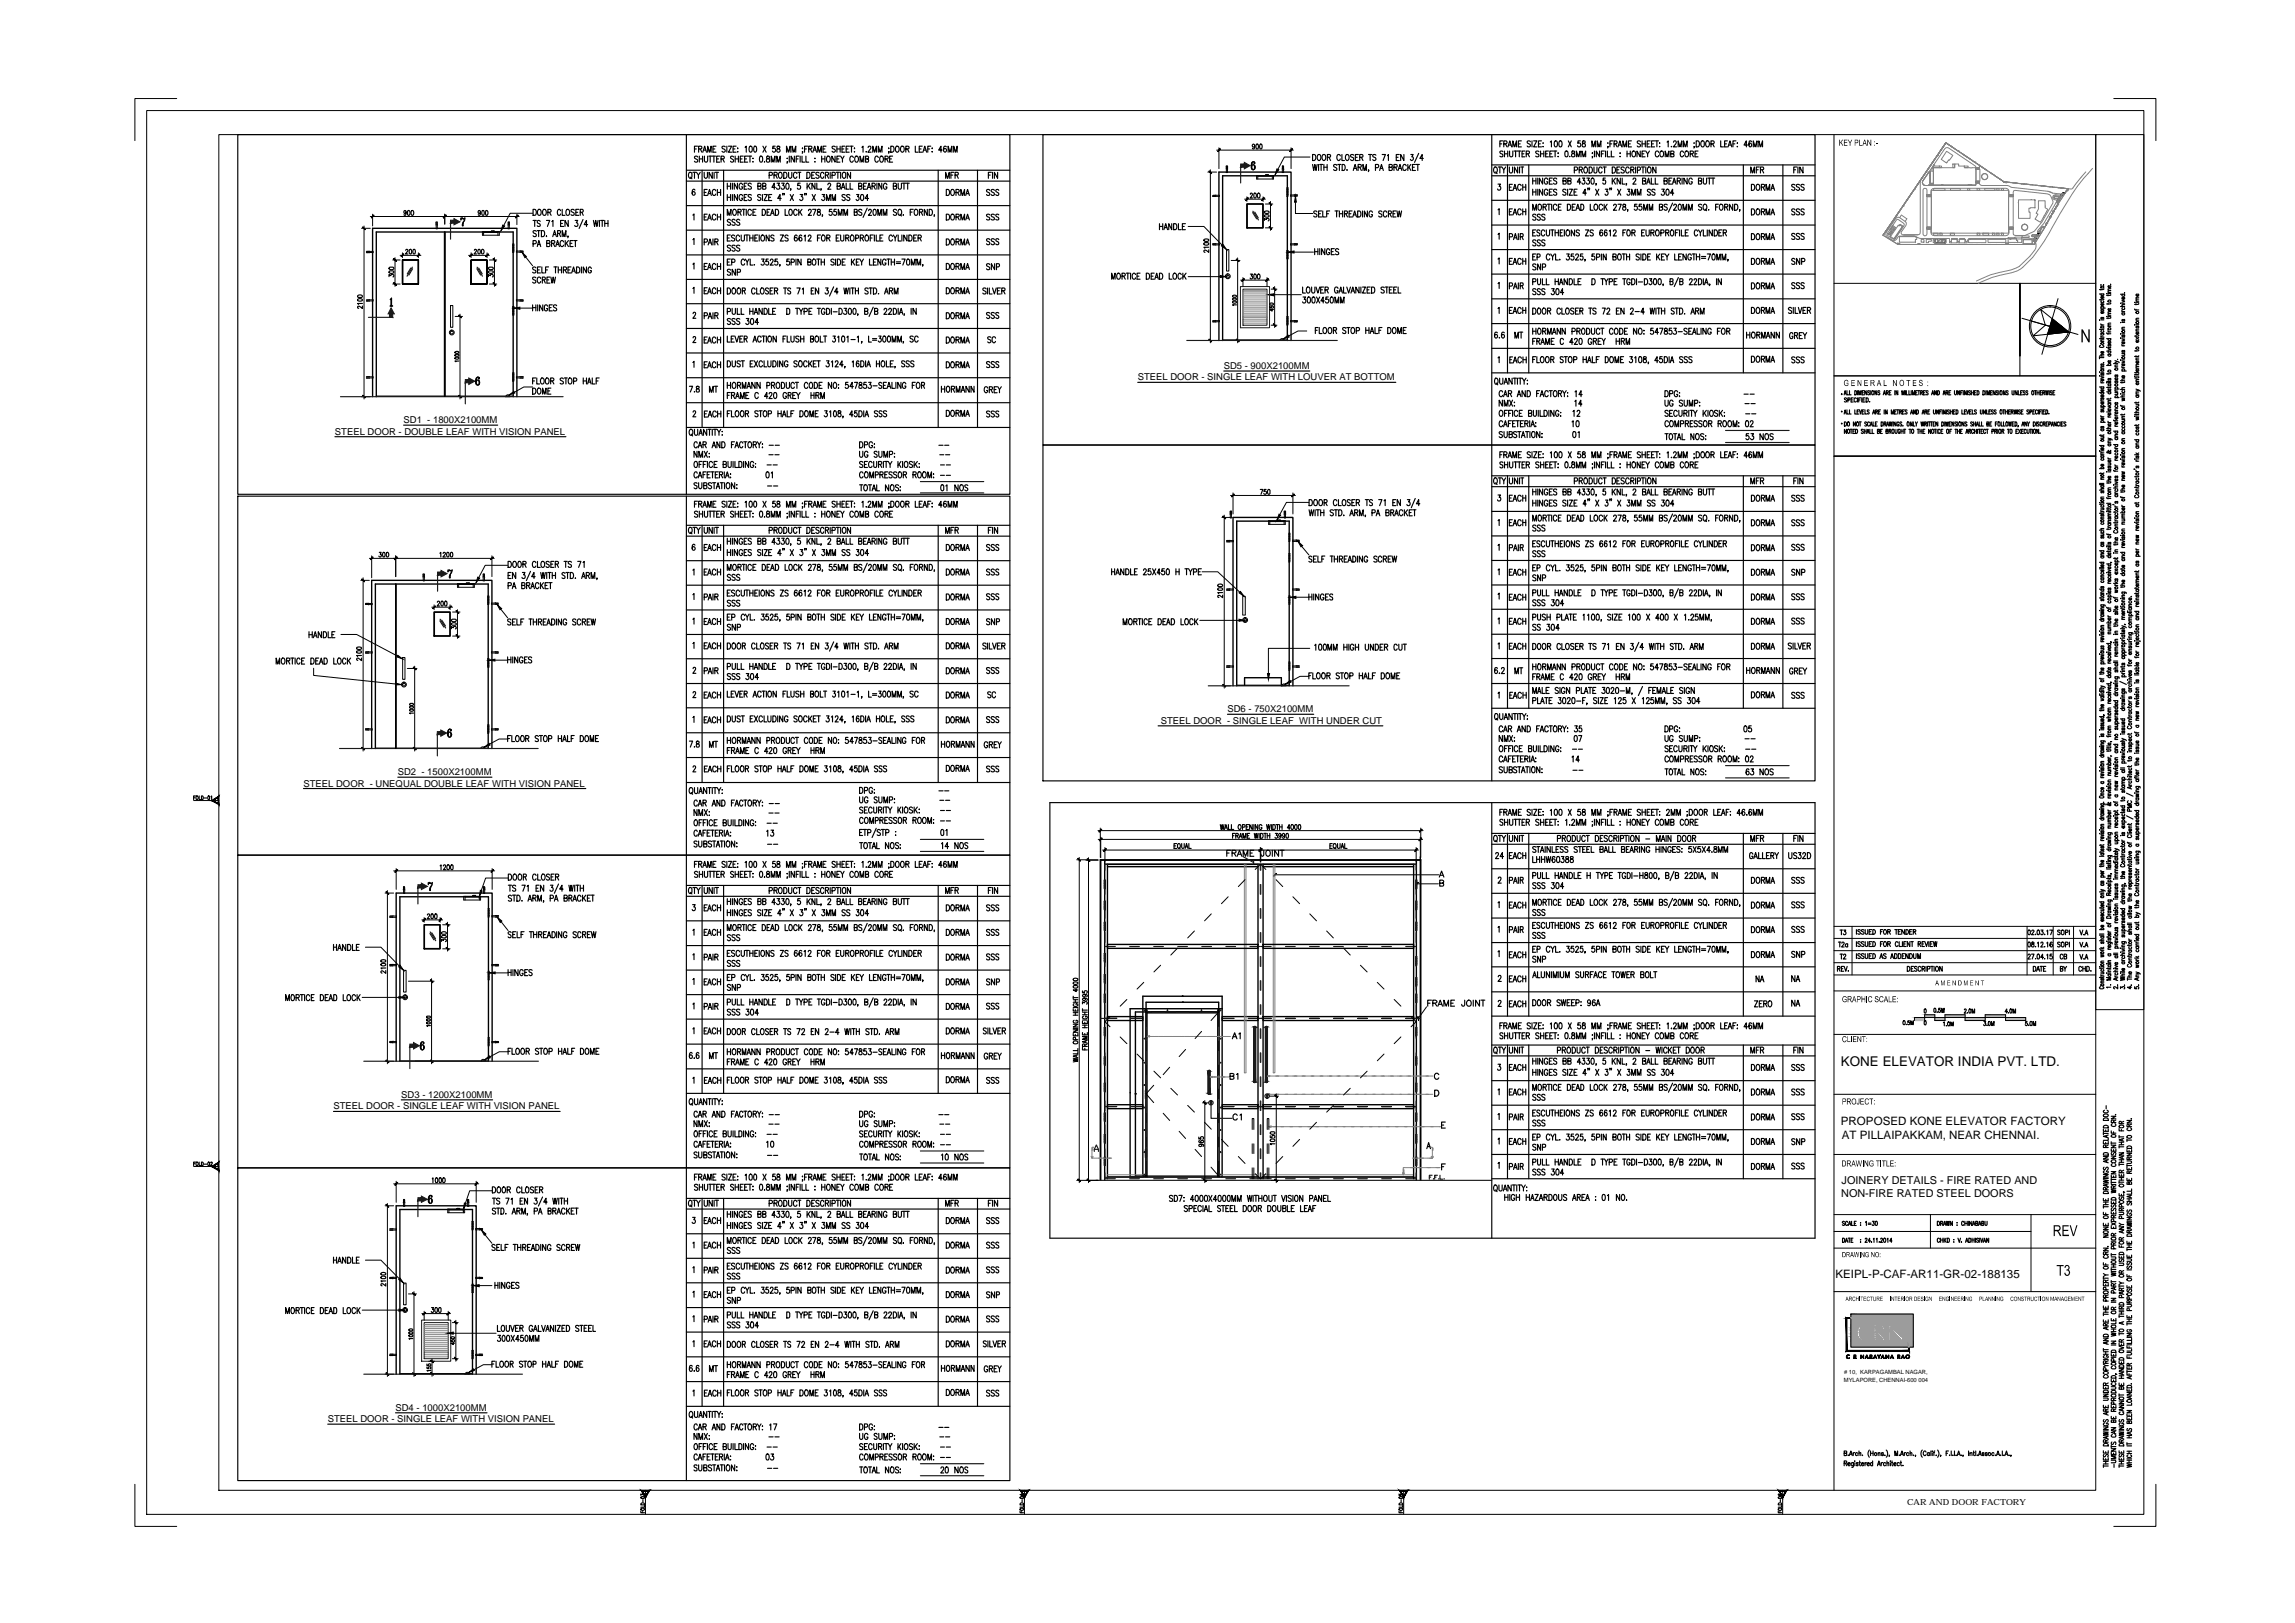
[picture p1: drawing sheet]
<svg xmlns="http://www.w3.org/2000/svg" width="420mm" height="297mm" viewBox="0 0 420 297" stroke-linecap="round" stroke-linejoin="round" font-family="sans-serif">
<defs><g id="words">
<text font-size="2.5" x="337" y="195">KONE ELEVATOR INDIA PVT. LTD.</text>
<g font-size="2.1">
<text x="337" y="205.8">PROPOSED KONE ELEVATOR FACTORY</text>
<text x="337.2" y="208.4">AT PILLAIPAKKAM, NEAR CHENNAI.</text>
<text x="336" y="233.9">KEIPL-P-CAF-AR11-GR-02-188135</text>
</g>
<g font-size="2">
<text x="337.1" y="219.1">NON-FIRE RATED STEEL DOORS</text>
<text x="337.2" y="216.7">JOINERY DETAILS - FIRE RATED AND</text>
</g>
<g font-size="1.7">
<text x="208.3" y="69.6">STEEL DOOR - SINGLE LEAF WITH LOUVER AT BOTTOM</text>
<text x="224" y="67.5">SD5 - 900X2100MM</text>
<text x="73.9" y="77.4">SD1 - 1800X2100MM</text>
<text x="61.3" y="79.5">STEEL DOOR - DOUBLE LEAF WITH VISION PANEL</text>
<text x="224.7" y="130.3">SD6 - 750X2100MM</text>
<text x="212.5" y="132.5">STEEL DOOR - SINGLE LEAF WITH UNDER CUT</text>
<text x="55.6" y="144">STEEL DOOR - UNEQUAL DOUBLE LEAF WITH VISION PANEL</text>
<text x="72.8" y="141.9">SD2 - 1500X2100MM</text>
<text x="61.1" y="203">STEEL DOOR - SINGLE LEAF WITH VISION PANEL</text>
<text x="73.5" y="201">SD3 - 1200X2100MM</text>
<text x="60" y="260.3">STEEL DOOR - SINGLE LEAF WITH VISION PANEL</text>
<text x="72.4" y="258.2">SD4 - 1000X2100MM</text>
</g>
<text font-size="1.5" x="349.1" y="275.4">CAR AND DOOR FACTORY</text>
<g font-size="1.1">
<text x="337.6" y="251.5"># 10, KARPAGAMBAL NAGAR,</text>
<text x="337.6" y="252.9">MYLAPORE, CHENNAI-600 004</text>
</g>
</g></defs>
<!-- layer: TEXT -->
<g fill="none" stroke="#000" stroke-width=".21">
<path d="M43.5 24.6h141.4v65.9h-141.4zM84.4 39.9v.4M97.6 38.3a.55 .55 0 0 1 .6 .6 .55 .55 0 0 1-.6 .5zM98.6 38.4a.55 .55 0 0 1 .5 .4 .55 .55 0 0 1-.3 .6 .6 .6 0 0 1-.4-.4 .6 .6 0 0 1 .2-.6zM99.5 38.4a.55 .55 0 0 1 .6 .4 .55 .55 0 0 1-.3 .6 .6 .6 0 0 1-.5-.4 .6 .6 0 0 1 .2-.6zM100.3 38.9l.5-.1v-.4l-.5-.1v1.1M100.6 38.9l.3 .5M102.6 38.6a.31 .31 0 0 0-.4-.3 .31 .31 0 0 0-.2 .4v.3a.31 .31 0 0 0 .2 .4 .31 .31 0 0 0 .4-.2M102.9 38.3v1.1h.5M103.8 38.4a.55 .55 0 0 1 .5 .4 .55 .55 0 0 1-.3 .6 .6 .6 0 0 1-.4-.4 .6 .6 0 0 1 .2-.6zM105.1 38.5l-.2-.2-.3 .1v.3l.5 .3v.3l-.2 .1-.4-.1M105.4 38.9h.4"/>
<path d="M106 38.3h-.6v1.1h.6M106.2 38.9h.4l.1-.2v-.3l-.5-.1v1.1M106.5 38.9l.3 .5M125.7 31.2h59.2M125.7 33.1h59.2M125.7 37.6h59.2M125.7 24.6v65.9M126.1 31.7l.2-.2a.57 .57 0 0 1 .4 .5 .57 .57 0 0 1-.2 .6 .62 .62 0 0 1-.4-.9zM126.4 32.4l.3 .3M126.8 39.4l.3-.2v1.1M126.8 31.5h.6M127.1 31.5v1.1"/>
<path d="M127.1 27.3h.4M127.2 34.8l-.1-.2a.63 .63 0 0 0-.1 1.1 .31 .31 0 0 0 .3-.4 .31 .31 0 0 0-.5-.2l-.1 .3M127.5 31.5l.4 .5v.6M127.7 26.8h-.6v1.1M127.7 28.7l-.2-.1-.4 .1 .1 .3 .5 .3-.1 .3-.2 .1-.3-.2M127.9 27.3l.5-.1 .1-.4h-.6v1.1M128 28.6v1.1M128 29.1h.6M128.2 27.3l.3 .6M128.2 31.5l-.3 .5M128.5 31.2v47M128.6 28.6v1.1"/>
<path d="M128.7 27.9l.3-1.1 .3 1.1M128.8 27.5h.4M128.9 31.5v.8l.3 .3 .3-.1v-1M128.9 39.7h.4M128.9 35.2h.4M129 28.6v.8l.2 .3 .2-.1 .2-.2v-.8M129.5 34.7h-.6v1.1h.6M129.5 39.2h-.6v1.1h.6M129.6 27.9v-1.1l.3 1.1 .3-1.1v1.1M129.6 35.8l.3-1.1 .3 1.1M129.7 35.4h.4M129.7 39.9h.4"/>
<path d="M129.8 28.6h.5M130 28.6v1.1M130.4 31.5v1.1l-.6-1.1v1.1M130.4 28.6h.6M130.5 27.3h.4M130.7 28.6v1.1M130.7 31.5v1.1M131 31.5h.5M131 34.9a.33 .33 0 0 0-.4-.2 .33 .33 0 0 0-.2 .4v.2a.33 .33 0 0 0 .2 .5 .33 .33 0 0 0 .4-.3M131 39.5a.32 .32 0 0 0-.3-.3 .32 .32 0 0 0-.3 .4v.3a.32 .32 0 0 0 .3 .4 .32 .32 0 0 0 .3-.3M131.1 26.8h-.6v1.1h.6M131.2 29.1h.3"/>
<path d="M131.2 31.5v1.1M131.3 39.7h.6M131.3 34.7v1.1M131.3 39.2v1.1M131.3 35.2h.6M131.8 28.6h-.6v1.1h.6M131.9 34.7v1.1M131.9 39.2v1.1M132 29.1l.5-.1v-.4h-.5v1.1M132.3 29.1l.3 .6M132.5 31.2v47M132.8 26.9l-.2-.1-.4 .1 .1 .3 .3 .1a.3 .3 0 0 1 .1 .5 .3 .3 0 0 1-.4 0l-.1-.1"/>
<path d="M133.1 26.8v1.1M133.2 39.4v-1.1l.3 1.1 .3-1.1v1.1M133.2 33.5v1.1M133.2 35.6v1.1M133.2 34.1h.5M133.2 36.1h.5M133.4 26.8h.6l-.6 1.1h.6M133.7 33.5v1.1M133.7 35.6v1.1M134.1 33.5v1.1M134.1 35.6v1.1M134.2 27.3h.3"/>
<path d="M134.3 28.7a.27 .27 0 0 0-.4-.1 .27 .27 0 0 0 0 .4l.2 .2a.28 .28 0 0 1 .1 .4 .28 .28 0 0 1-.5-.1M134.3 38.4a.55 .55 0 0 1 .6 .4 .55 .55 0 0 1-.4 .6 .6 .6 0 0 1-.4-.4 .6 .6 0 0 1 .2-.6zM134.6 28.6v1.1M134.6 29.1h.6M134.8 26.8h-.6v1.1h.6M135 27.8l.1 .1zM135 33.5v1.1l-.6-1.1v1.1M135 35.6v1.1l-.6-1.1v1.1M135.1 27.1v.1zM135.1 38.8h.5v-.4l-.5-.1v1.1M135.2 28.6v1.1M135.4 38.8l.3 .6"/>
<path d="M135.5 29.1h.4M135.9 38.3h.5M135.9 33.8a.33 .33 0 0 0-.3-.3 .33 .33 0 0 0-.3 .5v.2a.33 .33 0 0 0 .3 .4 .33 .33 0 0 0 .3-.4h-.2M135.9 35.9a.32 .32 0 0 0-.3-.3 .32 .32 0 0 0-.3 .4v.3a.33 .33 0 0 0 .3 .4 .33 .33 0 0 0 .3-.4h-.2M136.1 28.6h-.6v1.1h.6M136.2 38.3v1.1M136.2 34.1h.3M136.2 36.1h.3M136.3 29.1h.4M136.4 27l.2-.2v1.1M136.6 38.3v1.1M136.8 33.5h-.6v1.1h.6"/>
<path d="M136.8 35.6h-.6v1.1h.6M136.9 28.6h-.6v1.1h.6M137 28.6h.6M137.3 26.8h.1a.61 .61 0 0 1 .3 .5 .61 .61 0 0 1-.3 .6l-.3-.5zM137.3 28.6v1.1M137.6 33.7l-.3-.2-.3 .2v.2l.6 .4v.2l-.3 .1-.3-.1M137.6 35.7l-.3-.1-.3 .1v.2l.4 .3a.3 .3 0 0 1 .1 .4 .3 .3 0 0 1-.5 0v-.1M137.6 38.6a.33 .33 0 0 0-.5-.3 .33 .33 0 0 0-.2 .4v.3a.33 .33 0 0 0 .2 .4 .33 .33 0 0 0 .5-.2M137.9 29h.1M137.9 29.6h.1M137.9 38.8h.3M138.1 26.8h.1a.61 .61 0 0 1 .3 .5 .61 .61 0 0 1-.3 .6l-.2-.5z"/>
<path d="M138.4 38.3h-.5v1.1h.5M138.7 34.1l.5-.1 .1-.3-.6-.2v1.1l.6-.1v-.3l-.2-.1M139.2 28.6h.1a.61 .61 0 0 1 .3 .5 .61 .61 0 0 1-.3 .6l-.3-.5zM139.3 35.7l-.2-.1-.4 .1v.2l.4 .3a.3 .3 0 0 1 .2 .4 .3 .3 0 0 1-.5 0l-.1-.1M139.5 38.3a.55 .55 0 0 1 .7 .6 .55 .55 0 0 1-.7 .5zM139.6 35.6v1.1M139.6 34.1l.5-.1 .1-.3-.6-.2v1.1l.6-.1v-.3l-.2-.1M139.7 26.8l.6 1.1M139.9 35.6h.6l-.6 1.1h.6M140 29.6h.1M140.3 26.8l-.6 1.1M140.4 28.6v.4a.37 .37 0 0 1 .5 .2 .37 .37 0 0 1-.4 .5 .39 .39 0 0 1-.2-.5 .39 .39 0 0 1 .5-.2v-.4z"/>
<path d="M140.4 38.8h.3M140.7 36.1h.4M140.8 32.1l.5-.1 .1-.4-.6-.1v1.1M140.9 38.3h-.5v1.1h.5M141.1 39.4l.3-1.1 .3 1.1M141.2 29.7v-1.1l.3 1.1 .4-1.1v1.1M141.2 39h.4M141.3 35.6h-.6v1.1h.6M141.7 32h.5l.1-.4-.6-.1v1.1M141.9 26.8h-.4l-.1 .4a.33 .33 0 0 1 .5 0 .33 .33 0 0 1 0 .5 .33 .33 0 0 1-.5-.1M142 34.3h-.7l.4-.8v1.1M142 38.3a.55 .55 0 0 1 .6 .6 .55 .55 0 0 1-.6 .5z"/>
<path d="M142 32l.3 .6M142.2 29.7v-1.1l.3 1.1 .3-1.1v1.1M142.3 33.5h.4l-.2 .5a.33 .33 0 0 1 .3 .5 .33 .33 0 0 1-.6-.1M142.3 26.8v.3a.42 .42 0 0 1 .5 .3 .42 .42 0 0 1-.2 .5 .35 .35 0 0 1-.4-.4 .35 .35 0 0 1 .4-.3l.1-.4zM142.6 31.7l.2-.2a.56 .56 0 0 1 .4 .6 .56 .56 0 0 1-.4 .5l-.3-.4zM143 36.3h-.6l.4-.7v1.1M143.1 33.5h.5l-.3 .5a.33 .33 0 0 1 .3 .5 .33 .33 0 0 1-.6-.1M143.4 35.4l-.1 .3M143.5 31.5a.55 .55 0 0 1 .6 .6 .55 .55 0 0 1-.6 .5zM143.6 35.4l-.1 .3M143.7 38.3v1.1h.5M144 27.9v-1.1l.3 1.1 .4-1.1v1.1"/>
<path d="M144 33.6l.1-.1a.61 .61 0 0 1 .4 .6 .61 .61 0 0 1-.4 .5l-.2-.4zM144.1 29h.1M144.2 29.6l-.1 .3M144.4 31.5v.8l.2 .3 .3-.1 .1-1M144.5 28.6v1.1M144.6 38.4a.55 .55 0 0 1 .5 .4 .55 .55 0 0 1-.3 .6 .61 .61 0 0 1-.2-1zM144.7 35.6l.6 1.1M144.8 34.6l-.1 .2M145 27.9v-1.1l.3 1.1 .4-1.1v1.1M145.3 35.6l-.6 1.1M145.4 28.6v1.1l-.6-1.1v1.1M145.8 29.1h.3"/>
<path d="M145.9 31.8a.33 .33 0 0 0-.4-.3 .33 .33 0 0 0-.2 .5v.2a.33 .33 0 0 0 .2 .4 .33 .33 0 0 0 .4-.3M145.9 38.6a.33 .33 0 0 0-.4-.3 .33 .33 0 0 0-.2 .4v.3a.33 .33 0 0 0 .2 .4 .33 .33 0 0 0 .4-.2M146.1 31.5h.5M146.2 38.3v1.1M146.3 28.6h-.5v1.1M146.4 31.5v1.1M146.4 38.8l.4 .6M146.5 33.5h-.4l-.1 .5a.33 .33 0 0 1 .5 0 .33 .33 0 0 1 0 .5 .33 .33 0 0 1-.5-.1M146.5 35.6h.5l-.3 .4a.34 .34 0 0 1 .3 .5 .34 .34 0 0 1-.6 0M146.5 28.6v1.1M146.8 28.6v1.1h.5M146.8 38.3l-.6 .7"/>
<path d="M146.9 27.1v.1zM147 27.8l-.1 .3M147.3 27.3h.3M147.4 35.4l-.1 .3M147.5 28.6v1.1h.6M147.6 35.4l-.1 .3M147.7 31.5a.55 .55 0 0 1 .6 .6 .55 .55 0 0 1-.6 .5zM147.8 33.5v1.1M147.8 26.8h-.5v1.1M148 34l.4 .6M148 38.6l.1-.2 .3-.1 .1 .4-.5 .7h.6M148.1 27.3l.5-.1v-.4h-.5v1.1"/>
<path d="M148.4 27.3l.2 .6M148.4 33.5l-.6 .8M148.6 32h.3M148.7 35.6l.6 1.1M148.8 38.3h.6l-.5 1.1M148.8 27.9l.4-1.1 .3 1.1M148.9 27.5h.5M149.2 29h.1M149.2 29.6h.1M149.2 31.5h-.6v1.1h.6M149.2 33.5v1.1l-.6-1.1v1.1M149.3 35.6l-.6 1.1"/>
<path d="M149.5 33.5v1.1h.5M149.7 27.9v-1.1l.3 1.1 .4-1.1v1.1M149.7 38.4v.3a.37 .37 0 0 1 .5 .3 .37 .37 0 0 1-.4 .4 .39 .39 0 0 1-.2-.5 .39 .39 0 0 1 .5-.2v-.3zM150 31.7l-.3-.2-.3 .2 .1 .3 .3 .1a.3 .3 0 0 1 .1 .4 .3 .3 0 0 1-.4 .1l-.1-.1M150.3 34.6v.2M150.4 28.6v1.1M150.4 29.1h.6M150.5 35.6h.5l-.3 .4a.34 .34 0 0 1 .3 .5 .34 .34 0 0 1-.6 0M150.6 39.4l-.1 .2M150.7 27.3h.3M150.8 31.8a.31 .31 0 0 0-.4-.3 .31 .31 0 0 0-.2 .5v.2a.31 .31 0 0 0 .2 .4 .31 .31 0 0 0 .4-.3M151 28.6v1.1"/>
<path d="M151.1 32h.5l.1-.4-.6-.1v1.1M151.2 26.8h-.5v1.1h.5M151.3 36.7v-1.1l.4 1.1 .3-1.1v1.1M151.4 32l.3 .6M151.5 28.6a.55 .55 0 0 1 .6 .4 .55 .55 0 0 1-.4 .7 .6 .6 0 0 1-.4-.5 .6 .6 0 0 1 .2-.6zM151.6 33.8v-.1a.26 .26 0 0 1 .4-.1 .26 .26 0 0 1 0 .4l-.5 .6h.6M152 31.5v1.1M152.3 38.3h-.4l-.1 .5a.33 .33 0 0 1 .5 0 .33 .33 0 0 1 0 .5 .33 .33 0 0 1-.5-.1M152.3 36.7v-1.1l.4 1.1 .3-1.1v1.1M152.3 32.1l.5-.1 .1-.4-.6-.1v1.1M152.9 28.6v1.1l-.6-1.1v1.1M152.9 26.9l-.2-.1-.4 .1 .1 .3 .4 .1a.3 .3 0 0 1 .1 .5 .3 .3 0 0 1-.5 0l-.1-.1"/>
<path d="M153.1 38.3h-.4v.5a.33 .33 0 0 1 .5 .3 .33 .33 0 0 1-.5 .2l-.1-.1M153.1 31.5h.6M153.2 26.8v1.1M153.2 27.3h.6M153.2 29.1h.4M153.3 34.1l.5-.1v-.3l-.5-.2v1.1l.5-.1v-.3l-.2-.1M153.4 31.5v1.1M153.5 39.4v-1.1l.3 1.1 .3-1.1v1.1M153.8 28.6h-.6v1.1h.6M153.8 26.8v1.1M153.9 28.6l.3 .5v.6M153.9 31.5v1.1"/>
<path d="M154 34.6l.4-1.1 .3 1.1M154.1 27.3h.4M154.1 34.3h.5M154.3 31.7l.1-.2a.57 .57 0 0 1 .5 .5 .57 .57 0 0 1-.2 .6h-.1a.62 .62 0 0 1-.3-.9zM154.5 39.4v-1.1l.3 1.1 .4-1.1v1.1M154.5 28.6l-.3 .5M154.7 26.8h-.6v1.1h.6M154.7 35.7l-.2-.1-.4 .1 .2 .4 .3 .1a.3 .3 0 0 1 .1 .4 .3 .3 0 0 1-.5 0l-.1-.1M154.9 33.5v1.1h.5M154.9 27.3h.4M155.5 26.8h-.6v1.1h.6M155.6 35.7l-.2-.1-.4 .1v.2l.4 .3a.3 .3 0 0 1 .2 .4 .3 .3 0 0 1-.5 0l-.1-.1"/>
<path d="M155.6 26.8h.6M155.6 33.5v1.1h.5M155.7 31.5v1.1l-.6-1.1v1.1M155.9 26.8v1.1M156.2 28.8a.33 .33 0 0 0-.4-.2 .33 .33 0 0 0-.2 .4v.3a.33 .33 0 0 0 .2 .4 .33 .33 0 0 0 .4-.3M156.4 27.8v.1zM156.4 38.8h.5v-.4l-.5-.1v1.1h.5v-.4l-.1-.2M156.4 27.1v.1zM156.6 28.6a.55 .55 0 0 1 .6 .4 .55 .55 0 0 1-.3 .7 .6 .6 0 0 1-.5-.5 .6 .6 0 0 1 .2-.6zM156.8 35.6h.4l-.2 .4a.33 .33 0 0 1 .3 .5 .33 .33 0 0 1-.6 0M157.2 34.1l.5-.1v-.3l-.5-.2v1.1l.5-.1v-.3l-.1-.1M157.5 29.7v-1.1l.3 1.1 .3-1.1v1.1"/>
<path d="M157.7 35.6h.1a.61 .61 0 0 1 .3 .6 .61 .61 0 0 1-.3 .5l-.2-.2-.1-.3zM157.8 27l.2-.2v1.1M157.8 38.5l-.2-.2-.4 .2 .1 .2 .4 .3v.4h-.3l-.2-.2M158.1 34.1h.3M158.5 29.1l.5-.1-.1-.4h-.4v1.1l.5-.1v-.3l-.2-.2M158.6 27.8v.1zM158.6 33.5h-.5v1.1h.5M158.8 34.6l.3-1.1 .3 1.1M158.8 38.1l-.8 1.7M158.9 34.3h.4M158.9 27l.1-.2a.29 .29 0 0 1 .4 .1 .29 .29 0 0 1-.1 .4l-.4 .6h.6M159 36.3h-.6l.4-.7v1.1"/>
<path d="M159 38.6l.1-.2 .3-.1 .1 .4-.5 .7h.6M159.7 34.1l.5-.1v-.3l-.5-.2v1.1M159.8 27.9v-1.1l.3 1.1 .4-1.1v1.1M159.9 38.4l.2-.1a.61 .61 0 0 1 .3 .6 .61 .61 0 0 1-.3 .5l-.3-.5zM159.9 34.1l.3 .5M160.5 33.5v1.1M160.7 39.4v-1.1l.3 1.1 .3-1.1v1.1M160.8 27.9v-1.1l.3 1.1 .4-1.1v1.1M160.8 28.8a.33 .33 0 0 0-.4-.2 .33 .33 0 0 0-.2 .4v.3a.33 .33 0 0 0 .2 .4 .33 .33 0 0 0 .4-.3M161.2 28.6a.55 .55 0 0 1 .6 .4 .55 .55 0 0 1-.3 .7 .6 .6 0 0 1-.5-.5 .6 .6 0 0 1 .2-.6zM161.4 33.5v1.1l-.5-1.1v1.1M161.7 39.4v-1.1l.3 1.1 .4-1.1v1.1"/>
<path d="M162 29.1l.5-.1v-.4h-.5v1.1M162.3 29.1l.3 .6M162.4 33.8a.33 .33 0 0 0-.4-.3 .33 .33 0 0 0-.3 .5v.2a.33 .33 0 0 0 .3 .4 .33 .33 0 0 0 .4-.4h-.2M162.7 27.1v.1zM162.7 27.8v.3M162.9 29.1h.3M163.1 26.8a.55 .55 0 0 1 .6 .5 .55 .55 0 0 1-.6 .6zM163.4 28.6h-.5v1.1h.5M163.5 34.1l.6-.1v-.3l-.6-.2v1.1l.6-.1v-.3l-.2-.1M164 26.9l.2-.1a.56 .56 0 0 1 .4 .5 .56 .56 0 0 1-.4 .6l-.3-.5zM164.1 38.5l-.2-.2-.4 .2 .1 .2 .5 .3v.4h-.3l-.3-.2M164.4 33.5v.8l.3 .3 .3-.1v-1"/>
<path d="M164.6 38.4a.55 .55 0 0 1 .5 .4 .55 .55 0 0 1-.3 .6 .6 .6 0 0 1-.4-.4 .6 .6 0 0 1 .2-.6zM164.8 39.2l.2 .3M164.9 26.9l.2-.1a.56 .56 0 0 1 .5 .5 .56 .56 0 0 1-.5 .6l-.2-.5zM165.2 33.5h.6M165.4 39.3h.1M165.5 33.5v1.1M165.8 27.3l.5-.1 .1-.4h-.6v1.1M165.9 33.5h.6M166.1 27.3l.3 .6M166.2 33.5v1.1M166.6 38.8h.4M167.2 38.3h-.6v1.1"/>
<path d="M167.5 38.4a.55 .55 0 0 1 .6 .4 .55 .55 0 0 1-.3 .6 .6 .6 0 0 1-.5-.4 .6 .6 0 0 1 .2-.6zM167.6 26.8v1.1h.5M168.3 27.3h.3M168.3 38.8h.5v-.4l-.5-.1v1.1M168.6 38.8l.3 .6M168.8 26.8h-.5v1.1h.5M169 27.9l.3-1.1 .3 1.1M169.1 27.5h.4M169.8 38.3v1.1l-.6-1.1v1.1M169.9 27.3h.3M170.1 38.3a.55 .55 0 0 1 .6 .6 .55 .55 0 0 1-.6 .5zM170.4 26.8h-.5v1.1"/>
<path d="M170.6 27.8l.1 .1zM170.7 27.1v.1zM171.1 39.4l-.1 .2M171.8 31.2v47M172.5 27.5h-.7l.5-.7v1.1M173.1 32.6v-1.1l.4 1.1 .3-1.1v1.1M173.2 26.9v-.1a.55 .55 0 0 0-.6 .4 .55 .55 0 0 0 .4 .7 .31 .31 0 0 0 .3-.5 .31 .31 0 0 0-.5-.1l-.1 .2M173.2 34.7a.55 .55 0 0 1 .6 .5 .55 .55 0 0 1-.6 .6zM173.2 39.2a.53 .53 0 0 1 .7 .5 .53 .53 0 0 1-.7 .6zM173.6 27.9v-1.1l.3 1.1 .4-1.1v1.1M174.1 32h.3M174.1 39.3l.2-.1a.51 .51 0 0 1 .5 .5 .51 .51 0 0 1-.6 .5l-.2-.3z"/>
<path d="M174.2 34.7a.55 .55 0 0 1 .6 .4 .55 .55 0 0 1-.3 .7 .6 .6 0 0 1-.5-.5 .6 .6 0 0 1 .2-.6zM174.6 27.9v-1.1l.3 1.1 .3-1.1v1.1M174.6 31.5h-.5v1.1M174.9 32h.5v-.4l-.5-.1v1.1M175 35.2l.5-.1v-.4h-.5v1.1M175 39.7h.5l.1-.4-.6-.1v1.1M175.1 32l.3 .6M175.3 35.2l.3 .6M175.3 39.7l.3 .6M175.9 35.8v-1.1l.3 1.1 .4-1.1v1.1M176.8 35.8l.3-1.1 .4 1.1M176.9 35.4h.4"/>
<path d="M176.9 39.9h.4M179 31.2v47M180.9 32h.4M181.2 34.8l-.2-.1h-.3v.4l.5 .2v.3l-.2 .2-.4-.2M181.2 39.3l-.2-.1-.4 .1 .1 .2 .5 .5v.1l-.2 .2-.4-.2M181.5 31.5h-.6v1.1M181.7 31.5v1.1M182 34.8l-.2-.1h-.3v.4l.5 .2v.3l-.2 .2-.3-.2M182 39.3l-.2-.1-.3 .1v.2l.5 .5v.1l-.2 .2-.3-.2M182.6 31.5v1.1l-.6-1.1v1.1M182.9 34.8l-.2-.1h-.3l-.1 .4 .5 .2 .1 .3-.2 .2-.4-.2M182.9 39.3l-.2-.1-.4 .1v.2l.6 .5-.2 .3-.4-.2"/>
<path d="M190.9 24.6h141.4v56.8h-141.4zM229.2 29.8v1.1M229.4 29.6l-.2 .1v.4v.8l.2 .2M229.5 30.1l.2 .4-.1 .4-.1 .2M229.6 29.8l.1 .1zM229.7 29.7l-.1 .2 .2-.1-.2-.2a.82 .82 0 0 0-.6 .7 .82 .82 0 0 0 .4 .8 .43 .43 0 0 0 .4-.5 .43 .43 0 0 0-.6-.4v.2M229.7 30.4v.5M240.3 28.3a.55 .55 0 0 1 .6 .5 .55 .55 0 0 1-.6 .6zM240.3 30.1l.2 1.1 .2-1.1 .2 1.1 .2-1.1M241.1 38.8l-.2-.2-.3 .1v.3l.5 .3v.2l-.2 .2-.4-.2M241.2 28.4l.2-.1a.56 .56 0 0 1 .4 .5 .56 .56 0 0 1-.4 .6l-.3-.4zM241.4 39.1h.3"/>
<path d="M241.4 30.1v1.1M241.6 30.1h.6M241.9 30.1v1.1M241.9 38.6h-.5v1.1h.5M242.1 28.4l.2-.1a.56 .56 0 0 1 .4 .5 .56 .56 0 0 1-.4 .6l-.3-.4zM242.2 38.6v1.1h.5M242.4 30.1v1.1M242.4 30.6h.6M242.9 39.1h.3M243 30.1v1.1M243 28.8l.5-.1 .1-.3-.6-.1v1.1M243.3 28.8l.3 .6"/>
<path d="M243.4 38.6h-.5v1.1M244.4 38.6h.6M244.7 38.6v1.1M244.7 30.3l-.2-.2h-.3v.4l.5 .3v.2l-.2 .2-.3-.2M244.9 30.1h.6M245.2 39.1h.6M245.2 30.1v1.1M245.2 38.6v1.1M245.4 28.5a.33 .33 0 0 0-.4-.2 .33 .33 0 0 0-.3 .4v.3a.33 .33 0 0 0 .3 .4 .33 .33 0 0 0 .4-.3M245.7 28.3v1.1h.4M245.7 30.1a.55 .55 0 0 1 .6 .5 .55 .55 0 0 1-.6 .6zM245.8 38.6v1.1"/>
<path d="M246.1 39.1h.5v-.4l-.5-.1v1.1M246.4 28.4l.2-.1a.56 .56 0 0 1 .4 .5 .56 .56 0 0 1-.4 .6l-.3-.4zM246.4 39.1l.3 .6M246.6 31.1v.1zM247 39.1h.3M247.5 38.6h-.5v1.1h.5M247.7 39.7l.3-1.1 .3 1.1M247.7 31.2l.4-1.1 .3 1.1M247.8 39.3h.4M247.8 28.4l-.2-.1-.4 .1 .1 .3 .4 .1a.3 .3 0 0 1 .1 .5 .3 .3 0 0 1-.5 0l-.1-.1M247.9 30.8h.4M248.1 28.8h.4"/>
<path d="M248.6 38.6a.55 .55 0 0 1 .6 .6 .55 .55 0 0 1-.6 .5zM248.6 30.6h.5l.1-.4-.6-.1v1.1M248.7 28.3h-.6v1.1h.6M248.9 28.8l.5-.1 .1-.3-.6-.1v1.1M248.9 30.6l.3 .6M249.2 28.8l.3 .6M249.4 38.6v1.1M249.5 31.2v-1.1l.4 1.1 .3-1.1v1.1M250.3 38.6v1.1l-.5-1.1v1.1M250.5 28.3h.6M250.6 31.2l-.1-.1v.3M250.8 28.3v1.1"/>
<path d="M251.3 38.9a.33 .33 0 0 0-.4-.3 .33 .33 0 0 0-.3 .4v.3a.33 .33 0 0 0 .3 .4 .33 .33 0 0 0 .4-.4h-.2M251.8 30.7l.5-.1 .1-.4-.6-.1v1.1M251.9 28.4l-.2-.1-.4 .1 .1 .3 .3 .1a.3 .3 0 0 1 .2 .5 .3 .3 0 0 1-.5 0l-.1-.1M252.6 31.2l.3-1.1 .4 1.1M252.7 30.8h.4M253 38.8l-.2-.2-.3 .1v.3l.3 .2 .2 .3-.2 .2-.4-.2M253 28.3h.6l-.4 1.1M253.9 38.9a.33 .33 0 0 0-.4-.3 .33 .33 0 0 0-.2 .4v.3a.33 .33 0 0 0 .2 .4 .33 .33 0 0 0 .4-.2M254 28.5l.2-.2v1.1M254.2 39.1h.4l.1-.4-.5-.1v1.1M254.3 30.6h.5l.1-.4-.6-.1v1.1h.5l.1-.4-.2-.2M254.4 39.1l.3 .6"/>
<path d="M255 39.1h.4M255.2 30.6h.5v-.4l-.5-.1v1.1M255.5 30.6l.3 .6M255.6 38.6h-.6v1.1h.6M255.6 28.8h.4M255.7 38.6l.3 1.1 .2-1.1 .2 1.1 .2-1.1M256 31.2l.3-1.1 .3 1.1M256.1 30.8h.4M256.2 28.3h-.6v1.1h.6M257 28.3v1.1l-.6-1.1v1.1M257.4 30.4a.33 .33 0 0 0-.4-.3 .33 .33 0 0 0-.2 .4v.3a.33 .33 0 0 0 .2 .4 .33 .33 0 0 0 .4-.3M257.7 30.1v1.1"/>
<path d="M258 30.6l.3 .6M258.3 28.3h.4l-.2 .4a.31 .31 0 0 1 .2 .5 .31 .31 0 0 1-.5 0M258.3 30.1l-.6 .7M258.6 30.6h.3M259.1 30.1h-.5v1.1h.5M259.3 30.1h.6M259.6 30.1v1.1M259.7 28.1l-.7 1.6M260.6 29h-.7l.5-.7v1.1M273.1 30.2h59.2M273.1 32.2h59.2M273.1 36.7h59.2"/>
<path d="M273.1 24.6v118.3M273.6 30.6a.55 .55 0 0 1 .6 .4 .55 .55 0 0 1-.3 .7 .6 .6 0 0 1-.5-.5 .6 .6 0 0 1 .2-.6zM273.8 31.5l.3 .3M274.2 33.7h.5l-.2 .4a.32 .32 0 0 1 .2 .5 .32 .32 0 0 1-.5 0M274.2 38.4l.3-.2v1.1M274.3 30.6h.6M274.6 26.3h.3M274.6 30.6v1.1M275 30.6l.3 .5v.6M275.1 25.8h-.5v1.1M275.1 27.8l-.1-.2-.4 .2 .2 .3 .3 .1v.5l-.5-.1M275.3 26.3l.5-.1v-.4h-.5v1.1"/>
<path d="M275.4 27.6v1.1M275.4 28.2h.6M275.6 26.3l.3 .6M275.6 30.6l-.3 .5M276 30.2v38M276 27.6v1.1M276.1 26.9l.3-1.1 .3 1.1M276.2 26.5h.4M276.3 30.6v.8l.3 .3 .2-.1 .1-.2v-.8M276.3 34.2h.4M276.3 38.7h.4M276.4 27.6v.8l.2 .3 .3-.1 .1-1"/>
<path d="M276.9 33.7h-.6v1.1h.6M276.9 38.2h-.6v1.1h.6M277 26.9v-1.1l.3 1.1 .3-1.1v1.1M277 34.8l.3-1.1 .4 1.1M277 39.3l.3-1.1 .4 1.1M277.1 34.5h.5M277.1 38.9h.5M277.2 27.6h.6M277.5 27.6v1.1M277.8 30.6v1.1l-.5-1.1v1.1M277.8 27.6h.6M278 26.3h.3"/>
<path d="M278.1 27.6v1.1M278.2 30.6v1.1M278.4 30.6h.5M278.5 34a.33 .33 0 0 0-.4-.3 .33 .33 0 0 0-.3 .5v.2a.33 .33 0 0 0 .3 .4 .33 .33 0 0 0 .4-.3M278.5 38.5a.33 .33 0 0 0-.4-.3 .33 .33 0 0 0-.3 .5v.2a.33 .33 0 0 0 .3 .4 .33 .33 0 0 0 .4-.2M278.5 25.8h-.5v1.1h.5M278.7 28.2h.3M278.7 30.6v1.1M278.8 34.2h.5M278.8 33.7v1.1M278.8 38.2v1.1M278.8 38.7h.5"/>
<path d="M279.2 27.6h-.5v1.1h.5M279.3 33.7v1.1M279.3 38.2v1.1M279.4 28.2l.5-.1 .1-.4-.6-.1v1.1M279.7 28.2l.3 .5M279.9 30.2v38M280.2 26l-.2-.2h-.3l-.1 .4 .5 .3 .1 .2-.2 .2-.4-.2M280.5 25.8v1.1M280.6 38.5v-1.1l.3 1.1 .4-1.1v1.1M280.6 32.6v1.1M280.6 34.6v1.1M280.6 33.1h.6"/>
<path d="M280.6 35.1h.6M280.8 25.8h.6l-.6 1.1h.6M281.2 39.4l-.2-.2h-.3l-.1 .4 .5 .3 .1 .2-.2 .2-.4-.2M281.2 32.6v1.1M281.2 34.6v1.1M281.5 32.6v1.1M281.5 34.6v1.1M281.6 37.5l.2-.1a.56 .56 0 0 1 .4 .5 .56 .56 0 0 1-.4 .6l-.2-.3zM281.7 26.3h.3M281.7 27.8l-.2-.2-.4 .2 .1 .2 .5 .4v.2l-.2 .1-.4-.1M282 39.4l-.2-.2-.4 .2 .2 .3 .2 .1a.29 .29 0 0 1 .1 .4 .29 .29 0 0 1-.5-.1M282 28.2h.6"/>
<path d="M282 27.6v1.1M282.2 25.8h-.5v1.1h.5M282.4 32.6v1.1l-.6-1.1v1.1M282.4 34.6v1.1l-.6-1.1v1.1M282.5 26.2h.1M282.5 26.8h.1M282.5 37.9l.5-.1 .1-.3-.6-.1v1.1M282.6 27.6v1.1M282.8 37.9l.3 .6M282.8 39.4l-.2-.2-.3 .2v.2l.5 .3v.4h-.3l-.2-.2M283 28.2h.3M283.3 37.4h.6"/>
<path d="M283.4 32.9a.33 .33 0 0 0-.5-.3 .33 .33 0 0 0-.2 .4v.3a.33 .33 0 0 0 .3 .4 .33 .33 0 0 0 .4-.4h-.3M283.4 34.9a.33 .33 0 0 0-.5-.3 .33 .33 0 0 0-.2 .5v.2a.33 .33 0 0 0 .3 .4 .33 .33 0 0 0 .4-.4h-.3M283.5 27.6h-.5v1.1h.5M283.6 37.4v1.1M283.6 33.1h.4M283.6 35.1h.4M283.7 28.2h.4M283.8 26l.2-.2v1.1M284.1 37.4v1.1M284.2 32.6h-.6v1.1h.6M284.2 34.6h-.6v1.1h.6M284.3 27.6h-.6v1.1h.6"/>
<path d="M284.4 27.6h.6M284.7 25.8h.1a.61 .61 0 0 1 .3 .5 .61 .61 0 0 1-.3 .6l-.3-.5zM284.7 27.6v1.1M285 32.8l-.2-.2h-.3v.4l.5 .3v.2l-.2 .2-.4-.2M285 34.8l-.2-.2-.3 .1v.3l.5 .3v.3l-.2 .1-.4-.1M285 37.6a.32 .32 0 0 0-.4-.2 .32 .32 0 0 0-.2 .4v.3a.33 .33 0 0 0 .2 .4 .33 .33 0 0 0 .4-.3M285.2 28l.1 .1zM285.3 28.6h.1M285.3 37.9h.3M285.5 25.8h.1a.61 .61 0 0 1 .4 .5 .61 .61 0 0 1-.4 .6l-.2-.5zM285.8 37.4h-.5v1.1h.5M286.1 33.1h.6v-.4l-.6-.1v1.1h.6v-.4l-.2-.2"/>
<path d="M286.6 27.7l.1-.1a.58 .58 0 0 1 .4 .6 .58 .58 0 0 1-.4 .5l-.2-.2v-.3zM286.7 34.8l-.2-.2-.4 .2 .1 .3 .5 .2-.1 .4h-.3l-.2-.1M286.9 37.4a.55 .55 0 0 1 .7 .5 .55 .55 0 0 1-.7 .6zM287 34.6v1.1M287 33.1h.5l.1-.4-.6-.1v1.1h.5l.1-.4-.2-.2M287.1 25.8l.6 1.1M287.3 34.6h.6l-.6 1.1h.6M287.4 28.6h.1M287.7 25.8l-.6 1.1M287.8 27.7v.3a.43 .43 0 0 1 .4 .2 .43 .43 0 0 1 0 .5 .32 .32 0 0 1-.5-.1 .32 .32 0 0 1 .3-.5l.2-.1 .1-.2-.2-.2zM287.8 37.9h.4M288.2 35.1h.3"/>
<path d="M288.2 31.2l.6-.2-.1-.4h-.5v1.1M288.4 37.4h-.6v1.1h.6M288.5 38.5l.4-1.1 .3 1.1M288.6 28.7v-1.1l.3 1.1 .4-1.1v1.1M288.6 38.1h.5M288.7 34.6h-.5v1.1h.5M289.1 31.1l.5-.1v-.4h-.5v1.1M289.3 25.8h-.4v.4a.33 .33 0 0 1 .4 .1 .33 .33 0 0 1 0 .4 .33 .33 0 0 1-.5 0M289.4 33.3h-.6l.4-.7v1.1M289.4 37.4a.55 .55 0 0 1 .6 .5 .55 .55 0 0 1-.6 .6zM289.4 31.1l.3 .6M289.6 28.7v-1.1l.4 1.1 .3-1.1v1.1"/>
<path d="M289.7 32.6h.4l-.2 .4a.31 .31 0 0 1 .3 .5 .31 .31 0 0 1-.6 0M289.7 25.8v.4a.37 .37 0 0 1 .5 .2 .37 .37 0 0 1-.3 .5 .39 .39 0 0 1-.2-.5 .39 .39 0 0 1 .5-.2v-.4zM290.1 30.6a.55 .55 0 0 1 .6 .4 .55 .55 0 0 1-.3 .7 .6 .6 0 0 1-.5-.5 .6 .6 0 0 1 .2-.6zM290.4 35.3h-.6l.4-.7v1.1M290.5 32.6h.5l-.3 .4a.32 .32 0 0 1 .3 .5 .32 .32 0 0 1-.6 0M290.8 34.5l-.1 .3M290.9 30.6a.55 .55 0 0 1 .6 .5 .55 .55 0 0 1-.6 .6zM291 34.5l-.1 .3M291.1 37.4v1.1h.5M291.4 32.6h.1a.61 .61 0 0 1 .4 .5 .61 .61 0 0 1-.4 .6l-.2-.5zM291.4 26.9v-1.1l.3 1.1 .4-1.1v1.1M291.5 28v.1z"/>
<path d="M291.6 28.7l-.1 .2M291.8 30.6v.9l.2 .2 .2-.1 .2-.2v-.8M291.9 37.5l.2-.1a.56 .56 0 0 1 .4 .5 .56 .56 0 0 1-.4 .6l-.3-.4zM291.9 27.6v1.1M292.1 34.6l.6 1.1M292.2 33.7v-.1v.3M292.4 26.9v-1.1l.3 1.1 .4-1.1v1.1M292.7 34.6l-.6 1.1M292.8 27.6v1.1l-.6-1.1v1.1M293.2 28.2h.3M293.3 30.8a.33 .33 0 0 0-.4-.2 .33 .33 0 0 0-.2 .4v.2a.33 .33 0 0 0 .2 .5 .33 .33 0 0 0 .4-.3M293.4 37.6a.32 .32 0 0 0-.4-.2 .32 .32 0 0 0-.3 .4v.3a.33 .33 0 0 0 .3 .4 .33 .33 0 0 0 .4-.3"/>
<path d="M293.5 30.6h.6M293.7 37.4v1.1M293.7 27.6h-.5v1.1M293.8 30.6v1.1M293.9 32.6h-.4v.4a.34 .34 0 0 1 .5 .3 .34 .34 0 0 1-.5 .4l-.1-.2M293.9 34.6h.5l-.3 .5a.31 .31 0 0 1 .3 .4 .31 .31 0 0 1-.6 0M293.9 37.8l.3 .7M293.9 27.6v1.1M294.2 37.4l-.5 .7M294.3 27.6v1.1h.5M294.4 26.2h.1M294.4 26.8l-.1 .3"/>
<path d="M294.7 26.3h.4M294.8 34.5l-.1 .3M295 27.6v1.1h.5M295 34.5v.3M295.2 30.6a.55 .55 0 0 1 .6 .5 .55 .55 0 0 1-.6 .6zM295.2 32.6v1.1M295.3 25.8h-.6v1.1M295.4 33.1l.4 .6M295.4 37.6l.2-.2h.2l.1 .2-.5 .9h.6M295.5 26.3l.5-.1v-.4h-.5v1.1M295.8 26.3l.3 .6M295.8 32.6l-.6 .7"/>
<path d="M296 31.1h.3M296.1 34.6l.6 1.1M296.2 26.9l.4-1.1 .3 1.1M296.2 37.4h.6l-.4 1.1M296.3 26.5h.5M296.6 28v.1zM296.6 28.6h.1M296.6 30.6h-.6v1.1h.6M296.6 32.6v1.1l-.5-1.1v1.1M296.7 34.6l-.6 1.1M297 32.6v1.1h.5M297.1 26.9v-1.1l.3 1.1 .4-1.1v1.1"/>
<path d="M297.2 37.4v.3a.42 .42 0 0 1 .4 .3 .42 .42 0 0 1-.2 .5 .37 .37 0 0 1-.4-.4 .37 .37 0 0 1 .5-.3l.1-.2v-.2zM297.4 30.7l-.2-.1h-.3l-.1 .3 .5 .3 .1 .3-.2 .2-.4-.2M297.8 33.7l-.1-.1v.3M297.9 28.2h.6M297.9 27.6v1.1M298 34.6h.4l-.3 .5a.31 .31 0 0 1 .3 .4 .31 .31 0 0 1-.5 0M298 38.4v.3M298.1 26.3h.4M298.3 30.8a.33 .33 0 0 0-.5-.2 .33 .33 0 0 0-.2 .4v.2a.33 .33 0 0 0 .2 .5 .33 .33 0 0 0 .5-.3M298.5 27.6v1.1M298.5 31.1l.6-.1v-.4h-.6v1.1M298.7 25.8h-.6v1.1h.6"/>
<path d="M298.7 35.7v-1.1l.4 1.1 .3-1.1v1.1M298.8 27.8l.2-.2a.51 .51 0 0 1 .5 .6 .51 .51 0 0 1-.6 .5l-.1-.4zM298.8 31.1l.3 .6M299 32.9l.1-.3a.29 .29 0 0 1 .4 .1 .29 .29 0 0 1-.1 .4l-.5 .6h.6M299.4 30.6v1.1M299.7 37.4h-.4l-.1 .4a.33 .33 0 0 1 .5 .1 .33 .33 0 0 1 0 .4 .33 .33 0 0 1-.5 0M299.7 35.7v-1.1l.4 1.1 .3-1.1v1.1M299.8 31.2l.5-.2-.1-.4h-.4v1.1M300.3 27.6v1.1l-.6-1.1v1.1M300.3 26l-.2-.2h-.3v.4l.4 .2 .1 .3-.2 .2-.4-.2M300.5 30.6h.6M300.5 37.4h-.4v.4a.33 .33 0 0 1 .4 .1 .33 .33 0 0 1 0 .4 .33 .33 0 0 1-.5 0"/>
<path d="M300.6 26.3h.6M300.6 25.8v1.1M300.6 28.2h.4M300.7 33.1h.5l.1-.4-.6-.1v1.1h.5l.1-.4-.2-.2M300.8 30.6v1.1M300.9 38.5v-1.1l.4 1.1 .3-1.1v1.1M301.2 27.6h-.6v1.1h.6M301.2 25.8v1.1M301.3 27.6l.3 .6v.5M301.3 30.6v1.1M301.5 33.7l.3-1.1 .3 1.1M301.6 26.3h.3"/>
<path d="M301.6 33.3h.4M301.8 30.6a.55 .55 0 0 1 .5 .4 .55 .55 0 0 1-.3 .7 .6 .6 0 0 1-.4-.5 .6 .6 0 0 1 .2-.6zM301.9 38.5v-1.1l.3 1.1 .4-1.1v1.1M302 27.6l-.4 .6M302.1 25.8h-.5v1.1h.5M302.1 34.8l-.1-.2-.4 .2 .1 .3 .4 .2v.4h-.3l-.2-.1M302.3 32.6v1.1h.5M302.4 26.3h.3M302.9 25.8h-.5v1.1h.5M303 34.8l-.2-.2-.4 .2 .1 .3 .5 .2-.1 .4h-.3l-.2-.1M303 32.6v1.1h.5M303 25.8h.6"/>
<path d="M303.2 30.6v1.1l-.6-1.1v1.1M303.3 25.8v1.1M303.7 27.9a.32 .32 0 0 0-.4-.3 .32 .32 0 0 0-.3 .4v.3a.32 .32 0 0 0 .3 .4 .32 .32 0 0 0 .4-.3M303.8 26.2h.1M303.8 26.8h.1M303.8 37.9l.5-.1v-.3l-.5-.1v1.1l.5-.1v-.4l-.1-.1M304 27.8l.1-.2a.51 .51 0 0 1 .5 .6 .51 .51 0 0 1-.5 .5l-.2-.4zM304.2 34.6h.5l-.3 .5a.32 .32 0 0 1 .3 .4 .32 .32 0 0 1-.6 0M304.6 33.1h.6v-.4l-.6-.1v1.1h.6v-.4l-.2-.2M304.9 28.7v-1.1l.3 1.1 .3-1.1v1.1M305.1 34.7l.1-.1a.61 .61 0 0 1 .4 .6 .61 .61 0 0 1-.4 .5l-.2-.4zM305.2 26l.2-.2v1.1"/>
<path d="M305.2 37.5l-.2-.1-.4 .1 .2 .3 .3 .1a.3 .3 0 0 1 .1 .5 .3 .3 0 0 1-.5 0l-.1-.1M305.5 33.1h.4M305.9 28.2l.5-.1v-.4l-.5-.1v1.1l.5-.1v-.4h-.1M306 26.8h.1M306.1 32.6h-.6v1.1h.6M306.2 33.7l.3-1.1 .3 1.1M306.2 37.2l-.8 1.6M306.3 33.3h.4M306.4 26l.1-.2h.2l.2 .3-.6 .8h.6M306.4 35.3h-.6l.4-.7v1.1M306.4 37.6l.2-.2h.2l.1 .2-.5 .9h.6M307.1 33.1h.5v-.4l-.5-.1v1.1"/>
<path d="M307.2 26.9v-1.1l.4 1.1 .3-1.1v1.1M307.4 37.4h.1a.61 .61 0 0 1 .3 .5 .61 .61 0 0 1-.3 .6l-.2-.2-.1-.3zM307.4 33.1l.3 .6M307.9 32.6v1.1M308.1 38.5v-1.1l.4 1.1 .3-1.1v1.1M308.2 26.9v-1.1l.3 1.1 .4-1.1v1.1M308.2 27.9a.3 .3 0 0 0-.4-.3 .3 .3 0 0 0-.2 .4v.3a.3 .3 0 0 0 .2 .4 .3 .3 0 0 0 .4-.3M308.5 27.8l.2-.2a.51 .51 0 0 1 .5 .6 .51 .51 0 0 1-.6 .5l-.1-.4zM308.9 32.6v1.1l-.6-1.1v1.1M309.1 38.5v-1.1l.4 1.1 .3-1.1v1.1M309.4 28.2l.5-.1 .1-.4-.6-.1v1.1M309.7 28.2l.3 .5"/>
<path d="M309.8 32.9a.33 .33 0 0 0-.4-.3 .33 .33 0 0 0-.2 .4v.3a.33 .33 0 0 0 .3 .4 .33 .33 0 0 0 .3-.4h-.2M310.1 26.2h.1M310.2 26.8l-.1 .3M310.3 28.2h.4M310.5 25.8a.55 .55 0 0 1 .6 .5 .55 .55 0 0 1-.6 .6zM310.9 27.6h-.6v1.1h.6M311 33.1h.5v-.4l-.5-.1v1.1h.5v-.4l-.2-.2M311.5 25.8h.1a.57 .57 0 0 1 .4 .9l-.1 .1a.56 .56 0 0 1-.6-.3 .56 .56 0 0 1 .2-.7zM311.5 37.5l-.2-.1-.3 .1v.2l.4 .2a.3 .3 0 0 1 .1 .5 .3 .3 0 0 1-.5 0v-.1M311.8 32.6v.8l.3 .3 .3-.2v-.9M311.9 37.5l.2-.1a.56 .56 0 0 1 .4 .5 .56 .56 0 0 1-.4 .6l-.3-.4zM312.2 38.3l.2 .3"/>
<path d="M312.4 25.8a.55 .55 0 0 1 .6 .4 .55 .55 0 0 1-.3 .7 .6 .6 0 0 1-.5-.5 .6 .6 0 0 1 .2-.6zM312.6 32.6h.6M312.8 38.4v.1zM312.9 32.6v1.1M313.2 26.3l.5-.1v-.4h-.5v1.1M313.3 32.6h.6M313.5 26.3l.3 .6M313.6 32.6v1.1M314.1 37.9h.3M314.6 37.4h-.5v1.1M314.9 37.4h.1a.56 .56 0 0 1 .5 .5 .56 .56 0 0 1-.5 .6 .74 .74 0 0 1-.1-1.1zM315 25.8v1.1h.5"/>
<path d="M315.7 37.9l.5-.1 .1-.3-.6-.1v1.1M315.7 26.3h.4M316 37.9l.3 .6M316.2 25.8h-.5v1.1h.5M316.4 26.9l.3-1.1 .3 1.1M316.5 26.5h.4M317.2 37.4v1.1l-.6-1.1v1.1M317.3 26.3h.3M317.6 37.4a.55 .55 0 0 1 .6 .5 .55 .55 0 0 1-.6 .6zM317.8 25.8h-.5v1.1M318.1 26.2h.1M318.1 26.8h.1"/>
<path d="M318.5 38.4l-.1 .3M319.2 30.2v38M319.9 26.5h-.6l.4-.7v1.1M320.5 31.7v-1.1l.4 1.1 .3-1.1v1.1M320.6 26l-.2-.2a.7 .7 0 0 0 0 1.1 .33 .33 0 0 0 .3-.4 .33 .33 0 0 0-.4-.3l-.1 .3M320.6 33.7a.55 .55 0 0 1 .7 .6 .55 .55 0 0 1-.7 .5zM320.6 38.2a.55 .55 0 0 1 .7 .6 .55 .55 0 0 1-.7 .5zM321 26.9v-1.1l.3 1.1 .4-1.1v1.1M321.5 31.1h.4M321.7 33.8v-.1a.56 .56 0 0 1 .5 .6 .56 .56 0 0 1-.5 .5 .74 .74 0 0 1 0-1zM321.7 38.3a.55 .55 0 0 1 .5 .4 .55 .55 0 0 1-.3 .6 .6 .6 0 0 1-.4-.4 .6 .6 0 0 1 .2-.6zM322 26.9v-1.1l.3 1.1 .4-1.1v1.1"/>
<path d="M322.1 30.6h-.6v1.1M322.3 31.1l.5-.1v-.4h-.5v1.1M322.5 34.2h.5v-.4l-.5-.1v1.1M322.5 38.7h.5v-.4l-.5-.1v1.1M322.6 31.1l.3 .6M322.8 34.2l.3 .6M322.8 38.7l.3 .6M323.3 34.8v-1.1l.4 1.1 .3-1.1v1.1M323.3 39.3v-1.1l.4 1.1 .3-1.1v1.1M324.2 34.8l.3-1.1 .4 1.1M324.2 39.3l.3-1.1 .4 1.1M324.3 34.5h.5"/>
<path d="M324.3 38.9h.5M326.4 30.2v38M328.4 31.1h.3M328.6 33.9l-.2-.2-.4 .2 .1 .3 .3 .1a.3 .3 0 0 1 .2 .4 .3 .3 0 0 1-.5 .1l-.1-.1M328.6 38.4l-.2-.2-.3 .1v.3l.4 .3 .1 .3-.2 .1-.4-.1M328.9 30.6h-.5v1.1M329.2 30.6v1.1M329.5 33.9l-.3-.2-.3 .2v.3l.4 .1a.3 .3 0 0 1 .1 .4 .3 .3 0 0 1-.5 .1v-.1M329.5 38.4l-.3-.2-.3 .1v.3l.5 .3 .1 .3-.3 .1-.3-.1M330.1 30.6v1.1l-.6-1.1v1.1M330.3 33.9l-.2-.2-.4 .2 .1 .3 .3 .1a.3 .3 0 0 1 .2 .4 .3 .3 0 0 1-.5 .1l-.1-.1M330.3 38.4l-.2-.2-.4 .2 .1 .3 .5 .2-.1 .4h-.3l-.2-.1"/>
<path d="M71.4 56h.5M71.4 54.8l.3-.3v1.5M71.6 54.7v1.3M71.6 55.9l-.1 .1M71.6 55.9v.1M71.6 54.7v1.2M71.7 55.9l.1 .1M84.5 40h.3M84.8 40.7l-.1 .6M84.9 40.1l-.3-.1-.2 .1 .2-.2 .3 .2 .2-.2-.3 1.4h-.2l.2-.7 .3-.3M97.5 55.8v1.1M97.5 56.3h.6"/>
<path d="M97.6 44.6l.5-.1v-.4l-.5-.1v1.1M97.6 40.3h.6M97.9 40.3v1.1M98.1 49l-.2-.1-.4 .1 .1 .2 .5 .5v.1l-.2 .2-.4-.2M98.1 50.8l-.2-.1-.4 .1 .1 .3 .3 .2a.3 .3 0 0 1 .2 .4 .3 .3 0 0 1-.5 0l-.1-.1M98.1 55.8v1.1M98.2 42.3l-.2-.1-.4 .1 .1 .3 .4 .3v.4h-.3l-.2-.2M98.4 45.1l.3-1.1 .3 1.1M98.4 42.2h.5M98.4 49.4h.3M98.4 55.8v1.1M98.4 44.7h.5"/>
<path d="M98.6 42.2v1.1M98.9 40.5l-.2-.2-.3 .1v.4l.4 .2 .1 .3-.2 .1-.3-.1M98.9 48.9h-.5v1.1h.5M99 51a.33 .33 0 0 0-.4-.3 .33 .33 0 0 0-.2 .4v.3a.33 .33 0 0 0 .2 .4 .33 .33 0 0 0 .4-.3M99.1 42.2a.55 .55 0 0 1 .6 .6 .55 .55 0 0 1-.6 .5zM99.2 48.9v1.1h.5M99.3 51.2h.5v-.4l-.5-.1v1.1M99.4 55.8v1.1l-.6-1.1v1.1M99.6 51.2l.2 .6M99.9 49.4h.3M100 40.3h.6l-.4 1.1M100 43.2v.1z"/>
<path d="M100.1 44.5h.5v-.4l-.5-.1v1.1l.5-.1 .1-.3-.2-.2M100.1 51.2h.4M100.3 56a.31 .31 0 0 0-.4-.2 .31 .31 0 0 0-.2 .4v.3a.32 .32 0 0 0 .3 .4 .32 .32 0 0 0 .3-.4h-.3M100.4 48.9h-.5v1.1M100.6 56.3h.3M100.7 50.7h-.6v1.1h.6M100.9 50.7l.2 1.1 .2-1.1 .2 1.1 .2-1.1M101 44.5h.5v-.4l-.5-.1v1.1M101 40.6l.2-.3v1.1M101.1 55.8h-.5v1.1h.5M101.2 43.3l.3-1.1 .4 1.1M101.3 44.5l.3 .6"/>
<path d="M101.3 42.9h.4M101.4 48.9h.6M101.7 48.9v1.1M101.7 45.1l.4-1.1 .3 1.1M101.9 44.7h.4M101.9 56l-.2-.2h-.3v.4l.5 .3v.2l-.2 .2-.4-.2M102.1 42.7h.4l.1-.4-.5-.1v1.1M102.2 48.9v1.1M102.2 49.4h.6M102.4 42.7l.2 .6M102.6 40.9h.4M102.8 48.9v1.1"/>
<path d="M102.9 43.3v-1.1l.4 1.1 .3-1.1v1.1M103.1 49.4h.5l.1-.4-.6-.1v1.1M103.2 40.3h-.6v1.1h.6M103.2 44.3a.33 .33 0 0 0-.4-.3 .33 .33 0 0 0-.3 .5v.2a.33 .33 0 0 0 .3 .4 .33 .33 0 0 0 .4-.2M103.4 49.4l.3 .6M103.5 44v1.1M103.7 44.5l.4 .6M104 49.4h.3M104 40.3v1.1l-.6-1.1v1.1M104 43.3v-.1l-.1 .3M104.1 44l-.6 .7M104.4 44.5h.3"/>
<path d="M104.5 48.9h-.5v1.1h.5M104.7 50l.3-1.1 .3 1.1M104.8 49.6h.4M104.9 44h-.5v1.1h.5M105 44h.6M105.3 40.3h.5l-.3 .5a.34 .34 0 0 1 .3 .5 .34 .34 0 0 1-.6 0M105.3 44v1.1M105.6 48.9a.55 .55 0 0 1 .6 .5 .55 .55 0 0 1-.6 .6zM106.4 48.9v1.1M106.7 40.2l-.7 1.6M107.4 48.9v1.1l-.6-1.1v1.1M107.6 41.1h-.7l.5-.8v1.1"/>
<path d="M108.3 49.1a.31 .31 0 0 0-.4-.2 .31 .31 0 0 0-.2 .4v.2a.32 .32 0 0 0 .3 .5 .32 .32 0 0 0 .3-.5h-.3M108.6 40.3l.3 1.1 .2-1.1 .2 1.1 .2-1.1M109.7 40.3v1.1M110 40.3h.5M110.3 40.3v1.1M110.7 40.9h.6M110.7 40.3v1.1M111.3 40.3v1.1M125.7 42.1h59.2M125.7 46.7h59.2M125.7 51.1h59.2M125.7 55.6h59.2"/>
<path d="M126.8 43.9l.3-.3v1.1M126.8 48.3l.3-.2v1.1M126.8 52.8l.3-.2v1.1M126.9 57.4a.25 .25 0 0 1 .3-.2 .25 .25 0 0 1 .1 .4l-.5 .7h.6M128.9 57.8l.5-.1 .1-.4-.6-.1v1.1M128.9 44.3l.5-.1 .1-.4-.6-.1v1.1M128.9 48.8h.4M128.9 53.2h.4M129.5 48.2h-.6v1.1h.6M129.5 52.7h-.6v1.1h.6M129.6 40.3l.3-1.1 .3 1.1M129.6 49.3l.3-1.1 .3 1.1"/>
<path d="M129.6 53.8l.3-1.1 .3 1.1M129.6 58.3l.4-1.1 .3 1.1M129.6 44.8l.4-1.1 .3 1.1M129.7 49h.4M129.7 53.4h.4M129.8 58h.4M129.8 44.5h.4M130.5 43.7v1.1M130.5 57.2v1.1M130.9 57.7h.5v-.4l-.5-.1v1.1M130.9 44.2h.5v-.4l-.5-.1v1.1M131 48.5a.33 .33 0 0 0-.4-.3 .33 .33 0 0 0-.2 .4v.3a.33 .33 0 0 0 .2 .4 .33 .33 0 0 0 .4-.2"/>
<path d="M131 53a.33 .33 0 0 0-.4-.3 .33 .33 0 0 0-.2 .4v.2a.33 .33 0 0 0 .2 .5 .33 .33 0 0 0 .4-.3M131.2 57.7l.3 .6M131.2 44.2l.3 .6M131.3 48.2v1.1M131.3 52.7v1.1M131.3 48.8h.6M131.3 53.2h.6M131.9 48.2v1.1M131.9 52.7v1.1M133.2 57h.5v-.4l-.5-.2v1.1M133.2 52.7a.55 .55 0 0 1 .6 .6 .55 .55 0 0 1-.6 .5zM133.2 48h.3"/>
<path d="M133.2 43.6h.3M133.7 47.4h-.5v1.1h.5M133.7 43h-.5v1.1h.5M133.7 40.3l-.2-.2-.3 .2v.2l.5 .4v.2l-.2 .1-.3-.1M133.7 58.4l-.2-.1-.3 .1v.3l.4 .1a.3 .3 0 0 1 .1 .5 .3 .3 0 0 1-.5 0v-.1M133.7 49.4l-.2-.1h-.3v.4l.5 .3v.2l-.2 .2-.3-.2M133.7 45l-.2-.1-.3 .1v.3l.4 .1a.3 .3 0 0 1 .1 .5 .3 .3 0 0 1-.5 0v-.1M134 48h.5v-.5l-.5-.1v1.1M134 56.4v.8l.3 .3 .3-.1v-1M134.2 52.7a.55 .55 0 0 1 .5 .5 .55 .55 0 0 1-.3 .6 .6 .6 0 0 1-.4-.4 .6 .6 0 0 1 .2-.7zM134.5 43.2l-.2-.2-.4 .2 .1 .2 .5 .4v.2l-.2 .1-.4-.1M134.6 40.3l-.2-.2-.4 .2v.2l.6 .4v.2l-.2 .1-.4-.1"/>
<path d="M134.6 58.4l-.2-.1-.4 .1 .1 .3 .3 .1a.3 .3 0 0 1 .2 .5 .3 .3 0 0 1-.5 0l-.1-.1M134.6 45l-.2-.1-.4 .1 .1 .3 .3 .1a.3 .3 0 0 1 .2 .5 .3 .3 0 0 1-.5 0l-.1-.1M134.6 49.3v1.1l-.6-1.1v1.1M135 56.4v1.1h.5M135 49.8h.5v-.4l-.5-.1v1.1M135.1 52.7a.55 .55 0 0 1 .6 .5 .55 .55 0 0 1-.3 .6 .6 .6 0 0 1-.5-.4 .6 .6 0 0 1 .2-.7zM135.4 43.3a.33 .33 0 0 0-.4-.3 .33 .33 0 0 0-.2 .4v.3a.33 .33 0 0 0 .2 .4 .33 .33 0 0 0 .4-.2M135.4 40.3l-.2-.2-.4 .2 .1 .2 .5 .4v.2l-.2 .1-.4-.1M135.4 58.4l-.2-.1-.4 .1 .1 .3 .4 .1a.3 .3 0 0 1 .1 .5 .3 .3 0 0 1-.5 0l-.1-.1M135.4 45l-.2-.1-.4 .1 .1 .3 .4 .1a.3 .3 0 0 1 .1 .5 .3 .3 0 0 1-.5 0l-.1-.1M135.7 56.4v1.1h.5M135.7 43v.8l.2 .3 .3-.1 .1-1"/>
<path d="M135.9 53.2h.5v-.5h-.5v1.1M136.2 53.2l.3 .6M136.3 47.7a.33 .33 0 0 0-.4-.3 .33 .33 0 0 0-.2 .4v.3a.32 .32 0 0 0 .2 .4 .32 .32 0 0 0 .4-.2M136.5 47.4l.3 .6v.5M136.5 43h.5M136.6 58.3h.5l-.3 .4a.32 .32 0 0 1 .3 .5 .32 .32 0 0 1-.6 0M136.8 43v1.1M137.1 47.4l-.3 .6M137.3 43v1.1M137.3 56.4v1.1M137.3 57h.6M137.3 43.6h.6"/>
<path d="M137.3 47.4v1.1h.6M137.5 58.3h.1a.61 .61 0 0 1 .4 .5 .61 .61 0 0 1-.4 .6l-.2-.5zM137.9 43v1.1M137.9 56.4v1.1M138.1 57.5l.3-1.1 .3 1.1M138.1 48.4h.1M138.2 57.2h.4M138.2 43.6h.3M138.2 53a.33 .33 0 0 0-.4-.3 .33 .33 0 0 0-.2 .4v.3a.33 .33 0 0 0 .2 .4 .33 .33 0 0 0 .4-.2M138.5 52.7v1.1h.5M138.7 43h-.5v1.1h.5M138.9 59h-.7l.5-.7v1.1"/>
<path d="M139 43v1.1M139.4 43.2l.1-.2a.56 .56 0 0 1 .5 .6 .56 .56 0 0 1-.5 .5l-.2-.4zM139.4 52.7a.55 .55 0 0 1 .5 .5 .55 .55 0 0 1-.3 .6 .6 .6 0 0 1-.4-.4 .6 .6 0 0 1 .2-.7zM139.4 47.4h.5l-.3 .4a.34 .34 0 0 1 .3 .5 .34 .34 0 0 1-.6 0M139.5 56.4v1.1l-.5-1.1v1.1M139.9 56.4a.55 .55 0 0 1 .6 .6 .55 .55 0 0 1-.6 .5zM140.6 47.4h-.3l-.1 .5 .1-.1a.33 .33 0 0 1 .4 .1 .33 .33 0 0 1-.1 .5 .33 .33 0 0 1-.4-.1M140.7 52.9l-.2-.2-.4 .2 .1 .2 .4 .3v.4h-.3l-.2-.2M140.7 56.4v1.1h.5M140.8 43v1.1l-.5-1.1v1.1M141 53.2h.3M141 47.7l.1-.2a.26 .26 0 0 1 .3 0 .26 .26 0 0 1 .1 .3l-.5 .7h.6"/>
<path d="M141.4 57h.4M141.5 52.7h-.5v1.1h.5M141.7 43.2l-.2-.2-.4 .2 .1 .2 .5 .4v.2l-.2 .1-.4-.1M141.8 53.2h.5v-.5h-.5v1.1M142 56.4h-.6v1.1h.6M142.1 53.2l.3 .6M142.3 47.4h-.4v.5a.33 .33 0 0 1 .4 0 .33 .33 0 0 1 0 .5 .33 .33 0 0 1-.5-.1M142.8 48.5l-.1 .2M142.8 43h.6l-.6 1.1h.6M143.4 52.7h.6M143.7 52.7v1.1M144 56.4a.6 .6 0 0 1 .6 .5 .6 .6 0 0 1-.3 .6h-.3z"/>
<path d="M144.3 43.2l-.2-.2-.4 .2v.2l.6 .4v.2l-.2 .1-.4-.1M144.5 47.4h-.4l-.1 .5a.33 .33 0 0 1 .5 0 .33 .33 0 0 1 0 .5 .33 .33 0 0 1-.5-.1M144.8 52.9l-.2-.2-.4 .2v.2l.5 .3v.4h-.3l-.2-.2M144.8 48h.5l.1-.5-.6-.1v1.1M145.6 56.4h.6M145.7 47.4v1.1M145.9 52.7h.6l-.4 1.1M145.9 43.2l-.1-.2a.63 .63 0 0 0-.1 1.1 .31 .31 0 0 0 .3-.4 .31 .31 0 0 0-.4-.2l-.2 .3M145.9 56.4v1.1M146.3 56.4l.4 .6v.5M146.7 47.4v1.1l-.6-1.1v1.1M146.8 43.2l-.2-.2a.63 .63 0 0 0 0 1.1 .31 .31 0 0 0 .2-.4 .31 .31 0 0 0-.4-.2l-.1 .3"/>
<path d="M146.9 52.9l.2-.2v1.1M147 56.4l-.3 .6M147.2 57h.5l.1-.4-.6-.2v1.1M147.2 43.2l.2-.2v1.1M147.9 48l.5-.1v-.4l-.5-.1v1.1l.5-.1v-.4h-.1M148 43.3v-.2a.26 .26 0 0 1 .4 0 .26 .26 0 0 1 0 .3l-.5 .7h.6M148.1 57h.3M148.5 53.2h.3M148.6 56.4h-.5v1.1h.5M148.8 47.6l.1-.2a.56 .56 0 0 1 .5 .6 .56 .56 0 0 1-.5 .5l-.2-.4zM149 52.7h-.5v1.1h.5M149.5 47.4h.6"/>
<path d="M149.6 56.4h.6M149.7 43.6h.3M149.8 47.4v1.1M149.9 52.7v1.1l-.6-1.1v1.1M149.9 56.4v1.1M150.2 43h-.5v1.1M150.3 47.4v1.1M150.3 48h.6M150.5 43.2l.1-.2a.56 .56 0 0 1 .5 .6 .56 .56 0 0 1-.5 .5l-.2-.4zM150.9 47.4v1.1M151 56.7a.33 .33 0 0 0-.4-.3 .33 .33 0 0 0-.2 .5v.2a.33 .33 0 0 0 .3 .4 .33 .33 0 0 0 .3-.4h-.2M151.1 52.7h.5l-.2 .4a.32 .32 0 0 1 .2 .5 .32 .32 0 0 1-.5 0"/>
<path d="M151.3 56.4a.55 .55 0 0 1 .6 .6 .55 .55 0 0 1-.6 .5zM151.4 43.6l.5-.1v-.4l-.5-.1v1.1M151.7 43.6l.2 .5M152.2 56.4v1.1M152.5 57.1h.8M152.6 52.5l-.7 1.7M152.7 47.6l-.2-.2-.4 .2 .1 .2 .5 .4v.2l-.2 .1-.4-.1M153 47.4v1.1M153.1 43.6h.3M153.3 47.4a.55 .55 0 0 1 .6 .6 .55 .55 0 0 1-.6 .5zM153.4 53.4h-.6l.4-.7v1.1M153.6 56.4a.55 .55 0 0 1 .6 .6 .55 .55 0 0 1-.6 .5z"/>
<path d="M153.6 43h-.5v1.1h.5M153.9 43v.8l.2 .3 .3-.1 .1-1M154.2 48h.3M154.5 52.7l.2 1.1 .2-1.1 .2 1.1 .2-1.1M154.5 56.4h.5l-.3 .5a.33 .33 0 0 1 .3 .5 .33 .33 0 0 1-.6-.1M154.7 47.4h-.5v1.1h.5M154.8 43.6l.5-.1 .1-.4-.6-.1v1.1M155.1 43.6l.3 .5M155.4 56.5l.1-.1a.62 .62 0 0 1 .4 .6 .62 .62 0 0 1-.4 .5l-.2-.4zM155.6 52.7v1.1M155.8 43.2l.1-.2a.56 .56 0 0 1 .5 .6 .56 .56 0 0 1-.5 .5l-.2-.4zM155.8 52.7h.6"/>
<path d="M155.9 47.4v1.1M156.1 52.7v1.1M156.1 47.9l.4 .6M156.3 56.5l.1-.1a.62 .62 0 0 1 .3 .6 .62 .62 0 0 1-.3 .5l-.3-.4zM156.5 47.4l-.6 .8M156.6 52.7v1.1M156.6 53.2h.6M156.6 43.6h.5l.1-.5-.6-.1v1.1M156.8 48h.3M157.1 57.5l-.1 .2M157.2 52.7v1.1M157.3 47.4h-.5v1.1h.5"/>
<path d="M157.4 47.4l.3 .6v.5M157.5 43.6l.5-.1v-.4l-.5-.1v1.1M157.8 43.6l.3 .5M158.1 47.4l-.4 .6M158.3 57l.5-.1v-.3l-.5-.2v1.1l.5-.1v-.3l-.1-.1M158.4 43.2l.2-.2a.56 .56 0 0 1 .4 .6 .56 .56 0 0 1-.4 .5l-.3-.4zM158.9 52.9l-.2-.2-.4 .2 .1 .2 .5 .3-.1 .4h-.2l-.3-.2M159.1 52.7h.6M159.2 47.4v1.1h.5M159.3 43.6h.4M159.4 52.7v1.1M159.9 43h-.6v1.1"/>
<path d="M159.9 56.2l-.8 1.7M159.9 52.7a.55 .55 0 0 1 .6 .6 .55 .55 0 0 1-.6 .5zM159.9 48h.3M160.1 43v1.1M160.1 57l.5-.1 .1-.3-.6-.2v1.1l.6-.1v-.3l-.2-.1M160.4 43v1.1h.5M160.5 47.4h-.6v1.1h.6M160.8 53.7h.1M161.1 43.6h.3M161.3 47.4v1.1l-.6-1.1v1.1M161.6 43h-.5v1.1h.5M161.9 56.7v-.1a.26 .26 0 0 1 .4-.1 .26 .26 0 0 1 0 .4l-.5 .6h.6"/>
<path d="M161.9 53.8l.4-1.1 .3 1.1M162.1 53.4h.4M162.2 47.7a.33 .33 0 0 0-.4-.3 .33 .33 0 0 0-.2 .4v.3a.32 .32 0 0 0 .3 .4 .32 .32 0 0 0 .3-.4h-.2M162.4 47.4h.6M162.7 47.4v1.1M162.7 56.7v-.1a.26 .26 0 0 1 .4-.1 .26 .26 0 0 1 .1 .4l-.5 .6h.6M162.8 53.2h.5v-.5h-.5v1.1M163.1 53.2l.3 .6M163.2 47.4v1.1M163.2 48h.6M163.4 43.3a.33 .33 0 0 0-.4-.3 .33 .33 0 0 0-.3 .4v.3a.33 .33 0 0 0 .3 .4 .33 .33 0 0 0 .4-.2M163.5 56.4a.55 .55 0 0 1 .7 .6 .55 .55 0 0 1-.7 .5z"/>
<path d="M163.5 43l.4 .6v.5M163.7 53.8v-1.1l.4 1.1 .3-1.1v1.1M163.8 47.4v1.1M164.1 47.9h.8M164.1 48.2h.8M164.2 43l-.3 .6M164.4 43v1.1h.5M164.4 56.4v1.1M164.6 57.5l.4-1.1 .3 1.1M164.8 57.2h.4M165.1 47.4h.6l-.4 1.1M165.1 43v1.1"/>
<path d="M165.6 57.5l-.1 .2M166 43v1.1l-.5-1.1v1.1M166.1 47.5l.1-.1a.62 .62 0 0 1 .4 .6 .62 .62 0 0 1-.4 .5l-.2-.2v-.3zM166.4 43a.55 .55 0 0 1 .6 .6 .55 .55 0 0 1-.6 .5zM166.8 56.4v1.1M166.8 48.5v-1.1l.4 1.1 .3-1.1v1.1M167.3 43.6h.3M167.7 56.4v1.1l-.6-1.1v1.1M167.8 43h-.5v1.1h.5M167.9 48.5v-1.1l.3 1.1 .3-1.1v1.1M168.1 43.6l.5-.1v-.4l-.5-.1v1.1M168.4 43.6l.3 .5"/>
<path d="M169 48.5l-.1 .2M173.2 57.2a.55 .55 0 0 1 .6 .6 .55 .55 0 0 1-.6 .5zM173.2 48.2a.55 .55 0 0 1 .6 .6 .55 .55 0 0 1-.6 .5zM173.2 43.7a.55 .55 0 0 1 .6 .6 .55 .55 0 0 1-.6 .5zM173.2 52.7a.55 .55 0 0 1 .6 .5 .55 .55 0 0 1-.6 .6zM174.1 48.4l.2-.2a.56 .56 0 0 1 .4 .6 .56 .56 0 0 1-.4 .5l-.3-.4zM174.1 52.8l.2-.1a.56 .56 0 0 1 .4 .5 .56 .56 0 0 1-.4 .6l-.3-.5zM174.2 57.3a.55 .55 0 0 1 .6 .4 .55 .55 0 0 1-.3 .6 .6 .6 0 0 1-.5-.4 .6 .6 0 0 1 .2-.6zM174.2 43.8a.55 .55 0 0 1 .6 .4 .55 .55 0 0 1-.3 .6 .6 .6 0 0 1-.5-.4 .6 .6 0 0 1 .2-.6zM175 57.7h.5l.1-.4-.6-.1v1.1M175 48.8l.5-.1 .1-.4-.6-.1v1.1M175 44.2h.5l.1-.4-.6-.1v1.1"/>
<path d="M175 53.2h.5l.1-.4-.6-.1v1.1M175.3 57.7l.3 .6M175.3 48.8l.3 .5M175.3 44.2l.3 .6M175.3 53.2l.3 .6M175.9 40.3v-1.1l.3 1.1 .4-1.1v1.1M175.9 58.3v-1.1l.3 1.1 .4-1.1v1.1M175.9 49.3v-1.1l.3 1.1 .4-1.1v1.1M175.9 44.8v-1.1l.3 1.1 .4-1.1v1.1M175.9 53.8v-1.1l.3 1.1 .4-1.1v1.1M176.8 40.3l.3-1.1 .4 1.1M176.8 58.3l.3-1.1 .4 1.1"/>
<path d="M176.8 49.3l.3-1.1 .4 1.1M176.8 44.8l.3-1.1 .4 1.1M176.8 53.8l.3-1.1 .4 1.1M176.9 58h.4M176.9 49h.4M176.9 44.5h.4M176.9 53.4h.4M180.5 52.9l-.2-.2-.4 .2 .1 .2 .5 .3-.1 .4h-.3l-.2-.2M180.8 52.7v1.1M181.1 52.7v1.1h.5M181.2 43.9l-.2-.2h-.3v.4l.3 .1 .2 .4-.2 .2-.4-.2M181.2 48.4l-.2-.1h-.3v.3l.4 .3 .1 .3-.2 .2-.4-.2"/>
<path d="M181.2 57.3l-.2-.1-.4 .1 .1 .3 .3 .1a.3 .3 0 0 1 .2 .5 .3 .3 0 0 1-.5 0l-.1-.1M181.7 52.7l.3 1.1 .4-1.1M182 43.9l-.2-.2h-.3v.4l.5 .3v.2l-.2 .2-.3-.2M182 57.3l-.2-.1-.3 .1v.3l.4 .1a.3 .3 0 0 1 .1 .5 .3 .3 0 0 1-.5 0v-.1M182.1 48.3v1.1l-.6-1.1v1.1M182.4 48.9l.5-.2v-.4h-.5v1.1M182.6 53.2h.3M182.9 43.9l-.2-.2-.4 .2 .1 .2 .3 .1a.29 .29 0 0 1 .1 .5 .29 .29 0 0 1-.5-.1M182.9 57.3l-.2-.1-.4 .1 .1 .3 .4 .2a.28 .28 0 0 1-.1 .5 .28 .28 0 0 1-.4-.2M183.1 52.7h-.5v1.1h.5M183.4 53.2h.5l.1-.4-.6-.1v1.1M183.7 53.2l.3 .6"/>
<path d="M203.5 51.1v-1.1l.3 1.1 .3-1.1v1.1M204.5 50.2l.2-.2a.56 .56 0 0 1 .4 .5 .56 .56 0 0 1-.4 .6l-.3-.4zM205.4 50.5h.5l.1-.4-.6-.1v1.1M205.7 50.5l.3 .6M206.2 50h.6M206.5 50v1.1M207 50v1.1M207.9 50.2a.31 .31 0 0 0-.4-.2 .31 .31 0 0 0-.2 .4v.3a.31 .31 0 0 0 .2 .4 .31 .31 0 0 0 .4-.3M208.2 50.5h.3M208.7 50h-.5v1.1h.5M209.9 50a.55 .55 0 0 1 .6 .5 .55 .55 0 0 1-.6 .6zM210.7 50.5h.4"/>
<path d="M211.3 50h-.6v1.1h.6M211.4 51.1l.4-1.1 .3 1.1M211.6 50.8h.4M212.3 50a.55 .55 0 0 1 .6 .5 .55 .55 0 0 1-.6 .6zM212.3 40.9v1.1M212.3 41.4h.6M212.9 40.9v1.1M213.1 42l.3-1.1 .4 1.1M213.2 41.7h.4M214.1 50v1.1h.5M214.5 40.9v1.1l-.5-1.1v1.1M214.8 50.2l.2-.2a.56 .56 0 0 1 .4 .5 .56 .56 0 0 1-.4 .6l-.3-.4z"/>
<path d="M214.9 40.9a.55 .55 0 0 1 .6 .6 .55 .55 0 0 1-.6 .5zM215.7 40.9v1.1h.6M216.3 50.2a.31 .31 0 0 0-.4-.2 .31 .31 0 0 0-.2 .4v.3a.31 .31 0 0 0 .2 .4 .31 .31 0 0 0 .4-.3M216.5 41.4h.3M216.5 50v1.1M216.8 50.5l.3 .6M217 40.9h-.5v1.1h.5M217.1 50l-.6 .8M238.5 52.5v1.1h.5M238.6 54.4h.4l-.2 .4a.32 .32 0 0 1 .2 .5 .32 .32 0 0 1-.5-.1M239.2 52.7l.2-.2a.56 .56 0 0 1 .4 .6 .56 .56 0 0 1-.4 .5l-.2-.4zM239.5 54.4h.1a.61 .61 0 0 1 .3 .5 .61 .61 0 0 1-.3 .6l-.3-.5z"/>
<path d="M240.1 52.5v.8l.3 .3 .3-.1v-1M240.3 54.4h.1a.61 .61 0 0 1 .4 .5 .61 .61 0 0 1-.4 .6l-.2-.5zM240.7 45.5v1.1M240.7 46.1h.6M240.9 52.5l.4 1.1 .3-1.1M241 54.4l.6 1.1M241.3 45.5v1.1M241.3 59.9h-.5v1.1M241.5 59.9v1.1h.5M241.6 45.5v1.1M241.6 54.4l-.6 1.1M241.8 53h.3"/>
<path d="M242.3 52.5h-.5v1.1h.5M242.4 60a.55 .55 0 0 1 .5 .4 .55 .55 0 0 1-.3 .6 .6 .6 0 0 1-.4-.4 .6 .6 0 0 1 .2-.6zM242.5 55.1h-.7l.4-.7v1.1M242.5 45.5v1.1l-.6-1.1v1.1M242.6 53h.5v-.4l-.5-.1v1.1M242.9 53l.3 .6M243.2 54.4h-.4l-.1 .4a.33 .33 0 0 1 .5 0 .33 .33 0 0 1-.1 .5 .33 .33 0 0 1-.4-.1M243.3 60a.55 .55 0 0 1 .6 .4 .55 .55 0 0 1-.3 .6 .6 .6 0 0 1-.5-.4 .6 .6 0 0 1 .2-.6zM243.4 45.8a.31 .31 0 0 0-.3-.3 .31 .31 0 0 0-.3 .4v.3a.31 .31 0 0 0 .3 .4 .31 .31 0 0 0 .3-.4h-.2M243.6 54.4h.2a.61 .61 0 0 1 .3 .5 .61 .61 0 0 1-.3 .6l-.3-.5zM243.7 46.1h.4M244.3 45.5h-.6v1.1h.6"/>
<path d="M244.4 55.5v-1.1l.3 1.1 .4-1.1v1.1M245 52.8a.33 .33 0 0 0-.5-.3 .33 .33 0 0 0-.2 .5v.2a.33 .33 0 0 0 .3 .4 .33 .33 0 0 0 .4-.4h-.3M245.1 45.7l-.2-.2-.4 .2v.2l.6 .4v.2l-.2 .1-.4-.1M245.1 53.6l.4-1.1 .3 1.1M245.3 53.3h.4M245.4 55.5v-1.1l.3 1.1 .4-1.1v1.1M246 52.5v1.1h.5M246.6 52.5l.3 1.1 .3-1.1M246.6 59.9h.6M246.9 59.9v1.1M247.3 53.6l.4-1.1 .3 1.1M247.5 53.3h.4"/>
<path d="M247.5 60a.55 .55 0 0 1 .6 .4 .55 .55 0 0 1-.4 .6 .6 .6 0 0 1-.4-.4 .6 .6 0 0 1 .2-.6zM248.8 52.5v1.1l-.6-1.1v1.1M249.1 52.5v1.1M249.4 52.5h.6l-.6 1.1h.6M250 59.9v1.1M250.3 53h.3M250.6 59.9v1.1M250.8 52.5h-.5v1.1h.5M251.1 52.5a.55 .55 0 0 1 .6 .6 .55 .55 0 0 1-.6 .5zM251.7 59.9v1.1h.5M253 59.9h-.6v1.1M253.4 52.7l-.2-.2-.4 .2 .1 .3 .5 .2-.1 .4h-.3l-.2-.1"/>
<path d="M253.6 52.5h.5M253.9 52.5v1.1M254.1 59.9a.55 .55 0 0 1 .6 .6 .55 .55 0 0 1-.6 .5zM254.4 53h.3M254.9 52.5h-.5v1.1h.5M255.1 60a.55 .55 0 0 1 .5 .4 .55 .55 0 0 1-.3 .6 .6 .6 0 0 1-.4-.4 .6 .6 0 0 1 .2-.6zM255.2 53h.3M255.7 52.5h-.5v1.1h.5M256 52.5v1.1h.5M257.4 59.9h-.5v1.1h.5M273.1 41.2h59.2M273.1 45.7h59.2"/>
<path d="M273.1 50.2h59.2M273.1 54.7h59.2M273.1 59.2h59.2M274.2 42.9l.3-.2v1.1M274.2 47.4l.3-.2v1.1M274.2 51.9l.3-.2v1.1M274.2 56.5l.3-.2v1.1M276.3 52.4l.6-.2-.1-.4h-.5v1.1M276.3 43.3h.5l.1-.4-.6-.1v1.1M276.3 56.8h.4M276.3 47.8h.4M276.9 56.3h-.6v1.1h.6"/>
<path d="M276.9 47.3h-.6v1.1h.6M277 57.4l.3-1.1 .4 1.1M277 48.4l.3-1.1 .4 1.1M277.1 52.9l.3-1.1 .4 1.1M277.1 43.9l.3-1.1 .4 1.1M277.1 57h.5M277.1 48h.5M277.2 52.5h.4M277.2 43.5h.4M278 42.8v1.1M278 51.8v1.1M278.3 52.3l.5-.1v-.4h-.5v1.1"/>
<path d="M278.3 43.3h.5v-.5h-.5v1.1M278.5 56.6a.33 .33 0 0 0-.4-.3 .33 .33 0 0 0-.3 .4v.2a.33 .33 0 0 0 .3 .5 .33 .33 0 0 0 .4-.3M278.5 47.5a.33 .33 0 0 0-.4-.2 .33 .33 0 0 0-.3 .4v.3a.33 .33 0 0 0 .3 .4 .33 .33 0 0 0 .4-.3M278.6 52.3l.3 .6M278.6 43.3l.3 .6M278.8 56.8h.5M278.8 47.3v1.1M278.8 56.3v1.1M278.8 47.8h.5M279.3 47.3v1.1M279.3 56.3v1.1M280.6 56.4a.55 .55 0 0 1 .6 .5 .55 .55 0 0 1-.6 .6z"/>
<path d="M280.6 51.6l.5-.1v-.4l-.5-.1v1.1M280.6 47h.3M280.6 42.6h.3M281.1 46.5h-.5v1.1h.5M281.1 42.1h-.5v1.1h.5M281.2 53l-.2-.2-.3 .1-.1 .3 .5 .3 .1 .3-.2 .1-.4-.1M281.2 48.5l-.2-.2h-.3l-.1 .4 .5 .3 .1 .3-.2 .1-.4-.1M281.2 44.1l-.2-.2h-.3l-.1 .4 .5 .3 .1 .2-.2 .2-.4-.2M281.4 47.1l.5-.2v-.4h-.5v1.1M281.5 51v.8l.2 .3 .3-.2v-.9M281.6 56.4a.55 .55 0 0 1 .5 .5 .55 .55 0 0 1-.3 .6 .63 .63 0 0 1-.2-1.1zM281.9 42.2a.27 .27 0 0 0-.4-.1 .27 .27 0 0 0 0 .4l.2 .1a.29 .29 0 0 1 .1 .5 .29 .29 0 0 1-.4-.1"/>
<path d="M282 53l-.2-.2-.4 .2 .2 .3 .2 .1a.29 .29 0 0 1 .1 .5 .29 .29 0 0 1-.5-.1M282 44.1l-.2-.2-.4 .2 .2 .3 .4 .2-.1 .4h-.3l-.2-.2M282 48.3v1.1l-.5-1.1v1.1M282.4 51v1.1h.5M282.4 48.9h.5v-.6h-.5v1.1M282.5 56.4a.55 .55 0 0 1 .6 .5 .55 .55 0 0 1-.3 .6 .6 .6 0 0 1-.5-.5 .6 .6 0 0 1 .2-.6zM282.8 42.3a.33 .33 0 0 0-.4-.2 .33 .33 0 0 0-.2 .4v.3a.33 .33 0 0 0 .2 .4 .33 .33 0 0 0 .4-.3M282.8 53l-.2-.2-.3 .1v.3l.5 .3v.3l-.2 .1-.3-.1M282.8 44.1l-.2-.2h-.3v.4l.5 .2v.3l-.2 .2-.3-.2M283.1 51v1.1h.5M283.1 42.1v.7l.3 .4 .2-.2 .1-.9M283.3 56.9h.5v-.5h-.5v1.1"/>
<path d="M283.6 56.9l.3 .6M283.7 46.7a.33 .33 0 0 0-.4-.2 .33 .33 0 0 0-.2 .4v.3a.33 .33 0 0 0 .2 .4 .33 .33 0 0 0 .4-.3M283.9 46.5l.3 .5v.6M283.9 42.1h.6M284.1 52.8h.4l-.2 .5a.32 .32 0 0 1 .2 .4 .32 .32 0 0 1-.5 0M284.2 42.1v1.1M284.6 46.5l-.4 .5M284.7 42.1v1.1M284.7 51v1.1M284.7 51.5h.6M284.7 42.6h.6M284.8 46.5v1.1h.5"/>
<path d="M285 52.9l.1-.1a.61 .61 0 0 1 .3 .6 .61 .61 0 0 1-.3 .5l-.3-.4zM285.3 42.1v1.1M285.3 51v1.1M285.5 52.1l.3-1.1 .3 1.1M285.6 47.5v.1zM285.6 51.7h.4M285.6 42.6h.3M285.7 56.6a.33 .33 0 0 0-.4-.2 .33 .33 0 0 0-.3 .4v.3a.33 .33 0 0 0 .3 .4 .33 .33 0 0 0 .4-.3M285.9 56.4v1.1h.5M286.1 42.1h-.5v1.1h.5M286.3 53.6h-.6l.4-.8v1.1M286.4 42.1v1.1"/>
<path d="M286.8 56.4a.55 .55 0 0 1 .5 .5 .55 .55 0 0 1-.3 .6 .6 .6 0 0 1-.4-.5 .6 .6 0 0 1 .2-.6zM286.8 46.5h.5l-.3 .4a.32 .32 0 0 1 .3 .5 .32 .32 0 0 1-.6 0M286.9 42.1a.55 .55 0 0 1 .5 .4 .55 .55 0 0 1-.3 .7 .6 .6 0 0 1-.4-.5 .6 .6 0 0 1 .2-.6zM286.9 51v1.1l-.5-1.1v1.1M287.3 51a.55 .55 0 0 1 .6 .6 .55 .55 0 0 1-.6 .5zM288.1 46.5h-.4l-.1 .4a.33 .33 0 0 1 .5 .1 .33 .33 0 0 1 0 .4 .33 .33 0 0 1-.5 0M288.1 56.6l-.2-.2h-.3v.4l.5 .2v.3l-.2 .2-.4-.2M288.2 51v1.1h.5M288.3 42.1v1.1l-.6-1.1v1.1M288.4 56.9h.4M288.5 46.7l.1-.2h.3l.1 .2-.1 .4-.5 .5h.6M288.9 51.5h.3"/>
<path d="M289 56.4h-.6v1.1h.6M289.2 42.2l-.3-.1h-.3v.4l.5 .3 .1 .2-.3 .2-.3-.2M289.2 56.9h.5v-.5h-.5v1.1M289.4 51h-.5v1.1h.5M289.5 56.9l.3 .6M289.8 46.5h-.4v.4a.33 .33 0 0 1 .4 .3 .33 .33 0 0 1-.5 .3v-.1M290.2 47.5l-.1 .3M290.3 42.1h.5l-.5 1.1h.5M290.8 56.4h.6M291.1 56.4v1.1M291.4 51a.55 .55 0 0 1 .7 .6 .55 .55 0 0 1-.7 .5zM291.7 42.2l-.2-.1h-.3v.4l.4 .3 .1 .2-.2 .2-.4-.2"/>
<path d="M291.9 46.5h-.4l-.1 .4a.33 .33 0 0 1 .5 .1 .33 .33 0 0 1 0 .4 .33 .33 0 0 1-.5 0M292.2 56.6l-.2-.2-.4 .2 .1 .2 .5 .3-.1 .3-.3 .1-.2-.2M292.3 47.1l.5-.2v-.4h-.5v1.1M293.1 51h.6M293.2 46.5v1.1M293.3 56.4h.6l-.4 1.1M293.4 42.2l-.2-.1a.63 .63 0 0 0 0 1.1 .33 .33 0 0 0 .2-.4 .33 .33 0 0 0-.4-.3l-.1 .3M293.4 51v1.1M293.8 51l.3 .5v.6M294.1 46.5v1.1l-.6-1.1v1.1M294.2 56.6l.1-.2h.2l.2 .3-.6 .8h.6M294.2 42.2l-.2-.1a.68 .68 0 0 0 0 1.1 .32 .32 0 0 0 .2-.4 .32 .32 0 0 0-.4-.3l-.1 .3"/>
<path d="M294.4 51l-.3 .5M294.6 51.6l.5-.1 .1-.4-.6-.1v1.1M294.6 42.3l.2-.2v1.1M295.3 47l.5-.1v-.3l-.5-.1v1.1l.5-.1 .1-.3-.2-.2M295.4 42.3l.1-.2a.29 .29 0 0 1 .4 .1 .29 .29 0 0 1-.1 .4l-.5 .6h.6M295.5 51.5h.3M295.9 56.9h.4M296.1 51h-.6v1.1h.6M296.3 46.5a.55 .55 0 0 1 .6 .4 .55 .55 0 0 1-.3 .7 .6 .6 0 0 1-.5-.5 .6 .6 0 0 1 .2-.6zM296.5 56.4h-.6v1.1h.6M297 46.5h.6M297.1 51h.6"/>
<path d="M297.1 42.6h.3M297.3 46.5v1.1M297.3 56.4v1.1l-.6-1.1v1.1M297.4 51v1.1M297.7 42.1h-.6v1.1M297.8 47h.5M297.8 46.5v1.1M298 42.1a.56 .56 0 0 1 .5 .5 .56 .56 0 0 1-.5 .6 .79 .79 0 0 1 0-1.1zM298.3 46.5v1.1M298.4 51.3a.3 .3 0 0 0-.3-.3 .3 .3 0 0 0-.3 .4v.3a.32 .32 0 0 0 .3 .4 .32 .32 0 0 0 .3-.4h-.2M298.5 56.6l.1-.2h.2l.2 .3-.5 .8h.6M298.7 51a.55 .55 0 0 1 .6 .6 .55 .55 0 0 1-.6 .5z"/>
<path d="M298.8 42.6l.5-.1v-.3l-.5-.1v1.1M299.1 42.6l.3 .6M299.4 57h.7M299.6 51v1.1M299.9 51.6h.8M300.1 46.7l-.2-.2-.4 .2 .1 .2 .5 .3-.1 .3-.3 .1-.2-.2M300.4 46.5v1.1M300.5 42.6h.4M300.8 46.5a.55 .55 0 0 1 .6 .5 .55 .55 0 0 1-.6 .6zM301 57.1h-.6l.4-.7v1.1M301 51a.55 .55 0 0 1 .7 .6 .55 .55 0 0 1-.7 .5zM301.1 42.1h-.6v1.1h.6"/>
<path d="M301.3 42.1v.7l.3 .4 .3-.2v-.9M301.6 47h.4M302 51h.4l-.3 .4a.33 .33 0 0 1 .4 .5 .33 .33 0 0 1-.6 0M302.1 56.4l.2 1.1 .2-1.1 .2 1.1 .2-1.1M302.1 46.5h-.5v1.1h.5M302.2 42.6l.5-.1 .1-.3-.6-.1v1.1M302.5 42.6l.3 .6M302.8 51.1l.2-.1a.61 .61 0 0 1 .3 .6 .61 .61 0 0 1-.3 .5l-.3-.2v-.3zM303.2 56.4v1.1M303.2 42.1a.55 .55 0 0 1 .6 .4 .55 .55 0 0 1-.3 .7 .6 .6 0 0 1-.5-.5 .6 .6 0 0 1 .2-.6zM303.3 46.5v1.1M303.4 56.4h.6"/>
<path d="M303.5 46.9l.4 .7M303.7 51.1l.1-.1a.61 .61 0 0 1 .3 .6 .61 .61 0 0 1-.3 .5l-.2-.2-.1-.3zM303.7 56.4v1.1M303.9 46.5l-.6 .7M304.1 42.6h.5v-.4l-.5-.1v1.1M304.2 56.9h.6M304.2 56.4v1.1M304.2 47h.3M304.5 52l-.1 .3M304.7 46.5h-.5v1.1h.5M304.8 56.4v1.1M304.9 46.5l.3 .5v.6"/>
<path d="M304.9 42.6l.5-.1 .1-.3-.6-.1v1.1M305.2 42.6l.3 .6M305.5 46.5l-.3 .5M305.7 51.5h.5l.1-.4-.6-.1v1.1h.4l.2-.1v-.3l-.2-.2M306 42.1a.51 .51 0 0 1 .5 .3 .51 .51 0 0 1-.2 .6v.1a.56 .56 0 0 1-.6-.4 .56 .56 0 0 1 .3-.6zM306.5 56.6a.27 .27 0 0 0-.4-.2 .27 .27 0 0 0 0 .5l.2 .1a.28 .28 0 0 1 .1 .5 .28 .28 0 0 1-.4-.2M306.6 46.5v1.1h.5M306.7 56.4h.6M306.7 42.6h.4M307 56.4v1.1M307.3 42.1h-.6v1.1M307.3 50.8l-.8 1.7"/>
<path d="M307.3 47h.4M307.5 56.4a.55 .55 0 0 1 .6 .5 .55 .55 0 0 1-.6 .6zM307.5 42.1v1.1M307.5 51.5h.5l.1-.4-.6-.1v1.1l.6-.1v-.4l-.2-.1M307.8 42.1v1.1h.5M307.9 46.5h-.6v1.1h.6M308.4 57.4h.1M308.5 42.6h.4M308.7 46.5v1.1l-.6-1.1v1.1M309.1 42.1h-.6v1.1h.6M309.3 51.3l.2-.3 .2 .1 .1 .1-.5 .9h.6M309.6 57.5l.3-1.1 .3 1.1"/>
<path d="M309.6 46.7a.33 .33 0 0 0-.4-.2 .33 .33 0 0 0-.2 .4v.3a.33 .33 0 0 0 .3 .4 .33 .33 0 0 0 .3-.4h-.2M309.7 57.1h.4M309.8 46.5h.6M310.1 46.5v1.1M310.1 51.3a.25 .25 0 0 1 .4-.3 .24 .24 0 0 1 .1 .4l-.5 .7h.6M310.4 56.9h.5v-.5h-.5v1.1M310.6 47h.6M310.6 46.5v1.1M310.7 56.9l.3 .6M310.8 42.3a.31 .31 0 0 0-.4-.2 .31 .31 0 0 0-.2 .4v.3a.31 .31 0 0 0 .2 .4 .31 .31 0 0 0 .4-.3M311 51a.55 .55 0 0 1 .6 .6 .55 .55 0 0 1-.6 .5zM311 42.1l.3 .5v.6"/>
<path d="M311.2 46.5v1.1M311.3 57.5v-1.1l.3 1.1 .4-1.1v1.1M311.5 46.9h.8M311.5 47.3h.8M311.6 42.1l-.3 .5M311.8 42.1v1.1h.5M311.8 51v1.1M312.1 52.1l.3-1.1 .3 1.1M312.2 51.7h.4M312.6 46.5h.6l-.5 1.1M312.6 42.1v1.1M313 52l-.1 .3"/>
<path d="M313.5 42.1v1.1l-.6-1.1v1.1M313.5 46.5h.2a.61 .61 0 0 1 .3 .5 .61 .61 0 0 1-.3 .6l-.3-.5zM313.8 42.1a.55 .55 0 0 1 .6 .5 .55 .55 0 0 1-.6 .6zM314.3 51v1.1M314.3 47.6v-1.1l.3 1.1 .3-1.1v1.1M314.7 42.6h.3M315.1 51v1.1l-.5-1.1v1.1M315.2 42.1h-.5v1.1h.5M315.3 47.6v-1.1l.3 1.1 .3-1.1v1.1M315.5 42.6l.5-.1v-.3l-.5-.1v1.1M315.8 42.6l.3 .6M316.4 47.5h-.1v.3"/>
<path d="M320.6 56.3a.55 .55 0 0 1 .7 .5 .55 .55 0 0 1-.7 .6zM320.6 51.8a.55 .55 0 0 1 .7 .5 .55 .55 0 0 1-.7 .6zM320.6 47.3a.55 .55 0 0 1 .7 .5 .55 .55 0 0 1-.7 .6zM320.6 42.8a.55 .55 0 0 1 .7 .5 .55 .55 0 0 1-.7 .6zM321.6 56.4l.1-.1a.56 .56 0 0 1 .5 .5 .56 .56 0 0 1-.5 .6l-.2-.5zM321.7 51.8a.55 .55 0 0 1 .5 .4 .55 .55 0 0 1-.3 .7 .6 .6 0 0 1-.4-.5 .6 .6 0 0 1 .2-.6zM321.7 47.3a.56 .56 0 0 1 .5 .5 .56 .56 0 0 1-.5 .6 .74 .74 0 0 1 0-1.1zM321.7 42.8a.56 .56 0 0 1 .5 .5 .56 .56 0 0 1-.5 .6 .68 .68 0 0 1 0-1.1zM322.5 56.8l.5-.1v-.3l-.5-.1v1.1M322.5 52.3l.5-.1v-.4h-.5v1.1M322.5 47.8h.5v-.4l-.5-.1v1.1M322.5 43.3h.5v-.4l-.5-.1v1.1"/>
<path d="M322.8 56.8l.3 .6M322.8 52.3l.3 .6M322.8 47.8l.3 .6M322.8 43.3l.3 .6M323.3 57.4v-1.1l.4 1.1 .3-1.1v1.1M323.3 52.9v-1.1l.4 1.1 .3-1.1v1.1M323.3 48.4v-1.1l.4 1.1 .3-1.1v1.1M323.3 43.9v-1.1l.4 1.1 .3-1.1v1.1M324.2 57.4l.3-1.1 .4 1.1M324.2 52.9l.3-1.1 .4 1.1M324.2 48.4l.3-1.1 .4 1.1M324.2 43.9l.3-1.1 .4 1.1"/>
<path d="M324.3 57h.5M324.3 52.5h.5M324.3 48h.5M324.3 43.5h.5M328 56.4l-.2-.1-.4 .1 .1 .2 .5 .5v.1l-.2 .2-.4-.2M328.3 56.3v1.1M328.6 42.9l-.2-.2-.3 .1v.3l.5 .3v.3l-.2 .1-.4-.1M328.6 47.5l-.2-.2-.4 .2 .1 .2 .5 .4v.2l-.2 .1-.4-.1M328.6 51.9l-.2-.2-.3 .1v.4l.4 .2 .1 .3-.2 .1-.4-.1M328.6 56.3v1.1h.6M329.2 56.3l.3 1.1 .4-1.1M329.5 42.9l-.3-.2-.3 .1v.3l.5 .3 .1 .3-.3 .1-.3-.1"/>
<path d="M329.5 51.9l-.3-.2-.3 .1v.4l.4 .1 .2 .4-.3 .1-.3-.1M329.5 47.3v1.1l-.6-1.1v1.1M329.8 47.9l.5-.1 .1-.4-.6-.1v1.1M330.1 56.8h.3M330.3 42.9l-.2-.2-.3 .1-.1 .3 .6 .3v.3l-.2 .1-.4-.1M330.3 51.9l-.2-.2-.4 .2 .1 .3 .5 .2-.1 .4h-.3l-.2-.1M330.6 56.3h-.5v1.1h.5M330.9 56.8l.5-.1v-.3l-.5-.1v1.1M331.2 56.8l.3 .6M87.3 69.2l-.2 .4 .2 .8M87.5 69l-.3 .6v.5l.2 .4M87.5 69.6l.2 .3v.5l-.2 .1"/>
<path d="M87.7 69.2v.1zM87.7 69.2l-.1 .1h.2l-.1-.2a.36 .36 0 0 0-.3-.1 .36 .36 0 0 0-.3 .3 .94 .94 0 0 0 .3 1.2 .43 .43 0 0 0 .4-.5 .43 .43 0 0 0-.5-.4l-.1 .3M87.7 69.8v.5M97.5 71a.55 .55 0 0 1 .6 .6 .55 .55 0 0 1-.6 .5zM97.5 69.7h.3M98.1 69.2h-.6v1.1M98.3 69.2v1.1h.5M98.5 71.1l.1-.1a.56 .56 0 0 1 .5 .6 .56 .56 0 0 1-.5 .5 .74 .74 0 0 1-.1-1zM99 69.3l.2-.1a.56 .56 0 0 1 .4 .5 .56 .56 0 0 1-.4 .6l-.3-.4zM99.3 72.1v-1.1l.4 1.1 .3-1.1v1.1M99.9 69.3l.2-.1a.56 .56 0 0 1 .4 .5 .56 .56 0 0 1-.4 .6l-.3-.4zM100.3 71.5h.3"/>
<path d="M100.8 69.7l.5-.1 .1-.3-.6-.1v1.1M100.9 71h-.6v1.1h.6M101.1 69.7l.3 .6M103.1 69.3l-.2-.1-.4 .1 .1 .3 .5 .3v.2l-.2 .2-.4-.2M103.3 69.2h.6M103.6 69.2v1.1M104.1 69.3l.2-.1a.56 .56 0 0 1 .4 .5 .56 .56 0 0 1-.4 .6l-.3-.4zM105 69.8l.5-.1 .1-.4-.6-.1v1.1M106.8 69.7h.6M106.8 69.2v1.1M107.4 69.2v1.1M107.6 70.3l.3-1.1 .3 1.1"/>
<path d="M107.7 69.9h.4M108.4 69.2v1.1h.5M109.1 69.7h.4M109.7 69.2h-.6v1.1M125.7 60.1h59.2M125.7 73.7h59.2M125.7 69.1h59.2M125.7 64.6h59.2M125.7 78.2h59.2M126.2 70.7h.6l-.4 1.1M126.3 78.6a.55 .55 0 0 1 .6 .4 .55 .55 0 0 1-.3 .7 .6 .6 0 0 1-.5-.5 .6 .6 0 0 1 .2-.6zM126.5 79.5l.3 .3"/>
<path d="M126.8 66.3l.3-.2v1.1M126.9 75.4a.25 .25 0 0 1 .3-.2 .25 .25 0 0 1 .1 .4l-.5 .7h.6M126.9 61.8a.25 .25 0 0 1 .3-.2 .25 .25 0 0 1 .1 .4l-.5 .7h.6M127.1 71.7h.1M127.1 78.6v.8l.3 .3 .2-.1 .1-.2v-.8M127.5 70.7v.3a.43 .43 0 0 1 .5 .2 .43 .43 0 0 1-.1 .5l-.1 .1a.34 .34 0 0 1-.4-.4 .34 .34 0 0 1 .5-.3l.1-.1-.1-.3zM127.9 79.7l.4-1.1 .3 1.1M128.1 79.3h.4M128.9 66.8h.4M128.9 62.2h.4M129 75.7h.3M129.4 78.6v1.1l-.6-1.1v1.1"/>
<path d="M129.5 61.7h-.6v1.1h.6M129.5 66.2h-.6v1.1h.6M129.5 75.2h-.5v1.1h.5M129.6 62.8l.3-1.1 .3 1.1M129.6 67.3l.3-1.1 .3 1.1M129.6 78.6h.6M129.6 76.3l.4-1.1 .3 1.1M129.7 62.4h.4M129.7 67h.4M129.8 75.9h.4M129.9 71.8v-1.1l.3 1.1 .4-1.1v1.1M129.9 78.6v1.1"/>
<path d="M130.4 78.6v1.1M130.6 78.6h.6M130.8 70.7h.6M130.9 78.6v1.1M131 61.9a.33 .33 0 0 0-.4-.2 .33 .33 0 0 0-.2 .4v.3a.33 .33 0 0 0 .2 .4 .33 .33 0 0 0 .4-.3M131 66.5a.33 .33 0 0 0-.4-.3 .33 .33 0 0 0-.2 .4v.3a.32 .32 0 0 0 .3 .4 .32 .32 0 0 0 .3-.2M131.1 70.7v1.1M131.1 75.5a.32 .32 0 0 0-.4-.3 .32 .32 0 0 0-.2 .4v.3a.33 .33 0 0 0 .2 .4 .33 .33 0 0 0 .4-.3M131.3 78.6l.3 .5v.6M131.3 61.7v1.1M131.3 66.2v1.1M131.3 66.8h.6"/>
<path d="M131.3 62.2h.6M131.4 75.2v1.1M131.4 75.7h.6M131.9 61.7v1.1M131.9 66.2v1.1M132 75.2v1.1M132 78.6l-.4 .5M132.2 79h.1M132.2 79.6h.1M133.2 61.5v1.1h.5M133.2 66a.55 .55 0 0 1 .6 .6 .55 .55 0 0 1-.6 .5zM133.2 70v1.1"/>
<path d="M133.2 75.7h.3M133.2 70.5h.5M133.2 72.3h.3M133.7 75.2h-.5v1.1M133.7 71.8h-.5v1.1M133.7 70v1.1M133.9 62h.3M133.9 75.2v1.1h.5M133.9 72.3h.5l.1-.4-.6-.1v1.1M134 66v.8l.3 .3h.2l.1-.3v-.8M134.1 70.1l.2-.1a.56 .56 0 0 1 .4 .5 .56 .56 0 0 1-.4 .6l-.3-.4zM134.2 72.3l.3 .6"/>
<path d="M134.4 61.5h-.5v1.1h.5M134.5 61.5l.4 1.1 .3-1.1M134.7 72.9l.3-1.1 .4 1.1M134.8 75.2a.56 .56 0 0 1 .5 .5 .56 .56 0 0 1-.5 .6 .74 .74 0 0 1 0-1.1zM134.8 72.6h.4M135 70.5h.5l.1-.4-.6-.1v1.1M135.3 70.5l.3 .6M135.4 62h.4M135.5 66.2l-.2-.2-.4 .2 .1 .3 .5 .2-.1 .4h-.3l-.2-.1M135.6 72.9v-1.1l.3 1.1 .3-1.1v1.1M135.6 75.3l.2-.1a.56 .56 0 0 1 .4 .5 .56 .56 0 0 1-.4 .6l-.3-.4zM135.7 66h.6"/>
<path d="M135.9 71.1v-1.1l.3 1.1 .3-1.1v1.1M136 61.5h-.6v1.1h.6M136 66v1.1M136.2 62h.5l.1-.4-.6-.1v1.1M136.5 75.7l.5-.1v-.3l-.5-.1v1.1M136.5 62l.3 .6M136.5 72.3h.4M136.8 71.1l.3-1.1 .3 1.1M136.8 75.7l.2 .6M136.9 70.7h.4M137.1 71.8h-.6v1.1h.6M137.3 66.6h.4"/>
<path d="M137.9 62.6l.3-1.1 .3 1.1M137.9 66h-.6v1.1h.6M138 62.2h.4M138.1 66l.6 1.1M138.2 70v1.1l-.6-1.1v1.1M138.7 66l-.6 1.1M138.8 75.3l-.2-.1-.4 .1 .1 .3 .3 .1a.3 .3 0 0 1 .1 .5 .3 .3 0 0 1-.4 0l-.1-.1M138.8 72.1a.33 .33 0 0 0-.4-.3 .33 .33 0 0 0-.2 .5v.2a.33 .33 0 0 0 .2 .4 .33 .33 0 0 0 .4-.3M139 75.2h.5M139.2 70v1.1l-.6-1.1v1.1M139.2 75.2v1.1M139.3 61.8a.33 .33 0 0 0-.4-.3 .33 .33 0 0 0-.2 .4v.3a.33 .33 0 0 0 .2 .4 .33 .33 0 0 0 .4-.3"/>
<path d="M139.5 61.5h.6M139.6 66.3a.33 .33 0 0 0-.4-.3 .33 .33 0 0 0-.2 .5v.2a.33 .33 0 0 0 .2 .4 .33 .33 0 0 0 .4-.2M139.8 61.5v1.1M139.9 75.2h.1a.56 .56 0 0 1 .4 .5 .56 .56 0 0 1-.4 .6 .74 .74 0 0 1-.1-1.1zM139.9 66v1.1h.5M140.3 61.5v1.1M140.4 70.6l.5-.1v-.4l-.5-.1v1.1M140.6 72.6h-.6l.4-.8v1.1M140.6 66v.8l.2 .3h.2l.2-.3v-.8M140.6 75.7h.6v-.4l-.6-.1v1.1M140.6 61.6l.2-.1a.56 .56 0 0 1 .5 .6 .56 .56 0 0 1-.5 .5l-.2-.4zM140.8 72.1l.1-.2a.29 .29 0 0 1 .4 .1 .29 .29 0 0 1-.1 .4l-.4 .5h.6"/>
<path d="M141.2 70.5h.5l.1-.4-.6-.1v1.1M141.5 66a.55 .55 0 0 1 .6 .6 .55 .55 0 0 1-.6 .5zM141.5 70.5l.3 .6M141.7 71.9l.2-.1a.61 .61 0 0 1 .3 .6 .61 .61 0 0 1-.3 .5l-.3-.4zM142.1 61.5v1.1l-.6-1.1v1.1M142.2 70.1l.1-.1a.56 .56 0 0 1 .5 .5 .56 .56 0 0 1-.5 .6l-.2-.4zM142.4 66v1.1M142.4 75.2v1.1M142.4 75.7h.6M143 75.2v1.1M143.1 70a.55 .55 0 0 1 .6 .5 .55 .55 0 0 1-.6 .6zM143.2 76.3l.4-1.1 .3 1.1"/>
<path d="M143.3 66v1.1l-.6-1.1v1.1M143.4 75.9h.4M143.4 62h.3M143.9 61.5h-.5v1.1M143.9 70v.8l.3 .3 .3-.1v-1M144 72.1a.33 .33 0 0 0-.4-.3 .33 .33 0 0 0-.2 .5v.2a.33 .33 0 0 0 .3 .4 .33 .33 0 0 0 .3-.4h-.2M144.1 75.2v1.1h.5M144.1 61.5v1.1h.5M144.2 66.3a.33 .33 0 0 0-.4-.3 .33 .33 0 0 0-.2 .5v.2a.33 .33 0 0 0 .3 .4 .33 .33 0 0 0 .3-.4h-.2M144.3 72.3h.5v-.4l-.5-.1v1.1M144.6 72.3l.2 .6M144.8 61.5v.8l.2 .3 .3-.2 .1-.9"/>
<path d="M144.8 75.7h.3M145.1 72.3h.4M145.3 75.2h-.5v1.1M145.4 70.3a.33 .33 0 0 0-.4-.3 .33 .33 0 0 0-.2 .4v.3a.33 .33 0 0 0 .2 .4 .33 .33 0 0 0 .4-.3M145.6 70h.6M145.7 71.8h-.6v1.1h.6M145.8 71.8l.3 .5v.6M145.9 70v1.1M145.9 66.2l-.2-.2-.3 .1v.3l.5 .3v.3l-.2 .1-.4-.1M146.3 61.6l-.2-.1-.4 .1 .1 .3 .3 .2a.3 .3 0 0 1 .1 .4 .3 .3 0 0 1-.4 0l-.1-.1M146.4 66.1a.55 .55 0 0 1 .5 .4 .55 .55 0 0 1-.3 .6 .6 .6 0 0 1-.5-.4 .6 .6 0 0 1 .3-.6zM146.4 75.2a.55 .55 0 0 1 .7 .5 .55 .55 0 0 1-.7 .6z"/>
<path d="M146.5 71.8l-.4 .5M146.6 61.5v1.1M146.6 62h.6M147.2 61.5v1.1M147.5 75.2a.56 .56 0 0 1 .5 .5 .56 .56 0 0 1-.5 .6 .74 .74 0 0 1 0-1.1zM147.8 66.3a.33 .33 0 0 0-.4-.3 .33 .33 0 0 0-.3 .5v.2a.33 .33 0 0 0 .3 .4 .33 .33 0 0 0 .4-.2M147.9 70.3a.33 .33 0 0 0-.4-.3 .33 .33 0 0 0-.3 .4v.3a.33 .33 0 0 0 .3 .4 .33 .33 0 0 0 .4-.3M148.1 66v1.1M148.2 70.1l.2-.1a.58 .58 0 0 1 .4 .5 .58 .58 0 0 1-.4 .6l-.3-.4zM148.3 76.3v-1.1l.3 1.1 .3-1.1v1.1M148.3 66.5l.3 .6M148.4 62h.5v-.4l-.5-.1v1.1l.5-.1v-.3l-.2-.2"/>
<path d="M148.5 71.8v1.1M148.5 72.3h.5M148.6 66l-.5 .8M148.9 66.6h.3M149 71.8v1.1M149.1 70a.55 .55 0 0 1 .6 .5 .55 .55 0 0 1-.6 .6zM149.2 75.7h.4M149.4 72.3h.5v-.4l-.5-.1v1.1M149.4 61.6l.1-.1a.56 .56 0 0 1 .4 .6 .56 .56 0 0 1-.4 .5 .74 .74 0 0 1-.1-1zM149.5 66h-.6v1.1h.6M149.6 66h.6M149.7 72.3l.3 .6"/>
<path d="M149.8 75.2h-.6v1.1h.6M149.9 66v1.1M150 70.5h.3M150.2 61.5v1.1h.5M150.3 72.9v-1.1l.3 1.1 .3-1.1v1.1M150.5 70h-.5v1.1h.5M150.8 61.5h.6M151 75.2h.4l-.2 .4a.32 .32 0 0 1 .2 .5 .32 .32 0 0 1-.5 0M151.1 61.5v1.1M151.3 66h.5l-.3 .5a.32 .32 0 0 1 .3 .5 .32 .32 0 0 1-.6-.1M151.9 75.4l.2-.2v1.1M152.2 66.3l.2-.3v1.1"/>
<path d="M152.2 70v1.1l-.5-1.1v1.1M152.5 61.5h.4l-.2 .4a.31 .31 0 0 1 .2 .5 .31 .31 0 0 1-.5 0M152.6 70.1l.2-.1a.58 .58 0 0 1 .4 .5 .58 .58 0 0 1-.4 .6l-.3-.4zM152.7 75.2h.1a.61 .61 0 0 1 .3 .5 .61 .61 0 0 1-.3 .6l-.2-.5zM152.9 66.3l.1-.2 .3-.1 .1 .4-.5 .7h.6M153.3 61.7l.3-.2v1.1M153.5 75.2v.3a.43 .43 0 0 1 .4 .2 .43 .43 0 0 1 0 .5 .34 .34 0 0 1-.5-.2 .34 .34 0 0 1 .4-.4l.1-.4zM153.5 70.4v.1zM153.5 71h.1M154.2 61.6l.1-.1a.61 .61 0 0 1 .4 .6 .61 .61 0 0 1-.4 .5l-.2-.5zM154.4 76.2l-.1 .3M154.4 66.8h-.7l.4-.8v1.1"/>
<path d="M154.7 67.1l-.1 .3M155 61.7l.3-.2v1.1M155.3 70h-.5v.5a.32 .32 0 0 1 .5 0 .32 .32 0 0 1-.1 .5 .32 .32 0 0 1-.5-.1M155.8 62.1h.8M156 66.3l.2-.3v1.1M156.2 75.9h-.7l.5-.7v1.1M156.2 70.7h-.6l.4-.7v1.1M156.4 70h.6l-.4 1.1M156.9 75.2h-.4v.4a.32 .32 0 0 1 .4 .3 .32 .32 0 0 1-.5 .3v-.1M156.9 61.7l.3-.2v1.1M157.2 75.2a.55 .55 0 0 1 .6 .5 .55 .55 0 0 1-.6 .6zM157.2 66.2l-.1-.2a.68 .68 0 0 0-.1 1.1 .3 .3 0 0 0 .3-.4 .3 .3 0 0 0-.5-.1v.2"/>
<path d="M157.3 70.1v.3a.43 .43 0 0 1 .5 .2 .43 .43 0 0 1-.1 .4 .35 .35 0 0 1-.5-.2 .35 .35 0 0 1 .5-.4l.1-.1-.1-.2zM157.6 66a.55 .55 0 0 1 .6 .6 .55 .55 0 0 1-.6 .5zM157.8 62.5l-.1 .3M158.1 75.2v1.1M158.3 76.3l.4-1.1 .3 1.1M158.5 66v1.1M158.5 75.9h.4M158.6 70h-.4l-.1 .5a.32 .32 0 0 1 .5 0 .32 .32 0 0 1 0 .5 .32 .32 0 0 1-.5-.1M158.7 67.1l.3-1.1 .4 1.1M158.8 66.8h.4M159 70h.5l-.3 .4a.33 .33 0 0 1 .3 .5 .33 .33 0 0 1-.6 0M159 61.5v1.1h.5"/>
<path d="M159.7 62h.8M159.7 62.3h.8M159.8 70.6h.8M160.5 66v1.1M160.5 66.6h.5M160.7 75.3l-.2-.1-.4 .1 .1 .3 .3 .1a.3 .3 0 0 1 .1 .5 .3 .3 0 0 1-.4 0l-.1-.1M160.9 61.5h.4l-.2 .4a.31 .31 0 0 1 .2 .5 .31 .31 0 0 1-.5 0M161 66v1.1M161.4 70.1l-.2-.1-.3 .1 .1 .4 .4 .3v.2l-.2 .1-.3-.1M161.5 75.3l-.2-.1-.4 .1 .1 .3 .4 .2a.29 .29 0 0 1 0 .4 .29 .29 0 0 1-.5-.1M161.5 66.1a.55 .55 0 0 1 .5 .4 .55 .55 0 0 1-.3 .6 .6 .6 0 0 1-.4-.4 .6 .6 0 0 1 .2-.6zM161.7 61.6l.2-.1a.61 .61 0 0 1 .3 .6 .61 .61 0 0 1-.3 .5l-.3-.5z"/>
<path d="M161.7 70.5h.4M162.3 70h-.6v1.1h.6M162.3 66v1.1h.5M162.3 75.3l-.2-.1-.4 .1 .1 .3 .4 .1a.3 .3 0 0 1 .1 .5 .3 .3 0 0 1-.5 0l-.1-.1M162.4 71.1l.3-1.1 .4 1.1M162.5 70.7h.5M162.6 61.6l.1-.1a.61 .61 0 0 1 .3 .6 .61 .61 0 0 1-.3 .5l-.3-.5zM163 66.6h.3M163.3 70v1.1h.5M163.3 62.6v-1.1l.4 1.1 .3-1.1v1.1M163.5 66h-.5v1.1h.5M163.9 67.1l-.1 .3"/>
<path d="M164 70v1.1M164.4 62.6v-1.1l.3 1.1 .3-1.1v1.1M164.9 70v1.1l-.5-1.1v1.1M165.4 62.5l-.1 .3M165.6 66.2l-.2-.2-.3 .1v.4l.4 .2 .1 .3-.2 .1h-.3v-.1M165.8 70.3a.33 .33 0 0 0-.4-.3 .33 .33 0 0 0-.2 .4v.3a.33 .33 0 0 0 .3 .4 .33 .33 0 0 0 .3-.4h-.2M166.5 66.2l-.2-.2-.4 .2 .1 .3 .4 .2v.4h-.3l-.2-.1M167 70.5h.4M167.2 61.6l-.2-.1-.4 .1 .1 .3 .3 .2a.3 .3 0 0 1 .2 .4 .3 .3 0 0 1-.5 0l-.1-.1M167.3 66.2l-.2-.2-.4 .2 .1 .3 .5 .2-.1 .4h-.3l-.2-.1M167.6 70h-.6v1.1M167.8 70.1l.2-.1a.56 .56 0 0 1 .4 .5 .56 .56 0 0 1-.4 .6l-.3-.4z"/>
<path d="M168.1 61.8a.33 .33 0 0 0-.4-.3 .33 .33 0 0 0-.3 .4v.3a.33 .33 0 0 0 .3 .4 .33 .33 0 0 0 .4-.3M168.7 70.5h.5v-.4l-.5-.1v1.1M169 70.5l.3 .6M172.4 70.7v1.1M172.4 71.2h.5M172.9 70.7v1.1M173.2 75.1a.55 .55 0 0 1 .6 .5 .55 .55 0 0 1-.6 .6zM173.2 61.7a.55 .55 0 0 1 .6 .5 .55 .55 0 0 1-.6 .6zM173.2 66.2a.55 .55 0 0 1 .6 .6 .55 .55 0 0 1-.6 .5zM173.3 70.8l.2-.1a.58 .58 0 0 1 .4 .5 .58 .58 0 0 1-.4 .6l-.3-.4zM174.1 66.4l.2-.2a.56 .56 0 0 1 .4 .6 .56 .56 0 0 1-.4 .5l-.3-.4zM174.2 71.2h.5v-.4l-.5-.1v1.1"/>
<path d="M174.2 75.1a.55 .55 0 0 1 .6 .5 .55 .55 0 0 1-.3 .6 .6 .6 0 0 1-.5-.4 .6 .6 0 0 1 .2-.7zM174.2 61.7a.55 .55 0 0 1 .6 .4 .55 .55 0 0 1-.3 .7 .6 .6 0 0 1-.5-.5 .6 .6 0 0 1 .2-.6zM174.5 71.2l.3 .6M175 75.6h.5v-.5h-.5v1.1M175 62.2l.5-.1 .1-.3-.6-.1v1.1M175 66.8l.5-.1 .1-.4-.6-.1v1.1M175.1 71.8v-1.1l.3 1.1 .3-1.1v1.1M175.3 75.6l.3 .6M175.3 62.2l.3 .6M175.3 66.8l.3 .5M175.9 76.2v-1.1l.3 1.1 .4-1.1v1.1M175.9 62.8v-1.1l.3 1.1 .4-1.1v1.1"/>
<path d="M175.9 67.3v-1.1l.3 1.1 .4-1.1v1.1M176 71.8l.3-1.1 .3 1.1M176.1 71.4h.4M176.8 76.2l.3-1.1 .4 1.1M176.8 62.8l.3-1.1 .4 1.1M176.8 67.3l.3-1.1 .4 1.1M176.9 75.8h.4M176.9 62.4h.4M176.9 67h.4M177.4 70.7v1.1l-.6-1.1v1.1M178.3 70.7v1.1l-.5-1.1v1.1M180.8 71a.33 .33 0 0 0-.4-.2 .33 .33 0 0 0-.2 .4v.3a.33 .33 0 0 0 .3 .4 .33 .33 0 0 0 .3-.4h-.2"/>
<path d="M181.1 71.3l.5-.1 .1-.3-.6-.1v1.1M181.2 75.4l-.2-.2-.4 .2 .1 .2 .3 .2a.3 .3 0 0 1 .2 .4 .3 .3 0 0 1-.5 0h-.1M181.2 66.3l-.2-.1h-.3v.3l.5 .3v.3l-.2 .2-.4-.2M181.4 61.8l-.2-.2-.4 .2 .1 .3 .3 .1a.3 .3 0 0 1 .2 .4 .3 .3 0 0 1-.5 .1l-.1-.1M181.4 71.3l.3 .6M182 71.3h.3M182 75.4l-.2-.2-.3 .2v.2l.4 .2a.3 .3 0 0 1 .1 .4 .3 .3 0 0 1-.5 0M182 66.3l-.2-.1h-.3v.3l.5 .3v.3l-.2 .2-.3-.2M182.3 61.9a.33 .33 0 0 0-.4-.3 .33 .33 0 0 0-.3 .5v.2a.33 .33 0 0 0 .3 .4 .33 .33 0 0 0 .4-.2M182.6 70.8h-.6v1.1h.6M182.7 70.8l.3 .5v.6M182.9 75.4l-.2-.2-.4 .2 .1 .2 .4 .2a.29 .29 0 0 1-.1 .5 .29 .29 0 0 1-.4-.1"/>
<path d="M182.9 66.3l-.2-.1h-.3l-.1 .3 .5 .3 .1 .3-.2 .2-.4-.2M183.3 70.8l-.3 .5M240.8 60.5h.3M244.1 60.5l.5-.1v-.4l-.5-.1v1.1M244.4 60.5l.3 .5M246.4 60.1l-.2-.2-.4 .2 .1 .3 .5 .2-.1 .4h-.3l-.2-.1M248.3 60.5l.5-.1v-.4l-.5-.1v1.1M250 60.5h.6M250.8 61l.4-1.1 .3 1.1M251 60.7h.4M252.4 60.5h.4M255.9 61v-1.1l.3 1.1 .4-1.1v1.1"/>
<path d="M256.9 60.5h.3M273.1 63.8h59.2M273.1 68.2h59.2M273.7 69.3a.55 .55 0 0 1 .6 .4 .55 .55 0 0 1-.3 .6 .63 .63 0 0 1-.3-1zM274 70.1l.2 .3M274.1 60.9v-.1a.55 .55 0 0 0-.6 .5 .55 .55 0 0 0 .4 .6 .31 .31 0 0 0 .3-.4 .31 .31 0 0 0-.5-.2l-.1 .2M274.2 65.5l.3-.2v1.1M274.5 61.8v.1zM274.5 69.2v.8l.3 .3h.2l.1-.3v-.8M274.6 75.1a.55 .55 0 0 1 .6 .5 .55 .55 0 0 1-.3 .6 .6 .6 0 0 1-.5-.4 .6 .6 0 0 1 .2-.7zM275.1 73.2v1.1l-.6-1.1v1.1M275.1 79.1l-.3-.1-.3 .1 .1 .4h.3a.3 .3 0 0 1 .1 .5 .3 .3 0 0 1-.5 0v-.1"/>
<path d="M275.1 71.8a.33 .33 0 0 0-.4-.3 .33 .33 0 0 0-.2 .4v.3a.33 .33 0 0 0 .2 .4 .33 .33 0 0 0 .4-.3M275.1 77.3a.33 .33 0 0 0-.4-.3 .33 .33 0 0 0-.2 .4v.3a.33 .33 0 0 0 .2 .4 .33 .33 0 0 0 .4-.2M275.3 72.6l.3-1.1 .3 1.1M275.3 78.1l.3-1.1 .3 1.1M275.4 70.3l.3-1.1 .3 1.1M275.4 79v.8l.2 .3 .3-.2v-.9M275.4 60.9v-.1a.55 .55 0 0 0-.6 .5 .55 .55 0 0 0 .3 .6 .31 .31 0 0 0 .3-.4 .31 .31 0 0 0-.5-.2v.2M275.4 74.3v-1.1l.3 1.1 .4-1.1v1.1M275.4 72.2h.4M275.4 77.7h.4M275.4 75.6h.4M275.5 69.9h.4"/>
<path d="M276 75.1h-.6v1.1M276.2 72h.5v-.4l-.5-.1v1.1M276.2 77.5h.3M276.2 75.6h.3M276.3 79.5h.5v-.4l-.5-.1v1.1l.5-.1v-.4l-.1-.1M276.4 73.2l.5 1.1M276.4 65.8h.3M276.5 72l.2 .6M276.7 77h-.5v1.1M276.7 75.1h-.5v1.1M276.8 69.2v1.1l-.6-1.1v1.1M276.9 65.3h-.5v1.1h.5"/>
<path d="M276.9 75.1v1.1M276.9 73.2l-.5 1.1M276.9 77.5h.3M277 66.4l.4-1.1 .3 1.1M277 69.2h.6M277.2 66h.4M277.3 73.6h.1M277.3 74.2v.1zM277.3 61.9v-1.1l.3 1.1 .4-1.1v1.1M277.3 69.2v1.1M277.4 77h-.5v1.1h.5M277.6 77h.5"/>
<path d="M277.7 79.1l-.2-.1-.4 .1 .2 .4h.2a.3 .3 0 0 1 .1 .5 .3 .3 0 0 1-.4 0l-.1-.1M277.8 72.6l.3-1.1 .3 1.1M277.8 69.2v1.1M277.8 75.4a.33 .33 0 0 0-.4-.3 .33 .33 0 0 0-.2 .4v.3a.33 .33 0 0 0 .2 .4 .33 .33 0 0 0 .4-.3M277.8 77v1.1M277.8 79h.6M277.9 72.2h.4M278 69.2h.6M278.1 79v1.1M278.1 75.6h.4M278.2 60.8h.6M278.3 69.2v1.1"/>
<path d="M278.4 77.5h.3M278.5 60.8v1.1M278.5 65.6a.33 .33 0 0 0-.4-.3 .33 .33 0 0 0-.2 .4v.3a.33 .33 0 0 0 .2 .4 .33 .33 0 0 0 .4-.3M278.7 79.7h.4M278.7 69.2l.3 .5v.6M278.7 75.1h-.6v1.1h.6M278.8 65.8h.6M278.8 65.3v1.1M278.9 77h-.5v1.1h.5M279.2 77.5h.5v-.4l-.5-.1v1.1M279.2 71.5v1.1l-.5-1.1v1.1M279.3 79h.6"/>
<path d="M279.4 69.2l-.4 .5M279.4 65.3v1.1M279.5 77.5l.3 .6M279.6 69.6h.1M279.6 70.2h.1M279.6 71.5a.55 .55 0 0 1 .6 .6 .55 .55 0 0 1-.6 .5zM279.6 79v1.1M279.8 75.6l.6-.1v-.2l-.2-.2h-.4v1.1l.6-.1v-.4l-.2-.1M280 77v1.1M280.1 79v1.1M280.3 78.1l.3-1.1 .3 1.1M280.4 77.7h.4"/>
<path d="M280.5 79.1l.1-.1a.57 .57 0 0 1 .5 .4 .57 .57 0 0 1-.2 .6l-.1 .1a.62 .62 0 0 1-.3-1zM280.6 60.6h.6M280.6 60.1v1.1M280.6 65.8h.3M280.6 62.4h.3M280.7 75.1v.8l.3 .3 .3-.3v-.8M281.1 65.3h-.5v1.1M281.1 61.9h-.5v1.1M281.1 77.3v.2zM281.1 78v.1zM281.2 60.1v1.1M281.3 72h.4"/>
<path d="M281.4 65.3v1.1h.4M281.4 62.4h.4l.1-.4-.5-.1v1.1M281.6 60.2l.1-.1a.56 .56 0 0 1 .4 .5 .56 .56 0 0 1-.4 .6 .79 .79 0 0 1-.1-1zM281.6 62.4l.3 .6M281.6 75.1v1.1M281.9 71.5h-.6v1.1M281.9 79v1.1l-.6-1.1v1.1M282 72.6l.3-1.1 .3 1.1M282 75.1v1.1h.5M282.1 65.4l.2-.1a.56 .56 0 0 1 .4 .5 .56 .56 0 0 1-.4 .6l-.3-.4zM282.1 63l.3-1.1 .4 1.1M282.1 72.2h.4"/>
<path d="M282.2 62.7h.4M282.3 79.4v.1zM282.4 60.6h.5l.1-.4-.6-.1v1.1M282.7 75.1a.55 .55 0 0 1 .6 .5 .55 .55 0 0 1-.6 .6zM282.7 60.6l.3 .6M283 63v-1.1l.3 1.1 .3-1.1v1.1M283 65.4l.2-.1a.56 .56 0 0 1 .4 .5 .56 .56 0 0 1-.4 .6l-.3-.4zM283.3 61.2v-1.1l.3 1.1 .4-1.1v1.1M283.4 71.8a.33 .33 0 0 0-.4-.3 .33 .33 0 0 0-.2 .4v.3a.33 .33 0 0 0 .2 .4 .33 .33 0 0 0 .4-.3M283.6 75.1v1.1M283.6 71.5h.6M283.9 65.8l.5-.1 .1-.3-.6-.1v1.1"/>
<path d="M283.9 71.5v1.1M284 62.4h.3M284.2 61.2l.3-1.1 .4 1.1M284.2 65.8l.3 .6M284.3 60.8h.4M284.5 75.1v1.1l-.6-1.1v1.1M284.5 61.9h-.5v1.1h.5M284.5 71.5a.55 .55 0 0 1 .6 .5 .55 .55 0 0 1-.3 .6 .6 .6 0 0 1-.5-.4 .6 .6 0 0 1 .2-.7zM285.3 72h.5v-.4l-.5-.1v1.1M285.4 75.4a.31 .31 0 0 0-.4-.3 .31 .31 0 0 0-.2 .4v.3a.32 .32 0 0 0 .3 .4 .32 .32 0 0 0 .3-.4h-.2M285.6 72l.3 .6M285.7 60.1v1.1l-.6-1.1v1.1"/>
<path d="M285.7 75.5h.1M285.7 76.1h.1M286.1 71.5l.3 .5v.6M286.2 65.4l-.5-.1v.4l.3 .1 .2 .4-.2 .2-.3-.1-.1-.1M286.2 62.2a.31 .31 0 0 0-.4-.3 .31 .31 0 0 0-.2 .5v.2a.31 .31 0 0 0 .2 .4 .31 .31 0 0 0 .4-.2M286.4 65.3h.5M286.6 60.1v1.1l-.6-1.1v1.1M286.7 65.3v1.1M286.7 71.5l-.3 .5M287 71.8v.2zM287 72.5v.1zM287.2 65.4l.2-.1a.56 .56 0 0 1 .4 .5 .56 .56 0 0 1-.4 .6l-.3-.4z"/>
<path d="M287.8 60.7l.5-.1v-.4l-.5-.1v1.1M287.8 77.2l.2-.2v1.1M288 75.3l.2-.2v1.1M288 62.7h-.6l.4-.8v1.1M288.1 79h.1a.61 .61 0 0 1 .3 .5 .61 .61 0 0 1-.3 .6l-.2-.2-.1-.3zM288.1 65.8h.5v-.4l-.5-.1v1.1M288.3 62.2v-.2a.29 .29 0 0 1 .5 .1 .29 .29 0 0 1-.2 .4l-.4 .5h.6M288.3 73.4l.2-.2v1.1M288.3 71.7l.3-.2v1.1M288.6 77h.2a.61 .61 0 0 1 .3 .6 .61 .61 0 0 1-.3 .5l-.3-.5zM288.7 60.6h.5v-.4l-.5-.1v1.1M288.7 75.4l.2-.3h.3v.3l-.5 .8h.5"/>
<path d="M288.9 79.2l.2-.2v1.1M289 60.6l.3 .6M289.2 62l.1-.1a.61 .61 0 0 1 .4 .6 .61 .61 0 0 1-.4 .5l-.2-.4zM289.6 74h-.6l.4-.8v1.1M289.7 72.2h-.6l.3-.7v1.1M289.7 60.2l.1-.1a.58 .58 0 0 1 .4 .5 .58 .58 0 0 1-.4 .6 .68 .68 0 0 1-.1-1zM289.8 65.8h.6M289.8 65.3v1.1M290.4 65.3v1.1M290.5 60.1a.55 .55 0 0 1 .6 .5 .55 .55 0 0 1-.6 .6zM290.6 66.4l.4-1.1 .3 1.1M290.8 66h.4"/>
<path d="M291.4 60.1v.8l.2 .3 .3-.2v-.9M291.4 62.2a.33 .33 0 0 0-.4-.3 .33 .33 0 0 0-.2 .5v.2a.33 .33 0 0 0 .3 .4 .33 .33 0 0 0 .3-.4h-.2M291.5 65.3v1.1h.5M291.7 62.4h.5v-.4l-.5-.1v1.1M292 62.4l.3 .6M292.2 65.8h.4M292.6 62.4h.3M292.8 65.3h-.6v1.1M292.9 60.4a.33 .33 0 0 0-.4-.3 .33 .33 0 0 0-.3 .4v.3a.32 .32 0 0 0 .3 .4 .32 .32 0 0 0 .4-.3M293 60.1h.6M293.1 61.9h-.5v1.1h.5M293.3 61.9l.3 .5v.6"/>
<path d="M293.3 60.1v1.1M293.9 65.3a.55 .55 0 0 1 .6 .5 .55 .55 0 0 1-.6 .6zM293.9 61.9l-.3 .5M294.8 65.4l.2-.1a.56 .56 0 0 1 .4 .5 .56 .56 0 0 1-.4 .6l-.3-.4zM295.3 60.4a.33 .33 0 0 0-.4-.3 .33 .33 0 0 0-.2 .4v.3a.32 .32 0 0 0 .2 .4 .32 .32 0 0 0 .4-.3M295.6 60.2l.2-.1a.56 .56 0 0 1 .4 .5 .56 .56 0 0 1-.4 .6l-.3-.4zM295.7 66.4v-1.1l.3 1.1 .3-1.1v1.1M295.9 62.4h.6M295.9 61.9v1.1M296.5 61.9v1.1M296.5 60.1a.55 .55 0 0 1 .6 .5 .55 .55 0 0 1-.6 .6zM296.7 65.8h.3"/>
<path d="M296.8 62.4h.5l.1-.4-.6-.1v1.1M297.1 62.4l.3 .6M297.2 65.3h-.5v1.1h.5M297.4 60.6h.3M297.7 63v-1.1l.3 1.1 .3-1.1v1.1M298 60.1h-.6v1.1h.6M298.4 65.3h.4l-.2 .4a.32 .32 0 0 1 .3 .5 .32 .32 0 0 1-.6 0M299.3 65.5l.2-.2v1.1M299.6 60.1v1.1l-.5-1.1v1.1M300 60.2l.2-.1a.56 .56 0 0 1 .4 .5 .56 .56 0 0 1-.4 .6l-.3-.4zM300.1 65.3h.1a.61 .61 0 0 1 .4 .5 .61 .61 0 0 1-.4 .6l-.2-.5zM300.9 65.3v.3a.42 .42 0 0 1 .5 .3 .42 .42 0 0 1-.2 .5 .35 .35 0 0 1-.4-.4 .35 .35 0 0 1 .5-.3v-.4z"/>
<path d="M300.9 60.5l.1 .1zM301 61.1h.1M301.8 66.3l-.1 .3M302.7 60.1h-.5v.5a.33 .33 0 0 1 .5 0 .33 .33 0 0 1-.1 .5 .33 .33 0 0 1-.5-.1M303.6 66h-.6l.4-.7v1.1M303.6 60.8h-.6l.4-.7v1.1M303.8 60.1h.6l-.4 1.1M304.3 65.3h-.4l-.1 .4a.33 .33 0 0 1 .5 .1 .33 .33 0 0 1 0 .4 .33 .33 0 0 1-.5 0M304.7 65.3a.55 .55 0 0 1 .6 .5 .55 .55 0 0 1-.6 .6zM304.8 60.2v.3a.43 .43 0 0 1 .4 .2 .43 .43 0 0 1 0 .4 .32 .32 0 0 1-.5-.1 .32 .32 0 0 1 .2-.4l.3-.1v-.3l-.1-.1zM304.8 71.5a.55 .55 0 0 1 .6 .6 .55 .55 0 0 1-.6 .5zM304.8 73.2v.8l.3 .3 .3-.1v-1"/>
<path d="M304.8 79.4h.6M305.1 79.4v1.1M305.4 75.3l-.2-.2-.4 .2 .1 .2 .5 .3-.1 .4h-.3l-.2-.2M305.4 77.3a.33 .33 0 0 0-.4-.3 .33 .33 0 0 0-.2 .4v.3a.33 .33 0 0 0 .2 .4 .33 .33 0 0 0 .4-.2M305.6 65.3v1.1M305.7 72.1l.5-.1v-.4l-.5-.1v1.1M305.7 75.6h.3M305.7 79.4h.1a.56 .56 0 0 1 .4 .5 .56 .56 0 0 1-.4 .6 .86 .86 0 0 1-.1-1.1zM305.8 66.4l.3-1.1 .3 1.1M305.8 77a.55 .55 0 0 1 .6 .5 .55 .55 0 0 1-.3 .6 .6 .6 0 0 1-.5-.4 .6 .6 0 0 1 .2-.7zM305.9 66h.4M306 60.1h-.4v.5a.33 .33 0 0 1 .5 0 .33 .33 0 0 1-.1 .5 .33 .33 0 0 1-.5-.1"/>
<path d="M306.2 75.1h-.5v1.1h.5M306.3 73.5a.33 .33 0 0 0-.4-.3 .33 .33 0 0 0-.2 .5v.2a.33 .33 0 0 0 .3 .4 .33 .33 0 0 0 .3-.4h-.2M306.4 79.4h.6M306.4 60.1h.5l-.3 .4a.34 .34 0 0 1 .3 .5 .34 .34 0 0 1-.6 0M306.6 78.1v-1.1l.4 1.1 .3-1.1v1.1M306.7 79.4v1.1M307.1 75.4a.33 .33 0 0 0-.4-.3 .33 .33 0 0 0-.3 .4v.3a.33 .33 0 0 0 .3 .4 .33 .33 0 0 0 .4-.3M307.1 71.8a.33 .33 0 0 0-.4-.3 .33 .33 0 0 0-.2 .4v.3a.33 .33 0 0 0 .3 .4 .33 .33 0 0 0 .3-.4h-.2M307.2 60.7h.8M307.4 75.1v.8l.2 .3h.2l.1-.3v-.8M307.5 71.8v.2zM307.5 72.5v.1z"/>
<path d="M307.7 77.6l.5-.1v-.4l-.5-.1v1.1M307.9 79.4v1.1h.6M308 73.4l-.2-.2-.4 .2 .1 .3 .5 .2-.1 .4h-.2l-.3-.1M308.1 65.4l-.2-.1-.4 .1 .1 .3 .4 .3v.3l-.3 .1-.2-.2M308.3 75.6h.5v-.5h-.5v1.1M308.3 73.2v.8l.3 .3 .3-.1v-1M308.5 77.5h.5l.1-.4-.6-.1v1.1M308.6 75.6l.3 .6M308.8 77.5l.3 .6M308.9 60.2l-.2-.1-.4 .1v.3l.6 .4v.1l-.2 .2-.4-.2M308.9 65.4l-.2-.1-.4 .1 .1 .3 .5 .3-.1 .3-.3 .1-.2-.2M309.2 60.6h.3"/>
<path d="M309.2 75.1v1.1M309.3 74.3v-1.1l.3 1.1 .3-1.1v1.1M309.4 75.1h.5M309.4 77.5h.4M309.7 75.1v1.1M309.7 60.1h-.5v1.1h.5M309.8 65.4l-.2-.1-.4 .1 .1 .3 .4 .3v.3l-.3 .1-.2-.2M309.9 61.2l.3-1.1 .3 1.1M309.9 77h-.5v1.1h.5M310 60.8h.4M310 75.1l.4 .5v.6M310.1 79.4v1.1l-.5-1.1v1.1"/>
<path d="M310.2 73.8l.5-.1 .1-.4-.6-.1v1.1M310.5 79.5l.2-.1a.56 .56 0 0 1 .4 .5 .56 .56 0 0 1-.4 .6l-.3-.4zM310.7 60.1v1.1h.5M310.7 75.1l-.3 .5M310.7 77.2l-.2-.2h-.3v.4l.5 .3v.2l-.2 .2-.4-.2M311.2 73.6h.1M311.2 74.2v.1zM311.4 60.1v1.1M311.6 77.2l-.2-.2-.4 .2 .1 .2 .4 .3v.4h-.3l-.2-.2M311.8 75.1v1.1M311.9 79.5l-.2-.1-.4 .1 .1 .3 .4 .1a.3 .3 0 0 1 .1 .5 .3 .3 0 0 1-.5 0l-.1-.1M312 77a.55 .55 0 0 1 .6 .5 .55 .55 0 0 1-.3 .6 .6 .6 0 0 1-.5-.4 .6 .6 0 0 1 .2-.7z"/>
<path d="M312 75.6l.4 .6M312.3 79.7v.1zM312.3 60.1v1.1l-.5-1.1v1.1M312.4 75.1l-.6 .8M312.7 75.1v1.1M312.8 77.5h.5l.1-.4-.6-.1v1.1M313.1 77.5l.3 .6M313.2 75.1a.55 .55 0 0 1 .5 .5 .55 .55 0 0 1-.3 .6 .6 .6 0 0 1-.5-.4 .6 .6 0 0 1 .3-.7zM313.3 60.4a.33 .33 0 0 0-.4-.3 .33 .33 0 0 0-.3 .4v.3a.32 .32 0 0 0 .4 .4 .32 .32 0 0 0 .3-.4h-.2M314.4 60.6h.4M314.5 75.3l-.2-.2-.4 .2 .1 .2 .4 .3v.4h-.3l-.2-.2M314.6 77.5h.5v-.4l-.5-.1v1.1"/>
<path d="M314.8 75.1v1.1M314.8 77.5l.3 .6M315 60.1h-.6v1.1M315 75.6l.4 .6M315.2 60.2l.2-.1a.56 .56 0 0 1 .4 .5 .56 .56 0 0 1-.4 .6l-.3-.4zM315.4 75.1l-.6 .8M315.6 77a.55 .55 0 0 1 .5 .5 .55 .55 0 0 1-.3 .6 .6 .6 0 0 1-.4-.4 .6 .6 0 0 1 .2-.7zM315.7 75.5h.1M315.7 76.1h.1M316.1 60.6h.5l.1-.4-.6-.1v1.1M316.4 60.6l.3 .6M316.5 77a.55 .55 0 0 1 .6 .5 .55 .55 0 0 1-.3 .6 .6 .6 0 0 1-.5-.4 .6 .6 0 0 1 .2-.7z"/>
<path d="M317.3 78.1v-1.1l.3 1.1 .4-1.1v1.1M318.3 77.3v.2zM318.3 78v.1zM319.3 72.1h.8M319.5 73.9h.7M319.6 75.7h.8M319.7 77h.1a.61 .61 0 0 1 .3 .6 .61 .61 0 0 1-.3 .5l-.3-.5zM319.8 60.8v1.1M319.8 61.3h.6M320.1 79.4h-.4v.4a.33 .33 0 0 1 .4 .1 .33 .33 0 0 1 0 .4 .33 .33 0 0 1-.5 0M320.4 60.8v1.1M320.4 72.1h.8"/>
<path d="M320.4 77.3l.1-.3a.29 .29 0 0 1 .4 .1 .29 .29 0 0 1-.1 .5l-.4 .5h.6M320.6 79.4h.4l-.2 .4a.32 .32 0 0 1 .2 .5 .32 .32 0 0 1-.5 0M320.6 73.9h.7M320.6 65.2a.55 .55 0 0 1 .7 .5 .55 .55 0 0 1-.7 .6zM320.7 75.7h.8M320.7 60.9l.2-.1a.56 .56 0 0 1 .4 .5 .56 .56 0 0 1-.4 .6l-.3-.4zM321.6 61.3h.5l.1-.4-.6-.1v1.1M321.7 65.2a.55 .55 0 0 1 .5 .5 .55 .55 0 0 1-.3 .6 .6 .6 0 0 1-.4-.5 .6 .6 0 0 1 .2-.6zM321.9 61.3l.3 .6M322.5 65.7l.5-.1v-.4h-.5v1.1M322.5 61.9v-1.1l.3 1.1 .3-1.1v1.1M322.8 65.7l.3 .6"/>
<path d="M322.8 79.4v1.1l-.6-1.1v1.1M323.2 79.5l.2-.1a.56 .56 0 0 1 .4 .5 .56 .56 0 0 1-.4 .6l-.3-.4zM323.3 66.3v-1.1l.4 1.1 .3-1.1v1.1M323.4 61.9l.3-1.1 .3 1.1M323.5 61.5h.4M324.2 66.3l.3-1.1 .4 1.1M324.3 66h.5M324.6 79.5l-.2-.1-.4 .1 .1 .3 .4 .1a.3 .3 0 0 1 .1 .5 .3 .3 0 0 1-.5 0l-.1-.1M324.8 60.8v1.1l-.6-1.1v1.1M325.8 60.8v1.1l-.6-1.1v1.1M328.2 61.1a.31 .31 0 0 0-.4-.2 .31 .31 0 0 0-.2 .4v.3a.32 .32 0 0 0 .3 .4 .32 .32 0 0 0 .3-.4h-.1M328.5 61.4l.5-.1 .1-.3-.6-.1v1.1"/>
<path d="M328.6 65.4l-.2-.1-.4 .1 .1 .3 .3 .2a.3 .3 0 0 1 .2 .4 .3 .3 0 0 1-.5 0h-.1M328.8 61.4l.3 .6M329.4 61.4h.3M329.5 65.4l-.3-.1-.3 .1v.3l.4 .2a.3 .3 0 0 1 .1 .4 .3 .3 0 0 1-.5 0M330 60.9h-.6v1.1h.6M330.1 60.9l.3 .5v.6M330.3 65.4l-.2-.1-.4 .1 .1 .3 .3 .2a.3 .3 0 0 1 .2 .4 .3 .3 0 0 1-.5 0h-.1M330.8 60.9l-.4 .5M43.5 90.8h141.4v65.7h-141.4zM125.7 96.1h59.2M125.7 98.1h59.2M125.7 90.8v180.2"/>
<path d="M126.1 96.6l.2-.1a.56 .56 0 0 1 .4 .6 .56 .56 0 0 1-.4 .5l-.3-.4zM126.4 97.4l.3 .3M126.8 96.5h.6M127.1 92.2h.4M127.1 96.5v1.1M127.2 99.8l-.1-.2a.63 .63 0 0 0-.1 1.1 .31 .31 0 0 0 .3-.4 .31 .31 0 0 0-.5-.2l-.1 .3M127.2 84.5a.53 .53 0 0 1 .6 .3 .53 .53 0 0 1-.2 .6l-.1 .2a.6 .6 0 0 1-.5-.5 .6 .6 0 0 1 .2-.6zM127.5 96.5l.4 .5v.6M127.6 82.6v1.1l-.5-1.1v1.1M127.6 88.5l-.2-.2-.3 .2 .1 .3 .4 .1a.31 .31 0 0 1-.1 .5 .31 .31 0 0 1-.4-.1M127.6 81.1a.31 .31 0 0 0-.3-.2 .31 .31 0 0 0-.2 .4v.2a.31 .31 0 0 0 .2 .4 .31 .31 0 0 0 .3-.2M127.6 86.6a.31 .31 0 0 0-.3-.2 .31 .31 0 0 0-.2 .4v.2a.31 .31 0 0 0 .2 .5 .31 .31 0 0 0 .3-.3"/>
<path d="M127.7 91.7h-.6v1.1M127.7 93.7l-.2-.1-.4 .1 .1 .3 .5 .2-.1 .4-.2 .1-.3-.2M127.8 82l.4-1.1 .3 1.1M127.8 87.5l.4-1.1 .3 1.1M127.9 92.2h.5l.1-.4-.6-.1v1.1M127.9 88.3v.8l.3 .4 .3-.2v-1M127.9 83.7v-1.1l.4 1.1 .3-1.1v1.1M127.9 87.1h.5M127.9 81.6h.5M128 85h.3M128 93.6v1.1M128 94.1h.6"/>
<path d="M128.2 92.2l.3 .6M128.2 96.5l-.3 .5M128.5 84.5h-.5v1.1M128.5 96.1v47.1M128.6 93.6v1.1M128.7 92.8l.3-1.1 .3 1.1M128.7 81.4l.5-.1 .1-.4h-.6v1.1M128.7 86.9h.3M128.7 85h.4M128.8 92.5h.4M128.8 88.9l.5-.1 .1-.4-.6-.1v1.2l.6-.2v-.4h-.2M128.9 96.5v.8l.3 .3 .3-.1v-1"/>
<path d="M128.9 82.6l.6 1.1M129 93.6v.8l.2 .3 .2-.1 .2-.2v-.8M129 81.4l.3 .6M129.3 86.4h-.6v1.1M129.3 84.5h-.6v1.1M129.5 99.7h-.6v1.1h.6M129.5 86.9h.3M129.5 84.5v1.1M129.5 82.6l-.6 1.1M129.6 92.8v-1.1l.3 1.1 .3-1.1v1.1M129.8 93.6h.5M129.9 83h.1"/>
<path d="M129.9 83.6v.1zM130 86.4h-.5v1.1h.5M130 93.6v1.1M130.1 86.4h.6M130.3 88.5l-.2-.2-.4 .2 .2 .3 .2 .1a.3 .3 0 0 1 .1 .5 .3 .3 0 0 1-.4 0l-.1-.1M130.4 82l.3-1.1 .3 1.1M130.4 96.5v1.1l-.6-1.1v1.1M130.4 93.6h.6M130.4 84.7a.33 .33 0 0 0-.4-.2 .33 .33 0 0 0-.2 .4v.2a.33 .33 0 0 0 .2 .4 .33 .33 0 0 0 .4-.2M130.4 86.4v1.1M130.4 88.3h.6M130.5 81.6h.4"/>
<path d="M130.5 92.2h.4M130.7 93.6v1.1M130.7 88.3v1.2M130.7 96.5v1.1M130.7 85h.4M131 96.5h.5M131 86.9h.3M131 99.9a.33 .33 0 0 0-.4-.2 .33 .33 0 0 0-.2 .4v.2a.33 .33 0 0 0 .2 .4 .33 .33 0 0 0 .4-.2M131.1 91.7h-.6v1.1h.6M131.1 89.5l.4-1.2 .3 1.2M131.2 94.1h.3M131.2 96.5v1.1"/>
<path d="M131.2 89.1h.5M131.3 84.5h-.6v1.1h.6M131.3 99.7v1.1M131.5 86.4h-.5v1.1h.5M131.7 86.9l.5-.1 .1-.4h-.6v1.1M131.8 93.6h-.6v1.1h.6M131.8 80.9v1.1l-.6-1.1v1.1M131.8 88.3h.6M131.9 99.7v1.1M132 94.1l.5-.1 .1-.4h-.6v1.1M132 86.9l.3 .6M132.1 80.9a.55 .55 0 0 1 .6 .5 .55 .55 0 0 1-.6 .6z"/>
<path d="M132.1 88.3v1.2M132.3 94.1l.3 .6M132.4 85l.5-.1 .1-.2-.2-.2h-.4v1.1l.5-.1v-.4l-.1-.1M132.5 96.1v47.1M132.6 86.4v1.1M132.6 88.3v1.2M132.8 91.9l-.2-.2-.4 .2 .1 .3 .3 .1a.3 .3 0 0 1 .1 .4 .3 .3 0 0 1-.4 .1l-.1-.1M132.8 87.5l.4-1.1 .3 1.1M132.9 87.1h.5M133.1 91.7v1.1M133.1 88.4l.1-.1a.56 .56 0 0 1 .4 .6 .56 .56 0 0 1-.4 .6 .74 .74 0 0 1-.1-1.1zM133.2 98.5v1.1"/>
<path d="M133.2 99.1h.5M133.3 84.5v.8l.2 .3 .3-.2 .1-.9M133.4 91.7h.6l-.6 1.1h.6M133.7 86.7h.1M133.7 87.3v.2zM133.7 98.5v1.1M133.9 81.4h.4M134.1 98.5v1.1M134.2 92.2h.3M134.2 84.5v1.1M134.3 93.7a.27 .27 0 0 0-.4-.1 .27 .27 0 0 0 0 .4l.2 .1a.28 .28 0 0 1 .1 .5 .28 .28 0 0 1-.5-.1M134.5 80.9h-.6v1.1"/>
<path d="M134.5 88.3v1.2l-.6-1.2v1.2M134.5 82l.4-1.1 .3 1.1M134.5 84.5v1.1h.6M134.6 94.1h.6M134.6 93.6v1.1M134.7 81.6h.4M134.8 91.7h-.6v1.1h.6M134.8 88.7l.1 .1zM134.8 89.4l.1 .1zM135 98.5v1.1l-.6-1.1v1.1M135.1 92.1v.1zM135.1 92.7v.1z"/>
<path d="M135.2 93.6v1.1M135.3 84.5h.3a.7 .7 0 0 1 0 1.1h-.3zM135.5 94.1h.4M135.9 98.8a.33 .33 0 0 0-.4-.3 .33 .33 0 0 0-.2 .4v.3a.33 .33 0 0 0 .3 .4 .33 .33 0 0 0 .3-.4h-.2M136 81.1a.31 .31 0 0 0-.4-.2 .31 .31 0 0 0-.2 .4v.2a.31 .31 0 0 0 .2 .4 .31 .31 0 0 0 .4-.2M136.1 93.6h-.6v1.1h.6M136.1 84.5v1.1M136.2 80.9h.6M136.2 99.1h.3M136.3 94.1h.4M136.4 91.9l.2-.2v1.1M136.5 80.9v1.1"/>
<path d="M136.8 98.5h-.6v1.1h.6M136.9 93.6h-.6v1.1h.6M137 93.6h.6M137 84.5v1.1l-.5-1.1v1.1M137.1 80.9a.55 .55 0 0 1 .6 .4 .55 .55 0 0 1-.4 .7 .6 .6 0 0 1-.4-.5 .6 .6 0 0 1 .2-.6zM137.3 91.8l.1-.1a.61 .61 0 0 1 .3 .6 .61 .61 0 0 1-.3 .5l-.3-.4zM137.3 93.6v1.1M137.6 98.7l-.3-.2-.3 .2v.2l.6 .4v.2l-.3 .1-.3-.1M137.9 93.9h.1M137.9 94.6h.1M137.9 81.4l.5-.1v-.4h-.5v1.1M138 84.7a.33 .33 0 0 0-.4-.2 .33 .33 0 0 0-.3 .4v.2a.33 .33 0 0 0 .4 .5 .33 .33 0 0 0 .3-.5h-.2"/>
<path d="M138.1 91.8l.1-.1a.61 .61 0 0 1 .3 .6 .61 .61 0 0 1-.3 .5l-.2-.4zM138.2 81.4l.3 .6M138.3 84.8h.1M138.3 85.5h.1M138.7 80.9l.3 .5v.6M138.7 99.1l.5-.1 .1-.4-.6-.1v1.1l.6-.1v-.4h-.2M139.2 93.6h.1a.61 .61 0 0 1 .3 .5 .61 .61 0 0 1-.3 .6l-.3-.5zM139.3 80.9l-.3 .5M139.6 81.2h.1M139.6 81.8v.2zM139.6 99.1l.5-.1 .1-.4-.6-.1v1.1l.6-.1v-.4h-.2M139.7 91.7l.6 1.1"/>
<path d="M140 94.6h.1M140.3 91.7l-.6 1.1M140.3 86.4h.2a.61 .61 0 0 1 .3 .5 .61 .61 0 0 1-.3 .6l-.3-.5zM140.4 93.6v.3a.37 .37 0 0 1 .5 .3 .37 .37 0 0 1-.4 .5 .39 .39 0 0 1-.2-.5 .39 .39 0 0 1 .5-.3v-.3zM140.4 85.1h.8M140.5 88.9h.8M140.8 83.2h.7M140.8 97.1l.5-.1 .1-.4-.6-.1v1.1M140.8 81.5h.8M141.2 94.7v-1.1l.3 1.1 .4-1.1v1.1M141.2 86.6l.2-.2v1.1M141.5 85.1h.8"/>
<path d="M141.6 88.9h.8M141.7 97h.5l.1-.4-.6-.1v1.1M141.9 83.2h.7M141.9 91.7h-.4l-.1 .5a.33 .33 0 0 1 .5 0 .33 .33 0 0 1 0 .5 .33 .33 0 0 1-.5-.1M141.9 81.5h.8M142 99.3h-.7l.4-.8v1.1M142 97l.3 .6M142.2 94.7v-1.1l.3 1.1 .3-1.1v1.1M142.3 98.5h.4l-.2 .4a.33 .33 0 0 1 .3 .5 .33 .33 0 0 1-.6 0M142.3 91.8v.3a.42 .42 0 0 1 .5 .2 .42 .42 0 0 1-.2 .5 .35 .35 0 0 1-.4-.3 .35 .35 0 0 1 .4-.3l.1-.4zM142.6 96.6l.2-.1a.56 .56 0 0 1 .4 .6 .56 .56 0 0 1-.4 .5l-.2-.3zM143.1 98.5h.5l-.3 .4a.33 .33 0 0 1 .3 .5 .33 .33 0 0 1-.6 0"/>
<path d="M143.5 96.5a.55 .55 0 0 1 .6 .6 .55 .55 0 0 1-.6 .5zM144 92.8v-1.1l.3 1.1 .4-1.1v1.1M144 98.6l.1-.1a.61 .61 0 0 1 .4 .6 .61 .61 0 0 1-.4 .5l-.2-.5zM144.1 93.9h.1M144.2 94.6l-.1 .3M144.4 96.5v.8l.2 .3 .3-.1 .1-1M144.5 93.6v1.1M144.8 99.6l-.1 .2M145 92.8v-1.1l.3 1.1 .4-1.1v1.1M145.4 93.6v1.1l-.6-1.1v1.1M145.8 94.1h.3M145.9 96.8a.33 .33 0 0 0-.4-.3 .33 .33 0 0 0-.2 .4v.3a.33 .33 0 0 0 .2 .4 .33 .33 0 0 0 .4-.3"/>
<path d="M146.1 96.5h.6M146.3 93.6h-.5v1.1M146.4 96.5v1.1M146.5 98.5h-.4l-.1 .5a.33 .33 0 0 1 .5 0 .33 .33 0 0 1 0 .5 .33 .33 0 0 1-.5-.1M146.5 93.6v1.1M146.8 93.6v1.1h.5M146.9 92.1v.1zM147 92.8l-.1 .2M147.3 92.2h.3M147.5 93.6v1.1h.6M147.7 96.5a.55 .55 0 0 1 .6 .6 .55 .55 0 0 1-.6 .5zM147.8 98.5v1.1"/>
<path d="M147.8 91.7h-.5v1.1M148 99l.4 .6M148.1 92.2h.5v-.4l-.5-.1v1.1M148.4 92.2l.2 .6M148.4 98.5l-.6 .8M148.6 97h.3M148.8 92.8l.4-1.1 .3 1.1M148.9 92.5h.5M149.2 93.9h.1M149.2 94.6h.1M149.2 96.5h-.6v1.1h.6M149.2 98.5v1.1l-.6-1.1v1.1"/>
<path d="M149.5 98.5v1.1h.5M149.7 92.8v-1.1l.3 1.1 .4-1.1v1.1M150 96.6l-.3-.1-.3 .1 .1 .3 .3 .2a.3 .3 0 0 1 .1 .4 .3 .3 0 0 1-.4 0h-.1M150.3 99.6v.2M150.4 94.1h.6M150.4 93.6v1.1M150.7 92.2h.3M150.8 96.8a.31 .31 0 0 0-.4-.3 .31 .31 0 0 0-.2 .4v.3a.31 .31 0 0 0 .2 .4 .31 .31 0 0 0 .4-.3M151 93.6v1.1M151.1 97h.5l.1-.4-.6-.1v1.1M151.2 91.7h-.5v1.1h.5M151.4 97l.3 .6"/>
<path d="M151.5 93.6a.55 .55 0 0 1 .6 .4 .55 .55 0 0 1-.4 .7 .6 .6 0 0 1-.4-.5 .6 .6 0 0 1 .2-.6zM151.6 98.8v-.2a.26 .26 0 0 1 .4 0 .26 .26 0 0 1 0 .3l-.5 .7h.6M152 96.5v1.1M152.3 97.1l.5-.1 .1-.4-.6-.1v1.1M152.9 93.6v1.1l-.6-1.1v1.1M152.9 91.9l-.2-.2-.4 .2 .1 .3 .4 .1a.3 .3 0 0 1 .1 .4 .3 .3 0 0 1-.5 .1l-.1-.1M153.1 96.5h.6M153.2 92.2h.6M153.2 91.7v1.1M153.2 94.1h.4M153.3 99.1l.5-.1v-.4l-.5-.1v1.1l.5-.1v-.4h-.2M153.4 96.5v1.1"/>
<path d="M153.8 93.6h-.6v1.1h.6M153.8 91.7v1.1M153.9 93.6l.3 .5v.6M153.9 96.5v1.1M154 99.6l.4-1.1 .3 1.1M154.1 92.2h.4M154.1 99.3h.5M154.3 96.6l.1-.1a.56 .56 0 0 1 .5 .6 .56 .56 0 0 1-.5 .5l-.2-.4zM154.5 93.6l-.3 .5M154.7 91.7h-.6v1.1h.6M154.9 98.5v1.1h.5M154.9 92.2h.4"/>
<path d="M155.5 91.7h-.6v1.1h.6M155.6 91.7h.6M155.6 98.5v1.1h.5M155.7 96.5v1.1l-.6-1.1v1.1M155.9 91.7v1.1M156.2 93.8a.33 .33 0 0 0-.4-.2 .33 .33 0 0 0-.2 .4v.2a.33 .33 0 0 0 .2 .5 .33 .33 0 0 0 .4-.3M156.4 92.7h.1M156.4 92.1v.1zM156.6 93.6a.55 .55 0 0 1 .6 .4 .55 .55 0 0 1-.3 .7 .6 .6 0 0 1-.5-.5 .6 .6 0 0 1 .2-.6zM157.2 99.1l.5-.1v-.4l-.5-.1v1.1l.5-.1v-.4h-.1M157.4 80.9a.55 .55 0 0 1 .6 .5 .55 .55 0 0 1-.6 .6zM157.4 82.6v.8l.2 .3h.2l.2-.3v-.8"/>
<path d="M157.4 88.7h.6M157.5 94.7v-1.1l.3 1.1 .3-1.1v1.1M157.7 88.7v1.1M157.8 91.9l.2-.2v1.1M158 84.6l-.3-.1h-.2l-.1 .3 .5 .3 .1 .3-.3 .2-.3-.2M158 86.6a.33 .33 0 0 0-.4-.2 .33 .33 0 0 0-.2 .4v.2a.33 .33 0 0 0 .2 .5 .33 .33 0 0 0 .4-.3M158.1 99.1h.3M158.3 81.4h.5v-.5h-.5v1.1M158.3 85h.3M158.3 88.8l.1-.1a.56 .56 0 0 1 .4 .6 .56 .56 0 0 1-.4 .5 .74 .74 0 0 1-.1-1zM158.4 86.4a.55 .55 0 0 1 .6 .4 .55 .55 0 0 1-.3 .7 .6 .6 0 0 1-.5-.5 .6 .6 0 0 1 .2-.6zM158.5 94.1l.4-.1 .1-.4h-.5v1.1l.5-.1v-.3l-.2-.2"/>
<path d="M158.6 92.7v.1zM158.6 98.5h-.5v1.1h.5M158.8 99.6l.3-1.1 .3 1.1M158.8 84.5h-.5v1.1h.5M158.9 82.8a.33 .33 0 0 0-.4-.2 .33 .33 0 0 0-.2 .4v.3a.33 .33 0 0 0 .3 .4 .33 .33 0 0 0 .3-.4h-.2M158.9 99.3h.4M158.9 92l.1-.2a.29 .29 0 0 1 .4 .1 .29 .29 0 0 1-.1 .4l-.4 .5h.6M159 88.7h.6M159.2 87.5v-1.1l.4 1.1 .3-1.1v1.1M159.3 88.7v1.1M159.7 99.1l.5-.1v-.4l-.5-.1v1.1M159.7 84.7a.33 .33 0 0 0-.5-.2 .33 .33 0 0 0-.2 .4v.2a.33 .33 0 0 0 .2 .4 .33 .33 0 0 0 .5-.2"/>
<path d="M159.7 89.8l.3-1.1 .3 1.1M159.7 81.1a.33 .33 0 0 0-.4-.2 .33 .33 0 0 0-.2 .4v.2a.33 .33 0 0 0 .3 .5 .33 .33 0 0 0 .3-.5h-.2M159.8 92.8v-1.1l.3 1.1 .4-1.1v1.1M159.8 89.5h.4M159.9 84.5v.8l.3 .3 .3-.2v-.9M159.9 99.1l.3 .5M160.1 81.2h.1M160.1 81.8v.2zM160.2 86.9h.5l.1-.5h-.6v1.1M160.5 88.7v1.1h.5M160.5 98.5v1.1M160.6 82.8l-.2-.2h-.3v.4l.4 .3 .1 .2-.2 .2-.4-.2"/>
<path d="M160.8 92.8v-1.1l.3 1.1 .4-1.1v1.1M160.8 93.8a.33 .33 0 0 0-.4-.2 .33 .33 0 0 0-.2 .4v.2a.33 .33 0 0 0 .2 .5 .33 .33 0 0 0 .4-.3M160.8 85l.5-.1v-.4h-.5v1.1M160.9 82.6v.8l.2 .3h.2l.2-.3v-.8M161.1 86.9l.5-.1v-.4h-.5v1.1M161.1 85l.3 .6M161.2 93.6a.55 .55 0 0 1 .6 .4 .55 .55 0 0 1-.3 .7 .6 .6 0 0 1-.5-.5 .6 .6 0 0 1 .2-.6zM161.4 86.9l.3 .6M161.4 98.5v1.1l-.5-1.1v1.1M161.7 84.5v1.1M161.8 83.7v-1.1l.4 1.1 .3-1.1v1.1M161.9 84.5h.6"/>
<path d="M162 86.9h.3M162 94.1l.5-.1 .1-.4h-.6v1.1M162.2 84.5v1.1M162.3 94.1l.3 .6M162.4 98.8a.33 .33 0 0 0-.4-.3 .33 .33 0 0 0-.3 .4v.3a.33 .33 0 0 0 .3 .4 .33 .33 0 0 0 .4-.4h-.2M162.5 86.4h-.5v1.1h.5M162.6 84.5l.4 .5v.6M162.7 88.7v1.1l-.6-1.1v1.1M162.7 92.1v.1zM162.7 92.8v.2M162.8 83.2l.5-.1 .1-.4-.6-.1v1.1M162.9 94.1h.3"/>
<path d="M163.1 91.7a.55 .55 0 0 1 .6 .6 .55 .55 0 0 1-.6 .5zM163.1 88.9l.2-.2a.56 .56 0 0 1 .4 .6 .56 .56 0 0 1-.4 .5l-.3-.4zM163.3 84.5l-.3 .5M163.3 86.5l-.2-.1-.4 .1 .1 .3 .5 .2v.4l-.3 .1-.3-.2M163.4 93.6h-.5v1.1h.5M163.5 99.1l.6-.1v-.4l-.6-.1v1.1l.6-.1v-.4h-.2M163.8 83h.1M163.8 83.6v.1zM164 91.9l.2-.2a.56 .56 0 0 1 .4 .6 .56 .56 0 0 1-.4 .5l-.3-.4zM164.2 86.5l-.2-.1-.4 .1 .1 .3 .4 .2v.4l-.3 .1-.2-.2M164.4 84.5v1.1M164.4 98.5v.8l.3 .3 .3-.1v-1"/>
<path d="M164.5 88.9l-.2-.2-.4 .2 .1 .3 .4 .1a.3 .3 0 0 1 .1 .4 .3 .3 0 0 1-.5 0h-.1M164.6 86.4a.55 .55 0 0 1 .5 .4 .55 .55 0 0 1-.3 .7 .63 .63 0 0 1-.2-1.1zM164.6 84.9l.3 .7M164.8 89.1v.1zM164.8 89.7v.1zM164.9 91.9l.2-.2a.56 .56 0 0 1 .5 .6 .56 .56 0 0 1-.5 .5l-.2-.4zM164.9 84.5l-.5 .7M165.2 98.5h.6M165.2 84.5v1.1M165.4 86.9l.5-.1v-.4h-.5v1.1M165.5 98.5v1.1M165.7 86.9l.3 .6"/>
<path d="M165.7 84.5a.55 .55 0 0 1 .6 .4 .55 .55 0 0 1-.3 .7 .6 .6 0 0 1-.5-.5 .6 .6 0 0 1 .2-.6zM165.8 92.2h.5l.1-.4-.6-.1v1.1M165.9 98.5h.6M166.1 92.2l.3 .6M166.2 98.5v1.1M167.1 84.6l-.3-.1h-.2l-.1 .3 .5 .3 .1 .3-.3 .2-.3-.2M167.1 86.9l.6-.1v-.4h-.6v1.1M167.4 84.5v1.1M167.4 86.9l.3 .6M167.6 91.7v1.1h.5M167.6 84.9l.4 .7M168 84.5l-.6 .7"/>
<path d="M168.2 86.4a.55 .55 0 0 1 .5 .4 .55 .55 0 0 1-.3 .7 .6 .6 0 0 1-.4-.5 .6 .6 0 0 1 .2-.6zM168.3 84.8h.1M168.3 85.5h.1M168.3 92.2h.3M168.8 91.7h-.5v1.1h.5M169 92.8l.3-1.1 .3 1.1M169.1 86.4a.55 .55 0 0 1 .5 .4 .55 .55 0 0 1-.3 .7 .6 .6 0 0 1-.5-.5 .6 .6 0 0 1 .3-.6zM169.1 92.5h.4M169.9 87.5v-1.1l.3 1.1 .3-1.1v1.1M169.9 92.2h.3M170.4 91.7h-.5v1.1M170.7 92.1v.1z"/>
<path d="M170.7 92.7v.1zM170.9 86.7h.1M170.9 87.3v.2zM171.8 96.1v47.1M171.9 81.5h.7M172.1 83.2h.7M172.2 85.1h.7M172.2 87h.7M172.4 88.8l.2-.1a.71 .71 0 0 1-.1 1.1l-.3-.4zM172.5 92.5h-.7l.5-.8v1.1M172.9 81.5h.8M173.1 97.6v-1.1l.4 1.1 .3-1.1v1.1"/>
<path d="M173.1 83.2h.8M173.2 88.9l.2-.2v1.1M173.2 91.9v-.1a.55 .55 0 0 0-.6 .4 .55 .55 0 0 0 .4 .6 .31 .31 0 0 0 .3-.4 .31 .31 0 0 0-.5-.1l-.1 .2M173.2 99.7a.55 .55 0 0 1 .6 .5 .55 .55 0 0 1-.6 .6zM173.2 85.1h.8M173.2 87h.8M173.6 92.8v-1.1l.3 1.1 .4-1.1v1.1M174.1 97h.3M174.2 99.7a.55 .55 0 0 1 .6 .4 .55 .55 0 0 1-.3 .7 .6 .6 0 0 1-.5-.5 .6 .6 0 0 1 .2-.6zM174.6 92.8v-1.1l.3 1.1 .3-1.1v1.1M174.6 96.5h-.5v1.1M174.9 97h.5v-.4l-.5-.1v1.1"/>
<path d="M175.1 97l.3 .6M175.4 88.7v1.1l-.6-1.1v1.1M175.8 88.9l.2-.2a.56 .56 0 0 1 .4 .6 .56 .56 0 0 1-.4 .5l-.3-.4zM177.2 88.9a.27 .27 0 0 0-.5-.2 .27 .27 0 0 0 .1 .5l.3 .2a.28 .28 0 0 1-.1 .4 .28 .28 0 0 1-.4-.1M179 96.1v47.1M180.9 97h.4M181.2 99.8l-.2-.1h-.3v.3l.5 .3v.3l-.2 .2-.4-.2M181.5 96.5h-.6v1.1M181.7 96.5v1.1M182 99.8l-.2-.1h-.3v.3l.5 .3v.3l-.2 .2-.3-.2M182.6 96.5v1.1l-.6-1.1v1.1M182.9 99.8l-.2-.1h-.3l-.1 .3 .5 .3 .1 .3-.2 .2-.4-.2"/>
<path d="M190.9 81.4h141.4v61.5h-141.4zM239.7 91.4a.55 .55 0 0 1 .6 .6 .55 .55 0 0 1-.6 .5zM239.7 93.3l.2 1.1 .2-1.1 .2 1.1 .2-1.1M240.7 91.5a.55 .55 0 0 1 .5 .4 .55 .55 0 0 1-.3 .6 .6 .6 0 0 1-.4-.4 .6 .6 0 0 1 .2-.6zM240.8 93.3v1.1M241 93.3h.6M241.3 93.3v1.1M241.6 91.5a.55 .55 0 0 1 .6 .4 .55 .55 0 0 1-.3 .6 .6 .6 0 0 1-.5-.4 .6 .6 0 0 1 .2-.6zM241.8 93.3v1.1M241.8 93.8h.6M242.4 93.3v1.1M242.4 92l.5-.1v-.4l-.5-.1v1.1"/>
<path d="M242.7 92l.3 .5M244.1 93.4l-.2-.1-.4 .1 .2 .4 .2 .1a.3 .3 0 0 1 .2 .4 .3 .3 0 0 1-.5 0l-.1-.1M244.3 93.3h.6M244.6 93.3v1.1M244.7 91.7a.33 .33 0 0 0-.4-.3 .33 .33 0 0 0-.2 .5v.2a.33 .33 0 0 0 .2 .4 .33 .33 0 0 0 .4-.2M245 91.4v1.1h.5M245.1 93.3a.55 .55 0 0 1 .6 .6 .55 .55 0 0 1-.6 .5zM245.9 91.5a.55 .55 0 0 1 .6 .4 .55 .55 0 0 1-.4 .6 .6 .6 0 0 1-.4-.4 .6 .6 0 0 1 .2-.6zM246 94.3v.1zM247.1 94.4l.4-1.1 .3 1.1M247.2 91.6l-.2-.2-.3 .1v.3l.5 .3v.3l-.2 .1-.4-.1M247.2 94h.5"/>
<path d="M247.5 92h.3M248 93.8h.5l.1-.4-.6-.1v1.1M248 91.4h-.5v1.1h.5M248.3 92l.5-.1v-.4l-.5-.1v1.1M248.3 93.8l.3 .6M248.6 92l.3 .5M248.9 94.4v-1.1l.3 1.1 .4-1.1v1.1M250 91.4h.5M250 94.3l-.1 .3M250.2 91.4v1.1M251.2 93.9l.5-.1v-.4l-.5-.1v1.1M251.3 91.6l-.2-.2-.3 .1v.3l.4 .3 .1 .3-.2 .1-.4-.1"/>
<path d="M251.9 94.4l.4-1.1 .3 1.1M252.1 94h.4M252.4 91.4h.6l-.4 1.1M253.4 91.7l.2-.3v1.1M253.7 93.8h.5l.1-.4-.6-.1v1.1l.6-.1v-.4l-.2-.1M254.6 93.8h.5v-.4l-.5-.1v1.1M254.9 93.8l.3 .6M255 92h.3M255.3 94.4l.4-1.1 .3 1.1M255.5 94h.4M255.5 91.4h-.5v1.1h.5M256.4 91.4v1.1l-.6-1.1v1.1"/>
<path d="M256.8 93.6a.32 .32 0 0 0-.4-.3 .32 .32 0 0 0-.2 .4v.3a.33 .33 0 0 0 .2 .4 .33 .33 0 0 0 .4-.3M257.1 93.3v1.1M257.3 93.8l.4 .6M257.7 91.4h.4l-.2 .5a.33 .33 0 0 1 .3 .5 .33 .33 0 0 1-.6-.1M257.7 93.3l-.6 .7M258 93.8h.3M258.5 93.3h-.5v1.1h.5M258.7 93.3h.5M259 93.3v1.1M259.1 91.2l-.7 1.7M259.9 92.2h-.6l.4-.8v1.1M273.1 87.1h59.2"/>
<path d="M273.1 89.1h59.2M273.1 93.6h59.2M273.1 98.1h59.2M273.6 87.5a.55 .55 0 0 1 .6 .4 .55 .55 0 0 1-.3 .7 .6 .6 0 0 1-.5-.5 .6 .6 0 0 1 .2-.6zM273.8 88.3l.3 .4M274.2 90.6h.5l-.2 .4a.32 .32 0 0 1 .2 .5 .32 .32 0 0 1-.5 0M274.2 95.3l.3-.2v1.1M274.2 99.8l.3-.2v1.1M274.3 87.5h.6M274.6 87.5v1.1M274.6 83.2h.3M275 87.5l.3 .5v.6"/>
<path d="M275.1 82.7h-.5v1.1M275.1 84.7l-.1-.2-.4 .2 .1 .3 .4 .1a.31 .31 0 0 1-.1 .5 .31 .31 0 0 1-.4-.1M275.3 83.2l.5-.1 .1-.3-.6-.1v1.1M275.4 84.5v1.1M275.4 85h.6M275.6 83.2l.3 .6M275.6 87.5l-.3 .5M276 87.1v42.5M276 84.5v1.1M276.1 83.8l.3-1.1 .3 1.1M276.2 83.4h.4M276.3 87.5v.8l.3 .3 .2-.1 .1-.2v-.8"/>
<path d="M276.3 91.1h.4M276.3 95.6h.4M276.4 84.5v.8l.2 .3 .3-.1 .1-1M276.9 90.6h-.6v1.1h.6M276.9 95.1h-.6v1.1h.6M277 83.8v-1.1l.3 1.1 .3-1.1v1.1M277 91.7l.3-1.1 .4 1.1M277 96.2l.3-1.1 .4 1.1M277.1 91.4h.5M277.1 95.8h.5M277.2 84.5h.6M277.5 84.5v1.1"/>
<path d="M277.8 87.5v1.1l-.5-1.1v1.1M277.8 84.5h.6M278 99.7v1.1M278 83.2h.3M278.1 84.5v1.1M278.2 87.5v1.1M278.4 87.5h.5M278.5 90.9a.33 .33 0 0 0-.4-.3 .33 .33 0 0 0-.3 .5v.2a.33 .33 0 0 0 .3 .4 .33 .33 0 0 0 .4-.2M278.5 95.4a.33 .33 0 0 0-.4-.3 .33 .33 0 0 0-.3 .4v.3a.33 .33 0 0 0 .3 .4 .33 .33 0 0 0 .4-.2M278.5 82.7h-.5v1.1h.5M278.5 80.1l.4-1.1 .3 1.1M278.7 85h.3"/>
<path d="M278.7 87.5v1.1M278.8 90.6v1.1M278.8 95.1v1.1M278.8 91.1h.5M278.8 95.6h.5M279.2 84.5h-.5v1.1h.5M279.3 90.6v1.1M279.3 95.1v1.1M279.4 85h.5l.1-.4-.6-.1v1.1M279.7 85l.3 .6M279.9 87.1v42.5M280.2 82.8l-.2-.1-.4 .1v.3l.6 .4v.2l-.2 .1-.4-.1"/>
<path d="M280.5 82.7v1.1M280.6 95.4v-1.1l.3 1.1 .4-1.1v1.1M280.6 89.5v1.1M280.6 91.5v1.1M280.6 90h.6M280.6 92.1h.6M280.6 99.5h.3M280.8 82.7h.6l-.6 1.1h.6M281.1 99h-.5v1.1h.5M281.2 96.3l-.2-.2h-.3l-.1 .4 .5 .3 .1 .2-.2 .2-.4-.2M281.2 89.5v1.1M281.2 91.5v1.1"/>
<path d="M281.5 89.5v1.1M281.5 91.5v1.1M281.7 83.2h.3M281.7 94.3h.1a.56 .56 0 0 1 .4 .5 .56 .56 0 0 1-.4 .6 .86 .86 0 0 1-.1-1.1zM281.7 84.7l-.2-.2-.4 .2 .1 .3 .4 .1a.3 .3 0 0 1 .1 .4 .3 .3 0 0 1-.5 .1l-.1-.1M281.9 99.1a.27 .27 0 0 0-.4-.1 .27 .27 0 0 0 0 .4l.3 .2a.29 .29 0 0 1 0 .5 .29 .29 0 0 1-.4-.2M282 96.3l-.2-.2-.4 .2 .1 .2 .5 .3-.1 .4h-.3l-.2-.2M282 84.5v1.1M282 85h.6M282.2 82.7h-.5v1.1h.5M282.3 80v.1zM282.4 89.5v1.1l-.6-1.1v1.1"/>
<path d="M282.4 91.5v1.1l-.6-1.1v1.1M282.5 83.1h.1M282.5 83.7h.1M282.5 94.8l.5-.1 .1-.3-.6-.1v1.1M282.6 84.5v1.1M282.8 99.2a.33 .33 0 0 0-.4-.2 .33 .33 0 0 0-.2 .4v.3a.33 .33 0 0 0 .2 .4 .33 .33 0 0 0 .4-.3M282.8 94.8l.3 .6M282.8 96.3l-.2-.2-.3 .2v.2l.5 .3v.4h-.3l-.2-.2M283 85h.3M283.1 99v.7l.3 .4 .2-.2 .1-.9M283.3 94.3h.6M283.4 89.7a.33 .33 0 0 0-.5-.2 .33 .33 0 0 0-.2 .4v.3a.33 .33 0 0 0 .3 .4 .33 .33 0 0 0 .4-.4h-.3"/>
<path d="M283.4 91.8a.33 .33 0 0 0-.5-.3 .33 .33 0 0 0-.2 .4v.3a.33 .33 0 0 0 .3 .4 .33 .33 0 0 0 .4-.4h-.3M283.5 84.5h-.5v1.1h.5M283.6 94.3v1.1M283.6 90h.4M283.6 92.1h.4M283.7 85h.4M283.8 82.9l.2-.2v1.1M283.9 99h.6M284.1 94.3v1.1M284.2 89.5h-.6v1.1h.6M284.2 91.5h-.6v1.1h.6M284.2 99v1.1"/>
<path d="M284.3 84.5h-.6v1.1h.6M284.4 84.5h.6M284.7 82.8l.1-.1a.61 .61 0 0 1 .3 .5 .61 .61 0 0 1-.3 .6l-.3-.5zM284.7 84.5v1.1M284.7 99v1.1M284.7 99.5h.6M285 89.7l-.2-.2h-.3v.4l.5 .3v.2l-.2 .2-.4-.2M285 91.7l-.2-.2-.3 .1v.3l.5 .3v.3l-.2 .1-.4-.1M285 94.5a.33 .33 0 0 0-.4-.2 .33 .33 0 0 0-.2 .4v.3a.33 .33 0 0 0 .2 .4 .33 .33 0 0 0 .4-.3M285.2 85.6h.1zM285.3 84.9v.1zM285.3 99v1.1"/>
<path d="M285.3 94.8h.3M285.5 82.8l.1-.1a.61 .61 0 0 1 .4 .5 .61 .61 0 0 1-.4 .6l-.2-.5zM285.6 99.5h.3M285.8 94.3h-.5v1.1h.5M286.1 90h.6v-.4l-.6-.1v1.1h.6v-.4l-.2-.2M286.1 99h-.5v1.1h.5M286.4 99v1.1M286.6 84.6l.1-.1a.61 .61 0 0 1 .4 .6 .61 .61 0 0 1-.4 .5l-.2-.2v-.3zM286.7 91.7l-.2-.2-.3 .1-.1 .3 .5 .3 .1 .3-.2 .1-.4-.1M286.9 99a.55 .55 0 0 1 .5 .4 .55 .55 0 0 1-.3 .7 .6 .6 0 0 1-.4-.5 .6 .6 0 0 1 .2-.6zM286.9 94.3a.55 .55 0 0 1 .7 .5 .55 .55 0 0 1-.7 .6zM287 91.5v1.1"/>
<path d="M287 90h.5l.1-.4-.6-.1v1.1h.5l.1-.4-.2-.2M287.1 82.7l.6 1.1M287.3 91.5h.6l-.6 1.1h.6M287.4 85.5h.1M287.7 82.7l-.6 1.1M287.8 84.6v.3a.43 .43 0 0 1 .4 .2 .43 .43 0 0 1 0 .5 .34 .34 0 0 1-.5-.3 .34 .34 0 0 1 .4-.3l.1-.4zM287.8 94.8h.4M288.2 92.1h.3M288.2 88.1l.5-.1v-.5h-.5v1.1M288.3 99v1.1l-.6-1.1v1.1M288.4 94.3h-.6v1.1h.6M288.5 95.4l.4-1.1 .3 1.1"/>
<path d="M288.6 85.6v-1.1l.3 1.1 .4-1.1v1.1M288.6 95h.5M288.7 91.5h-.5v1.1h.5M289.1 88l.6-.1-.1-.4h-.5v1.1M289.2 99.1l-.3-.1h-.3v.4l.5 .3 .1 .2-.3 .2-.3-.2M289.3 82.7h-.4v.4a.33 .33 0 0 1 .4 .1 .33 .33 0 0 1 0 .4 .33 .33 0 0 1-.5 0M289.4 90.2h-.6l.4-.7v1.1M289.4 94.3a.59 .59 0 0 1 .6 .3 .59 .59 0 0 1-.2 .7l-.4 .1zM289.4 88l.3 .6M289.6 85.6v-1.1l.4 1.1 .3-1.1v1.1M289.7 89.5h.4l-.2 .4a.31 .31 0 0 1 .3 .5 .31 .31 0 0 1-.6 0M289.7 82.8v.3a.37 .37 0 0 1 .5 .2 .37 .37 0 0 1-.3 .5 .39 .39 0 0 1-.2-.5 .39 .39 0 0 1 .5-.2v-.3z"/>
<path d="M290.1 87.5a.55 .55 0 0 1 .6 .4 .55 .55 0 0 1-.3 .7 .6 .6 0 0 1-.5-.5 .6 .6 0 0 1 .2-.6zM290.3 99h.5l-.5 1.1h.5M290.4 92.2h-.6l.4-.7v1.1M290.5 89.5h.5l-.3 .4a.32 .32 0 0 1 .3 .5 .32 .32 0 0 1-.6 0M290.8 91.4l-.1 .3M290.9 87.5a.55 .55 0 0 1 .6 .5 .55 .55 0 0 1-.6 .6zM291 91.4l-.1 .3M291.1 94.3v1.1h.5M291.4 89.5h.1a.61 .61 0 0 1 .4 .5 .61 .61 0 0 1-.4 .6l-.2-.5zM291.4 83.8v-1.1l.3 1.1 .4-1.1v1.1M291.5 84.9v.1zM291.6 85.6l-.1 .3"/>
<path d="M291.7 99.1l-.2-.1h-.3l-.1 .4 .5 .3 .1 .2-.2 .2-.4-.2M291.8 87.5v.8l.2 .3 .2-.1 .2-.2v-.8M291.9 94.4l.2-.1a.56 .56 0 0 1 .4 .5 .56 .56 0 0 1-.4 .6l-.3-.4zM291.9 84.5v1.1M292.1 91.5l.6 1.1M292.2 90.6v-.1v.3M292.4 83.8v-1.1l.3 1.1 .4-1.1v1.1M292.7 91.5l-.6 1.1M292.8 84.5v1.1l-.6-1.1v1.1M293.2 85h.3M293.3 87.7a.33 .33 0 0 0-.4-.2 .33 .33 0 0 0-.2 .4v.2a.33 .33 0 0 0 .2 .5 .33 .33 0 0 0 .4-.3M293.4 94.5a.33 .33 0 0 0-.4-.2 .33 .33 0 0 0-.3 .4v.3a.33 .33 0 0 0 .3 .4 .33 .33 0 0 0 .4-.3"/>
<path d="M293.4 99.1l-.2-.1a.63 .63 0 0 0 0 1.1 .33 .33 0 0 0 .2-.4 .33 .33 0 0 0-.4-.3l-.1 .3M293.5 87.5h.6M293.7 94.3v1.1M293.7 84.5h-.5v1.1M293.8 87.5v1.1M293.9 94.7l.3 .7M293.9 89.5h-.4v.4a.34 .34 0 0 1 .5 .3 .34 .34 0 0 1-.5 .4l-.1-.2M293.9 91.5h.5l-.3 .4a.31 .31 0 0 1 .3 .5 .31 .31 0 0 1-.6 0M293.9 84.5v1.1M294.2 99.1l-.2-.1a.68 .68 0 0 0 0 1.1 .32 .32 0 0 0 .2-.4 .32 .32 0 0 0-.4-.3l-.1 .3M294.2 94.3l-.5 .7M294.3 84.5v1.1h.5"/>
<path d="M294.4 83.1h.1M294.4 83.7l-.1 .3M294.6 99.2l.2-.2v1.1M294.7 83.2h.4M294.8 91.4l-.1 .3M295 84.5v1.1h.5M295 91.4v.3M295.2 87.5a.55 .55 0 0 1 .6 .5 .55 .55 0 0 1-.6 .6zM295.2 89.5v1.1M295.3 82.7h-.6v1.1M295.4 99.2l.1-.2h.3l.1 .2-.1 .4-.5 .5h.6M295.4 90l.4 .6"/>
<path d="M295.4 94.5l.1-.2a.29 .29 0 0 1 .4 .1 .29 .29 0 0 1-.1 .4l-.4 .6h.6M295.5 83.2l.5-.1v-.3l-.5-.1v1.1M295.8 83.2l.3 .6M295.8 89.5l-.6 .7M296 88h.3M296.1 91.5l.6 1.1M296.2 83.8l.4-1.1 .3 1.1M296.2 94.3h.6l-.4 1.1M296.3 83.4h.5M296.6 85.5h.1M296.6 87.5h-.6v1.1h.6M296.6 84.9v.1z"/>
<path d="M296.6 89.5v1.1l-.5-1.1v1.1M296.7 91.5l-.6 1.1M297 89.5v1.1h.5M297.1 83.8v-1.1l.3 1.1 .4-1.1v1.1M297.1 99.5h.3M297.2 94.3v.3a.42 .42 0 0 1 .4 .3 .42 .42 0 0 1-.2 .5 .35 .35 0 0 1-.4-.4 .35 .35 0 0 1 .5-.3l.1-.4zM297.4 87.6l-.2-.1h-.3l-.1 .3 .5 .3 .1 .3-.2 .2-.4-.2M297.7 99h-.6v1.1M297.8 90.6l-.1-.1v.3M297.9 84.5v1.1M297.9 85h.6M298 91.5h.4l-.3 .4a.31 .31 0 0 1 .3 .5 .31 .31 0 0 1-.5 0"/>
<path d="M298 99a.55 .55 0 0 1 .5 .5 .55 .55 0 0 1-.3 .6 .61 .61 0 0 1-.2-1.1zM298 95.3v.3M298.1 83.2h.4M298.3 87.7a.33 .33 0 0 0-.5-.2 .33 .33 0 0 0-.2 .4v.2a.33 .33 0 0 0 .2 .5 .33 .33 0 0 0 .5-.3M298.5 84.5v1.1M298.5 88l.6-.1v-.4h-.6v1.1M298.7 82.7h-.6v1.1h.6M298.7 92.6v-1.1l.4 1.1 .3-1.1v1.1M298.8 99.5l.5-.1v-.3l-.5-.1v1.1M298.8 84.7l.2-.2a.56 .56 0 0 1 .5 .6 .56 .56 0 0 1-.5 .5l-.2-.4zM298.8 88l.3 .6M299 89.7l.1-.2a.29 .29 0 0 1 .4 .1 .29 .29 0 0 1-.1 .4l-.5 .6h.6"/>
<path d="M299.1 99.5l.3 .6M299.4 87.5v1.1M299.7 94.3h-.4l-.1 .4a.33 .33 0 0 1 .5 .1 .33 .33 0 0 1 0 .4 .33 .33 0 0 1-.5 0M299.7 92.6v-1.1l.4 1.1 .3-1.1v1.1M299.8 88.1l.4-.1v-.5h-.4v1.1M300.3 84.5v1.1l-.6-1.1v1.1M300.3 82.8l-.2-.1-.4 .1 .1 .3 .5 .4v.2l-.2 .1-.4-.1M300.5 87.5h.6M300.5 94.3h-.4v.4a.33 .33 0 0 1 .4 .1 .33 .33 0 0 1 0 .4 .33 .33 0 0 1-.5 0M300.5 99.5h.4M300.6 82.7v1.1M300.6 83.2h.6"/>
<path d="M300.6 85h.4M300.7 90h.5l.1-.4-.6-.1v1.1h.5l.1-.4-.2-.2M300.8 87.5v1.1M300.9 95.4v-1.1l.4 1.1 .3-1.1v1.1M301.1 99h-.6v1.1h.6M301.2 84.5h-.6v1.1h.6M301.2 82.7v1.1M301.3 84.5l.3 .5v.6M301.3 87.5v1.1M301.3 99v.7l.3 .4 .3-.2v-.9M301.5 90.6l.3-1.1 .3 1.1M301.6 83.2h.3"/>
<path d="M301.6 90.2h.4M301.8 87.5a.55 .55 0 0 1 .5 .4 .55 .55 0 0 1-.3 .7 .6 .6 0 0 1-.4-.5 .6 .6 0 0 1 .2-.6zM301.9 95.4v-1.1l.3 1.1 .4-1.1v1.1M302 84.5l-.4 .5M302.1 82.7h-.5v1.1h.5M302.1 91.7l-.1-.2-.4 .2 .1 .2 .4 .3v.4h-.3l-.2-.1M302.2 99.5l.5-.1 .1-.3-.6-.1v1.1M302.3 89.5v1.1h.5M302.4 83.2h.3M302.5 99.5l.3 .6M302.9 82.7h-.5v1.1h.5M303 91.7l-.2-.2-.4 .2 .1 .2 .5 .3-.1 .4h-.3l-.2-.1"/>
<path d="M303 89.5v1.1h.5M303 82.7h.6M303.2 87.5v1.1l-.6-1.1v1.1M303.2 99a.55 .55 0 0 1 .6 .4 .55 .55 0 0 1-.3 .7 .6 .6 0 0 1-.5-.5 .6 .6 0 0 1 .2-.6zM303.3 82.7v1.1M303.7 84.8a.33 .33 0 0 0-.4-.3 .33 .33 0 0 0-.3 .5v.2a.33 .33 0 0 0 .3 .4 .33 .33 0 0 0 .4-.3M303.8 94.8l.5-.1v-.3l-.5-.1v1.1l.5-.1 .1-.3-.2-.2M303.8 83.1h.1M303.8 83.7h.1M304 84.7l.1-.2a.56 .56 0 0 1 .5 .6 .56 .56 0 0 1-.5 .5l-.2-.4zM304.1 99.6l.5-.2v-.4h-.5v1.1M304.2 91.5h.5l-.3 .4a.32 .32 0 0 1 .3 .5 .32 .32 0 0 1-.6 0"/>
<path d="M304.6 90h.6v-.4l-.6-.1v1.1h.6v-.4l-.2-.2M304.9 85.6v-1.1l.3 1.1 .3-1.1v1.1M304.9 99.5l.5-.1 .1-.3-.6-.1v1.1M305.1 91.6l.1-.1a.61 .61 0 0 1 .4 .6 .61 .61 0 0 1-.4 .5l-.2-.4zM305.2 82.9l.2-.2v1.1M305.2 94.4l-.2-.1-.4 .1 .1 .3 .4 .1a.3 .3 0 0 1 .1 .5 .3 .3 0 0 1-.5 0l-.1-.1M305.2 99.5l.3 .6M305.5 90h.4M305.9 85h.5v-.4l-.5-.1v1.1l.5-.1v-.4l-.1-.1M306 83.7h.1M306 99a.51 .51 0 0 1 .5 .3 .51 .51 0 0 1-.2 .6v.1a.56 .56 0 0 1-.6-.4 .56 .56 0 0 1 .3-.6zM306.1 89.5h-.6v1.1h.6"/>
<path d="M306.2 90.6l.3-1.1 .3 1.1M306.2 94.1l-.8 1.6M306.3 90.2h.4M306.4 82.9v-.1a.26 .26 0 0 1 .4-.1 .26 .26 0 0 1 0 .4l-.5 .7h.6M306.4 92.2h-.6l.5-.7v1.1M306.4 94.5l.1-.2a.29 .29 0 0 1 .4 .1 .29 .29 0 0 1-.1 .4l-.4 .6h.6M306.7 99.5h.4M307.1 90h.5v-.4l-.5-.1v1.1M307.1 80.5l.3-1.1 .3 1.1M307.2 80.1h.4M307.2 83.8v-1.1l.4 1.1 .3-1.1v1.1M307.3 99h-.6v1.1"/>
<path d="M307.4 94.3h.1a.61 .61 0 0 1 .3 .5 .61 .61 0 0 1-.3 .6l-.3-.5zM307.4 90l.3 .6M307.5 99v1.1M307.8 99v1.1h.5M307.9 89.5v1.1M308.1 95.4v-1.1l.4 1.1 .3-1.1v1.1M308.2 83.8v-1.1l.3 1.1 .4-1.1v1.1M308.2 84.8a.31 .31 0 0 0-.4-.3 .31 .31 0 0 0-.2 .5v.2a.31 .31 0 0 0 .2 .4 .31 .31 0 0 0 .4-.3M308.5 84.7l.2-.2a.56 .56 0 0 1 .4 .6 .56 .56 0 0 1-.4 .5l-.2-.4zM308.5 99.5h.4M308.9 89.5v1.1l-.6-1.1v1.1M309.1 99h-.6v1.1h.6"/>
<path d="M309.1 95.4v-1.1l.4 1.1 .3-1.1v1.1M309.4 85h.5l.1-.4-.6-.1v1.1M309.7 85l.3 .6M309.8 89.7a.33 .33 0 0 0-.4-.2 .33 .33 0 0 0-.2 .4v.3a.33 .33 0 0 0 .3 .4 .33 .33 0 0 0 .3-.4h-.2M310.1 83.1h.1M310.2 83.7l-.1 .3M310.3 85h.4M310.5 82.7a.55 .55 0 0 1 .6 .5 .55 .55 0 0 1-.6 .6zM310.8 99.2a.31 .31 0 0 0-.4-.2 .31 .31 0 0 0-.2 .4v.3a.31 .31 0 0 0 .2 .4 .31 .31 0 0 0 .4-.3M310.9 84.5h-.6v1.1h.6M311 90h.5v-.4l-.5-.1v1.1h.5v-.4l-.2-.2M311 99l.3 .5v.6"/>
<path d="M311.5 94.4l-.2-.1-.3 .1v.3l.4 .1a.3 .3 0 0 1 .1 .5 .3 .3 0 0 1-.5 0v-.1M311.6 82.7a.56 .56 0 0 1 .5 .5 .56 .56 0 0 1-.5 .6 .7 .7 0 0 1 0-1.1zM311.6 99l-.3 .5M311.8 89.5v.8l.3 .3 .3-.2v-.9M311.8 99v1.1h.5M311.9 94.4l.2-.1a.56 .56 0 0 1 .4 .5 .56 .56 0 0 1-.4 .6l-.3-.4zM312.2 95.2l.2 .3M312.3 80.3v.2zM312.3 82.8l.2-.1a.56 .56 0 0 1 .5 .5 .56 .56 0 0 1-.5 .6l-.2-.4zM312.6 99v1.1M312.6 89.5h.6M312.8 95.3v.1z"/>
<path d="M312.9 89.5v1.1M313.2 83.2l.5-.1 .1-.3-.6-.1v1.1M313.3 89.5h.6M313.5 99v1.1l-.6-1.1v1.1M313.5 83.2l.3 .6M313.6 89.5v1.1M313.8 99a.55 .55 0 0 1 .6 .5 .55 .55 0 0 1-.6 .6zM314.1 94.8h.3M314.6 94.3h-.5v1.1M314.7 99.5h.3M314.8 94.4l.2-.1a.56 .56 0 0 1 .5 .5 .56 .56 0 0 1-.5 .6l-.2-.4zM315 82.7v1.1h.5"/>
<path d="M315.2 99h-.5v1.1h.5M315.5 99.5l.5-.1v-.3l-.5-.1v1.1M315.7 94.8l.5-.1 .1-.3-.6-.1v1.1M315.7 83.2h.4M315.8 99.5l.3 .6M316 94.8l.3 .6M316.2 82.7h-.5v1.1h.5M316.4 83.8l.3-1.1 .3 1.1M316.5 83.4h.4M317.2 94.3v1.1l-.6-1.1v1.1M317.3 83.2h.3M317.6 94.3a.55 .55 0 0 1 .6 .5 .55 .55 0 0 1-.6 .6z"/>
<path d="M317.8 82.7h-.5v1.1M318.1 83.1h.1M318.1 83.7h.1M318.5 95.3l-.1 .3M319.2 87.1v42.5M319.9 83.4h-.6l.4-.7v1.1M320.5 88.6v-1.1l.4 1.1 .3-1.1v1.1M320.6 82.8l-.1-.1a.68 .68 0 0 0-.1 1.1 .33 .33 0 0 0 .3-.4 .33 .33 0 0 0-.4-.3l-.1 .3M320.6 90.6a.55 .55 0 0 1 .7 .6 .55 .55 0 0 1-.7 .5zM320.6 95.1a.55 .55 0 0 1 .7 .6 .55 .55 0 0 1-.7 .5zM320.6 99.7a.55 .55 0 0 1 .7 .5 .55 .55 0 0 1-.7 .6zM321 83.8v-1.1l.3 1.1 .4-1.1v1.1"/>
<path d="M321.5 88h.4M321.6 90.8l.1-.2a.56 .56 0 0 1 .5 .6 .56 .56 0 0 1-.5 .5l-.2-.4zM321.6 99.8l.1-.1a.56 .56 0 0 1 .5 .5 .56 .56 0 0 1-.5 .6l-.2-.4zM321.7 95.2a.55 .55 0 0 1 .5 .4 .55 .55 0 0 1-.3 .6 .6 .6 0 0 1-.4-.4 .6 .6 0 0 1 .2-.6zM322 83.8v-1.1l.3 1.1 .4-1.1v1.1M322.1 87.5h-.6v1.1M322.3 88l.5-.1v-.4h-.5v1.1M322.5 91.1h.5v-.4l-.5-.1v1.1M322.5 95.6h.5v-.4l-.5-.1v1.1M322.6 88l.3 .6M322.8 91.1l.3 .6M322.8 95.6l.3 .6"/>
<path d="M323.3 91.7v-1.1l.4 1.1 .3-1.1v1.1M323.3 96.2v-1.1l.4 1.1 .3-1.1v1.1M324.2 91.7l.3-1.1 .4 1.1M324.2 96.2l.3-1.1 .4 1.1M324.3 91.4h.5M324.3 95.8h.5M326.4 87.1v42.5M328.4 88h.3M328.6 90.8l-.2-.2-.4 .2 .1 .3 .5 .2-.1 .4h-.3l-.2-.1M328.6 95.3l-.2-.2-.4 .2 .1 .2 .5 .3-.1 .4h-.3l-.2-.1M328.6 99.8l-.2-.2-.4 .2 .1 .2 .5 .4v.2l-.2 .1-.4-.1M328.9 87.5h-.5v1.1"/>
<path d="M329.2 87.5v1.1M329.5 90.8l-.3-.2-.3 .2v.3l.5 .2v.4h-.3l-.2-.1M329.5 95.3l-.3-.2-.3 .1v.3l.5 .3 .1 .3-.3 .1-.3-.1M329.5 99.8l-.3-.2-.3 .2v.2l.6 .4v.2l-.3 .1-.3-.1M330.1 87.5v1.1l-.6-1.1v1.1M330.3 90.8l-.2-.2-.4 .2 .1 .3 .5 .2-.1 .4h-.3l-.2-.1M330.3 95.3l-.2-.2-.4 .2 .1 .2 .5 .3-.1 .4h-.3l-.2-.1M330.3 99.8l-.2-.2-.4 .2v.2l.6 .4v.2l-.2 .1-.4-.1M56.6 115.6v1.1M56.6 116.2h.6M57.2 115.6v1.1M57.4 116.7l.3-1.1 .4 1.1"/>
<path d="M57.5 116.4h.4M58.9 115.6v1.1l-.6-1.1v1.1M59.2 115.6a.55 .55 0 0 1 .6 .6 .55 .55 0 0 1-.6 .5zM60.1 115.6v1.1h.5M60.8 116.2h.3M61.3 115.6h-.5v1.1h.5M82 104.3v.4M82.1 104.4h.3M82.4 105.1v.6M82.6 104.5l-.4-.1-.2 .2 .2-.3 .4 .2 .2-.2-.4 .9v.5h-.1l.1-.4 .3-.6M93 102.7a.55 .55 0 0 1 .6 .6 .55 .55 0 0 1-.6 .5zM93 107.2l.5-.1 .1-.4-.6-.1v1.1"/>
<path d="M93 105.3h.4M93.5 113.5l-.2-.2-.4 .2 .1 .2 .5 .3-.1 .3-.3 .1-.2-.2M93.6 104.8h-.6v1.1h.6M93.8 107.7l.3-1.1 .4 1.1M93.8 113.8h.4M93.9 107.4h.4M94 102.8a.55 .55 0 0 1 .6 .4 .55 .55 0 0 1-.3 .6 .6 .6 0 0 1-.5-.4 .6 .6 0 0 1 .2-.6zM94.4 113.3h-.6v1.1h.6M94.4 104.8v1.1l-.6-1.1v1.1M94.6 113.3v1.1h.5M94.9 102.8a.55 .55 0 0 1 .6 .4 .55 .55 0 0 1-.3 .6 .63 .63 0 0 1-.3-1zM95.3 113.8h.4"/>
<path d="M95.5 107.1h.5l.1-.4-.6-.1v1.1l.6-.1v-.4l-.2-.1M95.6 104.8h.5l-.2 .4a.33 .33 0 0 1 .2 .5 .33 .33 0 0 1-.5 0M95.7 103.3l.5-.1v-.4l-.5-.1v1.1M95.9 113.3h-.6v1.1M96 103.3l.3 .5M96.4 107.1h.5l.1-.4-.6-.1v1.1M96.7 107.1l.3 .6M96.8 113.3h.6M97.1 113.3v1.1M97.1 104.6l-.7 1.7M97.2 107.7l.3-1.1 .3 1.1M97.3 107.4h.4"/>
<path d="M97.6 113.8h.6M97.6 113.3v1.1M98 105.5h-.7l.5-.7v1.1M98.1 103a.33 .33 0 0 0-.4-.3 .33 .33 0 0 0-.2 .5v.2a.33 .33 0 0 0 .2 .4 .33 .33 0 0 0 .4-.2M98.2 113.3v1.1M98.4 102.7v1.1h.5M98.6 113.8l.5-.1v-.4h-.5v1.1M98.7 106.9a.33 .33 0 0 0-.5-.3 .33 .33 0 0 0-.2 .5v.2a.33 .33 0 0 0 .3 .4 .33 .33 0 0 0 .4-.3M98.9 113.8l.3 .6M98.9 106.6v1.1M99 104.8l.2 1.1 .2-1.1 .2 1.1 .2-1.1M99.1 107.1l.4 .6"/>
<path d="M99.2 102.8a.55 .55 0 0 1 .6 .4 .55 .55 0 0 1-.3 .6 .6 .6 0 0 1-.5-.4 .6 .6 0 0 1 .2-.6zM99.5 113.8h.3M99.5 106.6l-.6 .8M99.8 107.1h.3M100 113.3h-.5v1.1h.5M100.1 104.8v1.1M100.1 114.4l.3-1.1 .4 1.1M100.3 114h.3M100.3 104.8h.6M100.3 106.6h-.5v1.1h.5M100.5 106.6h.6M100.6 102.9l-.3-.2-.3 .1v.3l.5 .3 .1 .3-.3 .1-.3-.1"/>
<path d="M100.6 104.8v1.1M100.8 106.6v1.1M100.9 103.3h.3M101 113.3a.55 .55 0 0 1 .6 .5 .55 .55 0 0 1-.6 .6zM101.1 105.3h.6M101.1 104.8v1.1M101.4 102.7h-.5v1.1h.5M101.7 103.3l.5-.1v-.4l-.5-.1v1.1M101.7 104.8v1.1M101.9 113.3v1.1M102 103.3l.2 .5M102.8 113.3v1.1l-.6-1.1v1.1"/>
<path d="M103.3 102.7h.6M103.4 104.9l-.2-.1-.3 .1v.3l.4 .2a.29 .29 0 0 1 0 .5 .29 .29 0 0 1-.4-.2M103.6 102.7v1.1M103.6 104.8h.6M103.7 113.5a.33 .33 0 0 0-.4-.2 .33 .33 0 0 0-.2 .4v.3a.33 .33 0 0 0 .3 .4 .33 .33 0 0 0 .3-.4h-.2M103.9 104.8v1.1M104.4 104.8a.55 .55 0 0 1 .6 .5 .55 .55 0 0 1-.6 .6zM104.6 102.9l-.2-.2-.4 .2 .1 .3 .5 .2-.1 .4h-.3l-.2-.1M105.3 105.8h.1M105.4 113.5l-.2-.2h-.3v.4l.5 .3v.2l-.2 .2-.4-.2M105.8 102.7h.6l-.5 1.1M106.3 113.5a.33 .33 0 0 0-.4-.2 .33 .33 0 0 0-.2 .4v.3a.33 .33 0 0 0 .2 .4 .33 .33 0 0 0 .4-.3"/>
<path d="M106.5 105.9l.3-1.1 .4 1.1M106.6 113.8l.6-.1-.1-.4h-.5v1.1M106.6 105.5h.4M106.7 103l.2-.3v1.1M106.9 113.8l.3 .6M107.3 105.3l.5-.1 .1-.3-.6-.1v1.1M107.5 113.8h.3M107.6 105.3l.3 .6M108 113.3h-.5v1.1h.5M108.2 113.3l.2 1.1 .2-1.1 .2 1.1 .2-1.1M108.2 105.9v-1.1l.4 1.1 .3-1.1v1.1M109.3 105.8l-.1 .3"/>
<path d="M125.7 102.6h59.2M125.7 107.1h59.2M125.7 111.6h59.2M125.7 116.1h59.2M126.8 104.4l.3-.3v1.1M126.8 108.8l.3-.2v1.1M126.8 113.3l.3-.2v1.1M126.8 117.8l.3-.2v1.1M128.9 109.3l.5-.1 .1-.4-.6-.1v1.1M128.9 113.7h.4M128.9 100.2h.4M128.9 104.7h.4"/>
<path d="M128.9 118.2h.4M129.5 104.1h-.6v1.1h.6M129.5 113.2h-.6v1.1h.6M129.5 117.6h-.6v1.1h.6M129.6 100.8l.3-1.1 .3 1.1M129.6 105.2l.3-1.1 .3 1.1M129.6 114.3l.3-1.1 .3 1.1M129.6 118.7l.3-1.1 .3 1.1M129.6 109.8l.4-1.1 .3 1.1M129.7 114h.4M129.7 100.4h.4M129.7 104.9h.4"/>
<path d="M129.7 118.4h.4M129.8 109.4h.4M130.5 108.7v1.1M130.9 109.2h.5v-.4l-.5-.1v1.1M131 104.4a.33 .33 0 0 0-.4-.3 .33 .33 0 0 0-.2 .5v.3a.32 .32 0 0 0 .3 .3 .32 .32 0 0 0 .3-.2M131 113.5a.33 .33 0 0 0-.4-.3 .33 .33 0 0 0-.2 .4v.3a.33 .33 0 0 0 .2 .4 .33 .33 0 0 0 .4-.3M131 117.9a.33 .33 0 0 0-.4-.3 .33 .33 0 0 0-.2 .5v.2a.33 .33 0 0 0 .2 .4 .33 .33 0 0 0 .4-.2M131.2 109.2l.3 .6M131.3 113.7h.6M131.3 100.2h.6M131.3 104.1v1.1M131.3 113.2v1.1"/>
<path d="M131.3 117.6v1.1M131.3 104.7h.6M131.3 118.2h.6M131.9 104.1v1.1M131.9 113.2v1.1M131.9 117.6v1.1M133.2 104.4v-1.1l.3 1.1 .3-1.1v1.1M133.2 117.7a.55 .55 0 0 1 .6 .5 .55 .55 0 0 1-.6 .6zM133.2 100.6v1.1M133.2 101.1h.5M133.2 112.9h.3M133.2 108.5h.3"/>
<path d="M133.7 112.4h-.5v1.1h.5M133.7 108h-.5v1.1h.5M133.7 105.3l-.2-.2-.3 .2 .1 .3 .4 .2v.3l-.2 .1-.3-.1M133.7 114.4l-.2-.1-.3 .1v.3l.4 .1a.3 .3 0 0 1 .1 .5 .3 .3 0 0 1-.5 0v-.1M133.7 110l-.2-.1-.3 .1v.3l.4 .1a.3 .3 0 0 1 .1 .5 .3 .3 0 0 1-.5 0v-.1M133.7 100.6v1.1M134 113l.5-.1v-.4l-.5-.1v1.1M134.1 100.6v1.1M134.2 117.7a.55 .55 0 0 1 .5 .5 .55 .55 0 0 1-.3 .6 .6 .6 0 0 1-.4-.5 .6 .6 0 0 1 .2-.6zM134.3 103.3a.55 .55 0 0 1 .6 .5 .55 .55 0 0 1-.4 .6 .6 .6 0 0 1-.4-.5 .6 .6 0 0 1 .2-.6zM134.5 108.2l-.2-.2-.4 .2 .1 .2 .5 .4v.2l-.2 .1-.4-.1M134.6 105.3l-.2-.2-.4 .2 .2 .3 .3 .2 .1 .3-.2 .1-.4-.1"/>
<path d="M134.6 110l-.2-.1-.4 .1 .1 .3 .3 .1a.3 .3 0 0 1 .2 .5 .3 .3 0 0 1-.5 0l-.1-.1M134.6 114.3v1.1l-.6-1.1v1.1M135 114.8h.5v-.5h-.5v1.1M135 100.6v1.1l-.6-1.1v1.1M135.1 103.8h.5v-.5h-.5v1.1M135.1 117.7a.55 .55 0 0 1 .6 .5 .55 .55 0 0 1-.3 .6 .6 .6 0 0 1-.5-.5 .6 .6 0 0 1 .2-.6zM135.4 108.3a.33 .33 0 0 0-.4-.3 .33 .33 0 0 0-.2 .4v.3a.33 .33 0 0 0 .2 .4 .33 .33 0 0 0 .4-.3M135.4 103.8l.3 .6M135.4 105.3l-.2-.2-.4 .2 .1 .2 .5 .4v.2l-.2 .1-.4-.1M135.4 110l-.2-.1-.4 .1 .1 .3 .4 .1a.3 .3 0 0 1 .1 .5 .3 .3 0 0 1-.5 0l-.1-.1M135.7 108v.8l.2 .3 .3-.1 .1-1M135.9 103.3h.5"/>
<path d="M135.9 118.2h.5v-.5h-.5v1.1M135.9 100.8a.32 .32 0 0 0-.3-.2 .32 .32 0 0 0-.3 .4v.3a.33 .33 0 0 0 .3 .4 .33 .33 0 0 0 .3-.4h-.2M136.2 103.3v1.1M136.2 118.2l.3 .6M136.2 101.1h.3M136.3 112.7a.33 .33 0 0 0-.4-.3 .33 .33 0 0 0-.2 .4v.3a.32 .32 0 0 0 .2 .4 .32 .32 0 0 0 .4-.3M136.5 112.4l.3 .5v.6M136.5 108h.5M136.6 103.3v1.1M136.8 100.6h-.6v1.1h.6M136.8 108v1.1M137.1 112.4l-.3 .5"/>
<path d="M137.3 108v1.1M137.3 108.5h.6M137.3 112.4v1.1h.6M137.6 100.7l-.3-.1-.3 .1 .1 .3 .3 .1a.3 .3 0 0 1 .1 .5 .3 .3 0 0 1-.5 0v-.1M137.6 103.5a.33 .33 0 0 0-.5-.2 .33 .33 0 0 0-.2 .4v.3a.33 .33 0 0 0 .2 .4 .33 .33 0 0 0 .5-.3M137.9 103.8h.3M137.9 108v1.1M138.1 113.4h.1M138.2 108.5h.3M138.2 117.9a.33 .33 0 0 0-.4-.2 .33 .33 0 0 0-.2 .4v.3a.33 .33 0 0 0 .2 .4 .33 .33 0 0 0 .4-.3M138.4 103.3h-.5v1.1h.5M138.5 117.7v1.1h.5"/>
<path d="M138.7 108h-.5v1.1h.5M139 108v1.1M139.3 100.7l-.2-.1-.4 .1 .2 .3 .2 .1a.3 .3 0 0 1 .2 .5 .3 .3 0 0 1-.5 0l-.1-.1M139.4 108.2l.1-.2a.56 .56 0 0 1 .5 .5 .56 .56 0 0 1-.5 .6l-.2-.4zM139.4 117.7a.55 .55 0 0 1 .5 .5 .55 .55 0 0 1-.3 .6 .6 .6 0 0 1-.4-.5 .6 .6 0 0 1 .2-.6zM139.4 112.4h.5l-.3 .4a.33 .33 0 0 1 .3 .5 .33 .33 0 0 1-.6 0M139.5 103.3a.55 .55 0 0 1 .7 .5 .55 .55 0 0 1-.7 .6zM139.6 100.6v1.1M139.9 100.6h.6l-.6 1.1h.6M140.4 103.8h.3M140.6 112.4h-.3l-.1 .5 .1-.1a.34 .34 0 0 1 .4 .3 .34 .34 0 0 1-.5 .3v-.1M140.7 117.9l-.2-.2-.4 .2 .1 .2 .4 .3v.3l-.3 .1-.2-.2"/>
<path d="M140.7 101.1h.4M140.8 108v1.1l-.5-1.1v1.1M140.9 103.3h-.5v1.1h.5M141 118.2h.3M141 112.7l.1-.2a.26 .26 0 0 1 .3 0 .26 .26 0 0 1 .1 .3l-.5 .7h.6M141.1 104.4l.3-1.1 .3 1.1M141.2 104h.4M141.3 100.6h-.6v1.1h.6M141.5 117.7h-.5v1.1h.5M141.7 108.2l-.2-.2-.4 .2 .1 .2 .5 .4v.2l-.2 .1-.4-.1M141.8 118.2h.5v-.4l-.5-.1v1.1M142 103.3a.55 .55 0 0 1 .6 .5 .55 .55 0 0 1-.6 .6z"/>
<path d="M142.1 118.2l.3 .6M142.3 112.4h-.4v.5a.32 .32 0 0 1 .5 0 .32 .32 0 0 1-.1 .5 .32 .32 0 0 1-.5-.1M142.8 113.5l-.1 .2M142.8 108h.6l-.6 1.1h.6M143 101.3h-.6l.4-.7v1.1M143.4 100.4l-.1 .3M143.4 117.7h.6M143.6 100.4l-.1 .3M143.7 103.3v1.1h.5M143.7 117.7v1.1M144.3 108.2l-.2-.2-.4 .2v.2l.6 .4v.2l-.2 .1-.4-.1M144.5 112.4h-.4l-.1 .5a.32 .32 0 0 1 .5 0 .32 .32 0 0 1 0 .5 .32 .32 0 0 1-.5-.1"/>
<path d="M144.6 103.3a.55 .55 0 0 1 .5 .5 .55 .55 0 0 1-.3 .6 .61 .61 0 0 1-.2-1.1zM144.7 100.6l.6 1.1M144.8 117.9l-.2-.2h-.3l-.1 .4 .5 .3 .1 .2-.2 .2-.4-.2M144.8 113l.5-.1 .1-.4-.6-.1v1.1M145.3 100.6l-.6 1.1M145.7 112.4v1.1M145.9 117.7h.6l-.4 1.1M145.9 103.5a.33 .33 0 0 0-.4-.2 .33 .33 0 0 0-.2 .4v.3a.33 .33 0 0 0 .2 .4 .33 .33 0 0 0 .4-.3M145.9 108.2l-.1-.2a.63 .63 0 0 0-.1 1.1 .33 .33 0 0 0 .3-.4 .33 .33 0 0 0-.4-.2l-.2 .3M146.2 103.3v1.1M146.4 103.8l.4 .6M146.5 100.6h.5l-.3 .4a.34 .34 0 0 1 .3 .5 .34 .34 0 0 1-.6 0"/>
<path d="M146.7 112.4v1.1l-.6-1.1v1.1M146.8 108.2l-.2-.2a.63 .63 0 0 0 0 1.1 .33 .33 0 0 0 .2-.4 .33 .33 0 0 0-.4-.2l-.1 .3M146.8 103.3l-.6 .7M146.9 117.9l.2-.2v1.1M147.2 108.2l.2-.2v1.1M147.4 100.4l-.1 .3M147.6 100.4l-.1 .3M147.9 112.9h.5l.1-.3-.2-.2h-.4v1.1l.5-.1v-.4l-.1-.1M148 108.3v-.2a.26 .26 0 0 1 .4 0 .26 .26 0 0 1 0 .3l-.5 .7h.6M148 103.5l.2-.2h.2l.1 .2-.1 .4-.4 .5h.6M148.5 118.2h.3M148.7 100.6l.6 1.1"/>
<path d="M148.8 103.3h.6l-.5 1.1M148.8 112.6l.1-.2a.56 .56 0 0 1 .5 .5 .56 .56 0 0 1-.5 .6l-.2-.3zM149 117.7h-.5v1.1h.5M149.3 100.6l-.6 1.1M149.5 112.4h.6M149.7 108.5h.3M149.7 103.3v.4a.37 .37 0 0 1 .5 .3 .37 .37 0 0 1-.4 .4 .39 .39 0 0 1-.2-.5 .39 .39 0 0 1 .5-.2v-.4zM149.8 112.4v1.1M149.9 117.7v1.1l-.6-1.1v1.1M150.2 108h-.5v1.1M150.3 112.9h.6M150.3 112.4v1.1"/>
<path d="M150.5 108.2l.1-.2a.56 .56 0 0 1 .5 .5 .56 .56 0 0 1-.5 .6l-.2-.4zM150.5 100.6h.5l-.3 .4a.34 .34 0 0 1 .3 .5 .34 .34 0 0 1-.6 0M150.6 104.4l-.1 .2M150.9 112.4v1.1M151.1 117.7h.5l-.2 .4a.32 .32 0 0 1 .2 .5 .32 .32 0 0 1-.5 0M151.3 101.7v-1.1l.4 1.1 .3-1.1v1.1M151.4 108.5h.5v-.4l-.5-.1v1.1M151.7 108.5l.2 .6M152.3 103.3h-.4l-.1 .5a.33 .33 0 0 1 .5 0 .33 .33 0 0 1 0 .5 .33 .33 0 0 1-.5-.1M152.3 101.7v-1.1l.4 1.1 .3-1.1v1.1M152.6 117.5l-.7 1.7M152.7 112.6l-.2-.2-.4 .2 .1 .2 .5 .4v.2l-.2 .1-.4-.1"/>
<path d="M153 112.4v1.1M153.1 103.3h-.4v.5a.32 .32 0 0 1 .4 0 .32 .32 0 0 1 0 .4 .32 .32 0 0 1-.5 0M153.1 108.5h.3M153.3 112.4a.55 .55 0 0 1 .6 .5 .55 .55 0 0 1-.6 .6zM153.4 118.4h-.6l.4-.7v1.1M153.5 104.4v-1.1l.3 1.1 .3-1.1v1.1M153.6 108h-.5v1.1h.5M153.9 108v.8l.2 .3 .3-.1 .1-1M154.2 112.9h.3M154.5 104.4v-1.1l.3 1.1 .4-1.1v1.1M154.5 117.7l.2 1.1 .2-1.1 .2 1.1 .2-1.1M154.7 100.7l-.2-.1-.4 .1 .2 .3 .3 .1a.3 .3 0 0 1 .1 .5 .3 .3 0 0 1-.5 0l-.1-.1"/>
<path d="M154.7 112.4h-.5v1.1h.5M154.8 108.5h.5l.1-.4-.6-.1v1.1M155.1 108.5l.3 .6M155.6 100.7l-.2-.1-.4 .1v.2l.4 .2a.3 .3 0 0 1 .2 .5 .3 .3 0 0 1-.5 0l-.1-.1M155.6 117.7v1.1M155.8 108.2l.1-.2a.56 .56 0 0 1 .5 .5 .56 .56 0 0 1-.5 .6l-.2-.4zM155.8 117.7h.6M155.9 112.4v1.1M156.1 112.9l.4 .6M156.1 117.7v1.1M156.4 103.8h.5v-.5h-.5v1.1l.5-.1v-.4l-.1-.1M156.5 112.4l-.6 .8"/>
<path d="M156.6 118.2h.6M156.6 117.7v1.1M156.6 108.6l.5-.1 .1-.4-.6-.1v1.1M156.8 112.9h.3M156.8 100.6h.4l-.2 .4a.33 .33 0 0 1 .3 .4 .33 .33 0 0 1-.6 .1M157.2 117.7v1.1M157.3 112.4h-.5v1.1h.5M157.4 112.4l.3 .5v.6M157.5 108.5h.5v-.4l-.5-.1v1.1M157.7 100.6h.1a.61 .61 0 0 1 .3 .5 .61 .61 0 0 1-.3 .6l-.2-.2-.1-.3zM157.8 103.5l-.2-.2-.4 .2 .1 .2 .4 .3v.4h-.3l-.2-.2M157.8 108.5l.3 .6"/>
<path d="M158.1 112.4l-.4 .5M158.4 108.2l.2-.2a.56 .56 0 0 1 .4 .5 .56 .56 0 0 1-.4 .6l-.3-.4zM158.8 103.1l-.8 1.7M158.9 117.9l-.2-.2h-.3v.4l.4 .2 .1 .3-.2 .2-.4-.2M159 101.3h-.6l.4-.7v1.1M159 103.5l.2-.2h.2l.1 .2-.1 .4-.4 .5h.6M159.1 117.7h.6M159.2 112.4v1.1h.5M159.3 108.5h.4M159.4 117.7v1.1M159.9 108h-.6v1.1M159.9 117.7a.55 .55 0 0 1 .6 .5 .55 .55 0 0 1-.6 .6z"/>
<path d="M159.9 112.9h.3M159.9 103.3h.2a.61 .61 0 0 1 .3 .5 .61 .61 0 0 1-.3 .6l-.3-.5zM160.1 108v1.1M160.4 108v1.1h.5M160.5 112.4h-.6v1.1h.6M160.7 104.4v-1.1l.4 1.1 .2-1.1v1.1M160.8 118.7v.1zM161.1 108.5h.3M161.3 112.4v1.1l-.6-1.1v1.1M161.6 108h-.5v1.1h.5M161.7 104.4v-1.1l.3 1.1 .4-1.1v1.1M161.9 118.8l.4-1.1 .3 1.1"/>
<path d="M162.1 118.4h.4M162.2 112.7a.33 .33 0 0 0-.4-.3 .33 .33 0 0 0-.2 .4v.3a.32 .32 0 0 0 .3 .4 .32 .32 0 0 0 .3-.4h-.2M162.4 112.4h.6M162.7 112.4v1.1M162.8 118.2h.5l.1-.4-.6-.1v1.1M163.1 118.2l.3 .6M163.2 112.9h.6M163.2 112.4v1.1M163.4 108.3a.33 .33 0 0 0-.4-.3 .33 .33 0 0 0-.3 .4v.3a.33 .33 0 0 0 .3 .4 .33 .33 0 0 0 .4-.3M163.5 108l.4 .5v.6M163.7 118.8v-1.1l.4 1.1 .3-1.1v1.1M163.8 112.4v1.1"/>
<path d="M164.1 112.9h.8M164.1 113.2h.8M164.1 103.5l-.2-.2-.4 .2 .1 .2 .5 .3v.4h-.3l-.3-.2M164.2 108l-.3 .5M164.4 108v1.1h.5M164.6 103.3a.55 .55 0 0 1 .5 .5 .55 .55 0 0 1-.3 .6 .6 .6 0 0 1-.4-.5 .6 .6 0 0 1 .2-.6zM164.8 104.2l.2 .3M165.2 112.4h.5l-.4 1.1M165.2 108v1.1M165.4 104.3h.1M166 108v1.1l-.5-1.1v1.1M166.1 112.5l.1-.1a.62 .62 0 0 1 .4 .5 .62 .62 0 0 1-.4 .6l-.2-.5z"/>
<path d="M166.4 108a.55 .55 0 0 1 .6 .5 .55 .55 0 0 1-.6 .6zM166.6 103.8h.4M166.8 113.5v-1.1l.4 1.1 .3-1.1v1.1M167.2 103.3h-.6v1.1M167.3 108.5h.3M167.5 103.3a.55 .55 0 0 1 .6 .5 .55 .55 0 0 1-.3 .6 .6 .6 0 0 1-.5-.5 .6 .6 0 0 1 .2-.6zM167.8 108h-.5v1.1h.5M167.9 113.5v-1.1l.3 1.1 .3-1.1v1.1M168.1 108.5h.5v-.4l-.5-.1v1.1M168.3 103.8h.5v-.5h-.5v1.1M168.4 108.5l.3 .6M168.6 103.8l.3 .6"/>
<path d="M169 113.5l-.1 .2M169.8 103.3v1.1l-.6-1.1v1.1M170.1 103.3a.55 .55 0 0 1 .6 .5 .55 .55 0 0 1-.6 .6zM171.1 104.4l-.1 .2M173.2 104.1a.55 .55 0 0 1 .6 .6 .55 .55 0 0 1-.6 .5zM173.2 113.2a.55 .55 0 0 1 .6 .5 .55 .55 0 0 1-.6 .6zM173.2 108.7a.55 .55 0 0 1 .6 .6 .55 .55 0 0 1-.6 .5zM173.2 117.6a.55 .55 0 0 1 .6 .6 .55 .55 0 0 1-.6 .5zM174.1 104.3l.2-.2a.56 .56 0 0 1 .4 .6 .56 .56 0 0 1-.4 .5l-.3-.3zM174.1 117.8l.2-.2a.56 .56 0 0 1 .4 .6 .56 .56 0 0 1-.4 .5l-.3-.4zM174.2 113.2a.55 .55 0 0 1 .6 .5 .55 .55 0 0 1-.3 .6 .6 .6 0 0 1-.5-.4 .6 .6 0 0 1 .2-.7zM174.2 108.8a.55 .55 0 0 1 .6 .4 .55 .55 0 0 1-.3 .6 .6 .6 0 0 1-.5-.4 .6 .6 0 0 1 .2-.6z"/>
<path d="M175 100.2l.5-.1v-.4h-.5v1.1M175 104.7l.5-.1 .1-.3-.6-.2v1.1M175 113.7l.6-.1-.1-.4h-.5v1.1M175 109.2h.5l.1-.4-.6-.1v1.1M175 118.2l.5-.1 .1-.3-.6-.2v1.1M175.3 100.2l.3 .6M175.3 104.7l.3 .5M175.3 113.7l.3 .6M175.3 109.2l.3 .6M175.3 118.2l.3 .5M175.9 100.8v-1.1l.3 1.1 .4-1.1v1.1M175.9 105.2v-1.1l.3 1.1 .4-1.1v1.1"/>
<path d="M175.9 114.3v-1.1l.3 1.1 .4-1.1v1.1M175.9 109.8v-1.1l.3 1.1 .4-1.1v1.1M175.9 118.7v-1.1l.3 1.1 .4-1.1v1.1M176.8 100.8l.3-1.1 .4 1.1M176.8 105.2l.3-1.1 .4 1.1M176.8 114.3l.3-1.1 .4 1.1M176.8 109.8l.3-1.1 .4 1.1M176.8 118.7l.3-1.1 .4 1.1M176.9 114h.4M176.9 100.4h.4M176.9 104.9h.4M176.9 109.4h.4"/>
<path d="M176.9 118.4h.4M180.5 117.9l-.2-.2h-.3v.4l.4 .2 .1 .3-.2 .2-.4-.2M180.8 117.7v1.1M181.1 117.7v1.1h.5M181.2 104.3l-.2-.2-.4 .2 .1 .2 .5 .4v.2l-.2 .1-.4-.1M181.2 108.8l-.2-.1-.4 .1 .1 .3 .3 .1a.3 .3 0 0 1 .2 .5 .3 .3 0 0 1-.5 0l-.1-.1M181.2 113.4l-.2-.2-.3 .1v.3l.3 .2 .2 .4-.2 .1-.4-.1M181.7 117.7l.3 1.1 .4-1.1M182 104.3l-.2-.2-.3 .2v.2l.5 .4v.2l-.2 .1-.3-.1M182 108.8l-.2-.1-.3 .1v.3l.4 .1a.3 .3 0 0 1 .1 .5 .3 .3 0 0 1-.5 0v-.1M182.1 113.2v1.1l-.6-1.1v1.1M182.4 113.8l.5-.1v-.4l-.5-.1v1.1"/>
<path d="M182.6 118.2h.3M182.9 104.3l-.2-.2-.4 .2v.2l.6 .4-.2 .3-.4-.1M182.9 108.8l-.2-.1-.4 .1 .1 .3 .4 .2a.28 .28 0 0 1-.1 .4 .28 .28 0 0 1-.4-.1M183.1 117.7h-.5v1.1h.5M183.4 118.2h.5l.1-.4-.6-.1v1.1M183.7 118.2l.3 .6M203.5 104.1v1.1M203.5 104.6h.6M204.1 104.1v1.1M204.3 105.2l.3-1.1 .3 1.1M204.4 104.9h.4M205.6 114.3v-1.1l.4 1.1 .3-1.1v1.1"/>
<path d="M205.8 104.1v1.1l-.6-1.1v1.1M206.1 104.1a.55 .55 0 0 1 .6 .5 .55 .55 0 0 1-.6 .6zM206.8 113.3a.55 .55 0 0 1 .5 .4 .55 .55 0 0 1-.3 .6 .6 .6 0 0 1-.4-.4 .6 .6 0 0 1 .2-.6zM207 104.1v1.1h.5M207.6 113.7h.5v-.4l-.5-.1v1.1M207.7 104.6h.3M207.9 113.7l.3 .6M208.2 104.1h-.5v1.1h.5M208.3 113.2h.6M208.6 113.2v1.1M209.1 113.2v1.1M209.4 104.4v-.2a.26 .26 0 0 1 .4 0 .26 .26 0 0 1 0 .3l-.5 .7h.6"/>
<path d="M210 113.5a.31 .31 0 0 0-.4-.3 .31 .31 0 0 0-.2 .5v.2a.31 .31 0 0 0 .2 .4 .31 .31 0 0 0 .4-.2M210.3 113.7h.4M210.7 104.1h-.5v.5a.32 .32 0 0 1 .5 0 .32 .32 0 0 1-.1 .5 .32 .32 0 0 1-.4-.1M210.9 113.2h-.6v1.1h.6M211 104.1l.6 1.1M211.6 104.1l-.6 1.1M212 113.2a.55 .55 0 0 1 .6 .6 .55 .55 0 0 1-.6 .5zM212.4 104.9h-.5l.3-.8v1.1M212.9 113.7h.3M213.2 104.1h-.5v.5a.32 .32 0 0 1 .5 0 .32 .32 0 0 1-.1 .5 .32 .32 0 0 1-.4-.1M213.5 113.2h-.6v1.1h.6M213.6 114.3l.3-1.1 .3 1.1"/>
<path d="M213.6 104.2l.2-.1a.62 .62 0 0 1 .3 .5 .62 .62 0 0 1-.3 .6l-.3-.5zM213.7 114h.4M214.4 113.2a.55 .55 0 0 1 .6 .6 .55 .55 0 0 1-.6 .5zM215.3 104.6h.6M215.3 104.1v1.1M215.9 104.1v1.1M216.2 113.2v1.1h.5M216.9 104.1h.6M217.1 113.3a.55 .55 0 0 1 .5 .4 .55 .55 0 0 1-.3 .6 .6 .6 0 0 1-.5-.4 .6 .6 0 0 1 .3-.6zM217.2 104.1v1.1M217.6 104.1l.3 .5v.6M218.3 104.1l-.4 .5"/>
<path d="M218.4 113.5a.31 .31 0 0 0-.4-.3 .31 .31 0 0 0-.2 .5v.2a.31 .31 0 0 0 .2 .4 .31 .31 0 0 0 .4-.2M218.5 104.7l.5-.1v-.4l-.5-.1v1.1M218.7 113.2v1.1M218.9 113.7l.4 .6M219.3 113.2l-.6 .8M219.4 104.6h.3M219.9 104.1h-.5v1.1h.5M239.6 108.7v1.1M239.6 109.3h.6M240.2 101.9l-.2-.1-.4 .1 .1 .3 .4 .2a.29 .29 0 0 1 0 .5 .29 .29 0 0 1-.5-.2M240.2 108.7v1.1M240.5 102.3h.3"/>
<path d="M240.5 108.7v1.1M240.7 118.1l.2-.2v1.1M241 101.8h-.5v1.1h.5M241.3 101.8v1.1h.5M241.4 108.7v1.1l-.6-1.1v1.1M241.5 117.9h.2a.61 .61 0 0 1 .3 .5 .61 .61 0 0 1-.3 .6l-.3-.5zM242 102.3h.3M242.4 109a.33 .33 0 0 0-.4-.3 .33 .33 0 0 0-.3 .4v.3a.33 .33 0 0 0 .4 .4 .33 .33 0 0 0 .3-.4h-.2M242.4 117.9h.1a.61 .61 0 0 1 .3 .5 .61 .61 0 0 1-.3 .6l-.3-.5zM242.5 101.8h-.5v1.1M242.7 109.3h.3M243.1 119v-1.1l.3 1.1 .4-1.1v1.1"/>
<path d="M243.2 108.7h-.5v1.1h.5M243.5 101.8h.6M243.8 101.8v1.1M244 108.9l-.2-.2-.4 .2 .1 .2 .4 .2v.5h-.3l-.2-.2M244.1 119v-1.1l.3 1.1 .4-1.1v1.1M244.3 102.3h.6M244.3 101.8v1.1M244.9 101.8v1.1M245.2 102.3h.5l.1-.4-.6-.1v1.1M245.5 102.3l.3 .6M246 118.4h.6M246 117.9v1.1"/>
<path d="M246.1 102.3h.3M246.6 117.9v1.1M246.6 101.8h-.5v1.1h.5M246.8 102.9l.3-1.1 .4 1.1M246.9 102.5h.4M246.9 117.9v1.1M247.7 101.8a.55 .55 0 0 1 .5 .5 .55 .55 0 0 1-.5 .6zM247.8 118.2a.33 .33 0 0 0-.4-.3 .33 .33 0 0 0-.2 .4v.3a.33 .33 0 0 0 .3 .4 .33 .33 0 0 0 .3-.4h-.2M248.1 118.4h.6M248.1 117.9v1.1M248.5 101.8v1.1M248.7 117.9v1.1"/>
<path d="M249.4 101.8v1.1l-.6-1.1v1.1M250 117.9v.8l.2 .3h.2l.1-.3v-.8M250.4 102.1a.33 .33 0 0 0-.4-.3 .33 .33 0 0 0-.3 .4v.3a.32 .32 0 0 0 .4 .4 .32 .32 0 0 0 .3-.4h-.2M251.4 117.9v1.1l-.5-1.1v1.1M251.8 117.9a.55 .55 0 0 1 .6 .5 .55 .55 0 0 1-.6 .6zM252.1 101.9l-.2-.1-.4 .1 .1 .3 .5 .4v.1l-.2 .2-.4-.2M252.7 118.4h.3M253 102.1a.33 .33 0 0 0-.4-.3 .33 .33 0 0 0-.3 .4v.3a.32 .32 0 0 0 .3 .4 .32 .32 0 0 0 .4-.3M253.2 117.9h-.5v1.1h.5M253.3 102.3h.5v-.4l-.5-.1v1.1M253.5 118.4h.5v-.5h-.5v1.1M253.5 102.3l.3 .6"/>
<path d="M253.8 118.4l.3 .6M254.1 102.3h.4M254.7 101.8h-.6v1.1h.6M254.9 101.8l.2 1.1 .2-1.1 .2 1.1 .2-1.1M255.8 118.2a.31 .31 0 0 0-.4-.3 .31 .31 0 0 0-.2 .4v.3a.31 .31 0 0 0 .2 .4 .31 .31 0 0 0 .4-.3M256.1 117.9v.8l.2 .3h.3l.1-.3v-.8M256.9 117.9h.6M257.2 117.9v1.1M273.1 102.6h59.2M273.1 107.1h59.2M273.1 116.1h59.2M273.1 111.5h59.2"/>
<path d="M274.2 104.3l.3-.2v1.1M274.2 117.9l.3-.3v1.1M274.2 108.8l.3-.3v1.1M274.2 113.3l.3-.2v1.1M276.3 100.2h.5l.1-.4-.6-.1v1.1M276.3 104.7h.4M276.3 113.7h.4M276.3 118.2h.4M276.3 109.3h.4M276.9 104.2h-.6v1.1h.6M276.9 113.2h-.6v1.1h.6M276.9 117.7h-.6v1.1h.6"/>
<path d="M276.9 108.8h-.6v1.1h.6M277 105.3l.3-1.1 .4 1.1M277 114.3l.3-1.1 .4 1.1M277 118.8l.3-1.1 .4 1.1M277 109.9l.3-1.1 .4 1.1M277.1 100.8l.3-1.1 .4 1.1M277.1 104.9h.5M277.1 113.9h.5M277.1 118.4h.5M277.1 109.5h.5M277.2 100.4h.4M278.3 100.2h.5l.1-.4-.6-.1v1.1"/>
<path d="M278.5 104.4a.33 .33 0 0 0-.4-.2 .33 .33 0 0 0-.3 .4v.3a.33 .33 0 0 0 .3 .4 .33 .33 0 0 0 .4-.3M278.5 113.5a.33 .33 0 0 0-.4-.3 .33 .33 0 0 0-.3 .4v.3a.32 .32 0 0 0 .3 .4 .32 .32 0 0 0 .4-.3M278.5 118a.33 .33 0 0 0-.4-.3 .33 .33 0 0 0-.3 .5v.2a.33 .33 0 0 0 .3 .4 .33 .33 0 0 0 .4-.2M278.5 109a.33 .33 0 0 0-.4-.2 .33 .33 0 0 0-.3 .4v.2a.33 .33 0 0 0 .3 .4 .33 .33 0 0 0 .4-.2M278.6 100.2l.3 .6M278.8 104.2v1.1M278.8 108.8v1.1M278.8 113.2v1.1M278.8 117.7v1.1M278.8 104.7h.5M278.8 113.7h.5M278.8 118.2h.5"/>
<path d="M278.8 109.3h.5M279.3 104.2v1.1M279.3 108.8v1.1M279.3 113.2v1.1M279.3 117.7v1.1M280.6 108.5h.5v-.5h-.5v1.1M280.6 113l.5-.1v-.4l-.5-.1v1.1M280.6 117.8a.55 .55 0 0 1 .6 .5 .55 .55 0 0 1-.6 .6zM280.6 103.9h.3M281.1 103.4h-.5v1.1h.5M281.2 109.9l-.2-.1h-.3l-.1 .4 .5 .2 .1 .3-.2 .2-.4-.2M281.2 105.4l-.2-.2-.4 .2v.2l.6 .4v.2l-.2 .1-.4-.1"/>
<path d="M281.2 101l-.2-.2h-.3l-.1 .4 .5 .3 .1 .2-.2 .2-.4-.2M281.2 114.4l-.2-.1-.4 .1 .1 .3 .4 .2v.4l-.3 .1-.2-.2M281.4 104l.5-.2v-.4h-.5v1.1M281.5 108v.7l.2 .4 .3-.2v-.9M281.5 112.4v.8l.2 .3 .3-.1v-1M281.6 117.8h.1a.56 .56 0 0 1 .4 .5 .56 .56 0 0 1-.4 .6 .8 .8 0 0 1-.1-1.1zM282 109.9l-.2-.1-.4 .1 .1 .3 .5 .2-.1 .4-.3 .1-.2-.2M282 101l-.2-.2-.4 .2 .1 .2 .5 .3-.1 .4h-.3l-.2-.2M282 114.4l-.2-.1-.4 .1 .1 .3 .3 .1a.29 .29 0 0 1 .1 .5 .29 .29 0 0 1-.5-.1M282 105.2v1.1l-.5-1.1v1.1M282.4 108v1.1h.5M282.4 105.8l.5-.1v-.4l-.5-.1v1.1"/>
<path d="M282.4 117.9l.2-.1a.56 .56 0 0 1 .4 .5 .56 .56 0 0 1-.4 .6l-.3-.5zM282.8 109.9l-.2-.1h-.3v.4l.5 .2v.3l-.2 .2-.3-.2M282.8 101l-.2-.2h-.3v.4l.5 .2v.3l-.2 .2-.3-.2M282.9 112.6l-.2-.2-.4 .2 .1 .2 .5 .4v.2l-.2 .1-.4-.1M283.1 108v1.1h.5M283.2 114.3h.5l-.3 .4a.32 .32 0 0 1 .3 .5 .32 .32 0 0 1-.6-.1M283.2 112.9h.6M283.2 112.4v1.1M283.3 118.3l.5-.1 .1-.3-.6-.1v1.1M283.6 118.3l.3 .6M283.7 103.6a.33 .33 0 0 0-.4-.2 .33 .33 0 0 0-.2 .4v.3a.33 .33 0 0 0 .2 .4 .33 .33 0 0 0 .4-.3M283.8 112.4v1.1"/>
<path d="M283.9 103.4l.3 .5v.6M284.1 109.8h.4l-.2 .4a.32 .32 0 0 1 .2 .5 .32 .32 0 0 1-.5 0M284.1 114.3h.1a.61 .61 0 0 1 .4 .5 .61 .61 0 0 1-.4 .6l-.2-.5zM284.6 103.4l-.4 .5M284.7 108v1.1M284.7 108.5h.6M284.8 103.4v1.1h.5M285 109.8h.1a.61 .61 0 0 1 .3 .5 .61 .61 0 0 1-.3 .6l-.3-.5zM285 113l.6-.1v-.4l-.6-.1v1.1M285.3 108v1.1M285.5 115h-.7l.5-.7v1.1M285.5 109.1l.3-1.1 .3 1.1"/>
<path d="M285.6 104.4h.1M285.6 108.7h.4M285.7 118a.33 .33 0 0 0-.4-.2 .33 .33 0 0 0-.3 .4v.2a.33 .33 0 0 0 .3 .5 .33 .33 0 0 0 .4-.3M285.9 112.4v1.1h.5M285.9 117.8v1.1h.5M286.3 110.5h-.6l.4-.7v1.1M286.5 113.5l.3-1.1 .4 1.1M286.6 113.2h.4M286.8 117.8h.1a.56 .56 0 0 1 .4 .5 .56 .56 0 0 1-.4 .6 .74 .74 0 0 1-.1-1.1zM286.8 103.4h.5l-.3 .4a.32 .32 0 0 1 .3 .5 .32 .32 0 0 1-.6 0M286.9 108v1.1l-.5-1.1v1.1M287.2 112.4h.6"/>
<path d="M287.3 108a.55 .55 0 0 1 .6 .5 .55 .55 0 0 1-.6 .6zM287.5 112.4v1.1M288.1 112.9h.3M288.1 103.4h-.4l-.1 .4a.33 .33 0 0 1 .5 .1 .33 .33 0 0 1 0 .4 .33 .33 0 0 1-.5 0M288.1 117.9l-.2-.1-.4 .1 .1 .3 .4 .1a.3 .3 0 0 1 .1 .5 .3 .3 0 0 1-.5 0l-.1-.1M288.2 108v1.1h.5M288.4 118.3h.4M288.5 103.6l.1-.2h.3l.1 .2-.1 .4-.5 .5h.6M288.6 112.4h-.5v1.1h.5M288.9 108.5h.3M289 117.8h-.6v1.1h.6M289.2 118.3l.5-.1 .1-.3-.6-.1v1.1"/>
<path d="M289.4 108h-.5v1.1h.5M289.5 118.3l.3 .6M289.8 103.4h-.4l-.1 .4a.33 .33 0 0 1 .5 .3 .33 .33 0 0 1-.5 .3v-.1M289.8 112.6l.2-.2v1.1M290.2 104.4l-.1 .3M290.6 112.6l.2-.2v1.1M290.8 117.8h.6M291.1 117.8v1.1M291.4 108a.55 .55 0 0 1 .6 .5 .55 .55 0 0 1-.6 .6zM291.5 112.5l.1-.1a.62 .62 0 0 1 .3 .5 .62 .62 0 0 1-.3 .6l-.2-.2v-.3zM291.9 103.4h-.4l-.1 .4a.33 .33 0 0 1 .5 .1 .33 .33 0 0 1 0 .4 .33 .33 0 0 1-.5 0M292.2 117.9l-.2-.1-.4 .1 .1 .3 .3 .1a.3 .3 0 0 1 .2 .5 .3 .3 0 0 1-.5 0l-.1-.1"/>
<path d="M292.3 104l.5-.2v-.4h-.5v1.1M292.3 112.5l.2-.1a.62 .62 0 0 1 .3 .5 .62 .62 0 0 1-.3 .6l-.3-.2v-.3zM293.1 108h.6M293.2 113.5l-.1 .2M293.2 103.4v1.1M293.3 117.8h.6l-.4 1.1M293.4 108v1.1M293.8 108l.3 .5v.6M294.1 103.4v1.1l-.6-1.1v1.1M294.3 118l.2-.2v1.1M294.4 108l-.3 .5M294.6 108.5h.5l.1-.5h-.6v1.1"/>
<path d="M294.9 112.6l-.2-.2-.4 .2 .1 .2 .5 .4v.2l-.2 .1-.4-.1M295.2 112.4v1.1M295.3 103.9l.5-.1v-.4h-.5v1.1l.5-.1 .1-.3-.2-.2M295.5 112.4h.6l-.6 1.1h.6M295.5 108.5h.3M295.9 118.3h.4M296.1 108h-.6v1.1h.6M296.3 103.4a.55 .55 0 0 1 .6 .4 .55 .55 0 0 1-.3 .7 .6 .6 0 0 1-.5-.5 .6 .6 0 0 1 .2-.6zM296.4 112.9h.3M296.5 117.8h-.6v1.1h.6M296.9 112.4h-.5v1.1h.5M297 103.4h.6"/>
<path d="M297.1 108h.6M297.3 103.4v1.1M297.3 117.8v1.1l-.6-1.1v1.1M297.4 108v1.1M297.8 103.4v1.1M297.8 103.9h.5M298.1 112.6l.2-.2v1.1M298.3 103.4v1.1M298.4 108.2a.31 .31 0 0 0-.4-.2 .31 .31 0 0 0-.2 .4v.2a.32 .32 0 0 0 .3 .5 .32 .32 0 0 0 .3-.5h-.2M298.5 117.8h.5l-.2 .4a.32 .32 0 0 1 .2 .5 .32 .32 0 0 1-.5 0M298.7 108a.55 .55 0 0 1 .6 .5 .55 .55 0 0 1-.6 .6zM299 112.5l.1-.1a.62 .62 0 0 1 .3 .5 .62 .62 0 0 1-.3 .6l-.2-.2-.1-.3z"/>
<path d="M299.6 108v1.1M299.8 112.5l.1-.1a.62 .62 0 0 1 .4 .5 .62 .62 0 0 1-.4 .6l-.2-.2v-.3zM299.9 108.6h.8M300 117.6l-.7 1.6M300.1 103.5l-.2-.1-.4 .1 .1 .3 .5 .3-.1 .3-.3 .1-.2-.2M300.4 103.4v1.1M300.8 103.4a.55 .55 0 0 1 .6 .5 .55 .55 0 0 1-.6 .6zM300.9 118.5h-.7l.5-.7v1.1M301 108a.55 .55 0 0 1 .7 .5 .55 .55 0 0 1-.7 .6zM301.4 112.4l.6 1.1M301.6 103.9h.4M301.9 117.8l.2 1.1 .2-1.1 .2 1.1 .2-1.1"/>
<path d="M302 108h.4l-.3 .4a.31 .31 0 0 1 .3 .4 .31 .31 0 0 1-.5 0M302 112.4l-.6 1.1M302.1 103.4h-.5v1.1h.5M302.8 108h.2a.61 .61 0 0 1 .3 .5 .61 .61 0 0 1-.3 .6l-.3-.5zM303 117.8v1.1M303.2 117.8h.6M303.3 103.4v1.1M303.5 103.8l.4 .7M303.5 117.8v1.1M303.7 108h.1a.61 .61 0 0 1 .3 .5 .61 .61 0 0 1-.3 .6l-.3-.5zM303.8 113.2h-.7l.4-.8v1.1M303.9 103.4l-.6 .7"/>
<path d="M304 118.3h.6M304 117.8v1.1M304.1 112.5l.1-.1a.62 .62 0 0 1 .4 .5 .62 .62 0 0 1-.4 .6l-.2-.2v-.3zM304.2 103.9h.3M304.5 109v-.1l-.1 .4M304.6 117.8v1.1M304.7 103.4h-.5v1.1h.5M304.9 103.4l.3 .5v.6M304.9 112.5l.2-.1a.62 .62 0 0 1 .3 .5 .62 .62 0 0 1-.3 .6l-.2-.2-.1-.3zM305.5 103.4l-.3 .5M305.7 108.5l.6-.1v-.4h-.6v1.1l.6-.1v-.3l-.2-.2M306.3 117.9l-.1-.1-.4 .1 .1 .3 .4 .2a.29 .29 0 0 1-.1 .4 .29 .29 0 0 1-.4-.1"/>
<path d="M306.5 112.4l.6 1.1M306.5 117.8h.6M306.6 103.4v1.1h.5M306.8 117.8v1.1M307.1 112.4l-.6 1.1M307.3 107.7l-.8 1.7M307.3 117.8a.55 .55 0 0 1 .6 .5 .55 .55 0 0 1-.6 .6zM307.3 103.9h.4M307.5 108.5l.5-.1 .1-.4h-.6v1.1l.5-.1 .1-.3-.2-.2M307.9 103.4h-.6v1.1h.6M308.2 118.8v.1zM308.4 112.6l.2-.2v1.1"/>
<path d="M308.7 103.4v1.1l-.6-1.1v1.1M309.2 113.4h.1M309.3 108.2l.1-.2a.29 .29 0 0 1 .4 .1 .29 .29 0 0 1-.1 .4l-.4 .6h.6M309.4 118.9l.3-1.1 .4 1.1M309.5 118.5h.4M309.6 112.7v-.2a.26 .26 0 0 1 .4 0 .26 .26 0 0 1 0 .3l-.5 .7h.6M309.6 103.6a.33 .33 0 0 0-.4-.2 .33 .33 0 0 0-.2 .4v.3a.33 .33 0 0 0 .3 .4 .33 .33 0 0 0 .3-.4h-.2M309.8 103.4h.6M310.1 103.4v1.1M310.1 108.2a.25 .25 0 0 1 .4-.2 .25 .25 0 0 1 .1 .4l-.5 .7h.6M310.3 118.3l.4-.1 .1-.3-.5-.1v1.1M310.5 118.3l.3 .6"/>
<path d="M310.6 103.4v1.1M310.6 103.9h.6M310.8 112.4h-.4v.5a.32 .32 0 0 1 .4 0 .32 .32 0 0 1 0 .4 .32 .32 0 0 1-.4 0M311 108a.55 .55 0 0 1 .6 .5 .55 .55 0 0 1-.6 .6zM311.1 118.9v-1.1l.4 1.1 .3-1.1v1.1M311.2 103.4v1.1M311.2 113.5v-1.1l.3 1.1 .4-1.1v1.1M311.5 103.8h.8M311.5 104.2h.8M311.8 108v1.1M312.1 109.1l.3-1.1 .3 1.1M312.2 108.7h.4"/>
<path d="M312.2 113.5v-1.1l.4 1.1 .3-1.1v1.1M312.6 103.4h.6l-.5 1.1M313 109v-.1l-.1 .4M313.3 113.5l-.1 .2M313.5 103.4h.2a.61 .61 0 0 1 .3 .5 .61 .61 0 0 1-.3 .6l-.3-.5zM314.3 108v1.1M314.3 104.5v-1.1l.3 1.1 .3-1.1v1.1M315.1 108v1.1l-.5-1.1v1.1M315.3 104.5v-1.1l.3 1.1 .3-1.1v1.1M316.4 104.4l-.1 .3M320.6 108.7a.55 .55 0 0 1 .7 .6 .55 .55 0 0 1-.7 .5zM320.6 104.2a.55 .55 0 0 1 .7 .5 .55 .55 0 0 1-.7 .6z"/>
<path d="M320.6 113.2a.55 .55 0 0 1 .7 .5 .55 .55 0 0 1-.7 .6zM320.6 117.7a.55 .55 0 0 1 .7 .6 .55 .55 0 0 1-.7 .5zM321.7 104.2a.55 .55 0 0 1 .5 .4 .55 .55 0 0 1-.3 .7 .6 .6 0 0 1-.4-.5 .6 .6 0 0 1 .2-.6zM321.7 117.8a.55 .55 0 0 1 .5 .4 .55 .55 0 0 1-.3 .6 .6 .6 0 0 1-.4-.4 .6 .6 0 0 1 .2-.6zM321.7 108.7a.56 .56 0 0 1 .5 .6 .56 .56 0 0 1-.5 .5 .7 .7 0 0 1 0-1.1zM321.7 113.2a.56 .56 0 0 1 .5 .5 .56 .56 0 0 1-.5 .6 .69 .69 0 0 1 0-1.1zM322.5 109.3l.5-.1v-.4l-.5-.1v1.1M322.5 104.7l.5-.1v-.3l-.5-.1v1.1M322.5 100.2h.5v-.4l-.5-.1v1.1M322.5 113.7h.5v-.4l-.5-.1v1.1M322.5 118.2h.5v-.4l-.5-.1v1.1M322.8 109.3l.3 .5"/>
<path d="M322.8 104.7l.3 .6M322.8 100.2l.3 .6M322.8 113.7l.3 .6M322.8 118.2l.3 .6M323.3 109.8v-1.1l.4 1.1 .3-1.1v1.1M323.3 105.3v-1.1l.4 1.1 .3-1.1v1.1M323.3 100.8v-1.1l.4 1.1 .3-1.1v1.1M323.3 114.3v-1.1l.4 1.1 .3-1.1v1.1M323.3 118.8v-1.1l.4 1.1 .3-1.1v1.1M324.2 109.8l.3-1.1 .4 1.1M324.2 105.3l.3-1.1 .4 1.1M324.2 100.8l.3-1.1 .4 1.1"/>
<path d="M324.2 114.3l.3-1.1 .4 1.1M324.2 118.8l.3-1.1 .4 1.1M324.3 104.9h.5M324.3 109.5h.5M324.3 100.4h.5M324.3 113.9h.5M324.3 118.4h.5M328 117.8l-.2-.1-.4 .1 .1 .3 .3 .1a.3 .3 0 0 1 .1 .5 .3 .3 0 0 1-.4 0l-.1-.1M328.3 117.7v1.1M328.6 104.4l-.2-.2-.4 .2 .1 .2 .5 .4v.2l-.2 .1-.4-.1M328.6 108.8l-.2-.1h-.3v.4l.4 .2 .1 .3-.2 .2-.4-.2M328.6 117.7v1.1h.5"/>
<path d="M328.6 113.3l-.2-.2-.3 .1v.3l.4 .2 .1 .3-.2 .2-.4-.2M329.2 117.7l.3 1.1 .3-1.1M329.5 108.8l-.3-.1h-.3v.4l.5 .2 .1 .3-.3 .2-.3-.2M329.5 113.3l-.3-.2-.3 .1v.3l.5 .2 .1 .3-.3 .2-.3-.2M329.5 104.2v1.1l-.6-1.1v1.1M329.8 104.8l.5-.1 .1-.4-.6-.1v1.1M330 118.2h.4M330.3 108.8l-.2-.1-.4 .1 .1 .3 .5 .2-.1 .4-.3 .1-.2-.2M330.3 113.3l-.2-.2-.4 .2 .1 .2 .5 .3-.1 .4h-.3l-.2-.2M330.6 117.7h-.6v1.1h.6M330.8 118.2h.6v-.4l-.6-.1v1.1M331.1 118.2l.3 .6"/>
<path d="M50.6 121.5v-1.1l.3 1.1 .3-1.1v1.1M51.7 120.5a.55 .55 0 0 1 .5 .4 .55 .55 0 0 1-.3 .6 .6 .6 0 0 1-.5-.4 .6 .6 0 0 1 .3-.6zM52.5 120.9h.5v-.4l-.5-.1v1.1M52.8 120.9l.3 .6M53.2 120.4h.6M53.5 120.4v1.1M54 120.4v1.1M54.9 120.7a.31 .31 0 0 0-.4-.3 .31 .31 0 0 0-.2 .5v.2a.31 .31 0 0 0 .2 .4 .31 .31 0 0 0 .4-.2M55.2 120.9h.4M55.8 120.4h-.6v1.1h.6M56.9 120.4a.55 .55 0 0 1 .6 .6 .55 .55 0 0 1-.6 .5zM57.8 120.9h.3"/>
<path d="M58.3 120.4h-.5v1.1h.5M58.5 121.5l.3-1.1 .3 1.1M58.6 121.2h.4M59.3 120.4a.55 .55 0 0 1 .6 .6 .55 .55 0 0 1-.6 .5zM61.1 120.4v1.1h.5M61.9 120.5a.55 .55 0 0 1 .6 .4 .55 .55 0 0 1-.3 .6 .6 .6 0 0 1-.5-.4 .6 .6 0 0 1 .2-.6zM63.3 120.7a.31 .31 0 0 0-.4-.3 .31 .31 0 0 0-.2 .5v.2a.31 .31 0 0 0 .2 .4 .31 .31 0 0 0 .4-.2M63.6 120.4v1.1M63.8 120.9l.4 .6M64.2 120.4l-.6 .8M82.1 133.6v1.1M82.3 133.4l-.2 .2v.4v.7l.2 .2"/>
<path d="M82.4 134l.2 .4-.1 .3-.1 .2M82.5 133.6l.1 .1zM82.6 133.6l-.1 .2 .1-.2-.1-.2a.82 .82 0 0 0-.6 .7 .82 .82 0 0 0 .4 .8 .43 .43 0 0 0 .4-.5 .43 .43 0 0 0-.6-.3v.2M82.6 134.2v.5M92.9 135.2h.4M92.9 120.2v1.1M92.9 120.7h.6M93.5 134.6h-.6v1.1M93.5 120.2v1.1M93.7 134.6v1.1h.5M93.9 120.2v1.1M94.5 134.8l.1-.2a.56 .56 0 0 1 .5 .6 .56 .56 0 0 1-.5 .5l-.2-.4z"/>
<path d="M94.8 120.2v1.1l-.6-1.1v1.1M95.4 134.8l.2-.2a.56 .56 0 0 1 .4 .6 .56 .56 0 0 1-.4 .5l-.3-.4zM95.7 120.5a.33 .33 0 0 0-.4-.3 .33 .33 0 0 0-.2 .5v.2a.33 .33 0 0 0 .3 .4 .33 .33 0 0 0 .3-.4h-.2M96 120.7h.3M96.2 135.2l.5-.1 .1-.4-.6-.1v1.1M96.5 120.2h-.5v1.1h.5M96.5 135.2l.3 .5M97.3 120.4l-.2-.2-.4 .2 .1 .3 .5 .2v.4h-.3l-.3-.1M98.6 134.8l-.2-.2-.4 .2 .1 .3 .4 .2 .1 .3-.2 .1-.4-.1M98.7 134.6h.6M99 134.6v1.1M99.6 134.8l.2-.2a.56 .56 0 0 1 .4 .6 .56 .56 0 0 1-.4 .5l-.3-.4z"/>
<path d="M100.4 135.2h.5l.1-.5-.6-.1v1.1M102.2 135.2h.6M102.2 134.6v1.1M102.8 134.6v1.1M103 135.7l.3-1.1 .4 1.1M103.1 135.4h.5M103.9 134.6v1.1h.5M104.6 135.2h.3M105.1 134.6h-.5v1.1M106.2 134.6a.55 .55 0 0 1 .6 .6 .55 .55 0 0 1-.6 .5zM107.2 134.8l.1-.2a.56 .56 0 0 1 .5 .6 .56 .56 0 0 1-.5 .5l-.2-.4zM108 135.7v-1.1l.4 1.1 .3-1.1v1.1"/>
<path d="M109 135.2h.4M109.6 134.6h-.6v1.1h.6M125.7 125.1h59.2M125.7 120.6h59.2M125.7 138.6h59.2M125.7 134.1h59.2M125.7 129.5h59.2M126.2 135.6h.6l-.4 1.1M126.8 131.3l.3-.2v1.1M126.9 122.4a.25 .25 0 0 1 .3-.3 .25 .25 0 0 1 .1 .5l-.5 .6h.6M126.9 126.8a.25 .25 0 0 1 .3-.2 .25 .25 0 0 1 .1 .4l-.5 .7h.6M127.1 136.7h.1"/>
<path d="M127.5 135.7v.3a.43 .43 0 0 1 .5 .2 .43 .43 0 0 1-.1 .5 .34 .34 0 0 1-.4-.3 .34 .34 0 0 1 .4-.3l.1-.2-.1-.2zM128.9 122.8l.5-.1 .1-.4-.6-.1v1.1M128.9 127.2h.4M128.9 131.7h.4M129.5 126.7h-.6v1.1h.6M129.5 131.2h-.6v1.1h.6M129.6 127.8l.3-1.1 .3 1.1M129.6 132.3l.3-1.1 .3 1.1M129.6 123.3l.4-1.1 .3 1.1M129.7 127.4h.4M129.7 132h.4M129.8 122.9h.4"/>
<path d="M129.9 136.8v-1.1l.3 1.1 .4-1.1v1.1M130.5 122.2v1.1M130.8 135.7h.6M130.9 122.7h.5v-.4l-.5-.1v1.1M131 126.9a.33 .33 0 0 0-.4-.2 .33 .33 0 0 0-.2 .4v.2a.33 .33 0 0 0 .2 .5 .33 .33 0 0 0 .4-.3M131 131.5a.33 .33 0 0 0-.4-.3 .33 .33 0 0 0-.2 .4v.3a.33 .33 0 0 0 .2 .4 .33 .33 0 0 0 .4-.3M131.1 135.7v1.1M131.2 122.7l.3 .6M131.3 126.7v1.1M131.3 131.2v1.1M131.3 127.2h.6M131.3 131.7h.6"/>
<path d="M131.9 126.7v1.1M131.9 131.2v1.1M133.2 122h.5v-.5l-.5-.1v1.1M133.2 126.5v1.1h.5M133.2 131a.55 .55 0 0 1 .6 .6 .55 .55 0 0 1-.6 .5zM133.2 135v1.1M133.2 135.5h.5M133.2 137.3h.3M133.7 136.8h-.5v1.1M133.7 123.4l-.2-.1-.3 .1v.3l.4 .1a.3 .3 0 0 1 .1 .5 .3 .3 0 0 1-.5 0v-.1M133.7 135v1.1M133.9 127h.3"/>
<path d="M133.9 137.3h.5l.1-.4-.6-.1v1.1M134 121.4v.8l.3 .3 .3-.1v-1M134 131v.8l.3 .3h.2l.1-.3v-.8M134.1 135.1l.2-.1a.56 .56 0 0 1 .4 .5 .56 .56 0 0 1-.4 .6l-.3-.5zM134.2 137.3l.3 .6M134.4 126.5h-.5v1.1h.5M134.5 126.5l.4 1.1 .3-1.1M134.6 123.4l-.2-.1-.4 .1 .1 .3 .3 .1a.3 .3 0 0 1 .2 .5 .3 .3 0 0 1-.5 0l-.1-.1M134.7 137.9l.3-1.1 .4 1.1M134.8 137.5h.4M135 121.4v1.1h.5M135 135.5l.5-.1 .1-.3-.6-.1v1.1"/>
<path d="M135.3 135.5l.3 .6M135.4 123.4l-.2-.1-.4 .1 .1 .3 .4 .1a.3 .3 0 0 1 .1 .5 .3 .3 0 0 1-.5 0l-.1-.1M135.4 127h.4M135.5 131.2l-.2-.2-.3 .1v.3l.5 .3v.3l-.2 .1-.4-.1M135.6 137.9v-1.1l.3 1.1 .3-1.1v1.1M135.7 121.4v1.1h.5M135.7 131h.6M135.9 136.1v-1.1l.3 1.1 .3-1.1v1.1M136 126.5h-.6v1.1h.6M136 131v1.1M136.2 127h.5l.1-.4-.6-.1v1.1M136.5 127l.3 .6"/>
<path d="M136.5 137.3h.4M136.6 123.3h.5l-.3 .4a.32 .32 0 0 1 .3 .5 .32 .32 0 0 1-.6 0M136.8 136.1l.3-1.1 .3 1.1M136.9 135.7h.4M137.1 136.8h-.6v1.1h.6M137.3 121.4v1.1M137.3 122h.6M137.3 131.5h.4M137.5 123.3h.1a.61 .61 0 0 1 .4 .5 .61 .61 0 0 1-.4 .6l-.2-.2v-.3zM137.9 127.6l.3-1.1 .3 1.1M137.9 121.4v1.1M137.9 131h-.6v1.1h.6"/>
<path d="M138 127.2h.4M138.1 122.5l.3-1.1 .3 1.1M138.1 131l.6 1.1M138.2 122.2h.4M138.2 135v1.1l-.6-1.1v1.1M138.7 131l-.6 1.1M138.8 137.1a.33 .33 0 0 0-.4-.3 .33 .33 0 0 0-.2 .4v.3a.33 .33 0 0 0 .2 .4 .33 .33 0 0 0 .4-.3M138.9 124h-.7l.5-.7v1.1M139.2 135v1.1l-.6-1.1v1.1M139.3 126.7a.33 .33 0 0 0-.4-.2 .33 .33 0 0 0-.2 .4v.3a.33 .33 0 0 0 .2 .4 .33 .33 0 0 0 .4-.3M139.5 126.5h.6M139.5 121.4v1.1l-.5-1.1v1.1"/>
<path d="M139.6 131.3a.33 .33 0 0 0-.4-.3 .33 .33 0 0 0-.2 .4v.3a.33 .33 0 0 0 .2 .4 .33 .33 0 0 0 .4-.2M139.8 126.5v1.1M139.9 121.4a.55 .55 0 0 1 .6 .6 .55 .55 0 0 1-.6 .5zM139.9 131v1.1h.5M140.3 126.5v1.1M140.4 135.6l.5-.1v-.4l-.5-.1v1.1M140.6 137.5h-.6l.4-.7v1.1M140.6 131v.8l.2 .3h.2l.2-.3v-.8M140.6 126.6l.2-.1a.56 .56 0 0 1 .5 .5 .56 .56 0 0 1-.5 .6l-.2-.4zM140.7 121.4v1.1h.5M140.8 137.1l.1-.2a.29 .29 0 0 1 .4 .1 .29 .29 0 0 1-.1 .4l-.4 .5h.6M141.2 135.5l.5-.1 .1-.3-.6-.1v1.1"/>
<path d="M141.4 122h.4M141.5 131a.55 .55 0 0 1 .6 .6 .55 .55 0 0 1-.6 .5zM141.5 135.5l.3 .6M141.7 136.9l.2-.1a.61 .61 0 0 1 .3 .6 .61 .61 0 0 1-.3 .5l-.2-.2-.1-.3zM142 121.4h-.6v1.1h.6M142.1 126.5v1.1l-.6-1.1v1.1M142.2 135.1l.1-.1a.56 .56 0 0 1 .5 .5 .56 .56 0 0 1-.5 .6l-.2-.5zM142.4 131v1.1M143.1 135a.55 .55 0 0 1 .6 .5 .55 .55 0 0 1-.6 .6zM143.3 131v1.1l-.6-1.1v1.1M143.4 127h.3M143.9 126.5h-.5v1.1"/>
<path d="M143.9 135v.8l.3 .3 .3-.2v-.9M144 137.1a.33 .33 0 0 0-.4-.3 .33 .33 0 0 0-.2 .4v.3a.33 .33 0 0 0 .3 .4 .33 .33 0 0 0 .3-.4h-.2M144 121.4a.55 .55 0 0 1 .6 .6 .55 .55 0 0 1-.6 .5zM144.1 126.5v1.1h.5M144.2 131.3a.33 .33 0 0 0-.4-.3 .33 .33 0 0 0-.2 .4v.3a.33 .33 0 0 0 .3 .4 .33 .33 0 0 0 .3-.4h-.2M144.3 137.3h.5v-.4l-.5-.1v1.1M144.6 137.3l.2 .6M144.8 126.5v.8l.2 .3 .3-.2 .1-.9M145.1 137.3h.4M145.4 135.3a.33 .33 0 0 0-.4-.3 .33 .33 0 0 0-.2 .4v.2a.33 .33 0 0 0 .2 .5 .33 .33 0 0 0 .4-.3M145.6 135h.6M145.6 121.4h.6"/>
<path d="M145.7 136.8h-.6v1.1h.6M145.8 136.8l.3 .5v.6M145.9 135v1.1M145.9 131.2l-.2-.2-.3 .1v.3l.5 .3v.3l-.2 .1-.4-.1M145.9 121.4v1.1M146.3 126.6l-.2-.1-.4 .1 .1 .3 .3 .1a.3 .3 0 0 1 .1 .5 .3 .3 0 0 1-.4 0l-.1-.1M146.3 121.4l.4 .6v.5M146.4 131.1a.55 .55 0 0 1 .5 .4 .55 .55 0 0 1-.3 .6 .6 .6 0 0 1-.5-.4 .6 .6 0 0 1 .3-.6zM146.5 136.8l-.4 .5M146.6 127h.6M146.6 126.5v1.1M147 121.4l-.3 .6"/>
<path d="M147.2 126.5v1.1M147.2 122h.5l.1-.5-.6-.1v1.1M147.8 131.3a.33 .33 0 0 0-.4-.3 .33 .33 0 0 0-.3 .4v.3a.33 .33 0 0 0 .3 .4 .33 .33 0 0 0 .4-.2M147.9 135.3a.33 .33 0 0 0-.4-.3 .33 .33 0 0 0-.3 .4v.2a.33 .33 0 0 0 .3 .5 .33 .33 0 0 0 .4-.3M148.1 131v1.1M148.1 122h.3M148.2 135.1l.2-.1a.65 .65 0 0 1 .2 1.1 .57 .57 0 0 1-.4-1zM148.3 131.5l.3 .6M148.4 127h.5v-.4l-.5-.1v1.1l.5-.1v-.4l-.2-.1M148.5 137.3h.5M148.5 136.8v1.1M148.6 121.4h-.5v1.1h.5"/>
<path d="M148.6 131l-.5 .7M148.9 131.5h.3M149 136.8v1.1M149.1 135a.55 .55 0 0 1 .6 .5 .55 .55 0 0 1-.6 .6zM149.3 126.6l.2-.1a.56 .56 0 0 1 .4 .5 .56 .56 0 0 1-.4 .6l-.3-.4zM149.4 137.3h.5v-.4l-.5-.1v1.1M149.5 131h-.6v1.1h.6M149.6 131h.6M149.6 121.4h.6M149.7 137.3l.3 .6M149.9 131v1.1M149.9 121.4v1.1"/>
<path d="M150 135.5h.3M150.2 126.5v1.1h.5M150.3 137.9v-1.1l.3 1.1 .3-1.1v1.1M150.5 135h-.5v1.1h.5M150.8 126.5h.6M151 121.7a.33 .33 0 0 0-.4-.3 .33 .33 0 0 0-.2 .4v.3a.33 .33 0 0 0 .3 .4 .33 .33 0 0 0 .3-.4h-.2M151.1 126.5v1.1M151.3 121.4a.55 .55 0 0 1 .6 .6 .55 .55 0 0 1-.6 .5zM151.3 131h.5l-.3 .4a.32 .32 0 0 1 .3 .5 .32 .32 0 0 1-.6 0M152.2 131.2l.2-.2v1.1M152.2 121.4v1.1M152.2 135v1.1l-.5-1.1v1.1"/>
<path d="M152.5 126.5h.4l-.2 .4a.31 .31 0 0 1 .2 .5 .31 .31 0 0 1-.5 0M152.5 122h.8M152.6 135.1l.2-.1a.58 .58 0 0 1 .4 .5 .58 .58 0 0 1-.4 .6l-.3-.5zM152.9 131.3l.1-.2 .3-.1 .1 .4-.5 .7h.6M153.3 126.7l.3-.2v1.1M153.5 135.3h.1M153.5 136h.1M153.6 121.4a.55 .55 0 0 1 .6 .6 .55 .55 0 0 1-.6 .5zM154.2 126.5h.1a.61 .61 0 0 1 .4 .5 .61 .61 0 0 1-.4 .6l-.2-.2v-.3zM154.4 131.7h-.7l.4-.7v1.1M154.5 121.4h.5l-.3 .4a.33 .33 0 0 1 .3 .5 .33 .33 0 0 1-.6 0M154.7 132.1l-.1 .2"/>
<path d="M155 126.7l.3-.2v1.1M155.3 135h-.5v.4a.33 .33 0 0 1 .5 0 .33 .33 0 0 1-.1 .5 .33 .33 0 0 1-.5-.1M155.4 121.5l.1-.1a.61 .61 0 0 1 .4 .6 .61 .61 0 0 1-.4 .5l-.2-.5zM155.8 127.1h.8M156 131.2l.2-.2v1.1M156.2 135.7h-.6l.4-.7v1.1M156.3 121.5l.1-.1a.61 .61 0 0 1 .3 .6 .61 .61 0 0 1-.3 .5l-.3-.5zM156.4 135h.6l-.4 1.1M156.9 126.7l.3-.2v1.1M157.1 122.5l-.1 .2M157.2 131.2l-.1-.2a.68 .68 0 0 0-.1 1.1 .3 .3 0 0 0 .3-.4 .3 .3 0 0 0-.5-.1v.1M157.3 135v.3a.37 .37 0 0 1 .5 .3 .37 .37 0 0 1-.3 .5 .39 .39 0 0 1-.2-.5 .39 .39 0 0 1 .4-.3v-.3z"/>
<path d="M157.6 131a.55 .55 0 0 1 .6 .6 .55 .55 0 0 1-.6 .5zM157.8 127.5l-.1 .3M158.3 122l.5-.2 .1-.2-.2-.2h-.4v1.1l.5-.1v-.4h-.1M158.5 131v1.1M158.6 135h-.4l-.1 .4a.33 .33 0 0 1 .5 0 .33 .33 0 0 1 0 .5 .33 .33 0 0 1-.5-.1M158.7 132.1l.3-1.1 .4 1.1M158.8 131.7h.4M159 135h.5l-.3 .4a.33 .33 0 0 1 .3 .5 .33 .33 0 0 1-.6-.1M159 126.5v1.1h.5M159.7 127h.8M159.7 127.3h.8M159.8 135.6h.8"/>
<path d="M159.9 121.2l-.8 1.7M160.1 122l.6-.2v-.2l-.2-.2h-.4v1.1l.6-.1v-.4h-.2M160.5 131.5h.6M160.5 131v1.1M160.9 126.5h.4l-.2 .4a.31 .31 0 0 1 .2 .5 .31 .31 0 0 1-.5 0M161.1 131v1.1M161.4 135.1l-.2-.1-.3 .1v.2l.5 .5v.1l-.2 .2-.3-.2M161.5 131.1a.55 .55 0 0 1 .5 .4 .55 .55 0 0 1-.3 .6 .6 .6 0 0 1-.4-.4 .6 .6 0 0 1 .2-.6zM161.7 126.5h.2a.61 .61 0 0 1 .3 .5 .61 .61 0 0 1-.3 .6l-.3-.2v-.3zM161.7 135.5h.4M161.9 121.7v-.2a.26 .26 0 0 1 .4 0 .26 .26 0 0 1 0 .3l-.5 .7h.6M162.3 135h-.6v1.1h.6"/>
<path d="M162.3 131v1.1h.5M162.4 136.1l.3-1.1 .4 1.1M162.5 135.7h.5M162.6 126.5h.1a.61 .61 0 0 1 .3 .5 .61 .61 0 0 1-.3 .6l-.2-.2-.1-.3zM162.7 121.7v-.2a.26 .26 0 0 1 .4 0 .26 .26 0 0 1 .1 .3l-.5 .7h.6M163 131.5h.3M163.3 135v1.1h.5M163.3 127.6v-1.1l.4 1.1 .3-1.1v1.1M163.5 121.4a.55 .55 0 0 1 .7 .6 .55 .55 0 0 1-.7 .5zM163.5 131h-.5v1.1h.5M163.9 132.1l-.1 .2M164 135v1.1"/>
<path d="M164.4 127.6v-1.1l.3 1.1 .3-1.1v1.1M164.4 121.4v1.1M164.6 122.5l.4-1.1 .3 1.1M164.8 122.2h.4M164.9 135v1.1l-.5-1.1v1.1M165.4 127.5l-.1 .3M165.6 122.5l-.1 .2M165.6 131.2l-.2-.2-.3 .2v.2l.5 .3-.1 .4h-.3l-.1-.1M165.8 135.3a.33 .33 0 0 0-.4-.3 .33 .33 0 0 0-.2 .4v.2a.33 .33 0 0 0 .3 .5 .33 .33 0 0 0 .3-.5h-.2M166.5 131.2l-.2-.2-.3 .1-.1 .3 .5 .3 .1 .3-.2 .1-.4-.1M166.8 121.4v1.1M167 135.5h.4"/>
<path d="M167.2 126.6l-.2-.1-.4 .1 .1 .3 .3 .1a.3 .3 0 0 1 .2 .5 .3 .3 0 0 1-.5 0l-.1-.1M167.3 131.2l-.2-.2-.4 .2 .1 .2 .5 .3-.1 .4h-.3l-.2-.1M167.6 135h-.6v1.1M167.7 121.4v1.1l-.6-1.1v1.1M167.8 135.1l.2-.1a.56 .56 0 0 1 .4 .5 .56 .56 0 0 1-.4 .6l-.3-.5zM168.1 126.7a.33 .33 0 0 0-.4-.2 .33 .33 0 0 0-.3 .4v.3a.33 .33 0 0 0 .3 .4 .33 .33 0 0 0 .4-.3M168.7 135.5l.5-.1 .1-.3-.6-.1v1.1M169 135.5l.3 .6M172.4 135.7v1.1M172.4 136.2h.5M172.9 135.7v1.1M173.2 122.2a.55 .55 0 0 1 .6 .6 .55 .55 0 0 1-.6 .5z"/>
<path d="M173.2 126.7a.55 .55 0 0 1 .6 .5 .55 .55 0 0 1-.6 .6zM173.2 131.2a.55 .55 0 0 1 .6 .5 .55 .55 0 0 1-.6 .6zM173.3 135.8l.2-.1a.58 .58 0 0 1 .4 .5 .58 .58 0 0 1-.4 .6l-.3-.4zM174.1 131.4l.2-.2a.56 .56 0 0 1 .4 .5 .56 .56 0 0 1-.4 .6l-.3-.4zM174.2 136.2l.5-.1v-.3l-.5-.1v1.1M174.2 122.3a.55 .55 0 0 1 .6 .4 .55 .55 0 0 1-.3 .6 .6 .6 0 0 1-.5-.4 .6 .6 0 0 1 .2-.6zM174.2 126.7a.55 .55 0 0 1 .6 .4 .55 .55 0 0 1-.3 .7 .6 .6 0 0 1-.5-.5 .6 .6 0 0 1 .2-.6zM174.5 136.2l.3 .6M175 122.7h.5l.1-.4-.6-.1v1.1M175 127.2l.5-.1 .1-.4h-.6v1.1M175 131.7h.5l.1-.4-.6-.1v1.1M175.1 136.8v-1.1l.3 1.1 .3-1.1v1.1"/>
<path d="M175.3 122.7l.3 .6M175.3 127.2l.3 .6M175.3 131.7l.3 .6M175.9 123.3v-1.1l.3 1.1 .4-1.1v1.1M175.9 127.8v-1.1l.3 1.1 .4-1.1v1.1M175.9 132.3v-1.1l.3 1.1 .4-1.1v1.1M176 136.8l.3-1.1 .3 1.1M176.1 136.4h.4M176.8 123.3l.3-1.1 .4 1.1M176.8 127.8l.3-1.1 .4 1.1M176.8 132.3l.3-1.1 .4 1.1M176.9 122.9h.4"/>
<path d="M176.9 127.4h.4M176.9 132h.4M177.4 135.7v1.1l-.6-1.1v1.1M178.3 135.7v1.1l-.5-1.1v1.1M180.8 136a.33 .33 0 0 0-.4-.2 .33 .33 0 0 0-.2 .4v.2a.33 .33 0 0 0 .3 .5 .33 .33 0 0 0 .3-.5h-.2M181.1 136.3l.5-.1 .1-.4h-.6v1.1M181.2 122.3l-.2-.1-.4 .1 .1 .3 .3 .1a.3 .3 0 0 1 .2 .5 .3 .3 0 0 1-.5 0l-.1-.1M181.2 131.3l-.2-.2-.3 .1v.3l.4 .3 .1 .3-.2 .1-.4-.1M181.4 126.7l-.2-.1-.4 .1 .1 .3 .3 .2a.3 .3 0 0 1 .2 .4 .3 .3 0 0 1-.5 0h-.1M181.4 136.3l.3 .6M182 136.3h.3M182 122.3l-.2-.1-.3 .1v.3l.4 .1a.3 .3 0 0 1 .1 .5 .3 .3 0 0 1-.5 0v-.1"/>
<path d="M182 131.3l-.2-.2-.3 .2v.3l.5 .2v.4h-.3l-.2-.1M182.3 126.9a.33 .33 0 0 0-.4-.3 .33 .33 0 0 0-.3 .4v.3a.33 .33 0 0 0 .3 .4 .33 .33 0 0 0 .4-.3M182.6 135.8h-.6v1.1h.6M182.7 135.8l.3 .5v.6M182.9 122.3l-.2-.1-.4 .1 .1 .3 .4 .2a.29 .29 0 0 1-.1 .4 .29 .29 0 0 1-.4-.1M182.9 131.3l-.2-.2-.3 .1-.1 .3 .5 .3 .1 .3-.2 .1-.4-.1M183.3 135.8l-.3 .5M239.6 123.7h.3M240.1 123.1h-.5v1.1M240.3 123.1v1.1h.5M241.2 123.2l.1-.1a.56 .56 0 0 1 .4 .6 .56 .56 0 0 1-.4 .5 .74 .74 0 0 1-.1-1zM242 123.3l.2-.2a.56 .56 0 0 1 .4 .6 .56 .56 0 0 1-.4 .5l-.3-.4z"/>
<path d="M242.9 123.7l.5-.1 .1-.4-.6-.1v1.1M243.2 123.7l.3 .5M245.2 123.3l-.2-.2-.4 .2 .1 .3 .3 .1a.3 .3 0 0 1 .2 .4 .3 .3 0 0 1-.5 .1l-.1-.1M245.4 123.1h.6M245.7 123.1v1.1M246.2 123.3l.2-.2a.56 .56 0 0 1 .4 .6 .56 .56 0 0 1-.4 .5l-.3-.4zM247.1 123.7h.5l.1-.5-.6-.1v1.1M248.8 123.7h.6M248.8 123.1v1.1M249.4 123.1v1.1M249.7 124.2l.3-1.1 .3 1.1M249.8 123.9h.4"/>
<path d="M250.5 123.1v1.1h.6M251.3 123.7h.3M251.8 123.1h-.5v1.1M252.9 123.1a.55 .55 0 0 1 .6 .6 .55 .55 0 0 1-.6 .5zM253.9 123.2l.1-.1a.56 .56 0 0 1 .4 .6 .56 .56 0 0 1-.4 .5 .74 .74 0 0 1-.1-1zM254.7 124.2v-1.1l.3 1.1 .4-1.1v1.1M255.7 123.7h.3M256.3 123.1h-.6v1.1h.6M273.1 125.1h59.2M273.1 129.6h59.2M273.1 120.5h59.2M273.7 130.6h.1a.56 .56 0 0 1 .5 .5 .56 .56 0 0 1-.5 .6 .86 .86 0 0 1-.1-1.1z"/>
<path d="M274 131.5l.2 .3M274.1 122.3l-.1-.1a.63 .63 0 0 0-.1 1.1 .3 .3 0 0 0 .3-.3 .3 .3 0 0 0-.2-.3 .3 .3 0 0 0-.4 .2M274.2 126.9l.3-.2v1.1M274.5 123.2h.1M274.5 130.6v.8l.3 .3 .3-.2v-.9M274.6 136.5a.55 .55 0 0 1 .6 .4 .55 .55 0 0 1-.3 .7 .6 .6 0 0 1-.5-.5 .6 .6 0 0 1 .2-.6zM274.9 122.4l.2-.2h.2l.1 .2-.1 .4-.5 .5h.6M275.1 134.6v1.1l-.6-1.1v1.1M275.1 133.1a.33 .33 0 0 0-.4-.3 .33 .33 0 0 0-.2 .5v.3a.32 .32 0 0 0 .2 .3 .32 .32 0 0 0 .4-.2M275.1 138.6a.33 .33 0 0 0-.4-.3 .33 .33 0 0 0-.2 .5v.3a.32 .32 0 0 0 .2 .3 .32 .32 0 0 0 .4-.2M275.3 133.9l.3-1.1 .3 1.1M275.3 139.4l.3-1.1 .3 1.1"/>
<path d="M275.4 131.7l.3-1.1 .3 1.1M275.4 135.7v-1.1l.3 1.1 .4-1.1v1.1M275.4 133.6h.4M275.4 139.1h.4M275.4 137h.4M275.5 131.3h.4M276 136.5h-.6v1.1M276.2 133.4h.5v-.4l-.5-.2v1.1M276.2 138.9h.3M276.2 137h.3M276.4 134.6l.5 1.1M276.4 127.2h.3"/>
<path d="M276.5 133.4l.2 .5M276.7 138.3h-.5v1.1M276.7 136.5h-.5v1.1M276.8 130.6v1.1l-.6-1.1v1.1M276.9 126.7h-.5v1.1h.5M276.9 134.6l-.5 1.1M276.9 136.5v1.1M276.9 138.9h.3M277 127.8l.4-1.1 .3 1.1M277 130.6h.6M277.2 127.4h.4M277.3 135v.1z"/>
<path d="M277.3 135.6v.1zM277.3 123.3v-1.1l.3 1.1 .4-1.1v1.1M277.3 130.6v1.1M277.4 138.3h-.5v1.1h.5M277.6 138.3h.5M277.8 133.9l.3-1.1 .3 1.1M277.8 136.7a.33 .33 0 0 0-.4-.2 .33 .33 0 0 0-.2 .4v.3a.33 .33 0 0 0 .2 .4 .33 .33 0 0 0 .4-.3M277.8 130.6v1.1M277.8 138.3v1.1M277.9 133.6h.4M278 130.6h.6M278.1 137h.4"/>
<path d="M278.2 122.2h.6M278.3 130.6v1.1M278.4 138.9h.3M278.5 122.2v1.1M278.5 127a.33 .33 0 0 0-.4-.3 .33 .33 0 0 0-.2 .4v.3a.33 .33 0 0 0 .2 .4 .33 .33 0 0 0 .4-.2M278.7 130.6l.3 .5v.6M278.7 136.5h-.6v1.1h.6M278.8 126.7v1.1M278.8 127.2h.6M278.9 138.3h-.5v1.1h.5M279.2 138.9h.5v-.4l-.5-.2v1.1M279.2 132.8v1.1l-.5-1.1v1.1"/>
<path d="M279.4 130.6l-.4 .5M279.4 126.7v1.1M279.5 138.9l.3 .5M279.6 131.6v.1zM279.6 132.8a.55 .55 0 0 1 .6 .6 .55 .55 0 0 1-.6 .5zM279.6 130.9v.2zM279.8 137l.5-.1 .1-.3-.6-.1v1.1l.5-.1 .1-.3-.2-.2M280 138.3v1.1M280.3 139.4l.3-1.1 .3 1.1M280.4 139.1h.4M280.6 126.9v-1.1l.3 1.1 .4-1.1v1.1M280.6 128.2h.5v-.4l-.5-.1v1.1"/>
<path d="M280.6 121.5v1.1M280.6 123.9h.3M280.6 122h.6M280.7 136.5v.7l.3 .4 .2-.2 .1-.9M281.1 138.8v.1zM281.1 139.4h.1M281.1 123.3h-.5v1.1M281.2 121.5v1.1M281.3 133.4h.4M281.4 123.9l.5-.2-.1-.3-.4-.1v1.1M281.5 126.9l.3-1.1 .3 1.1M281.5 127.7v1.1h.5"/>
<path d="M281.6 121.5a.55 .55 0 0 1 .6 .5 .55 .55 0 0 1-.3 .6 .63 .63 0 0 1-.3-1.1zM281.6 126.6h.4M281.6 123.9l.3 .5M281.6 136.5v1.1M281.9 132.8h-.6v1.1M282 133.9l.3-1.1 .3 1.1M282 136.5v1.1h.5M282 128.8l.4-1.1 .3 1.1M282.1 124.4l.3-1.1 .4 1.1M282.1 133.6h.4M282.2 128.4h.4M282.2 124h.4"/>
<path d="M282.3 125.8v1.1h.5M282.4 122h.5l.1-.4-.6-.1v1.1M282.7 136.5a.55 .55 0 0 1 .6 .5 .55 .55 0 0 1-.6 .6zM282.7 122l.3 .6M282.8 127.7h.6M283 124.4v-1.1l.3 1.1 .3-1.1v1.1M283.1 126.4h.3M283.1 127.7v1.1M283.3 122.6v-1.1l.3 1.1 .4-1.1v1.1M283.4 133.1a.33 .33 0 0 0-.4-.3 .33 .33 0 0 0-.2 .5v.3a.32 .32 0 0 0 .3 .3 .32 .32 0 0 0 .3-.2M283.6 136.5v1.1M283.6 125.8h-.5v1.1h.5"/>
<path d="M283.6 128.2h.3M283.6 132.8h.6M283.9 132.8v1.1M284 123.9h.3M284.2 127.7h-.6v1.1h.6M284.2 122.6l.3-1.1 .4 1.1M284.3 122.2h.4M284.5 133l.1-.2a.56 .56 0 0 1 .5 .6 .56 .56 0 0 1-.5 .5l-.2-.3zM284.5 136.5v1.1l-.6-1.1v1.1M284.5 123.3h-.5v1.1h.5M285.3 126l-.2-.2-.4 .2v.2l.6 .4v.2l-.2 .1-.4-.1M285.3 133.4h.5v-.4l-.5-.2v1.1"/>
<path d="M285.3 127.7h.5l-.2 .4a.31 .31 0 0 1 .2 .5 .31 .31 0 0 1-.5 0M285.4 136.7a.31 .31 0 0 0-.4-.2 .31 .31 0 0 0-.2 .4v.3a.32 .32 0 0 0 .3 .4 .32 .32 0 0 0 .3-.4h-.2M285.6 125.8v1.1M285.6 133.4l.3 .5M285.7 121.5v1.1l-.6-1.1v1.1M285.7 136.8v.1zM285.7 137.5v.1zM286.1 132.8l.3 .6v.5M286.2 127.7h.1a.61 .61 0 0 1 .4 .5 .61 .61 0 0 1-.4 .6l-.2-.5zM286.2 123.6a.31 .31 0 0 0-.4-.3 .31 .31 0 0 0-.2 .4v.3a.31 .31 0 0 0 .2 .4 .31 .31 0 0 0 .4-.2M286.5 126.1a.33 .33 0 0 0-.4-.3 .33 .33 0 0 0-.3 .4v.3a.32 .32 0 0 0 .4 .4 .32 .32 0 0 0 .3-.4h-.2M286.6 121.5v1.1l-.6-1.1v1.1"/>
<path d="M286.7 132.8l-.3 .6M286.9 127.9l.1-.2a.29 .29 0 0 1 .5 .1 .29 .29 0 0 1-.2 .4l-.4 .6h.6M287 133.2v.2zM287 133.9h.1M287.4 125.8v1.1l-.6-1.1v1.1M287.8 122h.5v-.4l-.5-.1v1.1M287.8 138.6l.2-.3v1.1M287.9 127.7h.1a.61 .61 0 0 1 .4 .5 .61 .61 0 0 1-.4 .6l-.2-.5zM287.9 137.1h.7M288 124h-.6l.4-.7v1.1M288.3 123.6v-.2l.3-.1 .2 .4-.6 .7h.6M288.3 132.8h.5l-.3 .5a.33 .33 0 0 1 .3 .5 .33 .33 0 0 1-.6-.1"/>
<path d="M288.3 134.7l.1-.1a.61 .61 0 0 1 .4 .6 .61 .61 0 0 1-.4 .5l-.2-.2v-.3zM288.6 126.4h.5l.1-.5-.6-.1v1.1M288.6 128.3h.8M288.7 122h.5v-.4l-.5-.1v1.1M289 122l.3 .6M289 137.1h.7M289 134.6h.6l-.4 1.1M289.2 139.1h-.7l.4-.8v1.1M289.2 123.4l.1-.1a.61 .61 0 0 1 .4 .6 .61 .61 0 0 1-.4 .5l-.2-.4zM289.5 125.8v1.1h.5M289.5 132.8h-.3l-.1 .6 .1-.1a.34 .34 0 0 1 .4 .3 .34 .34 0 0 1-.5 .3v-.2M289.7 121.5a.55 .55 0 0 1 .5 .5 .55 .55 0 0 1-.3 .6 .61 .61 0 0 1-.2-1.1z"/>
<path d="M289.7 128.2h.3M290 126.9l.4-1.1 .3 1.1M290.2 126.6h.4M290.3 127.7h-.6v1.1M290.5 121.5a.55 .55 0 0 1 .6 .5 .55 .55 0 0 1-.6 .6zM290.5 128.7v.3M290.8 125.8h.6M291.1 125.8v1.1M291.4 121.5v.8l.2 .3 .3-.2v-.9M291.4 123.6a.33 .33 0 0 0-.4-.3 .33 .33 0 0 0-.2 .4v.3a.33 .33 0 0 0 .3 .4 .33 .33 0 0 0 .3-.4h-.2M291.6 126.4h.3M291.7 123.9l.5-.2v-.3l-.5-.1v1.1"/>
<path d="M292 123.9l.3 .5M292.2 125.8h-.6v1.1h.6M292.3 127.8l-.2-.1-.4 .1 .1 .3 .5 .3-.1 .3-.3 .1-.2-.2M292.6 123.9h.3M292.6 127.7v1.1M292.9 121.8a.33 .33 0 0 0-.4-.3 .33 .33 0 0 0-.3 .4v.3a.33 .33 0 0 0 .3 .4 .33 .33 0 0 0 .4-.3M292.9 127.7h.6l-.6 1.1h.6M293 121.5h.6M293.1 123.3h-.5v1.1h.5M293.3 123.3l.3 .6v.5M293.3 125.8h.5l-.2 .4a.34 .34 0 0 1 .2 .5 .34 .34 0 0 1-.5 0M293.3 121.5v1.1"/>
<path d="M293.8 128.2h.3M293.9 123.3l-.3 .6M294.2 125.9l.1-.1a.62 .62 0 0 1 .4 .6 .62 .62 0 0 1-.4 .5l-.2-.2v-.3zM294.3 127.7h-.5v1.1h.5M295 126.1v-.2a.26 .26 0 0 1 .4 0 .26 .26 0 0 1 0 .3l-.5 .7h.6M295.3 121.8a.33 .33 0 0 0-.4-.3 .33 .33 0 0 0-.2 .4v.3a.33 .33 0 0 0 .2 .4 .33 .33 0 0 0 .4-.3M295.5 127.9l.3-.2v1.1M295.7 121.5a.55 .55 0 0 1 .6 .5 .55 .55 0 0 1-.3 .6 .6 .6 0 0 1-.5-.5 .6 .6 0 0 1 .2-.6zM295.9 125.9l.1-.1a.62 .62 0 0 1 .3 .6 .62 .62 0 0 1-.3 .5l-.2-.2v-.3zM295.9 123.3v1.1M295.9 123.9h.6M296.3 127.9l.1-.2a.29 .29 0 0 1 .4 .1 .29 .29 0 0 1-.1 .4l-.4 .6h.6"/>
<path d="M296.5 123.3v1.1M296.5 121.5a.55 .55 0 0 1 .6 .5 .55 .55 0 0 1-.6 .6zM296.6 126.4h.8M296.8 123.9l.6-.2-.1-.3-.5-.1v1.1M297.1 123.9l.3 .5M297.4 122h.3M297.6 127.7h-.4v.4a.33 .33 0 0 1 .4 .1 .33 .33 0 0 1 0 .4 .33 .33 0 0 1-.5 0M297.7 124.4v-1.1l.3 1.1 .3-1.1v1.1M297.7 126.9v-1.1l.3 1.1 .4-1.1v1.1M298 121.5h-.6v1.1h.6M298.8 126.9l-.1 .2M298.8 127.7l.6 1.1"/>
<path d="M299.4 127.7l-.6 1.1M299.6 121.5v1.1l-.5-1.1v1.1M300.1 121.5a.55 .55 0 0 1 .6 .5 .55 .55 0 0 1-.3 .6 .6 .6 0 0 1-.5-.5 .6 .6 0 0 1 .2-.6zM300.7 127.9l.2-.2v1.1M300.7 125.6l-.8 1.7M301 121.9h.1M301 122.5v.1zM301.4 127.9l.1-.2a.29 .29 0 0 1 .4 .1 .29 .29 0 0 1-.1 .4l-.4 .6h.6M301.9 126.4h.2M302.4 125.8h-.5v1.1M302.6 126.4h.3M302.7 121.5h-.5v.5a.33 .33 0 0 1 .5 0 .33 .33 0 0 1-.1 .5 .33 .33 0 0 1-.5-.1"/>
<path d="M302.7 127.7h-.4l-.1 .4a.33 .33 0 0 1 .5 .1 .33 .33 0 0 1 0 .4 .33 .33 0 0 1-.5 0M303.1 128.8v-1.1l.3 1.1 .4-1.1v1.1M303.1 125.8h-.5v1.1h.5M303.4 126.9v-1.1l.3 1.1 .4-1.1v1.1M303.6 122.2h-.6l.4-.7v1.1M303.8 121.5h.6l-.4 1.1M304.1 128.8v-1.1l.3 1.1 .4-1.1v1.1M304.3 126.9l.3-1.1 .3 1.1M304.4 126.6h.4M304.8 121.5v.4a.37 .37 0 0 1 .5 .3 .37 .37 0 0 1-.4 .4 .39 .39 0 0 1-.2-.5 .39 .39 0 0 1 .5-.2v-.4zM304.8 132.8a.55 .55 0 0 1 .6 .6 .55 .55 0 0 1-.6 .5zM304.8 134.6v.8l.3 .3 .3-.1v-1"/>
<path d="M305.2 125.8v1.1h.5M305.2 128.7l-.1 .3M305.4 136.7l-.2-.2h-.3v.4l.4 .2 .1 .3-.2 .2-.4-.2M305.4 138.6a.33 .33 0 0 0-.3-.3 .33 .33 0 0 0-.3 .5v.3a.32 .32 0 0 0 .3 .3 .32 .32 0 0 0 .3-.2M305.7 133.4h.5v-.4l-.5-.2v1.1M305.7 137h.3M305.7 138.5l.2-.2a.56 .56 0 0 1 .5 .6 .56 .56 0 0 1-.5 .5l-.2-.3zM305.9 126.4h.3M306 121.5h-.4v.5a.33 .33 0 0 1 .5 0 .33 .33 0 0 1-.1 .5 .33 .33 0 0 1-.5-.1M306.2 136.5h-.5v1.1h.5M306.3 134.9a.32 .32 0 0 0-.4-.3 .32 .32 0 0 0-.2 .4v.3a.33 .33 0 0 0 .3 .4 .33 .33 0 0 0 .3-.4h-.2M306.4 125.8h-.5v1.1h.5"/>
<path d="M306.4 121.5h.5l-.3 .4a.32 .32 0 0 1 .3 .5 .32 .32 0 0 1-.6 0M306.6 139.4v-1.1l.4 1.1 .3-1.1v1.1M306.9 127.8l-.2-.1-.4 .1 .1 .3 .5 .3-.1 .3-.3 .1-.2-.2M307.1 136.7a.33 .33 0 0 0-.4-.2 .33 .33 0 0 0-.3 .4v.3a.33 .33 0 0 0 .3 .4 .33 .33 0 0 0 .4-.3M307.1 133.1a.33 .33 0 0 0-.3-.3 .33 .33 0 0 0-.3 .5v.3a.32 .32 0 0 0 .3 .3 .32 .32 0 0 0 .3-.3h-.2M307.2 122.1h.8M307.4 136.5v.7l.2 .4 .3-.2v-.9M307.5 133.2v.2zM307.5 133.9h.1M307.7 138.9h.5v-.4l-.5-.2v1.1M307.8 127.8l-.2-.1-.4 .1 .1 .3 .4 .3v.3l-.3 .1-.2-.2M308 134.7l-.2-.1-.4 .1 .1 .3 .4 .2a.3 .3 0 0 1 .1 .4 .3 .3 0 0 1-.5 0h-.1"/>
<path d="M308.1 126l-.2-.2-.4 .2v.2l.6 .4v.2l-.2 .1-.4-.1M308.3 137l.5-.1v-.3l-.5-.1v1.1M308.3 134.6v.8l.3 .3 .3-.1v-1M308.4 125.8v1.1M308.5 138.9h.5l.1-.4-.6-.2v1.1M308.6 137l.3 .6M308.8 138.9l.3 .5M308.9 121.7l-.2-.2-.4 .2 .1 .2 .4 .3v.4h-.3l-.2-.2M309 127.7h.5l-.3 .4a.32 .32 0 0 1 .3 .5 .32 .32 0 0 1-.6 0M309.2 122h.3M309.2 136.5v1.1M309.3 135.7v-1.1l.3 1.1 .3-1.1v1.1"/>
<path d="M309.3 126.1a.33 .33 0 0 0-.4-.3 .33 .33 0 0 0-.2 .4v.3a.32 .32 0 0 0 .3 .4 .32 .32 0 0 0 .3-.4h-.2M309.4 136.5h.5M309.4 138.9h.4M309.7 136.5v1.1M309.7 121.5h-.5v1.1h.5M309.9 122.6l.3-1.1 .3 1.1M309.9 127.7h.1a.61 .61 0 0 1 .4 .5 .61 .61 0 0 1-.4 .6l-.2-.5zM309.9 138.3h-.5v1.1h.5M310 122.2h.4M310 136.5l.4 .5v.6M310.2 125.8v1.1l-.6-1.1v1.1M310.2 135.2l.5-.1 .1-.4-.6-.1v1.1"/>
<path d="M310.7 121.5v1.1h.5M310.7 136.5l-.3 .5M310.7 138.5l-.2-.2-.4 .2 .1 .2 .5 .4v.2l-.2 .1-.4-.1M311.1 135l.1 .1zM311.1 135.6l.1 .1zM311.2 128.4h-.6l.4-.7v1.1M311.4 121.5v1.1M311.6 138.5l-.2-.2-.4 .2v.2l.6 .4v.2l-.2 .1-.4-.1M311.8 136.5v1.1M311.9 138.5l.2-.2a.56 .56 0 0 1 .4 .6 .56 .56 0 0 1-.4 .5l-.3-.3zM312 136.9l.4 .7M312.3 121.5v1.1l-.5-1.1v1.1"/>
<path d="M312.4 136.5l-.6 .7M312.7 136.5v1.1M312.8 138.9h.5l.1-.4-.6-.2v1.1M313.1 138.9l.3 .5M313.2 136.5a.55 .55 0 0 1 .5 .4 .55 .55 0 0 1-.3 .7 .6 .6 0 0 1-.5-.5 .6 .6 0 0 1 .3-.6zM313.3 121.8a.33 .33 0 0 0-.4-.3 .33 .33 0 0 0-.3 .4v.3a.33 .33 0 0 0 .4 .4 .33 .33 0 0 0 .3-.4h-.2M314.5 136.7l-.2-.2-.4 .2 .1 .2 .4 .3v.3l-.3 .1-.2-.2M314.5 122h.3M314.6 138.9h.5v-.4l-.5-.2v1.1M314.8 136.5v1.1M314.8 138.9l.3 .5M315 121.5h-.5v1.1"/>
<path d="M315 136.9l.4 .7M315.3 121.5a.55 .55 0 0 1 .6 .5 .55 .55 0 0 1-.3 .6 .6 .6 0 0 1-.5-.5 .6 .6 0 0 1 .2-.6zM315.4 136.5l-.6 .7M315.6 138.4l.1-.1a.56 .56 0 0 1 .4 .6 .56 .56 0 0 1-.4 .5 .68 .68 0 0 1-.1-1zM315.7 136.8v.1zM315.7 137.5v.1zM316.1 122h.5l.1-.4-.6-.1v1.1M316.4 138.5l.2-.2a.56 .56 0 0 1 .4 .6 .56 .56 0 0 1-.4 .5l-.3-.3zM316.4 122l.3 .6M317.3 139.4v-1.1l.3 1.1 .4-1.1v1.1M318.3 138.8v.1zM318.3 139.4h.1"/>
<path d="M319.4 132.9l.1-.1a.62 .62 0 0 1 .3 .6 .62 .62 0 0 1-.3 .5l-.3-.4zM319.5 135.2h.7M319.6 137.1h.8M319.7 138.4l.1-.1a.62 .62 0 0 1 .3 .6 .62 .62 0 0 1-.3 .5l-.3-.4zM319.8 122.2v1.1M319.8 122.7h.6M320.4 122.2v1.1M320.4 138.6l.1-.1a.26 .26 0 0 1 .3-.1 .26 .26 0 0 1 .1 .4l-.5 .6h.6M320.6 135.2h.7M320.6 132.8h-.4l-.1 .6a.32 .32 0 0 1 .5 0 .32 .32 0 0 1 0 .4 .32 .32 0 0 1-.5-.1M320.6 126.6a.55 .55 0 0 1 .7 .6 .55 .55 0 0 1-.7 .5zM320.7 137.1h.8"/>
<path d="M320.8 122.2a.55 .55 0 0 1 .6 .4 .55 .55 0 0 1-.3 .7 .6 .6 0 0 1-.5-.5 .6 .6 0 0 1 .2-.6zM321.6 122.7l.5-.1v-.4h-.5v1.1M321.7 126.7v-.1a.56 .56 0 0 1 .5 .6 .56 .56 0 0 1-.5 .5 .74 .74 0 0 1 0-1zM321.9 122.7l.3 .6M322.5 127.1h.5v-.4l-.5-.1v1.1M322.5 123.3v-1.1l.3 1.1 .3-1.1v1.1M322.8 127.1l.3 .6M323.3 127.7v-1.1l.4 1.1 .3-1.1v1.1M323.4 123.3l.3-1.1 .3 1.1M323.5 122.9h.4M324.2 127.7l.3-1.1 .4 1.1M324.3 127.3h.5"/>
<path d="M324.8 122.2v1.1l-.6-1.1v1.1M325.8 122.2v1.1l-.6-1.1v1.1M328.2 122.5a.31 .31 0 0 0-.4-.2 .31 .31 0 0 0-.2 .4v.2a.32 .32 0 0 0 .3 .5 .32 .32 0 0 0 .3-.5h-.1M328.5 122.8l.6-.1-.1-.4h-.5v1.1M328.6 126.9l-.2-.2-.4 .2 .1 .2 .5 .3-.1 .4h-.3l-.2-.2M328.8 122.8l.3 .6M329.4 122.8h.3M329.5 126.9l-.3-.2h-.3v.4l.5 .2 .1 .3-.3 .2-.3-.2M330 122.3h-.6v1.1h.6M330.1 122.3l.3 .5v.6M330.3 126.9l-.2-.2-.4 .2 .1 .2 .5 .3-.1 .4h-.3l-.2-.2M330.8 122.3l-.4 .5"/>
<path d="M43.5 156.5h141.4v57.2h-141.4zM93.1 160a.55 .55 0 0 1 .6 .5 .55 .55 0 0 1-.6 .6zM98.4 160v1.1h.5M101.4 160h-.5v1.1h.5M125.7 143.2h59.2M126.3 144.2a.55 .55 0 0 1 .6 .4 .55 .55 0 0 1-.3 .6 .6 .6 0 0 1-.5-.4 .6 .6 0 0 1 .2-.6zM126.5 145l.3 .4M126.9 140.4a.25 .25 0 0 1 .3-.2 .25 .25 0 0 1 .1 .4l-.5 .7h.6M127.1 144.1v.8l.3 .3h.2l.1-.3v-.8M127.1 150.2l.2-.2a.58 .58 0 0 1 .4 .6 .58 .58 0 0 1-.4 .5l-.2-.4zM127.1 158.2h.4M127.6 148.2v1.1l-.5-1.1v1.1"/>
<path d="M127.6 154.1l-.2-.2-.3 .2v.2l.5 .2a.31 .31 0 0 1-.1 .5 .31 .31 0 0 1-.4-.1M127.6 146.7a.31 .31 0 0 0-.3-.3 .31 .31 0 0 0-.2 .5v.2a.31 .31 0 0 0 .2 .4 .31 .31 0 0 0 .3-.2M127.6 152.2a.31 .31 0 0 0-.3-.3 .31 .31 0 0 0-.2 .5v.2a.31 .31 0 0 0 .2 .4 .31 .31 0 0 0 .3-.2M127.7 157.6h-.6v1.2M127.7 159.6l-.2-.1-.4 .1 .1 .3 .5 .4v.1l-.2 .2-.4-.2M127.8 147.5l.4-1.1 .3 1.1M127.8 153l.4-1.1 .3 1.1M127.9 158.2l.5-.1v-.4l-.5-.1v1.2M127.9 153.9v.8l.3 .3 .3-.1v-1M127.9 145.2l.4-1.1 .3 1.1M127.9 149.3v-1.1l.4 1.1 .3-1.1v1.1M127.9 147.2h.5"/>
<path d="M127.9 152.7h.5M128 150.6h.3M128 159.5v1.1M128.1 144.9h.4M128.2 158.2l.3 .6M128.5 150h-.5v1.1M128.6 159.5v1.1M128.7 158.8l.3-1.2 .3 1.2M128.7 146.9h.5l.1-.4-.6-.1v1.1M128.7 152.4h.3M128.7 150.6h.4M128.8 158.4h.4"/>
<path d="M128.8 154.4h.5l.1-.4-.6-.1v1.1l.6-.1v-.4l-.2-.1M128.9 148.2l.6 1.1M129 159.5v.8l.2 .3 .3-.2 .1-.9M129 140.7h.3M129 146.9l.3 .6M129.3 151.9h-.6v1.1M129.3 150h-.6v1.1M129.4 144.1v1.1l-.6-1.1v1.1M129.5 152.4h.3M129.5 140.2h-.5v1.1h.5M129.5 148.2l-.6 1.1M129.5 150v1.1"/>
<path d="M129.6 158.8v-1.2l.3 1.2 .3-1.2v1.2M129.6 144.1h.6M129.6 141.3l.4-1.1 .3 1.1M129.8 140.9h.4M129.8 159.5h.5M129.9 148.5h.1M129.9 149.2h.1M129.9 144.1v1.1M130 151.9h-.5v1.1h.5M130 159.5v1.1M130.1 151.9h.6M130.3 154.1l-.2-.2-.4 .2 .1 .2 .3 .2a.3 .3 0 0 1 .1 .4 .3 .3 0 0 1-.4 0h-.1"/>
<path d="M130.4 147.5l.3-1.1 .3 1.1M130.4 159.5h.6M130.4 144.1v1.1M130.4 150.3a.33 .33 0 0 0-.4-.3 .33 .33 0 0 0-.2 .5v.2a.33 .33 0 0 0 .2 .4 .33 .33 0 0 0 .4-.2M130.4 151.9v1.1M130.4 153.9h.6M130.5 147.2h.4M130.5 158.2h.4M130.6 144.1h.6M130.7 159.5v1.1M130.7 153.9v1.1M130.7 150.6h.4"/>
<path d="M130.9 144.1v1.1M131 152.4h.3M131.1 157.6h-.6v1.2h.6M131.1 140.5a.32 .32 0 0 0-.4-.3 .32 .32 0 0 0-.2 .4v.3a.32 .32 0 0 0 .2 .4 .32 .32 0 0 0 .4-.3M131.1 155l.4-1.1 .3 1.1M131.2 154.6h.5M131.3 144.1l.3 .6v.5M131.3 150h-.6v1.1h.6M131.4 140.7h.6M131.4 140.2v1.1M131.5 151.9h-.5v1.1h.5M131.7 152.4h.5l.1-.4-.6-.1v1.1"/>
<path d="M131.8 159.5h-.6v1.1h.6M131.8 146.4v1.1l-.6-1.1v1.1M131.8 153.9h.6M132 140.2v1.1M132 144.1l-.4 .6M132 152.4l.3 .6M132.1 146.4a.55 .55 0 0 1 .6 .6 .55 .55 0 0 1-.6 .5zM132.1 153.9v1.1M132.2 144.5h.1M132.2 145.2h.1M132.4 150.6l.5-.1 .1-.3-.2-.2h-.4v1.1l.5-.1v-.3l-.1-.1M132.6 151.9v1.1"/>
<path d="M132.6 153.9v1.1M132.8 157.8l-.2-.2-.4 .2 .1 .3 .4 .2v.4l-.3 .1-.2-.2M132.8 153l.4-1.1 .3 1.1M132.9 152.7h.5M133 154.1l.2-.2a.56 .56 0 0 1 .4 .6 .56 .56 0 0 1-.4 .5l-.3-.4zM133.1 157.6v1.2M133.2 140.7h.3M133.3 150v.8l.2 .3 .3-.1 .1-1M133.4 157.6h.6l-.6 1.2h.6M133.7 140.2h-.5v1.1M133.7 152.3h.1M133.7 152.9v.1z"/>
<path d="M133.9 140.2v1.1h.5M133.9 146.9h.4M134.2 158.2h.3M134.2 150v1.1M134.3 159.6l-.2-.1-.4 .1 .1 .3 .4 .2a.29 .29 0 0 1 0 .5 .29 .29 0 0 1-.5-.2M134.5 146.4h-.6v1.1M134.5 153.9v1.1l-.6-1.1v1.1M134.5 147.5l.4-1.1 .3 1.1M134.5 150v1.1h.6M134.6 159.5v1.1M134.7 147.2h.4M134.8 140.2a.56 .56 0 0 1 .5 .5 .56 .56 0 0 1-.5 .6 .74 .74 0 0 1 0-1.1z"/>
<path d="M134.8 157.6h-.6v1.2h.6M134.8 154.9l.1 .1zM134.9 154.3v.1zM135.1 158h.1M135.1 158.7h.1M135.2 159.5v1.1M135.3 150h.3a.7 .7 0 0 1 0 1.1h-.3zM135.6 140.3l.2-.1a.56 .56 0 0 1 .4 .5 .56 .56 0 0 1-.4 .6l-.3-.5zM136 146.7a.31 .31 0 0 0-.4-.3 .31 .31 0 0 0-.2 .5v.2a.31 .31 0 0 0 .2 .4 .31 .31 0 0 0 .4-.2M136.1 159.5h-.6v1.1h.6M136.1 150v1.1M136.2 146.4h.6"/>
<path d="M136.4 157.9l.2-.3v1.2M136.5 140.7l.5-.1v-.3l-.5-.1v1.1M136.5 146.4v1.1M136.8 140.7l.2 .6M136.9 159.5h-.6v1.1h.6M137 159.5h.6M137 150v1.1l-.5-1.1v1.1M137.1 146.5a.55 .55 0 0 1 .6 .4 .55 .55 0 0 1-.4 .6 .6 .6 0 0 1-.4-.4 .6 .6 0 0 1 .2-.6zM137.3 157.7l.1-.1a.61 .61 0 0 1 .3 .6 .61 .61 0 0 1-.3 .6l-.3-.5zM137.3 159.5v1.1M137.8 159.9l.1 .1zM137.9 146.9h.5v-.4l-.5-.1v1.1"/>
<path d="M138 150.3a.33 .33 0 0 0-.4-.3 .33 .33 0 0 0-.3 .5v.2a.33 .33 0 0 0 .4 .4 .33 .33 0 0 0 .3-.4h-.2M138.1 157.7l.1-.1a.61 .61 0 0 1 .3 .6 .61 .61 0 0 1-.3 .6l-.2-.5zM138.2 146.9l.3 .6M138.3 150.4h.1M138.3 151h.1M138.7 146.4l.3 .5v.6M138.8 140.3l-.2-.1-.4 .1 .1 .2 .3 .2a.3 .3 0 0 1 .1 .5 .3 .3 0 0 1-.4 0l-.1-.1M139 140.2h.5M139.2 159.6l.1-.1a.62 .62 0 0 1 .3 .5 .62 .62 0 0 1-.3 .6l-.3-.5zM139.2 140.2v1.1M139.3 146.4l-.3 .5M139.6 146.8h.1"/>
<path d="M139.6 147.4v.1zM139.7 157.6l.6 1.2M139.9 140.2h.1a.56 .56 0 0 1 .4 .5 .56 .56 0 0 1-.4 .6 .74 .74 0 0 1-.1-1.1zM140.3 157.6l-.6 1.2M140.3 152.1l.3-.2v1.1M140.4 159.6v.3a.43 .43 0 0 1 .4 .1 .43 .43 0 0 1 0 .5 .35 .35 0 0 1-.5-.2 .35 .35 0 0 1 .4-.4l.2-.1-.1-.2zM140.4 150.7h.8M140.5 154.5h.8M140.6 140.7h.6v-.4l-.6-.1v1.1M140.8 148.8h.7M140.8 147.1h.8M141.2 151.9h.4l-.2 .5a.32 .32 0 0 1 .2 .5 .32 .32 0 0 1-.5-.1"/>
<path d="M141.5 150.7h.8M141.6 154.5h.8M141.9 148.8h.7M141.9 157.6h-.4l-.1 .5a.33 .33 0 0 1 .5 0 .33 .33 0 0 1 0 .5 .33 .33 0 0 1-.5-.1M141.9 147.1h.8M142.3 157.7v.3a.37 .37 0 0 1 .5 .3 .37 .37 0 0 1-.4 .5 .39 .39 0 0 1-.2-.5 .39 .39 0 0 1 .5-.3v-.3zM142.4 140.7h.6M142.4 140.2v1.1M143 140.2v1.1M143.2 141.3l.4-1.1 .3 1.1M143.4 140.9h.4M144 158.8v-1.2l.3 1.2 .4-1.2v1.2"/>
<path d="M144.1 140.2v1.1h.5M144.1 159.9v.1zM144.5 159.5v1.1M144.8 140.7h.3M145 158.8v-1.2l.3 1.2 .4-1.2v1.2M145.3 140.2h-.5v1.1M145.4 159.5v1.1l-.6-1.1v1.1M146.3 159.5h-.5v1.1M146.4 140.2a.55 .55 0 0 1 .7 .5 .55 .55 0 0 1-.7 .6zM146.5 159.5v1.1M146.8 159.5v1.1h.5M146.9 158h.1"/>
<path d="M147 158.7l-.1 .3M147.3 158.2h.3M147.5 140.2a.56 .56 0 0 1 .5 .5 .56 .56 0 0 1-.5 .6 .74 .74 0 0 1 0-1.1zM147.5 159.5v1.1h.6M147.8 157.6h-.5v1.2M148.1 158.2l.5-.1v-.4l-.5-.1v1.2M148.3 141.3v-1.1l.3 1.1 .3-1.1v1.1M148.4 158.2l.2 .6M148.8 158.8l.4-1.2 .3 1.2M148.9 158.4h.5M149.2 159.9v.1zM149.2 140.7h.4"/>
<path d="M149.7 158.8v-1.2l.3 1.2 .4-1.2v1.2M149.8 140.2h-.6v1.1h.6M150.4 159.5v1.1M150.7 158.2h.3M151 140.2h.4l-.2 .3a.34 .34 0 0 1 .3 .6 .34 .34 0 0 1-.6 0M151 159.5v1.1M151.2 157.6h-.5v1.2h.5M151.6 159.5a.56 .56 0 0 1 .4 .5 .56 .56 0 0 1-.4 .6 .7 .7 0 0 1 0-1.1zM151.9 140.4l.2-.2v1.1M152.7 140.2h.1a.65 .65 0 0 1 0 1.1l-.2-.2v-.3zM152.9 159.5v1.1l-.6-1.1v1.1M152.9 157.8l-.2-.2-.3 .1v.3l.4 .3 .1 .3-.2 .2-.4-.2"/>
<path d="M153.2 157.6v1.2M153.2 158.2h.6M153.5 140.2v.3a.42 .42 0 0 1 .4 .3 .42 .42 0 0 1-.1 .5 .37 .37 0 0 1-.4-.4 .37 .37 0 0 1 .4-.4l.1-.1v-.2zM153.8 159.5h-.6v1.1h.6M153.8 157.6v1.2M153.9 159.5l.3 .5v.6M154.1 158.2h.4M154.4 141.2l-.1 .3M154.5 159.5l-.3 .5M154.7 157.6h-.6v1.2h.6M154.9 158.2h.4M155.5 157.6h-.6v1.2h.6"/>
<path d="M155.6 157.6h.6M155.9 157.6v1.2M156.2 140.9h-.7l.5-.7v1.1M156.2 159.8a.33 .33 0 0 0-.4-.3 .33 .33 0 0 0-.2 .4v.2a.33 .33 0 0 0 .2 .5 .33 .33 0 0 0 .4-.3M156.4 158h.1M156.4 158.7h.1M156.6 159.6l.1-.1a.56 .56 0 0 1 .5 .5 .56 .56 0 0 1-.5 .6l-.2-.5zM156.9 140.2h-.4l-.1 .4 .1-.1a.34 .34 0 0 1 .4 .4 .34 .34 0 0 1-.4 .3l-.1-.1M157.2 140.2a.55 .55 0 0 1 .7 .5 .55 .55 0 0 1-.7 .6zM157.4 144.1a.55 .55 0 0 1 .6 .6 .55 .55 0 0 1-.6 .5zM157.4 145.8v.8l.2 .3h.2l.2-.3v-.8M157.4 154.2h.6"/>
<path d="M157.4 152.4h.3M157.7 154.2v1.1M157.8 157.9l.2-.3v1.2M157.9 151.8h-.5v1.1h.5M158 147.9l-.3-.2-.3 .2v.2l.6 .4v.2l-.3 .1-.3-.1M158 149.9a.33 .33 0 0 0-.4-.3 .33 .33 0 0 0-.2 .4v.3a.33 .33 0 0 0 .2 .4 .33 .33 0 0 0 .4-.2M158 151.8h.6M158.1 140.2v1.1M158.2 154.3l.2-.1a.56 .56 0 0 1 .4 .6 .56 .56 0 0 1-.4 .5l-.3-.4zM158.3 144.7l.5-.1v-.4l-.5-.1v1.1M158.3 148.3h.3M158.3 141.3l.4-1.1 .3 1.1"/>
<path d="M158.3 151.8v1.1M158.4 149.6a.55 .55 0 0 1 .6 .5 .55 .55 0 0 1-.3 .6 .6 .6 0 0 1-.5-.4 .6 .6 0 0 1 .2-.7zM158.5 140.9h.4M158.6 158.7h.1M158.8 147.7h-.5v1.1h.5M158.8 152.4h.6v-.5l-.6-.1v1.1M158.9 146.1a.33 .33 0 0 0-.4-.3 .33 .33 0 0 0-.2 .5v.2a.33 .33 0 0 0 .3 .4 .33 .33 0 0 0 .3-.4h-.2M158.9 157.9l.2-.3 .3 .1v.2l-.1 .3-.4 .6h.6M159 154.2h.6M159.2 150.7v-1.1l.4 1.1 .3-1.1v1.1M159.3 154.2v1.1M159.7 148a.33 .33 0 0 0-.5-.3 .33 .33 0 0 0-.2 .4v.3a.33 .33 0 0 0 .2 .4 .33 .33 0 0 0 .5-.3"/>
<path d="M159.7 155.3l.3-1.1 .3 1.1M159.7 144.4a.33 .33 0 0 0-.4-.3 .33 .33 0 0 0-.2 .4v.3a.33 .33 0 0 0 .3 .4 .33 .33 0 0 0 .3-.4h-.2M159.8 158.8v-1.2l.3 1.2 .4-1.2v1.2M159.8 154.9h.4M159.9 147.7v.8l.3 .3 .3-.1v-1M160.1 144.5h.1M160.1 145.1v.1zM160.2 150.2l.6-.1-.1-.5h-.5v1.1M160.4 151.6l-.7 1.7M160.5 154.2v1.1h.5M160.6 146l-.2-.2-.3 .1v.3l.4 .3 .1 .3-.2 .1-.4-.1M160.7 140.3l-.2-.1-.4 .1 .1 .2 .3 .2a.3 .3 0 0 1 .1 .5 .3 .3 0 0 1-.4 0l-.1-.1"/>
<path d="M160.8 158.8v-1.2l.3 1.2 .4-1.2v1.2M160.8 159.8a.33 .33 0 0 0-.4-.3 .33 .33 0 0 0-.2 .4v.2a.33 .33 0 0 0 .2 .5 .33 .33 0 0 0 .4-.3M160.8 148.3l.5-.1 .1-.4-.6-.1v1.1M160.9 145.8v.8l.2 .3h.2l.2-.3v-.8M161.1 150.1h.5v-.4l-.5-.1v1.1M161.1 148.3l.3 .5M161.2 152l-.2-.2-.4 .2v.2l.6 .4v.2l-.2 .1-.4-.1M161.3 159.5a.56 .56 0 0 1 .4 .5 .56 .56 0 0 1-.4 .6 .7 .7 0 0 1 0-1.1zM161.3 151.8h.6M161.4 150.1l.3 .6M161.5 140.3l-.2-.1-.4 .1 .2 .3 .3 .2a.29 .29 0 0 1 0 .4 .29 .29 0 0 1-.5-.1M161.6 151.8v1.1"/>
<path d="M161.7 147.7v1.1M161.8 146.9v-1.1l.4 1.1 .3-1.1v1.1M161.9 147.7h.6M162 150.1h.3M162.2 152.4h.5v-.5l-.5-.1v1.1M162.2 147.7v1.1M162.3 140.3l-.2-.1-.4 .1 .1 .2 .4 .2a.3 .3 0 0 1 .1 .5 .3 .3 0 0 1-.5 0l-.1-.1M162.5 149.6h-.5v1.1h.5M162.6 147.7l.4 .6v.5M162.7 158h.1M162.7 154.2v1.1l-.6-1.1v1.1M162.7 158.7v.3"/>
<path d="M162.8 146.4l.6-.1-.1-.4-.5-.1v1.1M163.1 157.6a.55 .55 0 0 1 .6 .6 .55 .55 0 0 1-.6 .6zM163.1 154.3l.2-.1a.56 .56 0 0 1 .4 .6 .56 .56 0 0 1-.4 .5l-.3-.4zM163.3 147.7l-.3 .6M163.3 149.8l-.2-.2-.4 .2 .1 .2 .5 .3v.4h-.3l-.3-.2M163.4 159.5h-.5v1.1h.5M163.8 146.2h.1M163.8 146.9h.1M164 152.2h.1M164 152.8h.1M164.1 157.7a.55 .55 0 0 1 .6 .4 .55 .55 0 0 1-.3 .7 .6 .6 0 0 1-.5-.5 .6 .6 0 0 1 .2-.6zM164.2 149.8l-.2-.2h-.3l-.1 .4 .5 .2 .1 .3-.2 .2-.4-.2"/>
<path d="M164.4 147.7v1.1M164.5 154.3l-.2-.1-.4 .1 .1 .3 .4 .2a.3 .3 0 0 1 .1 .4 .3 .3 0 0 1-.5 0h-.1M164.6 149.6a.55 .55 0 0 1 .5 .5 .55 .55 0 0 1-.3 .6 .63 .63 0 0 1-.2-1.1zM164.6 148.2l.3 .6M164.8 155.2v.1zM164.8 154.6v.1zM164.9 147.7l-.5 .8M165 157.7a.55 .55 0 0 1 .6 .4 .55 .55 0 0 1-.3 .7 .6 .6 0 0 1-.5-.5 .6 .6 0 0 1 .2-.6zM165.2 147.7v1.1M165.4 150.1h.5v-.4l-.5-.1v1.1M165.6 147.9l.2-.2a.56 .56 0 0 1 .4 .6 .56 .56 0 0 1-.4 .5l-.3-.4zM165.7 150.1l.3 .6"/>
<path d="M165.8 158.2l.5-.1v-.4l-.5-.1v1.2M166.1 158.2l.3 .6M167.1 147.9l-.3-.2-.3 .2v.2l.6 .4v.2l-.3 .1-.3-.1M167.1 150.1h.6v-.4l-.6-.1v1.1M167.4 147.7v1.1M167.4 150.1l.3 .6M167.6 157.6v1.2h.5M167.6 148.2l.4 .6M168 147.7l-.6 .8M168.2 149.6a.55 .55 0 0 1 .5 .5 .55 .55 0 0 1-.3 .6 .6 .6 0 0 1-.4-.4 .6 .6 0 0 1 .2-.7zM168.3 148.1h.1M168.3 148.7h.1"/>
<path d="M168.3 158.2h.3M168.8 157.6h-.5v1.2h.5M169 158.8l.3-1.2 .3 1.2M169.1 149.6a.55 .55 0 0 1 .5 .5 .55 .55 0 0 1-.3 .6 .6 .6 0 0 1-.5-.4 .6 .6 0 0 1 .3-.7zM169.1 158.4h.4M169.9 150.7v-1.1l.3 1.1 .3-1.1v1.1M169.9 158.2h.3M170.4 157.6h-.5v1.2M170.7 158h.1M170.7 158.7h.1M170.9 150h.1M170.9 150.6v.1z"/>
<path d="M171.9 144.7h.7M172.1 146.5h.7M172.2 148.3h.7M172.2 150.2h.7M172.4 154.4l.2-.2v1.1M172.4 151.9l.1-.1a.71 .71 0 0 1 .1 1.1l-.3-.2zM172.5 158.4h-.7l.5-.8v1.2M172.9 144.7h.8M173.1 146.5h.8M173.2 152l.2-.2v1.1M173.2 140.1a.55 .55 0 0 1 .6 .5 .55 .55 0 0 1-.6 .6zM173.2 157.8l-.1-.2a.63 .63 0 0 0-.1 1.2 .3 .3 0 0 0 .3-.3 .3 .3 0 0 0-.2-.3 .3 .3 0 0 0-.4 .2"/>
<path d="M173.2 148.3h.8M173.2 150.2h.8M173.6 158.8v-1.2l.3 1.2 .4-1.2v1.2M173.7 154.9h-.7l.5-.7v1.1M174.2 140.1a.55 .55 0 0 1 .6 .4 .55 .55 0 0 1-.3 .7 .6 .6 0 0 1-.5-.5 .6 .6 0 0 1 .2-.6zM174.6 158.8v-1.2l.3 1.2 .3-1.2v1.2M175 140.6l.5-.1v-.4h-.5v1.1M175.3 140.6l.3 .6M175.4 154.2v1.1l-.6-1.1v1.1M175.8 154.3l.2-.1a.56 .56 0 0 1 .4 .6 .56 .56 0 0 1-.4 .5l-.3-.4zM175.9 141.2v-1.1l.3 1.1 .4-1.1v1.1M176.8 141.2l.3-1.1 .4 1.1"/>
<path d="M176.9 140.8h.4M177.2 154.3a.27 .27 0 0 0-.5-.1 .27 .27 0 0 0 .1 .5l.3 .2a.28 .28 0 0 1-.1 .4 .28 .28 0 0 1-.4-.1M181.2 140.3l-.2-.1-.4 .1 .1 .2 .5 .5v.1l-.2 .2-.4-.2M182 140.3l-.2-.1-.3 .1v.2l.5 .5v.1l-.2 .2-.3-.2M182.9 140.3l-.2-.1-.4 .1v.2l.6 .5-.2 .3-.4-.2M192.2 146.9h140.1v79.7h-140.1zM224.6 156.1h.4M225.3 155.6h-.7v1.1M225.6 156.1h.6v-.4l-.6-.1v1.1M225.9 156.1l.4 .6M226.5 156.7l.4-1.1 .4 1.1M226.7 156.3h.5"/>
<path d="M227.6 156.7v-1.1l.4 1.1 .4-1.1v1.1M228.9 156.1h.3M229.5 155.6h-.6v1.1h.6M231.4 155.6l-.1 1-.2 .1-.2-.4M231.8 155.7l.2-.1a.55 .55 0 0 1 .6 .6 .55 .55 0 0 1-.6 .5l-.3-.4zM232.9 155.6v1.1M234.1 155.6v1.1l-.7-1.1v1.1M234.3 155.6h.8M234.7 155.6v1.1M273.1 146.9v79.7M273.1 152.5h59.2M273.1 154.5h59.2"/>
<path d="M273.1 159h59.2M273.6 153a.55 .55 0 0 1 .6 .4 .55 .55 0 0 1-.3 .6 .6 .6 0 0 1-.5-.4 .6 .6 0 0 1 .2-.6zM273.8 156.3l.1-.2a.29 .29 0 0 1 .4 .1 .29 .29 0 0 1-.1 .4l-.4 .5h.6M273.8 153.8l.3 .3M274.3 152.9h.6M274.6 152.9v1.1M274.6 148.6h.3M275 152.9l.3 .5v.6M275.1 140.5l-.3-.2-.3 .2v.3l.5 .2v.4h-.3l-.2-.1M275.1 148.1h-.5v1.1M275.1 150.1l-.1-.2-.4 .2 .1 .3 .4 .2v.4l-.5-.1M275.3 156.8h-.7l.5-.8v1.1"/>
<path d="M275.3 148.6h.5l.1-.4-.6-.1v1.1M275.4 140.3v.8l.2 .3h.2l.1-.3v-.8M275.4 149.9v1.1M275.4 150.5h.6M275.6 148.6l.3 .6M275.6 152.9l-.3 .5M276 152.5v33.5M276 149.9v1.1M276.1 149.2l.3-1.1 .3 1.1M276.2 148.8h.4M276.3 140.9l.5-.1 .1-.3-.2-.2h-.4v1.1h.5l.1-.3-.2-.2M276.3 152.9v.8l.3 .3 .3-.2v-.9"/>
<path d="M276.3 156.6h.4M276.4 149.9v.8l.2 .3 .3-.1 .1-1M276.9 156h-.6v1.1h.6M277 149.2v-1.1l.3 1.1 .3-1.1v1.1M277 157.1l.3-1.1 .4 1.1M277.1 156.8h.5M277.2 149.9h.6M277.5 149.9v1.1M277.7 140.5l-.2-.2-.3 .1-.1 .3 .5 .3 .1 .3-.2 .1-.4-.1M277.8 152.9v1.1l-.5-1.1v1.1M277.8 149.9h.6M277.8 140.3h.6"/>
<path d="M278 148.6h.3M278.1 140.3v1.1M278.1 149.9v1.1M278.2 152.9v1.1M278.4 152.9h.5M278.5 156.3a.33 .33 0 0 0-.4-.3 .33 .33 0 0 0-.3 .5v.2a.33 .33 0 0 0 .3 .4 .33 .33 0 0 0 .4-.2M278.5 148.1h-.5v1.1h.5M278.5 141.4l.4-1.1 .3 1.1M278.7 150.5h.3M278.7 141.1h.4M278.7 152.9v1.1M278.8 156v1.1"/>
<path d="M278.8 156.6h.5M279.2 149.9h-.5v1.1h.5M279.3 140.3h.6M279.3 156v1.1M279.4 150.5l.5-.1v-.4l-.5-.1v1.1M279.6 140.3v1.1M279.7 150.5l.3 .5M279.9 152.5v33.5M280.1 140.3v1.1M280.2 148.3l-.2-.2-.4 .2 .1 .2 .4 .3v.4h-.3l-.2-.1M280.5 148.1v1.1M280.6 140.4v-.1a.57 .57 0 0 1 .4 1l-.1 .1a.56 .56 0 0 1-.6-.4 .56 .56 0 0 1 .3-.6z"/>
<path d="M280.6 156.8v1.1h.5M280.8 148.1h.6l-.6 1.1h.6M281.2 155.1l-.2-.2-.4 .2v.2l.6 .4v.2l-.2 .1-.4-.1M281.3 156.8v1.1M281.3 157.3h.6M281.4 154.9h.5M281.5 159.7v.8l.2 .3 .3-.1v-1M281.6 154.9v1.1M281.7 148.6h.3M281.7 150.1l-.2-.2-.3 .1v.3l.5 .3v.3l-.2 .1-.4-.1M281.9 156.8v1.1M281.9 140.3v1.1l-.6-1.1v1.1"/>
<path d="M282 156l.3-1.1 .4 1.1M282 149.9v1.1M282 150.5h.6M282.1 155.7h.4M282.2 148.1h-.5v1.1h.5M282.2 157.3h.6M282.2 156.8v1.1M282.3 140.7h.1M282.3 141.4h.1M282.4 159.7v1.1h.5M282.5 148.5h.1M282.5 149.1v.1z"/>
<path d="M282.6 149.9v1.1M282.8 156.8v1.1M282.9 154.9v1.1M283 150.5h.3M283.1 156.8l.2 1.1 .2-1.1 .2 1.1 .2-1.1M283.1 159.7v1.1h.5M283.5 149.9h-.5v1.1h.5M283.7 150.5h.4M283.8 148.3l.2-.2v1.1M283.8 154.9v1.1l-.6-1.1v1.1M284.2 154.9v1.1h.5M284.3 149.9h-.6v1.1h.6"/>
<path d="M284.4 149.9h.6M284.7 148.2l.1-.1a.61 .61 0 0 1 .3 .6 .61 .61 0 0 1-.3 .5l-.3-.4zM284.7 156.9l-.2-.1a.63 .63 0 0 0 0 1.1 .33 .33 0 0 0 .2-.4 .33 .33 0 0 0-.4-.3l-.1 .3M284.7 149.9v1.1M284.7 159.7v1.1M284.9 155.4h.3M285.1 156.8h.1a.61 .61 0 0 1 .4 .5 .61 .61 0 0 1-.4 .6l-.2-.5zM285.1 153.5l.5-.1 .1-.4-.6-.1v1.1M285.3 150.3h.1M285.3 151h.1M285.3 159.7v1.1M285.4 154.9h-.5v1.1h.5"/>
<path d="M285.5 148.2l.1-.1a.61 .61 0 0 1 .4 .6 .61 .61 0 0 1-.4 .5l-.2-.4zM285.8 156.8h.5l-.2 .4a.32 .32 0 0 1 .2 .5 .32 .32 0 0 1-.5-.1M286 153.4h.5l.1-.4-.6-.1v1.1M286.2 155.1l-.5-.1v.3l.4 .2 .1 .4-.2 .1-.4-.1M286.3 153.4l.3 .6M286.6 150.2l.2-.3v1.1M286.7 156.8v.3a.42 .42 0 0 1 .4 .3 .42 .42 0 0 1-.1 .5 .35 .35 0 0 1-.4-.4 .35 .35 0 0 1 .4-.3l.1-.4zM286.9 159.7v1.1l-.5-1.1v1.1M287 155.1l-.2-.2-.4 .2 .1 .2 .5 .4v.2l-.2 .1-.4-.1M287 153a.55 .55 0 0 1 .6 .4 .55 .55 0 0 1-.3 .6 .6 .6 0 0 1-.5-.4 .6 .6 0 0 1 .2-.6zM287.1 148.1l.6 1.1M287.3 159.7a.55 .55 0 0 1 .6 .5 .55 .55 0 0 1-.6 .6z"/>
<path d="M287.4 151h.1M287.5 156.8v.3a.42 .42 0 0 1 .5 .3 .42 .42 0 0 1-.2 .5 .35 .35 0 0 1-.4-.4 .35 .35 0 0 1 .5-.3l.1-.4zM287.7 148.1l-.6 1.1M287.8 150.2v-.2l.3-.1 .2 .4-.6 .7h.6M287.8 152.9a.55 .55 0 0 1 .6 .6 .55 .55 0 0 1-.6 .5zM288 141h.7M288.2 159.7v1.1h.5M288.6 151v-1.1l.3 1.1 .4-1.1v1.1M288.7 152.9v.8l.3 .3 .2-.2 .1-.9M288.8 155.1l-.2-.2-.4 .2v.2l.6 .4v.2l-.2 .1-.4-.1M288.9 154.9h.6M289.1 141h.7"/>
<path d="M289.2 154.9v1.1M289.3 148.1h-.4v.5a.33 .33 0 0 1 .4 0 .33 .33 0 0 1 0 .5 .33 .33 0 0 1-.5-.1M289.4 159.7h-.5v1.1h.5M289.6 151v-1.1l.4 1.1 .3-1.1v1.1M289.7 148.2v.3a.37 .37 0 0 1 .5 .3 .37 .37 0 0 1-.3 .4 .39 .39 0 0 1-.2-.5 .39 .39 0 0 1 .5-.2v-.3zM289.7 155.4h.3M290.2 153.2a.33 .33 0 0 0-.4-.3 .33 .33 0 0 0-.2 .4v.3a.33 .33 0 0 0 .2 .4 .33 .33 0 0 0 .4-.2M290.3 154.9h-.6v1.1h.6M290.4 152.9h.6M290.5 155.4h.3M290.5 159.7v1.1M290.7 152.9v1.1"/>
<path d="M291.1 154.9h-.6v1.1h.6M291.1 159.7v1.1M291.3 154.9v1.1h.5M291.4 149.2v-1.1l.3 1.1 .4-1.1v1.1M291.5 150.3h.1M291.6 151l-.1 .3M291.9 149.9v1.1M292.1 152.9a.55 .55 0 0 1 .6 .6 .55 .55 0 0 1-.6 .5zM292.2 159.7h.6M292.4 149.2v-1.1l.3 1.1 .4-1.1v1.1M292.5 159.7v1.1M292.8 149.9v1.1l-.6-1.1v1.1"/>
<path d="M292.9 155.4h.5l.1-.4-.6-.1v1.1l.6-.1v-.4l-.2-.1M292.9 159.7l.4 .5v.6M293 153.4h.3M293.2 150.5h.3M293.5 152.9h-.5v1.1h.5M293.6 159.7l-.3 .5M293.7 156l.3-1.1 .3 1.1M293.7 149.9h-.5v1.1M293.8 155.7h.4M293.9 149.9v1.1M294.3 149.9v1.1h.5M294.3 153.1l-.2-.2-.3 .1-.1 .3 .5 .2 .1 .3-.2 .2-.4-.2"/>
<path d="M294.4 148.5h.1M294.4 149.2v-.1l-.1 .3M294.5 154.9v1.1h.5M294.7 148.6h.4M295 149.9v1.1h.5M295.2 153.2a.33 .33 0 0 0-.4-.3 .33 .33 0 0 0-.3 .4v.3a.33 .33 0 0 0 .3 .4 .33 .33 0 0 0 .4-.2M295.2 159.7h-.5v1.1h.5M295.2 154.9v1.1h.6M295.3 148.1h-.6v1.1M295.5 153.4h.5v-.4l-.5-.1v1.1M295.5 148.6h.5v-.4l-.5-.1v1.1M295.8 148.6l.3 .6"/>
<path d="M295.8 153.4l.3 .6M296.2 149.2l.4-1.1 .3 1.1M296.2 159.7h.6M296.3 148.8h.5M296.3 152.9v1.1M296.5 159.7v1.1M296.6 150.3h.1M296.6 151h.1M296.7 153.5l.5-.1v-.4l-.5-.1v1.1M296.9 155.4h.5v-.4l-.5-.1v1.1l.5-.1v-.4l-.2-.1M297.1 149.2v-1.1l.3 1.1 .4-1.1v1.1M297.4 152.9h.6"/>
<path d="M297.6 159.9a.33 .33 0 0 0-.4-.2 .33 .33 0 0 0-.2 .4v.3a.33 .33 0 0 0 .3 .4 .33 .33 0 0 0 .3-.4h-.2M297.7 152.9v1.1M297.7 155.4h.3M297.9 149.9v1.1M297.9 150.5h.6M297.9 159.7a.55 .55 0 0 1 .6 .5 .55 .55 0 0 1-.6 .6zM298.1 148.6h.4M298.2 152.9v1.1M298.3 154.9h-.6v1.1h.6M298.4 156l.3-1.1 .4 1.1M298.5 149.9v1.1M298.5 155.7h.4"/>
<path d="M298.7 148.1h-.6v1.1h.6M298.7 153a.55 .55 0 0 1 .5 .4 .55 .55 0 0 1-.3 .6 .6 .6 0 0 1-.4-.4 .6 .6 0 0 1 .2-.6zM298.8 159.7v1.1M298.9 150a.55 .55 0 0 1 .6 .4 .55 .55 0 0 1-.3 .6 .6 .6 0 0 1-.5-.4 .6 .6 0 0 1 .2-.6zM299.3 155.4h.5v-.4l-.5-.1v1.1M299.6 155.4l.3 .6M300.1 152.9v1.1l-.6-1.1v1.1M300.2 154.9v1.1M300.2 159.7v1.1M300.3 149.9v1.1l-.6-1.1v1.1M300.3 148.3l-.2-.2-.4 .2 .1 .2 .5 .3-.1 .4h-.3l-.2-.1M300.6 148.1v1.1"/>
<path d="M300.6 148.6h.6M300.6 150.5h.4M300.8 159.7v1.1M301.1 154.9v1.1l-.6-1.1v1.1M301.2 149.9h-.6v1.1h.6M301.2 159.8v.3a.37 .37 0 0 1 .5 .2 .37 .37 0 0 1-.4 .5 .39 .39 0 0 1-.2-.5 .39 .39 0 0 1 .5-.2v-.3zM301.2 148.1v1.1M301.3 149.9l.3 .6v.5M301.3 153.5h.7M301.6 148.6h.3M302 149.9l-.4 .6M302 155.2a.32 .32 0 0 0-.4-.3 .32 .32 0 0 0-.2 .4v.3a.32 .32 0 0 0 .3 .4 .32 .32 0 0 0 .3-.4h-.2"/>
<path d="M302.1 159.8v-.1a.61 .61 0 0 1 .4 .5 .61 .61 0 0 1-.4 .6l-.2-.5zM302.1 148.1h-.5v1.1h.5M302.4 148.6h.3M302.9 159.8l.1-.1a.61 .61 0 0 1 .3 .5 .61 .61 0 0 1-.3 .6l-.3-.5zM302.9 148.1h-.5v1.1h.5M303 148.1h.6M303.2 154.9v1.1M303.2 155.4h.6M303.2 154v-1.1l.4 1.1 .3-1.1v1.1M303.3 148.1v1.1M303.7 150.2a.33 .33 0 0 0-.4-.2 .33 .33 0 0 0-.3 .4v.2a.33 .33 0 0 0 .3 .4 .33 .33 0 0 0 .4-.2M303.8 154.9v1.1"/>
<path d="M303.8 148.5h.1M303.8 149.1v.1zM304.1 150a.55 .55 0 0 1 .5 .4 .55 .55 0 0 1-.3 .6 .6 .6 0 0 1-.5-.4 .6 .6 0 0 1 .3-.6zM304.1 154.9v1.1M304.1 154l.4-1.1 .3 1.1M304.3 153.6h.4M304.8 140.7h.6M304.9 151v-1.1l.3 1.1 .3-1.1v1.1M305 154.9v1.1l-.6-1.1v1.1M305 152.9v1.1M305.1 148.4l.2-.3 .2 .1 .1 .1-.1 .4-.4 .5h.6M305.1 140.7v1.1"/>
<path d="M305.7 140.8a.55 .55 0 0 1 .6 .4 .55 .55 0 0 1-.3 .6 .63 .63 0 0 1-.3-1zM305.9 150.5l.5-.1v-.4l-.5-.1v1.1h.5v-.4l-.1-.1M305.9 152.9v1.1l-.5-1.1v1.1M306 149.2v-1.1l.3 1.1 .3-1.1v1.1M306 155.2a.32 .32 0 0 0-.4-.3 .32 .32 0 0 0-.3 .4v.3a.32 .32 0 0 0 .3 .4 .32 .32 0 0 0 .4-.4h-.3M306.2 155.4h.3M306.4 140.7h.6M306.5 159.5l-.8 1.7M306.7 140.7v1.1M306.8 154.9h-.6v1.1h.6M307 149.2v-1.1l.3 1.1 .4-1.1v1.1M307.1 141.8l.3-1.1 .3 1.1"/>
<path d="M307.1 152.9a.55 .55 0 0 1 .6 .6 .55 .55 0 0 1-.6 .5zM307.2 141.5h.4M307.6 155.1l-.2-.2-.4 .2v.2l.6 .4v.2l-.2 .1-.4-.1M307.9 155.3v.1zM307.9 155.9h.1M307.9 140.7v1.1h.6M308.2 153a.55 .55 0 0 1 .5 .4 .55 .55 0 0 1-.3 .6 .6 .6 0 0 1-.5-.4 .6 .6 0 0 1 .3-.6zM308.2 150.2a.31 .31 0 0 0-.4-.2 .31 .31 0 0 0-.2 .4v.2a.31 .31 0 0 0 .2 .4 .31 .31 0 0 0 .4-.2M308.5 159.9v-.1a.26 .26 0 0 1 .4-.1 .26 .26 0 0 1 .1 .4l-.5 .7h.5M308.6 150a.55 .55 0 0 1 .6 .4 .55 .55 0 0 1-.3 .6 .6 .6 0 0 1-.5-.4 .6 .6 0 0 1 .2-.6zM308.9 148.5h.1M308.9 149.2v-.1l-.1 .3"/>
<path d="M309.1 153l.1-.1a.63 .63 0 0 1 .2 1.1 .56 .56 0 0 1-.5-.4 .56 .56 0 0 1 .2-.6zM309.3 148.1a.55 .55 0 0 1 .6 .6 .55 .55 0 0 1-.6 .5zM309.3 159.9l.1-.1a.26 .26 0 0 1 .3-.1 .26 .26 0 0 1 .1 .4l-.5 .7h.6M309.4 150.5l.5-.1v-.4l-.5-.1v1.1M309.6 154.9h-.4v.5a.33 .33 0 0 1 .5 0 .33 .33 0 0 1-.1 .5 .33 .33 0 0 1-.5-.1M309.7 150.5l.3 .5M309.9 153.4h.5v-.4l-.5-.1v1.1M310 154.9l.5 1.1M310.1 140.7v1.1l-.5-1.1v1.1M310.1 153.4l.3 .6M310.2 159.7a.55 .55 0 0 1 .6 .5 .55 .55 0 0 1-.6 .6zM310.3 148.2a.55 .55 0 0 1 .5 .4 .55 .55 0 0 1-.3 .6 .6 .6 0 0 1-.4-.4 .6 .6 0 0 1 .2-.6z"/>
<path d="M310.3 150.5h.4M310.5 154.9l-.5 1.1M310.6 140.8a.55 .55 0 0 1 .5 .4 .55 .55 0 0 1-.3 .6 .6 .6 0 0 1-.4-.4 .6 .6 0 0 1 .2-.6zM310.9 149.9h-.6v1.1h.6M311 159.7v1.1M311.2 148.2a.55 .55 0 0 1 .6 .4 .55 .55 0 0 1-.3 .6 .6 .6 0 0 1-.5-.4 .6 .6 0 0 1 .2-.6zM311.3 154.9h-.4l-.1 .5a.33 .33 0 0 1 .5 0 .33 .33 0 0 1 0 .5 .33 .33 0 0 1-.5-.1M311.6 154.9l.6 1.1M311.9 140.9l-.2-.2-.3 .1v.3l.5 .3v.3l-.2 .1-.4-.1M312 148.6h.5v-.4l-.5-.1v1.1M312.3 141.1h.1M312.3 141.7h.1"/>
<path d="M312.2 154.9l-.6 1.1M312.3 148.6l.3 .6M313.1 155.7h-.6l.4-.8v1.1M313.4 155.9h.1M313.5 159.7v1.1M313.7 148.1v1.1h.6M313.8 155v.3a.43 .43 0 0 1 .5 .2 .43 .43 0 0 1 0 .5 .32 .32 0 0 1-.5-.1 .32 .32 0 0 1 .2-.5l.3-.1v-.2l-.2-.2zM314.4 159.7v1.1l-.6-1.1v1.1M314.5 148.6h.3M314.6 156v-1.1l.3 1.1 .4-1.1v1.1M315 148.1h-.5v1.1h.5M315.1 149.2l.4-1.1 .3 1.1"/>
<path d="M315.3 148.8h.4M315.6 156v-1.1l.3 1.1 .4-1.1v1.1M316 148.6h.3M316.5 148.1h-.5v1.1M316.8 148.5h.1M316.8 149.1v.1zM318.7 148.8h-.7l.4-.7v1.1M319.2 152.5v33.5M319.4 148.3l-.2-.2a.63 .63 0 0 0 0 1.1 .33 .33 0 0 0 .3-.4 .33 .33 0 0 0-.5-.2l-.1 .2M319.8 149.1v.1zM320.2 140.9l-.2-.2a.63 .63 0 0 0 0 1.1 .33 .33 0 0 0 .2-.4 .33 .33 0 0 0-.4-.2l-.1 .3M320.5 154v-1.1l.4 1.1 .3-1.1v1.1"/>
<path d="M320.6 140.7h.4l-.2 .4a.33 .33 0 0 1 .3 .5 .33 .33 0 0 1-.6 0M320.6 148.3l-.2-.2a.72 .72 0 0 0 0 1.1 .33 .33 0 0 0 .3-.4 .33 .33 0 0 0-.4-.2l-.1 .2M320.9 156.3a.31 .31 0 0 0-.4-.3 .31 .31 0 0 0-.2 .5v.2a.32 .32 0 0 0 .3 .5 .32 .32 0 0 0 .3-.5h-.2M321 149.2v-1.1l.3 1.1 .4-1.1v1.1M321.1 157.1l.3-1.1 .3 1.1M321.2 156.8h.4M321.5 153.4h.4M322 156v1.1h.5M322 149.2v-1.1l.3 1.1 .4-1.1v1.1M322.1 152.9h-.6v1.1M322.3 153.4h.5v-.4l-.5-.1v1.1M322.6 153.4l.3 .6"/>
<path d="M322.7 156v1.1h.5M322.8 140.7v1.1l-.6-1.1v1.1M323.3 140.8a.55 .55 0 0 1 .5 .4 .55 .55 0 0 1-.3 .6 .6 .6 0 0 1-.4-.4 .6 .6 0 0 1 .2-.6zM323.4 156.6h.3M323.9 156h-.5v1.1h.5M324.2 156.6l.5-.1v-.3l-.5-.2v1.1M324.5 156.6l.3 .5M324.6 140.9l-.2-.2-.3 .1v.3l.5 .3v.3l-.2 .1-.4-.1M324.9 156l.4 .6v.5M325.6 156l-.3 .6M326.4 152.5v33.5M327.5 156v.8l.2 .3 .3-.1 .1-1"/>
<path d="M328.4 153.4h.3M328.9 152.9h-.5v1.1M328.9 156.2l-.2-.2-.3 .2 .1 .3 .4 .2v.3l-.2 .1-.3-.1M329.2 152.9v1.1M329.2 156h.5l-.2 .5a.32 .32 0 0 1 .3 .4 .32 .32 0 0 1-.6 0M330 156.3l.1-.1a.26 .26 0 0 1 .3-.1 .26 .26 0 0 1 .1 .4l-.5 .6h.6M330.1 152.9v1.1l-.6-1.1v1.1M330.9 156a.55 .55 0 0 1 .6 .6 .55 .55 0 0 1-.6 .5zM61.1 172.8v1.1M61.1 173.4h.5M61.6 172.8v1.1M61.8 173.9l.4-1.1 .3 1.1"/>
<path d="M61.9 173.6h.5M63.3 172.8v1.1l-.6-1.1v1.1M63.6 172.8a.55 .55 0 0 1 .6 .6 .55 .55 0 0 1-.6 .5zM64.5 172.8v1.1h.5M65.2 173.4h.4M65.8 172.8h-.6v1.1h.6M78.4 161.5v.4M78.5 161.7h.3M78.8 162.3l-.1 .7M78.9 161.7h-.3l-.2 .1 .2-.3 .3 .2 .2-.2-.3 1.5h-.1a1.14 1.14 0 0 1 .4-1.1M93 177.5v1.1M93 178h.6"/>
<path d="M93.1 162h.6M93.4 162v1.1M93.6 170.7l-.2-.2-.3 .1v.3l.4 .3 .1 .3-.2 .1-.4-.1M93.6 177.5v1.1M93.7 164l-.3-.2-.3 .2v.2l.6 .4v.2l-.3 .1-.3-.1M93.8 163.8h.6M93.9 171h.3M93.9 177.5v1.1M94.1 160a.55 .55 0 0 1 .5 .4 .55 .55 0 0 1-.3 .7 .6 .6 0 0 1-.4-.5 .6 .6 0 0 1 .2-.6zM94.1 163.8v1.1M94.4 170.5h-.5v1.1h.5M94.4 162.2l-.2-.2-.4 .2 .1 .2 .5 .3-.1 .4h-.3l-.2-.2"/>
<path d="M94.6 163.8a.55 .55 0 0 1 .6 .6 .55 .55 0 0 1-.6 .5zM94.7 170.5v1.1h.5M94.8 177.5v1.1l-.6-1.1v1.1M95 160a.55 .55 0 0 1 .6 .4 .55 .55 0 0 1-.3 .7 .6 .6 0 0 1-.5-.5 .6 .6 0 0 1 .2-.6zM95.4 171h.3M95.6 162h.6l-.5 1.1M95.6 164.8h.1M95.8 177.7a.33 .33 0 0 0-.4-.2 .33 .33 0 0 0-.3 .4v.2a.33 .33 0 0 0 .4 .5 .33 .33 0 0 0 .3-.5h-.2M95.8 160.5l.5-.1v-.3l-.5-.1v1.1M95.9 170.5h-.5v1.1M96.1 178h.3M96.1 160.5l.3 .6"/>
<path d="M96.5 162.2l.2-.2v1.1M96.6 177.5h-.5v1.1h.5M96.7 164.9l.3-1.1 .3 1.1M96.8 164.6h.4M96.9 170.5h.6M97.2 170.5v1.1M97.4 177.6l-.2-.1-.4 .1 .1 .3 .4 .1a.3 .3 0 0 1 .1 .5 .3 .3 0 0 1-.5 0l-.1-.1M97.6 164.4l.5-.1v-.3l-.5-.2v1.1M97.7 171h.6M97.7 170.5v1.1M97.8 164.4l.3 .5M98.1 160.2a.33 .33 0 0 0-.4-.2 .33 .33 0 0 0-.2 .4v.3a.33 .33 0 0 0 .2 .4 .33 .33 0 0 0 .4-.3"/>
<path d="M98.1 162.6h.4M98.3 170.5v1.1M98.4 164.9v-1.1l.4 1.1 .3-1.1v1.1M98.6 171h.5v-.4l-.5-.1v1.1M98.7 162h-.6v1.1h.6M98.9 171l.3 .6M99.3 160a.55 .55 0 0 1 .6 .4 .55 .55 0 0 1-.4 .7 .6 .6 0 0 1-.4-.5 .6 .6 0 0 1 .2-.6zM99.5 171h.3M99.5 162v1.1l-.6-1.1v1.1M99.5 164.9v.2M100 170.5h-.5v1.1h.5M100.2 171.6l.3-1.1 .4 1.1"/>
<path d="M100.3 171.2h.4M100.6 160.1a.27 .27 0 0 0-.4-.1 .27 .27 0 0 0 0 .4l.2 .1a.29 .29 0 0 1 .1 .5 .29 .29 0 0 1-.5-.1M100.7 164.4h.5l.1-.4-.6-.2v1.1M100.8 162h.4l-.2 .4a.32 .32 0 0 1 .2 .5 .32 .32 0 0 1-.5 0M100.9 160.5h.3M101.1 170.5a.55 .55 0 0 1 .6 .6 .55 .55 0 0 1-.6 .5zM101.5 164.9l.3-1.1 .4 1.1M101.6 164.6h.4M101.7 160.5l.5-.1v-.3l-.5-.1v1.1M101.9 170.5v1.1M102 160.5l.3 .6M102.2 161.8l-.7 1.7"/>
<path d="M102.8 170.5v1.1l-.6-1.1v1.1M103.1 162.7h-.6l.4-.7v1.1M103.3 164.4l.5-.1 .1-.3-.3-.2h-.3v1.1l.5-.1v-.3l-.2-.1M103.8 170.8a.33 .33 0 0 0-.4-.3 .33 .33 0 0 0-.3 .4v.3a.33 .33 0 0 0 .4 .4 .33 .33 0 0 0 .3-.4h-.2M104.2 162l.2 1.1 .1-1.1 .2 1.1 .3-1.1M104.2 164.4l.4-.1 .1-.3-.5-.2v1.1M104.5 164.4l.2 .5M104.9 164.9l.3-1.1 .4 1.1M105 164.6h.4M105.2 162v1.1M105.4 162h.6M105.5 170.7l-.2-.2-.3 .1v.3l.5 .3v.3l-.2 .1-.4-.1"/>
<path d="M105.7 162v1.1M106.2 162.6h.6M106.2 162v1.1M106.4 170.8a.31 .31 0 0 0-.4-.3 .31 .31 0 0 0-.2 .4v.3a.31 .31 0 0 0 .2 .4 .31 .31 0 0 0 .4-.2M106.4 164.1a.33 .33 0 0 0-.4-.3 .33 .33 0 0 0-.3 .5v.2a.32 .32 0 0 0 .3 .4 .32 .32 0 0 0 .4-.2M106.7 171h.5v-.4l-.5-.1v1.1M106.7 163.8v1.1M106.8 162v1.1M106.9 164.3l.3 .6M106.9 171l.3 .6M107.2 163.8l-.5 .8M107.5 171h.4"/>
<path d="M107.5 164.4h.4M108.1 170.5h-.6v1.1h.6M108.1 163.8h-.6v1.1h.6M108.2 163.8h.6M108.3 170.5l.2 1.1 .2-1.1 .2 1.1 .2-1.1M108.5 163.8v1.1M125.7 162.1h59.2M125.7 164h59.2M125.7 168.5h59.2M125.7 173.1h59.2M125.7 177.5h59.2M126.2 162.5l.1-.1a.57 .57 0 0 1 .3 1l-.1 .1a.56 .56 0 0 1-.5-.4 .56 .56 0 0 1 .2-.6z"/>
<path d="M126.4 163.3l.3 .3M126.8 165.6h.5l-.3 .4a.32 .32 0 0 1 .3 .5 .32 .32 0 0 1-.6 0M126.8 170.3l.3-.2v1.1M126.8 174.8l.3-.3v1.1M126.8 179.3l.3-.2v1.1M126.8 162.4h.6M127.1 162.4v1.1M127.5 162.4l.4 .5v.6M128 160h.6M128.2 162.4l-.3 .5M128.5 162.1v38M128.9 162.4v.8l.3 .3h.2l.1-.3v-.8"/>
<path d="M128.9 175.2h.5l.1-.4-.6-.2v1.1M128.9 166.1h.4M128.9 170.6h.4M128.9 179.7h.4M129.5 165.6h-.6v1.1h.6M129.5 170.1h-.6v1.1h.6M129.5 179.2h-.6v1.1h.6M129.6 166.7l.3-1.1 .3 1.1M129.6 171.2l.3-1.1 .3 1.1M129.6 175.7l.4-1.1 .3 1.1M129.7 166.3h.4M129.7 170.8h.4"/>
<path d="M129.7 179.9h.4M129.8 175.4h.4M130.4 162.4v1.1l-.6-1.1v1.1M130.5 174.6v1.1M130.7 162.4v1.1M130.9 175.2l.5-.1v-.3l-.5-.2v1.1M131 162.4h.5M131 165.9a.32 .32 0 0 0-.3-.3 .32 .32 0 0 0-.3 .4v.3a.33 .33 0 0 0 .2 .4 .33 .33 0 0 0 .4-.3M131 170.3a.33 .33 0 0 0-.4-.2 .33 .33 0 0 0-.2 .4v.3a.33 .33 0 0 0 .2 .4 .33 .33 0 0 0 .4-.3M131 179.4a.33 .33 0 0 0-.4-.2 .33 .33 0 0 0-.2 .4v.2a.33 .33 0 0 0 .2 .5 .33 .33 0 0 0 .4-.3M131.2 175.2l.3 .5M131.2 160h.3"/>
<path d="M131.2 162.4v1.1M131.3 165.6v1.1M131.3 170.1v1.1M131.3 179.2v1.1M131.3 166.1h.6M131.3 170.6h.6M131.3 179.7h.6M131.9 165.6v1.1M131.9 170.1v1.1M131.9 179.2v1.1M132 160h.5l.1-.4-.6-.1v1.1M132.3 160l.3 .6"/>
<path d="M132.5 162.1v38M133.2 170.3v-1.1l.3 1.1 .3-1.1v1.1M133.2 164.5v1.1M133.2 166.5v1.1M133.2 165h.5M133.2 167h.5M133.2 178.9h.3M133.2 174.5h.3M133.7 178.4h-.5v1.1h.5M133.7 173.9h-.5v1.1h.5M133.7 171.2l-.2-.1-.3 .1v.3l.4 .1a.3 .3 0 0 1 .1 .5 .3 .3 0 0 1-.5 0v-.1M133.7 175.9l-.2-.1h-.3v.3l.5 .3v.3l-.2 .2-.3-.2"/>
<path d="M133.7 164.5v1.1M133.7 166.5v1.1M134 178.9h.5v-.5h-.5v1.1M134.1 164.5v1.1M134.1 166.5v1.1M134.3 169.3l.1-.1a.56 .56 0 0 1 .4 .6 .56 .56 0 0 1-.4 .5 .68 .68 0 0 1-.1-1zM134.5 174.1l-.2-.2-.4 .2 .1 .3 .3 .1a.3 .3 0 0 1 .2 .4 .3 .3 0 0 1-.5 .1l-.1-.1M134.6 171.2l-.2-.1-.4 .1 .1 .3 .3 .1a.3 .3 0 0 1 .2 .5 .3 .3 0 0 1-.5 0l-.1-.1M134.6 175.9l-.2-.1-.4 .1 .1 .3 .4 .2v.4l-.3 .1-.2-.2M134.6 160h.6M135 164.5v1.1l-.6-1.1v1.1M135 166.5v1.1l-.6-1.1v1.1"/>
<path d="M135.1 169.8l.5-.1 .1-.4-.6-.1v1.1M135.4 174.2a.33 .33 0 0 0-.4-.2 .33 .33 0 0 0-.2 .4v.2a.33 .33 0 0 0 .2 .4 .33 .33 0 0 0 .4-.2M135.4 169.8l.3 .5M135.4 171.2l-.2-.1-.4 .1 .1 .3 .4 .1a.3 .3 0 0 1 .1 .5 .3 .3 0 0 1-.5 0l-.1-.1M135.4 175.9l-.2-.1-.4 .1 .1 .3 .5 .2v.4l-.3 .1-.3-.2M135.5 160h.4M135.7 173.9v.8l.2 .3 .3-.1 .1-1M135.9 169.2h.5M135.9 164.7a.33 .33 0 0 0-.4-.2 .33 .33 0 0 0-.2 .4v.2a.33 .33 0 0 0 .3 .5 .33 .33 0 0 0 .3-.5h-.2M135.9 166.8a.33 .33 0 0 0-.4-.3 .33 .33 0 0 0-.2 .4v.3a.33 .33 0 0 0 .3 .4 .33 .33 0 0 0 .3-.4h-.2M136.2 169.2v1.1M136.2 165h.3"/>
<path d="M136.2 167h.3M136.3 178.6a.33 .33 0 0 0-.4-.2 .33 .33 0 0 0-.2 .4v.2a.33 .33 0 0 0 .2 .4 .33 .33 0 0 0 .4-.2M136.3 160h.4M136.5 178.4l.3 .5v.6M136.5 173.9h.5M136.6 169.2v1.1M136.8 164.5h-.6v1.1h.6M136.8 166.5h-.6v1.1h.6M136.8 173.9v1.1M137.1 178.4l-.3 .5M137.3 173.9v1.1M137.3 174.5h.6"/>
<path d="M137.3 178.4v1.1h.6M137.6 164.6l-.3-.1-.3 .1v.3l.4 .1a.3 .3 0 0 1 .1 .5 .3 .3 0 0 1-.5 0v-.1M137.6 166.7l-.3-.2h-.3v.4l.5 .2 .1 .3-.3 .2-.3-.2M137.6 169.5a.33 .33 0 0 0-.4-.3 .33 .33 0 0 0-.3 .4v.3a.32 .32 0 0 0 .3 .4 .32 .32 0 0 0 .4-.2M137.9 160.5h.1M137.9 173.9v1.1M137.9 169.8h.3M138.1 179.3v.2zM138.2 174.5h.3M138.4 169.2h-.5v1.1h.5M138.7 165l.5-.1 .1-.4h-.6v1.1l.6-.2v-.2l-.2-.2M138.7 173.9h-.5v1.1h.5"/>
<path d="M139 173.9v1.1M139.3 166.7l-.2-.2h-.3l-.1 .4 .5 .2 .1 .3-.2 .2-.4-.2M139.4 174.1l.1-.2a.56 .56 0 0 1 .5 .6 .56 .56 0 0 1-.5 .5l-.2-.4zM139.4 178.4h.5l-.3 .4a.32 .32 0 0 1 .3 .5 .32 .32 0 0 1-.6-.1M139.5 169.2a.55 .55 0 0 1 .7 .6 .55 .55 0 0 1-.7 .5zM139.6 166.5v1.1M139.6 165l.5-.1 .1-.4h-.6v1.1l.6-.2v-.2l-.2-.2M139.9 166.5h.6l-.6 1.1h.6M140 160.5h.1M140.4 169.8h.3M140.6 178.4h-.3l-.1 .4a.35 .35 0 0 1 .6 .2 .35 .35 0 0 1-.4 .5l-.2-.3M140.7 167h.4"/>
<path d="M140.8 163l.5-.1 .1-.4-.6-.1v1.1M140.8 173.9v1.1l-.5-1.1v1.1M140.9 169.2h-.5v1.1h.5M141 178.6l.1-.2a.29 .29 0 0 1 .4 .1 .29 .29 0 0 1-.1 .4l-.4 .6h.6M141.1 170.3l.3-1.1 .3 1.1M141.2 160.6v-1.1l.3 1.1 .4-1.1v1.1M141.2 170h.4M141.3 166.5h-.6v1.1h.6M141.7 162.9h.5l.1-.4-.6-.1v1.1M141.7 174.1l-.2-.2-.4 .2 .1 .3 .3 .1a.3 .3 0 0 1 .2 .4 .3 .3 0 0 1-.5 .1l-.1-.1M142 165.2h-.7l.4-.7v1.1M142 169.2a.55 .55 0 0 1 .6 .6 .55 .55 0 0 1-.6 .5z"/>
<path d="M142 162.9l.3 .6M142.2 160.6v-1.1l.3 1.1 .3-1.1v1.1M142.3 164.5h.4l-.2 .4a.32 .32 0 0 1 .2 .5 .32 .32 0 0 1-.5 0M142.3 178.4h-.4v.4a.33 .33 0 0 1 .4 0 .33 .33 0 0 1 0 .5 .33 .33 0 0 1-.5-.1M142.7 162.5a.55 .55 0 0 1 .5 .4 .55 .55 0 0 1-.3 .6 .6 .6 0 0 1-.4-.4 .6 .6 0 0 1 .2-.6zM142.8 179.4v-.1l-.1 .4M142.8 173.9h.6l-.6 1.1h.6M143 167.2h-.6l.4-.7v1.1M143.1 164.5h.5l-.3 .4a.32 .32 0 0 1 .3 .5 .32 .32 0 0 1-.6 0M143.4 166.3l-.1 .3M143.5 162.4a.55 .55 0 0 1 .6 .6 .55 .55 0 0 1-.6 .5zM143.6 166.3l-.1 .3"/>
<path d="M143.7 169.2v1.1h.5M144 164.5h.1a.61 .61 0 0 1 .4 .5 .61 .61 0 0 1-.4 .6l-.2-.5zM144.2 160.5l-.1 .3M144.3 174.1l-.2-.2-.4 .2 .1 .3 .3 .1a.3 .3 0 0 1 .1 .4 .3 .3 0 0 1-.4 .1l-.1-.1M144.4 162.4v.8l.2 .3h.2l.2-.3v-.8M144.5 178.4h-.4l-.1 .4a.33 .33 0 0 1 .5 0 .33 .33 0 0 1 0 .5 .33 .33 0 0 1-.5-.1M144.6 169.2a.56 .56 0 0 1 .5 .6 .56 .56 0 0 1-.5 .5 .77 .77 0 0 1 0-1.1zM144.7 166.5l.6 1.1M144.8 165.5l-.1 .3M144.8 178.9h.5l.1-.5h-.6v1.1M145.3 166.5l-.6 1.1M145.7 178.4v1.1"/>
<path d="M145.8 160h.3M145.9 162.7a.33 .33 0 0 0-.4-.3 .33 .33 0 0 0-.2 .5v.2a.33 .33 0 0 0 .2 .4 .33 .33 0 0 0 .4-.2M145.9 169.5a.33 .33 0 0 0-.4-.3 .33 .33 0 0 0-.2 .4v.3a.32 .32 0 0 0 .3 .4 .32 .32 0 0 0 .3-.2M145.9 174.1v-.1a.55 .55 0 0 0-.6 .4 .55 .55 0 0 0 .4 .6 .31 .31 0 0 0 .3-.4 .31 .31 0 0 0-.5-.1l-.1 .2M146.1 162.4h.5M146.2 169.2v1.1M146.4 162.4v1.1M146.4 169.7l.4 .6M146.5 164.5h-.4l-.1 .4a.33 .33 0 0 1 .5 .1 .33 .33 0 0 1 0 .4 .33 .33 0 0 1-.5 0M146.5 166.5h.5l-.3 .4a.32 .32 0 0 1 .3 .5 .32 .32 0 0 1-.6 0M146.7 178.4v1.1l-.6-1.1v1.1M146.8 174.1l-.1-.1a.55 .55 0 0 0-.5 .4 .55 .55 0 0 0 .3 .6 .31 .31 0 0 0 .3-.4 .31 .31 0 0 0-.5-.1v.2"/>
<path d="M146.8 169.2l-.6 .8M147.2 174.2l.2-.3v1.1M147.4 166.3l-.1 .3M147.6 166.3l-.1 .3M147.7 162.4a.55 .55 0 0 1 .6 .6 .55 .55 0 0 1-.6 .5zM147.8 164.5v1.1M147.9 178.9l.5-.1v-.4h-.5v1.1l.5-.1 .1-.3-.2-.2M148 174.2l.1-.2a.29 .29 0 0 1 .4 .1 .29 .29 0 0 1-.1 .4l-.5 .5h.6M148 164.9l.4 .7M148 169.5l.1-.2a.26 .26 0 0 1 .3 0 .26 .26 0 0 1 .1 .3l-.5 .7h.6M148.4 164.5l-.6 .7M148.6 162.9h.3"/>
<path d="M148.7 166.5l.6 1.1M148.8 169.2h.6l-.5 1.1M148.9 178.4a.55 .55 0 0 1 .5 .4 .55 .55 0 0 1-.3 .7 .6 .6 0 0 1-.5-.5 .6 .6 0 0 1 .3-.6zM149.2 162.4h-.6v1.1h.6M149.2 160.5h.1M149.2 164.5v1.1l-.6-1.1v1.1M149.3 166.5l-.6 1.1M149.5 164.5v1.1h.5M149.5 178.4h.6M149.7 174.5h.3M149.7 169.3v.3a.43 .43 0 0 1 .4 .2 .43 .43 0 0 1 0 .5 .35 .35 0 0 1-.5-.3 .35 .35 0 0 1 .4-.4l.2-.1-.1-.2zM149.8 178.4v1.1"/>
<path d="M150 162.6l-.3-.2-.3 .2 .1 .3 .4 .2v.4h-.3l-.2-.1M150.2 173.9h-.5v1.1M150.3 165.5v.3M150.3 178.4v1.1M150.3 178.9h.6M150.4 160h.6M150.5 174.1l.1-.2a.56 .56 0 0 1 .5 .6 .56 .56 0 0 1-.5 .5l-.2-.4zM150.5 166.5h.5l-.3 .4a.32 .32 0 0 1 .3 .5 .32 .32 0 0 1-.6 0M150.6 170.3l-.1 .2M150.8 162.7a.31 .31 0 0 0-.4-.3 .31 .31 0 0 0-.2 .5v.2a.31 .31 0 0 0 .2 .4 .31 .31 0 0 0 .4-.2M150.9 178.4v1.1M151.1 162.9h.5l.1-.4-.6-.1v1.1"/>
<path d="M151.3 167.6v-1.1l.4 1.1 .3-1.1v1.1M151.4 174.5l.5-.1v-.4l-.5-.1v1.1M151.4 162.9l.3 .6M151.6 164.7l.1-.2a.29 .29 0 0 1 .4 .1 .29 .29 0 0 1-.2 .4l-.4 .6h.6M151.7 174.5l.2 .5M152 162.4v1.1M152.3 169.2h-.4l-.1 .5a.32 .32 0 0 1 .5 0 .32 .32 0 0 1-.1 .5 .32 .32 0 0 1-.4-.1M152.3 167.6v-1.1l.4 1.1 .3-1.1v1.1M152.3 163l.5-.1 .1-.4-.6-.1v1.1M152.7 178.5l-.2-.1-.4 .1 .1 .3 .5 .2-.1 .4-.3 .1-.2-.2M153 178.4v1.1M153.1 169.2h-.4v.5v-.1a.34 .34 0 0 1 .5 .4 .34 .34 0 0 1-.5 .2l-.1-.1"/>
<path d="M153.1 162.4h.6M153.1 174.5h.3M153.2 160h.4M153.3 165l.5-.1v-.4h-.5v1.1l.5-.2 .1-.2-.3-.2M153.3 178.4a.55 .55 0 0 1 .6 .5 .55 .55 0 0 1-.6 .6zM153.4 162.4v1.1M153.5 170.3v-1.1l.3 1.1 .3-1.1v1.1M153.6 173.9h-.5v1.1h.5M153.9 173.9v.8l.2 .3 .3-.1 .1-1M153.9 162.4v1.1M154 165.6l.4-1.1 .3 1.1M154.1 165.2h.5"/>
<path d="M154.2 178.9h.3M154.4 162.5v-.1a.57 .57 0 0 1 .4 1l-.1 .1a.56 .56 0 0 1-.6-.4 .56 .56 0 0 1 .3-.6zM154.5 170.3v-1.1l.3 1.1 .4-1.1v1.1M154.7 166.7l-.2-.2h-.3v.4l.5 .3v.2l-.2 .2-.4-.2M154.7 178.4h-.5v1.1h.5M154.8 174.5l.5-.1 .1-.4-.6-.1v1.1M154.9 164.5v1.1h.5M155.1 174.5l.3 .5M155.6 166.7l-.2-.2h-.3l-.1 .4 .5 .2 .1 .3-.2 .2-.4-.2M155.6 164.5v1.1h.5M155.7 162.4v1.1l-.6-1.1v1.1M155.8 174.1l.1-.2a.56 .56 0 0 1 .5 .6 .56 .56 0 0 1-.5 .5l-.2-.4z"/>
<path d="M155.9 178.4v1.1M156.1 178.8l.4 .7M156.4 169.8l.5-.1v-.3l-.1-.2h-.4v1.1h.5v-.5h-.1M156.5 178.4l-.6 .7M156.6 174.5l.6-.1-.1-.4-.5-.1v1.1M156.8 178.9h.3M156.8 166.5h.4l-.2 .4a.31 .31 0 0 1 .3 .5 .31 .31 0 0 1-.6 0M157.2 165l.5-.1v-.4h-.5v1.1l.5-.2 .1-.2-.2-.2M157.3 178.4h-.5v1.1h.5M157.4 178.4l.3 .5v.6M157.5 160.6v-1.1l.3 1.1 .3-1.1v1.1M157.5 174.5l.5-.1v-.4l-.5-.1v1.1"/>
<path d="M157.7 166.5h.1a.61 .61 0 0 1 .3 .5 .61 .61 0 0 1-.3 .6l-.3-.5zM157.8 169.4l-.2-.2-.4 .2v.2l.6 .4v.2l-.2 .1-.4-.1M157.8 174.5l.3 .5M158.1 165h.3M158.1 178.4l-.4 .5M158.4 174.1l.2-.2a.56 .56 0 0 1 .4 .6 .56 .56 0 0 1-.4 .5l-.3-.4zM158.5 160h.4l.1-.3-.2-.2h-.3v1.1l.5-.1v-.4l-.2-.1M158.6 164.5h-.5v1.1h.5M158.8 165.6l.3-1.1 .3 1.1M158.8 169l-.8 1.7M158.9 165.2h.4M159 167.2h-.6l.4-.7v1.1"/>
<path d="M159 169.5l.1-.2a.26 .26 0 0 1 .3 0 .26 .26 0 0 1 .1 .3l-.5 .7h.6M159.2 178.4v1.1h.5M159.3 174.5h.4M159.7 165l.5-.1v-.4h-.5v1.1M159.9 173.9h-.6v1.1M159.9 178.9h.3M159.9 169.3l.2-.1a.62 .62 0 0 1 .3 .6 .62 .62 0 0 1-.3 .5l-.3-.5zM159.9 165l.3 .6M160.1 173.9v1.1M160.4 173.9v1.1h.5M160.5 178.4h-.6v1.1h.6M160.5 164.5v1.1"/>
<path d="M160.7 170.3v-1.1l.3 1.1 .3-1.1v1.1M161.1 174.5h.3M161.3 178.4v1.1l-.6-1.1v1.1M161.4 164.5v1.1l-.5-1.1v1.1M161.6 173.9h-.5v1.1h.5M161.7 170.3v-1.1l.3 1.1 .4-1.1v1.1M162 160h.5l.1-.4-.6-.1v1.1M162.2 178.6a.33 .33 0 0 0-.4-.2 .33 .33 0 0 0-.2 .4v.2a.33 .33 0 0 0 .3 .5 .33 .33 0 0 0 .3-.5h-.2M162.3 160l.3 .6M162.4 164.7a.33 .33 0 0 0-.4-.2 .33 .33 0 0 0-.3 .4v.2a.33 .33 0 0 0 .3 .5 .33 .33 0 0 0 .4-.5h-.2M162.4 178.4h.6M162.7 178.4v1.1"/>
<path d="M162.9 160h.3M163.2 178.4v1.1M163.2 178.9h.6M163.4 174.2a.33 .33 0 0 0-.4-.2 .33 .33 0 0 0-.3 .4v.2a.33 .33 0 0 0 .3 .4 .33 .33 0 0 0 .4-.2M163.5 165l.6-.1v-.4h-.6v1.1l.6-.2v-.2l-.2-.2M163.5 173.9l.4 .6v.5M163.8 178.4v1.1M164.1 178.8h.8M164.1 179.1h.8M164.1 169.4l-.2-.2-.4 .2 .1 .2 .5 .4v.2l-.2 .1-.4-.1M164.2 173.9l-.3 .6M164.4 164.5v.7l.3 .4 .3-.2v-.9"/>
<path d="M164.4 173.9v1.1h.5M164.5 169.4l.1-.2a.56 .56 0 0 1 .5 .6 .56 .56 0 0 1-.5 .5l-.2-.4zM164.8 170.1l.2 .3M165.1 178.4h.6l-.4 1.1M165.1 173.9v1.1M165.2 164.5h.6M165.4 170.2h.1M165.5 164.5v1.1M165.9 164.5h.6M166 173.9v1.1l-.5-1.1v1.1M166.1 178.4h.1a.61 .61 0 0 1 .4 .5 .61 .61 0 0 1-.4 .6l-.2-.5zM166.2 164.5v1.1"/>
<path d="M166.4 173.9a.55 .55 0 0 1 .6 .6 .55 .55 0 0 1-.6 .5zM166.6 169.8h.4M166.8 179.5v-1.1l.4 1.1 .3-1.1v1.1M167.2 169.2h-.6v1.1M167.3 174.5h.3M167.4 169.4l.2-.2a.56 .56 0 0 1 .4 .6 .56 .56 0 0 1-.4 .5l-.2-.4zM167.8 173.9h-.5v1.1h.5M167.9 179.5v-1.1l.3 1.1 .3-1.1v1.1M168.1 174.5l.5-.1v-.4l-.5-.1v1.1M168.3 169.8l.5-.1 .1-.4-.6-.1v1.1M168.4 174.5l.3 .5M168.6 169.8l.3 .5"/>
<path d="M169 179.4l-.1-.1v.4M169.8 169.2v1.1l-.6-1.1v1.1M170.1 169.2a.55 .55 0 0 1 .6 .6 .55 .55 0 0 1-.6 .5zM171.1 170.3l-.1 .2M171.8 162.1v38M173.1 163.5v-1.1l.4 1.1 .3-1.1v1.1M173.2 165.6a.55 .55 0 0 1 .7 .6 .55 .55 0 0 1-.7 .5zM173.2 170.1a.55 .55 0 0 1 .6 .5 .55 .55 0 0 1-.6 .6zM173.2 179.2a.55 .55 0 0 1 .6 .5 .55 .55 0 0 1-.6 .6zM173.2 174.6a.55 .55 0 0 1 .6 .6 .55 .55 0 0 1-.6 .5zM174.1 162.9h.3M174.1 165.7l.2-.1a.56 .56 0 0 1 .4 .6 .56 .56 0 0 1-.4 .5l-.3-.4z"/>
<path d="M174.1 179.3l.2-.1a.56 .56 0 0 1 .4 .5 .56 .56 0 0 1-.4 .6l-.3-.5zM174.1 174.8l.2-.2a.56 .56 0 0 1 .4 .6 .56 .56 0 0 1-.4 .5l-.3-.4zM174.2 170.1a.55 .55 0 0 1 .6 .5 .55 .55 0 0 1-.3 .6 .6 .6 0 0 1-.5-.5 .6 .6 0 0 1 .2-.6zM174.6 162.4h-.5v1.1M174.9 162.9h.5v-.4l-.5-.1v1.1M175 166.1h.5l.1-.4-.6-.1v1.1M175 170.6h.5l.1-.4-.6-.1v1.1M175 179.7l.5-.1 .1-.4h-.6v1.1M175 175.2l.5-.1 .1-.3-.6-.2v1.1M175.1 162.9l.3 .6M175.3 166.1l.3 .6M175.3 170.6l.3 .6"/>
<path d="M175.3 179.7l.3 .6M175.3 175.2l.3 .5M175.9 166.7v-1.1l.3 1.1 .4-1.1v1.1M175.9 171.2v-1.1l.3 1.1 .4-1.1v1.1M175.9 175.7v-1.1l.3 1.1 .4-1.1v1.1M176.8 166.7l.3-1.1 .4 1.1M176.8 171.2l.3-1.1 .4 1.1M176.8 175.7l.3-1.1 .4 1.1M176.9 166.3h.4M176.9 170.8h.4M176.9 179.9h.4M176.9 175.4h.4"/>
<path d="M179 162.1v38M180.9 162.9h.4M181.2 165.7l-.2-.1-.4 .1 .1 .2 .3 .3a.3 .3 0 0 1 .2 .4 .3 .3 0 0 1-.5 0l-.1-.1M181.2 170.3l-.2-.2h-.3v.4l.3 .1 .2 .4-.2 .2-.4-.2M181.2 174.8l-.2-.2h-.3v.4l.5 .3v.2l-.2 .2-.4-.2M181.2 179.3l-.2-.1h-.3v.3l.4 .3 .1 .3-.2 .2-.4-.2M181.5 162.4h-.6v1.1M181.7 162.4v1.1M182 165.7l-.2-.1-.3 .1v.2l.4 .3a.3 .3 0 0 1 .1 .4 .3 .3 0 0 1-.5 0v-.1M182 170.3l-.2-.2h-.3v.4l.5 .3v.2l-.2 .2-.3-.2M182 174.8l-.2-.2h-.3v.4l.5 .3v.2l-.2 .2-.3-.2M182.1 179.2v1.1l-.6-1.1v1.1"/>
<path d="M182.4 179.7h.5v-.5h-.5v1.1M182.6 162.4v1.1l-.6-1.1v1.1M182.9 165.7l-.2-.1-.4 .1v.2l.5 .3a.29 .29 0 0 1-.1 .4 .29 .29 0 0 1-.4-.1M182.9 170.3l-.2-.2-.4 .2 .1 .2 .3 .1a.29 .29 0 0 1 .1 .5 .29 .29 0 0 1-.5-.1M182.9 174.8l-.2-.2h-.3l-.1 .4 .5 .3 .1 .2-.2 .2-.4-.2M263.5 160.5l.4-1.1 .4 1.1M263.6 161.6l.6-.1 .1-.3-.7-.1v1.1l.7-.1v-.4l-.3-.1M263.7 160.2h.5M273.1 163.5h59.2M273.1 168h59.2M273.1 172.5h59.2M273.1 177h59.2"/>
<path d="M274.2 165.2l.3-.2v1.1M274.2 169.7l.3-.2v1.1M274.2 174.2l.3-.2v1.1M274.3 160.8l.2-.3 .2 .1 .1 .1-.1 .4-.5 .5h.6M274.3 178.8l.1-.2 .2-.1 .2 .4-.6 .7h.6M276.3 161.1h.5l.1-.4-.6-.1v1.1M276.3 170.2l.5-.1 .1-.4-.6-.1v1.1M276.3 179.1h.4M276.3 165.7h.4M276.3 174.7h.4M276.9 165.1h-.6v1.1h.6M276.9 178.6h-.6v1.1h.6"/>
<path d="M276.9 174.2h-.6v1.1h.6M277 166.2l.3-1.1 .4 1.1M277 179.7l.3-1.1 .4 1.1M277 175.3l.3-1.1 .4 1.1M277.1 161.7l.3-1.1 .4 1.1M277.1 170.7l.3-1.1 .4 1.1M277.1 165.9h.5M277.1 179.3h.5M277.1 174.9h.5M277.2 161.3h.4M277.2 170.3h.4M278 160.6v1.1"/>
<path d="M278 169.6v1.1M278.3 161.1l.5-.1v-.4h-.5v1.1M278.3 170.1h.5v-.4l-.5-.1v1.1M278.5 165.4a.33 .33 0 0 0-.4-.3 .33 .33 0 0 0-.3 .4v.3a.33 .33 0 0 0 .3 .4 .33 .33 0 0 0 .4-.3M278.5 178.9a.33 .33 0 0 0-.4-.3 .33 .33 0 0 0-.3 .4v.3a.33 .33 0 0 0 .3 .4 .33 .33 0 0 0 .4-.2M278.5 174.5a.33 .33 0 0 0-.4-.3 .33 .33 0 0 0-.3 .4v.3a.33 .33 0 0 0 .3 .4 .33 .33 0 0 0 .4-.3M278.6 161.1l.3 .6M278.6 170.1l.3 .6M278.8 165.1v1.1M278.8 174.2v1.1M278.8 178.6v1.1M278.8 179.1h.5"/>
<path d="M278.8 165.7h.5M278.8 174.7h.5M279.3 165.1v1.1M279.3 174.2v1.1M279.3 178.6v1.1M280.6 160.3l.5-.1v-.4l-.5-.1v1.1M280.6 165.7v-1.1l.3 1.1 .4-1.1v1.1M280.6 178.9l.3-1.1 .4 1.1M280.6 173.7h.3M280.6 169.3h.3M280.7 178.6h.4M281.1 173.2h-.5v1.1h.5"/>
<path d="M281.1 168.8h-.5v1.1h.5M281.2 161.7l-.2-.2-.4 .2v.2l.4 .2a.3 .3 0 0 1 .2 .4 .3 .3 0 0 1-.5 .1l-.1-.1M281.2 175.2l-.2-.2h-.3l-.1 .4 .5 .3 .1 .2-.2 .2-.4-.2M281.2 170.8l-.2-.2-.3 .1-.1 .3 .5 .3 .1 .3-.2 .1-.4-.1M281.2 166.6l-.2-.1h-.3v.4l.4 .2 .1 .3-.2 .2-.4-.2M281.4 173.7h.5v-.4l-.5-.1v1.1M281.5 177.8v1.1h.5M281.6 164.8l.2-.2a.56 .56 0 0 1 .4 .5 .56 .56 0 0 1-.4 .6l-.2-.3zM281.9 169a.27 .27 0 0 0-.4-.2 .27 .27 0 0 0 0 .5l.3 .2a.28 .28 0 0 1 0 .4 .28 .28 0 0 1-.4-.1M282 161.7l-.2-.2-.4 .2 .2 .3 .3 .1a.29 .29 0 0 1 0 .5 .29 .29 0 0 1-.5-.1M282 170.8l-.2-.2-.4 .2 .1 .2 .5 .3-.1 .4h-.3l-.2-.1M282 166.6l-.2-.1-.4 .1 .2 .3 .2 .1a.29 .29 0 0 1 .1 .5 .29 .29 0 0 1-.5-.1"/>
<path d="M282 175v1.1l-.5-1.1v1.1M282.2 177.8v.8l.2 .3h.2l.2-.3v-.8M282.4 175.6l.5-.1v-.4l-.5-.1v1.1M282.5 165.1h.5l.1-.4-.6-.1v1.1M282.8 169.1a.33 .33 0 0 0-.4-.3 .33 .33 0 0 0-.2 .4v.3a.33 .33 0 0 0 .2 .4 .33 .33 0 0 0 .4-.3M282.8 165.1l.3 .6M282.8 161.7l-.2-.2-.3 .2v.2l.4 .2a.3 .3 0 0 1 .1 .4 .3 .3 0 0 1-.5 .1v-.1M282.8 170.8l-.2-.2-.3 .2v.3l.5 .2v.4h-.3l-.2-.1M282.8 166.6l-.2-.1-.3 .1v.3l.5 .2v.4l-.3 .1-.2-.2M283.1 168.8v.8l.3 .3 .2-.1 .1-1M283.3 164.6h.6M283.6 164.6v1.1"/>
<path d="M283.7 177.8v1.1l-.6-1.1v1.1M283.7 173.4a.32 .32 0 0 0-.3-.2 .32 .32 0 0 0-.3 .4v.3a.33 .33 0 0 0 .2 .4 .33 .33 0 0 0 .4-.3M283.9 173.2l.3 .5v.6M283.9 168.8h.6M284 177.8v1.1M284.1 161.5h.4l-.2 .4a.34 .34 0 0 1 .3 .5 .34 .34 0 0 1-.6 0M284.1 164.6v1.1M284.2 168.8v1.1M284.4 178.9v-1.1l.3 1.1 .3-1.1v1.1M284.6 173.2l-.4 .5M284.7 168.8v1.1M284.7 160.2h.6"/>
<path d="M284.7 169.3h.6M284.8 173.2v1.1h.5M285 161.6l.1-.1a.61 .61 0 0 1 .3 .6 .61 .61 0 0 1-.3 .5l-.2-.2-.1-.3zM285 164.9a.33 .33 0 0 0-.4-.3 .33 .33 0 0 0-.2 .4v.3a.32 .32 0 0 0 .2 .4 .32 .32 0 0 0 .4-.3M285.3 168.8v1.1M285.3 165.1h.3M285.4 177.8v1.1M285.5 160.8l.3-1.1 .3 1.1M285.6 174.2v.1zM285.6 160.4h.4M285.6 169.3h.3M285.7 177.8v.8l.2 .3h.2l.2-.3v-.8"/>
<path d="M285.8 164.6h-.5v1.1h.5M286.1 168.8h-.5v1.1h.5M286.3 162.3h-.6l.4-.8v1.1M286.4 168.8v1.1M286.6 178.9v-1.1l.3 1.1 .4-1.1v1.1M286.8 169l.1-.2a.56 .56 0 0 1 .5 .6 .56 .56 0 0 1-.5 .5l-.2-.4zM286.8 173.2h.5l-.3 .4a.34 .34 0 0 1 .3 .5 .34 .34 0 0 1-.6 0M286.9 164.6a.55 .55 0 0 1 .7 .5 .55 .55 0 0 1-.7 .6zM287.8 165.1h.4M288.1 173.2h-.4l-.1 .5a.33 .33 0 0 1 .5 0 .33 .33 0 0 1 0 .4 .33 .33 0 0 1-.5 0M288.3 168.8v1.1l-.6-1.1v1.1M288.4 164.6h-.6v1.1h.6"/>
<path d="M288.5 173.4l.1-.2h.3l.1 .2-.6 .9h.6M288.5 165.7l.4-1.1 .3 1.1M288.6 165.4h.5M288.9 160.2h.3M289.1 178l-.2-.2-.3 .1-.1 .3 .5 .3 .1 .3-.2 .1-.4-.1M289.2 169l-.3-.2-.3 .2v.2l.4 .2a.3 .3 0 0 1 .1 .4 .3 .3 0 0 1-.5 0M289.4 177.8v.8l.2 .3 .3-.3v-.8M289.4 164.6a.55 .55 0 0 1 .6 .5 .55 .55 0 0 1-.6 .6zM289.8 173.2h-.4l-.1 .5 .1-.1a.34 .34 0 0 1 .4 .3 .34 .34 0 0 1-.4 .3l-.1-.1M290.2 174.2l-.1 .3M290.3 168.8h.5l-.5 1.1h.5M290.3 178.4l.5-.1v-.4l-.5-.1v1.1"/>
<path d="M290.5 160.2h.6M290.5 178.4l.3 .5M291.1 164.6v1.1h.5M291.1 178.4h.4M291.7 169l-.2-.2-.4 .2 .1 .2 .3 .2a.3 .3 0 0 1 .2 .4 .3 .3 0 0 1-.5 0h-.1M291.7 177.8h-.6v1.1M291.8 178.9l.3-1.1 .4 1.1M291.9 173.2h-.4l-.1 .5a.33 .33 0 0 1 .5 0 .33 .33 0 0 1 0 .4 .33 .33 0 0 1-.5 0M291.9 164.8l.2-.2a.56 .56 0 0 1 .4 .5 .56 .56 0 0 1-.4 .6l-.3-.4zM291.9 178.6h.4M292.3 173.7h.5v-.4l-.5-.1v1.1M293.2 173.2v1.1"/>
<path d="M293.3 178.1a.33 .33 0 0 0-.4-.3 .33 .33 0 0 0-.3 .5v.2a.33 .33 0 0 0 .3 .4 .33 .33 0 0 0 .4-.2M293.4 169l-.1-.1a.55 .55 0 0 0-.5 .4 .55 .55 0 0 0 .3 .6 .31 .31 0 0 0 .3-.4 .31 .31 0 0 0-.5-.1v.1M293.4 164.9a.33 .33 0 0 0-.4-.3 .33 .33 0 0 0-.3 .4v.3a.32 .32 0 0 0 .3 .4 .32 .32 0 0 0 .4-.3M293.6 178.4h.3M293.7 164.6v1.1M293.8 160.3l.5-.1v-.4l-.5-.1v1.1M293.9 165.1l.3 .6M294.1 173.2v1.1l-.6-1.1v1.1M294.1 177.8h-.5v1.1h.5M294.2 169l-.1-.1a.53 .53 0 0 0-.5 .3 .53 .53 0 0 0 .2 .6l.1 .1a.32 .32 0 0 0 .3-.3 .32 .32 0 0 0-.4-.3l-.1 .2M294.2 164.6l-.5 .8M294.6 169l.2-.2v1.1"/>
<path d="M294.7 160.2h.3M295.1 177.8h.6M295.3 173.7h.5v-.4l-.5-.1v1.1l.5-.1v-.4l-.1-.1M295.4 169.1l.1-.2a.29 .29 0 0 1 .4 .1 .29 .29 0 0 1-.1 .4l-.5 .5h.6M295.4 177.8v1.1M295.4 164.9l.1-.2a.26 .26 0 0 1 .3 0 .26 .26 0 0 1 .1 .3l-.5 .7h.6M296 177.9a.55 .55 0 0 1 .6 .4 .55 .55 0 0 1-.3 .6 .6 .6 0 0 1-.5-.4 .6 .6 0 0 1 .2-.6zM296.2 173.3l.2-.1a.56 .56 0 0 1 .4 .5 .56 .56 0 0 1-.4 .6l-.3-.4zM296.2 164.6h.6l-.4 1.1M296.7 177.8l.2 1.1 .3-1.1 .2 1.1 .2-1.1M297 173.2h.6M297.1 169.3h.3"/>
<path d="M297.2 164.7v.3a.43 .43 0 0 1 .4 .2 .43 .43 0 0 1 0 .5 .32 .32 0 0 1-.5-.2 .32 .32 0 0 1 .2-.4l.3-.1v-.2l-.2-.2zM297.3 173.2v1.1M297.7 168.8h-.6v1.1M297.8 173.2v1.1M297.8 173.7h.5M297.8 178.4h.3M297.9 169l.1-.2a.56 .56 0 0 1 .5 .6 .56 .56 0 0 1-.5 .5l-.2-.4zM298 165.7v.2M298.3 177.8h-.5v1.1h.5M298.3 173.2v1.1M298.6 178.4l.5-.1v-.4l-.5-.1v1.1M298.8 169.3h.5v-.4l-.5-.1v1.1"/>
<path d="M298.9 178.4l.3 .5M299.1 169.3l.3 .6M299.1 160.3h.8M299.7 164.6h-.4l-.1 .5a.33 .33 0 0 1 .5 0 .33 .33 0 0 1 0 .5 .33 .33 0 0 1-.5-.1M300.1 173.3l-.2-.1-.4 .1 .2 .4h.2a.3 .3 0 0 1 .2 .5 .3 .3 0 0 1-.5 0l-.1-.1M300.2 160.2h.6M300.4 178.4l.5-.1v-.4l-.5-.1v1.1h.5l.1-.3-.2-.2M300.4 173.2v1.1M300.5 164.6h-.4v.5a.33 .33 0 0 1 .4 0 .33 .33 0 0 1 0 .5 .33 .33 0 0 1-.5-.1M300.5 169.3h.4M300.8 173.2a.55 .55 0 0 1 .6 .5 .55 .55 0 0 1-.6 .6zM300.9 165.7v-1.1l.4 1.1 .3-1.1v1.1"/>
<path d="M301.1 168.8h-.6v1.1h.6M301.3 168.8v.8l.3 .3 .3-.1v-1M301.4 177.9a.55 .55 0 0 1 .6 .4 .55 .55 0 0 1-.4 .6 .6 .6 0 0 1-.4-.4 .6 .6 0 0 1 .2-.6zM301.6 173.7h.4M301.9 165.7v-1.1l.3 1.1 .4-1.1v1.1M302.1 173.2h-.5v1.1h.5M302.1 177.8v1.1h.6M302.2 169.3h.5l.1-.4-.6-.1v1.1M302.5 169.3l.3 .6M302.7 177.8h.6M303 177.8v1.1M303.2 169l.1-.2a.56 .56 0 0 1 .5 .6 .56 .56 0 0 1-.5 .5l-.2-.4z"/>
<path d="M303.3 173.2v1.1M303.5 173.7l.4 .6M303.7 160.7l-.1 .3M303.8 165.1h.5v-.4l-.5-.1v1.1l.5-.1v-.4l-.1-.1M303.9 173.2l-.6 .7M304.1 169.4l.5-.1v-.4l-.5-.1v1.1M304.2 173.7h.3M304.7 173.2h-.5v1.1h.5M304.9 173.2l.3 .5v.6M304.9 160.2l.6-.1v-.2l-.2-.2h-.4v1.1l.6-.1v-.4l-.2-.1M304.9 169.3h.5l.1-.4-.6-.1v1.1M305.2 164.8l-.2-.2-.4 .2 .1 .2 .5 .4v.2l-.2 .1-.4-.1"/>
<path d="M305.2 169.3l.3 .6M305.5 173.2l-.3 .5M305.9 169l.1-.2a.58 .58 0 0 1 .4 .6 .58 .58 0 0 1-.4 .5l-.2-.4zM306.2 164.4l-.8 1.7M306.4 164.9l.1-.2a.26 .26 0 0 1 .3 0 .26 .26 0 0 1 .1 .3l-.5 .7h.6M306.6 173.2v1.1h.5M306.7 160.2l.6-.1v-.2l-.2-.2h-.4v1.1l.6-.1v-.4l-.2-.1M306.7 169.3h.4M307.3 168.8h-.6v1.1M307.3 173.7h.4M307.4 164.7l.1-.1a.62 .62 0 0 1 .3 .5 .62 .62 0 0 1-.3 .6l-.2-.2-.1-.3zM307.5 168.8v1.1"/>
<path d="M307.8 168.8v1.1h.5M307.9 173.2h-.6v1.1h.6M308.1 165.7v-1.1l.4 1.1 .3-1.1v1.1M308.5 169.3h.4M308.7 173.2v1.1l-.6-1.1v1.1M309.1 168.8h-.6v1.1h.6M309.1 165.7v-1.1l.4 1.1 .3-1.1v1.1M309.6 173.4a.32 .32 0 0 0-.3-.2 .32 .32 0 0 0-.3 .4v.3a.33 .33 0 0 0 .3 .4 .33 .33 0 0 0 .3-.4h-.2M309.8 173.2h.6M310.1 173.2v1.1M310.6 173.2v1.1M310.6 173.7h.6"/>
<path d="M310.8 169.1a.31 .31 0 0 0-.4-.3 .31 .31 0 0 0-.2 .4v.3a.31 .31 0 0 0 .2 .4 .31 .31 0 0 0 .4-.3M311 168.8l.3 .5v.6M311.2 173.2v1.1M311.2 160.8l.4-1.1 .3 1.1M311.4 160.4h.4M311.5 173.9h.8M311.5 173.7h.8M311.5 164.8l-.2-.2-.3 .2v.2l.5 .4v.2l-.2 .1-.3-.1M311.6 168.8l-.3 .5M311.8 168.8v1.1h.5M311.9 164.8l.2-.2a.56 .56 0 0 1 .4 .5 .56 .56 0 0 1-.4 .6l-.3-.4zM312.2 165.5l.2 .3"/>
<path d="M312.2 160.7l-.1 .3M312.6 173.2h.6l-.5 1.1M312.6 168.8v1.1M312.8 165.6h.1M313.5 168.8v1.1l-.6-1.1v1.1M313.5 173.2h.2a.61 .61 0 0 1 .3 .5 .61 .61 0 0 1-.3 .6l-.2-.2-.1-.3zM313.8 168.8a.55 .55 0 0 1 .6 .6 .55 .55 0 0 1-.6 .5zM314.1 165.1h.3M314.3 174.3v-1.1l.3 1.1 .3-1.1v1.1M314.6 164.6h-.5v1.1M314.7 169.3h.3M314.8 164.8l.2-.2a.56 .56 0 0 1 .5 .5 .56 .56 0 0 1-.5 .6l-.2-.4z"/>
<path d="M315.2 168.8h-.5v1.1h.5M315.3 174.3v-1.1l.3 1.1 .3-1.1v1.1M315.5 169.3h.5v-.4l-.5-.1v1.1M315.7 165.1h.5l.1-.4-.6-.1v1.1M315.8 169.3l.3 .6M316 165.1l.3 .6M316.4 174.2l-.1 .3M317.2 164.6v1.1l-.6-1.1v1.1M317.6 164.6a.55 .55 0 0 1 .6 .5 .55 .55 0 0 1-.6 .6zM318.5 165.7l-.1 .2M320.6 160.6a.55 .55 0 0 1 .7 .5 .55 .55 0 0 1-.7 .6zM320.6 174.2a.55 .55 0 0 1 .7 .5 .55 .55 0 0 1-.7 .6z"/>
<path d="M320.6 169.6a.55 .55 0 0 1 .7 .5 .55 .55 0 0 1-.7 .6zM320.6 165.1a.55 .55 0 0 1 .7 .6 .55 .55 0 0 1-.7 .5zM321.6 160.7l.1-.1a.56 .56 0 0 1 .5 .5 .56 .56 0 0 1-.5 .6l-.2-.5zM321.7 174.2a.55 .55 0 0 1 .5 .4 .55 .55 0 0 1-.3 .7 .6 .6 0 0 1-.4-.5 .6 .6 0 0 1 .2-.6zM321.7 169.7v-.1a.56 .56 0 0 1 .5 .5 .56 .56 0 0 1-.5 .6 .68 .68 0 0 1 0-1zM321.7 165.1a.55 .55 0 0 1 .5 .5 .55 .55 0 0 1-.3 .6 .6 .6 0 0 1-.4-.4 .6 .6 0 0 1 .2-.7zM322 178.6v1.1l-.5-1.1v1.1M322.3 179.7l.3-1.1 .3 1.1M322.4 179.3h.4M322.5 161.1l.5-.1v-.3l-.5-.1v1.1M322.5 174.7l.5-.1v-.4h-.5v1.1M322.5 170.1h.5v-.4l-.5-.1v1.1"/>
<path d="M322.5 165.7l.5-.2v-.4h-.5v1.1M322.8 161.1l.3 .6M322.8 174.7l.3 .6M322.8 170.1l.3 .6M322.8 165.7l.3 .5M323.3 161.7v-1.1l.4 1.1 .3-1.1v1.1M323.3 175.3v-1.1l.4 1.1 .3-1.1v1.1M323.3 170.7v-1.1l.4 1.1 .3-1.1v1.1M323.3 166.2v-1.1l.4 1.1 .3-1.1v1.1M324.2 161.7l.3-1.1 .4 1.1M324.2 175.3l.3-1.1 .4 1.1M324.2 170.7l.3-1.1 .4 1.1"/>
<path d="M324.2 166.2l.3-1.1 .4 1.1M324.3 161.3h.5M324.3 174.9h.5M324.3 170.3h.5M324.3 165.9h.5M328.6 160.7l-.2-.1-.4 .1 .1 .3 .3 .1a.3 .3 0 0 1 .2 .5 .3 .3 0 0 1-.5 0l-.1-.1M328.6 165.2l-.2-.1h-.3v.3l.4 .3 .1 .3-.2 .2-.4-.2M328.6 174.3l-.2-.2-.3 .1v.3l.4 .3 .1 .2-.2 .2-.4-.2M328.6 178.6v1.1l-.6-1.1v1.1M328.6 169.7l-.2-.2-.4 .2 .1 .2 .5 .4v.2l-.2 .1-.4-.1M328.8 179.7l.4-1.1 .3 1.1M328.9 179.3h.5"/>
<path d="M329.5 160.7l-.3-.1-.3 .1v.3l.4 .1a.3 .3 0 0 1 .1 .5 .3 .3 0 0 1-.5 0v-.1M329.5 165.2l-.3-.1h-.3v.3l.5 .3 .1 .3-.3 .2-.3-.2M329.5 169.7l-.3-.2-.3 .2v.2l.6 .4v.2l-.3 .1-.3-.1M329.5 174.1v1.1l-.6-1.1v1.1M329.8 174.7l.6-.1-.1-.4-.5-.1v1.1M330.3 160.7l-.2-.1-.4 .1 .1 .3 .3 .1a.3 .3 0 0 1 .2 .5 .3 .3 0 0 1-.5 0l-.1-.1M330.3 165.2l-.2-.1-.4 .1 .1 .3 .5 .2-.1 .4-.3 .1-.2-.2M330.3 169.7l-.2-.2-.4 .2v.2l.6 .4v.2l-.2 .1-.4-.1M52.3 183.1v-1.1l.3 1.1 .4-1.1v1.1M53.5 182a.56 .56 0 0 1 .4 .6 .56 .56 0 0 1-.4 .5 .77 .77 0 0 1 0-1.1zM54.2 182.6l.5-.1 .1-.3-.6-.2v1.1M54.5 182.6l.3 .5"/>
<path d="M55 182h.6M55.3 182v1.1M55.8 182v1.1M56.7 182.3a.33 .33 0 0 0-.4-.3 .33 .33 0 0 0-.2 .5v.3a.32 .32 0 0 0 .2 .3 .32 .32 0 0 0 .4-.2M57 182.6h.3M57.5 182h-.5v1.1h.5M58.6 182a.55 .55 0 0 1 .7 .6 .55 .55 0 0 1-.7 .5zM59.5 182.6h.4M60.1 182h-.6v1.1h.6M60.2 183.1l.4-1.1 .3 1.1M60.3 182.8h.5M61.1 182a.6 .6 0 0 1 .6 .5 .6 .6 0 0 1-.3 .6h-.3z"/>
<path d="M62.8 182v1.1h.5M63.6 182.2l.2-.2a.56 .56 0 0 1 .4 .6 .56 .56 0 0 1-.4 .5l-.3-.3zM65.1 182.3a.33 .33 0 0 0-.4-.3 .33 .33 0 0 0-.3 .5v.3a.32 .32 0 0 0 .3 .3 .32 .32 0 0 0 .4-.2M65.4 182v1.1M65.6 182.5l.3 .6M65.9 182l-.5 .8M77.1 190.9v1.1M77.3 190.7l-.2 .1v.4v.7l.2 .3M77.4 191.2l.2 .4-.1 .4-.1 .2M77.5 190.9l.1 .1zM77.6 190.8l-.1 .2 .1-.1-.1-.2a.82 .82 0 0 0-.6 .6 .82 .82 0 0 0 .4 .9 .43 .43 0 0 0 .4-.5 .43 .43 0 0 0-.6-.4v.2M77.6 191.4v.5"/>
<path d="M93 192.4h.4M93.5 191.9h-.5v1.1M93.7 191.9v1.1h.5M94.7 191.9a.56 .56 0 0 1 .4 .5 .56 .56 0 0 1-.4 .6 .7 .7 0 0 1 0-1.1zM95.5 191.9h.1a.56 .56 0 0 1 .4 .5 .56 .56 0 0 1-.4 .6 .7 .7 0 0 1-.1-1.1zM96.3 192.4l.5-.1 .1-.3-.6-.1v1.1M96.6 192.4l.3 .6M98.6 192l-.2-.1-.4 .1 .1 .2 .5 .5v.1l-.2 .2-.4-.2M98.8 191.9h.6M99.1 191.9v1.1M99.6 192l.2-.1a.56 .56 0 0 1 .4 .5 .56 .56 0 0 1-.4 .6l-.3-.5zM100.5 192.4h.5l.1-.4-.6-.1v1.1"/>
<path d="M102.2 192.4h.6M102.2 191.9v1.1M102.8 191.9v1.1M103.1 193l.3-1.1 .3 1.1M103.2 192.6h.4M103.9 191.9v1.1h.6M104.7 192.4h.3M105.2 191.9h-.5v1.1M106.3 191.9a.55 .55 0 0 1 .6 .5 .55 .55 0 0 1-.6 .6zM107.4 191.9a.56 .56 0 0 1 .4 .5 .56 .56 0 0 1-.4 .6 .7 .7 0 0 1 0-1.1zM108.1 193v-1.1l.3 1.1 .4-1.1v1.1M109.1 192.4h.3"/>
<path d="M109.7 191.9h-.6v1.1h.6M125.7 182h59.2M125.7 186.5h59.2M125.7 191.1h59.2M125.7 195.6h59.2M126.7 192.8l-.2-.2a.63 .63 0 0 0 0 1.1 .31 .31 0 0 0 .3-.4 .31 .31 0 0 0-.5-.2l-.1 .3M126.8 183.8l.3-.2v1.1M126.8 188.3l.3-.2v1.1M126.8 197.4l.3-.3v1.1M127.1 193.6h.1M127.9 192.8l-.2-.2a1.02 1.02 0 0 0-.1 1.1 .29 .29 0 0 0 .3-.1 .29 .29 0 0 0 0-.4 .29 .29 0 0 0-.4 0v.2M128.9 184.2h.5l.1-.5-.6-.1v1.1"/>
<path d="M128.9 188.7h.4M129 197.7h.3M129.5 188.1h-.6v1.1h.6M129.5 197.2h-.5v1.1h.5M129.6 189.2l.3-1.1 .3 1.1M129.6 180.3l.3-1.1 .3 1.1M129.6 198.3l.4-1.1 .3 1.1M129.6 184.7l.4-1.1 .3 1.1M129.7 188.9h.4M129.8 197.9h.4M129.8 184.4h.4M129.9 193.8v-1.1l.3 1.1 .4-1.1v1.1"/>
<path d="M130.5 183.6v1.1M130.8 192.7h.6M130.9 184.2l.5-.1v-.4l-.5-.1v1.1M131 188.4a.33 .33 0 0 0-.4-.3 .33 .33 0 0 0-.2 .5v.2a.33 .33 0 0 0 .2 .4 .33 .33 0 0 0 .4-.2M131.1 192.7v1.1M131.1 197.4a.32 .32 0 0 0-.4-.2 .32 .32 0 0 0-.2 .4v.3a.33 .33 0 0 0 .2 .4 .33 .33 0 0 0 .4-.3M131.2 184.2l.3 .5M131.3 188.1v1.1M131.3 188.7h.6M131.4 197.2v1.1M131.4 197.7h.6M131.9 188.1v1.1"/>
<path d="M132 197.2v1.1M133.2 188.3a.55 .55 0 0 1 .6 .5 .55 .55 0 0 1-.6 .6zM133.2 183.4h.5v-.4l-.5-.2v1.1M133.2 191.9v1.1M133.2 197.7h.3M133.2 192.5h.5M133.2 194.3h.3M133.7 197.1h-.5v1.1M133.7 193.8h-.5v1.1M133.7 184.8l-.2-.1-.3 .1v.3l.4 .2a.3 .3 0 0 1 .1 .4 .3 .3 0 0 1-.5 0v-.1M133.7 180.3l-.2-.1h-.3v.4l.5 .2v.3l-.2 .2-.3-.2M133.7 191.9v1.1"/>
<path d="M133.9 197.1v1.1h.5M133.9 194.3h.5l.1-.4-.6-.1v1.1M134 182.8v.8l.3 .3 .3-.1v-1M134.1 192.1l.2-.2a.56 .56 0 0 1 .4 .6 .56 .56 0 0 1-.4 .5l-.3-.4zM134.2 188.3a.55 .55 0 0 1 .5 .4 .55 .55 0 0 1-.3 .7 .6 .6 0 0 1-.4-.5 .6 .6 0 0 1 .2-.6zM134.2 194.3l.3 .6M134.6 184.8l-.2-.1-.4 .1 .1 .3 .3 .2a.3 .3 0 0 1 .2 .4 .3 .3 0 0 1-.5 0l-.1-.1M134.6 180.2v1.1l-.6-1.1v1.1M134.7 194.9l.3-1.1 .4 1.1M134.8 197.2v-.1a.56 .56 0 0 1 .5 .6 .56 .56 0 0 1-.5 .5 .74 .74 0 0 1 0-1zM134.8 194.5h.4M135 182.8v1.1h.5"/>
<path d="M135 180.8l.5-.2v-.4h-.5v1.1M135 192.5l.5-.1 .1-.3-.6-.2v1.1M135.1 188.3a.55 .55 0 0 1 .6 .4 .55 .55 0 0 1-.3 .7 .6 .6 0 0 1-.5-.5 .6 .6 0 0 1 .2-.6zM135.3 192.5l.3 .5M135.4 184.8l-.2-.1-.4 .1 .1 .3 .4 .2a.3 .3 0 0 1 .1 .4 .3 .3 0 0 1-.5 0l-.1-.1M135.6 194.9v-1.1l.3 1.1 .3-1.1v1.1M135.6 197.3l.2-.2a.56 .56 0 0 1 .4 .6 .56 .56 0 0 1-.4 .5l-.3-.4zM135.7 182.8v1.1h.5M135.9 188.8l.5-.1v-.4h-.5v1.1M135.9 193v-1.1l.3 1.1 .3-1.1v1.1M136.2 188.8l.3 .6M136.5 197.7l.5-.1v-.4l-.5-.1v1.1"/>
<path d="M136.5 194.3h.4M136.6 184.7h.5l-.3 .4a.32 .32 0 0 1 .3 .5 .32 .32 0 0 1-.6 0M136.8 193l.3-1.1 .3 1.1M136.8 197.7l.2 .5M136.9 192.7h.4M137.1 193.8h-.6v1.1h.6M137.3 182.8v1.1M137.3 183.4h.6M137.5 184.7h.1a.61 .61 0 0 1 .4 .6 .61 .61 0 0 1-.4 .5l-.2-.5zM137.9 182.8v1.1M138.1 183.9l.3-1.1 .3 1.1M138.2 183.6h.4"/>
<path d="M138.2 188.5a.33 .33 0 0 0-.4-.2 .33 .33 0 0 0-.2 .4v.2a.33 .33 0 0 0 .2 .5 .33 .33 0 0 0 .4-.3M138.2 191.9v1.1l-.6-1.1v1.1M138.5 188.3v1.1h.5M138.8 197.3l-.2-.2-.4 .2 .1 .3 .3 .1a.3 .3 0 0 1 .1 .4 .3 .3 0 0 1-.4 .1l-.1-.1M138.8 194.1a.33 .33 0 0 0-.4-.3 .33 .33 0 0 0-.2 .4v.3a.33 .33 0 0 0 .2 .4 .33 .33 0 0 0 .4-.3M138.9 185.4h-.7l.5-.7v1.1M139 197.1h.5M139.2 191.9v1.1l-.6-1.1v1.1M139.2 197.1v1.1M139.4 188.3a.55 .55 0 0 1 .5 .4 .55 .55 0 0 1-.3 .7 .6 .6 0 0 1-.4-.5 .6 .6 0 0 1 .2-.6zM139.5 182.8v1.1l-.5-1.1v1.1M139.9 197.2l.1-.1a.56 .56 0 0 1 .4 .6 .56 .56 0 0 1-.4 .5 .74 .74 0 0 1-.1-1z"/>
<path d="M139.9 182.8a.55 .55 0 0 1 .6 .6 .55 .55 0 0 1-.6 .5zM140.4 192.5h.5v-.4l-.5-.2v1.1M140.6 194.5h-.6l.4-.7v1.1M140.6 197.7h.6v-.5l-.6-.1v1.1M140.7 188.4l-.2-.1-.4 .1 .1 .2 .4 .3v.4l-.3 .1-.2-.2M140.7 182.8v1.1h.5M140.8 194.1l.1-.3a.29 .29 0 0 1 .4 .1 .29 .29 0 0 1-.1 .5l-.4 .5h.6M141 188.8h.3M141.2 192.5l.5-.1 .1-.3-.6-.2v1.1M141.4 183.4h.4M141.5 188.3h-.5v1.1h.5M141.5 192.5l.3 .5"/>
<path d="M141.7 193.8h.2a.61 .61 0 0 1 .3 .6 .61 .61 0 0 1-.3 .5l-.2-.2-.1-.3zM141.8 188.8l.5-.1v-.4h-.5v1.1M142 182.8h-.6v1.1h.6M142.1 188.8l.3 .6M142.2 192.1l.1-.2a.56 .56 0 0 1 .5 .6 .56 .56 0 0 1-.5 .5l-.2-.4zM142.4 197.1v1.1M142.4 197.7h.6M143 197.1v1.1M143.1 191.9a.55 .55 0 0 1 .6 .6 .55 .55 0 0 1-.6 .5zM143.2 198.2l.4-1.1 .3 1.1M143.4 197.9h.4M143.4 188.3h.6"/>
<path d="M143.7 188.3v1.1M143.9 191.9v.8l.3 .3 .3-.1v-1M144 194.1a.33 .33 0 0 0-.4-.3 .33 .33 0 0 0-.2 .4v.3a.33 .33 0 0 0 .3 .4 .33 .33 0 0 0 .3-.4h-.2M144 182.8a.6 .6 0 0 1 .6 .5 .6 .6 0 0 1-.3 .6h-.3zM144.1 197.1v1.1h.5M144.3 194.3h.5v-.4l-.5-.1v1.1M144.6 194.3l.2 .6M144.8 188.4l-.2-.1h-.3l-.1 .3 .5 .3 .1 .3-.2 .2-.4-.2M144.8 197.7h.3M145.1 194.3h.4M145.3 197.1h-.5v1.1M145.4 192.2a.33 .33 0 0 0-.4-.3 .33 .33 0 0 0-.2 .5v.2a.33 .33 0 0 0 .2 .4 .33 .33 0 0 0 .4-.2"/>
<path d="M145.6 191.9h.6M145.6 182.8h.6M145.7 193.8h-.6v1.1h.6M145.8 193.8l.3 .5v.6M145.9 188.3h.6l-.4 1.1M145.9 191.9v1.1M145.9 182.8v1.1M146.3 182.8l.4 .6v.5M146.4 197.1a.55 .55 0 0 1 .7 .6 .55 .55 0 0 1-.7 .5zM146.5 193.8l-.4 .5M146.8 188.5l.2-.2h.2l.1 .2-.1 .3-.5 .6h.6M147 182.8l-.3 .6"/>
<path d="M147.2 183.4h.5l.1-.4-.6-.2v1.1M147.5 197.2v-.1a.56 .56 0 0 1 .5 .6 .56 .56 0 0 1-.5 .5 .74 .74 0 0 1 0-1zM147.9 192.2a.33 .33 0 0 0-.4-.3 .33 .33 0 0 0-.3 .5v.2a.33 .33 0 0 0 .3 .4 .33 .33 0 0 0 .4-.2M148.1 183.4h.3M148.2 192.1l.2-.2a.58 .58 0 0 1 .4 .6 .58 .58 0 0 1-.4 .5l-.3-.4zM148.3 198.2v-1.1l.3 1.1 .3-1.1v1.1M148.5 193.8v1.1M148.5 194.3h.5M148.5 188.8h.3M148.6 182.8h-.5v1.1h.5M149 188.3h-.5v1.1h.5M149 193.8v1.1"/>
<path d="M149.1 191.9a.55 .55 0 0 1 .6 .6 .55 .55 0 0 1-.6 .5zM149.2 197.7h.4M149.4 194.3h.5v-.4l-.5-.1v1.1M149.6 182.8h.6M149.7 194.3l.3 .6M149.8 197.1h-.6v1.1h.6M149.9 188.3v1.1l-.6-1.1v1.1M149.9 182.8v1.1M150 192.5h.3M150.3 194.9v-1.1l.3 1.1 .3-1.1v1.1M150.5 191.9h-.5v1.1h.5M151 197.1h.4l-.2 .5a.32 .32 0 0 1 .2 .5 .32 .32 0 0 1-.5-.1"/>
<path d="M151 183.1a.33 .33 0 0 0-.4-.3 .33 .33 0 0 0-.2 .5v.3a.32 .32 0 0 0 .3 .3 .32 .32 0 0 0 .3-.3h-.2M151.1 188.5l.2-.2h.2l.1 .2-.1 .3-.4 .6h.6M151.3 182.8a.55 .55 0 0 1 .6 .6 .55 .55 0 0 1-.6 .5zM151.9 197.4l.2-.3v1.1M151.9 188.9h.8M152.2 182.8v1.1M152.2 191.9v1.1l-.5-1.1v1.1M152.5 183.5h.8M152.6 192.1l.2-.2a.58 .58 0 0 1 .4 .6 .58 .58 0 0 1-.4 .5l-.3-.4zM152.7 197.2l.1-.1a.61 .61 0 0 1 .3 .6 .61 .61 0 0 1-.3 .5l-.2-.5zM153.5 197.2v.3a.43 .43 0 0 1 .4 .2 .43 .43 0 0 1 0 .5 .34 .34 0 0 1-.5-.3 .34 .34 0 0 1 .4-.3l.1-.4zM153.5 192.3h.1"/>
<path d="M153.5 193h.1M153.6 189h-.6l.4-.7v1.1M153.6 182.8a.55 .55 0 0 1 .6 .6 .55 .55 0 0 1-.6 .5zM154.4 198.2l-.1 .3M154.5 182.8h.5l-.3 .5a.33 .33 0 0 1 .3 .5 .33 .33 0 0 1-.6-.1M154.7 188.3l.2 1.1 .2-1.1 .2 1.1 .2-1.1M155.3 191.9h-.5v.5a.33 .33 0 0 1 .5 0 .33 .33 0 0 1-.1 .5 .33 .33 0 0 1-.5-.1M155.4 182.9l.1-.1a.62 .62 0 0 1 .4 .6 .62 .62 0 0 1-.4 .5l-.2-.4zM155.8 188.3v1.1M156 188.3h.6M156.2 197.9h-.7l.5-.8v1.1M156.2 192.7h-.6l.4-.8v1.1"/>
<path d="M156.3 182.9l.1-.1a.62 .62 0 0 1 .3 .6 .62 .62 0 0 1-.3 .5l-.3-.4zM156.3 188.3v1.1M156.4 191.9h.6l-.4 1.1M156.8 188.8h.5M156.8 188.3v1.1M156.9 197.1h-.4v.5a.32 .32 0 0 1 .4 .3 .32 .32 0 0 1-.5 .2v-.1M157.1 183.9l-.1 .3M157.2 197.1a.55 .55 0 0 1 .6 .6 .55 .55 0 0 1-.6 .5zM157.3 192v.3a.37 .37 0 0 1 .5 .3 .37 .37 0 0 1-.3 .4 .39 .39 0 0 1-.2-.5 .39 .39 0 0 1 .4-.2v-.3zM157.3 188.3v1.1M158.1 197.1v1.1M158.3 183.4l.5-.1 .1-.3-.2-.2h-.4v1.1h.5v-.4l-.1-.1"/>
<path d="M158.3 198.2l.4-1.1 .3 1.1M158.5 197.9h.4M158.6 191.9h-.4l-.1 .5a.33 .33 0 0 1 .5 0 .33 .33 0 0 1 0 .5 .33 .33 0 0 1-.5-.1M159 191.9h.5l-.3 .5a.33 .33 0 0 1 .3 .5 .33 .33 0 0 1-.6-.1M159.1 188.4l-.2-.1h-.3v.3l.5 .3v.3l-.2 .2-.4-.2M159.3 188.3h.6M159.6 188.3v1.1M159.8 192.6h.8M159.9 182.6l-.8 1.7M160.1 188.3a.55 .55 0 0 1 .6 .5 .55 .55 0 0 1-.6 .6zM160.1 183.4l.5-.1 .1-.3-.2-.2h-.4v1.1h.6v-.4l-.2-.1M160.7 197.3l-.2-.2-.4 .2 .1 .3 .3 .1a.3 .3 0 0 1 .1 .4 .3 .3 0 0 1-.4 .1l-.1-.1"/>
<path d="M161 189.2v.2zM161.4 192.1l-.2-.2-.3 .2v.2l.5 .4v.2l-.2 .1-.3-.1M161.5 197.3l-.2-.2-.4 .2 .1 .3 .4 .1a.29 .29 0 0 1 0 .5 .29 .29 0 0 1-.5-.1M161.7 192.5h.4M161.9 183.1v-.1a.26 .26 0 0 1 .4-.1 .26 .26 0 0 1 0 .4l-.5 .6h.6M162.1 189.4l.3-1.1 .4 1.1M162.2 189h.5M162.3 191.9h-.6v1.1h.6M162.3 197.3l-.2-.2-.4 .2 .1 .3 .4 .1a.3 .3 0 0 1 .1 .4 .3 .3 0 0 1-.5 .1l-.1-.1M162.4 193l.3-1.1 .4 1.1M162.5 192.7h.5M162.7 183.1v-.1a.26 .26 0 0 1 .4-.1 .26 .26 0 0 1 .1 .4l-.5 .6h.6"/>
<path d="M163 188.8l.5-.1v-.4h-.5v1.1M163.3 191.9v1.1h.5M163.3 188.8l.3 .6M163.5 182.8a.55 .55 0 0 1 .7 .6 .55 .55 0 0 1-.7 .5zM163.9 189.4v-1.1l.3 1.1 .4-1.1v1.1M164 191.9v1.1M164.4 182.8v1.1M164.6 183.9l.4-1.1 .3 1.1M164.8 183.6h.4M164.9 191.9v1.1l-.5-1.1v1.1M165.6 183.9l-.1 .3M165.8 192.2a.33 .33 0 0 0-.4-.3 .33 .33 0 0 0-.2 .5v.2a.33 .33 0 0 0 .3 .4 .33 .33 0 0 0 .3-.4h-.2"/>
<path d="M166.8 182.8v1.1M167 192.5h.4M167.6 191.9h-.6v1.1M167.7 182.8v1.1l-.6-1.1v1.1M167.8 192.1l.2-.2a.56 .56 0 0 1 .4 .6 .56 .56 0 0 1-.4 .5l-.3-.4zM168.7 192.5l.5-.1v-.4l-.5-.1v1.1M169 192.5l.3 .5M172.4 192.7v1.1M172.4 193.2h.5M172.9 192.7v1.1M173.2 188.1a.55 .55 0 0 1 .6 .6 .55 .55 0 0 1-.6 .5zM173.2 183.6a.55 .55 0 0 1 .6 .6 .55 .55 0 0 1-.6 .5z"/>
<path d="M173.2 197.1a.55 .55 0 0 1 .6 .5 .55 .55 0 0 1-.6 .6zM173.3 192.8l.2-.1a.58 .58 0 0 1 .4 .5 .58 .58 0 0 1-.4 .6l-.3-.5zM174.2 193.2l.5-.1v-.4h-.5v1.1M174.2 188.2a.55 .55 0 0 1 .6 .4 .55 .55 0 0 1-.3 .6 .6 .6 0 0 1-.5-.4 .6 .6 0 0 1 .2-.6zM174.2 183.7a.55 .55 0 0 1 .6 .4 .55 .55 0 0 1-.3 .6 .6 .6 0 0 1-.5-.4 .6 .6 0 0 1 .2-.6zM174.2 197.1a.55 .55 0 0 1 .6 .4 .55 .55 0 0 1-.3 .7 .6 .6 0 0 1-.5-.5 .6 .6 0 0 1 .2-.6zM174.5 193.2l.3 .6M175 188.7l.5-.1v-.4l-.5-.1v1.1M175 184.2l.5-.1 .1-.4-.6-.1v1.1M175 197.6l.5-.1v-.4h-.5v1.1M175.1 193.8v-1.1l.3 1.1 .3-1.1v1.1M175.3 188.7l.3 .5"/>
<path d="M175.3 184.2l.3 .5M175.3 197.6l.3 .6M175.9 189.2v-1.1l.3 1.1 .4-1.1v1.1M175.9 184.7v-1.1l.3 1.1 .4-1.1v1.1M175.9 180.3v-1.1l.3 1.1 .4-1.1v1.1M175.9 198.2v-1.1l.3 1.1 .4-1.1v1.1M176 193.8l.3-1.1 .3 1.1M176.1 193.4h.4M176.8 189.2l.3-1.1 .4 1.1M176.8 184.7l.3-1.1 .4 1.1M176.8 180.3l.3-1.1 .4 1.1M176.8 198.2l.3-1.1 .4 1.1"/>
<path d="M176.9 188.9h.4M176.9 184.4h.4M176.9 197.8h.4M177.4 192.7v1.1l-.6-1.1v1.1M178.3 192.7v1.1l-.5-1.1v1.1M180.6 188.3a.27 .27 0 0 0-.5-.2 .27 .27 0 0 0 .1 .5l.2 .1a.28 .28 0 0 1 .1 .5 .28 .28 0 0 1-.5-.1M180.8 193a.33 .33 0 0 0-.4-.3 .33 .33 0 0 0-.2 .5v.2a.33 .33 0 0 0 .3 .5 .33 .33 0 0 0 .3-.5h-.2M180.9 188.1v1.1M181.1 193.3l.5-.1 .1-.4-.6-.1v1.1M181.2 188.1v1.1h.5M181.2 183.7l-.2-.1-.4 .1 .1 .3 .3 .2a.3 .3 0 0 1 .2 .4 .3 .3 0 0 1-.5 0l-.1-.1M181.2 197.3l-.2-.1-.4 .1 .1 .2 .3 .2a.3 .3 0 0 1 .2 .5 .3 .3 0 0 1-.5 0l-.1-.1"/>
<path d="M181.4 193.3l.3 .5M181.8 188.1l.3 1.1 .4-1.1M182 193.3h.3M182 183.7l-.2-.1-.3 .1v.3l.4 .2a.3 .3 0 0 1 .1 .4 .3 .3 0 0 1-.5 0v-.1M182 197.3l-.2-.1-.3 .1v.2l.4 .2a.3 .3 0 0 1 .1 .5 .3 .3 0 0 1-.5 0v-.1M182.6 192.7h-.6v1.1h.6M182.7 192.7l.3 .6v.5M182.7 188.7h.3M182.9 183.7l-.2-.1-.4 .1 .1 .3 .4 .2a.28 .28 0 0 1-.1 .5 .28 .28 0 0 1-.4-.2M182.9 197.3l-.2-.1-.4 .1v.2l.5 .3a.29 .29 0 0 1-.1 .4 .29 .29 0 0 1-.4-.1M183.2 188.1h-.5v1.1h.5M183.3 192.7l-.3 .6"/>
<path d="M183.5 188.7l.5-.1v-.4l-.5-.1v1.1M183.8 188.7l.3 .5M225.2 197l.6-.1 .1-.3-.7-.1v1l.7-.1v-.3l-.2-.1M225.6 190.1l.4-1.1 .5 1.1M225.7 189.7h.6M226.4 196.6l.2-.1v1M226.8 189.2l.2-.2v1.1M261.4 183.6h.4M262.1 183h-.7v1.2M262.3 183.6h.5l.3-.3-.3-.3h-.5v1.2M262.7 199.5h.3a.58 .58 0 0 1 .4 .6 .58 .58 0 0 1-.4 .5h-.3zM262.7 183.6l.4 .6"/>
<path d="M263.2 184.2l.5-1.2 .4 1.2M263.4 196.7a.45 .45 0 0 0-.6-.2 .45 .45 0 0 0-.2 .6 .42 .42 0 0 0 .3 .4 .42 .42 0 0 0 .5-.2M263.4 183.8h.6M264.3 184.2v-1.2l.5 1.2 .4-1.2v1.2M265.6 183.6h.4M266.3 183h-.7v1.2h.7M268.2 183l-.1 1.1h-.5v-.3M268.6 183.2a.45 .45 0 0 1 .6 0 .45 .45 0 0 1 .1 .5 .45 .45 0 0 1-.5 .4 .45 .45 0 0 1-.3-.6zM269.7 183v1.2M270.9 183v1.2l-.8-1.2v1.2M271.1 183h.7M271.5 183v1.2"/>
<path d="M273.1 193.3h59.2M273.1 197.8h59.2M273.1 181.5h59.2M273.1 186h59.2M273.1 191.3h59.2M273.5 191.8l.2-.2a.56 .56 0 0 1 .4 .6 .56 .56 0 0 1-.4 .5l-.3-.4zM273.8 192.5l.3 .4M274.2 194.8h.5l-.2 .4a.32 .32 0 0 1 .2 .5 .32 .32 0 0 1-.5 0M274.2 199.5l.3-.2v1.1M274.3 183.3l.2-.2h.2l.1 .2-.6 .9h.6M274.3 191.6h.6M274.6 191.6v1.1"/>
<path d="M274.6 187.7h.3M275 191.6l.3 .6v.5M275.1 187.2h-.5v1.1M275.1 189.2l-.1-.2-.4 .2 .1 .2 .4 .3v.4h-.3l-.2-.2M275.3 187.7h.5l.1-.4-.6-.1v1.1M275.4 189v1.1M275.4 189.6h.6M275.6 187.7l.3 .6M275.6 191.6l-.3 .6M276 191.3v24.4M276 189v1.1M276.1 188.3l.3-1.1 .3 1.1"/>
<path d="M276.2 187.9h.4M276.3 191.6v.8l.3 .3 .3-.1v-1M276.3 183.7h.4M276.3 195.3h.4M276.3 199.9h.4M276.4 189v.8l.2 .3h.2l.2-.3v-.8M276.9 183.2h-.6v1.1h.6M276.9 194.8h-.6v1.1h.6M276.9 199.3h-.6v1.1h.6M277 188.3v-1.1l.3 1.1 .3-1.1v1.1M277 184.3l.3-1.1 .4 1.1M277 195.9l.3-1.1 .4 1.1"/>
<path d="M277.1 183.9h.5M277.1 195.5h.5M277.2 189h.6M277.5 189v1.1M277.8 191.6v1.1l-.5-1.1v1.1M277.8 189h.6M278 187.7h.3M278.1 189v1.1M278.2 191.6v1.1M278.4 191.6h.5M278.5 183.4a.32 .32 0 0 0-.4-.2 .32 .32 0 0 0-.3 .4v.3a.33 .33 0 0 0 .3 .4 .33 .33 0 0 0 .4-.3M278.5 195.1a.33 .33 0 0 0-.4-.3 .33 .33 0 0 0-.3 .4v.3a.33 .33 0 0 0 .3 .4 .33 .33 0 0 0 .4-.2"/>
<path d="M278.5 199.6a.33 .33 0 0 0-.4-.3 .33 .33 0 0 0-.3 .4v.3a.33 .33 0 0 0 .3 .4 .33 .33 0 0 0 .4-.2M278.5 187.2h-.5v1.1h.5M278.7 189.6h.3M278.7 191.6v1.1M278.8 183.2v1.1M278.8 194.8v1.1M278.8 199.3v1.1M278.8 183.7h.5M278.8 195.3h.5M278.8 199.9h.5M279.2 189h-.5v1.1h.5M279.3 183.2v1.1"/>
<path d="M279.3 194.8v1.1M279.3 199.3v1.1M279.4 189.6l.5-.1v-.4l-.5-.1v1.1M279.7 189.6l.3 .5M279.9 191.3v24.4M280.2 187.4l-.2-.2-.4 .2 .1 .2 .4 .3v.4h-.3l-.2-.2M280.5 187.2v1.1M280.6 183a.55 .55 0 0 1 .6 .5 .55 .55 0 0 1-.6 .6zM280.6 199.6v-1.1l.3 1.1 .4-1.1v1.1M280.6 193.7v1.1M280.6 195.7v1.1M280.6 194.2h.6"/>
<path d="M280.6 196.3h.6M280.8 187.2h.6l-.6 1.1h.6M281.2 193.7v1.1M281.2 195.7v1.1M281.5 193.7v1.1M281.5 195.7v1.1M281.6 183h.1a.56 .56 0 0 1 .4 .5 .56 .56 0 0 1-.4 .6 .82 .82 0 0 1-.1-1.1zM281.7 187.7h.3M281.7 198.5a.55 .55 0 0 1 .6 .4 .55 .55 0 0 1-.3 .7 .57 .57 0 0 1-.4-1zM281.7 189.2l-.2-.2-.4 .2 .1 .2 .5 .3v.4h-.3l-.3-.2M282 189v1.1M282 189.6h.6"/>
<path d="M282.2 187.2h-.5v1.1h.5M282.4 193.7v1.1l-.6-1.1v1.1M282.4 195.7v1.1l-.6-1.1v1.1M282.5 187.6h.1M282.5 199l.5-.1 .1-.4h-.6v1.1M282.5 188.2v.1zM282.6 183a.56 .56 0 0 1 .4 .5 .56 .56 0 0 1-.4 .6 .7 .7 0 0 1 0-1.1zM282.6 189v1.1M282.8 199l.3 .6M283 189.6h.3M283.3 198.5h.6M283.3 183.5l.5-.1 .1-.3-.6-.1v1.1"/>
<path d="M283.4 193.9a.33 .33 0 0 0-.5-.2 .33 .33 0 0 0-.2 .4v.3a.33 .33 0 0 0 .3 .4 .33 .33 0 0 0 .4-.4h-.3M283.4 196a.33 .33 0 0 0-.4-.3 .33 .33 0 0 0-.3 .4v.3a.33 .33 0 0 0 .3 .4 .33 .33 0 0 0 .4-.4h-.3M283.5 189h-.5v1.1h.5M283.6 198.5v1.1M283.6 183.5l.3 .6M283.6 194.2h.4M283.6 196.3h.4M283.7 189.6h.4M283.8 187.4l.2-.2v1.1M284.1 198.5v1.1M284.2 193.7h-.6v1.1h.6M284.2 195.7h-.6v1.1h.6"/>
<path d="M284.3 189h-.6v1.1h.6M284.4 189h.6M284.7 187.2h.1a.61 .61 0 0 1 .3 .5 .61 .61 0 0 1-.3 .6l-.3-.5zM284.7 189v1.1M285 193.8l-.2-.1h-.3v.4l.5 .3v.2l-.2 .2-.4-.2M285 195.9l-.2-.2-.4 .2 .1 .2 .5 .4v.2l-.2 .1-.4-.1M285 198.7a.33 .33 0 0 0-.4-.2 .33 .33 0 0 0-.2 .4v.2a.33 .33 0 0 0 .2 .5 .33 .33 0 0 0 .4-.3M285.1 192.2h.5l.1-.4-.6-.2v1.1M285.3 189.4h.1M285.3 190h.1M285.3 199h.3M285.5 187.2h.1a.61 .61 0 0 1 .4 .5 .61 .61 0 0 1-.4 .6l-.2-.5z"/>
<path d="M285.6 183.1l-.2-.1-.4 .1 .1 .2 .5 .5v.1l-.2 .2-.4-.2M285.8 183l.2 1.1 .2-1.1 .2 1.1 .3-1.1M285.8 198.5h-.5v1.1h.5M286 192.2h.5l.1-.4-.6-.2v1.1M286.1 194.2l.6-.1v-.4h-.6v1.1l.6-.1v-.3l-.2-.2M286.3 192.2l.3 .5M286.6 189.1l.1-.1a.61 .61 0 0 1 .4 .6 .61 .61 0 0 1-.4 .5l-.2-.4zM286.7 195.9l-.2-.2-.4 .2v.2l.6 .4v.2l-.2 .1-.4-.1M286.9 183.5h.3M286.9 198.5a.55 .55 0 0 1 .7 .5 .55 .55 0 0 1-.7 .6zM286.9 191.8l.2-.2a.56 .56 0 0 1 .5 .6 .56 .56 0 0 1-.5 .5l-.2-.4zM287 195.7v1.1"/>
<path d="M287 194.2l.5-.1v-.4h-.5v1.1l.6-.1v-.3l-.2-.2M287.1 187.2l.6 1.1M287.3 195.7h.6l-.6 1.1h.6M287.4 190h.1M287.5 183h-.6v1.1h.6M287.7 187.2l-.6 1.1M287.7 183.5h.4M287.8 189.1v.3a.37 .37 0 0 1 .5 .3 .37 .37 0 0 1-.4 .4 .39 .39 0 0 1-.2-.5 .39 .39 0 0 1 .5-.2v-.3zM287.8 191.6a.55 .55 0 0 1 .6 .6 .55 .55 0 0 1-.6 .5zM287.8 199h.4M288.2 196.3h.3M288.3 183h-.6v1.1h.6"/>
<path d="M288.4 198.5h-.6v1.1h.6M288.5 183.6l.5-.1 .1-.4-.6-.1v1.1M288.5 199.6l.4-1.1 .3 1.1M288.6 190.1v-1.1l.3 1.1 .4-1.1v1.1M288.6 199.2h.5M288.7 195.7h-.5v1.1h.5M288.7 191.6v.8l.3 .3 .2-.1 .1-1M289.3 187.2h-.4v.5a.33 .33 0 0 1 .4 0 .33 .33 0 0 1 0 .5 .33 .33 0 0 1-.5-.1M289.4 194.4h-.6l.4-.7v1.1M289.4 198.5a.55 .55 0 0 1 .6 .5 .55 .55 0 0 1-.6 .6zM289.4 183.3h.1M289.4 184h.1"/>
<path d="M289.6 190.1v-1.1l.4 1.1 .3-1.1v1.1M289.7 193.7h.4l-.2 .4a.31 .31 0 0 1 .3 .5 .31 .31 0 0 1-.6 0M289.7 187.2v.4a.37 .37 0 0 1 .5 .3 .37 .37 0 0 1-.3 .4 .39 .39 0 0 1-.2-.5 .39 .39 0 0 1 .5-.2v-.4zM290.2 191.9a.33 .33 0 0 0-.4-.3 .33 .33 0 0 0-.2 .5v.2a.33 .33 0 0 0 .2 .4 .33 .33 0 0 0 .4-.2M290.4 191.6h.6M290.4 196.5h-.6l.4-.8v1.1M290.5 193.7h.5l-.3 .4a.32 .32 0 0 1 .3 .5 .32 .32 0 0 1-.6 0M290.7 191.6v1.1M290.8 195.6l-.1-.1v.3M291 195.6v-.1l-.1 .3M291.1 198.5v1.1h.5M291.2 183.3l-.1 .3a.29 .29 0 0 1-.4-.1 .29 .29 0 0 1 0-.4 .29 .29 0 0 1 .4 0l.1 .2a.52 .52 0 0 1-.4 .8l-.1-.2"/>
<path d="M291.4 193.7h.1a.61 .61 0 0 1 .4 .5 .61 .61 0 0 1-.4 .6l-.2-.5zM291.4 188.3v-1.1l.3 1.1 .4-1.1v1.1M291.5 189.4h.1M291.6 190.1l-.1 .2M291.9 189v1.1M292 198.5a.55 .55 0 0 1 .6 .4 .55 .55 0 0 1-.4 .7 .6 .6 0 0 1-.4-.5 .6 .6 0 0 1 .2-.6zM292 183.1l-.1-.1a.63 .63 0 0 0-.1 1.1 .33 .33 0 0 0 .3-.4 .33 .33 0 0 0-.5-.3l-.1 .3M292.1 191.6a.55 .55 0 0 1 .6 .6 .55 .55 0 0 1-.6 .5zM292.1 195.7l.6 1.1M292.2 184.1l.4-1.1 .3 1.1M292.2 194.7v.3M292.4 183.7h.4"/>
<path d="M292.4 188.3v-1.1l.3 1.1 .4-1.1v1.1M292.7 195.7l-.6 1.1M292.8 189v1.1l-.6-1.1v1.1M293 192.2h.3M293.2 189.6h.3M293.4 198.7a.33 .33 0 0 0-.4-.2 .33 .33 0 0 0-.3 .4v.2a.33 .33 0 0 0 .3 .5 .33 .33 0 0 0 .4-.3M293.5 191.6h-.5v1.1h.5M293.7 198.5v1.1M293.7 189h-.5v1.1M293.9 193.7h-.4v.4a.34 .34 0 0 1 .5 .3 .34 .34 0 0 1-.5 .3l-.1-.1M293.9 195.7h.5l-.3 .4a.32 .32 0 0 1 .3 .5 .32 .32 0 0 1-.6 0M293.9 198.9l.3 .7"/>
<path d="M293.9 189v1.1M294.2 198.5l-.5 .7M294.3 191.8l-.2-.2-.4 .2 .1 .4 .4 .1 .1 .3-.2 .1-.4-.1M294.3 189v1.1h.5M294.4 187.6h.1M294.4 188.3v-.1l-.1 .3M294.7 187.7h.4M294.8 195.6l-.1-.1v.3M295 189v1.1h.5M295 195.6v-.1v.3M295.2 191.9a.33 .33 0 0 0-.4-.3 .33 .33 0 0 0-.3 .5v.2a.33 .33 0 0 0 .3 .4 .33 .33 0 0 0 .4-.2M295.2 193.7v1.1"/>
<path d="M295.3 187.2h-.6v1.1M295.4 194.1l.4 .7M295.4 198.7l.1-.2a.29 .29 0 0 1 .4 .1 .29 .29 0 0 1-.1 .4l-.4 .6h.6M295.5 192.2h.5v-.4l-.5-.2v1.1M295.5 187.7h.5v-.4l-.5-.1v1.1M295.8 193.7l-.6 .7M295.8 192.2l.3 .5M295.8 187.7l.3 .6M296.1 195.7l.6 1.1M296.2 198.5h.6l-.4 1.1M296.2 188.3l.4-1.1 .3 1.1M296.3 191.6v1.1"/>
<path d="M296.3 187.9h.5M296.6 189.4h.1M296.6 190h.1M296.6 193.7v1.1l-.5-1.1v1.1M296.7 192.2h.5v-.5l-.5-.1v1.1M296.7 195.7l-.6 1.1M297 193.7v1.1h.5M297.1 188.3v-1.1l.3 1.1 .4-1.1v1.1M297.2 198.5v.3a.37 .37 0 0 1 .5 .3 .37 .37 0 0 1-.4 .5 .39 .39 0 0 1-.2-.5 .39 .39 0 0 1 .5-.3v-.3zM297.4 191.6h.6M297.7 191.6v1.1M297.8 194.7l-.1 .3"/>
<path d="M297.9 189v1.1M297.9 189.6h.6M298 195.7h.4l-.3 .4a.32 .32 0 0 1 .3 .5 .32 .32 0 0 1-.5 0M298 199.5v.3M298.1 187.7h.4M298.2 191.6v1.1M298.5 189v1.1M298.6 191.8l.2-.2a.56 .56 0 0 1 .4 .6 .56 .56 0 0 1-.4 .5l-.3-.4zM298.7 187.2h-.6v1.1h.6M298.7 196.8v-1.1l.4 1.1 .3-1.1v1.1M298.9 189.1a.55 .55 0 0 1 .6 .4 .55 .55 0 0 1-.3 .6 .6 .6 0 0 1-.5-.4 .6 .6 0 0 1 .2-.6zM299 193.9l.1-.2h.3l.1 .2-.1 .4-.5 .5h.6"/>
<path d="M299.7 198.5h-.4l-.1 .4a.33 .33 0 0 1 .5 0 .33 .33 0 0 1 0 .5 .33 .33 0 0 1-.5-.1M299.7 196.8v-1.1l.4 1.1 .3-1.1v1.1M300.1 191.6v1.1l-.6-1.1v1.1M300.3 189v1.1l-.6-1.1v1.1M300.3 187.4l-.2-.2-.4 .2 .1 .2 .5 .3-.1 .4h-.3l-.2-.2M300.5 198.5h-.4v.4a.33 .33 0 0 1 .4 0 .33 .33 0 0 1 0 .5 .33 .33 0 0 1-.5-.1M300.6 187.2v1.1M300.6 187.7h.6M300.6 189.6h.4M300.7 194.2l.5-.1v-.4h-.5v1.1l.6-.1v-.3l-.2-.2M300.9 199.6v-1.1l.4 1.1 .3-1.1v1.1M301.2 189h-.6v1.1h.6"/>
<path d="M301.2 187.2v1.1M301.3 189l.3 .6v.5M301.3 192.3h.7M301.5 194.8l.3-1.1 .3 1.1M301.6 187.7h.3M301.6 194.4h.4M301.9 199.6v-1.1l.3 1.1 .4-1.1v1.1M302 189l-.4 .6M302.1 187.2h-.5v1.1h.5M302.1 195.9l-.1-.2-.4 .2 .1 .2 .4 .2v.5l-.5-.1M302.3 193.7v1.1h.5M302.4 187.7h.3"/>
<path d="M302.9 187.2h-.5v1.1h.5M303 195.9l-.2-.2-.4 .2v.2l.6 .4v.2l-.2 .1-.4-.1M303 193.7v1.1h.5M303 187.2h.6M303.2 191.6l.2 1.1 .2-1.1 .2 1.1 .2-1.1M303.3 187.2v1.1M303.7 189.3a.33 .33 0 0 0-.4-.3 .33 .33 0 0 0-.3 .4v.3a.33 .33 0 0 0 .3 .4 .33 .33 0 0 0 .4-.2M303.8 199l.5-.1v-.4h-.5v1.1l.5-.1 .1-.3-.2-.2M303.8 187.6h.1M303.8 188.2v.1zM304.1 189.1a.55 .55 0 0 1 .5 .4 .55 .55 0 0 1-.3 .6 .6 .6 0 0 1-.5-.4 .6 .6 0 0 1 .3-.6zM304.2 195.7h.5l-.3 .4a.33 .33 0 0 1 .3 .5 .33 .33 0 0 1-.6 0"/>
<path d="M304.3 191.6v1.1M304.6 194.2l.6-.1v-.4h-.6v1.1l.6-.1v-.3l-.2-.2M304.9 190.1v-1.1l.3 1.1 .3-1.1v1.1M305.1 195.8l.1-.1a.61 .61 0 0 1 .4 .6 .61 .61 0 0 1-.4 .5l-.2-.5zM305.2 191.9a.33 .33 0 0 0-.4-.3 .33 .33 0 0 0-.2 .5v.2a.33 .33 0 0 0 .2 .4 .33 .33 0 0 0 .4-.2M305.2 187.4l.2-.2v1.1M305.2 198.6l-.2-.1h-.3v.3l.5 .3v.3l-.2 .2-.4-.2M305.4 191.6v1.1M305.5 194.2h.4M305.7 192.2l.3 .5M305.9 189.6l.5-.1v-.4l-.5-.1v1.1l.5-.1v-.3l-.1-.1M306 188.2v.1z"/>
<path d="M306 191.6l-.6 .8M306.1 193.7h-.6v1.1h.6M306.2 194.8l.3-1.1 .3 1.1M306.2 198.2l-.8 1.7M306.3 194.4h.4M306.3 192.2h.4M306.4 187.5l.1-.3h.3l.1 .2-.1 .4-.5 .5h.6M306.4 196.5h-.6l.4-.8v1.1M306.4 198.7l.1-.2a.29 .29 0 0 1 .4 .1 .29 .29 0 0 1-.1 .4l-.4 .6h.6M306.9 191.6h-.6v1.1h.6M307 191.6h.6M307.1 194.2l.5-.1v-.4h-.5v1.1"/>
<path d="M307.2 188.3v-1.1l.4 1.1 .3-1.1v1.1M307.3 191.6v1.1M307.4 198.5h.1a.61 .61 0 0 1 .3 .5 .61 .61 0 0 1-.3 .6l-.3-.5zM307.4 194.2l.3 .6M307.9 193.7v1.1M308.1 199.6v-1.1l.4 1.1 .3-1.1v1.1M308.2 188.3v-1.1l.3 1.1 .4-1.1v1.1M308.2 189.3a.31 .31 0 0 0-.4-.3 .31 .31 0 0 0-.2 .4v.3a.31 .31 0 0 0 .2 .4 .31 .31 0 0 0 .4-.2M308.6 189.1a.55 .55 0 0 1 .6 .4 .55 .55 0 0 1-.3 .6 .6 .6 0 0 1-.5-.4 .6 .6 0 0 1 .2-.6zM308.7 191.6a.55 .55 0 0 1 .6 .6 .55 .55 0 0 1-.6 .5zM308.9 193.7v1.1l-.6-1.1v1.1M309.1 199.6v-1.1l.4 1.1 .3-1.1v1.1"/>
<path d="M309.4 189.6l.6-.2-.1-.3-.5-.1v1.1M309.6 191.8l.2-.2a.56 .56 0 0 1 .4 .6 .56 .56 0 0 1-.4 .5l-.3-.4zM309.7 189.6l.3 .5M309.8 193.9a.33 .33 0 0 0-.4-.2 .33 .33 0 0 0-.2 .4v.3a.33 .33 0 0 0 .3 .4 .33 .33 0 0 0 .3-.4h-.2M310.1 187.6h.1M310.2 188.3l-.1-.1v.3M310.3 189.6h.4M310.5 191.8l.2-.2a.56 .56 0 0 1 .4 .6 .56 .56 0 0 1-.4 .5l-.3-.4zM310.5 187.2a.55 .55 0 0 1 .6 .5 .55 .55 0 0 1-.6 .6zM310.9 189h-.6v1.1h.6M311 194.2l.5-.1v-.4h-.5v1.1l.5-.1v-.3l-.2-.2M311.4 192.2h.5l.1-.4-.6-.2v1.1"/>
<path d="M311.5 198.6l-.2-.1-.3 .1v.3l.5 .2v.4l-.3 .1-.2-.2M311.5 187.2h.1a.57 .57 0 0 1 .4 .9l-.1 .2a.56 .56 0 0 1-.6-.4 .56 .56 0 0 1 .2-.7zM311.7 192.2l.3 .5M311.8 193.7v.8l.3 .3 .2-.1 .1-.2v-.8M312 198.5a.55 .55 0 0 1 .5 .4 .55 .55 0 0 1-.3 .7 .6 .6 0 0 1-.4-.5 .6 .6 0 0 1 .2-.6zM312.2 199.3l.2 .3M312.4 187.2a.55 .55 0 0 1 .6 .5 .55 .55 0 0 1-.3 .6 .6 .6 0 0 1-.5-.4 .6 .6 0 0 1 .2-.7zM312.6 193.7h.6M312.8 199.4v.2zM312.9 193.7v1.1M313.2 187.7h.5l.1-.4-.6-.1v1.1M313.3 193.7h.6"/>
<path d="M313.5 187.7l.3 .6M313.6 193.7v1.1M314.1 199h.3M314.6 198.5h-.5v1.1M314.9 198.5a.55 .55 0 0 1 .6 .4 .55 .55 0 0 1-.3 .7 .6 .6 0 0 1-.5-.5 .6 .6 0 0 1 .2-.6zM315 187.2v1.1h.5M315.7 199l.5-.1 .1-.4h-.6v1.1M315.7 187.7h.4M316 199l.3 .6M316.2 187.2h-.5v1.1h.5M316.4 188.3l.3-1.1 .3 1.1M316.5 187.9h.4"/>
<path d="M317.2 198.5v1.1l-.6-1.1v1.1M317.3 187.7h.3M317.6 198.5a.55 .55 0 0 1 .6 .5 .55 .55 0 0 1-.6 .6zM317.8 187.2h-.5v1.1M318.1 187.6h.1M318.1 188.2v.1zM318.5 199.5v-.1l-.1 .4M319.2 191.3v24.4M319.9 187.9h-.6l.4-.7v1.1M320.5 192.7v-1.1l.4 1.1 .3-1.1v1.1M320.6 194.8a.55 .55 0 0 1 .7 .6 .55 .55 0 0 1-.7 .5zM320.6 199.3a.55 .55 0 0 1 .7 .6 .55 .55 0 0 1-.7 .5z"/>
<path d="M320.6 187.4l-.2-.2a.72 .72 0 0 0 0 1.1 .33 .33 0 0 0 .3-.4 .33 .33 0 0 0-.4-.2l-.1 .2M321 188.3v-1.1l.3 1.1 .4-1.1v1.1M321.2 183.2h.6l-.6 1.1h.6M321.5 192.2h.4M321.7 194.9a.55 .55 0 0 1 .5 .4 .55 .55 0 0 1-.3 .6 .6 .6 0 0 1-.4-.4 .6 .6 0 0 1 .2-.6zM321.7 199.3a.55 .55 0 0 1 .5 .5 .55 .55 0 0 1-.3 .6 .6 .6 0 0 1-.4-.4 .6 .6 0 0 1 .2-.7zM322 188.3v-1.1l.3 1.1 .4-1.1v1.1M322.1 191.6h-.6v1.1M322.1 183.7h.3M322.3 192.2h.5v-.4l-.5-.2v1.1M322.5 195.3h.5v-.4l-.5-.1v1.1M322.5 199.9l.5-.2v-.4h-.5v1.1"/>
<path d="M322.6 192.2l.3 .5M322.6 183.2h-.5v1.1h.5M322.8 195.3l.3 .6M322.8 199.9l.3 .5M322.9 183.7l.5-.1v-.3l-.5-.1v1.1M323.2 183.7l.3 .6M323.3 195.9v-1.1l.4 1.1 .3-1.1v1.1M323.8 183.3l.1-.1a.56 .56 0 0 1 .5 .5 .56 .56 0 0 1-.5 .6l-.2-.4zM324.2 195.9l.3-1.1 .4 1.1M324.3 195.5h.5M326.4 191.3v24.4M328.4 192.2h.3"/>
<path d="M328.6 195l-.2-.2-.4 .2 .1 .2 .5 .3-.1 .4h-.3l-.2-.2M328.6 199.5l-.2-.2h-.3v.4l.5 .3v.3l-.2 .1-.4-.1M328.6 183v1.2l-.6-1.2v1.2M328.8 184.2l.4-1.2 .3 1.2M328.9 191.6h-.5v1.1M328.9 183.8h.5M329.2 191.6v1.1M329.5 195l-.3-.2-.3 .1v.3l.5 .3 .1 .2-.3 .2-.3-.2M329.5 199.5l-.3-.2h-.3v.4l.5 .3 .1 .3-.3 .1-.3-.1M330.1 191.6v1.1l-.6-1.1v1.1M330.3 195l-.2-.2-.4 .2 .1 .2 .5 .3-.1 .4h-.3l-.2-.2M330.3 199.5l-.2-.2h-.3l-.1 .4 .6 .3v.3l-.2 .1-.4-.1"/>
<path d="M43.5 213.7h141.4v57.3h-141.4zM78.6 219l-.1 .1a.89 .89 0 0 0 .1 1M78.8 218.8l-.2 .1-.1 .4v.5l.2 .4M78.8 219.3l.3 .4-.1 .4-.2 .1M79 219h.1M79.1 218.9l-.2 .1 .1 .1 .1-.3h-.2a.36 .36 0 0 0-.4 .3 .86 .86 0 0 0 .2 1.1 .41 .41 0 0 0 .4-.4 .41 .41 0 0 0-.5-.4l-.1 .2M79.1 219.5v.5M90.1 217.2a.55 .55 0 0 1 .6 .6 .55 .55 0 0 1-.6 .5zM90.1 219.3h.6M90.4 219.3v1.1M91.2 217.2a.56 .56 0 0 1 .5 .6 .56 .56 0 0 1-.5 .5 .7 .7 0 0 1 0-1.1zM91.5 219.4l-.2-.1-.4 .1v.2l.4 .2a.3 .3 0 0 1 .2 .5 .3 .3 0 0 1-.5 0l-.1-.1"/>
<path d="M92 217.4l.2-.2a.58 .58 0 0 1 .4 .6 .58 .58 0 0 1-.4 .5l-.3-.4zM92.6 219.3h.6l-.4 1.1M92.9 217.8l.5-.1v-.4l-.5-.1v1.1M93.1 217.8l.3 .5M93.6 219.5l.2-.2v1.1M95.2 217.5a.33 .33 0 0 0-.4-.3 .33 .33 0 0 0-.2 .4v.3a.33 .33 0 0 0 .2 .4 .33 .33 0 0 0 .4-.2M95.2 219.8h.4M95.5 217.2v1.1h.5M95.8 219.3h-.6v1.1h.6M96.3 217.3l.1-.1a.56 .56 0 0 1 .4 .6 .56 .56 0 0 1-.4 .5 .82 .82 0 0 1-.1-1zM96.6 219.3v1.1l-.6-1.1v1.1M97.7 217.4l-.2-.2-.4 .2v.2l.6 .4v.2l-.2 .1-.4-.1"/>
<path d="M97.8 219.3h.5l-.2 .4a.34 .34 0 0 1 .2 .5 .34 .34 0 0 1-.5 0M98 217.8h.3M98.5 217.2h-.5v1.1h.5M98.8 217.8l.5-.1v-.4l-.5-.1v1.1M99.1 217.8l.3 .5M99.3 219.1l-.7 1.6M101.2 219.3l.2 1.1 .2-1.1 .2 1.1 .2-1.1M102.3 219.3v1.1M102.5 219.3h.6M102.8 219.3v1.1M103.3 219.8h.6M103.3 219.3v1.1"/>
<path d="M103.9 219.3v1.1M125.7 200.1h59.2M125.7 219.3h59.2M126.1 219.8l.2-.1a.65 .65 0 0 1 .2 1.1 .57 .57 0 0 1-.4-1zM126.3 201.1a.55 .55 0 0 1 .6 .4 .55 .55 0 0 1-.3 .7 .6 .6 0 0 1-.5-.5 .6 .6 0 0 1 .2-.6zM126.5 202l.3 .3M126.8 219.7h.6M127.1 201.1v.7l.3 .4 .3-.2v-.9M127.1 219.7v1.1M127.1 215.4h.4M127.2 207a.51 .51 0 0 1 .5 .3 .51 .51 0 0 1-.1 .6v.1a.56 .56 0 0 1-.6-.4 .56 .56 0 0 1 .2-.6zM127.5 219.7l.4 .5v.6"/>
<path d="M127.6 205.1v1.1l-.5-1.1v1.1M127.6 211l-.2-.2-.3 .2 .1 .3 .4 .2v.4l-.5-.1M127.6 203.6a.31 .31 0 0 0-.3-.2 .31 .31 0 0 0-.2 .4v.2a.31 .31 0 0 0 .2 .5 .31 .31 0 0 0 .3-.3M127.6 209.1a.31 .31 0 0 0-.3-.2 .31 .31 0 0 0-.2 .4v.3a.31 .31 0 0 0 .2 .4 .31 .31 0 0 0 .3-.3M127.7 214.9h-.6v1.1M127.7 216.9l-.2-.2-.4 .2 .1 .3 .5 .2-.1 .4h-.2l-.3-.1M127.8 204.5l.4-1.1 .3 1.1M127.8 210l.4-1.1 .3 1.1M127.9 215.4h.5l.1-.4-.6-.1v1.1M127.9 210.8v.8l.3 .3 .3-.1v-1M127.9 202.2l.4-1.1 .3 1.1M127.9 206.2v-1.1l.4 1.1 .3-1.1v1.1"/>
<path d="M127.9 204.1h.5M127.9 209.6h.5M128 207.5h.3M128 216.7v1.1M128 217.3h.6M128.1 201.8h.4M128.2 215.4l.3 .6M128.2 219.7l-.3 .5M128.5 207h-.5v1.1M128.5 219.3v38.1M128.6 216.7v1.1M128.7 216l.3-1.1 .3 1.1"/>
<path d="M128.7 203.9l.5-.1 .1-.3-.6-.1v1.1M128.7 209.4h.3M128.7 207.5h.4M128.8 215.6h.4M128.8 211.4l.5-.1 .1-.3-.2-.2h-.4v1.1l.6-.1v-.3l-.2-.1M128.9 219.7v.8l.3 .3 .3-.2v-.9M128.9 205.1l.6 1.1M129 216.7v.8l.2 .3 .3-.1 .1-1M129 203.9l.3 .6M129.3 208.9h-.6v1.1M129.3 207h-.6v1.1M129.4 201.1v1.1l-.6-1.1v1.1"/>
<path d="M129.5 209.4h.3M129.5 207v1.1M129.5 205.1l-.6 1.1M129.6 216v-1.1l.3 1.1 .3-1.1v1.1M129.6 201.1h.6M129.8 216.7h.5M129.9 205.4v.2zM129.9 206.1v.1zM129.9 201.1v1.1M130 208.9h-.5v1.1h.5M130 216.7v1.1M130.1 208.9h.6"/>
<path d="M130.3 211l-.2-.2-.4 .2v.2l.6 .4v.2l-.2 .1-.4-.1M130.4 204.5l.3-1.1 .3 1.1M130.4 219.7v1.1l-.6-1.1v1.1M130.4 216.7h.6M130.4 201.1v1.1M130.4 207.2a.33 .33 0 0 0-.4-.2 .33 .33 0 0 0-.2 .4v.2a.33 .33 0 0 0 .2 .5 .33 .33 0 0 0 .4-.3M130.4 208.9v1.1M130.4 210.8h.6M130.5 204.1h.4M130.5 215.4h.4M130.6 201.1h.6M130.7 216.7v1.1"/>
<path d="M130.7 210.8v1.1M130.7 219.7v1.1M130.7 207.5h.4M130.9 201.1v1.1M131 219.7h.5M131 209.4h.3M131.1 214.9h-.6v1.1h.6M131.1 211.9l.4-1.1 .3 1.1M131.2 217.3h.3M131.2 219.7v1.1M131.2 211.6h.5M131.3 201.1l.3 .5v.6"/>
<path d="M131.3 207h-.6v1.1h.6M131.5 208.9h-.5v1.1h.5M131.7 209.4l.5-.1 .1-.3-.6-.1v1.1M131.8 216.7h-.6v1.1h.6M131.8 203.4v1.1l-.6-1.1v1.1M131.8 210.8h.6M132 201.1l-.4 .5M132 217.3l.5-.1 .1-.4-.6-.1v1.1M132 209.4l.3 .6M132.1 203.4a.55 .55 0 0 1 .6 .5 .55 .55 0 0 1-.6 .6zM132.1 210.8v1.1M132.2 201.5h.1"/>
<path d="M132.2 202.1v.1zM132.3 217.3l.3 .5M132.4 207.5l.5-.1v-.4h-.5v1.1l.5-.1 .1-.3-.2-.2M132.5 219.3v38.1M132.6 208.9v1.1M132.6 210.8v1.1M132.8 215.1l-.2-.2-.4 .2v.2l.6 .4v.2l-.2 .1-.4-.1M132.8 210l.4-1.1 .3 1.1M132.9 209.6h.5M133 211l.2-.2a.56 .56 0 0 1 .4 .6 .56 .56 0 0 1-.4 .5l-.3-.4zM133.1 214.9v1.1M133.3 207v.8l.2 .3 .2-.1 .2-.2v-.8"/>
<path d="M133.4 214.9h.6l-.6 1.1h.6M133.7 209.9v.1zM133.7 209.2v.1zM133.9 203.9h.4M134.2 215.4h.3M134.2 207v1.1M134.3 216.9a.27 .27 0 0 0-.4-.1 .27 .27 0 0 0 0 .4l.2 .1a.29 .29 0 0 1 .1 .5 .29 .29 0 0 1-.5-.1M134.5 203.4h-.6v1.1M134.5 210.8v1.1l-.6-1.1v1.1M134.5 204.5l.4-1.1 .3 1.1M134.5 207v1.1h.6M134.6 216.7v1.1"/>
<path d="M134.6 217.3h.6M134.7 204.1h.4M134.8 214.9h-.6v1.1h.6M134.9 211.2v.1zM134.9 211.8h.1M135 215.3l.1 .1zM135.1 215.9h.1M135.2 216.7v1.1M135.3 207a.57 .57 0 0 1 .5 .3 .57 .57 0 0 1 0 .6l-.2 .2h-.3zM135.5 217.3h.4M136 203.6a.31 .31 0 0 0-.4-.2 .31 .31 0 0 0-.2 .4v.2a.31 .31 0 0 0 .2 .5 .31 .31 0 0 0 .4-.3M136.1 216.7h-.6v1.1h.6"/>
<path d="M136.1 207v1.1M136.2 203.4h.6M136.3 217.3h.4M136.4 215.1l.2-.2v1.1M136.5 203.4v1.1M136.9 216.7h-.6v1.1h.6M137 203.5l.2-.1a.56 .56 0 0 1 .4 .5 .56 .56 0 0 1-.4 .6l-.3-.5zM137 216.7h.6M137 207v1.1l-.5-1.1v1.1M137.3 215l.1-.1a.62 .62 0 0 1 .3 .5 .62 .62 0 0 1-.3 .6l-.2-.2-.1-.3zM137.3 216.7v1.1M137.9 217.1v.1z"/>
<path d="M137.9 217.7v.1zM137.9 203.9l.5-.1v-.3l-.5-.1v1.1M138 207.2a.33 .33 0 0 0-.4-.2 .33 .33 0 0 0-.3 .4v.2a.33 .33 0 0 0 .4 .5 .33 .33 0 0 0 .3-.5h-.2M138.1 215l.1-.1a.62 .62 0 0 1 .3 .5 .62 .62 0 0 1-.3 .6l-.2-.5zM138.2 203.9l.3 .6M138.3 207.3h.1M138.3 208h.1M138.7 203.4l.3 .5v.6M139.2 216.8l.1-.1a.61 .61 0 0 1 .3 .6 .61 .61 0 0 1-.3 .5l-.3-.4zM139.3 203.4l-.3 .5M139.5 204.4l.1 .1zM139.6 203.7v.1z"/>
<path d="M139.7 214.9l.6 1.1M140 217.7v.1zM140.3 214.9l-.6 1.1M140.3 209.1l.3-.2v1.1M140.4 216.8v.3a.42 .42 0 0 1 .4 .2 .42 .42 0 0 1-.1 .5 .35 .35 0 0 1-.4-.3 .35 .35 0 0 1 .4-.3l.1-.4zM140.4 207.6h.8M140.5 211.5h.8M140.8 205.7h.7M140.8 204h.8M141.2 217.8v-1.1l.3 1.1 .4-1.1v1.1M141.2 208.9h.1a.61 .61 0 0 1 .4 .5 .61 .61 0 0 1-.4 .6l-.2-.5zM141.5 207.6h.8"/>
<path d="M141.6 211.5h.8M141.9 205.7h.7M141.9 214.9h-.4l-.1 .5a.33 .33 0 0 1 .5 0 .33 .33 0 0 1 0 .5 .33 .33 0 0 1-.5-.1M141.9 204h.8M142.2 217.8v-1.1l.3 1.1 .3-1.1v1.1M142.3 215v.3a.43 .43 0 0 1 .4 .2 .43 .43 0 0 1 0 .4 .32 .32 0 0 1-.5-.1 .32 .32 0 0 1 .3-.4l.2-.1 .1-.2-.2-.2zM142.6 219.8l.2-.1a.56 .56 0 0 1 .4 .5 .56 .56 0 0 1-.4 .6l-.3-.5zM143.5 219.7a.55 .55 0 0 1 .6 .5 .55 .55 0 0 1-.6 .6zM144 216v-1.1l.3 1.1 .4-1.1v1.1M144.1 217.1v.1zM144.2 217.8l-.1-.1v.4M144.4 219.7v.8l.2 .3 .3-.2 .1-.9"/>
<path d="M144.5 216.7v1.1M145 216v-1.1l.3 1.1 .4-1.1v1.1M145.4 216.7v1.1l-.6-1.1v1.1M145.8 217.3h.3M145.9 220a.33 .33 0 0 0-.4-.3 .33 .33 0 0 0-.2 .4v.2a.33 .33 0 0 0 .2 .5 .33 .33 0 0 0 .4-.3M146.1 219.7h.5M146.3 216.7h-.5v1.1M146.4 219.7v1.1M146.5 216.7v1.1M146.8 216.7v1.1h.5M146.9 215.3v.1zM147 215.9l-.1 .3"/>
<path d="M147.3 215.4h.3M147.5 216.7v1.1h.6M147.7 219.7a.55 .55 0 0 1 .6 .5 .55 .55 0 0 1-.6 .6zM147.8 214.9h-.5v1.1M148.1 215.4h.5v-.4l-.5-.1v1.1M148.4 215.4l.2 .6M148.8 216l.4-1.1 .3 1.1M148.9 215.6h.5M149.2 219.7h-.6v1.1h.6M149.2 217.1v.1zM149.2 217.7v.1zM149.7 216v-1.1l.3 1.1 .4-1.1v1.1"/>
<path d="M150 219.8l-.3-.1-.3 .1v.2l.6 .5v.1l-.3 .2-.3-.2M150.4 216.7v1.1M150.4 217.3h.6M150.7 215.4h.3M150.8 220a.31 .31 0 0 0-.4-.3 .31 .31 0 0 0-.2 .4v.2a.31 .31 0 0 0 .2 .5 .31 .31 0 0 0 .4-.3M151 216.7v1.1M151.2 214.9h-.5v1.1h.5M151.5 216.8a.55 .55 0 0 1 .6 .4 .55 .55 0 0 1-.4 .6 .6 .6 0 0 1-.4-.4 .6 .6 0 0 1 .2-.6zM152 219.7v1.1M152.9 216.7v1.1l-.6-1.1v1.1M152.9 215.1l-.2-.2-.4 .2 .1 .2 .5 .4v.2l-.2 .1-.4-.1M153.1 219.7h.6"/>
<path d="M153.2 214.9v1.1M153.2 215.4h.6M153.2 217.3h.4M153.4 219.7v1.1M153.8 216.7h-.6v1.1h.6M153.8 214.9v1.1M153.9 216.7l.3 .6v.5M153.9 219.7v1.1M154.1 215.4h.4M154.3 219.8l.1-.1a.65 .65 0 0 1 .2 1.1 .57 .57 0 0 1-.3-1zM154.5 216.7l-.3 .6M154.7 214.9h-.6v1.1h.6"/>
<path d="M154.9 215.4h.4M155.5 214.9h-.6v1.1h.6M155.6 214.9h.6M155.7 219.7v1.1l-.6-1.1v1.1M155.9 214.9v1.1M156.2 217a.33 .33 0 0 0-.4-.2 .33 .33 0 0 0-.2 .4v.2a.33 .33 0 0 0 .2 .4 .33 .33 0 0 0 .4-.2M156.4 215.3v.1zM156.4 215.9h.1M156.6 216.8a.55 .55 0 0 1 .6 .4 .55 .55 0 0 1-.3 .6 .6 .6 0 0 1-.5-.4 .6 .6 0 0 1 .2-.6zM157.4 203.4a.55 .55 0 0 1 .6 .5 .55 .55 0 0 1-.6 .6zM157.4 205.1v.8l.2 .3 .3-.2 .1-.9M157.4 211.2h.6"/>
<path d="M157.5 217.8v-1.1l.3 1.1 .3-1.1v1.1M157.7 211.2v1.1M157.8 215.1l.2-.2v1.1M158 207.1l-.3-.1h-.2l-.1 .3 .5 .3 .1 .3-.3 .2-.3-.2M158 209.1a.33 .33 0 0 0-.4-.2 .33 .33 0 0 0-.2 .4v.3a.33 .33 0 0 0 .2 .4 .33 .33 0 0 0 .4-.3M158.3 203.9h.5v-.4l-.5-.1v1.1M158.3 207.5h.3M158.3 211.3l.1-.1a.56 .56 0 0 1 .4 .6 .56 .56 0 0 1-.4 .5 .68 .68 0 0 1-.1-1zM158.3 209l.2-.1a.56 .56 0 0 1 .4 .5 .56 .56 0 0 1-.4 .6l-.2-.4zM158.5 217.3l.4-.1 .1-.4-.5-.1v1.1h.4l.1-.3-.2-.2M158.6 215.9h.1M158.8 207h-.5v1.1h.5"/>
<path d="M158.9 205.4a.33 .33 0 0 0-.4-.3 .33 .33 0 0 0-.2 .4v.3a.33 .33 0 0 0 .3 .4 .33 .33 0 0 0 .3-.4h-.2M158.9 215.2l.1-.2a.26 .26 0 0 1 .3 0 .26 .26 0 0 1 .1 .3l-.5 .7h.6M159 211.2h.6M159.2 210v-1.1l.4 1.1 .3-1.1v1.1M159.3 211.2v1.1M159.7 207.2a.33 .33 0 0 0-.5-.2 .33 .33 0 0 0-.2 .4v.2a.33 .33 0 0 0 .2 .5 .33 .33 0 0 0 .5-.3M159.7 212.3l.3-1.1 .3 1.1M159.7 203.6a.33 .33 0 0 0-.4-.2 .33 .33 0 0 0-.2 .4v.2a.33 .33 0 0 0 .3 .5 .33 .33 0 0 0 .3-.5h-.2M159.8 216v-1.1l.3 1.1 .4-1.1v1.1M159.8 212h.4M159.9 207v.8l.3 .3 .2-.1 .1-.2v-.8M160 204.4l.1 .1z"/>
<path d="M160.1 203.7v.1zM160.2 209.4l.6-.1-.1-.4h-.5v1.1M160.5 211.2v1.1h.5M160.6 205.3l-.2-.2-.4 .2 .1 .2 .4 .2a.3 .3 0 0 1 0 .4 .3 .3 0 0 1-.5-.1M160.8 216v-1.1l.3 1.1 .4-1.1v1.1M160.8 217a.33 .33 0 0 0-.4-.2 .33 .33 0 0 0-.2 .4v.2a.33 .33 0 0 0 .2 .4 .33 .33 0 0 0 .4-.2M160.8 207.5l.5-.1v-.4h-.5v1.1M160.9 205.1v.8l.2 .3 .3-.2 .1-.9M161.1 209.4l.5-.1v-.3l-.5-.1v1.1M161.1 207.5l.3 .6M161.2 216.8a.55 .55 0 0 1 .6 .4 .55 .55 0 0 1-.3 .6 .6 .6 0 0 1-.5-.4 .6 .6 0 0 1 .2-.6zM161.4 209.4l.3 .6"/>
<path d="M161.7 207v1.1M161.8 206.2v-1.1l.4 1.1 .3-1.1v1.1M161.9 207h.6M162 209.4h.3M162 217.3l.5-.1 .1-.4-.6-.1v1.1M162.2 207v1.1M162.3 217.3l.3 .5M162.5 208.9h-.5v1.1h.5M162.6 207l.4 .5v.6M162.7 215.3v.1zM162.7 211.2v1.1l-.6-1.1v1.1M162.7 215.9v.3"/>
<path d="M162.8 205.7l.5-.1 .1-.4-.6-.1v1.1M162.9 217.3h.3M163.1 214.9a.55 .55 0 0 1 .6 .5 .55 .55 0 0 1-.6 .6zM163.1 211.4l.2-.2a.56 .56 0 0 1 .4 .6 .56 .56 0 0 1-.4 .5l-.3-.4zM163.3 207l-.3 .5M163.3 209l-.2-.1-.4 .1 .1 .3 .4 .1a.3 .3 0 0 1 .1 .5 .3 .3 0 0 1-.5 0l-.1-.1M163.4 216.7h-.5v1.1h.5M163.8 205.4v.2zM163.8 206.1v.1zM164 215.1l.2-.2a.56 .56 0 0 1 .4 .5 .56 .56 0 0 1-.4 .6l-.3-.4zM164.2 209l-.2-.1-.4 .1 .1 .3 .3 .1a.3 .3 0 0 1 .1 .5 .3 .3 0 0 1-.4 0l-.1-.1M164.4 207v1.1"/>
<path d="M164.5 211.4l-.2-.2-.4 .2 .1 .2 .5 .4v.2l-.2 .1-.4-.1M164.6 208.9a.56 .56 0 0 1 .5 .5 .56 .56 0 0 1-.5 .6 .86 .86 0 0 1 0-1.1zM164.6 207.4l.3 .7M164.8 211.6v.1zM164.8 212.2h.1M164.9 215.1l.2-.2a.56 .56 0 0 1 .5 .5 .56 .56 0 0 1-.5 .6l-.2-.4zM164.9 207l-.5 .7M165.2 207v1.1M165.4 209.4l.5-.1v-.3l-.5-.1v1.1M165.7 209.4l.3 .6M165.7 207a.55 .55 0 0 1 .6 .4 .55 .55 0 0 1-.3 .7 .6 .6 0 0 1-.5-.5 .6 .6 0 0 1 .2-.6zM165.8 215.4h.5l.1-.4-.6-.1v1.1"/>
<path d="M166.1 215.4l.3 .6M167.1 207.1l-.3-.1h-.2l-.1 .3 .5 .3 .1 .3-.3 .2-.3-.2M167.1 209.4l.6-.1v-.3l-.6-.1v1.1M167.4 207v1.1M167.4 209.4l.3 .6M167.6 214.9v1.1h.5M167.6 207.4l.4 .7M168 207l-.6 .7M168.1 209l.1-.1a.56 .56 0 0 1 .5 .5 .56 .56 0 0 1-.5 .6l-.2-.4zM168.3 207.3h.1M168.3 208h.1M168.3 215.4h.3"/>
<path d="M168.8 214.9h-.5v1.1h.5M169 216l.3-1.1 .3 1.1M169 209l.1-.1a.56 .56 0 0 1 .5 .5 .56 .56 0 0 1-.5 .6l-.2-.4zM169.1 215.6h.4M169.9 210v-1.1l.3 1.1 .3-1.1v1.1M169.9 215.4h.3M170.4 214.9h-.5v1.1M170.6 215.3l.1 .1zM170.7 215.9h.1M170.9 209.9v.1zM170.9 209.2v.1zM171.8 219.3v38.1"/>
<path d="M171.9 204h.7M172.1 205.7h.7M172.2 207.6h.7M172.2 209.5h.7M172.4 211.4l.2-.2v1.1M172.5 215.6h-.7l.5-.7v1.1M172.9 204h.8M173.1 205.7h.8M173.2 211.3l.1-.1a.62 .62 0 0 1 .3 .6 .62 .62 0 0 1-.3 .5l-.2-.2-.1-.3zM173.2 215.1l-.1-.2a.63 .63 0 0 0-.1 1.1 .31 .31 0 0 0 .3-.4 .31 .31 0 0 0-.4-.2l-.2 .2M173.2 207.6h.8M173.2 209.5h.8"/>
<path d="M173.6 216v-1.1l.3 1.1 .4-1.1v1.1M174.6 216v-1.1l.3 1.1 .3-1.1v1.1M174.6 219.7h-.5v1.1M175.4 211.2v1.1l-.6-1.1v1.1M175.8 211.4l.2-.2a.56 .56 0 0 1 .4 .6 .56 .56 0 0 1-.4 .5l-.3-.4zM177.2 211.4l-.2-.2-.4 .2 .2 .3 .3 .1a.29 .29 0 0 1 0 .5 .29 .29 0 0 1-.5-.1M179 219.3v38.1M181.5 219.7h-.6v1.1M181.7 219.7v1.1M182.6 219.7v1.1l-.6-1.1v1.1M214.7 218.9l-.2-.1h-.3l-.1 .4 .5 .3 .1 .3-.2 .1-.4-.1M215 218.8a.55 .55 0 0 1 .6 .5 .55 .55 0 0 1-.6 .6z"/>
<path d="M215.8 218.8h.6l-.4 1.1M216.8 219.2h.1M216.8 219.8h.1M218.6 219.5h-.7l.5-.7v1.1M218.9 218.8h.1a.61 .61 0 0 1 .4 .5 .61 .61 0 0 1-.4 .6l-.2-.5zM219.8 218.8h.1a.61 .61 0 0 1 .3 .5 .61 .61 0 0 1-.3 .6l-.3-.5zM220.6 218.8h.1a.61 .61 0 0 1 .4 .5 .61 .61 0 0 1-.4 .6l-.2-.5zM221.3 218.8l.6 1.1M221.9 218.8l-.6 1.1M222.8 219.5h-.7l.5-.7v1.1M223.1 218.8h.1a.61 .61 0 0 1 .4 .5 .61 .61 0 0 1-.4 .6l-.2-.5zM224 218.8h.1a.61 .61 0 0 1 .3 .5 .61 .61 0 0 1-.3 .6l-.3-.5z"/>
<path d="M224.8 218.8h.3l.1 .2v.7l-.2 .2-.3-.2zM225.5 219.9v-1.1l.4 1.1 .3-1.1v1.1M226.5 204.1a.39 .39 0 0 0-.5-.2 .39 .39 0 0 0-.3 .4 .46 .46 0 0 0 .2 .6 .46 .46 0 0 0 .6 0v-.2M226.5 219.9v-1.1l.4 1.1 .3-1.1v1.1M227 204.1l.3-.2v1.1M228.4 218.8l.2 1.1 .2-1.1 .2 1.1 .2-1.1M229.4 218.8v1.1M229.6 218.8h.6M229.9 218.8v1.1M230.4 219.3h.6M230.4 218.8v1.1M231 218.8v1.1"/>
<path d="M231.5 218.8a.55 .55 0 0 1 .6 .4 .55 .55 0 0 1-.4 .7 .6 .6 0 0 1-.4-.5 .6 .6 0 0 1 .2-.6zM232.3 218.8v.8l.3 .3 .2-.1 .1-1M233.1 218.8h.6M233.4 218.8v1.1M234.6 218.8l.4 1.1 .3-1.1M235.5 218.8v1.1M236.4 218.9l-.2-.1h-.3v.4l.5 .3v.3l-.2 .1-.4-.1M236.7 218.8v1.1M237.2 218.8a.53 .53 0 0 1 .5 .3 .53 .53 0 0 1-.2 .7l-.1 .1a.6 .6 0 0 1-.4-.5 .6 .6 0 0 1 .2-.6zM238.5 218.8v1.1l-.6-1.1v1.1M239.7 219.4l.6-.1v-.5h-.6v1.1M240.5 219.9l.3-1.1 .4 1.1"/>
<path d="M240.6 219.5h.5M241.9 218.8v1.1l-.5-1.1v1.1M242.3 219.3h.3M242.8 218.8h-.5v1.1h.5M243.1 218.8v1.1h.5M261.2 210.2l.3-1.1 .4 1.1M261.3 209.8h.5M263.9 205.9h.4M263.9 213.5h.4M264.6 205.4h-.7v1.1h.7M264.6 213h-.7v1.1M273.1 202.3h59.2"/>
<path d="M273.1 206.8h59.2M273.1 211.3h59.2M273.1 215.7h59.2M273.5 217l.2-.1a.56 .56 0 0 1 .4 .5 .56 .56 0 0 1-.4 .6l-.3-.4zM273.8 217.8l.3 .3M274.2 204l.3-.2v1.1M274.2 208.5l.3-.2v1.1M274.2 212.9l.3-.2v1.1M274.4 216.9v.8l.3 .3 .3-.2v-.9M275.2 218l.4-1.1 .3 1.1M275.4 217.6h.4M275.5 218.6v1.1"/>
<path d="M275.5 219.1h.6M276.1 218.6v1.1M276.3 204.4h.5l.1-.4-.6-.1v1.1M276.3 213.5h.5l.1-.4-.6-.2v1.1M276.3 208.9h.4M276.4 218.6v1.1M276.7 216.9v1.1l-.6-1.1v1.1M276.9 208.4h-.6v1.1h.6M276.9 216.9h.6M277 200.4l.3-1.1 .4 1.1M277 209.5l.3-1.1 .4 1.1M277.1 205l.3-1.1 .4 1.1"/>
<path d="M277.1 214l.3-1.1 .4 1.1M277.1 200.1h.5M277.1 209.1h.5M277.2 216.9v1.1M277.2 204.6h.4M277.2 213.7h.4M277.3 218.9a.33 .33 0 0 0-.4-.3 .33 .33 0 0 0-.2 .4v.3a.33 .33 0 0 0 .3 .4 .33 .33 0 0 0 .3-.4h-.2M277.6 219.1h.6M277.6 218.6v1.1M277.7 216.9v1.1M277.9 216.9h.6M278 203.9v1.1"/>
<path d="M278 212.9v1.1M278.2 216.9v1.1M278.2 218.6v1.1M278.3 204.4l.5-.1v-.4h-.5v1.1M278.3 213.5l.5-.1v-.4l-.5-.1v1.1M278.5 208.6a.33 .33 0 0 0-.4-.2 .33 .33 0 0 0-.3 .4v.2a.33 .33 0 0 0 .3 .5 .33 .33 0 0 0 .4-.3M278.6 216.9l.3 .5v.6M278.6 204.4l.3 .6M278.6 213.5l.3 .5M278.8 208.4v1.1M278.8 208.9h.5M279.2 216.9l-.3 .5"/>
<path d="M279.3 208.4v1.1M279.4 218.6v1.1M279.4 219.1h.6M279.5 217.3h.1M279.5 217.9h.1M280 218.6v1.1M280.2 219.7l.4-1.1 .3 1.1M280.3 219.3h.4M280.6 212.7l.5-.1v-.4l-.5-.1v1.1M280.6 208.1h.3M280.6 203.7h.3M281 218.6h.6l-.6 1.1h.6"/>
<path d="M281.1 207.6h-.5v1.1h.5M281.1 203.2h-.5v1.1h.5M281.2 200.4l-.2-.1h-.3l-.1 .4 .5 .3 .1 .2-.2 .2-.4-.2M281.2 214.1l-.2-.1-.4 .1v.2l.6 .5v.1l-.2 .2-.4-.2M281.2 209.6l-.2-.2-.4 .2v.2l.4 .2a.3 .3 0 0 1 .2 .4 .3 .3 0 0 1-.5 0h-.1M281.2 205.1l-.2-.1-.4 .1 .2 .4 .3 .2 .1 .3-.2 .1-.4-.1M281.4 208.2l.5-.1v-.5h-.5v1.1M281.5 212.1v.8l.2 .3h.2l.1-.3v-.8M281.8 219.7l.3-1.1 .4 1.1M281.9 203.3a.27 .27 0 0 0-.4-.1 .27 .27 0 0 0 0 .4l.2 .2a.28 .28 0 0 1 .1 .4 .28 .28 0 0 1-.4-.1M281.9 219.3h.4M282 200.4l-.2-.1-.4 .1 .2 .3 .4 .3-.1 .3-.3 .1-.2-.2"/>
<path d="M282 214.1l-.2-.1-.4 .1 .1 .2 .5 .5v.1l-.2 .2-.4-.2M282 205.1l-.2-.1-.4 .1 .2 .4 .4 .3v.2l-.2 .1-.4-.1M282 209.4v1.1l-.5-1.1v1.1M282.4 212.1v1.1h.5M282.4 210l.5-.1v-.4l-.5-.1v1.1M282.7 219.1h.5v-.4l-.5-.1v1.1M282.8 203.4a.33 .33 0 0 0-.4-.2 .33 .33 0 0 0-.2 .4v.2a.33 .33 0 0 0 .2 .5 .33 .33 0 0 0 .4-.3M282.8 200.4l-.2-.1h-.3v.4l.5 .2v.3l-.2 .2-.3-.2M282.8 214.1l-.2-.1-.3 .1v.2l.5 .5v.1l-.2 .2-.3-.2M282.8 205.1l-.2-.1-.3 .1 .1 .4 .4 .2v.3l-.2 .1-.3-.1M283 219.1l.3 .6M283.1 212.1v1.1h.5"/>
<path d="M283.1 203.2v.8l.3 .3 .2-.1 .1-.2v-.8M283.6 218.6a.55 .55 0 0 1 .6 .6 .55 .55 0 0 1-.6 .5zM283.7 207.8a.33 .33 0 0 0-.4-.2 .33 .33 0 0 0-.2 .4v.2a.33 .33 0 0 0 .2 .5 .33 .33 0 0 0 .4-.3M283.9 207.6l.3 .5v.6M283.9 203.2h.6M284.1 214h.4l-.2 .4a.33 .33 0 0 1 .3 .5 .33 .33 0 0 1-.6-.1M284.2 203.2v1.1M284.6 218.7a.55 .55 0 0 1 .5 .4 .55 .55 0 0 1-.3 .6 .61 .61 0 0 1-.2-1zM284.6 207.6l-.4 .5M284.7 203.2v1.1M284.7 212.1v1.1M284.7 212.6h.6"/>
<path d="M284.7 203.7h.6M284.8 207.6v1.1h.5M285 214h.1a.61 .61 0 0 1 .3 .5 .61 .61 0 0 1-.3 .6l-.3-.5zM285.3 203.2v1.1M285.3 212.1v1.1M285.3 218.6v.8l.3 .3h.2l.1-.3v-.8M285.5 213.2l.3-1.1 .3 1.1M285.6 208.6h.1M285.6 212.9h.4M285.6 203.7h.3M286.1 203.2h-.5v1.1h.5M286.3 214.7h-.6l.4-.7v1.1"/>
<path d="M286.4 203.2v1.1M286.8 218.8l-.2-.2-.4 .2 .1 .2 .5 .3-.1 .4h-.3l-.2-.2M286.8 207.6h.5l-.3 .4a.33 .33 0 0 1 .3 .5 .33 .33 0 0 1-.6-.1M286.9 203.2a.55 .55 0 0 1 .5 .4 .55 .55 0 0 1-.3 .7 .6 .6 0 0 1-.4-.5 .6 .6 0 0 1 .2-.6zM286.9 212.1v1.1l-.5-1.1v1.1M287.3 212.1a.55 .55 0 0 1 .6 .6 .55 .55 0 0 1-.6 .5zM287.9 219.7l.3-1.1 .4 1.1M288 219.3h.4M288.1 207.6h-.4l-.1 .4a.33 .33 0 0 1 .5 0 .33 .33 0 0 1 0 .5 .33 .33 0 0 1-.5-.1M288.2 212.1v1.1h.5M288.3 203.2v1.1l-.6-1.1v1.1M288.5 207.8l.1-.2h.2l.2 .3-.6 .8h.6"/>
<path d="M288.8 219.1h.4l.1-.4-.5-.1v1.1M288.9 212.6h.3M289 219.1l.3 .6M289.2 203.3l-.3-.1h-.3v.3l.5 .3 .1 .3-.3 .2-.3-.2M289.4 212.1h-.5v1.1h.5M289.6 219.1h.4M289.8 207.6h-.4l-.1 .4a.33 .33 0 0 1 .5 .3 .33 .33 0 0 1-.5 .3v-.2M290.2 218.6h-.6v1.1h.6M290.2 208.6l-.1 .3M290.3 203.2h.5l-.5 1.1h.5M290.3 219.7l.3-1.1 .4 1.1M290.4 219.3h.4"/>
<path d="M291.4 212.1a.55 .55 0 0 1 .6 .6 .55 .55 0 0 1-.6 .5zM291.7 203.3l-.2-.1h-.3l-.1 .3 .5 .3 .1 .3-.2 .2-.4-.2M291.9 207.6h-.4l-.1 .4a.33 .33 0 0 1 .5 0 .33 .33 0 0 1 0 .5 .33 .33 0 0 1-.5-.1M292.1 219h.1M292.1 219.6v.1zM292.3 208.2l.5-.1v-.5h-.5v1.1M293.1 212.1h.6M293.2 207.6v1.1M293.4 203.3l-.2-.1a.63 .63 0 0 0 0 1.1 .3 .3 0 0 0 .3-.3 .3 .3 0 0 0-.3-.3 .3 .3 0 0 0-.3 .2M293.4 212.1v1.1M293.4 218.7l.2-.1a.61 .61 0 0 1 .3 .6 .61 .61 0 0 1-.3 .5l-.3-.5zM293.8 212.1l.3 .5v.6"/>
<path d="M294.1 207.6v1.1l-.6-1.1v1.1M294.2 203.3l-.2-.1a.68 .68 0 0 0 0 1.1 .3 .3 0 0 0 .3-.5 .3 .3 0 0 0-.5 0l-.1 .1M294.3 218.8l.2-.2v1.1M294.4 212.1l-.3 .5M294.6 212.7l.6-.1-.1-.4-.5-.1v1.1M294.6 203.4l.2-.2v1.1M295.3 208.1l.5-.1 .1-.2-.2-.2h-.4v1.1l.5-.1v-.4l-.1-.1M295.4 203.4l.1-.2h.2l.2 .3-.6 .8h.6M295.5 212.6h.3M296.1 212.1h-.6v1.1h.6M296.3 207.6a.55 .55 0 0 1 .6 .4 .55 .55 0 0 1-.3 .7 .6 .6 0 0 1-.5-.5 .6 .6 0 0 1 .2-.6zM296.5 218.6v1.1l-.6-1.1v1.1"/>
<path d="M297 218.7a.55 .55 0 0 1 .5 .4 .55 .55 0 0 1-.3 .6 .61 .61 0 0 1-.2-1zM297 207.6h.6M297.1 212.1h.6M297.1 203.7h.3M297.3 207.6v1.1M297.4 212.1v1.1M297.7 203.2h-.6v1.1M297.8 219.6v.1zM297.8 207.6v1.1M297.8 208.1h.5M298 203.2a.55 .55 0 0 1 .5 .4 .55 .55 0 0 1-.3 .7 .61 .61 0 0 1-.2-1.1zM298.3 207.6v1.1"/>
<path d="M298.4 212.4a.31 .31 0 0 0-.4-.3 .31 .31 0 0 0-.2 .5v.2a.32 .32 0 0 0 .3 .4 .32 .32 0 0 0 .3-.4h-.2M298.7 212.1a.55 .55 0 0 1 .6 .6 .55 .55 0 0 1-.6 .5zM298.8 203.7l.5-.1v-.4h-.5v1.1M299.1 203.7l.3 .6M299.6 212.1v1.1M299.9 212.8h.8M300.1 207.7l-.2-.1h-.3v.3l.5 .3v.3l-.2 .2-.4-.2M300.4 207.6v1.1M300.5 203.7h.4M300.8 207.6a.55 .55 0 0 1 .6 .5 .55 .55 0 0 1-.6 .6zM301 212.1a.55 .55 0 0 1 .7 .6 .55 .55 0 0 1-.7 .5zM301.1 203.2h-.6v1.1h.6"/>
<path d="M301.3 203.2v.8l.3 .3 .2-.1 .1-.2v-.8M301.6 208.1h.4M302 212.1h.4l-.3 .5a.31 .31 0 0 1 .3 .4 .31 .31 0 0 1-.5 0M302.1 207.6h-.5v1.1h.5M302.2 203.7l.5-.1v-.4h-.5v1.1M302.5 203.7l.3 .6M302.8 212.2l.2-.1a.61 .61 0 0 1 .3 .6 .61 .61 0 0 1-.3 .5l-.3-.4zM303.2 203.2a.55 .55 0 0 1 .6 .4 .55 .55 0 0 1-.3 .7 .6 .6 0 0 1-.5-.5 .6 .6 0 0 1 .2-.6zM303.3 207.6v1.1M303.5 208l.4 .7M303.7 212.2l.1-.1a.61 .61 0 0 1 .3 .6 .61 .61 0 0 1-.3 .5l-.3-.4zM303.9 207.6l-.6 .7"/>
<path d="M304.1 203.8l.5-.2v-.4h-.5v1.1M304.2 208.1h.3M304.5 213.2l-.1 .2M304.7 207.6h-.5v1.1h.5M304.9 207.6l.3 .5v.6M304.9 203.7l.5-.1v-.4h-.5v1.1M305.2 203.7l.3 .6M305.5 207.6l-.3 .5M305.7 212.6h.6l-.1-.4-.5-.1v1.1l.6-.1v-.2l-.2-.3M306 203.2a.51 .51 0 0 1 .5 .3 .51 .51 0 0 1-.2 .6v.1a.56 .56 0 0 1-.6-.4 .56 .56 0 0 1 .3-.6zM306.6 207.6v1.1h.5M306.7 203.7h.4"/>
<path d="M307.3 203.2h-.6v1.1M307.3 211.9l-.8 1.7M307.3 208.1h.4M307.5 203.2v1.1M307.5 212.6h.5v-.4l-.5-.1v1.1l.6-.1v-.2l-.2-.3M307.8 203.2v1.1h.5M307.9 207.6h-.6v1.1h.6M308.5 203.7h.4M308.7 207.6v1.1l-.6-1.1v1.1M309.1 203.2h-.6v1.1h.6M309.3 212.4l.2-.3 .2 .1 .1 .1-.1 .4-.4 .5h.6M309.6 207.8a.33 .33 0 0 0-.4-.2 .33 .33 0 0 0-.2 .4v.2a.33 .33 0 0 0 .3 .5 .33 .33 0 0 0 .3-.5h-.2"/>
<path d="M309.8 207.6h.6M310.1 207.6v1.1M310.1 212.4a.25 .25 0 0 1 .4-.3 .25 .25 0 0 1 .1 .5l-.5 .6h.6M310.6 207.6v1.1M310.6 208.1h.6M310.8 203.4a.31 .31 0 0 0-.4-.2 .31 .31 0 0 0-.2 .4v.2a.31 .31 0 0 0 .2 .5 .31 .31 0 0 0 .4-.3M311 212.1a.55 .55 0 0 1 .6 .6 .55 .55 0 0 1-.6 .5zM311 203.2l.3 .5v.6M311.2 207.6v1.1M311.5 208h.8M311.5 208.4h.8M311.6 203.2l-.3 .5"/>
<path d="M311.8 203.2v1.1h.5M311.8 212.1v1.1M312.1 213.2l.3-1.1 .3 1.1M312.2 212.9h.4M312.6 207.6h.6l-.5 1.1M312.6 203.2v1.1M313 213.2l-.1 .2M313.5 203.2v1.1l-.6-1.1v1.1M313.5 207.6h.2a.61 .61 0 0 1 .3 .5 .61 .61 0 0 1-.3 .6l-.3-.5zM313.8 203.2a.55 .55 0 0 1 .6 .5 .55 .55 0 0 1-.6 .6zM314.3 212.1v1.1M314.3 208.7v-1.1l.3 1.1 .3-1.1v1.1"/>
<path d="M314.7 203.7h.3M315.1 212.1v1.1l-.5-1.1v1.1M315.2 203.2h-.5v1.1h.5M315.3 208.7v-1.1l.3 1.1 .3-1.1v1.1M315.5 203.7l.5-.1v-.4h-.5v1.1M315.8 203.7l.3 .6M316.4 208.6l-.1 .3M320.6 212.9a.55 .55 0 0 1 .7 .6 .55 .55 0 0 1-.7 .5zM320.6 208.4a.55 .55 0 0 1 .7 .5 .55 .55 0 0 1-.7 .6zM320.6 203.9a.55 .55 0 0 1 .7 .5 .55 .55 0 0 1-.7 .6zM321.6 213.1l.1-.2a.56 .56 0 0 1 .5 .6 .56 .56 0 0 1-.5 .5l-.2-.4zM321.6 204l.1-.1a.56 .56 0 0 1 .5 .5 .56 .56 0 0 1-.5 .6l-.2-.4z"/>
<path d="M321.7 208.4a.55 .55 0 0 1 .5 .4 .55 .55 0 0 1-.3 .7 .6 .6 0 0 1-.4-.5 .6 .6 0 0 1 .2-.6zM322.5 213.4h.5v-.4l-.5-.1v1.1M322.5 208.9l.5-.1v-.4h-.5v1.1M322.5 204.4l.5-.1v-.3l-.5-.1v1.1M322.8 213.4l.3 .6M322.8 208.9l.3 .6M322.8 204.4l.3 .6M323.3 200.4v-1.1l.4 1.1 .3-1.1v1.1M323.3 214v-1.1l.4 1.1 .3-1.1v1.1M323.3 209.5v-1.1l.4 1.1 .3-1.1v1.1M323.3 205v-1.1l.4 1.1 .3-1.1v1.1M324.2 200.4l.3-1.1 .4 1.1"/>
<path d="M324.2 214l.3-1.1 .4 1.1M324.2 209.5l.3-1.1 .4 1.1M324.2 205l.3-1.1 .4 1.1M324.3 200.1h.5M324.3 213.7h.5M324.3 209.1h.5M324.3 204.6h.5M328.6 204l-.2-.2-.4 .2 .1 .2 .3 .2a.3 .3 0 0 1 .2 .4 .3 .3 0 0 1-.5 .1l-.1-.1M328.6 208.5l-.2-.1-.4 .1 .1 .3 .3 .2a.3 .3 0 0 1 .2 .4 .3 .3 0 0 1-.5 0l-.1-.1M328.6 213l-.2-.1-.4 .1 .1 .2 .5 .5v.1l-.2 .2-.4-.2M329.5 204l-.3-.2-.3 .2 .1 .3 .3 .1a.3 .3 0 0 1 .1 .4 .3 .3 0 0 1-.5 .1v-.1M329.5 213l-.3-.1-.3 .1v.2l.6 .5v.1l-.3 .2-.3-.2"/>
<path d="M329.5 208.4v1.1l-.6-1.1v1.1M329.8 209l.5-.1 .1-.4-.6-.1v1.1M330.3 204l-.2-.2-.4 .2 .2 .3 .2 .1a.3 .3 0 0 1 .2 .4 .3 .3 0 0 1-.5 .1l-.1-.1M330.3 213l-.2-.1-.4 .1v.2l.6 .5v.1l-.2 .2-.4-.2M53.4 239.4a.55 .55 0 0 1 .6 .4 .55 .55 0 0 1-.3 .6 .63 .63 0 0 1-.3-1zM54.2 239.8h.5l.1-.4-.6-.1v1.1M54.5 239.8l.3 .6M55 239.3h.6M55.3 239.3v1.1M55.8 239.3v1.1M56.7 239.6a.33 .33 0 0 0-.4-.3 .33 .33 0 0 0-.2 .4v.3a.33 .33 0 0 0 .2 .4 .33 .33 0 0 0 .4-.2M57 239.8h.3"/>
<path d="M57.5 239.3h-.5v1.1h.5M58.6 239.3a.55 .55 0 0 1 .7 .6 .55 .55 0 0 1-.7 .5zM59.5 239.8h.4M60.1 239.3h-.6v1.1h.6M61.1 230.1v1.1M61.1 230.6h.5M61.1 239.3a.61 .61 0 0 1 .6 .4 .61 .61 0 0 1-.2 .7h-.4zM61.6 230.1v1.1M61.8 231.2l.4-1.1 .3 1.1M61.9 230.8h.5M62.8 239.3v1.1h.5M63.3 230.1v1.1l-.6-1.1v1.1"/>
<path d="M63.6 230.1a.55 .55 0 0 1 .6 .5 .55 .55 0 0 1-.6 .6zM63.7 239.4a.55 .55 0 0 1 .6 .4 .55 .55 0 0 1-.4 .6 .6 .6 0 0 1-.4-.4 .6 .6 0 0 1 .2-.6zM64.5 230.1v1.1h.5M65.1 239.6a.33 .33 0 0 0-.4-.3 .33 .33 0 0 0-.3 .4v.3a.33 .33 0 0 0 .3 .4 .33 .33 0 0 0 .4-.2M65.2 230.6h.4M65.4 239.3v1.1M65.6 239.8l.3 .6M65.8 230.1h-.6v1.1h.6M65.9 239.3l-.5 .7M90.6 234.7v1.1M90.6 235.2h.6M90.6 227.9l-.2-.1-.3 .1v.2l.5 .5v.1l-.2 .2-.3-.2"/>
<path d="M90.7 221.3l-.2-.2h-.3v.4l.4 .2 .1 .3-.2 .2-.4-.2M90.9 221.1h.6M90.9 228.3h.4M91.2 234.7v1.1M91.2 221.1v1.1M91.5 227.8h-.6v1.1h.6M91.5 234.7v1.1M91.7 221.1a.61 .61 0 0 1 .6 .4 .61 .61 0 0 1-.2 .7h-.4zM91.8 227.8v1.1h.5M92.4 234.7v1.1l-.6-1.1v1.1M92.5 228.3h.3M92.6 222.1v.1z"/>
<path d="M93 227.8h-.5v1.1M93.4 235a.33 .33 0 0 0-.4-.3 .33 .33 0 0 0-.3 .4v.3a.33 .33 0 0 0 .3 .4 .33 .33 0 0 0 .4-.4h-.3M93.7 235.2h.3M93.7 222.2l.4-1.1 .3 1.1M93.9 221.8h.4M94 227.8h.5M94.2 234.7h-.5v1.1h.5M94.2 227.8v1.1M94.6 221.6h.5l.1-.4-.6-.1v1.1M94.8 228.3h.5M94.8 227.8v1.1M94.9 221.6l.3 .6"/>
<path d="M95 234.9l-.2-.2-.4 .2 .1 .2 .5 .3-.1 .4h-.3l-.2-.2M95.3 227.8v1.1M95.5 222.2v-1.1l.4 1.1 .3-1.1v1.1M95.7 228.3h.5v-.4l-.5-.1v1.1M96 228.3l.3 .6M96.6 222.2l-.1-.1v.3M96.6 228.3h.3M97.1 227.8h-.5v1.1h.5M97.3 228.9l.3-1.1 .3 1.1M97.4 228.5h.4M97.8 221.7l.5-.1 .1-.4-.6-.1v1.1M98.1 227.8a.55 .55 0 0 1 .6 .5 .55 .55 0 0 1-.6 .6z"/>
<path d="M98.6 222.2l.3-1.1 .3 1.1M98.7 221.8h.4M99 227.8v1.1M99.9 227.8v1.1l-.6-1.1v1.1M100.2 220h-.7l.5-.7v1.1M100.3 221.6h.5l.1-.4-.6-.1v1.1h.5l.1-.4-.2-.2M100.9 228a.33 .33 0 0 0-.4-.2 .33 .33 0 0 0-.3 .4v.3a.32 .32 0 0 0 .3 .4 .32 .32 0 0 0 .4-.4h-.3M101.2 221.6h.5v-.4l-.5-.1v1.1M101.5 221.6l.3 .6M102 222.2l.3-1.1 .3 1.1M102.1 221.8h.4M102.5 227.9l-.2-.1-.3 .1v.2l.5 .5v.1l-.2 .2-.3-.2"/>
<path d="M103.4 228a.33 .33 0 0 0-.4-.2 .33 .33 0 0 0-.2 .4v.3a.32 .32 0 0 0 .3 .4 .32 .32 0 0 0 .3-.3M103.4 221.4a.33 .33 0 0 0-.4-.3 .33 .33 0 0 0-.2 .4v.3a.33 .33 0 0 0 .2 .4 .33 .33 0 0 0 .4-.2M103.7 228.3h.5l.1-.4-.6-.1v1.1M103.7 221.1v1.1M103.9 221.6l.4 .6M104 228.3l.3 .6M104.3 221.1l-.6 .7M104.6 221.6h.3M104.6 228.3h.4M105.1 221.1h-.5v1.1h.5M105.2 227.8h-.6v1.1h.6M105.3 221.1h.5"/>
<path d="M105.3 227.8l.3 1.1 .2-1.1 .1 1.1 .2-1.1M105.6 221.1v1.1M125.7 239.3h59.2M125.7 221.3h59.2M125.7 225.8h59.2M125.7 230.3h59.2M125.7 234.8h59.2M126.4 220.6l.3 .3M126.8 222.8h.5l-.3 .4a.32 .32 0 0 1 .3 .5 .32 .32 0 0 1-.6 0M126.8 227.5l.3-.2v1.1M126.8 232l.3-.2v1.1M126.8 236.5l.3-.2v1.1"/>
<path d="M128.9 232.5l.5-.1 .1-.4-.6-.1v1.1M128.9 223.4h.4M128.9 227.9h.4M128.9 236.9h.4M129.5 222.8h-.6v1.1h.6M129.5 227.3h-.6v1.1h.6M129.5 236.4h-.6v1.1h.6M129.6 223.9l.3-1.1 .3 1.1M129.6 228.4l.3-1.1 .3 1.1M129.6 237.5l.3-1.1 .3 1.1M129.6 233l.4-1.1 .3 1.1M129.7 223.6h.4"/>
<path d="M129.7 228.1h.4M129.7 237.1h.4M129.8 232.6h.4M130.5 231.9v1.1M130.9 232.4h.5v-.4l-.5-.1v1.1M131 223.1a.33 .33 0 0 0-.4-.3 .33 .33 0 0 0-.2 .5v.2a.33 .33 0 0 0 .2 .4 .33 .33 0 0 0 .4-.2M131 227.6a.33 .33 0 0 0-.4-.3 .33 .33 0 0 0-.2 .5v.2a.33 .33 0 0 0 .2 .4 .33 .33 0 0 0 .4-.2M131 236.6a.33 .33 0 0 0-.4-.2 .33 .33 0 0 0-.2 .4v.3a.33 .33 0 0 0 .2 .4 .33 .33 0 0 0 .4-.3M131.2 232.4l.3 .6M131.3 222.8v1.1M131.3 227.3v1.1M131.3 236.4v1.1"/>
<path d="M131.3 223.4h.6M131.3 227.9h.6M131.3 236.9h.6M131.9 222.8v1.1M131.9 227.3v1.1M131.9 236.4v1.1M133.2 227.6v-1.1l.3 1.1 .3-1.1v1.1M133.2 221.7v1.1M133.2 223.7v1.1M133.2 222.2h.5M133.2 224.3h.5M133.2 236.1h.3"/>
<path d="M133.2 231.7h.3M133.7 235.6h-.5v1.1h.5M133.7 231.2h-.5v1.1h.5M133.7 228.5l-.2-.2h-.3v.4l.5 .3v.2l-.2 .2-.3-.2M133.7 237.6l-.2-.2-.3 .2v.2l.4 .2a.3 .3 0 0 1 .1 .4 .3 .3 0 0 1-.5 .1v-.1M133.7 233.2l-.2-.2-.3 .2v.2l.5 .4v.2l-.2 .1-.3-.1M133.7 221.7v1.1M133.7 223.7v1.1M134 236.2l.5-.1v-.5h-.5v1.1M134.1 221.7v1.1M134.1 223.7v1.1M134.3 226.5a.55 .55 0 0 1 .6 .4 .55 .55 0 0 1-.4 .7 .6 .6 0 0 1-.4-.5 .6 .6 0 0 1 .2-.6z"/>
<path d="M134.5 231.4l-.2-.2h-.3v.4l.4 .2 .1 .3-.2 .2-.4-.2M134.6 228.5l-.2-.2-.4 .2 .1 .2 .4 .3v.4h-.3l-.2-.2M134.6 233.2l-.2-.2-.4 .2v.2l.6 .4v.2l-.2 .1-.4-.1M134.6 237.4v1.1l-.6-1.1v1.1M135 238h.5v-.5l-.5-.1v1.1M135 221.7v1.1l-.6-1.1v1.1M135 223.7v1.1l-.6-1.1v1.1M135.1 227l.5-.1 .1-.3-.6-.1v1.1M135.4 231.4a.33 .33 0 0 0-.4-.2 .33 .33 0 0 0-.2 .4v.3a.33 .33 0 0 0 .2 .4 .33 .33 0 0 0 .4-.3M135.4 227l.3 .6M135.4 228.5l-.2-.2h-.3v.4l.5 .3v.2l-.2 .2-.4-.2M135.4 233.2l-.2-.2-.4 .2 .1 .2 .5 .4v.2l-.2 .1-.4-.1"/>
<path d="M135.7 231.2v.8l.2 .3 .3-.1 .1-.2v-.8M135.9 226.5h.5M135.9 222a.33 .33 0 0 0-.4-.3 .33 .33 0 0 0-.2 .4v.3a.33 .33 0 0 0 .3 .4 .33 .33 0 0 0 .3-.4h-.2M135.9 224a.33 .33 0 0 0-.3-.3 .33 .33 0 0 0-.3 .5v.2a.33 .33 0 0 0 .3 .4 .33 .33 0 0 0 .3-.4h-.2M136.2 226.5v1.1M136.2 222.2h.3M136.2 224.3h.3M136.3 235.8a.33 .33 0 0 0-.4-.2 .33 .33 0 0 0-.2 .4v.3a.33 .33 0 0 0 .2 .4 .33 .33 0 0 0 .4-.3M136.5 235.6l.3 .5v.6M136.5 231.2h.5M136.6 226.5v1.1M136.8 221.7h-.6v1.1h.6"/>
<path d="M136.8 223.7h-.6v1.1h.6M136.8 231.2v1.1M137.1 235.6l-.3 .5M137.3 231.2v1.1M137.3 231.7h.6M137.3 235.6v1.1h.6M137.6 221.9l-.3-.2h-.3v.4l.5 .2 .1 .3-.3 .2-.3-.2M137.6 223.9l-.3-.2-.3 .2v.3l.5 .2 .1 .3-.3 .1-.3-.1M137.6 226.7a.33 .33 0 0 0-.5-.2 .33 .33 0 0 0-.2 .4v.3a.33 .33 0 0 0 .2 .4 .33 .33 0 0 0 .5-.3M137.9 231.2v1.1M137.9 227h.3M138.1 236.6h.1"/>
<path d="M138.2 231.7h.3M138.4 226.5h-.5v1.1h.5M138.7 222.2h.5v-.5h-.5v1.1l.6-.1v-.3l-.2-.2M138.7 231.2h-.5v1.1h.5M139 231.2v1.1M139.3 223.9l-.2-.2-.4 .2 .1 .3 .4 .2 .1 .3-.2 .1-.4-.1M139.4 235.6h.5l-.3 .4a.33 .33 0 0 1 .3 .5 .33 .33 0 0 1-.6 0M139.5 231.2a.55 .55 0 0 1 .5 .4 .55 .55 0 0 1-.3 .7 .6 .6 0 0 1-.5-.5 .6 .6 0 0 1 .3-.6zM139.5 226.5a.55 .55 0 0 1 .7 .5 .55 .55 0 0 1-.7 .6zM139.6 223.7v1.1M139.6 222.2h.5v-.5h-.5v1.1l.6-.1v-.3l-.2-.2M139.9 223.7h.6l-.6 1.1h.6"/>
<path d="M140.4 227h.3M140.6 235.6h-.3l-.1 .5a.33 .33 0 0 1 .5 .2 .33 .33 0 0 1-.5 .3v-.1M140.7 224.3h.4M140.8 220.3l.5-.1 .1-.4-.6-.1v1.1M140.8 231.2v1.1l-.5-1.1v1.1M140.9 226.5h-.5v1.1h.5M141 235.8l.1-.2h.3l.1 .3-.5 .8h.6M141.1 227.6l.3-1.1 .3 1.1M141.2 227.2h.4M141.3 223.7h-.6v1.1h.6M141.7 220.2h.5l.1-.4-.6-.1v1.1M141.7 231.4l-.2-.2h-.3v.4l.5 .3v.2l-.2 .2-.4-.2"/>
<path d="M142 222.4h-.7l.4-.7v1.1M142 226.5a.55 .55 0 0 1 .6 .5 .55 .55 0 0 1-.6 .6zM142 220.2l.3 .6M142.3 221.7h.4l-.2 .4a.32 .32 0 0 1 .2 .5 .32 .32 0 0 1-.5 0M142.3 235.6h-.4v.5a.33 .33 0 0 1 .5 0 .33 .33 0 0 1-.1 .5 .33 .33 0 0 1-.5-.1M142.8 236.6l-.1 .3M142.8 231.2h.6l-.6 1.1h.6M143 224.5h-.6l.4-.8v1.1M143.1 221.7h.5l-.3 .4a.32 .32 0 0 1 .3 .5 .32 .32 0 0 1-.6 0M143.4 223.6l-.1-.1v.4M143.6 223.6v-.1l-.1 .4M143.7 226.5v1.1h.5"/>
<path d="M144 221.7h.1a.61 .61 0 0 1 .4 .6 .61 .61 0 0 1-.4 .5l-.2-.5zM144.3 231.4l-.2-.2-.4 .2 .1 .2 .4 .3v.3l-.3 .1-.2-.2M144.5 235.6h-.4l-.1 .5a.33 .33 0 0 1 .5 0 .33 .33 0 0 1 0 .5 .33 .33 0 0 1-.5-.1M144.6 226.5a.55 .55 0 0 1 .5 .5 .55 .55 0 0 1-.3 .6 .61 .61 0 0 1-.2-1.1zM144.7 223.7l.6 1.1M144.8 222.8l-.1 .2M144.8 236.2l.5-.1v-.5h-.5v1.1M145.3 223.7l-.6 1.1M145.7 235.6v1.1M145.9 226.7a.33 .33 0 0 0-.4-.2 .33 .33 0 0 0-.2 .4v.3a.33 .33 0 0 0 .2 .4 .33 .33 0 0 0 .4-.3M145.9 231.4l-.1-.2a.63 .63 0 0 0-.1 1.1 .3 .3 0 0 0 .3-.3 .3 .3 0 0 0-.2-.3 .3 .3 0 0 0-.4 .2M146.2 226.5v1.1"/>
<path d="M146.4 226.9l.4 .7M146.5 221.7h-.4l-.1 .5a.33 .33 0 0 1 .5 0 .33 .33 0 0 1 0 .5 .33 .33 0 0 1-.5-.1M146.5 223.7h.5l-.3 .5a.33 .33 0 0 1 .3 .5 .33 .33 0 0 1-.6-.1M146.7 235.6v1.1l-.6-1.1v1.1M146.8 231.4l-.2-.2a.63 .63 0 0 0 0 1.1 .3 .3 0 0 0 .3-.3 .3 .3 0 0 0-.3-.3 .3 .3 0 0 0-.3 .2M146.8 226.5l-.6 .7M147.2 231.4l.2-.2v1.1M147.4 223.6l-.1-.1v.4M147.6 223.6v-.1l-.1 .4M147.8 221.7v1.1M147.9 236.1l.5-.1 .1-.2-.2-.2h-.4v1.1l.5-.1v-.4l-.1-.1M148 231.4l.1-.2h.2l.2 .3-.6 .8h.6"/>
<path d="M148 222.2l.4 .6M148 226.7l.1-.2a.29 .29 0 0 1 .4 .1 .29 .29 0 0 1-.1 .4l-.4 .6h.6M148.4 221.7l-.6 .7M148.6 220.2h.3M148.7 223.7l.6 1.1M148.8 226.5h.6l-.5 1.1M148.9 235.6a.55 .55 0 0 1 .5 .5 .55 .55 0 0 1-.3 .6 .6 .6 0 0 1-.5-.5 .6 .6 0 0 1 .3-.6zM149.2 221.7v1.1l-.6-1.1v1.1M149.3 223.7l-.6 1.1M149.5 221.7v1.1h.5M149.5 235.6h.6M149.7 231.7h.3"/>
<path d="M149.7 226.5v.4a.37 .37 0 0 1 .5 .2 .37 .37 0 0 1-.4 .5 .39 .39 0 0 1-.2-.5 .39 .39 0 0 1 .5-.2v-.4zM149.8 235.6v1.1M150.2 231.2h-.5v1.1M150.3 222.8v.2M150.3 235.6v1.1M150.3 236.1h.6M150.5 223.7h.5l-.3 .5a.33 .33 0 0 1 .3 .5 .33 .33 0 0 1-.6-.1M150.6 231.2a.55 .55 0 0 1 .5 .4 .55 .55 0 0 1-.3 .7 .6 .6 0 0 1-.5-.5 .6 .6 0 0 1 .3-.6zM150.6 227.5l-.1 .3M150.9 235.6v1.1M151.1 220.2h.5l.1-.4-.6-.1v1.1M151.3 224.8v-1.1l.4 1.1 .3-1.1v1.1"/>
<path d="M151.4 231.7l.5-.1v-.4h-.5v1.1M151.4 220.2l.3 .6M151.6 222l.1-.3h.2l.2 .3-.6 .8h.6M151.7 231.7l.2 .6M152.3 226.5h-.4l-.1 .4a.33 .33 0 0 1 .5 .1 .33 .33 0 0 1-.1 .4 .33 .33 0 0 1-.4 0M152.3 224.8v-1.1l.4 1.1 .3-1.1v1.1M152.3 220.3l.5-.1 .1-.4-.6-.1v1.1M152.7 235.8l-.2-.2h-.3v.4l.5 .3v.3l-.2 .1-.4-.1M153 235.6v1.1M153.1 226.5h-.4v.4a.32 .32 0 0 1 .4 .1 .32 .32 0 0 1 0 .4 .32 .32 0 0 1-.4 .1l-.1-.1M153.1 231.7h.3M153.3 222.2h.5v-.5h-.5v1.1l.5-.1 .1-.3-.3-.2"/>
<path d="M153.3 235.6a.55 .55 0 0 1 .6 .5 .55 .55 0 0 1-.6 .6zM153.5 227.6v-1.1l.3 1.1 .3-1.1v1.1M153.6 231.2h-.5v1.1h.5M153.9 231.2v.8l.2 .3 .3-.1 .1-.2v-.8M154 222.8l.4-1.1 .3 1.1M154.1 222.4h.5M154.2 236.1h.3M154.5 227.6v-1.1l.3 1.1 .4-1.1v1.1M154.7 223.9l-.2-.2-.4 .2 .1 .3 .5 .2v.3l-.2 .1-.4-.1M154.7 235.6h-.5v1.1h.5M154.8 231.7l.5-.1v-.4h-.5v1.1M154.9 221.7v1.1h.5"/>
<path d="M155.1 231.7l.3 .6M155.6 223.9l-.2-.2-.4 .2v.2l.6 .4v.2l-.2 .1-.4-.1M155.6 221.7v1.1h.5M155.8 231.2a.55 .55 0 0 1 .6 .4 .55 .55 0 0 1-.3 .7 .6 .6 0 0 1-.5-.5 .6 .6 0 0 1 .2-.6zM155.9 235.6v1.1M156.1 236.1l.4 .6M156.4 227l.5-.1v-.4h-.5v1.1l.5-.1v-.3l-.1-.2M156.5 235.6l-.6 .7M156.6 231.8l.6-.2-.1-.4h-.5v1.1M156.8 236.1h.3M156.8 223.7h.4l-.2 .5a.32 .32 0 0 1 .3 .4 .32 .32 0 0 1-.6 0M157.2 222.2h.5v-.5h-.5v1.1l.5-.1 .1-.3-.2-.2"/>
<path d="M157.3 235.6h-.5v1.1h.5M157.4 235.6l.3 .5v.6M157.5 231.7l.5-.1v-.4h-.5v1.1M157.7 223.8l.1-.1a.61 .61 0 0 1 .3 .6 .61 .61 0 0 1-.3 .5l-.3-.4zM157.8 226.7l-.2-.2-.4 .2 .1 .2 .4 .3v.3l-.3 .1-.2-.2M157.8 231.7l.3 .6M158.1 222.2h.3M158.1 235.6l-.4 .5M158.5 231.2a.55 .55 0 0 1 .6 .4 .55 .55 0 0 1-.3 .7 .6 .6 0 0 1-.5-.5 .6 .6 0 0 1 .2-.6zM158.6 221.7h-.5v1.1h.5M158.8 222.8l.3-1.1 .3 1.1M158.8 226.3l-.8 1.7"/>
<path d="M158.9 222.4h.4M159 224.5h-.6l.4-.8v1.1M159 226.7l.1-.2a.29 .29 0 0 1 .4 .1 .29 .29 0 0 1-.1 .4l-.4 .6h.6M159.2 235.6v1.1h.5M159.3 231.7h.4M159.7 222.2h.5v-.5h-.5v1.1M159.9 231.2h-.6v1.1M159.9 239.9l-.8 1.7M159.9 236.1h.3M159.9 226.5h.2a.61 .61 0 0 1 .3 .5 .61 .61 0 0 1-.3 .6l-.3-.5zM159.9 222.2l.3 .6M160.1 231.2v1.1"/>
<path d="M160.4 231.2v1.1h.5M160.5 235.6h-.6v1.1h.6M160.5 221.7v1.1M160.7 227.6v-1.1l.3 1.1 .3-1.1v1.1M161.1 231.7h.3M161.3 235.6v1.1l-.6-1.1v1.1M161.4 221.7v1.1l-.5-1.1v1.1M161.6 231.2h-.5v1.1h.5M161.7 227.6v-1.1l.3 1.1 .4-1.1v1.1M162.2 235.8a.33 .33 0 0 0-.4-.2 .33 .33 0 0 0-.2 .4v.3a.33 .33 0 0 0 .3 .4 .33 .33 0 0 0 .3-.4h-.2M162.4 222a.33 .33 0 0 0-.4-.3 .33 .33 0 0 0-.3 .4v.3a.33 .33 0 0 0 .3 .4 .33 .33 0 0 0 .4-.4h-.2M162.4 235.6h.6"/>
<path d="M162.7 235.6v1.1M163.2 235.6v1.1M163.2 236.1h.6M163.4 231.4a.33 .33 0 0 0-.4-.2 .33 .33 0 0 0-.3 .4v.3a.33 .33 0 0 0 .3 .4 .33 .33 0 0 0 .4-.3M163.5 222.2h.6v-.5h-.6v1.1l.6-.1v-.3l-.2-.2M163.5 231.2l.4 .5v.6M163.8 235.6v1.1M164.1 236.1h.8M164.1 236.4h.8M164.1 226.7l-.2-.2-.4 .2 .1 .2 .5 .3v.3l-.3 .1-.3-.2M164.2 231.2l-.3 .5M164.4 221.7v.8l.3 .3h.2l.1-.3v-.8"/>
<path d="M164.4 231.2v1.1h.5M164.6 226.5a.55 .55 0 0 1 .5 .4 .55 .55 0 0 1-.3 .7 .6 .6 0 0 1-.4-.5 .6 .6 0 0 1 .2-.6zM164.8 227.4l.2 .3M165.1 235.6h.6l-.4 1.1M165.1 231.2v1.1M165.2 221.7h.6M165.4 227.5v.1zM165.5 221.7v1.1M165.9 221.7h.6M166 231.2v1.1l-.5-1.1v1.1M166.1 235.6h.1a.61 .61 0 0 1 .4 .5 .61 .61 0 0 1-.4 .6l-.2-.5zM166.2 221.7v1.1"/>
<path d="M166.4 231.2a.55 .55 0 0 1 .6 .5 .55 .55 0 0 1-.6 .6zM166.6 227h.4M166.8 236.7v-1.1l.4 1.1 .3-1.1v1.1M167.2 226.5h-.6v1.1M167.3 231.7h.3M167.5 226.5a.55 .55 0 0 1 .6 .4 .55 .55 0 0 1-.3 .7 .6 .6 0 0 1-.5-.5 .6 .6 0 0 1 .2-.6zM167.8 231.2h-.5v1.1h.5M167.9 236.7v-1.1l.3 1.1 .3-1.1v1.1M168.1 231.7l.5-.1v-.4h-.5v1.1M168.3 227l.5-.1 .1-.3-.6-.1v1.1M168.4 231.7l.3 .6M168.6 227l.3 .6"/>
<path d="M169 236.6l-.1 .3M169.8 226.5v1.1l-.6-1.1v1.1M170.1 226.5a.55 .55 0 0 1 .6 .5 .55 .55 0 0 1-.6 .6zM171.1 227.5h-.1v.3M173.1 220.8v-1.1l.4 1.1 .3-1.1v1.1M173.2 222.8a.55 .55 0 0 1 .6 .6 .55 .55 0 0 1-.6 .5zM173.2 227.3a.55 .55 0 0 1 .6 .6 .55 .55 0 0 1-.6 .5zM173.2 236.4a.55 .55 0 0 1 .6 .5 .55 .55 0 0 1-.6 .6zM173.2 231.9a.55 .55 0 0 1 .6 .6 .55 .55 0 0 1-.6 .5zM174.1 220.2h.3M174.1 227.5l.2-.2a.56 .56 0 0 1 .4 .6 .56 .56 0 0 1-.4 .5l-.3-.4zM174.1 232l.2-.1a.56 .56 0 0 1 .4 .6 .56 .56 0 0 1-.4 .5l-.3-.4z"/>
<path d="M174.2 222.9a.55 .55 0 0 1 .6 .4 .55 .55 0 0 1-.3 .6 .6 .6 0 0 1-.5-.4 .6 .6 0 0 1 .2-.6zM174.2 236.4a.55 .55 0 0 1 .6 .5 .55 .55 0 0 1-.3 .6 .6 .6 0 0 1-.5-.5 .6 .6 0 0 1 .2-.6zM174.9 220.2h.5v-.4l-.5-.1v1.1M175 223.4l.5-.1 .1-.4-.6-.1v1.1M175 227.9l.5-.1 .1-.3-.6-.2v1.1M175 236.9h.5v-.5h-.5v1.1M175 232.4h.5l.1-.4-.6-.1v1.1M175.1 220.2l.3 .6M175.3 223.4l.3 .5M175.3 227.9l.3 .5M175.3 236.9l.3 .6M175.3 232.4l.3 .6"/>
<path d="M175.9 223.9v-1.1l.3 1.1 .4-1.1v1.1M175.9 228.4v-1.1l.3 1.1 .4-1.1v1.1M175.9 237.5v-1.1l.3 1.1 .4-1.1v1.1M175.9 233v-1.1l.3 1.1 .4-1.1v1.1M176.8 223.9l.3-1.1 .4 1.1M176.8 228.4l.3-1.1 .4 1.1M176.8 237.5l.3-1.1 .4 1.1M176.8 233l.3-1.1 .4 1.1M176.9 223.6h.4M176.9 228.1h.4M176.9 237.1h.4M176.9 232.6h.4"/>
<path d="M180.9 220.2h.4M181.2 223l-.2-.2-.3 .1v.3l.5 .3v.3l-.2 .1-.4-.1M181.2 227.5l-.2-.2-.4 .2 .1 .2 .5 .4v.2l-.2 .1-.4-.1M181.2 232l-.2-.1-.4 .1 .2 .3 .2 .1a.3 .3 0 0 1 .2 .5 .3 .3 0 0 1-.5 0l-.1-.1M181.2 236.6l-.2-.2-.4 .2 .1 .3 .3 .1a.3 .3 0 0 1 .2 .4 .3 .3 0 0 1-.5 0h-.1M182 223l-.2-.2-.3 .1v.3l.5 .3v.3l-.2 .1-.3-.1M182 227.5l-.2-.2-.3 .2v.2l.5 .4v.2l-.2 .1-.3-.1M182 232l-.2-.1-.3 .1 .1 .3 .3 .1a.3 .3 0 0 1 .1 .5 .3 .3 0 0 1-.5 0v-.1M182.1 236.4v1.1l-.6-1.1v1.1M182.4 237l.5-.1v-.4l-.5-.1v1.1M182.9 223l-.2-.2-.3 .1-.1 .3 .5 .3 .1 .3-.2 .1-.4-.1M182.9 227.5l-.2-.2-.4 .2v.2l.6 .4-.2 .3-.4-.1"/>
<path d="M182.9 232l-.2-.1-.4 .1v.2l.5 .3a.29 .29 0 0 1-.1 .4 .29 .29 0 0 1-.4-.1M217.4 220.8l-.2-.2-.4 .2v.2l.4 .2a.3 .3 0 0 1 .2 .4 .3 .3 0 0 1-.5 .1l-.1-.1M217.7 221.2l.5-.1v-.4l-.5-.1v1.1M218.6 221.1h.3M219.1 220.6h-.5v1.1h.5M219.9 220.9a.32 .32 0 0 0-.3-.3 .32 .32 0 0 0-.3 .4v.3a.33 .33 0 0 0 .2 .4 .33 .33 0 0 0 .4-.3M220.2 220.6v1.1M220.4 221.7l.4-1.1 .3 1.1M220.6 221.4h.4M221.3 220.6v1.1h.5M223.4 220.8a.27 .27 0 0 0-.4-.1 .27 .27 0 0 0 .1 .4l.3 .1a.29 .29 0 0 1-.1 .5 .29 .29 0 0 1-.4-.1M223.6 220.6h.6"/>
<path d="M223.9 220.6v1.1M224.4 221.1h.4M225 220.6h-.6v1.1h.6M225.2 221.1h.4M225.8 220.6h-.6v1.1h.6M226 220.6v1.1h.5M227.6 220.6a.55 .55 0 0 1 .6 .6 .55 .55 0 0 1-.6 .5zM228.5 220.8l.2-.2a.56 .56 0 0 1 .4 .6 .56 .56 0 0 1-.4 .5l-.3-.4zM229.5 220.7l.1-.1a.56 .56 0 0 1 .5 .6 .56 .56 0 0 1-.5 .5 .74 .74 0 0 1-.1-1zM230.3 221.1h.6v-.4l-.6-.1v1.1M230.6 221.1l.3 .6M232.1 220.6a.55 .55 0 0 1 .6 .6 .55 .55 0 0 1-.6 .5z"/>
<path d="M233 220.8l.2-.2a.56 .56 0 0 1 .4 .6 .56 .56 0 0 1-.4 .5l-.3-.4zM233.9 220.6v.8l.3 .3 .3-.1v-1M234.8 221.1h.5l.1-.4-.6-.1v1.1l.6-.1v-.4l-.2-.1M235.7 220.6v1.1h.5M236.4 221.1h.3M237 220.6h-.6v1.1h.6M238.1 220.6v1.1h.5M238.8 221.1h.4M239.4 220.6h-.6v1.1h.6M239.5 221.7l.3-1.1 .3 1.1M239.6 221.4h.4M240.3 221.1h.4"/>
<path d="M240.9 220.6h-.6v1.1M52.3 240.4v-1.1l.3 1.1 .4-1.1v1.1M60.2 240.4l.4-1.1 .3 1.1M60.3 240h.5M90.1 249.6h.3M90.6 249.1h-.5v1.1M90.8 249.1v1.1h.5M91.1 242.6v1.1h.5M91.2 244.4h.4l-.2 .4a.33 .33 0 0 1 .3 .5 .33 .33 0 0 1-.6 0M91.6 249.3l.2-.2a.56 .56 0 0 1 .4 .6 .56 .56 0 0 1-.4 .5l-.3-.4zM91.9 242.6a.51 .51 0 0 1 .5 .3 .51 .51 0 0 1-.1 .6v.1a.56 .56 0 0 1-.6-.4 .56 .56 0 0 1 .2-.6zM92 244.5l.2-.1a.66 .66 0 0 1 0 1.1l-.3-.5z"/>
<path d="M92.5 249.3l.2-.2a.56 .56 0 0 1 .4 .6 .56 .56 0 0 1-.4 .5l-.3-.4zM92.7 242.6v.8l.2 .3 .2-.1 .2-.2v-.8M92.9 244.5l.1-.1a.62 .62 0 0 1 .3 .5 .62 .62 0 0 1-.3 .6l-.3-.5zM93.4 249.6h.5v-.4l-.5-.1v1.1M93.5 242.6l.3 1.1 .4-1.1M93.6 244.4l.6 1.1M93.7 249.6l.3 .6M94.2 244.4l-.6 1.1M94.4 243.1h.3M94.9 242.6h-.5v1.1h.5M95.1 245.2h-.7l.4-.8v1.1M95.2 243.1l.5-.1v-.4h-.5v1.1"/>
<path d="M95.5 243.1l.3 .6M95.7 249.3l-.2-.2-.4 .2 .1 .3 .3 .1a.3 .3 0 0 1 .1 .4 .3 .3 0 0 1-.4 0h-.1M95.8 244.4h-.5v.5a.32 .32 0 0 1 .5 0 .32 .32 0 0 1-.1 .5 .32 .32 0 0 1-.4-.1M95.9 249.1h.5M96.2 249.1v1.1M96.2 244.5l.2-.1a.66 .66 0 0 1 0 1.1l-.3-.5zM96.7 249.3l.2-.2a.56 .56 0 0 1 .4 .6 .56 .56 0 0 1-.4 .5l-.3-.4zM97 245.5v-1.1l.3 1.1 .3-1.1v1.1M97.5 242.8a.33 .33 0 0 0-.4-.2 .33 .33 0 0 0-.2 .4v.2a.33 .33 0 0 0 .3 .5 .33 .33 0 0 0 .3-.5h-.2M97.6 249.7l.5-.1v-.4l-.5-.1v1.1M97.7 243.7l.3-1.1 .4 1.1M97.8 243.3h.4"/>
<path d="M98 245.5v-1.1l.3 1.1 .4-1.1v1.1M98.6 242.6v1.1h.5M99.2 242.6l.3 1.1 .3-1.1M99.3 249.6h.6M99.3 249.1v1.1M99.9 243.7l.4-1.1 .3 1.1M99.9 249.1v1.1M100 243.3h.5M100.1 250.2l.4-1.1 .3 1.1M100.3 249.9h.4M101 249.1v1.1h.5M101.4 242.6v1.1l-.6-1.1v1.1"/>
<path d="M101.7 242.6v1.1M101.7 249.6h.3M102 242.6h.6l-.6 1.1h.6M102.2 249.1h-.5v1.1M102.9 243.1h.3M103.3 249.1a.55 .55 0 0 1 .7 .6 .55 .55 0 0 1-.7 .5zM103.4 242.6h-.5v1.1h.5M103.7 242.6a.55 .55 0 0 1 .6 .5 .55 .55 0 0 1-.6 .6zM104.3 249.3l.2-.2a.56 .56 0 0 1 .4 .6 .56 .56 0 0 1-.4 .5l-.3-.4zM105.2 250.2v-1.1l.3 1.1 .3-1.1v1.1M106 242.7l-.2-.1h-.3l-.1 .4 .5 .2 .1 .3-.2 .2-.4-.2M106.1 249.6h.4"/>
<path d="M106.1 242.6h.6M106.4 242.6v1.1M106.7 249.1h-.6v1.1h.6M106.9 243.1h.4M107.5 242.6h-.6v1.1h.6M107.8 243.1h.3M108.3 242.6h-.5v1.1h.5M108.6 242.6v1.1h.4M125.7 243.8h59.2M125.7 248.3h59.2M125.7 252.9h59.2M125.7 257.4h59.2"/>
<path d="M126.3 258.5l.1-.2a.56 .56 0 0 1 .5 .6 .56 .56 0 0 1-.5 .5l-.2-.4zM126.5 259.2l.3 .3M126.7 250.1l-.2-.2a.63 .63 0 0 0 0 1.1 .33 .33 0 0 0 .3-.4 .33 .33 0 0 0-.5-.2l-.1 .2M126.8 241l.3-.2v1.1M126.8 245.6l.3-.2v1.1M126.8 254.6l.3-.2v1.1M127.1 250.9v.1zM127.1 258.3v.8l.3 .3 .3-.1v-1M127.9 250.1l-.2-.2a.72 .72 0 0 0 0 1.1 .33 .33 0 0 0 .3-.4 .33 .33 0 0 0-.4-.2l-.1 .2M127.9 259.4l.4-1.1 .3 1.1M128.1 259.1h.4M128.9 241.5l.5-.1 .1-.4-.6-.1v1.1"/>
<path d="M128.9 245.9h.4M129 254.9h.3M129.4 258.3v1.1l-.6-1.1v1.1M129.5 245.4h-.6v1.1h.6M129.5 254.4h-.5v1.1h.5M129.6 246.5l.3-1.1 .3 1.1M129.6 258.3h.6M129.6 255.5l.4-1.1 .3 1.1M129.6 242l.4-1.1 .3 1.1M129.7 246.1h.4M129.8 255.1h.4M129.8 241.6h.4"/>
<path d="M129.9 251v-1.1l.3 1.1 .4-1.1v1.1M129.9 258.3v1.1M130.4 258.3v1.1M130.5 240.9v1.1M130.6 258.3h.6M130.8 249.9h.6M130.9 241.4l.5-.1v-.3l-.5-.1v1.1M130.9 258.3v1.1M131 245.7a.33 .33 0 0 0-.4-.3 .33 .33 0 0 0-.2 .4v.3a.33 .33 0 0 0 .2 .4 .33 .33 0 0 0 .4-.3M131.1 249.9v1.1M131.1 254.7a.33 .33 0 0 0-.4-.3 .33 .33 0 0 0-.2 .4v.3a.33 .33 0 0 0 .2 .4 .33 .33 0 0 0 .4-.2M131.2 241.4l.3 .6"/>
<path d="M131.3 258.3l.3 .6v.5M131.3 245.4v1.1M131.3 245.9h.6M131.4 254.4v1.1M131.4 254.9h.6M131.9 245.4v1.1M132 254.4v1.1M132 258.3l-.4 .6M132.2 258.7v.1zM132.2 259.3h.1M133.2 245.5a.55 .55 0 0 1 .6 .5 .55 .55 0 0 1-.6 .6zM133.2 240.7l.5-.1v-.4l-.5-.1v1.1"/>
<path d="M133.2 249.2v1.1M133.2 254.9h.3M133.2 249.7h.5M133.2 251.5h.3M133.7 254.4h-.5v1.1M133.7 251h-.5v1.1M133.7 242.1l-.2-.2-.3 .1v.3l.5 .3v.3l-.2 .1-.3-.1M133.7 249.2v1.1M133.9 254.4v1.1h.5M133.9 251.5h.5v-.4l-.5-.1v1.1M134 240.1v.8l.3 .3 .3-.2v-.9M134.1 249.3l.2-.1a.56 .56 0 0 1 .4 .6 .56 .56 0 0 1-.4 .5l-.3-.4z"/>
<path d="M134.2 245.6l.1-.1a.56 .56 0 0 1 .4 .5 .56 .56 0 0 1-.4 .6 .7 .7 0 0 1-.1-1zM134.2 251.5l.3 .6M134.6 242.1l-.2-.2-.4 .2 .1 .3 .4 .2v.4h-.3l-.2-.1M134.7 252.1l.3-1.1 .4 1.1M134.8 254.4a.55 .55 0 0 1 .5 .4 .55 .55 0 0 1-.3 .7 .6 .6 0 0 1-.5-.5 .6 .6 0 0 1 .3-.6zM134.8 251.8h.4M135 240.1v1.1h.5M135 245.7l.2-.2a.56 .56 0 0 1 .4 .5 .56 .56 0 0 1-.4 .6l-.3-.4zM135 249.7h.5l.1-.4-.6-.1v1.1M135.3 249.7l.3 .6M135.4 242.1l-.2-.2-.3 .1v.3l.5 .3v.3l-.2 .1-.4-.1M135.6 252.1v-1.1l.3 1.1 .3-1.1v1.1"/>
<path d="M135.7 254.4a.55 .55 0 0 1 .6 .4 .55 .55 0 0 1-.4 .7 .6 .6 0 0 1-.4-.5 .6 .6 0 0 1 .2-.6zM135.7 240.1v1.1h.5M135.9 246h.5v-.4l-.5-.1v1.1M135.9 250.3v-1.1l.3 1.1 .3-1.1v1.1M136.2 246l.3 .6M136.5 254.9l.5-.1v-.4h-.5v1.1M136.5 251.5h.4M136.6 241.9h.5l-.3 .5a.32 .32 0 0 1 .3 .5 .32 .32 0 0 1-.6-.1M136.8 250.3l.3-1.1 .3 1.1M136.8 254.9l.2 .6M136.9 249.9h.4M137.1 251h-.6v1.1h.6"/>
<path d="M137.3 240.1v1.1M137.3 240.6h.6M137.5 242l.1-.1a.61 .61 0 0 1 .4 .6 .61 .61 0 0 1-.4 .5l-.2-.4zM137.9 240.1v1.1M138.1 241.2l.3-1.1 .3 1.1M138.2 240.8h.4M138.2 245.8a.33 .33 0 0 0-.4-.3 .33 .33 0 0 0-.2 .4v.3a.33 .33 0 0 0 .2 .4 .33 .33 0 0 0 .4-.3M138.2 249.2v1.1l-.6-1.1v1.1M138.5 245.5v1.1h.5M138.8 254.6l-.2-.2h-.3l-.1 .4 .5 .2 .1 .3-.2 .2-.4-.2M138.8 251.3a.33 .33 0 0 0-.4-.3 .33 .33 0 0 0-.2 .5v.2a.33 .33 0 0 0 .2 .4 .33 .33 0 0 0 .4-.2M138.9 242.7h-.7l.5-.8v1.1"/>
<path d="M139 254.4h.5M139.2 249.2v1.1l-.6-1.1v1.1M139.2 254.4v1.1M139.3 245.7l.2-.2a.56 .56 0 0 1 .4 .5 .56 .56 0 0 1-.4 .6l-.3-.4zM139.5 240.1v1.1l-.5-1.1v1.1M139.9 254.4a.55 .55 0 0 1 .6 .4 .55 .55 0 0 1-.4 .7 .6 .6 0 0 1-.4-.5 .6 .6 0 0 1 .2-.6zM139.9 240.1a.55 .55 0 0 1 .6 .6 .55 .55 0 0 1-.6 .5zM140.4 249.8l.5-.1v-.4l-.5-.1v1.1M140.6 251.8h-.6l.4-.8v1.1M140.6 255l.6-.2v-.4h-.6v1.1M140.7 245.7l-.2-.2-.4 .2 .1 .2 .5 .4-.2 .3-.4-.1M140.7 240.1v1.1h.5"/>
<path d="M140.8 251.3l.1-.2 .3-.1 .1 .4-.5 .7h.6M141 246h.3M141.2 249.7h.5l.1-.4-.6-.1v1.1M141.4 240.6h.4M141.5 245.5h-.5v1.1h.5M141.5 249.7l.3 .6M141.7 251.1l.2-.1a.61 .61 0 0 1 .3 .6 .61 .61 0 0 1-.3 .5l-.3-.4zM141.8 246h.5v-.4l-.5-.1v1.1M142 240.1h-.6v1.1h.6M142.1 246l.3 .6M142.2 249.3l.1-.1a.56 .56 0 0 1 .5 .6 .56 .56 0 0 1-.5 .5l-.2-.4zM142.4 254.4v1.1"/>
<path d="M142.4 254.9h.6M143 254.4v1.1M143.1 249.2a.55 .55 0 0 1 .6 .6 .55 .55 0 0 1-.6 .5zM143.2 255.5l.4-1.1 .3 1.1M143.4 255.1h.4M143.4 245.5h.6M143.7 245.5v1.1M143.9 249.2v.8l.3 .3 .3-.2v-.9M144 251.3a.33 .33 0 0 0-.4-.3 .33 .33 0 0 0-.2 .5v.2a.33 .33 0 0 0 .3 .4 .33 .33 0 0 0 .3-.4h-.2M144 240.1a.57 .57 0 0 1 .6 .3 .57 .57 0 0 1-.1 .6l-.2 .2h-.3zM144.1 254.4v1.1h.5M144.3 251.5h.5v-.4l-.5-.1v1.1"/>
<path d="M144.6 251.5l.2 .6M144.8 245.7l-.2-.2-.4 .2v.2l.6 .4-.2 .3-.4-.1M144.8 254.9h.3M145.1 251.5h.4M145.3 254.4h-.5v1.1M145.4 249.5a.33 .33 0 0 0-.4-.3 .33 .33 0 0 0-.2 .4v.3a.33 .33 0 0 0 .2 .4 .33 .33 0 0 0 .4-.2M145.6 249.2h.6M145.6 240.1h.6M145.7 251h-.6v1.1h.6M145.8 251l.3 .5v.6M145.9 245.5h.6l-.4 1.1M145.9 249.2v1.1"/>
<path d="M145.9 240.1v1.1M146.3 240.1l.4 .5v.6M146.4 254.4a.55 .55 0 0 1 .7 .5 .55 .55 0 0 1-.7 .6zM146.5 251l-.4 .5M146.8 245.8v-.2a.26 .26 0 0 1 .4 0 .26 .26 0 0 1 0 .3l-.5 .7h.6M147 240.1l-.3 .5M147.2 240.7l.5-.1 .1-.4-.6-.1v1.1M147.5 254.4a.55 .55 0 0 1 .5 .4 .55 .55 0 0 1-.3 .7 .6 .6 0 0 1-.5-.5 .6 .6 0 0 1 .3-.6zM147.9 249.5a.33 .33 0 0 0-.4-.3 .33 .33 0 0 0-.3 .4v.3a.33 .33 0 0 0 .3 .4 .33 .33 0 0 0 .4-.2M148.1 240.6h.3M148.3 255.5v-1.1l.3 1.1 .3-1.1v1.1M148.3 249.3l.1-.1a.63 .63 0 0 1 .2 1.1 .56 .56 0 0 1-.5-.4 .56 .56 0 0 1 .2-.6z"/>
<path d="M148.5 251v1.1M148.5 251.5h.5M148.5 246h.3M148.6 240.1h-.5v1.1h.5M149 245.5h-.5v1.1h.5M149 251v1.1M149.1 249.2a.55 .55 0 0 1 .6 .6 .55 .55 0 0 1-.6 .5zM149.2 254.9h.4M149.4 251.5h.5v-.4l-.5-.1v1.1M149.6 240.1h.6M149.7 251.5l.3 .6M149.8 254.4h-.6v1.1h.6"/>
<path d="M149.9 245.5v1.1l-.6-1.1v1.1M149.9 240.1v1.1M150 249.7h.3M150.3 252.1v-1.1l.3 1.1 .3-1.1v1.1M150.5 249.2h-.5v1.1h.5M151 254.4h.4l-.2 .4a.32 .32 0 0 1 .2 .5 .32 .32 0 0 1-.5 0M151 240.4a.33 .33 0 0 0-.4-.3 .33 .33 0 0 0-.2 .4v.3a.33 .33 0 0 0 .3 .4 .33 .33 0 0 0 .3-.4h-.2M151.1 245.8v-.2a.26 .26 0 0 1 .4 0 .26 .26 0 0 1 .1 .3l-.5 .7h.6M151.3 240.1a.55 .55 0 0 1 .6 .6 .55 .55 0 0 1-.6 .5zM151.9 254.6l.2-.2v1.1M151.9 246.1h.8M152.2 240.1v1.1"/>
<path d="M152.2 249.2v1.1l-.5-1.1v1.1M152.5 240.7h.8M152.7 254.4h.1a.61 .61 0 0 1 .3 .5 .61 .61 0 0 1-.3 .6l-.2-.5zM152.7 249.3l.1-.1a.58 .58 0 0 1 .4 .6 .58 .58 0 0 1-.4 .5 .74 .74 0 0 1-.1-1zM153.5 254.4v.4a.37 .37 0 0 1 .5 .2 .37 .37 0 0 1-.4 .5 .39 .39 0 0 1-.2-.5 .39 .39 0 0 1 .5-.2v-.4zM153.5 249.6v.1zM153.5 250.2v.1zM153.6 246.3h-.6l.4-.8v1.1M153.6 240.1a.55 .55 0 0 1 .6 .6 .55 .55 0 0 1-.6 .5zM154.4 255.4l-.1 .3M154.5 240.1h.5l-.3 .4a.32 .32 0 0 1 .3 .5 .32 .32 0 0 1-.6 0M154.7 245.5l.2 1.1 .2-1.1 .2 1.1 .2-1.1"/>
<path d="M155.3 249.2h-.5v.5a.33 .33 0 0 1 .5 0 .33 .33 0 0 1-.1 .5 .33 .33 0 0 1-.5-.1M155.4 240.2l.1-.1a.61 .61 0 0 1 .4 .6 .61 .61 0 0 1-.4 .5l-.2-.5zM155.8 245.5v1.1M156 245.5h.6M156.2 255.1h-.7l.5-.7v1.1M156.2 249.9h-.6l.4-.7v1.1M156.3 240.2l.1-.1a.61 .61 0 0 1 .3 .6 .61 .61 0 0 1-.3 .5l-.3-.5zM156.3 245.5v1.1M156.4 249.2h.6l-.4 1.1M156.8 245.5v1.1M156.8 246h.5M156.9 254.4h-.4v.4a.34 .34 0 0 1 .5 .3 .34 .34 0 0 1-.6 .3v-.1"/>
<path d="M157.1 241.2l-.1-.1v.3M157.2 254.4a.55 .55 0 0 1 .6 .5 .55 .55 0 0 1-.6 .6zM157.3 249.3v.3a.42 .42 0 0 1 .5 .2 .42 .42 0 0 1-.2 .5 .35 .35 0 0 1-.4-.3 .35 .35 0 0 1 .5-.4v-.3zM157.3 245.5v1.1M158.1 254.4v1.1M158.3 240.6h.5v-.4l-.5-.1v1.1h.5l.1-.4-.2-.2M158.3 255.5l.4-1.1 .3 1.1M158.5 255.1h.4M158.6 249.2h-.4l-.1 .5a.33 .33 0 0 1 .5 0 .33 .33 0 0 1 0 .5 .33 .33 0 0 1-.5-.1M159 249.2h.5l-.3 .4a.32 .32 0 0 1 .3 .5 .32 .32 0 0 1-.6 0M159.1 245.7l-.2-.2-.4 .2 .1 .2 .5 .4v.2l-.2 .1-.4-.1M159.3 245.5h.6"/>
<path d="M159.6 245.5v1.1M159.8 249.9h.8M160.1 245.5a.55 .55 0 0 1 .6 .5 .55 .55 0 0 1-.6 .6zM160.1 240.6h.5l.1-.4-.6-.1v1.1h.5l.1-.4-.2-.2M160.7 254.6l-.2-.2h-.3l-.1 .4 .5 .2 .1 .3-.2 .2-.4-.2M161 246.5h.1M161.4 249.3l-.2-.1-.3 .1 .1 .3 .3 .2a.29 .29 0 0 1 .1 .5 .29 .29 0 0 1-.5-.2M161.5 254.6l-.2-.2h-.3v.4l.4 .3 .1 .2-.2 .2-.4-.2M161.7 249.7h.4M161.9 240.4v-.2a.29 .29 0 0 1 .5 .1 .29 .29 0 0 1-.2 .4l-.4 .5h.6M162.1 246.6l.3-1.1 .4 1.1M162.2 246.3h.5"/>
<path d="M162.3 249.2h-.6v1.1h.6M162.3 254.6l-.2-.2h-.3v.4l.4 .2 .1 .3-.2 .2-.4-.2M162.4 250.3l.3-1.1 .4 1.1M162.5 249.9h.5M162.7 240.4l.1-.2a.29 .29 0 0 1 .4 .1 .29 .29 0 0 1-.1 .4l-.4 .5h.6M163 246h.5v-.4l-.5-.1v1.1M163.3 249.2v1.1h.5M163.3 246l.3 .6M163.5 240.1a.55 .55 0 0 1 .7 .6 .55 .55 0 0 1-.7 .5zM163.9 246.6v-1.1l.3 1.1 .4-1.1v1.1M164 249.2v1.1M164.4 240.1v1.1"/>
<path d="M164.6 241.2l.4-1.1 .3 1.1M164.8 240.8h.4M164.9 249.2v1.1l-.5-1.1v1.1M165.6 241.2l-.1-.1v.3M165.8 249.5a.33 .33 0 0 0-.4-.3 .33 .33 0 0 0-.2 .4v.3a.33 .33 0 0 0 .3 .4 .33 .33 0 0 0 .3-.4h-.2M166.8 240.1v1.1M167 249.7h.4M167.6 249.2h-.6v1.1M167.7 240.1v1.1l-.6-1.1v1.1M167.8 249.3l.2-.1a.56 .56 0 0 1 .4 .6 .56 .56 0 0 1-.4 .5l-.3-.4zM168.7 249.7h.5v-.4l-.5-.1v1.1M169 249.7l.3 .6"/>
<path d="M172.4 249.9v1.1M172.4 250.4h.5M172.9 249.9v1.1M173.2 245.4a.55 .55 0 0 1 .6 .6 .55 .55 0 0 1-.6 .5zM173.2 240.9a.55 .55 0 0 1 .6 .5 .55 .55 0 0 1-.6 .6zM173.2 254.3a.55 .55 0 0 1 .6 .5 .55 .55 0 0 1-.6 .6zM173.4 249.9a.51 .51 0 0 1 .5 .3 .51 .51 0 0 1-.1 .6l-.1 .2a.56 .56 0 0 1-.5-.4 .56 .56 0 0 1 .2-.7zM174.1 245.5l.2-.1a.56 .56 0 0 1 .4 .6 .56 .56 0 0 1-.4 .5l-.3-.4zM174.1 241l.2-.1a.56 .56 0 0 1 .4 .5 .56 .56 0 0 1-.4 .6l-.3-.4zM174.1 254.5l.2-.2a.56 .56 0 0 1 .4 .5 .56 .56 0 0 1-.4 .6l-.3-.4zM174.2 250.4h.5v-.4l-.5-.1v1.1M174.5 250.4l.3 .6"/>
<path d="M175 245.9h.5l.1-.4-.6-.1v1.1M175 241.4l.5-.1 .1-.3-.6-.1v1.1M175 254.8h.5l.1-.4-.6-.1v1.1M175.1 251v-1.1l.3 1.1 .3-1.1v1.1M175.3 245.9l.3 .6M175.3 241.4l.3 .6M175.3 254.8l.3 .6M175.9 246.5v-1.1l.3 1.1 .4-1.1v1.1M175.9 242v-1.1l.3 1.1 .4-1.1v1.1M175.9 255.4v-1.1l.3 1.1 .4-1.1v1.1M176 251l.3-1.1 .3 1.1M176.1 250.6h.4"/>
<path d="M176.8 246.5l.3-1.1 .4 1.1M176.8 242l.3-1.1 .4 1.1M176.8 255.4l.3-1.1 .4 1.1M176.9 246.1h.4M176.9 241.6h.4M176.9 255.1h.4M177.4 249.9v1.1l-.6-1.1v1.1M178.3 249.9v1.1l-.5-1.1v1.1M180.6 245.5a.27 .27 0 0 0-.5-.1 .27 .27 0 0 0 .1 .5l.3 .1a.29 .29 0 0 1 0 .4 .29 .29 0 0 1-.5-.1M180.8 250.2a.33 .33 0 0 0-.4-.2 .33 .33 0 0 0-.2 .4v.3a.33 .33 0 0 0 .3 .4 .33 .33 0 0 0 .3-.4h-.2M180.9 245.4v1.1M181.1 250.5l.5-.1v-.4h-.5v1.1"/>
<path d="M181.2 245.4v1.1h.5M181.2 241l-.2-.2-.3 .1v.3l.4 .3 .1 .3-.2 .1-.4-.1M181.2 254.6l-.2-.2-.3 .1v.3l.5 .3v.3l-.2 .1-.4-.1M181.4 250.5l.3 .6M181.8 245.4l.3 1.1 .4-1.1M182 250.5h.3M182 241l-.2-.2-.3 .2v.3l.5 .2v.4h-.3l-.2-.1M182 254.6l-.2-.2-.3 .1v.3l.5 .3v.3l-.2 .1-.3-.1M182.6 250h-.6v1.1h.6M182.7 250l.3 .5v.6M182.7 245.9h.3M182.9 241l-.2-.2-.3 .1-.1 .3 .5 .3 .1 .3-.2 .1-.4-.1"/>
<path d="M182.9 254.6l-.2-.2-.3 .1-.1 .3 .5 .3 .1 .3-.2 .1-.4-.1M183.2 245.4h-.5v1.1h.5M183.3 250l-.3 .5M183.5 245.9h.5v-.4l-.5-.1v1.1M183.8 245.9l.3 .6M127.1 264.4l.2-.2a.58 .58 0 0 1 .4 .6 .58 .58 0 0 1-.4 .5l-.2-.4zM127.6 262.3v1.1l-.5-1.1v1.1M127.6 268.3l-.2-.2-.3 .2v.2l.4 .1a.3 .3 0 0 1 0 .5 .3 .3 0 0 1-.4-.1M127.6 260.9a.31 .31 0 0 0-.3-.3 .31 .31 0 0 0-.2 .4v.3a.31 .31 0 0 0 .2 .4 .31 .31 0 0 0 .3-.2M127.6 266.4a.31 .31 0 0 0-.3-.3 .31 .31 0 0 0-.2 .4v.3a.31 .31 0 0 0 .2 .4 .31 .31 0 0 0 .3-.2M127.8 261.7l.4-1.1 .3 1.1M127.8 267.2l.4-1.1 .3 1.1"/>
<path d="M127.9 268.1v.8l.3 .3 .3-.2v-.9M127.9 263.4v-1.1l.4 1.1 .3-1.1v1.1M127.9 261.3h.5M127.9 266.8h.5M128 264.8h.3M128.5 264.2h-.5v1.1M128.7 261.1h.5v-.5h-.5v1.1M128.7 266.6h.3M128.7 264.8h.4M128.8 268.6h.5l.1-.4-.6-.1v1.1h.5l.1-.4-.2-.2M128.9 262.3l.6 1.1M129 261.1l.3 .6"/>
<path d="M129.3 266.1h-.6v1.1M129.3 264.2h-.6v1.1M129.5 266.6h.3M129.5 264.2v1.1M129.5 262.3l-.6 1.1M129.9 262.7h.1M129.9 263.4h.1M130 266.1h-.5v1.1h.5M130.1 266.1h.6M130.3 268.3l-.2-.2-.4 .2 .1 .2 .4 .3v.4h-.3l-.2-.2M130.4 261.7l.3-1.1 .3 1.1M130.4 264.5a.33 .33 0 0 0-.3-.3 .33 .33 0 0 0-.3 .4v.3a.32 .32 0 0 0 .3 .4 .32 .32 0 0 0 .3-.3"/>
<path d="M130.4 266.1v1.1M130.4 268.1h.6M130.5 261.3h.4M130.7 268.1v1.1M130.7 264.8h.4M131 266.6h.3M131.1 269.2l.4-1.1 .3 1.1M131.2 268.8h.5M131.3 264.2h-.6v1.1h.6M131.5 266.1h-.5v1.1h.5M131.7 266.6h.5v-.5h-.5v1.1M131.8 260.6v1.1l-.6-1.1v1.1"/>
<path d="M131.8 268.1h.6M132 266.6l.3 .6M132.1 260.6a.55 .55 0 0 1 .6 .6 .55 .55 0 0 1-.6 .5zM132.1 268.1v1.1M132.4 264.8l.5-.1 .1-.3-.2-.2h-.4v1.1l.5-.1v-.4h-.1M132.6 266.1v1.1M132.6 268.1v1.1M132.8 267.2l.4-1.1 .3 1.1M132.9 266.8h.5M133.1 268.1a.55 .55 0 0 1 .6 .5 .55 .55 0 0 1-.3 .6 .6 .6 0 0 1-.5-.5 .6 .6 0 0 1 .2-.6zM133.3 264.2v.8l.2 .3 .3-.1 .1-1M133.7 266.5h.1"/>
<path d="M133.7 267.1h.1M133.9 261.1h.4M134.2 264.2v1.1M134.5 260.6h-.6v1.1M134.5 268.1v1.1l-.6-1.1v1.1M134.5 261.7l.4-1.1 .3 1.1M134.5 264.2v1.1h.6M134.7 261.3h.4M134.9 268.4v.2zM134.9 269.1v.1zM135.3 264.2a.6 .6 0 0 1 .5 .4 .6 .6 0 0 1-.2 .7h-.3zM136 260.9a.31 .31 0 0 0-.4-.3 .31 .31 0 0 0-.2 .4v.3a.31 .31 0 0 0 .2 .4 .31 .31 0 0 0 .4-.2"/>
<path d="M136.1 264.2v1.1M136.2 260.6h.6M136.5 260.6v1.1M137 264.2v1.1l-.5-1.1v1.1M137.1 260.6a.55 .55 0 0 1 .6 .5 .55 .55 0 0 1-.4 .6 .6 .6 0 0 1-.4-.4 .6 .6 0 0 1 .2-.7zM137.9 261.1h.5v-.5h-.5v1.1M138 264.5a.33 .33 0 0 0-.4-.3 .33 .33 0 0 0-.3 .4v.3a.32 .32 0 0 0 .4 .4 .32 .32 0 0 0 .3-.4h-.2M138.2 261.1l.3 .6M138.3 264.6v.1zM138.3 265.2h.1M138.7 260.6l.3 .5v.6M139.3 260.6l-.3 .5"/>
<path d="M139.6 261h.1M139.6 261.6h.1M140.3 266.1h.2a.61 .61 0 0 1 .3 .6 .61 .61 0 0 1-.3 .5l-.3-.5zM140.4 264.8h.8M140.5 268.7h.8M140.8 263h.7M140.9 260.8l.2-.2v1.1M141.2 266.1h.4l-.2 .4a.32 .32 0 0 1 .2 .5 .32 .32 0 0 1-.5 0M141.5 264.8h.8M141.6 260.6h.6l-.4 1.1M141.6 268.7h.8M141.9 263h.7"/>
<path d="M157.4 260.6a.55 .55 0 0 1 .6 .6 .55 .55 0 0 1-.6 .5zM157.4 262.3v.8l.2 .3h.2l.2-.3v-.8M157.4 268.5h.6M157.7 268.5v1.1M158 264.4l-.3-.2-.3 .2v.2l.6 .4v.2l-.3 .1-.3-.1M158 266.4a.33 .33 0 0 0-.4-.3 .33 .33 0 0 0-.2 .4v.3a.33 .33 0 0 0 .2 .4 .33 .33 0 0 0 .4-.2M158.3 261.2l.5-.1v-.5h-.5v1.1M158.3 264.8h.3M158.3 268.5a.55 .55 0 0 1 .6 .4 .55 .55 0 0 1-.3 .7 .6 .6 0 0 1-.5-.5 .6 .6 0 0 1 .2-.6zM158.4 266.1a.55 .55 0 0 1 .6 .5 .55 .55 0 0 1-.3 .6 .6 .6 0 0 1-.5-.4 .6 .6 0 0 1 .2-.7zM158.8 264.2h-.5v1.1h.5M158.9 262.6a.33 .33 0 0 0-.4-.3 .33 .33 0 0 0-.2 .5v.2a.33 .33 0 0 0 .3 .4 .33 .33 0 0 0 .3-.4h-.2"/>
<path d="M159 268.5h.6M159.2 267.2v-1.1l.4 1.1 .3-1.1v1.1M159.3 268.5v1.1M159.7 264.5a.33 .33 0 0 0-.4-.3 .33 .33 0 0 0-.3 .4v.3a.32 .32 0 0 0 .3 .4 .32 .32 0 0 0 .4-.3M159.7 269.6l.3-1.1 .3 1.1M159.7 260.9a.33 .33 0 0 0-.4-.3 .33 .33 0 0 0-.2 .4v.3a.33 .33 0 0 0 .3 .4 .33 .33 0 0 0 .3-.4h-.2M159.8 269.2h.4M159.9 264.2v.8l.3 .3 .3-.1v-1M160.1 261h.1M160.1 261.6h.1M160.2 266.7l.6-.1-.1-.5h-.5v1.1M160.5 268.5v1.1h.5"/>
<path d="M160.6 262.5l-.2-.2-.4 .2 .1 .3 .4 .2v.4h-.3l-.2-.1M160.8 264.8l.5-.1 .1-.4-.6-.1v1.1M160.9 262.3v.8l.2 .3h.2l.2-.3v-.8M161.1 266.6h.5v-.5h-.5v1.1M161.1 264.8l.3 .5M161.4 266.6l.3 .6M161.7 264.2v1.1M161.8 263.4v-1.1l.4 1.1 .3-1.1v1.1M161.9 264.2h.6M162 266.6h.3M162.2 264.2v1.1M162.5 266.1h-.5v1.1h.5"/>
<path d="M162.6 264.2l.4 .6v.5M162.7 268.5v1.1l-.6-1.1v1.1M162.8 262.9h.5v-.5l-.5-.1v1.1M163.2 268.5a.55 .55 0 0 1 .5 .4 .55 .55 0 0 1-.3 .7 .6 .6 0 0 1-.4-.5 .6 .6 0 0 1 .2-.6zM163.3 264.2l-.3 .6M163.3 266.3l-.2-.2h-.3v.4l.5 .3v.2l-.2 .2-.4-.2M163.8 262.7h.1M163.8 263.4h.1M164.2 266.3l-.2-.2h-.3l-.1 .4 .5 .3 .1 .2-.2 .2-.4-.2M164.4 264.2v1.1M164.5 268.6l-.2-.1h-.3v.4l.5 .3v.2l-.2 .2-.4-.2M164.6 266.1a.55 .55 0 0 1 .5 .5 .55 .55 0 0 1-.3 .6 .63 .63 0 0 1-.2-1.1z"/>
<path d="M164.6 264.7l.3 .6M164.8 268.9h.1M164.8 269.5v.1zM164.9 264.2l-.5 .8M165.2 264.2v1.1M165.4 266.6h.5v-.5h-.5v1.1M165.7 266.6l.3 .6M165.7 264.3l.1-.1a.56 .56 0 0 1 .4 .6 .56 .56 0 0 1-.4 .5 .68 .68 0 0 1-.1-1zM167.1 264.4l-.3-.2-.3 .2v.2l.6 .4v.2l-.3 .1-.3-.1M167.1 266.6h.6v-.5h-.6v1.1M167.4 264.2v1.1M167.4 266.6l.3 .6"/>
<path d="M167.6 264.7l.4 .6M168 264.2l-.6 .8M168.2 266.1a.55 .55 0 0 1 .5 .5 .55 .55 0 0 1-.3 .6 .6 .6 0 0 1-.4-.4 .6 .6 0 0 1 .2-.7zM168.2 264.6l.1 .1zM168.3 265.2h.1M169.1 266.1a.55 .55 0 0 1 .5 .5 .55 .55 0 0 1-.3 .6 .6 .6 0 0 1-.5-.4 .6 .6 0 0 1 .3-.7zM169.9 267.2v-1.1l.3 1.1 .3-1.1v1.1M170.9 266.5h.1M170.9 267.1h.1M171.9 261.2h.7M172.1 263h.7M172.2 264.8h.7"/>
<path d="M172.2 266.7h.7M172.3 268.7l.1-.2 .3 .1v.3l-.5 .7h.6M172.9 261.2h.8M173.1 263h.8M173.2 268.5h.1a.61 .61 0 0 1 .3 .5 .61 .61 0 0 1-.3 .6l-.3-.5zM173.2 264.8h.8M173.2 266.7h.8M175.4 268.5v1.1l-.6-1.1v1.1M175.9 268.5a.55 .55 0 0 1 .5 .4 .55 .55 0 0 1-.3 .7 .6 .6 0 0 1-.4-.5 .6 .6 0 0 1 .2-.6zM177.2 268.6a.27 .27 0 0 0-.5-.1 .27 .27 0 0 0 .1 .4l.3 .2a.29 .29 0 0 1 0 .5 .29 .29 0 0 1-.5-.2"/>
</g>
<!-- layer: TITLE -->
<g fill="none" stroke="#000" stroke-width=".18">
<path d="M32.4 18h-7.7v7.7M387 18h7.7v7.7M26.9 20.2h365.6v257h-365.6zM40.1 24.6h343.6v248.2h-343.6zM335.8 24.6v248.2M383.7 24.6h8.8v160.2h-8.8zM335.8 83.5h47.9M35.4 146.5h4.7M35.4 213.5h4.7M338.9 240.5h11.4v6h-11.4zM24.7 271.7v7.7h7.7M118.2 272.8v4.4"/>
<path d="M187.6 272.8v4.4M257 272.8v4.4M326.4 272.8v4.4M394.7 271.7v7.7h-7.7"/>
</g>
<g fill="#000" stroke="#000" stroke-width=".18">
<path d="M39 146.5l.9-.5 .2-.3zM38.7 146.5l1.4-.8-1.1 .8zM38.7 146.5l1.2 .5-.9-.5zM38.7 146.5l1.2 .5 .2 .3zM39.9 146v1l.2 .3zM40.1 145.7v1.6l-.2-1.3z"/>
<path d="M39 213.5l.9-.6 .2-.2zM38.7 213.5l1.4-.8-1.1 .8zM38.7 213.5l1.2 .5-.9-.5zM38.7 213.5l1.2 .5 .2 .3zM39.9 212.9v1.1l.2 .3zM40.1 212.7v1.6l-.2-1.4z"/>
<path d="M349.4 246.5l.2 .9v-.9zM349.4 246.5l.2 .9-.2-.3zM338 247.4h11.6l-.2-.3zM338.1 247.1h11.3l-11.4 .3zM338 241.1v6.3l.1-.3zM338 241.1l.1 .2v5.8zM338 241.1l.1 .2 .8-.2zM338.1 241.3l.8-.2v.2z"/>
<path d="M118.7 272.9l-.5 1.3 .8-1.4zM118.7 272.9l-.5 1.3v-.4zM117.4 272.8l.8 1.4v-.4zM117.4 272.8l.3 .1 .5 .9zM117.4 272.8l.3 .1 1.3-.1zM117.7 272.9l1.3-.1-.3 .1z"/>
<path d="M188.1 272.9l-.5 1.3 .8-1.4zM188.1 272.9l-.5 1.3v-.4zM186.8 272.8l.8 1.4v-.4zM186.8 272.8l.2 .1 .6 .9zM186.8 272.8l.2 .1 1.4-.1zM187 272.9l1.4-.1-.3 .1z"/>
<path d="M257.5 272.9l-.5 1.3 .8-1.4zM257.5 272.9l-.5 1.3v-.4zM256.2 272.8l.8 1.4v-.4zM256.2 272.8l.2 .1 .6 .9zM256.2 272.8l.2 .1 1.4-.1zM256.4 272.9l1.4-.1-.3 .1z"/>
<path d="M326.9 272.9l-.5 1.3 .8-1.4zM326.9 272.9l-.5 1.3v-.4zM325.6 272.8l.8 1.4v-.4zM325.6 272.8l.3 .1 .5 .9zM325.6 272.8l.3 .1 1.3-.1zM325.9 272.9l1.3-.1-.3 .1z"/>
</g>
<!-- layer: TITLETXT -->
<g fill="none" stroke="#000" stroke-width=".21">
<path d="M35.4 146h.3M35.8 145.7h-.4v.6M36 145.7a.3 .3 0 0 1 .3 .3 .3 .3 0 0 1-.3 .3zM36.5 145.7v.6h.3M36.9 145.7a.34 .34 0 0 1 .3 .3 .34 .34 0 0 1-.3 .3zM37.4 146.1h.5M38.1 145.7h.1a.42 .42 0 0 1 0 .6l-.2-.2zM38.6 145.8l.1-.1v.6M35.4 213h.3M35.8 212.7h-.4v.6M35.9 212.8l.1-.1a.27 .27 0 0 1 .3 .3 .27 .27 0 0 1-.4 .2zM36.5 212.7v.6h.3"/>
<path d="M36.9 212.7a.32 .32 0 0 1 .3 .3 .32 .32 0 0 1-.3 .3zM37.4 213.1h.5M38.1 212.7h.1a.38 .38 0 0 1 0 .6l-.2-.2zM38.6 212.8v-.1a.18 .18 0 0 1 .3 .1 .18 .18 0 0 1-.1 .2l-.3 .3h.4M339.4 248a.2 .2 0 0 1 .4 0 .2 .2 0 0 1-.2 .3l.3 .3-.4-.3-.1 .3zM340.7 248l.4 .5 .1-.5v.6l-.5-.5v.5zM341.7 248l.4 .6h-.2a.2 .2 0 0 0-.2-.2 .2 .2 0 0 0-.1 .2h-.1zM342.3 248l.4 .1-.2 .2 .3 .3-.4-.3-.1 .3zM342.4 248a.15 .15 0 0 1 .2 0 .15 .15 0 0 1 0 .2 .15 .15 0 0 1-.2 0zM343.3 248l.2 .6a.22 .22 0 0 0-.2-.2 .22 .22 0 0 0-.2 .2h-.1zM343.7 248l.3 .3 .3-.3-.3 .3v.3zM344.6 248l.4 .6h-.1a.2 .2 0 0 0-.2-.2 .2 .2 0 0 0-.2 .2h-.1z"/>
<path d="M345.2 248l.6 .5v-.5v.6l-.5-.5-.1 .5zM346.3 248l.4 .6h-.1a.22 .22 0 0 0-.3-.2 .22 .22 0 0 0-.2 .2zM347.4 248h.1a.18 .18 0 0 1 .3 .1 .18 .18 0 0 1-.2 .2l.3 .3-.4-.3-.1 .3zM347.5 248a.15 .15 0 0 1 .2 0 .15 .15 0 0 1 0 .2 .15 .15 0 0 1-.2 0zM348.3 248h.1l.2 .4v.2a.22 .22 0 0 0-.2-.2 .22 .22 0 0 0-.2 .2h-.1zM117.3 276.5v.4h.7M117.3 273.7v-.3l.3 .2a.21 .21 0 0 1 .3-.2 .21 .21 0 0 1 0 .4M117.4 276.1a.32 .32 0 0 1 .4-.1 .32 .32 0 0 1 .2 .3 .32 .32 0 0 1-.4 .1 .32 .32 0 0 1-.2-.3zM117.4 275.2a.35 .35 0 0 1 .4-.1 .35 .35 0 0 1 .2 .3h-.7zM117.4 274l.3-.1 .3 .2a.42 .42 0 0 1-.7 0zM117.7 276.6v.3M117.7 274.4v.5"/>
<path d="M118 275.5v.3h-.7M186.7 276.5v.4h.7M186.8 275.2a.33 .33 0 0 1 .4-.1 .33 .33 0 0 1 .2 .3h-.7zM186.8 274a.34 .34 0 0 1 .4-.1 .34 .34 0 0 1 .2 .3h-.5zM186.8 276.1a.34 .34 0 0 1 .4-.1 .34 .34 0 0 1 .2 .3 .3 .3 0 0 1-.4 .1 .3 .3 0 0 1-.2-.3zM187 276.6v.3M187.1 274.4v.5M187.2 273.4v.4l-.5-.3h.7M187.4 275.5v.3h-.7M256.1 276.5v.4h.7M256.1 273.4v.3h.3l-.1-.1a.21 .21 0 0 1 .3-.2 .21 .21 0 0 1 .1 .3v.1M256.2 276.1h.1a.32 .32 0 0 1 .3-.1 .32 .32 0 0 1 .2 .3 .32 .32 0 0 1-.4 .1 .32 .32 0 0 1-.2-.3z"/>
<path d="M256.2 275.2a.35 .35 0 0 1 .4-.1 .35 .35 0 0 1 .2 .3h-.7zM256.2 274l.3-.1 .3 .2a.42 .42 0 0 1-.7 0zM256.5 276.6v.3M256.5 274.4v.5M256.8 275.5v.3h-.7M325.6 276.5v.4h.6M325.6 276.1a.34 .34 0 0 1 .4-.1 .34 .34 0 0 1 .2 .3 .32 .32 0 0 1-.4 .2 .32 .32 0 0 1-.2-.4zM325.6 275.2a.33 .33 0 0 1 .4-.1 .33 .33 0 0 1 .2 .3h-.6zM325.6 274a.34 .34 0 0 1 .4-.1 .34 .34 0 0 1 .2 .3h-.5zM325.6 273.4v.1a.33 .33 0 0 0 .3 .2 .33 .33 0 0 0 .3-.2 .18 .18 0 0 0-.3-.1 .18 .18 0 0 0 0 .3h.1M325.9 276.6v.3M325.9 274.4v.5"/>
<path d="M326.2 275.5v.3h-.6"/>
<circle cx="338.3" cy="248.3" r=".3"/>
<circle cx="339.6" cy="248.2" r=".14"/>
<circle cx="341.7" cy="248.3" r=".12"/>
<circle cx="343.3" cy="248.3" r=".12"/>
<circle cx="344.7" cy="248.2" r=".13"/>
<circle cx="346.3" cy="248.2" r=".12"/>
<circle cx="348.4" cy="248.3" r=".12"/>
<circle cx="349.2" cy="248.3" r=".36"/>
<circle cx="349.3" cy="248.3" r=".28"/>
</g>
<!-- layer: CRN-AR-TITLE -->
<g fill="none" stroke="#000" stroke-width=".18">
<path d="M335.8 51.9h47.9M369.8 51.9v16.9M370.2 58.3l10.2 2.9M373.6 56.6l5.1 4.1-6.5 .8 2.3-2zM376.8 54.7l-3 10.2M335.8 68.8h47.9M369.8 65.2v-13.3v13.3M335.8 83.5h47.9M335.8 174h47.9M335.8 176.2h47.9M335.8 171.7h47.9M335.8 178.4h47.9"/>
<path d="M335.8 169.5h47.9M339.1 169.5v8.9M371.1 169.5v8.9M375.9 169.5v8.9M379.6 169.5v8.9M335.8 181.4h47.9M335.8 189.3h47.9M350.5 186.2h20.4v.6h-3.7v-1.1h-3.8v1.1h-3.6v-1.1h-3.7v1.1h-1.9v-1.1h-1.8v1.1h-1.9zM335.8 211.3h47.9M335.8 200.3h47.9M335.8 228.4h47.9M335.8 225.4h36"/>
<path d="M335.8 236.4h47.9M335.8 222.3h47.9M353.4 222.3v6.1M371.8 222.3v14.1"/>
<circle cx="375.3" cy="59.7" r="3.8"/>
<circle cx="375.3" cy="59.7" r="3.5"/>
</g>
<!-- layer: CRN-AR-TITLETXT -->
<g fill="#000">
<path d="M336.7 25.6h.2v.5l.4-.5h.2l-.4 .4 .4 .7h-.2l-.3-.6-.1 .6h-.2zM337.6 25.6h.6v.1h-.5v.3h.5v.2h-.5v.3h.5v.2h-.6zM338.3 25.6h.1l.3 .5 .3-.5h.1l-.3 .6v.5h-.2v-.5zM340.4 25.6h.1v.9h.4v.2h-.5zM341.9 25.6h.1l.4 .8v-.8h.2v1.1h-.2l-.4-.9v.9h-.1zM343.4 26.2h.3v.1h-.3zM337.7 69.6h.1a.3 .3 0 0 1 .4-.1 .3 .3 0 0 1 .1 .4 .35 .35 0 0 0-.5-.2 .35 .35 0 0 0-.1 .5v.1a.3 .3 0 0 0 .3 .2 .3 .3 0 0 0 .3-.1v-.2h-.3v-.1h.4v.4l-.2 .2-.5-.2-.1-.3zM338.9 69.6h.7v.1h-.6v.3h.5v.1h-.5v.4h.6v.2h-.7zM340.1 69.6h.1l.5 .8 .1-.8v1.1h-.2l-.4-.9v.9h-.1zM341.3 69.6h.6v.1h-.5v.3h.5v.1h-.5v.4h.6v.2h-.7zM344.9 69.6h.1v.9h.4v.2h-.5zM346.6 69.6h.1l.4 .8v-.8h.2v1.1h-.2l-.4-.9v.9h-.1z"/>
<path d="M349 69.6h.7v.1h-.3v1h-.1v-1h-.3zM350.2 69.6h.6v.1h-.5v.3h.5v.1h-.5v.4h.5v.2h-.6zM351.4 69.6l.2-.1a.22 .22 0 0 1 .3 .1 .22 .22 0 0 1 0 .3 .21 .21 0 0 0-.2-.3 .21 .21 0 0 0-.2 .2l.2 .2a.35 .35 0 0 1 .3 .4 .35 .35 0 0 1-.4 .3 .35 .35 0 0 1-.3-.4h.1a.22 .22 0 0 0 .2 .3 .22 .22 0 0 0 .2-.2 .22 .22 0 0 0-.1-.3h-.1a.32 .32 0 0 1-.2-.5zM381.1 60.3h.2l1 1.8v-1.8h.3v2.4h-.3l-1-1.9v1.9h-.2zM389.5 128.1h.2zM337.4 182.4l.4-.1 .2 .2 .1 .1h-.1a.36 .36 0 0 0-.6 0 .36 .36 0 0 0 .1 .5 .31 .31 0 0 0 .2 .2 .31 .31 0 0 0 .3-.1v-.2h-.3v-.1h.4v.4l-.5 .1-.2-.1-.1-.6zM337.4 189.8a.34 .34 0 0 1 .4-.2 .34 .34 0 0 1 .2 .3h-.1a.31 .31 0 0 0-.4-.1 .31 .31 0 0 0-.1 .5l.1 .1a.26 .26 0 0 0 .2 .2 .26 .26 0 0 0 .3-.3v.2a.42 .42 0 0 1-.6 .2 .42 .42 0 0 1-.1-.6zM338.2 189.7l.1 .9h.5v.1h-.6zM338.9 189.7h.1v1h-.1zM339.2 189.7h.7v.1h-.5v.3h.4v.1h-.4v.4h.5v.1h-.7zM340 189.7h.2l.4 .8v-.8h.2v1h-.2l-.4-.8v.8h-.2zM340.8 182.3h.1v.5h.5l.1-.5v1.1l-.1-.5h-.5v.5h-.1z"/>
<path d="M340.9 189.7h.7v.1h-.3v.9l-.1-.9h-.3zM341.7 182.3h.1v1.1h-.1zM342.1 182.4h.1a.29 .29 0 0 1 .3-.1 .29 .29 0 0 1 .2 .4l-.1-.2a.27 .27 0 0 0-.3 0 .27 .27 0 0 0-.2 .2l.1 .3a.25 .25 0 0 0 .2 .3 .25 .25 0 0 0 .3-.3l.1 .1-.1 .1a.36 .36 0 0 1-.4 .2 .36 .36 0 0 1-.3-.4zM343.3 182.4l.5-.1 .1 .2-.1 .1a.18 .18 0 0 0-.2-.2 .18 .18 0 0 0-.2 .2 .18 .18 0 0 0 .2 .2h.1a.36 .36 0 0 1 .2 .4 .36 .36 0 0 1-.4 .3 .36 .36 0 0 1-.3-.5h.1a.22 .22 0 0 0 .1 .3 .22 .22 0 0 0 .3 0 .22 .22 0 0 0 0-.3l-.4-.2zM344.1 182.5l.4-.2 .3 .3h-.2a.31 .31 0 0 0-.4 0 .31 .31 0 0 0 0 .4 .26 .26 0 0 0 .2 .3 .26 .26 0 0 0 .3-.3l.1 .1-.2 .3a.58 .58 0 0 1-.6-.3 .58 .58 0 0 1 .1-.6zM345.8 182.3l.1 1h.4v.1h-.5zM346.5 182.3h.6v.2h-.5v.3h.5v.1h-.5v.4h.5v.1h-.6zM355.4 179.5h.1l.2 .7 .2-.7h.1v.8v-.7l-.3 .7-.3-.7v.7zM356.5 179.5h.5h-.4v.3h.4l-.4 .1v.4h.5h-.6zM357.5 179.5l.4 .7v-.7h.2v.8h-.2l-.3-.7-.1 .7zM359.6 179.5h.1l.2 .7 .2-.7h.1v.8l-.1-.7-.2 .7-.3-.7v.7zM360.7 179.5h.5h-.4v.3h.4l-.4 .1v.4h.4h-.5z"/>
<path d="M361.7 179.5l.4 .7v-.7h.2v.8h-.2l-.3-.7-.1 .7zM362.6 179.5h.6h-.2v.8l-.1-.8zM340.3 201h.1v.8a.26 .26 0 0 1-.2 .3 .26 .26 0 0 1-.3-.3h.1l.1 .2 .2-.1zM339.7 212.4h.2l.1 .9 .2-.9h.2l.2 .9 .2-.9h.1l-.3 1.1-.3-1-.2 1h-.1zM340.6 201h.6v.2h-.5v.3h.5v.1h-.5v.4h.6v.1h-.7zM341 212.4h.1v1.1h-.1zM341.3 212.4h.2l.4 .8v-.8h.1v1.1h-.1l-.5-.9-.1 .9zM341.5 201.2l.1-.1a.37 .37 0 0 1 .6 .2h-.2a.21 .21 0 0 0-.2-.2 .21 .21 0 0 0-.2 .2l-.1 .3a.27 .27 0 0 0 .2 .4 .27 .27 0 0 0 .3-.2l.2 .1-.3 .2a.59 .59 0 0 1-.5-.3 .59 .59 0 0 1 .1-.6zM342.2 201h.7v.2h-.2v.9h-.2v-.9h-.3zM342.3 212.6l.2-.2a.33 .33 0 0 1 .5 .3h-.1a.34 .34 0 0 0-.5-.1 .34 .34 0 0 0-.1 .5 .36 .36 0 0 0 .6 .2v-.2h-.3v-.2h.4v.5l-.6 .1-.1-.2zM343.5 212.4h.6v.1h-.3v1v-1h-.3zM344.3 212.4l.1 1.1z"/>
<path d="M344.6 212.4h.6v.1h-.3v1h-.1v-1h-.2zM345.4 212.4h.1v1h.4v.1h-.5zM346 212.4h.7v.1h-.5v.4h.4v.1h-.4v.4h.5v.1h-.7zM339.4 229.2h.1l.2 .8 .1-.8h.2l.1 .8 .3-.8-.2 .9-.3-.8-.3 .8zM339.2 237.4a.2 .2 0 0 1 .3-.1 .2 .2 0 0 1 .1 .3 .22 .22 0 0 0-.4-.1 .22 .22 0 0 0 0 .3 .19 .19 0 0 0 .2 .2 .19 .19 0 0 0 .2-.2l.1 .2a.34 .34 0 0 1-.5-.1 .34 .34 0 0 1 0-.5zM339.8 237.3l.1 .4h.3l.1-.4v.8l-.1-.4h-.3l-.1 .4zM340.4 237.3l.1 .8zM340.5 229.2h.1v.9h-.1zM340.8 229.2l.4 .7v-.7h.1v.9h-.1l-.4-.7v.7zM340.6 237.3h.5l-.2 .1v.7l-.1-.7zM341.2 237.3h.4l-.3 .1v.3h.3h-.3v.3l.4 .1h-.5zM341.5 229.3h.1a.26 .26 0 0 1 .3-.2 .26 .26 0 0 1 .2 .3 .27 .27 0 0 0-.4-.1 .27 .27 0 0 0-.1 .3v.2a.26 .26 0 0 0 .2 .2 .26 .26 0 0 0 .3-.1v-.2h-.2v-.1h.3v.4l-.3 .1-.3-.1z"/>
<path d="M341.8 237.4a.29 .29 0 0 1 .3-.1 .29 .29 0 0 1 .2 .2l-.1 .1a.23 .23 0 0 0-.3-.2 .23 .23 0 0 0 0 .4 .19 .19 0 0 0 .1 .2 .19 .19 0 0 0 .2-.2 .26 .26 0 0 1-.3 .3 .26 .26 0 0 1-.1-.4zM342.6 229.2h.1l.4 .7 .1-.7v.9l-.5-.7-.1 .7zM342.4 237.3h.5l-.2 .1v.7l-.1-.7zM343 237.3v.5a.15 .15 0 0 0 .2 .2 .15 .15 0 0 0 .1-.2l.2-.5-.1 .5a.24 .24 0 0 1-.2 .3 .24 .24 0 0 1-.2-.3zM344.2 237.3h.5l-.4 .1v.3h.3h-.3v.3l.4 .1h-.5zM346 237.3l.1 .8zM346.3 237.3l.4 .7 .1-.7v.8l-.5-.6v.6zM346.9 237.3h.5l-.3 .1v.7v-.7zM347.4 237.3h.5l-.4 .1v.3h.4h-.4v.3l.4 .1h-.5zM348.7 237.3l.1 .8zM351.1 237.3h.5l-.4 .1v.3h.3h-.3v.3l.4 .1h-.5zM351.7 237.4a.18 .18 0 0 1 .2-.1 .18 .18 0 0 1 .2 .2l-.1-.1a.15 .15 0 0 0-.2 0 .15 .15 0 0 0 0 .3 .15 .15 0 0 0 .2 0 .25 .25 0 0 1 0 .4 .25 .25 0 0 1-.4-.2l.1-.1a.16 .16 0 0 0 .1 .3 .16 .16 0 0 0 .2-.2 .16 .16 0 0 0-.2-.2z"/>
<path d="M352.3 237.3l.1 .8zM352.6 237.4a.22 .22 0 0 1 .3-.1 .22 .22 0 0 1 .1 .3 .26 .26 0 0 0-.4-.1 .26 .26 0 0 0 .1 .5h.2l.1-.2-.2-.1h.3l-.1 .3a.39 .39 0 0 1-.5-.1 .39 .39 0 0 1 .1-.5zM353.2 237.3l.4 .7 .1-.7v.8l-.5-.6v.6zM355 237.3h.5l-.4 .1v.3h.4h-.4v.3l.4 .1h-.5zM355.6 237.3l.4 .7 .1-.7v.8l-.4-.6-.1 .6zM356.3 237.4a.22 .22 0 0 1 .3-.1 .22 .22 0 0 1 .1 .3 .25 .25 0 0 0-.4-.1 .25 .25 0 0 0 0 .4l.3 .1 .1-.2-.2-.1h.3v.3l-.3 .1-.2-.1zM357 237.3v.8zM357.2 237.3l.4 .7 .1-.7v.8l-.4-.6-.1 .6zM357.8 237.3h.5l-.4 .1v.3h.3h-.3v.3l.4 .1h-.5zM358.4 237.3h.4l-.3 .1v.3h.3h-.3v.3l.4 .1h-.5zM359.6 237.3l.1 .8zM359.8 237.3l.5 .7 .1-.7v.8l-.5-.6-.1 .6z"/>
<path d="M360.6 237.4a.2 .2 0 0 1 .3-.1 .2 .2 0 0 1 0 .3 .25 .25 0 0 0-.3-.1 .25 .25 0 0 0 0 .4l.2 .1h.2v-.2l-.2-.1h.2v.3l-.3 .1-.2-.1zM363 237.3l.1 .7 .3 .1h-.4zM364 237.3l.5 .7v-.7v.8l-.4-.6-.1 .6zM364.7 237.3l.4 .7 .1-.7v.8l-.4-.6-.1 .6zM365.4 237.3v.8zM365.6 237.3l.4 .7 .1-.7v.8l-.5-.6v.6zM366.3 237.4a.25 .25 0 0 1 .3-.1 .25 .25 0 0 1 .1 .2v.1a.26 .26 0 0 0-.5 0 .26 .26 0 0 0 .3 .4h.2v-.2l-.2-.1h.2v.3l-.1 .1a.41 .41 0 0 1-.4-.3 .41 .41 0 0 1 .1-.4zM368.1 237.4h.1a.2 .2 0 0 1 .3-.1 .2 .2 0 0 1 0 .3 .26 .26 0 0 0-.4 0 .26 .26 0 0 0 .1 .4h.2l.2-.1-.2 .2a.38 .38 0 0 1-.3-.2 .38 .38 0 0 1 0-.5zM369.4 237.3l.4 .7 .1-.7v.8l-.4-.6-.1 .6zM370 237.4h.1a.24 .24 0 0 1 .2-.1 .24 .24 0 0 1 .2 .2h-.1a.16 .16 0 0 0-.1-.1 .16 .16 0 0 0-.2 .2 .16 .16 0 0 0 .2 .1 .22 .22 0 0 1 .2 .2 .22 .22 0 0 1-.2 .2 .22 .22 0 0 1-.2-.3 .17 .17 0 0 0 .1 .3 .17 .17 0 0 0 .2-.2 .17 .17 0 0 0-.2-.2zM370.6 237.3h.5l-.2 .1v.7l-.1-.7zM371.8 237.3l.1 .5a.18 .18 0 0 0 .1 .2 .18 .18 0 0 0 .2-.2l.1-.5v.5a.26 .26 0 0 1-.3 .3 .26 .26 0 0 1-.2-.3z"/>
<path d="M372.5 237.4a.29 .29 0 0 1 .3-.1 .29 .29 0 0 1 .2 .2l-.1 .1a.23 .23 0 0 0-.3-.2 .23 .23 0 0 0-.1 .4 .19 .19 0 0 0 .2 .2 .19 .19 0 0 0 .2-.2 .26 .26 0 0 1-.3 .3 .26 .26 0 0 1-.2-.4zM373 237.3h.5l-.2 .1v.7l-.1-.7zM373.6 237.3l.1 .8zM374.5 237.3l.4 .7 .1-.7v.8l-.4-.6-.1 .6zM375.4 237.3h.1l.2 .7 .2-.7h.1v.8l-.1-.7-.2 .7-.2-.7-.1 .7zM376.7 237.3l.4 .7 .1-.7v.8l-.4-.6-.1 .6zM376.5 231.5h1.3v.2h-.5v1.8h-.2v-1.8h-.6zM377.6 224.2h1.1v.3h-.9v.6h.8v.2h-.8v.7h1v.2h-1.2zM378 231.7l.4-.2 .3 .1 .2 .3-.2 .5 .2 .3v.6l-.3 .2h-.3l-.4-.4v-.1h.2a.34 .34 0 0 0 .5 .3 .34 .34 0 0 0 .1-.6l-.1-.2h-.3v-.2a.31 .31 0 0 0 .4-.2 .31 .31 0 0 0-.3-.4 .31 .31 0 0 0-.3 .4l-.1-.1zM378 237.4a.25 .25 0 0 1 .3-.1 .25 .25 0 0 1 .1 .3 .26 .26 0 0 0-.4-.1 .26 .26 0 0 0 .1 .4l.2 .1h.1v-.2l-.2-.1h.3v.3a.41 .41 0 0 1-.6-.1 .41 .41 0 0 1 .1-.5zM378.6 237.3h.5l-.4 .1v.3h.4h-.4v.3l.4 .1h-.5zM379.2 237.3h.1l.2 .7 .3-.7v.8l-.1-.7-.2 .7-.2-.7-.1 .7z"/>
<path d="M378.9 224.2h.2l.5 1.8 .5-1.8h.2l-.6 2h-.2zM380 237.3h.4l-.4 .1v.3h.4h-.4v.3l.4 .1h-.4zM380.5 237.3l.4 .7 .1-.7v.8l-.4-.6-.1 .6zM381.1 237.3h.5l-.2 .1v.7l-.1-.7z"/>
<path d="M339.6 25.6h.3a.32 .32 0 0 1 .3 .3 .32 .32 0 0 1-.3 .3h-.2l-.1 .5zM339.7 25.7v.4h.2a.19 .19 0 0 0 .2-.2 .19 .19 0 0 0-.2-.2z"/>
<path d="M341.3 25.6h.1l.4 1.1h-.2v-.4h-.4l-.1 .4h-.1zM341.3 25.7l-.1 .5h.3z"/>
<path d="M343.1 25.9h.2v.1h-.2zM343.1 26.5h.2v.2h-.2z"/>
<path d="M342.4 69.6h.5a.3 .3 0 0 1 .3 .2 .3 .3 0 0 1-.3 .3l.4 .6h-.2l-.3-.6h-.2v.6h-.2zM342.6 69.6v.4h.2a.19 .19 0 0 0 .2-.1 .19 .19 0 0 0-.1-.3z"/>
<path d="M343.9 69.6h.2l.3 1.1h-.1l-.1-.4h-.4l-.1 .4h-.1zM344 69.6l-.2 .6h.3z"/>
<path d="M347.9 69.6a.55 .55 0 0 1 .7 .2 .55 .55 0 0 1-.1 .7l-.1 .1a.53 .53 0 0 1-.6-.3 .53 .53 0 0 1 0-.6zM348 69.7l-.1 .5a.31 .31 0 0 0 .4 .3 .31 .31 0 0 0 .2-.5 .31 .31 0 0 0-.2-.3 .31 .31 0 0 0-.3 0z"/>
<path d="M352.9 69.8l.1 .2zM352.9 70.5h.1v.2h-.1z"/>
<path d="M338.3 182.3h.4a.3 .3 0 0 1 .3 .3 .3 .3 0 0 1-.3 .3l.4 .5h-.2l-.3-.5h-.2v.5h-.1zM338.4 182.5v.3l.5-.1-.1-.2z"/>
<path d="M339.4 182.3h.1l.4 1.1h-.2v-.3h-.4l-.1 .3h-.1zM339.4 182.5l-.1 .5h.3z"/>
<path d="M340 182.3h.5l.2 .3-.2 .4h-.4v.4zM340.1 182.5v.3h.2a.19 .19 0 0 0 .2-.2 .19 .19 0 0 0-.2-.1z"/>
<path d="M341.7 189.9l.1 .2zM341.7 190.6l.1 .1z"/>
<path d="M345.2 182.3h.1l.4 1.1h-.2v-.3h-.4l-.1 .3h-.1zM345.2 182.5l-.1 .5h.3z"/>
<path d="M347.3 182.6h.1v.2h-.1zM347.3 183.3h.1v.1h-.1z"/>
<path d="M354.6 179.5h.1l.3 .8h-.1l-.1-.2h-.3l-.2 .2zM354.6 179.5l-.1 .5h.3z"/>
<path d="M358.5 179.5h.5l.1 .5-.1 .3h-.5zM358.6 179.5v.8h.1a.38 .38 0 0 0 .3-.4 .38 .38 0 0 0-.3-.4z"/>
<path d="M337.2 212.4h.5l.3 .3v.5l-.3 .3h-.5zM337.4 212.5v.9h.1a.45 .45 0 0 0 .3-.5 .45 .45 0 0 0-.3-.4z"/>
<path d="M337.3 201h.4a.32 .32 0 0 1 .3 .4 .32 .32 0 0 1-.3 .3h-.3l-.1 .4zM337.4 201.2v.3h.3a.19 .19 0 0 0 .2-.1 .19 .19 0 0 0-.2-.2z"/>
<path d="M338.1 212.4h.5a.32 .32 0 0 1 .3 .3 .32 .32 0 0 1-.3 .3l.3 .5-.5-.5h-.1v.5h-.2zM338.3 212.5v.4l.4-.1-.1-.3z"/>
<path d="M338.1 201h.5a.3 .3 0 0 1 .3 .3 .3 .3 0 0 1-.3 .3l.3 .5h-.1l-.4-.5h-.1v.5h-.2zM338.3 201.2v.3h.2a.17 .17 0 0 0 .2-.2 .17 .17 0 0 0-.2-.1z"/>
<path d="M339.3 212.4h.1l.3 1.1h-.1l-.1-.4h-.4v.4h-.2zM339.3 212.5l-.1 .5h.3z"/>
<path d="M339.1 201.2l.1-.2h.4l.2 .3v.5l-.1 .3h-.5l-.1-.1zM339.3 201.2l-.2 .2v.4a.33 .33 0 0 0 .5 .2 .33 .33 0 0 0 .1-.5 .3 .3 0 0 0-.4-.3z"/>
<path d="M343.1 201.3h.1v.2h-.1zM343.1 202h.1v.1h-.1z"/>
<path d="M346.9 212.7h.1v.2h-.1zM346.9 213.3h.1v.2h-.1z"/>
<path d="M337.3 229.2h.4l.2 .1v.5l-.1 .2-.5 .1zM337.4 229.3v.7h.2a.4 .4 0 0 0 .2-.4 .4 .4 0 0 0-.3-.3z"/>
<path d="M338.1 237.3l.4 .8h-.2v-.2h-.3l-.1 .2zM338.1 237.4l-.1 .4h.3z"/>
<path d="M338 229.2h.4a.26 .26 0 0 1 .2 .2 .26 .26 0 0 1-.2 .3l.3 .4-.4-.4h-.2l-.1 .4zM338.1 229.3v.3l.4-.1v-.2z"/>
<path d="M338.5 237.3h.3a.21 .21 0 0 1 .2 .2 .21 .21 0 0 1-.1 .2l.2 .4-.3-.4h-.2l-.1 .4zM338.6 237.4v.3l.3-.1v-.2z"/>
<path d="M339 229.2h.1l.3 .9h-.1l-.1-.3h-.3l-.2 .3zM339.1 229.3l-.2 .4h.3z"/>
<path d="M343.4 229.3l.1-.1h.3l.2 .3v.3a.38 .38 0 0 1-.6 .2 .38 .38 0 0 1-.1-.6zM343.5 229.3l-.1 .2a.3 .3 0 0 0 .1 .4 .3 .3 0 0 0 .4 0 .3 .3 0 0 0 0-.4l-.2-.3z"/>
<path d="M343.6 237.3h.2a.24 .24 0 0 1 .3 .2 .24 .24 0 0 1-.2 .3l.2 .3-.3-.4h-.1l-.1 .4zM343.7 237.4v.3h.3l-.1-.3z"/>
<path d="M344.1 229.4l.2 .1zM344.1 230l.2 .1z"/>
<path d="M348 237.3h.3a.21 .21 0 0 1 .2 .2 .21 .21 0 0 1-.2 .2l.3 .4-.4-.4h-.1l-.1 .4zM348.1 237.4v.3l.3-.1v-.2z"/>
<path d="M349 237.4a.37 .37 0 0 1 .5 .3 .37 .37 0 0 1-.5 .3zM349.1 237.4l-.1 .2a.27 .27 0 0 0 0 .4 .27 .27 0 0 0 .4-.1 .27 .27 0 0 0-.1-.4z"/>
<path d="M349.6 237.3h.3a.21 .21 0 0 1 .2 .2 .21 .21 0 0 1-.2 .2l.2 .4-.3-.4h-.2v.4zM349.6 237.4v.3l.4-.1-.1-.2z"/>
<path d="M350.4 237.3l.5 .1 .1 .3a.27 .27 0 0 1-.1 .3 .27 .27 0 0 1-.2 .1h-.3zM350.5 237.4v.6h.2a.31 .31 0 0 0 .2-.3 .31 .31 0 0 0-.2-.3z"/>
<path d="M359 237.3h.3a.21 .21 0 0 1 .2 .2 .21 .21 0 0 1-.2 .2l.3 .4-.4-.4h-.1l-.1 .4zM359.1 237.4v.3l.3-.1-.1-.2z"/>
<path d="M362.4 237.3h.2a.23 .23 0 0 1 .3 .3 .23 .23 0 0 1-.3 .2h-.1l-.1 .3zM362.5 237.4v.3h.2l.1-.3z"/>
<path d="M363.7 237.3l.3 .8h-.1l-.1-.2h-.2l-.2 .2zM363.7 237.4l-.1 .4h.2z"/>
<path d="M368.7 237.4l.2-.1a.37 .37 0 0 1 .4 .4 .37 .37 0 0 1-.5 .3l-.1-.2zM368.8 237.5v.2a.27 .27 0 0 0 .1 .3 .27 .27 0 0 0 .3-.1 .27 .27 0 0 0 0-.3l-.1-.2z"/>
<path d="M371.2 237.3h.2a.21 .21 0 0 1 .3 .2 .21 .21 0 0 1-.2 .2l.2 .4-.3-.4h-.2v.4zM371.2 237.4v.3l.4-.1-.1-.2z"/>
<path d="M373.9 237.4a.38 .38 0 0 1 .6 .2 .38 .38 0 0 1-.3 .5l-.3-.1zM374 237.4l-.1 .3a.26 .26 0 0 0 .3 .3 .26 .26 0 0 0 .1-.4l-.1-.2z"/>
<path d="M376 224.2h.9l.3 .2v.6l-.4 .3 .6 .9h-.3l-.5-.9h-.4v.9h-.2zM376.2 224.5v.6h.5a.32 .32 0 0 0 .3-.3 .32 .32 0 0 0-.3-.3z"/>
<path d="M376.3 237.3l.4 .8-.2-.2h-.3l-.1 .2zM376.4 237.4l-.2 .4h.2z"/>
<path d="M377.5 237.3l.4 .8h-.1l-.1-.2h-.2l-.2 .2zM377.5 237.4v.4h.2z"/>
</g>
<g fill="none" stroke="#000" stroke-width=".21">
<path d="M384.4 58.6h.1M384.4 53.8h.8M384.6 59.3l.3 .2M384.6 52.9v.2M384.6 54.8v.1M384.6 59.5h.6M384.6 56.6l.6 .3M384.6 56.4h.8M384.7 59.7a.26 .26 0 0 1 .3-.1 .26 .26 0 0 1 .1 .3 .26 .26 0 0 1-.3 .1 .26 .26 0 0 1-.1-.3zM384.6 52.2h.1M384.7 58.5h.5M384.7 58.1v.2h.1l.2-.2 .2 .1-.2 .2"/>
<path d="M384.7 56.4v-.1a.24 .24 0 0 1 .2-.3 .24 .24 0 0 1 .2 .3l-.1 .1M384.7 55.1v.1a.23 .23 0 0 0 .2 .2 .23 .23 0 0 0 .2-.2l-.1-.1M384.7 53.8a.23 .23 0 0 0 .2 .3 .23 .23 0 0 0 .2-.3h-.1M385 57l.1 .1a.24 .24 0 0 1-.2 .3 .24 .24 0 0 1-.2-.3l.2-.1v.4M385 55.6h.1a.22 .22 0 0 1-.2 .3 .22 .22 0 0 1-.2-.3h.2v.3M385 54.3h.1a.24 .24 0 0 1-.2 .3 .24 .24 0 0 1-.2-.3h.2v.3M385.1 52.2h.1M385.2 54.7l-.1 .2h-.7M385.2 52.8l-.2 .2h-.6M385.2 56.6l-.6 .3M385.7 58h.1M385.7 53.8h.1"/>
<path d="M385.9 53.9v.2M385.9 55.5v.2M385.9 58.1v.2M385.9 59.8h.5M385.9 57.7h.5M385.9 53.5h.5M386 57.9h.4M386 53.7h.4M386.3 56.5h.1a.23 .23 0 0 1-.2 .3 .23 .23 0 0 1-.2-.3h.1v.3M386.3 52.3h.1a.23 .23 0 0 1-.2 .3 .23 .23 0 0 1-.2-.3h.1v.3M386.4 52h.1M386.4 59.5h-.4l-.1 .1 .2 .2"/>
<path d="M386.4 59.1l-.5 .1 .2 .3M386.4 58.1l-.1 .2h-.6M386.4 57.4h-.5l.2 .3M386.4 57l-.5 .1 .2 .3M386.4 55.5l-.1 .1h-.6M386.4 53.9l-.1 .2h-.6M386.4 53.2l-.5 .1 .2 .2M386.4 52.8l-.5 .1 .2 .3M388.3 59.1h.1M388.3 55.5h.1M388.2 56.1h.8M388.2 53.8h.8"/>
<path d="M388.5 56.8l.2 .2M388.5 54.9l.5 .2-.5 .2M388.5 57.3h.5M388.5 57h.5M388.5 59h.5M388.5 55.5h.5M388.6 58.5l-.1 .1 .1 .2 .2-.3h.2l-.1 .3M388.6 57.3h-.1a.25 .25 0 0 0 .2 .4 .25 .25 0 0 0 .3-.4h-.1M388.6 56.3h-.1a.22 .22 0 0 0 .2 .3 .22 .22 0 0 0 .2-.3M388.6 53.8l-.1 .1a.24 .24 0 0 0 .2 .3 .24 .24 0 0 0 .3-.3l-.1-.1M388.9 54.4l.1 .1a.23 .23 0 0 1-.3 .3 .23 .23 0 0 1-.2-.4h.2v.4M389 59.9l-.5 .1 .1 .2"/>
<path d="M389 55.8h-.5v.1l.1 .2M388.9 53.6h.1M390.8 59.5h.1M390.8 56.6l.2 .1h.6M390.8 55.4h.1M391 55.6v.2M391 56.6v.2M391 58.6h.6M391 55.1h.6M391.1 59.4h.5M391.1 55.3h.5M391.2 59.7l-.1 .3h.2v-.3h.2v.3"/>
<path d="M391.5 53.8v.1a.22 .22 0 0 1-.2 .3 .22 .22 0 0 1-.2-.3l.2-.1v.4M391.6 58.3h-.5l-.1 .2 .2 .1M391.6 55.5l-.2 .2h-.6M391.6 54.7l-.5 .1-.1 .1 .2 .2M391.6 54.4h-.5l-.1 .2 .2 .1M61.3 79.9h42.3M73.9 77.8h17.2M208.3 70h47.2M224 67.9h15.8M337.6 72.3l.2-.8 .2 .8M337.6 75.8l.2-.8 .2 .8M337.7 77.2a.38 .38 0 0 1 .4 .4 .38 .38 0 0 1-.4 .4z"/>
<path d="M337.7 75.5h.2M337.7 72h.2M338 78.6v.7l-.3-.7v.7M338.1 72.9h-.4v.2l.3 .1 .1 .3h-.4M338.1 71.5v.8h.4M338.1 75v.8h.4M338.3 78.7l.1-.1a.4 .4 0 0 1 .3 .4 .4 .4 0 0 1-.3 .3l-.2-.3zM338.3 77.3v-.1a.41 .41 0 0 1 .3 .4 .41 .41 0 0 1-.3 .4l-.1-.2zM338.3 73.2h.3l.1-.3-.4-.1v.8M338.6 71.5v.8h.3M338.6 75v.8h.3M338.7 78.6h.4"/>
<path d="M338.9 78.6v.7M338.9 73.2h.2M339.2 78.9h.2M339.3 72.8h-.4v.8h.4M339.6 71.5a.38 .38 0 0 1 .3 .4 .38 .38 0 0 1-.3 .4zM339.6 78.6h-.4v.7h.4M339.6 75v.8h.3M339.7 78.6a.38 .38 0 0 1 .4 .4 .38 .38 0 0 1-.4 .3zM339.7 77.2v.8l-.4-.8v.8M339.9 73a.22 .22 0 0 0-.3-.2 .22 .22 0 0 0-.2 .3v.2a.22 .22 0 0 0 .2 .3 .22 .22 0 0 0 .3-.2M340 77.3a.34 .34 0 0 1 .3 .3 .34 .34 0 0 1-.3 .3zM340 75.4h.2"/>
<path d="M340.1 71.5v.8M340.1 72.8v.8M340.3 72.3v-.8l.2 .8 .2-.8v.8M340.3 73.2h.2M340.3 75h-.3v.8h.3M340.4 77.2h.4M340.4 75l.2 .8 .2-.8M340.5 77.2v.8M340.7 72.8h-.4v.8M340.8 72.8v.8M340.9 71.9h.2M340.9 75.4h.2"/>
<path d="M341.1 73.2h.2M341.1 78.7l-.3-.1v.1a.39 .39 0 0 1 .2 .6l-.2-.1M341.3 71.5h-.4v.8h.4M341.3 75h-.4v.8h.4M341.3 78.9h.3M341.3 78.6v.7M341.4 75v.8h.3M341.4 72.8h-.3v.8h.3M341.6 72.8a.38 .38 0 0 1 .4 .4 .38 .38 0 0 1-.4 .4zM341.6 78.6v.7M341.7 77.3a.18 .18 0 0 0-.3 0 .18 .18 0 0 0 .1 .3l.2 .1v.2h-.3M341.8 71.5v.8l-.4-.8v.8"/>
<path d="M341.8 79.3l.2-.7 .2 .7M341.9 79.1h.2M342.2 75.1a.19 .19 0 0 0-.3 0 .19 .19 0 0 0 0 .3h.2a.19 .19 0 0 1 .1 .3 .19 .19 0 0 1-.3-.1M342.3 77.4l-.1-.2a.41 .41 0 0 0-.3 .4 .41 .41 0 0 0 .3 .4l.1-.2M342.3 73.5h.1M342.3 71.6l-.1-.1a.18 .18 0 0 0-.2 .1 .18 .18 0 0 0 0 .2l.2 .1a.19 .19 0 0 1 0 .3 .19 .19 0 0 1-.3-.1M342.3 78.6v.7h.3M342.4 78l.2-.8 .2 .8M342.4 77.7h.3M342.5 71.5v.8M342.7 71.5a.34 .34 0 0 1 .4 .4 .34 .34 0 0 1-.4 .3zM342.7 78.6v.7h.4"/>
<path d="M342.8 75.8l.2-.8 .3 .8M342.9 77.2v.8h.3M342.9 75.5h.3M343.3 77.6h.2M343.4 75.4h.3v-.3l-.3-.1v.8M343.5 75.4l.2 .4M343.6 71.5v.8l-.3-.8v.8M343.7 77.2h-.4v.8h.4M343.7 78.9h.4v-.3h-.4v.7h.4l-.1-.4M343.9 75.4h.2M344.1 71.6a.18 .18 0 0 0-.2-.1 .18 .18 0 0 0 0 .3l.2 .1a.19 .19 0 0 1 0 .3 .19 .19 0 0 1-.3-.1M344.3 75h-.4v.8h.4"/>
<path d="M344.3 78.9h.2M344.4 77.2a.38 .38 0 0 1 .3 .4 .38 .38 0 0 1-.3 .4zM344.6 78.6h-.3v.7h.3M344.8 72.3l.2-.8 .2 .8M344.9 72h.2M344.9 77.6h.3v-.3l-.3-.1v.8M344.9 75v.8M345.1 77.6l.2 .4M345.3 78.9h.3v-.3h-.3v.7h.3l-.1-.4M345.3 71.9h.3l.1-.3-.4-.1v.8M345.4 78l.2-.8 .2 .8M345.5 77.7h.2"/>
<path d="M345.5 75v.8l-.3-.8v.8M345.5 71.9l.2 .4M345.8 78.9l.4-.1-.1-.2h-.3v.7M345.9 77.2l.1 .8 .1-.8 .2 .8 .1-.8M345.9 71.9h.2M346 78.9l.2 .4M346.2 71.5h-.3v.8h.3M346.3 75.8v-.8l.2 .8 .2-.8v.8M346.5 78.6a.4 .4 0 0 1 .3 .4 .4 .4 0 0 1-.3 .3 .54 .54 0 0 1 0-.7zM346.6 77.2v.8M346.9 75.4h.2M346.9 71.5v.8"/>
<path d="M346.9 78.6v.5l.2 .2 .2-.2v-.5M347.1 77.2v.8l-.4-.8v.8M347.2 75h-.3v.8h.3M347.3 75h.4M347.4 71.5v.8l-.3-.8v.8M347.4 75v.8M347.7 77.4l-.2-.2a.37 .37 0 0 0-.2 .4 .37 .37 0 0 0 .3 .3l.1-.2h-.2M347.8 75.4h.3v-.3l-.3-.1v.8M347.9 78.7a.2 .2 0 0 0-.3-.1 .2 .2 0 0 0-.1 .2v.2a.21 .21 0 0 0 .2 .3 .21 .21 0 0 0 .2-.3h-.2M348 75.4l.1 .4M348 78.9h.4M348 78.6v.7"/>
<path d="M348.2 77.3a.18 .18 0 0 0-.3 0 .18 .18 0 0 0 0 .3l.3 .1v.2h-.4M348.2 72.3v-.8l.2 .8 .2-.8v.8M348.3 75.4h.2M348.4 77.9h.1M348.4 78.6v.7M348.5 78.6h.4M348.6 75h-.3v.8h.3M348.7 78.6v.7M348.8 71.5v.8M349 71.5v.8h.3M349.1 75.1l-.2-.1-.1 .1v.2a.29 .29 0 0 1 .3 .1 .29 .29 0 0 1-.1 .4l-.2-.2M349.2 77.3l.1-.1a.41 .41 0 0 1 .2 .4 .41 .41 0 0 1-.2 .4l-.2-.2z"/>
<path d="M349.5 71.5v.8h.3M349.5 78.6h.4M349.7 78.6v.7M349.8 75.8l.2-.8 .2 .8M349.9 75.5h.2M349.9 71.5v.8M350 78.7l.1-.1a.4 .4 0 0 1 .3 .4 .4 .4 0 0 1-.3 .3l-.2-.3zM350.1 77.2v.8l-.4-.8v.8M350.1 72.3v-.8l.2 .8 .2-.8v.8M350.3 77.2v.8h.3M350.7 77.2l.1 .8M350.7 75v.8l-.4-.8v.8"/>
<path d="M350.7 71.9h.2M350.9 75a.38 .38 0 0 1 .3 .4 .38 .38 0 0 1-.3 .4zM351 78.6h.4M351 71.5h-.3v.8h.3M351 77.2l-.2 .4M351.1 71.5h.4M351.2 78.6v.7M351.3 71.5v.8M351.5 78.9h.3M351.5 78.6v.7M351.6 71.9l.3-.1v-.3h-.3v.8M351.7 77.2l.1 .8 .1-.8 .2 .8 .1-.8"/>
<path d="M351.8 71.9l.2 .4M351.8 78.6v.7M351.9 75.8l.2-.8 .2 .8M351.9 75.5h.3M352.1 78.9h.2M352.1 71.9h.3M352.4 77.6h.3v-.3l-.3-.1v.8M352.4 78.6h-.3v.7h.3M352.4 75.4h.3v-.3l-.3-.1v.8M352.5 71.5h-.4v.8h.4M352.5 77.6l.2 .4M352.6 75.4l.2 .4"/>
<path d="M352.9 77.2v.8M352.9 75.4h.3M353 71.6l-.3-.1v.3a.26 .26 0 0 1 .2 .1 .26 .26 0 0 1 0 .4l-.3-.2M353 77.2h.8M353.2 77.2v.8M353.3 75h-.4v.8h.4M353.5 78.6v.7l-.4-.7v.7M353.6 77.2v.8M353.6 72.3l.2-.8 .2 .8M353.7 78.6h.1a.37 .37 0 0 1 .3 .4 .37 .37 0 0 1-.4 .3zM353.7 72h.3M353.9 77.6h.2"/>
<path d="M354 75v.6l.1 .2 .2-.2v-.6M354.1 78.6h.4M354.2 77.2h-.3v.8h.3M354.3 78.6v.7M354.5 71.5v.8l-.3-.8v.8M354.6 78.6v.7M354.7 71.5a.38 .38 0 0 1 .4 .4 .38 .38 0 0 1-.4 .4zM354.8 77.2v.8l-.4-.8v.8M354.9 75v.8l-.3-.8v.8M355.1 75.4h.2M355.2 78.7l-.1-.1-.2 .1a.43 .43 0 0 0 .2 .6l.1-.2M355.4 78.9h.2"/>
<path d="M355.4 75h-.3v.8M355.5 77.2a.38 .38 0 0 1 .4 .4 .38 .38 0 0 1-.4 .4zM355.6 75v.8M355.7 78.6h-.3v.7h.3M355.7 72.3l.2-.8 .2 .8M355.8 72h.2M356 77.2v.8M356.1 75v.8l-.3-.8v.8M356.2 71.9l.4-.1v-.3h-.4v.8M356.2 78v-.8l.3 .8 .1-.8v.8M356.3 75v.8M356.5 78.6l.2 .1a.43 .43 0 0 1-.2 .6l-.1-.2z"/>
<path d="M356.5 71.9l.1 .4M356.8 71.9h.2M356.8 77.6h.3M356.9 75.1l-.3-.1-.1 .1v.2a.29 .29 0 0 1 .3 .1 .29 .29 0 0 1 0 .4l-.3-.2M357 78.9h.2M357.1 75.4h.3M357.1 75v.8M357.1 71.5h-.3v.8h.3M357.2 77.2h-.4v.8h.4M357.3 78.6h-.3v.7M357.4 75v.8M357.6 75.4h.2"/>
<path d="M357.7 77.2v.8l-.4-.8v.8M357.8 71.5v.6l.2 .2 .2-.2v-.6M357.9 78.6h.3M357.9 75h-.3v.8h.3M358.1 78.6v.7M358.1 75a.38 .38 0 0 1 .4 .4 .38 .38 0 0 1-.4 .4zM358.2 77.3a.18 .18 0 0 0-.3 0 .18 .18 0 0 0 .1 .3l.2 .1v.2h-.3M358.4 78.9h.3M358.4 78.6v.7M358.4 77.2v.8M358.7 77.3v-.1a.41 .41 0 0 1 .3 .4 .41 .41 0 0 1-.3 .4 .5 .5 0 0 1 0-.7zM358.7 71.5v.8l-.3-.8v.8"/>
<path d="M358.7 78.6v.7M358.9 78.9h.2M359 71.9h.2M359.2 75v.8h.3M359.3 78.6h-.4v.7h.4M359.3 71.5h-.3v.8M359.4 71.5v.8M359.6 77.2v.8l-.4-.8v.8M359.6 75.4h.2M359.9 79.3l.2-.7 .2 .7M360 71.5v.8l-.4-.8v.8M360 75h-.4v.8h.4"/>
<path d="M360 79.1h.2M360 75l.2 .8 .2-.8M360.1 77.3l-.1-.1-.2 .1v.2l.3 .2v.2h-.4M360.2 71.5v.8M360.4 78.9h.3v-.3h-.3v.7M360.6 75.4h.2M360.6 78.9l.2 .4M360.7 71.6l-.2-.1-.1 .3a.29 .29 0 0 1 .3 .1 .29 .29 0 0 1-.1 .4l-.2-.2M360.9 75h-.3v.8h.3M360.9 71.9h.4M360.9 71.5v.8M361.1 75v.8h.3"/>
<path d="M361.2 77.3h-.1a.18 .18 0 0 0-.3 0 .18 .18 0 0 0 .1 .3l.2 .1a.18 .18 0 0 1-.1 .3 .18 .18 0 0 1-.2-.1M361.3 71.5v.8M361.3 78.7l-.1-.1-.2 .1a.43 .43 0 0 0 .2 .6l.1-.2M361.3 77.6h.4M361.3 77.2v.8M361.5 71.9h.2M361.5 78.9h.3M361.5 78.6v.7M361.7 77.2v.8M361.8 71.5h-.3v.8h.3M361.8 78l.2-.8 .2 .8M361.8 75.1l-.2-.1-.1 .1v.2a.29 .29 0 0 1 .3 .1 .29 .29 0 0 1-.1 .4l-.2-.2"/>
<path d="M361.8 78.6v.7M361.9 77.7h.2M362 71.5a.38 .38 0 0 1 .3 .4 .38 .38 0 0 1-.3 .4zM362 78.6v.7M362.2 78.6h.4M362.3 77.2v.8h.3M362.4 78.6v.7M362.6 75v.6l.1 .2 .2-.2v-.6M362.7 78.9h.2M362.8 77.2v.8h.3M363 71.5a.38 .38 0 0 1 .4 .4 .38 .38 0 0 1-.4 .4zM363 78.6h-.3v.7h.3"/>
<path d="M363.5 75v.8l-.4-.8v.8M363.5 78.7l-.1-.1-.2 .1a.43 .43 0 0 0 .2 .6l.1-.2M363.6 71.5v.8M363.6 78.6h.4M363.7 75v.8h.3M363.7 77.6h.4v-.3l-.4-.1v.8l.4-.1v-.2l-.1-.1M363.8 72.3v-.8l.2 .8 .2-.8v.8M363.8 78.6v.7M364.1 75.4h.2M364.3 77.6h.2M364.4 71.9h.2M364.5 75h-.4v.8h.4"/>
<path d="M364.6 77.2h-.3v.8h.3M364.7 79l.3-.1v-.3h-.3v.7M364.7 71.5h-.3v.8h.3M364.9 75.1a.19 .19 0 0 0-.3 0 .19 .19 0 0 0 .1 .3h.1a.19 .19 0 0 1 .1 .3 .19 .19 0 0 1-.3-.1M365.2 78.9h.3v-.3h-.3v.7M365.3 71.5v.8l-.4-.8v.8M365.3 77.6h.2M365.4 78.9l.2 .4M365.4 75.1a.19 .19 0 0 0-.3 0 .19 .19 0 0 0 .1 .3h.2a.19 .19 0 0 1 0 .3 .19 .19 0 0 1-.3-.1M365.6 77.2h-.3v.8M365.7 78.6v.7M365.8 71.6a.18 .18 0 0 0-.3-.1 .18 .18 0 0 0 0 .3l.2 .1a.19 .19 0 0 1 0 .3 .19 .19 0 0 1-.3-.1"/>
<path d="M365.9 77.3v-.1a.41 .41 0 0 1 .3 .4 .41 .41 0 0 1-.3 .4l-.1-.2zM365.9 78.7l.2-.1a.4 .4 0 0 1 .2 .4 .4 .4 0 0 1-.2 .3l-.2-.3zM365.9 71.5v.8M366.2 75.1l.1-.1a.41 .41 0 0 1 .2 .4 .41 .41 0 0 1-.2 .4l-.1-.2zM366.2 71.5h.1a.41 .41 0 0 1 .2 .4 .41 .41 0 0 1-.2 .4l-.1-.2zM366.4 77.2v.8h.3M366.5 78.9l.4-.1-.1-.2h-.3v.7M366.7 78.9l.2 .4M366.7 75h.3M366.8 77.2v.8h.3M366.8 75v.8M367.1 71.5v.8l-.4-.8v.8"/>
<path d="M367.1 75.4h.4M367.1 75v.8M367.3 77.3v-.1a.41 .41 0 0 1 .3 .4 .41 .41 0 0 1-.3 .4l-.1-.2zM367.5 78.6h.3M367.5 75v.8M367.6 71.6l-.2-.1-.1 .3a.29 .29 0 0 1 .3 .1 .29 .29 0 0 1-.1 .4l-.2-.2M367.7 78.6v.7M367.7 77.2l.1 .8 .2-.8 .1 .8 .1-.8M367.7 75.4h.2M368.1 78.6l.2 .1a.43 .43 0 0 1-.2 .6l-.1-.2zM368.1 75h-.4v.8h.4M368.2 75.4h.3v-.3l-.3-.1v.8"/>
<path d="M368.4 71.5v.6l.1 .2 .2-.2v-.6M368.4 75.4l.2 .4M368.4 77.6h.2M368.7 75l.1 .8 .1-.8 .2 .8 .1-.8M368.7 77.2h-.3v.8h.3M368.9 77.2a.38 .38 0 0 1 .4 .4 .38 .38 0 0 1-.4 .4zM369.1 78.9h.2M369.3 71.5v.8l-.4-.8v.8M369.4 75v.8M369.4 78.6h-.3v.7h.3M369.5 71.5v.8h.3M369.5 77.9l-.1 .2"/>
<path d="M369.5 78.6l.4 .7M369.9 75.1a.19 .19 0 0 0-.3 0 .19 .19 0 0 0 0 .3h.2a.19 .19 0 0 1 0 .3 .19 .19 0 0 1-.3-.1M369.9 71.9h.2M369.9 78.6l-.4 .7M370 75.4h.3M370.1 78.9h.2M370.1 78l.2-.8 .3 .8M370.2 77.7h.3M370.3 71.5h-.4v.8h.4M370.4 75h-.4v.8h.4M370.4 78.6h-.3v.7h.3M370.7 71.6a.18 .18 0 0 0-.3-.1 .18 .18 0 0 0 .1 .3l.1 .1a.19 .19 0 0 1 .1 .3 .19 .19 0 0 1-.3-.1"/>
<path d="M370.9 78.7a.2 .2 0 0 0-.2-.1 .2 .2 0 0 0-.1 .2v.2a.2 .2 0 0 0 .1 .3 .2 .2 0 0 0 .2-.2M371.1 77.2v.8l-.4-.8v.8M371.1 78.6v.5l.2 .2 .2-.2v-.5M371.2 77.2l.2 .8M371.2 71.6a.18 .18 0 0 0-.3-.1 .18 .18 0 0 0 .1 .3l.2 .1a.19 .19 0 0 1 0 .3 .19 .19 0 0 1-.3-.1M371.4 75.1h-.3a.3 .3 0 0 0 .3 .4l-.1 .3-.2-.2M371.6 77.2l-.2 .4M371.6 75.4h.4v-.3l-.4-.1v.8M371.6 78.6h.4M371.8 78.6v.7M372 71.5h.1a.41 .41 0 0 1 .2 .4 .41 .41 0 0 1-.2 .4l-.1-.2zM372.1 78.6v.7"/>
<path d="M372.2 75.4h.1M372.3 77.2a.38 .38 0 0 1 .3 .4 .38 .38 0 0 1-.3 .4zM372.4 78.6l.2 .1a.43 .43 0 0 1-.2 .6l-.1-.2zM372.5 75h-.3v.8h.3M372.5 71.5h.3M372.6 71.5v.8M372.8 77.2v.8M372.9 71.9h.4M372.9 71.5v.8M373 75.2l-.1-.2a.41 .41 0 0 0-.3 .4 .41 .41 0 0 0 .3 .4l.1-.2M373.2 75v.8M373.2 78.6v.7l-.3-.7v.7"/>
<path d="M373.3 77.3a.18 .18 0 0 0-.3-.1 .18 .18 0 0 0 0 .3l.3 .2v.2h-.3M373.3 71.5v.8M373.4 75.4h.2M373.5 79.2h.1M373.5 71.9h.2M373.7 75h-.3v.8M373.9 71.5h-.4v.8h.4M373.9 77.4l-.2-.2a.37 .37 0 0 0-.2 .4 .37 .37 0 0 0 .3 .3l.1-.1M373.9 75v.8M374 71.9l.3-.1v-.3h-.3v.8M374 77.6h.4v-.3l-.4-.1v.8M374 75.4h.2"/>
<path d="M374.2 71.9l.2 .4M374.2 77.6l.2 .4M374.4 75h-.4v.8h.4M374.5 71.5l.1 .8 .1-.8 .2 .8 .1-.8M374.5 75a.38 .38 0 0 1 .4 .4 .38 .38 0 0 1-.4 .4zM374.6 77.6h.2M374.9 77.2h-.3v.8h.3M375.1 77.6h.3v-.3l-.3-.1v.8M375.1 75.7h.1M375.2 71.5v.8M375.6 78l.1-.8 .2 .8M375.6 77.7h.2"/>
<path d="M375.7 71.6a.18 .18 0 0 0-.3-.1 .18 .18 0 0 0 0 .3l.2 .1a.19 .19 0 0 1 0 .3 .19 .19 0 0 1-.3-.1M375.8 71.9h.3M376.2 71.5h-.4v.8h.4M376.4 77.2v.8l-.3-.8v.8M377 77.4l-.1-.2a.37 .37 0 0 0-.3 .4 .37 .37 0 0 0 .3 .3l.1-.1M377.2 77.2v.8M377.4 77.6h.2M377.7 77.2h-.3v.8h.3M378.2 77.3l-.1-.1-.2 .1v.2l.3 .2v.2h-.4M384.4 68.1h.1M384.4 71.8h.8M384.4 70.8h.8"/>
<path d="M384.4 65.4h.8M384.4 65.3v.4M384.4 65.2h.8M384.4 68.8h.1M384.6 63.2l-.2 .1a.44 .44 0 0 0 .4 .3 .44 .44 0 0 0 .4-.3l-.2-.1M384.6 76.1l.3 .2M384.6 73.2l.3 .2M384.6 69.8l.3 .3M384.6 68.9l.6 .2-.6 .2M384.6 62.8a.27 .27 0 0 1 .3-.1 .27 .27 0 0 1 .2 .2l-.2 .1zM384.6 61.5l.3 .2M384.6 60.2v.2"/>
<path d="M384.6 61.8v.3M384.6 79.6v.2M384.6 79.9h.6M384.6 78.5h.6M384.6 77.3h.8M384.6 76.3h.6M384.6 74.6h.6M384.6 74.4h.8M384.6 73.4h.6M384.6 70.1h.6M384.6 67.4h.6M384.6 62.5h.6"/>
<path d="M384.6 61.7h.6M384.6 61h.6M384.7 68.8h.5M384.7 68.1h.5M384.7 78.5v.1a.24 .24 0 0 0 .2 .3 .24 .24 0 0 0 .2-.3l-.1-.1M384.7 78.1h-.1l.1 .3 .2-.3h.2l-.1 .3M384.7 77.3a.24 .24 0 0 1 .2-.3 .24 .24 0 0 1 .2 .3h-.1M384.7 75.1v.3h.1l.2-.3 .2 .1-.2 .2M384.7 74.4v-.1a.23 .23 0 0 1 .2-.2 .23 .23 0 0 1 .2 .2l-.1 .1M384.7 72.8l-.1 .1 .1 .2 .2-.2a.17 .17 0 0 1 .3-.1 .18 .18 0 0 1-.2 .3M384.7 71.8v.1a.23 .23 0 0 0 .2 .2 .23 .23 0 0 0 .2-.2l-.1-.1M384.7 70.8v.1a.24 .24 0 0 0 .2 .3 .24 .24 0 0 0 .2-.3l-.1-.1"/>
<path d="M384.7 68.3v.3h.1l.2-.3 .2 .1-.2 .2M384.7 66.6l-.1 .2 .1 .1 .3-.3 .2 .1-.2 .2M384.7 61v.1a.23 .23 0 0 0 .2 .2 .23 .23 0 0 0 .2-.2l-.1-.1M384.7 60.5v.1a.23 .23 0 0 0 .2 .2 .23 .23 0 0 0 .2-.2l-.1-.1M385 79.9l.2 .2-.1 .1h-.5M385 74.6l.2 .2-.1 .1h-.5M385 76.5h.1a.22 .22 0 0 1-.2 .3 .22 .22 0 0 1-.2-.3h.2v.3M385 73.6l.1 .1a.22 .22 0 0 1-.2 .2 .22 .22 0 0 1-.2-.3h.2v.3M385 72.3h.1a.24 .24 0 0 1-.2 .3 .24 .24 0 0 1-.2-.3h.2v.3M385 71.3l.1 .1a.22 .22 0 0 1-.2 .2 .22 .22 0 0 1-.2-.3h.2v.3M385 69.4l.1 .1a.23 .23 0 0 1-.2 .2 .23 .23 0 0 1-.2-.2l.2-.1v.3M385 64.3l.1 .1a.22 .22 0 0 1-.2 .2 .22 .22 0 0 1-.2-.3h.2v.3"/>
<path d="M385.1 66.4h.1M385.2 79.5l-.1 .2h-.7M385.2 67.1h-.5l.1 .3M385.2 64.9h-.5l-.1 .1 .2 .2M385.2 62.2h-.5l-.1 .2 .2 .1M385.2 61.8l-.2 .2h-.6M385.2 60.2l-.1 .1h-.7M385.7 70.1h.1M385.7 63.6h.1M385.7 60.9l.1 .2h.6M385.7 78.4h.7M385.7 75.4h.7"/>
<path d="M385.7 71.7h.7M385.7 69.8h.7M385.7 66.9h.7M385.7 64.3h.7M385.7 62h.7M385.9 77.1l.2 .2M385.9 76.1l.2 .2M385.9 74.3l.5 .2-.5 .2M385.9 63.8l.5 .1-.5 .2M385.9 60.5l.2 .2M385.9 61v.2M385.9 68.3v.2"/>
<path d="M385.9 70.8v.2M385.9 72.9v.2M385.9 78.7v.2M385.9 77.3h.5M385.9 76.3h.5M385.9 73.8h.5M385.9 73.6h.5M385.9 70.3h.5M385.9 64.9h.5M385.9 60.7h.5M386 70h.4M386 63.6h.4"/>
<path d="M386.1 73.8l-.1 .1a.23 .23 0 0 0 .2 .3 .23 .23 0 0 0 .1-.4M386.1 71.7l-.1 .1a.23 .23 0 0 0 .2 .3 .23 .23 0 0 0 .1-.4M386.1 70.3a.23 .23 0 0 0-.1 .3 .23 .23 0 0 0 .3 0v-.3M386.1 69.3l-.2 .1 .2 .2 .1-.3h.2l-.1 .3M386.1 66.9a.23 .23 0 0 1-.1-.3 .23 .23 0 0 1 .3-.1v.4M386.1 64.9h-.1a.22 .22 0 0 0 .2 .3 .22 .22 0 0 0 .1-.3M386.1 64.3h-.1a.23 .23 0 0 0 .2 .3 .23 .23 0 0 0 .1-.3M386.1 63l-.1 .3h.1l.2-.3v.4M386.1 62h-.1a.22 .22 0 0 0 .2 .3 .22 .22 0 0 0 .1-.3M386.3 77.6h.1a.23 .23 0 0 1-.2 .3 .23 .23 0 0 1-.2-.3h.1v.3M386.3 75.6l.1 .1a.24 .24 0 0 1-.2 .3 .24 .24 0 0 1-.2-.3l.1-.1v.4M386.3 74.8l.1 .1a.25 .25 0 0 1-.2 .3 .25 .25 0 0 1-.2-.3l.1-.1v.4"/>
<path d="M386.3 71.2h.1a.24 .24 0 0 1-.2 .3 .24 .24 0 0 1-.2-.3h.1v.3M386.3 66h.1a.23 .23 0 0 1-.2 .4 .23 .23 0 0 1-.2-.4h.1v.3M386.3 62.5l.1 .1a.24 .24 0 0 1-.2 .3 .24 .24 0 0 1-.2-.3l.1-.1v.4M386.4 78.6l-.1 .2h-.6M386.4 78.1l-.5 .1 .2 .2M386.4 73.3l-.5 .1 .2 .2M386.4 72.9l-.1 .1h-.6M386.4 70.8v.1h-.7M386.4 68.2l-.1 .2h-.6M386.9 76.9l.1 .1h.7M386.9 78.9h.8M386.9 66.5h.8"/>
<path d="M387.2 77.8l.2 .2M387.2 75.9l.2 .2M387.2 71.4l.2 .2M387.2 66l.5 .2-.5 .2M387.2 71.8h.5M387.2 76.9v.2M387.2 79.8h.5M387.2 78h.5M387.2 76.1h.5M387.2 75.1h.5M387.2 72.8h.8M387.2 71.6h.5"/>
<path d="M387.2 71.2h.8M387.2 67.1h.5M387.3 78.9l-.1 .1a.23 .23 0 0 0 .3 .3 .23 .23 0 0 0 .1-.4M387.3 74.2l-.1 .1a.23 .23 0 0 0 .3 .3 .23 .23 0 0 0 .1-.4M387.3 72.8a.23 .23 0 0 1 0-.4 .23 .23 0 0 1 .3 0v.4M387.3 71.2l-.1-.1a.23 .23 0 0 1 .3-.3 .23 .23 0 0 1 .1 .4M387.3 69.7l-.1 .1 .1 .3 .2-.4h.2l-.1 .4M387.3 68.6l-.1 .1 .1 .3 .2-.4h.2l-.1 .4M387.6 71.8l.1 .4h-.5M387.6 77.3h.1a.24 .24 0 0 1-.2 .3 .24 .24 0 0 1-.3-.3h.2v.3M387.6 76.3l.1 .1a.24 .24 0 0 1-.2 .3 .24 .24 0 0 1-.3-.3l.2-.1v.4M387.6 75.4a.22 .22 0 0 1 .1 .3 .22 .22 0 0 1-.4 0 .22 .22 0 0 1 .1-.3v.3"/>
<path d="M387.6 73.7h.1a.25 .25 0 0 1-.2 .3 .25 .25 0 0 1-.3-.3h.2v.3M387.6 69.1l.1 .1a.24 .24 0 0 1-.2 .3 .24 .24 0 0 1-.3-.3l.2-.1v.4M387.7 79.5h-.5v.2l.2 .1M387.7 74.8l-.5 .1 .2 .2M387.7 66.8l-.5 .1 .2 .2M387.7 66.2l.3 .2M387.7 65.8h.1M388.2 74.2l.2 .1h.6M388.3 72.1h.1M388.3 65.9h.1M388.3 61.9h.1M388.3 61.1h.1"/>
<path d="M388.2 72.6h.8M388.2 71.3h.8M388.2 69.7h.8M388.5 72.9l.5 .1-.5 .1 .5 .1-.5 .2M388.5 67.1l.2 .2M388.5 66l.5 .3-.5 .1M388.5 63l.2 .3M388.5 62l.5 .2-.5 .2M388.5 69.9v.2M388.5 74.2v.2M388.5 75.8v.2M388.5 79h.5"/>
<path d="M388.5 76.8h.5M388.5 76.5h.5M388.5 67.9h.8M388.5 67.3h.5M388.5 64.7h.5M388.5 63.3h.5M388.5 60.2h.5M388.5 72.1h.5M388.5 65.9h.5M388.5 61.8h.5M388.5 61.1h.5M388.6 79l-.1 .1a.24 .24 0 0 0 .2 .3 .24 .24 0 0 0 .3-.3l-.1-.1"/>
<path d="M388.6 78.4l-.1 .1a.24 .24 0 0 0 .2 .3 .24 .24 0 0 0 .3-.3l-.1-.1M388.6 77.9l-.1 .1a.24 .24 0 0 0 .2 .3 .24 .24 0 0 0 .3-.3l-.1-.1M388.6 71.5h-.1a.22 .22 0 0 0 .2 .3 .22 .22 0 0 0 .2-.3M388.6 67.9l-.1-.1a.24 .24 0 0 1 .2-.3 .24 .24 0 0 1 .3 .3l-.1 .1M388.6 64.1l-.1 .2v.2h.2l.1-.4 .2 .1-.1 .3M388.6 61.3l-.1 .3h.2l.2-.3v.3M388.8 76.8l.2 .3h-.5M388.8 64.7l.2 .3h-.5M388.9 68.7l.1 .1a.23 .23 0 0 1-.3 .3 .23 .23 0 0 1-.2-.3l.2-.1v.4M388.9 66.6h.1a.23 .23 0 0 1-.3 .3 .23 .23 0 0 1-.2-.3h.2v.3M388.9 62.6h.1a.23 .23 0 0 1-.3 .3 .23 .23 0 0 1-.2-.3h.2v.3M389 76.2h-.5v.2l.1 .1"/>
<path d="M389 75.8l-.2 .1h-.6M389 72.3h-.5v.2l.1 .1M389 71h-.5v.1l.1 .2M389 69.9l-.2 .1h-.6M389 69.3l-.5 .1 .1 .3M390.8 76.2h.1M390.8 68.9h.1M390.8 75.5h.8M390.8 68.2h.8M391 76.4l.6 .1-.6 .1 .6 .2-.6 .1M391 71.2l.6 .2-.6 .2M391 67.4h.6"/>
<path d="M391 69.8h.6M391 65.9h.6M391 61.4v.2M391 64.1v.2M391 65.1v.3M391 68.4v.2M391 69v.3M391 73.6v.2M391 75.7v.3M391 77.7v.2M391 74h.6M391 72.4h.6"/>
<path d="M391 72.1h.6M391 61.7l.6 .4M391 60.6h.6M391.1 76.2h.5M391.1 68.8h.5M391.2 79.2l-.1 .1a.23 .23 0 0 0 .2 .3 .23 .23 0 0 0 .2-.4M391.2 78.1l-.1 .3h.2l.2-.3v.3M391.2 72.4a.22 .22 0 0 0 0 .4 .22 .22 0 0 0 .3-.2v-.2M391.4 74l.1 .3h-.5M391.5 70v.1a.24 .24 0 0 1-.2 .3 .24 .24 0 0 1-.2-.3l.2-.1v.4M391.5 67.6a.24 .24 0 0 1-.2 .4 .24 .24 0 0 1-.2-.4h.2v.4M391.5 66.1a.22 .22 0 0 1 0 .3 .22 .22 0 0 1-.3 0 .22 .22 0 0 1 0-.3l.1 .4"/>
<path d="M391.5 62.3v.1a.22 .22 0 0 1-.2 .3 .22 .22 0 0 1-.2-.3l.2-.1v.4M391.5 60.8v.1a.22 .22 0 0 1-.2 .3 .22 .22 0 0 1-.2-.3l.2-.1v.4M391.6 77.7l-.2 .2h-.6M391.6 75.7l-.1 .2h-.7M391.6 75.2h-.5l-.1 .2 .2 .1M391.6 73.6l-.1 .1h-.7M391.6 71.8h-.5l-.1 .2 .2 .1M391.6 71.4l.2 .2M391.6 69.5h-.5l-.1 .1 .2 .2M391.6 69l-.2 .2h-.6M391.6 68.4l-.2 .1h-.6M391.6 67.1h-.5l-.1 .1 .2 .2"/>
<path d="M391.6 66.7h-.5l-.1 .2 .2 .2M391.6 65.5l-.5 .1-.1 .1 .2 .2M391.6 65.1l-.1 .1h-.7M391.6 64.1l-.2 .1h-.6M391.6 61.3l-.2 .2h-.6M391.6 60.2l-.5 .1 .1 .3M391.6 61.7l-.6 .4M384.4 92h.1M384.4 82.6h.1M384.4 97h.8M384.4 89.7h.8M384.4 88.7h.8"/>
<path d="M384.4 88.5h.8M384.4 85.8h.8M384.4 81.5h.8M384.6 93.4l.3 .2M384.6 87a.27 .27 0 0 1 .3-.1 .27 .27 0 0 1 .2 .2l-.2 .1zM384.6 83l.3 .2M384.6 82.6l.3 .3M384.6 80.6a.27 .27 0 0 1 .3-.2 .27 .27 0 0 1 .2 .3l-.2 .1zM384.6 86.5v.2M384.6 92.2v.2M384.6 93.9v.1M384.6 99.7h.6"/>
<path d="M384.6 97.7h.6M384.6 95h.6M384.6 93.6h.6M384.6 93h.6M384.6 91.3h.6M384.6 88.9h.6M384.6 87.7h.6M384.6 83.4h.6M384.6 83.2h.6M384.6 82.9h.6M384.7 92h.5M384.7 82.5h.5"/>
<path d="M384.7 99.7v.1a.23 .23 0 0 0 .2 .2 .23 .23 0 0 0 .2-.2l-.1-.1M384.7 99.2v.3h.1l.2-.3 .2 .2-.2 .1M384.7 98.2l-.1 .1 .1 .2 .2-.3h.2l-.1 .3M384.7 97.2v.1a.23 .23 0 0 0 .2 .2 .23 .23 0 0 0 .2-.2l-.1-.1M384.7 95.6v.1a.23 .23 0 0 0 .2 .3 .23 .23 0 0 0 .2-.3l-.1-.1M384.7 94.1v.3h.1l.2-.3 .2 .2-.2 .1M384.7 92.5a.23 .23 0 0 0 .2 .3 .23 .23 0 0 0 .2-.3h-.1M384.7 89.9l-.1 .1 .1 .2 .2-.3h.2l-.1 .3M384.7 88.9a.24 .24 0 0 0 .2 .3 .24 .24 0 0 0 .2-.3h-.1M384.7 85.8v-.1a.23 .23 0 0 1 .2-.2 .23 .23 0 0 1 .2 .2l-.1 .1M384.7 83.9v.1a.23 .23 0 0 0 .2 .2 .23 .23 0 0 0 .2-.2l-.1-.1M384.7 83.4v.1a.24 .24 0 0 0 .2 .3 .24 .24 0 0 0 .2-.3l-.1-.1"/>
<path d="M384.7 81.5v.1a.23 .23 0 0 0 .2 .2 .23 .23 0 0 0 .2-.2l-.1-.1M385 97.7l.1 .3h-.5M385 93l.2 .1-.1 .2h-.5M385 85h.1a.23 .23 0 0 1-.2 .3 .23 .23 0 0 1-.2-.3h.2v.3M385 82h.1a.24 .24 0 0 1-.2 .3 .24 .24 0 0 1-.2-.3h.2v.3M385.2 96.7h-.5l-.1 .2 .2 .1M385.2 94.7h-.5l-.1 .1 .2 .2M385.2 93.8l-.1 .1h-.7M385.2 92.2l-.2 .1h-.6M385.2 91h-.5l.1 .3M385.2 89.4l-.5 .1-.1 .1 .2 .1M385.2 87.4h-.5l.1 .3"/>
<path d="M385.2 86.5l-.2 .2h-.6M385.7 97.7l.1 .1h.6M385.7 93.6h.1M385.7 91.1l.1 .1h.6M385.7 86.4h.1M385.7 99.8h.7M385.7 92.1h.7M385.7 88.1h.7M385.9 96.3l.2 .2M385.9 90.6l.2 .3M385.9 83.8l.2 .2M385.9 80.2l.5 .1-.5 .2"/>
<path d="M385.9 88.3v.2M385.9 91.1v.2M385.9 92.9v.2M385.9 93.2v.2M385.9 96.7v.2M385.9 97.7v.2M385.9 96.5h.5M385.9 95.8h.5M385.9 95.6h.5M385.9 94.5h.5M385.9 92.3h.5M385.9 90.9h.5"/>
<path d="M385.9 89.9h.5M385.9 84.8h.5M385.9 84h.5M385.9 81.3h.5M385.9 81h.5M386 93.6h.4M386 86.4h.4M386 82.4l-.1 .1a.42 .42 0 0 1 .5 .5h-.3l-.2-.3-.2 .1 .2 .1 .4-.3 .1-.2M386.1 99.3l-.1 .3h.1l.1-.3h.2l-.1 .3M386.1 95.8l-.1 .1a.23 .23 0 0 0 .2 .3 .23 .23 0 0 0 .1-.4M386.1 94.7l-.1 .3h.1l.2-.3v.3M386.1 92.3l-.1 .1a.23 .23 0 0 0 .2 .3 .23 .23 0 0 0 .1-.4"/>
<path d="M386.1 85.8l-.1 .3h.1l.2-.3v.3M386.1 85.3l-.2 .1 .2 .2 .1-.3h.2l-.1 .3M386.1 81.3h-.1a.22 .22 0 0 0 .2 .3 .22 .22 0 0 0 .1-.3M386.3 84.8l.1 .2-.5 .1M386.3 87.2h.1a.24 .24 0 0 1-.2 .3 .24 .24 0 0 1-.2-.3h.1v.3M386.3 84.2h.1a.23 .23 0 0 1-.2 .4 .23 .23 0 0 1-.2-.4h.1v.3M386.4 96.7l-.1 .2h-.6M386.4 95.3h-.5l.2 .3M386.4 94.2h-.4l-.1 .2 .2 .1M386.4 93.9h-.5l.2 .3M386.4 93.2l-.1 .1h-.6M386.4 92.8l-.1 .2h-.6"/>
<path d="M386.4 89.6h-.4l-.1 .2 .2 .1M386.4 89.3l-.5 .1 .2 .2M386.4 88.2l-.1 .2h-.6M386.4 87.8h-.4l-.1 .1 .2 .2M386.4 80.7l-.5 .1 .2 .2M386.4 80.3l.3 .3M386.9 92.3l.1 .1M387 88.8h.1M386.9 86.1l.2 .1h.6M386.9 99.4h.8M386.9 89.3h.8M386.9 81.4h.8"/>
<path d="M387.2 97.1a.24 .24 0 0 0-.3 .3 .24 .24 0 0 0 .3 .2 .3 .3 0 0 0 .5-.1 .3 .3 0 0 0-.1-.4h-.1M387.2 95.1l.2 .2M387.2 92.5l.2 .3M387.2 90l.2 .3M387.2 88.2l.5 .1-.5 .3M387.2 85l.2 .3M387.2 84l.2 .2M387.2 81.9l.2 .2M387.2 86.1v.2M387.2 93.6v.2M387.2 95.5v.3M387.2 99.6v.2"/>
<path d="M387.2 96.3h.5M387.2 95.3h.5M387.2 94.6h.5M387.2 92.8h.5M387.2 90.6h.5M387.2 90.3h.5M387.2 85.3h.5M387.2 84.2h.5M387.2 82.1h.5M387.2 80.1h.5M387.2 88.7h.5M387.3 94.6h-.1a.25 .25 0 0 0 .3 .4 .23 .23 0 0 0 .1-.4"/>
<path d="M387.3 94h-.1a.25 .25 0 0 0 .3 .4 .23 .23 0 0 0 .1-.4M387.3 91.8l-.1 .1 .1 .2 .2-.3h.2l-.1 .3M387.3 90.6h-.1a.23 .23 0 0 0 .3 .3 .23 .23 0 0 0 .1-.3M387.3 89.5a.22 .22 0 0 0 0 .4 .22 .22 0 0 0 .3 0 .22 .22 0 0 0 0-.4M387.3 87.1l-.1 .3h.2l.2-.3v.4M387.3 82.9a.23 .23 0 0 0 0 .4 .23 .23 0 0 0 .3 0v-.4M387.3 81.4h-.1a.23 .23 0 0 0 .3 .3 .23 .23 0 0 0 .1-.3M387.3 80.1l-.1 .1a.23 .23 0 0 0 .3 .3 .23 .23 0 0 0 .1-.4M387.6 98.4a.22 .22 0 0 1 .1 .3 .22 .22 0 0 1-.4 0 .22 .22 0 0 1 .1-.3v.4M387.6 87.7h.1a.23 .23 0 0 1-.2 .3 .23 .23 0 0 1-.2-.3h.1v.3M387.6 83.5h.1a.25 .25 0 0 1-.2 .4 .25 .25 0 0 1-.3-.4h.2v.4M387.7 99.5l-.1 .2h-.7"/>
<path d="M387.7 99h-.5v.2l.2 .2M387.7 95.9l-.5 .1v.1l.2 .2M387.7 95.5l-.1 .2h-.7M387.7 93.6l-.1 .1h-.7M387.7 89l-.5 .1 .2 .2M388.3 98.8h.1M388.2 90.9l.2 .2h.6M388.3 83.3h.1M388.2 89.7h.8M388.2 93.9h.8M388.3 98h.1M388.3 84h.1"/>
<path d="M388.5 99.9l.2 .3M388.5 98.9l.5 .2-.5 .2M388.5 92.5l.2 .2M388.5 86.3l.5 .1-.5 .2 .5 .1-.5 .1M388.5 85.2l.2 .3M388.5 84.2l.5 .2-.5 .2M388.5 89.9v.2M388.5 90.9v.2M388.5 97.2h.5M388.5 95.9h.5M388.5 95h.5M388.5 94.8h.5"/>
<path d="M388.5 92.7h.5M388.5 87.9h.5M388.5 85.5h.5M388.5 82.4h.5M388.5 80.6h.5M388.5 98.8h.5M388.5 98h.5M388.5 84h.5M388.5 83.3h.5M388.6 98.2l-.1 .3h.2l.2-.3v.4M388.6 93.9l-.1-.1a.24 .24 0 0 1 .2-.3 .24 .24 0 0 1 .3 .3l-.1 .1M388.6 83.5l-.1 .1 .1 .2 .2-.3h.2l-.1 .3"/>
<path d="M388.8 95l.2 .3h-.5M388.9 99.5h.1a.23 .23 0 0 1-.3 .3 .23 .23 0 0 1-.2-.3h.2v.3M388.9 92.9l.1 .1a.23 .23 0 0 1-.3 .3 .23 .23 0 0 1-.2-.3l.2-.1v.4M388.9 88.8l.1 .1a.23 .23 0 0 1-.3 .3 .23 .23 0 0 1-.2-.4h.2v.4M388.9 87l.1 .1a.23 .23 0 0 1-.3 .3 .23 .23 0 0 1-.2-.4h.2v.4M388.9 84.7l.1 .1a.23 .23 0 0 1-.3 .3 .23 .23 0 0 1-.2-.3l.2-.1v.4M389 96.8l-.5 .1 .1 .3M389 95.6l-.5 .1 .1 .2M389 94.4h-.5v.2l.1 .2M389 94.1h-.5v.2l.1 .1M389 89.9l-.2 .1h-.6M389 89.4l-.5 .1 .1 .2"/>
<path d="M389 87.6l-.5 .1 .1 .2M389 82.1l-.5 .1 .1 .2M389 80.3h-.5l.1 .3M390.7 85.9h.2M390.8 95.6h.1M390.8 84h.1M390.8 83.2h.8M390.8 80.5h.8M390.8 94.8h.1M391 90.6a.24 .24 0 0 0-.2 .3 .24 .24 0 0 0 .3 .2h.2a.24 .24 0 0 0 .3-.2 .24 .24 0 0 0-.2-.3M391 98l.6 .1-.6 .1 .6 .1-.6 .2M391 96.8l.3 .3"/>
<path d="M391 95.8l.6 .2-.6 .2M391 88.6l.3 .3M391 86.1l.3 .2M391 84.2l.3 .2M391 87.1v.2M391 89.1v.2M391 91.9v.3M391 99.6h.6M391 97.1h.6M391 94h.6M391 92.4h.6M391 89.8h.6"/>
<path d="M391 88.9h.6M391 88.1h.6M391 86.3h.6M391 84.4h.6M391 82.9l.4 .3M391 81.7h.6M391 81.4h.6M391.1 95.6h.5M391.1 84h.5M391.1 94.8h.5M391.2 95l-.1 .3h.2l.2-.3v.4M391.2 92.4h-.1a.23 .23 0 0 0 .2 .4 .23 .23 0 0 0 .2-.4"/>
<path d="M391.2 88.1l-.1 .1a.23 .23 0 0 0 .3 .3 .23 .23 0 0 0 .1-.4M391.2 87.5l-.1 .1a.23 .23 0 0 0 .3 .3 .23 .23 0 0 0 .1-.4M391.2 85.3l-.1 .3h.2v-.3h.2v.3M391.2 83.4l-.1 .3h.2l.2-.3v.4M391.2 81.7a.22 .22 0 0 0 0 .3 .22 .22 0 0 0 .3 0 .22 .22 0 0 0 0-.3M391.2 80.5l-.1 .1a.23 .23 0 0 0 .3 .3 .23 .23 0 0 0 .1-.4M391.5 98.6v.1a.22 .22 0 0 1-.2 .3 .22 .22 0 0 1-.2-.3l.2-.1v.4M391.5 96.3v.1a.22 .22 0 0 1-.2 .3 .22 .22 0 0 1-.2-.3l.2-.1v.4M391.6 99.2l-.5 .1-.1 .1 .2 .2M391.6 93.6h-.5l-.1 .2 .2 .2M391.6 91.9l-.1 .2h-.7M391.6 89.5h-.5l.1 .3"/>
<path d="M391.6 89l-.2 .2h-.6M391.6 87.1l-.1 .1h-.7M391.6 81.1h-.5l-.1 .2 .2 .1M391.6 82.9l-.3 .2M384.4 119.7h.1M384.4 116.2h.1M384.4 115.5h.1M384.4 111.8h.1M384.4 113.4h.8M384.4 107.8h.8M384.4 104.1h.8M384.4 103.9h.8"/>
<path d="M384.4 102.9h.8M384.4 100.8h.8M384.6 119.9l.6 .1-.6 .2M384.6 117.2l.3 .2M384.6 116.3l.6 .2-.6 .2M384.6 115.1a.27 .27 0 0 1 .3-.1 .27 .27 0 0 1 .2 .2l-.2 .1zM384.6 113l.3 .2M384.6 111.9l.6 .1-.6 .1 .6 .1-.6 .2M384.6 110.7h.8v.3M384.6 109.3v.2M384.6 118.7h.6M384.6 117.4h.6"/>
<path d="M384.6 114.8h.6M384.6 113.2h.6M384.6 112.5h.6M384.6 111.5h.6M384.6 108.8h.6M384.6 108.6h.6M384.6 105.8h.6M384.6 105.6h.6M384.6 101.8h.6M384.6 101.6h.6M384.7 119.7h.5M384.7 116.2h.5"/>
<path d="M384.7 115.5h.5M384.7 111.7h.5M384.7 118.2l-.1 .2 .1 .1 .3-.3 .2 .1-.2 .2M384.7 115.7l-.1 .1 .1 .2h.1l.2-.3 .2 .1-.2 .2M384.7 113.4v.1a.23 .23 0 0 0 .2 .2 .23 .23 0 0 0 .2-.2l-.1-.1M384.7 112.5v.1a.23 .23 0 0 0 .2 .3 .23 .23 0 0 0 .2-.3l-.1-.1M384.7 110.7a.24 .24 0 0 0 .2 .3 .24 .24 0 0 0 .2-.3h-.1M384.7 109.6v.3h.1l.2-.3 .2 .2-.2 .1M384.7 108.8v.1a.23 .23 0 0 0 .2 .3 .23 .23 0 0 0 .2-.3l-.1-.1M384.7 107.8v.1a.24 .24 0 0 0 .2 .3 .24 .24 0 0 0 .2-.3l-.1-.1M384.7 107.4h-.1l.1 .3 .2-.3h.2l-.1 .3M384.7 106.3a.23 .23 0 0 0 .2 .3 .23 .23 0 0 0 .2-.3h-.1"/>
<path d="M384.7 105.8v.1a.23 .23 0 0 0 .2 .2 .23 .23 0 0 0 .2-.2l-.1-.1M384.7 104.8a.24 .24 0 0 0 .2 .3 .24 .24 0 0 0 .2-.3h-.1M384.7 102.9v.1a.23 .23 0 0 0 .2 .2 .23 .23 0 0 0 .2-.2l-.1-.1M384.7 101.8v.1a.24 .24 0 0 0 .2 .3 .24 .24 0 0 0 .2-.3l-.1-.1M384.7 100.8a.24 .24 0 0 0 .2 .3 .24 .24 0 0 0 .2-.3h-.1M385 118.7h.1v.3h-.5M385 116.8h.1a.24 .24 0 0 1-.2 .3 .24 .24 0 0 1-.2-.3h.2v.3M385 104.3l.1 .1a.22 .22 0 0 1-.2 .2 .22 .22 0 0 1-.2-.3h.2v.3M385 103.4h.1a.24 .24 0 0 1-.2 .3 .24 .24 0 0 1-.2-.3h.2v.3M385.2 114.5h-.5l-.1 .1 .2 .2M385.2 111.2l-.5 .1-.1 .1 .2 .1M385.2 109.3l-.1 .1h-.7"/>
<path d="M385.2 108.3l-.5 .1-.1 .1 .2 .1M385.2 105.3h-.5l-.1 .2 .2 .1M385.2 101.3h-.5l-.1 .2 .2 .1M385.7 119.4h.1M385.7 111.1l.1 .2h.6M385.7 108.7h.1M385.7 104.8h.1M385.7 100.1h.1M385.7 117.8h.7M385.7 114h.7M385.7 103.2h.7M385.7 101.7h.7"/>
<path d="M385.9 118.8l.5 .2-.5 .2M385.9 112.6l.2 .3M385.9 106.6l.2 .2M385.9 104.3l.5 .1-.5 .2M385.9 100.8v.2M385.9 111.2v.2M385.9 116h.5M385.9 115.1h.5M385.9 114.9h.5M385.9 112.9h.5M385.9 109.2h.8M385.9 106.8h.5"/>
<path d="M385.9 100.3h.5M386 119.4h.4M386 108.7h.4M386 104.8h.4M386 100h.4M386.1 117.8l-.1 .1a.23 .23 0 0 0 .2 .3 .23 .23 0 0 0 .1-.4M386.1 114l-.1-.1a.23 .23 0 0 1 .2-.3 .23 .23 0 0 1 .1 .4M386.1 110l-.1 .1a.22 .22 0 0 0 .2 .3 .22 .22 0 0 0 .1-.4M386.1 109.2h-.1a.22 .22 0 0 1 .2-.3 .22 .22 0 0 1 .1 .3M386.1 107.6l-.1 .3h.1l.2-.3v.4M386.1 105.5l-.1 .1a.22 .22 0 0 0 .2 .3 .22 .22 0 0 0 .1-.4M386.1 103.2a.23 .23 0 0 0-.1 .3 .23 .23 0 0 0 .3 0v-.3"/>
<path d="M386.1 101.7a.23 .23 0 0 0-.1 .4 .23 .23 0 0 0 .3 0v-.4M386.1 100.3h-.1a.22 .22 0 0 0 .2 .3 .22 .22 0 0 0 .1-.3M386.3 115.1l.1 .3h-.5M386.3 119.6h.1a.24 .24 0 0 1-.2 .3 .24 .24 0 0 1-.2-.3h.1v.3M386.3 118.3l.1 .1a.24 .24 0 0 1-.2 .3 .24 .24 0 0 1-.2-.3l.1-.1v.4M386.3 113.1l.1 .1a.24 .24 0 0 1-.2 .3 .24 .24 0 0 1-.2-.3l.1-.1v.4M386.3 108.1l.1 .1a.23 .23 0 0 1-.2 .3 .23 .23 0 0 1-.2-.4h.1v.4M386.3 106l.1 .1a.24 .24 0 0 1-.2 .3 .24 .24 0 0 1-.2-.3l.1-.1v.4M386.3 105l.1 .1a.24 .24 0 0 1-.2 .3 .24 .24 0 0 1-.2-.3l.1-.1v.4M386.3 103.8h.1a.24 .24 0 0 1-.2 .3 .24 .24 0 0 1-.2-.3h.1v.3M386.3 101.2h.1a.24 .24 0 0 1-.2 .3 .24 .24 0 0 1-.2-.3h.1v.3M386.4 117.5l.2 .1"/>
<path d="M386.4 115.7h-.4l-.1 .2 .2 .1M386.4 114.6h-.5l.2 .3M386.4 114.2l-.5 .1 .2 .3M386.4 102.9l.2 .1M386.4 100.8l-.1 .1h-.6M387 117.6h.1M387 116.1h.1M387 111.9h.1M386.9 109.3l.2 .1h.6M387 101.2h.1M386.9 106.8h.8M386.9 114.2h.8"/>
<path d="M387.2 119.8l.2 .3M387.2 108l.5 .1-.5 .1 .5 .1-.5 .2M387.2 106.9l.2 .2M387.2 102.1v.2M387.2 109.3v.2M387.2 111.5v.2M387.2 114.5v.2M387.2 119.1h.5M387.2 117.9h.5M387.2 117.3h.5M387.2 115.9h.5M387.2 107.1h.5"/>
<path d="M387.2 106.4l.4 .4M387.2 104.2l.5 .3M387.2 102.8h.8M387.2 101h.5M387.2 117.6h.5M387.2 116.1h.5M387.2 111.9h.5M387.2 101.2h.5M387.3 117.9h-.1a.23 .23 0 0 0 .3 .3 .23 .23 0 0 0 .1-.3M387.3 112.1l-.1 .1v.2h.2l.2-.3h.1l-.1 .3M387.3 105.9l-.1 .3h.2l.2-.3v.4M387.3 103.6a.22 .22 0 0 0 0 .3 .22 .22 0 0 0 .3 0 .22 .22 0 0 0 0-.3"/>
<path d="M387.3 102.8h-.1a.25 .25 0 0 1 .3-.4 .23 .23 0 0 1 .1 .4M387.6 119.3l.1 .1a.24 .24 0 0 1-.2 .3 .24 .24 0 0 1-.3-.3l.2-.1v.4M387.6 113.3l.1 .1a.24 .24 0 0 1-.2 .3 .24 .24 0 0 1-.3-.3l.2-.1v.4M387.6 110.9a.22 .22 0 0 1 .1 .3 .22 .22 0 0 1-.4 0 .22 .22 0 0 1 .1-.3v.4M387.6 104.7l.1 .1a.24 .24 0 0 1-.2 .3 .24 .24 0 0 1-.3-.3l.2-.1v.4M387.6 103l.1 .1a.24 .24 0 0 1-.2 .3 .24 .24 0 0 1-.3-.3l.2-.1v.4M387.7 118.8l-.5 .1 .2 .2M387.7 118.4l-.5 .1 .2 .3M387.7 117l-.5 .1 .2 .2M387.7 115.5h-.5v.2l.2 .2M387.7 114.4l-.1 .2h-.7M387.7 113.9h-.5v.2l.2 .1"/>
<path d="M387.7 111.5l-.1 .1h-.7M387.7 102.1v.1h-.8M387.7 100.6h-.5v.2l.2 .2M387.7 106.4l-.3 .2M387.7 104.2l-.5 .3M388.3 116.8h.1M388.3 111h.1M388.3 109.6h.1M388.2 115.1h.8M388.2 107.1h.8M388.2 105h.8M388.2 101.1h.8"/>
<path d="M388.5 118.5l.2 .3M388.5 117l.2 .2M388.5 114.5l.5 .2-.5 .2M388.5 108.4h.7v.2M388.5 119.4h.8M388.5 111.9h.5M388.5 104v.2M388.5 107.3v.2M388.5 111.2v.2M388.5 115.8v.2M388.5 119.9h.8M388.5 118.8h.5"/>
<path d="M388.5 117.8h.8M388.5 117.2h.5M388.5 116.2h.5M388.5 113.4h.5M388.5 110.1h.5M388.5 109.3h.5M388.5 104.4h.5M388.5 102.3h.5M388.5 102h.5M388.5 100.2h.5M388.5 116.8h.5M388.5 111h.5"/>
<path d="M388.5 109.5h.5M388.6 119.9h-.1a.22 .22 0 0 1 .2-.3 .22 .22 0 0 1 .2 .3M388.6 119.4l-.1-.1a.24 .24 0 0 1 .2-.3 .24 .24 0 0 1 .3 .3l-.1 .1M388.6 117.8l-.1-.1a.24 .24 0 0 1 .2-.3 .24 .24 0 0 1 .3 .3l-.1 .1M388.6 116.2l-.1 .1a.22 .22 0 0 0 .2 .3 .22 .22 0 0 0 .2-.4M388.6 108.4h-.1a.25 .25 0 0 0 .2 .4 .25 .25 0 0 0 .3-.4h-.1M388.6 105l-.1 .1a.24 .24 0 0 0 .2 .3 .24 .24 0 0 0 .3-.3l-.1-.1M388.6 104.4l-.1 .1a.24 .24 0 0 0 .2 .3 .24 .24 0 0 0 .3-.3l-.1-.1M388.6 102.3h-.1a.22 .22 0 0 0 .2 .3 .22 .22 0 0 0 .2-.3M388.6 101.1h-.1a.25 .25 0 0 0 .2 .4 .25 .25 0 0 0 .3-.4h-.1M388.9 115.3l.1 .1a.23 .23 0 0 1-.3 .3 .23 .23 0 0 1-.2-.4h.2v.4M388.9 112.1l.1 .1a.23 .23 0 0 1-.3 .3 .23 .23 0 0 1-.2-.4h.2v.4"/>
<path d="M388.9 106.2l.1 .1a.23 .23 0 0 1-.3 .3 .23 .23 0 0 1-.2-.4h.2v.4M388.9 103.5h.1a.24 .24 0 0 1-.2 .3 .24 .24 0 0 1-.3-.3h.2v.3M389 115.8l-.2 .2h-.6M389 114.7l.3 .2M389 114.3h.1M389 113l-.5 .1 .1 .3M389 112.7l-.5 .1 .1 .2M389 111.5l-.5 .1v.2l.1 .1M389 111.1l-.2 .2h-.6M389 109.8l-.5 .1 .1 .2M389 109h-.5v.1l.1 .2M389 107.3l-.2 .1h-.6"/>
<path d="M389 106.8h-.5l.1 .3M389 104l-.2 .1h-.6M389 101.7l-.5 .1 .1 .2M389.5 117.1h.1M389.5 111.9h.1M389.5 112.1h.7M389.7 117.2l.2 .2M389.7 115.8h.6l.2 .1v.2M389.7 117.4h.5M389.7 111h.5M389.7 119.2h.5M389.7 117.7h.5"/>
<path d="M389.7 116.8h.5M389.7 113.7h.5M389.7 112.7h.8M389.7 111.2h.5M389.8 117h.4M389.8 111.8h.4M389.8 118.2v.4l.3-.4 .1 .1v.2l-.1 .1M389.8 115.8v.1a.22 .22 0 0 0 .2 .3 .22 .22 0 0 0 .2-.3l-.1-.1M389.8 114.5v.1a.24 .24 0 0 0 .2 .3 .24 .24 0 0 0 .2-.3l-.1-.1M389.8 112.7v-.1a.24 .24 0 0 1 .2-.3 .24 .24 0 0 1 .2 .3l-.1 .1M389.8 111.2a.24 .24 0 0 0 0 .4 .24 .24 0 0 0 .3 0 .24 .24 0 0 0 0-.4M389.8 110a.23 .23 0 0 0 .2 .4 .23 .23 0 0 0 .2-.3l-.1-.1"/>
<path d="M390.1 117.7l.1 .3h-.5M390.1 119.4l.1 .1a.22 .22 0 0 1-.1 .3 .22 .22 0 0 1-.3-.1 .22 .22 0 0 1 .1-.3v.4M390.1 109.4l.1 .1a.22 .22 0 0 1-.1 .3 .22 .22 0 0 1-.3-.1 .22 .22 0 0 1 .1-.3v.4M390.2 109.2h.1M390.2 118.8l-.4 .1 .1 .3M390.2 116.4h-.4l.1 .4M390.2 113.3h-.4l.1 .4M390.2 112.9l-.4 .1 .1 .3M390.2 110.6l-.4 .1 .1 .3M390.8 117.3h.1M390.8 115.6h.1M390.8 110.1h.1"/>
<path d="M390.8 111.9h.8M391 119.1l.3 .3M391 118.1l.3 .2M391 110.7l.3 .3M391 100.4l.3 .2M391 101.8h.8M391 119.4h.6M391 104.5v.2M391 107.5v.2M391 108.5v.2M391 115.7v.3M391 118.3h.6"/>
<path d="M391 114.7h.6M391 113.1h.6M391 112.8h.6M391 111h.6M391 109.8h.6M391 107.9h.6M391 106.7h.6M391 105.2h.6M391 103.3h.6M391 100.6h.6M391.1 117.3h.7v.1M391.1 115.5h.5"/>
<path d="M391.1 110h.5M391.2 116.1l-.1 .1a.23 .23 0 0 0 .3 .3 .23 .23 0 0 0 .1-.4M391.2 113.1a.22 .22 0 0 0 0 .3 .22 .22 0 0 0 .3 0 .22 .22 0 0 0 0-.3M391.2 111.9l-.1 .1a.23 .23 0 0 0 .3 .3 .23 .23 0 0 0 .1-.4M391.2 108.8l-.2 .2 .1 .2h.2l.2-.4v.4M391.2 107.9l-.1 .1a.23 .23 0 0 0 .3 .3 .23 .23 0 0 0 .1-.4M391.2 103.3h-.1a.23 .23 0 0 0 .2 .3 .23 .23 0 0 0 .2-.3M391.2 102.7l-.1 .3h.2v-.3h.2v.3M391.2 101.8l-.1-.1a.23 .23 0 0 1 .3-.3 .23 .23 0 0 1 .1 .4M391.5 117.6a.22 .22 0 0 1-.2 .3 .22 .22 0 0 1-.2-.3h.2v.3M391.5 116.7a.21 .21 0 0 1-.1 .3 .21 .21 0 0 1-.2 0 .21 .21 0 0 1-.1-.3h.2v.4M391.5 110.2v.1a.22 .22 0 0 1-.2 .3 .22 .22 0 0 1-.2-.3l.2-.1v.4"/>
<path d="M391.5 106.9v.1a.22 .22 0 0 1-.2 .3 .22 .22 0 0 1-.2-.3l.2-.1v.4M391.5 105.5a.23 .23 0 0 1 0 .3 .23 .23 0 0 1-.4 0 .23 .23 0 0 1 0-.3h.2v.3M391.5 100.9a.23 .23 0 0 1 0 .3 .23 .23 0 0 1-.4 0 .23 .23 0 0 1 0-.3h.2v.4M391.6 115.7l-.1 .2h-.7M391.6 114.3l-.5 .1 .1 .3M391.6 112.5h-.5l-.1 .2 .2 .1M391.6 109.4l-.5 .1 .1 .3M391.6 108.5l-.2 .1h-.6M391.6 107.5l-.2 .2h-.6M391.6 106.4l-.6 .1 .2 .2M391.6 106l-.5 .1 .1 .3M391.6 104.9h-.5l-.1 .2 .2 .1"/>
<path d="M391.6 104.4l-.2 .2h-.6M212 132.8h41.2M224.7 130.7h15.8M384.4 136.7h.1M384.4 134.8h.1M384.4 127.1h.1M384.4 126.3h.1M384.4 124.1l.1 .1h.7M384.4 138.3h.8M384.4 131.1h.8M384.4 129.8h.8M384.4 127.3h.8"/>
<path d="M384.4 126.5h.8M384.4 123.1h.8M384.4 133.6h.1M384.6 137.8l.3 .2M384.6 136.8l.6 .1-.6 .1 .6 .1-.6 .1M384.6 135.6h.7l.1 .2M384.6 127.9l.6 .2-.6 .2M384.6 125.5l.6 .1-.6 .2M384.6 124.6a.27 .27 0 0 1 .3-.1 .27 .27 0 0 1 .2 .2l-.2 .1zM384.6 120.8l.3 .2M384.6 123.2v.2M384.6 124.1v.2"/>
<path d="M384.6 125.9v.3M384.6 130v.1M384.6 139.7h.6M384.6 138h.6M384.6 137.4h.6M384.6 136.4h.6M384.6 132.1h.6M384.6 127.5h.6M384.6 121.5h.8M384.6 121h.6M384.7 136.6h.5M384.7 134.8h.5"/>
<path d="M384.7 133.6h.5M384.7 127h.5M384.7 126.3h.5M384.7 138.3a.23 .23 0 0 0 .2 .3 .23 .23 0 0 0 .2-.3h-.1M384.7 137.4v.1a.24 .24 0 0 0 .2 .3 .24 .24 0 0 0 .2-.3l-.1-.1M384.7 135.6a.23 .23 0 0 0 .2 .3 .23 .23 0 0 0 .2-.3h-.1M384.7 134.3l-.1 .1 .1 .2 .2-.3h.2l-.1 .3M384.7 133.1l-.1 .1 .1 .2 .2-.3a.17 .17 0 0 1 .3 0 .18 .18 0 0 1-.2 .3M384.7 132.6l-.1 .1 .1 .2 .2-.3h.2l-.1 .3M384.7 131.1v.1a.23 .23 0 0 0 .2 .2 .23 .23 0 0 0 .2-.2l-.1-.1M384.7 127.5a.24 .24 0 0 0 .2 .3 .24 .24 0 0 0 .2-.3h-.1M384.7 126.5v.1a.23 .23 0 0 0 .2 .2 .23 .23 0 0 0 .2-.2l-.1-.1"/>
<path d="M384.7 121.5a.24 .24 0 0 1 .2-.3 .24 .24 0 0 1 .2 .3h-.1M385 132.1l.2 .1-.1 .2h-.5M385 131.6l.1 .1a.24 .24 0 0 1-.2 .3 .24 .24 0 0 1-.2-.3l.2-.1v.4M385 128.9l.1 .1a.24 .24 0 0 1-.2 .3 .24 .24 0 0 1-.2-.3l.2-.1v.4M385 122.3h.1a.22 .22 0 0 1-.2 .3 .22 .22 0 0 1-.2-.3h.2v.3M385 120.3l.1 .1a.23 .23 0 0 1-.2 .3 .23 .23 0 0 1-.2-.3l.2-.1v.4M385.1 130.9h.2M385.2 139.4h-.5l-.1 .1 .2 .2M385.2 136.1h-.5l-.1 .2 .2 .1M385.2 129.9l-.1 .1h-.7M385.2 129.5h-.5l-.1 .1 .2 .2M385.2 125.9l-.2 .2h-.6"/>
<path d="M385.2 125.6l.2 .3M385.2 123.2l-.2 .2h-.6M385.2 122.8h-.5l-.1 .1 .2 .2M385.7 137.2h.1M385.7 134.7v.1h.7M385.7 139.9h.7M385.7 136.5h.7M385.7 131.4h.7M385.7 125.1h.7M385.7 123.7h.7M385.7 126.7h.1M385.9 138.6l.2 .2"/>
<path d="M385.9 134.2l.2 .3M385.9 131.6l.5 .1-.5 .1 .5 .1-.5 .1M385.9 128.5l.2 .2M385.9 126.2l.5 .2-.5 .1M385.9 121.1l.2 .3M385.9 122.7v.2M385.9 134.7v.2M385.9 136.7v.2M385.9 137.3v.2M385.9 138.8h.5M385.9 134.5h.5M385.9 133.5h.5"/>
<path d="M385.9 130.2h.5M385.9 128.7h.5M385.9 123.1h.5M385.9 121.4h.5M386 137.1h.4M386 126.7h.4M386.1 139.9l-.1-.1a.22 .22 0 0 1 .2-.3 .22 .22 0 0 1 .1 .4M386.1 127.5l-.1 .1a.23 .23 0 0 0 .2 .2 .23 .23 0 0 0 .1-.3M386.1 125.1l-.1 .1a.23 .23 0 0 0 .2 .3 .23 .23 0 0 0 .1-.4M386.1 123.7h-.1a.23 .23 0 0 0 .2 .3 .23 .23 0 0 0 .1-.3M386.1 123.1a.23 .23 0 0 0-.1 .3 .23 .23 0 0 0 .3 0v-.3M386.1 120.1l-.1 .1a.23 .23 0 0 0 .2 .3 .23 .23 0 0 0 .1-.4"/>
<path d="M386.3 139l.1 .1a.24 .24 0 0 1-.2 .3 .24 .24 0 0 1-.2-.3l.1-.1v.4M386.3 136h.1a.23 .23 0 0 1-.2 .3 .23 .23 0 0 1-.2-.3h.1v.3M386.3 128l.1 .1a.23 .23 0 0 1-.2 .3 .23 .23 0 0 1-.2-.3l.1-.1v.4M386.3 127h.1a.24 .24 0 0 1-.2 .3 .24 .24 0 0 1-.2-.3h.1v.3M386.3 125.7h.1a.25 .25 0 0 1-.2 .4 .25 .25 0 0 1-.2-.4h.1v.4M386.3 122.2l.1 .1a.24 .24 0 0 1-.2 .3 .24 .24 0 0 1-.2-.3l.1-.1v.4M386.3 120.7h.1a.23 .23 0 0 1-.2 .3 .23 .23 0 0 1-.2-.3h.1v.3M386.4 138.3l.2 .1M386.4 137.3l-.1 .2h-.6M386.4 136.7l-.1 .2h-.6M386.4 135.7l.2 .1M386.4 133.2h-.4l-.1 .2 .2 .1"/>
<path d="M386.4 132.9l-.5 .1 .2 .2M386.4 131l-.5 .1 .2 .3M386.4 129.9h-.4l-.1 .2 .2 .1M386.4 129.6l-.5 .1 .2 .2M386.4 124.8l.2 .1M386.4 122.7l-.1 .2h-.6M387 139.9h.1M387 125.1h.1M386.9 121h.8M386.9 136.2h.8M386.9 129.4h.8M386.9 128.2h.8"/>
<path d="M386.9 127h.8M386.9 122.4h.8M386.9 121.2h.8M387.2 131l.2 .2M387.2 126.5l.2 .2M387.2 125.3l.5 .1-.5 .1 .5 .1-.5 .2M387.2 123.9h.8v.3M387.2 137.4h.5M387.2 121.5h.5M387.2 126.7h.5M387.2 139h.5M387.2 137.2h.5"/>
<path d="M387.2 135.3h.5M387.2 132.6h.5M387.2 132.4h.8M387.2 131.2h.5M387.2 126h.5M387.2 124.8h.5M387.2 120.1h.5M387.2 139.9h.5M387.2 125.1h.5M387.3 137.4l-.1 .1a.23 .23 0 0 0 .3 .3 .23 .23 0 0 0 .1-.4M387.3 136.2l-.1 .1a.23 .23 0 0 0 .3 .3 .23 .23 0 0 0 .1-.4M387.3 133.2l-.1 .3h.2l.2-.3v.3"/>
<path d="M387.3 132.4l-.1-.1a.23 .23 0 0 1 .3-.3 .23 .23 0 0 1 .1 .4M387.3 130.5l-.1 .1 .1 .3 .2-.4h.2l-.1 .4M387.3 129.4l-.1 .1a.23 .23 0 0 0 .3 .2 .23 .23 0 0 0 .1-.3M387.3 128.2l-.1 .1a.23 .23 0 0 0 .3 .3 .23 .23 0 0 0 .1-.4M387.3 127a.23 .23 0 0 0 0 .3 .23 .23 0 0 0 .3 0v-.3M387.3 126h-.1a.25 .25 0 0 0 .3 .4 .23 .23 0 0 0 .1-.4M387.3 123.9h-.1a.25 .25 0 0 0 .3 .4 .23 .23 0 0 0 .1-.4M387.3 122.6l-.1 .2v.2h.2l.2-.4 .1 .1-.1 .3M387.3 121.5h-.1a.25 .25 0 0 0 .3 .4 .23 .23 0 0 0 .1-.4M387.6 132.6l.1 .3-.5 .1M387.6 131.4l.1 .1a.25 .25 0 0 1-.2 .3 .25 .25 0 0 1-.3-.3l.2-.1v.4M387.6 129.9a.22 .22 0 0 1 .1 .3 .22 .22 0 0 1-.4 0 .22 .22 0 0 1 .1-.3v.4"/>
<path d="M387.6 128.8l.1 .1a.24 .24 0 0 1-.2 .3 .24 .24 0 0 1-.3-.3l.2-.1v.4M387.7 138.7h-.5v.2l.2 .1M387.7 136.8l-.5 .1 .2 .3M387.7 135h-.5v.2l.2 .1M387.7 124.5h-.5l.2 .3M387.7 122.1l-.5 .1 .2 .2M388.1 124.7l1.2 .6M388.3 137.7h.1M388.3 134.4h.1M388.3 127.8h.1M388.3 122.9h.1M388.2 135.7h.8"/>
<path d="M388.2 131.6h.8M388.2 129.7h.8M388.5 138.8l.2 .3M388.5 137.8l.5 .2-.5 .2M388.5 135.1l.5 .2-.5 .2M388.5 129.2l.2 .2M388.5 128l.5 .1-.5 .1 .5 .2-.5 .1M388.5 126.6h.7v.3M388.5 123.1l.2 .2M388.5 139.7h.8M388.5 121.9v.2M388.5 139.1h.5"/>
<path d="M388.5 136.5h.5M388.5 132.7h.5M388.5 129.4h.5M388.5 128.7h.5M388.5 127.6h.5M388.5 123.9h.8M388.5 123.3h.5M388.5 122.6h.5M388.5 120.2h.5M388.5 137.6h.5M388.5 134.3h.5M388.5 127.8h.5"/>
<path d="M388.5 122.9h.5M388.6 139.7l-.1-.1a.25 .25 0 0 1 .2-.3 .25 .25 0 0 1 .3 .3l-.1 .1M388.6 135.9l-.1 .1 .1 .3 .2-.4h.2l-.1 .4M388.6 133.8l-.1 .1 .1 .2 .2-.3h.2l-.1 .3M388.6 133.2l-.1 .2v.2h.2l.1-.4 .2 .1-.1 .3M388.6 131.6h-.1a.22 .22 0 0 0 .2 .3 .22 .22 0 0 0 .2-.3M388.6 129.7l-.1 .1a.24 .24 0 0 0 .2 .2 .24 .24 0 0 0 .3-.2l-.1-.1M388.6 128.7l-.1 .1a.24 .24 0 0 0 .2 .3 .24 .24 0 0 0 .3-.3l-.1-.1M388.6 126.6l-.1 .1a.22 .22 0 0 0 .2 .3 .22 .22 0 0 0 .2-.4M388.6 126.1l-.1 .1 .1 .2 .2-.3h.2l-.1 .3M388.6 123.9l-.1-.1a.25 .25 0 0 1 .2-.3 .25 .25 0 0 1 .3 .3l-.1 .1M388.6 121.4l-.1 .1v.2h.2l.1-.3h.2l-.1 .3"/>
<path d="M388.6 120.2l-.1 .1a.24 .24 0 0 0 .2 .3 .24 .24 0 0 0 .3-.3l-.1-.1M388.8 136.5l.2 .3h-.5M388.8 132.7l.2 .3h-.5M388.9 138.3l.1 .1a.24 .24 0 0 1-.2 .3 .24 .24 0 0 1-.3-.3l.2-.1v.4M388.9 132.1l.1 .1a.23 .23 0 0 1-.3 .3 .23 .23 0 0 1-.2-.4h.2v.4M389 135.3l.3 .3M389 127.2h-.5v.2l.1 .2M389 122.3l-.5 .1 .1 .2M389 121.9l-.2 .1h-.6M389.5 137.6h.1M389.5 124.5h.1M389.5 121.7l.1 .1h.6"/>
<path d="M389.5 125h.7M389.7 132.9a.26 .26 0 0 0-.2 .3 .26 .26 0 0 0 .3 .2h.1a.26 .26 0 0 0 .3-.2 .26 .26 0 0 0-.1-.3M389.7 130.8l.2 .3M389.7 128.2l.2 .3M389.7 125.8l.2 .2M389.7 123.8l.5 .2-.5 .2M389.7 120.6l.2 .3M389.7 136.2h.8M389.7 121.7v.2M389.7 129.3v.2M389.7 131.3v.2M389.7 134.2v.3"/>
<path d="M389.7 139.1v.2M389.7 137.3h.5M389.7 132.1h.5M389.7 131.1h.5M389.7 130.3h.5M389.7 128.5h.5M389.7 126.3h.5M389.7 126h.5M389.7 120.9h.5M389.8 137.6h.4M389.8 124.4h.4M389.8 136.4v.3h.1l.2-.3h.1l-.1 .3"/>
<path d="M389.8 136.2a.22 .22 0 0 1 0-.3 .22 .22 0 0 1 .3 0 .22 .22 0 0 1 0 .3M389.8 134.6a.22 .22 0 0 0 0 .3 .22 .22 0 0 0 .3 0 .22 .22 0 0 0 0-.3M389.8 130.3a.24 .24 0 0 0 .2 .4 .24 .24 0 0 0 .2-.4h-.1M389.8 129.7a.23 .23 0 0 0 .2 .4 .23 .23 0 0 0 .2-.3l-.1-.1M389.8 127.5v.4l.3-.4 .1 .1v.2l-.1 .1M389.8 126.3a.24 .24 0 0 0 .2 .4 .24 .24 0 0 0 .2-.4h-.1M389.8 125.3a.23 .23 0 0 0 .2 .3 .23 .23 0 0 0 .2-.3h-.1M389.8 122.7v.4l.3-.4 .1 .1v.2l-.1 .1M390.1 135.2l.1 .1a.22 .22 0 0 1-.1 .3 .22 .22 0 0 1-.3-.1 .22 .22 0 0 1 .1-.3v.4M390.1 123.3a.21 .21 0 0 1 0 .3 .21 .21 0 0 1-.3 0 .21 .21 0 0 1 .1-.3v.4M390.2 139.1l-.1 .1h-.6M390.2 137h-.4l.1 .3"/>
<path d="M390.2 134.2l-.1 .2h-.6M390.2 131.7h-.4l.1 .4M390.2 131.3v.1h-.7M390.2 129.3l-.1 .2h-.6M390.2 124.7h-.4l.1 .3M390.8 137.9h.1M390.8 133.9l.2 .2h.6M390.8 127.1h.1M390.8 125h.1M390.8 123.3h.1M390.8 120.2v.1h.8M390.8 139.7h.8"/>
<path d="M390.8 122.4h.8M390.8 123.5h.8M390.8 121.8h.8M390.8 127.9h.1M391 130.2l.6 .1-.6 .2 .6 .1-.6 .1M391 129.1l.3 .2M391 128.1l.6 .1-.6 .2M391 136.2h.6M391 122.7h.6M391 120.2v.2M391 134v.2M391 139.9v.2"/>
<path d="M391 132.8h.6M391 131.8h.6M391 129.3h.6M391 126.2h.6M391.1 123.3h.5M391.1 137.8h.5M391.1 127.8h.5M391.1 127.1h.5M391.1 125h.5M391.2 137.3l-.1 .3h.2l.2-.3v.3M391.2 136.7l-.2 .2 .1 .2h.2l.2-.4v.4M391.2 132.8h-.1a.23 .23 0 0 0 .2 .3 .23 .23 0 0 0 .2-.3"/>
<path d="M391.2 127.3l-.1 .3h.2l.2-.3v.3M391.2 124.4l-.1 .3h.2v-.3h.2v.4M391.2 122.7h-.1a.23 .23 0 0 0 .2 .4 .23 .23 0 0 0 .2-.4M391.2 122.4h-.1a.23 .23 0 0 1 .2-.4 .23 .23 0 0 1 .2 .4M391.4 136.2l.1 .3h-.5M391.5 138.7v.1a.22 .22 0 0 1-.2 .3 .22 .22 0 0 1-.2-.3l.2-.1v.4M391.5 135.6v.1a.22 .22 0 0 1-.2 .3 .22 .22 0 0 1-.2-.3l.2-.1v.4M391.5 130.9a.24 .24 0 0 1-.2 .4 .24 .24 0 0 1-.2-.4h.2v.4M391.5 128.6v.1a.22 .22 0 0 1-.2 .3 .22 .22 0 0 1-.2-.3l.2-.1v.3M391.5 121.2v.1a.24 .24 0 0 1-.2 .3 .24 .24 0 0 1-.2-.3l.2-.1v.4M391.6 139.9l-.1 .1h-.7M391.6 139.3l-.5 .1-.1 .1 .2 .2"/>
<path d="M391.6 131.5l-.6 .1 .2 .2M391.6 125.9h-.5l-.1 .2 .2 .1M55.6 144.3h51.6M72.8 142.2h17.3M384.4 152.6h.1M384.4 151.9h.1M384.4 148.1h.1M384.4 145.8a.41 .41 0 0 1 .4-.2 .41 .41 0 0 1 .3 .4h-.1a.43 .43 0 0 1-.6-.2zM384.4 141.1h.1M384.4 140.4h.1M384.4 158.3h.8M384.4 156.7h.8"/>
<path d="M384.4 149.8h.8M384.6 159.3l.3 .2M384.6 153.6l.3 .2M384.6 152.7l.6 .2-.6 .1M384.6 149.4l.3 .2M384.6 148.3l.6 .1-.6 .1 .6 .1-.6 .1M384.6 147.1h.7l.1 .2M384.6 142.1l.3 .2M384.6 141.2l.6 .2-.6 .1M384.6 154.6v.2M384.6 155.8v.2M384.6 158.5v.2"/>
<path d="M384.6 159.5h.6M384.6 156.2h.6M384.6 153.8h.6M384.6 151.2h.6M384.6 149.6h.6M384.6 148.9h.6M384.6 147.9h.6M384.6 145.5h.6M384.6 143.1h.6M384.6 142.3h.6M384.7 152.6h.5M384.7 151.9h.5"/>
<path d="M384.7 148.1h.5M384.7 141.1h.5M384.7 140.4h.5M384.7 156.2v.1a.23 .23 0 0 0 .2 .2 .23 .23 0 0 0 .2-.2l-.1-.1M384.7 154.9l-.1 .2 .1 .1 .3-.3 .2 .1-.2 .2M384.7 152.1v.3h.1l.2-.3 .2 .1-.2 .2M384.7 149.8a.24 .24 0 0 0 .2 .3 .24 .24 0 0 0 .2-.3h-.1M384.7 148.9v.1a.23 .23 0 0 0 .2 .2 .23 .23 0 0 0 .2-.2l-.1-.1M384.7 147.1v.1a.23 .23 0 0 0 .2 .2 .23 .23 0 0 0 .2-.2l-.1-.1M384.7 144.7a.23 .23 0 0 0 .2 .3 .23 .23 0 0 0 .2-.3h-.1M384.7 143.1v.1a.23 .23 0 0 0 .2 .2 .23 .23 0 0 0 .2-.2l-.1-.1M384.7 140.5v.3h.1l.2-.3 .2 .2-.2 .1"/>
<path d="M385 159.7l.1 .1a.23 .23 0 0 1-.2 .2 .23 .23 0 0 1-.2-.2l.2-.1v.3M385 157.5h.1a.22 .22 0 0 1-.2 .3 .22 .22 0 0 1-.2-.3h.2v.3M385 155.4h.1a.24 .24 0 0 1-.2 .3 .24 .24 0 0 1-.2-.3h.2v.3M385 153.2h.1a.23 .23 0 0 1-.2 .3 .23 .23 0 0 1-.2-.3h.2v.3M385 144.1l.1 .1a.24 .24 0 0 1-.2 .3 .24 .24 0 0 1-.2-.3l.2-.1v.4M385 141.7h.1a.22 .22 0 0 1-.2 .3 .22 .22 0 0 1-.2-.3h.2v.3M385.1 146.9h.1M385.2 158.5l-.2 .1h-.6M385.2 158h-.5l-.1 .2 .2 .1M385.2 155.8l-.2 .2h-.6M385.2 154.6l-.2 .1h-.6M385.2 150.9h-.5l.1 .3"/>
<path d="M385.2 147.6h-.5l.1 .3M385.2 145.2h-.5l-.1 .1 .2 .2M385.7 158.8h.1M385.7 157.7h.1M385.7 153.6h.1M385.7 144.7h.1M385.7 159h.7M385.7 155.4h.7M385.7 149.5h.7M385.7 143.9h.1M385.9 156.6h.7l.1 .2M385.9 154.9l.2 .3"/>
<path d="M385.9 153.8l.5 .1-.5 .1 .5 .1-.5 .1M385.9 152.4h.7l.1 .3M385.9 148.2l.2 .2M385.9 145.8l.2 .3M385.9 144.8l.5 .2-.5 .2M385.9 143.1h.5M385.9 157.9v.2M385.9 157.5h.5M385.9 155.2h.5M385.9 154.4h.5M385.9 153.3h.5M385.9 151.6h.5"/>
<path d="M385.9 150.7h.5M385.9 150.4h.5M385.9 148.4h.5M385.9 146.1h.5M385.9 141.9h.5M385.9 141h.5M385.9 140.8h.5M386 158.8h.4M386 157.7h.4M386 153.5h.4M386 144.7h.4M386 143.9h.4"/>
<path d="M386 146.9h-.1a.39 .39 0 0 1 .5 .5h-.3l-.2-.2h-.2h.4l.3-.2v-.1M386.1 158.3l-.2 .1 .1 .2h.1l.1-.3h.2l-.1 .3M386.1 156.6h-.1a.22 .22 0 0 0 .2 .3 .22 .22 0 0 0 .1-.3M386.1 155.4h-.1a.22 .22 0 0 0 .2 .3 .22 .22 0 0 0 .1-.3M386.1 154.4l-.1 .1a.23 .23 0 0 0 .2 .3 .23 .23 0 0 0 .1-.4M386.1 152.4l-.1 .1a.23 .23 0 0 0 .2 .3 .23 .23 0 0 0 .1-.4M386.1 149.5h-.1a.22 .22 0 0 1 .2-.3 .22 .22 0 0 1 .1 .3M386.1 144.1l-.1 .3h.1l.2-.3v.3M386.3 150.7l.1 .3h-.5M386.3 141l.1 .3-.5 .1M386.3 148.6l.1 .1a.24 .24 0 0 1-.2 .3 .24 .24 0 0 1-.2-.3l.1-.1v.4M386.3 145.3l.1 .1a.23 .23 0 0 1-.2 .3 .23 .23 0 0 1-.2-.4h.1v.4"/>
<path d="M386.4 159.9l.2 .1M386.4 157.9l-.1 .1h-.6M386.4 157.1l-.5 .1 .2 .3M386.4 153h-.4l-.1 .2 .2 .1M386.4 151.2l-.5 .1 .2 .3M386.4 150.1h-.4l-.1 .2 .2 .1M386.4 149.8l-.5 .1 .2 .2M386.4 142.7l-.4 .1-.1 .2 .2 .1M386.4 141.6h-.4l-.1 .2 .2 .1M386.4 140.5h-.4l-.1 .1 .2 .2M386.4 140.1l-.5 .1 .2 .3M387 157.6h.1"/>
<path d="M387 149.4h.1M386.9 146.7l.1 .1h.7M387 140.7h.1M386.9 157.9h.8M386.9 155.8h.8M387.2 155.3l.5 .1-.5 .3M387.2 151.2l.2 .2M387.2 143l.5 .1-.5 .1 .5 .1-.5 .2M387.2 141.9l.2 .2M387.2 140.8l.5 .2-.5 .2M387.2 153.8h.8M387.2 159.7h.5"/>
<path d="M387.2 157h.5M387.2 146.7v.2M387.2 148.3v.2M387.2 156.6v.2M387.2 154.1h.5M387.2 152.7h.5M387.2 151.4h.5M387.2 149.1h.8M387.2 145.5h.5M387.2 144.6h.5M387.2 142.1h.5M387.2 157.6h.5"/>
<path d="M387.2 149.3h.5M387.2 140.6h.5M387.3 157.9h-.1a.23 .23 0 0 0 .3 .3 .23 .23 0 0 0 .1-.3M387.3 157l-.1 .1a.23 .23 0 0 0 .3 .3 .23 .23 0 0 0 .1-.4M387.3 153.8h-.1a.23 .23 0 0 1 .3-.3 .23 .23 0 0 1 .1 .3M387.3 150.1l-.1 .1a.23 .23 0 0 0 .3 .3 .23 .23 0 0 0 .1-.4M387.3 149.1a.23 .23 0 0 1 0-.4 .23 .23 0 0 1 .3 0v.4M387.3 145.5h-.1a.25 .25 0 0 0 .3 .4 .23 .23 0 0 0 .1-.4M387.3 140.1l-.1 .1 .1 .2 .2-.3h.2l-.1 .3M387.6 154.1l.1 .3h-.5M387.6 158.4l.1 .1a.24 .24 0 0 1-.2 .3 .24 .24 0 0 1-.3-.3l.2-.1v.4M387.6 156l.1 .1a.24 .24 0 0 1-.2 .3 .24 .24 0 0 1-.3-.3l.2-.1v.4"/>
<path d="M387.6 150.7h.1a.24 .24 0 0 1-.2 .3 .24 .24 0 0 1-.3-.3h.2v.3M387.6 149.6h.1a.23 .23 0 0 1-.2 .3 .23 .23 0 0 1-.2-.3h.1v.3M387.6 143.6l.1 .1a.24 .24 0 0 1-.2 .3 .24 .24 0 0 1-.3-.3l.2-.1v.4M387.6 141.4h.1a.25 .25 0 0 1-.2 .3 .25 .25 0 0 1-.3-.3h.2v.3M387.7 159.9l-.5 .1v.1l.2 .2M387.7 159.3l-.5 .1v.2l.2 .1M387.7 159h-.5v.2l.2 .1M387.7 156.6l-.1 .2h-.7M387.7 155.4l.3 .3M387.7 152.3l-.5 .1 .2 .3M387.7 148.3l-.1 .2h-.7M387.7 144.2l-.5 .1v.1l.2 .2"/>
<path d="M388.3 153h.1M388.2 147.5h.8M388.2 140.8h.8M388.2 140.5h.8M388.4 158.2a.24 .24 0 0 0-.2 .3 .24 .24 0 0 0 .3 .2h.2a.24 .24 0 0 0 .3-.2 .24 .24 0 0 0-.2-.3M388.5 156.2l.2 .3M388.5 153.7l.2 .3M388.5 141.1h.5M388.5 144.3v.2M388.5 146.4v.2M388.5 148.6v.2M388.5 154.8v.2"/>
<path d="M388.5 156.7v.2M388.5 157.4h.5M388.5 156.5h.5M388.5 155.7h.5M388.5 154h.5M388.5 150.7l.5 .3M388.5 150.5h.8M388.5 143.8h.5M388.5 143.5h.5M388.5 142.6h.8M388.5 152.9h.5M388.6 155.7l-.1 .1a.24 .24 0 0 0 .2 .3 .24 .24 0 0 0 .3-.3l-.1-.1"/>
<path d="M388.6 155.2h-.1a.22 .22 0 0 0 .2 .3 .22 .22 0 0 0 .2-.3M388.6 152.4l-.1 .1v.2h.2l.1-.3h.2l-.1 .3M388.6 150.5l-.1-.1a.24 .24 0 0 1 .2-.3 .24 .24 0 0 1 .3 .3l-.1 .1M388.6 149h-.1a.22 .22 0 0 0 .2 .3 .22 .22 0 0 0 .2-.3M388.6 147.5h-.1a.25 .25 0 0 0 .2 .4 .25 .25 0 0 0 .3-.4h-.1M388.6 144.7l-.1 .3h.2l.2-.3v.3M388.6 143.8h-.1a.24 .24 0 0 0 .2 .3 .24 .24 0 0 0 .3-.3h-.1M388.6 142.6l-.1-.1a.24 .24 0 0 1 .2-.3 .24 .24 0 0 1 .3 .3l-.1 .1M388.6 141.1h-.1a.22 .22 0 0 0 .2 .3 .22 .22 0 0 0 .2-.3M388.9 159.5l.1 .1a.23 .23 0 0 1-.3 .3 .23 .23 0 0 1-.2-.4h.2v.4M388.9 151.2h.1a.24 .24 0 0 1-.2 .4 .25 .25 0 0 1-.3-.4h.2v.4M388.9 149.5l.1 .1a.24 .24 0 0 1-.2 .3 .24 .24 0 0 1-.3-.3l.2-.1v.4"/>
<path d="M388.9 148l.1 .1a.24 .24 0 0 1-.2 .3 .24 .24 0 0 1-.3-.3l.2-.1v.4M389 157.1h-.5l.1 .3M389 156.6l-.2 .2h-.6M389 154.7l-.2 .2h-.6M389 148.5l-.2 .2h-.6M389 146.4l-.2 .2h-.6M389 144.3l-.2 .1h-.6M389 143.2h-.5v.2l.1 .1M389 142.8l-.5 .1v.1l.1 .2M389 150.7l-.5 .3M389.3 149.3l1.2 .6M389.3 145.2l1.2 .5"/>
<path d="M389.5 157h.1M389.5 154.1l.1 .2h.6M389.5 152.4h.1M389.5 142.2h.1M389.5 152.6h.7M389.5 142.7h.7M389.7 152.8a.24 .24 0 0 0-.2 .3 .24 .24 0 0 0 .3 .2h.1a.24 .24 0 0 0 .3-.2 .24 .24 0 0 0-.1-.3M389.7 146.6a.26 .26 0 0 0-.2 .3 .26 .26 0 0 0 .3 .2h.1a.26 .26 0 0 0 .3-.2 .26 .26 0 0 0-.1-.3M389.7 156.4l.5 .2-.5 .2M389.7 143.5l.2 .2M389.7 157.6h.5M389.7 140.2v.2"/>
<path d="M389.7 141.7v.2M389.7 150.7v.3M389.7 154.2v.2M389.7 157.2v.2M389.7 158.2v.2M389.7 159h.5M389.7 151.5h.5M389.7 143.7h.5M389.8 142.1h.4M389.8 157h.4M389.8 152.4h.4M389.8 159.8v.3l.2-.3h.2v.2l-.1 .1"/>
<path d="M389.8 157.6a.24 .24 0 0 0 .2 .4 .24 .24 0 0 0 .2-.4h-.1M389.8 143a.23 .23 0 0 0 .2 .3 .23 .23 0 0 0 .2-.3h-.1M389.8 140.5v.1a.24 .24 0 0 0 .2 .3 .24 .24 0 0 0 .2-.3l-.1-.1M389.9 148.5l-.1-.4-.3-.1v.5h.7M390 144v.3M390.1 159.2l.1 .1a.22 .22 0 0 1-.1 .2 .22 .22 0 0 1-.3 0 .22 .22 0 0 1 .1-.3v.4M390.1 155.8a.21 .21 0 0 1 0 .3 .21 .21 0 0 1-.3 0 .21 .21 0 0 1 .1-.3v.4M390.1 151.7a.21 .21 0 0 1 0 .3 .21 .21 0 0 1-.3 0 .21 .21 0 0 1 .1-.3v.4M390.1 141.1a.21 .21 0 0 1 0 .3 .21 .21 0 0 1-.3 0 .21 .21 0 0 1 .1-.3v.4M390.2 158.6h-.4l.1 .4M390.2 158.2l-.1 .1h-.6M390.2 157.1l-.1 .2h-.6"/>
<path d="M390.2 151.2h-.4l.1 .3M390.2 150.7l-.1 .2h-.6M390.2 147.3h-.7l.7 .2-.7 .3h.7M390.2 143.9l-.7 .2 .7 .3M390.2 142.4h-.4l.1 .3M390.2 141.6l-.1 .2h-.6M390.2 140.1l-.1 .2h-.6M390.8 157h.1M390.8 145.2h.1M390.8 142.2l.2 .2h.6M390.8 149.5h.8M390.8 148.3h.8"/>
<path d="M390.8 147.1h.8M391 158.9l.3 .3M391 155.8h.8v.3M391 151.1l.3 .2M391 146.6l.3 .2M391 145.3l.6 .2-.6 .1 .6 .1-.6 .1M391 143.9l.8 .1v.2M391 140.8l.3 .3M391 156.7h.6M391 146.1h.6M391 141.9v.2M391 142.3v.2"/>
<path d="M391 160v.2M391 159.2h.6M391 157.8h.6M391 154.5h.6M391 152.7h.6M391 152.5h.8M391 151.3h.6M391 146.8h.6M391 144.9h.6M391 142.7h.6M391 141.1h.6M391.1 157h.5"/>
<path d="M391.1 145.1h.5M391.2 157.2l-.2 .1 .1 .2h.2l.1-.3 .2 .1-.1 .2M391.2 155.8h-.1a.23 .23 0 0 0 .2 .4 .23 .23 0 0 0 .2-.4M391.2 154.5l-.1 .1a.23 .23 0 0 0 .3 .3 .23 .23 0 0 0 .1-.4M391.2 153.3l-.2 .1 .1 .2h.2l.2-.3v.4M391.2 152.5l-.1-.1a.23 .23 0 0 1 .2-.3 .23 .23 0 0 1 .2 .4M391.2 150.6l-.1 .3h.2l.2-.3v.4M391.2 149.5l-.1 .1a.23 .23 0 0 0 .3 .3 .23 .23 0 0 0 .1-.4M391.2 148.3l-.1 .1a.23 .23 0 0 0 .2 .3 .23 .23 0 0 0 .2-.4M391.2 147.1l-.1 .1a.23 .23 0 0 0 .3 .2 .23 .23 0 0 0 .1-.3M391.2 146.1a.22 .22 0 0 0 0 .3 .22 .22 0 0 0 .3 0 .22 .22 0 0 0 0-.3M391.2 143.9l-.1 .1a.23 .23 0 0 0 .3 .3 .23 .23 0 0 0 .1-.4"/>
<path d="M391.2 142.7a.22 .22 0 0 0 0 .3 .22 .22 0 0 0 .3 0 .22 .22 0 0 0 0-.3M391.4 157.8l.1 .3h-.5M391.4 152.7l.1 .4h-.5M391.5 151.6a.24 .24 0 0 1-.2 .3 .24 .24 0 0 1-.2-.3h.2v.3M391.5 150a.22 .22 0 0 1 0 .4 .22 .22 0 0 1-.3 0 .22 .22 0 0 1 0-.4l.1 .4M391.5 148.9v.1a.22 .22 0 0 1-.2 .3 .22 .22 0 0 1-.2-.3l.2-.1v.4M391.5 141.4a.21 .21 0 0 1-.1 .2 .21 .21 0 0 1-.2 0 .21 .21 0 0 1-.1-.2h.2v.3M391.6 159.9l-.2 .2h-.6M391.6 156.4h-.5l.1 .3M391.6 144.5l-.5 .1-.1 .1 .2 .2M391.6 141.9l-.2 .1h-.6M336.4 177.3l.4-.1v-.3h-.4v.9"/>
<path d="M336.6 172.4h.4M336.6 177.3l.3 .5M336.8 172.4v.9M336.9 174.6h.4M336.9 170.2h.4M337.1 177.3h.3M337.1 170.2v.9M337.1 174.6v.9M337.2 172.6a.21 .21 0 0 1 .3-.2 .21 .21 0 0 1 .1 .4l-.4 .5h.4M337.5 174.8l.1-.2 .3 .2-.4 .7h.5M337.5 176.9h-.4v.9h.4M337.5 170.2h.4l-.2 .3a.27 .27 0 0 1 .2 .4 .27 .27 0 0 1-.4 0"/>
<path d="M337.6 176.9l.3 .9 .3-.9M338.3 172.8a.25 .25 0 0 0-.4 0 .25 .25 0 0 0 0 .4 .25 .25 0 0 0 .4 0M338.3 172.7v.6M338.4 177.7h.1M339.9 170.1v.9M339.9 172.3v.9M339.9 174.5v.9M340.6 174.7l-.2-.2-.3 .2v.1l.4 .2a.23 .23 0 0 1 0 .4 .23 .23 0 0 1-.4-.1M340.6 172.5l-.2-.2-.3 .2v.1l.4 .2a.23 .23 0 0 1 0 .4 .23 .23 0 0 1-.4-.1M340.6 170.3l-.2-.2-.3 .2 .1 .1 .3 .2a.23 .23 0 0 1 0 .4 .23 .23 0 0 1-.4-.1M341.3 174.7l-.4-.2-.1 .2v.1a.38 .38 0 0 1 .4 .6l-.4-.1M341.3 172.5l-.4-.2-.1 .2v.1a.38 .38 0 0 1 .4 .6l-.4-.1"/>
<path d="M341.3 170.3l-.4-.2-.1 .2v.1a.38 .38 0 0 1 .4 .5h-.4M341.5 174.5v.7l.2 .2 .2-.2v-.7M341.5 172.3v.7l.2 .2 .2-.2v-.7M341.5 170.1v.6l.2 .3 .2-.3v-.6M342.2 175h.3M342.2 172.8h.3M342.2 170.5h.3M342.7 174.5h-.5v.9h.5M342.7 172.3h-.5v.9h.5M342.7 170.1h-.5v.9h.5M342.9 174.5a.45 .45 0 0 1 .5 .5 .45 .45 0 0 1-.5 .4zM342.9 172.3a.45 .45 0 0 1 .5 .5 .45 .45 0 0 1-.5 .4z"/>
<path d="M342.9 170.1a.43 .43 0 0 1 .5 .5 .43 .43 0 0 1-.5 .4zM344.1 175.4l.3-.9 .3 .9M344.3 175.1h.3M344.3 172.8h.2M344.3 170.5h.2M344.7 172.3h-.4v.9M344.7 170.1h-.4v.9M344.9 172.4l.1-.1a.43 .43 0 0 1 .4 .5 .43 .43 0 0 1-.5 .4l-.1-.3zM344.9 170.2l.1-.1a.4 .4 0 0 1 .4 .5 .4 .4 0 0 1-.5 .3l-.1-.3zM345.3 174.7l-.2-.2-.3 .2 .4 .3a.23 .23 0 0 1 .1 .3 .23 .23 0 0 1-.4 .1l-.1-.1M345.6 172.8l.4-.1v-.3l-.4-.1v.9M345.6 170.5h.4v-.3l-.4-.1v.9"/>
<path d="M345.8 172.8l.3 .4M345.8 170.5l.3 .5M346.1 175.4l.3-.9 .3 .9M346.3 175.1h.3M346.9 174.5a.45 .45 0 0 1 .4 .5 .45 .45 0 0 1-.4 .4zM346.9 170.1h.5M347.1 170.1v.9M347.5 172.6a.26 .26 0 0 0-.3-.3 .26 .26 0 0 0-.2 .4v.2a.26 .26 0 0 0 .2 .3 .26 .26 0 0 0 .3-.2M347.5 174.5a.45 .45 0 0 1 .5 .5 .45 .45 0 0 1-.5 .4zM347.5 170.5h.3M347.7 172.3v.9h.4M348 170.1h-.5v.9h.5"/>
<path d="M348.2 175h.3M348.3 172.3v.9M348.5 172.8h.3M348.7 174.5h-.5v.9h.5M348.7 170.1v.9l-.5-.9v.9M348.9 170.1a.43 .43 0 0 1 .5 .5 .43 .43 0 0 1-.5 .4zM349 172.3h-.5v.9h.5M349.2 176.9a.45 .45 0 0 1 .5 .4 .45 .45 0 0 1-.5 .5zM349.3 174.5v.9l-.4-.9v.9M349.6 174.5a.45 .45 0 0 1 .5 .5 .45 .45 0 0 1-.5 .4zM349.6 170.5h.3M349.6 172.3v.9l-.4-.9v.9"/>
<path d="M349.8 172.3h.5M349.9 177.3h.3M350.1 170.1h-.5v.9h.5M350.1 172.3v.9M350.3 170.5h.4v-.3l-.4-.1v.9M350.3 176.9h-.4v.9h.4M350.3 174.5v.7l.2 .2 .3-.2v-.7M350.5 170.5l.2 .5M351 177l-.2-.1-.3 .1v.2l.4 .2a.23 .23 0 0 1-.1 .3 .23 .23 0 0 1-.3-.1M351.1 175.4v-.9l.2 .9 .3-.9v.9M351.2 172.8l.4-.1v-.3l-.4-.1v.9M351.4 172.8l.2 .4"/>
<path d="M351.7 177.1l-.2-.2a.46 .46 0 0 0-.3 .4 .46 .46 0 0 0 .3 .5l.2-.3M351.9 177.3l.4-.1v-.3h-.4v.9M351.9 172.8h.2M352.1 177.3l.3 .5M352.3 172.3h-.4v.9h.4M352.4 172.3l.3 .9 .2-.9M352.6 176.9v.9M352.9 177.3h.4v-.4h-.4v.9M353.1 172.3v.9M353.4 172.8h.3M353.5 176.9h.4M353.7 176.9v.9"/>
<path d="M353.8 172.3h-.4v.9h.4M354 172.3l.1 .9 .2-.9 .2 .9 .1-.9M354.1 176.9v.9M354.4 177l.2-.1a.43 .43 0 0 1 .3 .4 .43 .43 0 0 1-.4 .4zM355.6 176.9v.9l-.5-.9v.9M371.3 174.8l.1-.2 .3 .2-.5 .7h.5M371.4 172.5v-.1a.51 .51 0 0 1 0 .9l-.2-.4zM371.4 170.3v-.1a.47 .47 0 0 1 .3 .4 .47 .47 0 0 1-.3 .5l-.2-.4zM371.9 174.6h.5l-.4 .9M372 170.4a.22 .22 0 0 1 .2-.2 .22 .22 0 0 1 .2 .3l-.5 .6h.5M372 172.5v.2a.35 .35 0 0 1 .4 .2 .35 .35 0 0 1-.1 .4 .28 .28 0 0 1-.4-.2 .28 .28 0 0 1 .4-.3v-.3zM372.3 176.9a.45 .45 0 0 1 .4 .4 .45 .45 0 0 1-.4 .5z"/>
<path d="M372.7 175.4h.1M372.7 173.2h.1M372.7 171h.1M372.8 177.8l.3-.9 .3 .9M373 177.5h.3M373 174.7l.1-.1a.51 .51 0 0 1 0 .9l-.2-.4zM373 172.6l.2-.2v.9M373 170.3l.1-.1a.47 .47 0 0 1 .3 .4 .47 .47 0 0 1-.3 .5l-.2-.4zM373.5 176.9h.4M373.6 172.6l.1-.1a.25 .25 0 0 1 .3 .1 .25 .25 0 0 1-.1 .3l-.3 .4h.5M373.6 170.2h.4l-.2 .3a.26 .26 0 0 1 .3 .4 .26 .26 0 0 1-.5 0M373.7 176.9v.9"/>
<path d="M374.1 175.2h-.5l.3-.6v.9M374.1 177.3h.3M374.3 173.2h.1M374.3 175.4h.1M374.3 171h.1M374.5 176.9h-.4v.9h.4M374.7 174.8l.2-.2v.9M374.7 172.6l.2-.2v.9M374.7 170.4l.2-.2v.9M375.3 170.2h.5l-.4 .9M375.7 174.6h-.4v.4a.28 .28 0 0 1 .4 0 .28 .28 0 0 1 0 .4 .28 .28 0 0 1-.4-.1M375.7 172.6v-.1a.44 .44 0 0 0-.5 .3 .44 .44 0 0 0 .3 .5 .25 .25 0 0 0 .3-.3 .25 .25 0 0 0-.5-.1v.1"/>
<path d="M377.2 172.6l-.2-.2-.3 .2v.2l.4 .1a.23 .23 0 0 1-.1 .4 .23 .23 0 0 1-.3-.1M377.2 170.3l-.2-.1-.3 .1v.2l.4 .2a.23 .23 0 0 1-.1 .4 .23 .23 0 0 1-.3-.2M377.2 177.3l.4-.1v-.2l-.4-.1v.9l.4-.1 .1-.2-.2-.2M377.4 170.3l.1-.1a.43 .43 0 0 1 .4 .4 .43 .43 0 0 1-.4 .5l-.1-.2zM377.5 172.5v-.1a.46 .46 0 0 1 .4 .5 .46 .46 0 0 1-.4 .4 .65 .65 0 0 1 0-.8zM377.7 174.8a.26 .26 0 0 0-.4-.2 .26 .26 0 0 0-.1 .4v.2a.26 .26 0 0 0 .1 .3 .26 .26 0 0 0 .4-.2M377.8 176.9l.3 .4v.5M377.9 175h.4v-.3l-.4-.1v.9l.4-.1v-.3l-.1-.1M378.1 172.9l.5-.1-.1-.3-.4-.1v.9M378.1 170.6h.4l.1-.3-.5-.1v.9M378.3 176.9l-.2 .4M378.9 170.2v.9"/>
<path d="M378.9 172.4v.9M380.8 174.7l.3 .9 .2-.9M380.8 172.5l.3 .8 .2-.8M380.8 170.2l.3 .9 .2-.9M381.1 177.1a.24 .24 0 0 0-.4-.2 .24 .24 0 0 0-.1 .3v.2a.24 .24 0 0 0 .1 .4 .25 .25 0 0 0 .4-.3M381.3 177.3h.5M381.3 176.9v.9M381.5 175.5h.1M381.5 173.2h.1M381.5 171h.1M381.7 175.6l.3-.9 .2 .9M381.7 173.3l.3-.8 .2 .8"/>
<path d="M381.7 171.1l.3-.9 .2 .9M381.8 176.9v.9M381.8 175.3h.4M381.8 173h.4M381.8 170.8h.4M382 176.9a.45 .45 0 0 1 .5 .4 .45 .45 0 0 1-.5 .5zM382.8 177.7h.1M384.4 177h.1M384.4 173.7h.8M384.4 172.2h.8M384.4 171.2h.8M384.4 170.9h.8"/>
<path d="M384.4 170.1h.8M384.4 165.1h.8M384.4 163.2h.8M384.6 178.4l.3 .2M384.6 174.7l.6 .1-.6 .1 .6 .1-.6 .1M384.6 173.8l.1 .1 .2 .1M384.6 162.8l.6 .1-.6 .2M384.6 179.9h.6M384.6 166v.2M384.6 177.1v.2M384.6 178.8v.2M384.6 178.6h.6"/>
<path d="M384.6 177.9h.6M384.6 176.2h.6M384.6 174h.6M384.6 173.4l.4 .3M384.6 171.4h.6M384.6 167.9l.6 .2M384.6 166.4h.6M384.6 163.8h.6M384.6 161.8h.6M384.6 160.5h.8M384.7 176.9h.5M384.7 179.1l-.1 .1 .1 .2 .2-.3h.2l-.1 .3"/>
<path d="M384.7 177.4v.1a.23 .23 0 0 0 .2 .3 .23 .23 0 0 0 .2-.3l-.1-.1M384.7 172.4l-.1 .1 .1 .2 .2-.3h.2l-.1 .3M384.7 171.4a.24 .24 0 0 0 .2 .3 .24 .24 0 0 0 .2-.3h-.1M384.7 170.1a.23 .23 0 0 1 .2-.3 .23 .23 0 0 1 .2 .3h-.1M384.7 166.9a.23 .23 0 0 0 .2 .3 .23 .23 0 0 0 .2-.3h-.1M384.7 165.1a.24 .24 0 0 0 .2 .3 .24 .24 0 0 0 .2-.3h-.1M384.7 161.8a.23 .23 0 0 0 .2 .3 .23 .23 0 0 0 .2-.3h-.1M384.7 161.2v.3h.1l.2-.3 .2 .2-.2 .1M384.7 160.5v-.1a.23 .23 0 0 1 .2-.2 .23 .23 0 0 1 .2 .2l-.1 .1M385 177.9l.1 .3h-.5M385 166.4l.2 .1-.1 .2h-.5M385 169.3l.1 .1a.23 .23 0 0 1-.2 .3 .23 .23 0 0 1-.2-.3l.2-.1v.4"/>
<path d="M385 168.3l.1 .1a.23 .23 0 0 1-.2 .2 .23 .23 0 0 1-.2-.2l.2-.1v.3M385 167.3l.1 .1a.24 .24 0 0 1-.2 .3 .24 .24 0 0 1-.2-.3l.2-.1v.4M385 165.6h.1a.22 .22 0 0 1-.2 .3 .22 .22 0 0 1-.2-.3h.2v.3M385.2 179.6h-.5l-.1 .1 .2 .2M385.2 178.7l-.2 .2h-.6M385.2 177.1l-.1 .1h-.7M385.2 175.9h-.5l-.1 .2 .2 .1M385.2 171.9h-.5l-.1 .1 .2 .2M385.2 166l-.2 .2h-.6M385.2 163.5h-.5l.1 .3M385.2 162.9l.2 .2M385.2 173.4l-.3 .2"/>
<path d="M385.2 167.9l-.6 .2M385.7 178.1h.1M385.7 176.4h.1M385.7 172.3h.1M385.7 168.9l.1 .1h.6M385.7 165.9h.1M385.7 161.7h.1M385.7 167.8a.41 .41 0 0 1 .5-.1 .41 .41 0 0 1 .2 .4h-.7zM385.9 173.5l.2 .2M385.9 172.5h.7l.1 .3M385.9 170.4l.2 .2M385.9 167.2l.2 .2"/>
<path d="M385.9 166l.5 .2-.5 .1 .5 .1-.5 .1M385.9 164.7l.8 .1v.2M385.9 178.3h.5M385.9 177.8h.5M385.9 160.7v.2M385.9 168.9v.2M385.9 171.4v.2M385.9 177.1v.2M385.9 176.6h.5M385.9 176.1h.5M385.9 174.6h.5M385.9 173.7h.5"/>
<path d="M385.9 170.6h.5M385.9 167.4h.5M385.9 166.8h.5M385.9 165.6h.5M385.9 161.4h.8M386 178.1h.4M386 176.4h.4M386 172.3h.4M386 165.9h.4M386 161.6h.4M386.1 178.3l-.1 .1a.23 .23 0 0 0 .2 .3 .23 .23 0 0 0 .1-.4M386.1 176.6l-.1 .1a.23 .23 0 0 0 .2 .3 .23 .23 0 0 0 .1-.4"/>
<path d="M386.1 174.6l-.1 .1a.23 .23 0 0 0 .2 .3 .23 .23 0 0 0 .1-.4M386.1 172.5l-.1 .1a.22 .22 0 0 0 .2 .3 .22 .22 0 0 0 .1-.4M386.1 171.7l-.1 .3h.1l.2-.3v.3M386.1 166.8h-.1a.22 .22 0 0 0 .2 .3 .22 .22 0 0 0 .1-.3M386.1 164.7a.23 .23 0 0 0-.1 .4 .23 .23 0 0 0 .3 0v-.4M386.1 163.9l-.1-.4-.2-.1-.1 .5h.7M386.1 162.3l-.1 .1a.23 .23 0 0 0 .2 .3 .23 .23 0 0 0 .1-.4M386.1 161.4l-.1-.1a.22 .22 0 0 1 .2-.3 .22 .22 0 0 1 .1 .4M386.1 160.2l-.2 .1 .1 .2h.1l.1-.3h.2l-.1 .3M386.3 173l.1 .1a.24 .24 0 0 1-.2 .3 .24 .24 0 0 1-.2-.3l.1-.1v.4M386.3 170.8l.1 .1a.24 .24 0 0 1-.2 .3 .24 .24 0 0 1-.2-.3l.1-.1v.4M386.3 162.9h.1a.25 .25 0 0 1-.2 .4 .25 .25 0 0 1-.2-.4h.1v.4"/>
<path d="M386.3 161.8l.1 .1a.23 .23 0 0 1-.2 .3 .23 .23 0 0 1-.2-.3l.1-.1v.4M386.4 178.9h-.7l.7 .2-.7 .3h.7M386.4 177.5l-.5 .1 .2 .2M386.4 177.1l-.1 .1h-.6M386.4 175.8h-.4l-.1 .2 .2 .1M386.4 171.3l-.1 .2h-.6M386.4 165.3l-.5 .1 .2 .2M386.4 160.7v.1h-.7M386.4 163.4l-.3 .3M387 177.3h.1M387 171.5h.1M387 167.4h.1"/>
<path d="M387 166.7h.1M387 164.5h.1M387 160.9h.1M386.9 177.8h.8M386.9 174.7h.8M386.9 174.5h.8M387.2 178.6l.2 .2M387.2 176.7l.5 .2-.5 .2M387.2 172.7l.2 .2M387.2 171.7l.5 .2-.5 .1M387.2 168.6l.2 .3M387.2 167.6l.5 .2-.5 .2"/>
<path d="M387.2 175h.5M387.2 178.8h.5M387.2 173.5h.8M387.2 172.9h.5M387.2 170.3h.5M387.2 168.9h.5M387.2 165.8h.5M387.2 162.9h.5M387.2 160.7h.5M387.2 177.2h.5M387.2 171.5h.5M387.2 167.4h.5"/>
<path d="M387.2 166.6h.5M387.2 164.5h.5M387.2 160.9h.5M387.3 178.1h-.1a.23 .23 0 0 0 .3 .3 .23 .23 0 0 0 .1-.3M387.3 175a.23 .23 0 0 0 0 .3 .23 .23 0 0 0 .3 0v-.3M387.3 173.5a.23 .23 0 0 1 0-.3 .23 .23 0 0 1 .3 0v.3M387.3 169.8l-.1 .1 .1 .2 .2-.3h.2l-.1 .3M387.3 166.8l-.1 .3h.2l.2-.3v.4M387.3 164l-.1 .1v.2h.2l.2-.3h.1l-.1 .3M387.3 163.4l-.1 .3h.2l.2-.3v.4M387.3 161.8l-.1 .3h.2l.2-.3v.3M387.4 179.1v.3"/>
<path d="M387.6 170.3l.1 .3h-.5M387.6 162.9l.1 .3h-.5M387.6 176.1l.1 .1a.24 .24 0 0 1-.2 .3 .24 .24 0 0 1-.3-.3l.2-.1v.4M387.6 172.2l.1 .1a.25 .25 0 0 1-.2 .3 .25 .25 0 0 1-.2-.4h.1v.4M387.6 168.1l.1 .1a.24 .24 0 0 1-.2 .3 .24 .24 0 0 1-.3-.3l.2-.1v.4M387.6 162.3h.1a.23 .23 0 0 1-.2 .4 .23 .23 0 0 1-.2-.4h.1v.3M387.7 178.9l-.8 .3 .8 .3M387.7 177.5l-.5 .1 .2 .2M387.7 165.4l-.5 .1 .2 .3M387.7 160.3h-.5v.2l.2 .2M388.2 178.9l.8 .1-.8 .2 .8 .1-.8 .2M388.3 178.1h.1"/>
<path d="M388.3 174.3h.1M388.3 173.6h.1M388.3 163.2h.1M388.2 165.1h.8M388.2 177.8h.8M388.2 167.4h.8M388.2 178.6h.8M388.2 174.8h.8M388.2 166.3h.8M388.2 160.4h.8M388.5 175.6l.2 .2M388.5 173.7l.5 .2-.5 .2"/>
<path d="M388.5 172.3l.7 .1v.2M388.5 169l.2 .2M388.5 164.5l.2 .3M388.5 163.4l.5 .1-.5 .1 .5 .1-.5 .2M388.5 162h.7v.3M388.5 170.6h.5M388.5 162.9h.5M388.5 176.1h.5M388.5 175.8h.5M388.5 173.3h.5M388.5 170.3h.8M388.5 169.2h.5"/>
<path d="M388.5 164.8h.5M388.5 164.1h.5M388.5 160.6v.2M388.5 173.5h.5M388.5 178.1h.5M388.5 174.2h.5M388.5 163.2h.5M388.6 176.1h-.1a.22 .22 0 0 0 .2 .3 .22 .22 0 0 0 .2-.3M388.6 175l-.1 .1a.24 .24 0 0 0 .2 .3 .24 .24 0 0 0 .3-.3l-.1-.1M388.6 172.3l-.1 .1a.24 .24 0 0 0 .2 .3 .24 .24 0 0 0 .3-.3l-.1-.1M388.6 171.2l-.1 .3h.2l.2-.3v.3M388.6 170.3h-.1a.22 .22 0 0 1 .2-.3 .22 .22 0 0 1 .2 .3"/>
<path d="M388.6 168.5l-.1 .3h.2l.2-.3v.4M388.6 167.4l-.1 .1a.22 .22 0 0 0 .2 .3 .22 .22 0 0 0 .2-.4M388.6 166.3h-.1a.25 .25 0 0 0 .2 .4 .25 .25 0 0 0 .3-.4h-.1M388.6 165.1h-.1a.25 .25 0 0 0 .2 .3 .25 .25 0 0 0 .3-.3h-.1M388.6 164.1h-.1a.22 .22 0 0 0 .2 .3 .22 .22 0 0 0 .2-.3M388.6 162l-.1 .1a.24 .24 0 0 0 .2 .2 .24 .24 0 0 0 .3-.2l-.1-.1M388.8 170.6l.2 .3h-.5M388.9 177.2l.1 .1a.24 .24 0 0 1-.2 .3 .24 .24 0 0 1-.3-.3l.2-.1v.4M388.9 169.5h.1a.23 .23 0 0 1-.3 .3 .23 .23 0 0 1-.2-.3h.2v.3M388.9 168h.1a.23 .23 0 0 1-.3 .3 .23 .23 0 0 1-.2-.3h.2v.3M388.9 166.8l.1 .1a.24 .24 0 0 1-.2 .3 .24 .24 0 0 1-.3-.3l.2-.1v.4M389 178.3l-.5 .1 .1 .2"/>
<path d="M389 174.5l-.5 .1 .1 .2M389 172.9l-.5 .1 .1 .3M389 162.6h-.5l.1 .3M389 161.7l.1 .1M389 160.6v.1h-.8M389 160.1h-.5v.2l.1 .1M389.5 167.4h.7M389.5 178.8h.7M389.5 164.5h.7M389.5 179.2h.7M389.5 179v.4M389.5 170.4h.7"/>
<path d="M389.5 169.2h.7M389.5 169h.7M389.5 167.2h.7M389.7 176.5a.26 .26 0 0 0-.2 .3 .26 .26 0 0 0 .3 .2h.1a.26 .26 0 0 0 .3-.2 .26 .26 0 0 0-.1-.3M389.7 174.4l.2 .3M389.7 171.8l.2 .3M389.7 165.8l.5 .1-.5 .2 .5 .1-.5 .1M389.7 162.4l.2 .3M389.7 160.8l.2 .3M389.7 162.7h.5M389.7 175.7h.5M389.7 164.8v.2"/>
<path d="M389.7 172.9v.2M389.7 174.9v.2M389.7 174.7h.5M389.7 173.9h.5M389.7 172.1h.5M389.7 169.5h.5M389.7 167.7h.5M389.7 161.7h.8M389.7 161.1h.5M389.8 173.9a.24 .24 0 0 0 .2 .4 .24 .24 0 0 0 .2-.4h-.1M389.8 173.3a.24 .24 0 0 0 0 .3 .24 .24 0 0 0 .3 0 .24 .24 0 0 0 0-.3M389.8 170.6v.4l.3-.4 .1 .1v.2l-.1 .1"/>
<path d="M389.8 169.5a.22 .22 0 0 0 0 .3 .22 .22 0 0 0 .3 0 .22 .22 0 0 0 0-.3M389.8 167.7a.24 .24 0 0 0 .2 .4 .24 .24 0 0 0 .2-.4h-.1M389.8 161.7v-.1a.24 .24 0 0 1 .2-.3 .24 .24 0 0 1 .2 .3l-.1 .1M390.1 177.8l.1 .1a.22 .22 0 0 1-.1 .3 .22 .22 0 0 1-.3-.1 .22 .22 0 0 1 .1-.3v.4M390.1 163.6h.1a.22 .22 0 0 1-.1 .3 .22 .22 0 0 1-.3 0 .22 .22 0 0 1 .1-.3v.4M390.1 161.9a.23 .23 0 0 1 .1 .3 .23 .23 0 0 1-.4 0 .23 .23 0 0 1 .1-.3v.4M390.1 160.3l.1 .1a.22 .22 0 0 1-.1 .3 .22 .22 0 0 1-.3-.1 .22 .22 0 0 1 .1-.3v.4M390.2 178.4l-.4 .1 .1 .3M390.2 175.3l-.5 .1 .2 .3M390.2 174.9v.1h-.7M390.2 172.9v.1h-.7M390.2 170.1h-.4l.1 .3"/>
<path d="M390.2 164.7l-.1 .2h-.6M390.2 164.2l-.5 .1 .2 .2M390.8 172.2h.1M390.8 175.3h.8M390.8 171h.8M390.8 167.9h.8M390.8 165.7h.8M391 163.5a.24 .24 0 0 0-.2 .3 .24 .24 0 0 0 .3 .2h.2a.24 .24 0 0 0 .3-.2 .24 .24 0 0 0-.2-.3M391 177.9l.6 .2-.6 .2M391 176.6l.6 .1-.6 .1 .6 .2-.6 .1M391 175.5l.3 .3M391 172.8l.3 .2"/>
<path d="M391 172.3l.3 .3M391 167l.6 .2-.6 .1M391 161.5l.3 .2M391 178.8h.6M391 175.8h.6M391 175l.4 .3M391 173.2h.6M391 173h.6M391 172.6h.6M391 169.2h.6M391 161.9v.2M391 166v.2"/>
<path d="M391 168.8v.2M391 162.7h.6M391 161.7h.6M391 161h.6M391.1 172.2h.5M391.2 173.8l-.1 .1a.23 .23 0 0 0 .2 .3 .23 .23 0 0 0 .2-.4M391.2 173.2a.22 .22 0 0 0 0 .3 .22 .22 0 0 0 .3 0 .22 .22 0 0 0 0-.3M391.2 171l-.1 .1a.23 .23 0 0 0 .2 .3 .23 .23 0 0 0 .2-.4M391.2 167.9l-.1-.1a.23 .23 0 0 1 .3-.3 .23 .23 0 0 1 .1 .4M391.2 161h-.1a.23 .23 0 0 0 .3 .3 .23 .23 0 0 0 .1-.3M391.2 160.4h-.1a.23 .23 0 0 0 .3 .3 .23 .23 0 0 0 .1-.3M391.3 179v.4"/>
<path d="M391.4 169.2l.1 .3h-.5M391.5 171.6v.1a.22 .22 0 0 1-.2 .3 .22 .22 0 0 1-.2-.3l.2-.1v.4M391.5 164.8v.1a.22 .22 0 0 1-.2 .3 .22 .22 0 0 1-.2-.3l.2-.1v.4M391.6 178.9l-.8 .3 .8 .3M391.6 178.4l-.5 .1-.1 .1 .2 .2M391.6 178.1l.2 .2M391.6 168.7l-.1 .2h-.7M391.6 167.2l.2 .2M391.6 165.9l-.2 .2h-.6M391.6 165.4h-.5l-.1 .2 .2 .1M391.6 162.3h-.5l-.1 .2 .2 .2M391.6 161.9l-.2 .2h-.6"/>
<path d="M391.6 175l-.3 .2M348.5 186.9a.32 .32 0 0 1 .3 .3 .32 .32 0 0 1-.3 .3zM349 187.5h.1M349.6 186.8h-.3v.3a.23 .23 0 0 1 .3 .1 .23 .23 0 0 1-.1 .3 .23 .23 0 0 1-.3-.1M349.8 187.5v-.7l.3 .7 .2-.7v.7M352.3 184.8l.1-.1a.38 .38 0 0 1 .3 .3 .38 .38 0 0 1-.3 .4zM352.4 186.9a.34 .34 0 0 1 .3 .3 .34 .34 0 0 1-.3 .3zM354 184.7l.2-.2a.38 .38 0 0 1 .2 .4 .38 .38 0 0 1-.3 .4zM354.6 185.2h.1M355.2 184.5h-.3v.3a.25 .25 0 0 1 .4 .3 .23 .23 0 0 1-.4 .1v-.1M355.5 185.3v-.8l.2 .8 .2-.8v.8M355.8 187.2l.2-.2v.7"/>
<path d="M356.3 187.7h.1M356.6 187.1l.1-.1a.38 .38 0 0 1 .3 .4 .38 .38 0 0 1-.3 .3l-.2-.2zM357.1 187.7v-.7l.3 .7 .2-.7v.7M359.6 184.8l.1-.1a.2 .2 0 0 1 .2 .1 .2 .2 0 0 1 0 .2l-.3 .4h.4M360.2 185.3h.1M360.5 184.7h.1a.38 .38 0 0 1 .2 .3 .38 .38 0 0 1-.3 .4zM361 185.4v-.7l.2 .7 .3-.7v.7M363.2 186.9h.3l-.1 .3a.22 .22 0 0 1 .1 .4 .22 .22 0 0 1-.4-.1M363.8 187.6h.1M364.1 187l.1-.1a.38 .38 0 0 1 .2 .4 .38 .38 0 0 1-.3 .4zM364.6 187.7v-.8l.2 .8 .3-.8v.8M367.5 185.2h-.4l.3-.5v.7"/>
<path d="M367.7 185.3h.1M368 184.7h.1a.38 .38 0 0 1 .2 .3 .38 .38 0 0 1-.3 .4zM368.5 185.4v-.7l.2 .7 .3-.7v.7M371.1 186.9h-.2v.3a.23 .23 0 0 1 .3 .1 .23 .23 0 0 1-.1 .3 .23 .23 0 0 1-.3-.1M371.4 187.6h.1M371.7 187l.1-.1a.41 .41 0 0 1 .2 .4 .41 .41 0 0 1-.2 .4l-.2-.3zM372.2 187.7v-.8l.3 .8 .2-.8v.8M384.6 180.6a.2 .2 0 0 0-.2 .2 .2 .2 0 0 0 .3 .2h.2a.2 .2 0 0 0 .3-.2 .2 .2 0 0 0-.2-.2M384.6 180.2a.27 .27 0 0 1 .3-.1 .27 .27 0 0 1 .2 .2l-.2 .1zM386.4 180.7h-.7l.1 .1M386.4 180.3h.1M387.7 180.6v.4l-.5-.4h-.2l-.1 .2 .3 .2"/>
<path d="M387.7 180.3h.1M388.2 180.9v-.3l.3 .2a.25 .25 0 0 1 .4-.2 .25 .25 0 0 1 0 .4h-.1M388.9 180.3h.1M390 180.5v.5l-.5-.3h.7M390.2 180.3h.1M390.8 180.6v.3l.3 .1a.24 .24 0 0 1 0-.4 .24 .24 0 0 1 .4 0 .24 .24 0 0 1-.1 .4M391.5 180.3h.1M61.1 203.4h41.4M73.5 201.3h16.7M337.3 226.6a.38 .38 0 0 1 .4 .4 .38 .38 0 0 1-.4 .4zM337.7 223.6l-.2-.1-.2 .1 .4 .5-.2 .2-.2-.1M337.8 227.4l.2-.8 .3 .8"/>
<path d="M337.9 227.1h.3M338.3 223.7a.22 .22 0 0 0-.3-.2 .22 .22 0 0 0-.1 .3v.2a.22 .22 0 0 0 .1 .3 .22 .22 0 0 0 .3-.2M338.3 226.6h.4M338.4 224.3l.2-.8 .3 .8M338.5 224h.3M338.6 226.6v.8M338.9 226.9h.2M339 223.5v.8h.3M339.2 226.6h-.3v.8h.3M339.5 223.9h.2M339.8 223.5h-.3v.8h.3M340.6 226.9h.1"/>
<path d="M340.6 227.3h.1M340.6 223.8h.1M340.6 224.2h.1M341.5 226.8a.17 .17 0 0 1 .2-.2 .17 .17 0 0 1 .1 .3l-.4 .5h.5M341.5 223.7l.2-.2v.8M342 223.9h.5M342 224.1h.5M342.4 227.1h-.4l.3-.5v.8M342.6 227.3h.1M342.8 223.5h.3l-.1 .3a.22 .22 0 0 1 .1 .4 .22 .22 0 0 1-.4 0M343 226.7l.1-.1v.8M343.4 223.6l.1-.1a.41 .41 0 0 1 .2 .4 .41 .41 0 0 1-.2 .4l-.2-.4z"/>
<path d="M343.5 226.7l.1-.1v.8M344.1 227.3h.1M344.3 226.8l.1-.1a.2 .2 0 0 1 .2 0 .2 .2 0 0 1 0 .3l-.3 .4h.3M344.9 226.7l.1-.1a.41 .41 0 0 1 .2 .4 .41 .41 0 0 1-.2 .4l-.2-.4zM345.5 226.7l.1-.1v.8M346.4 227.1h-.4l.3-.5v.8M354.7 223.5a.38 .38 0 0 1 .4 .4 .38 .38 0 0 1-.4 .4zM355.1 226.8a.22 .22 0 0 0-.3-.2 .22 .22 0 0 0-.1 .3v.2a.22 .22 0 0 0 .1 .3 .22 .22 0 0 0 .3-.2M355.3 223.9h.3l.1-.3-.4-.1v.8M355.3 226.6v.8M355.3 226.9h.4M355.5 223.9l.2 .4"/>
<path d="M355.7 226.6v.8M355.8 224.3l.2-.8 .2 .8M355.9 224h.3M355.9 226.6v.8M356 226.9l.3 .5M356.3 226.6l-.4 .5M356.3 223.5l.2 .8 .1-.8 .2 .8 .1-.8M356.5 226.6a.38 .38 0 0 1 .4 .4 .38 .38 0 0 1-.4 .4zM357.4 223.5v.8l-.3-.8v.8M357.7 226.9h.1M357.7 227.3h.1M358.3 223.8h.1"/>
<path d="M358.3 224.2h.1M358.5 226.6l.2 .8 .2-.8M359.1 227.3h.1M359.6 223.7a.22 .22 0 0 0-.3-.2 .22 .22 0 0 0-.2 .3v.2a.22 .22 0 0 0 .2 .3 .22 .22 0 0 0 .3-.2M359.7 223.5v.8M359.7 223.9h.4M359.8 227.4l.3-.8 .2 .8M359.9 227.1h.3M360.1 223.5v.8M360.4 223.5v.8M360.4 226.6a.38 .38 0 0 1 .4 .4 .38 .38 0 0 1-.4 .4zM361 223.5v.8l-.4-.8v.8"/>
<path d="M361 226.9h.4M361 226.6v.8M361.1 224.3l.2-.8 .3 .8M361.2 224h.3M361.4 226.6v.8M361.7 226.6v.8M361.7 223.9h.3l.1-.3-.4-.1v.8l.4-.1v-.3h-.1M362.2 224.3l.2-.8 .3 .8M362.3 226.7l-.2-.1-.3 .1 .5 .5-.2 .2-.3-.2M362.3 224h.3M362.4 226.6v.8M362.6 226.6l.2 .8 .2-.8"/>
<path d="M362.8 223.9h.3l.1-.3-.4-.1v.8l.4-.1v-.3h-.1M363.1 227.4l.2-.8 .2 .8M363.2 227.1h.2M363.4 223.5v.6l.2 .2 .2-.1v-.7M364.1 226.6v.8l-.4-.8v.8M72.4 258.6h16.8M60 260.6h41.5M337.6 266l.5-.1v-.3h-.2h-.3v.8l.5-.1v-.2l-.2-.1M337.6 267.8h.4l.1-.3-.5-.1v.9M337.9 267.8l.2 .5M338.3 267.9h.4l-.1-.2a.25 .25 0 0 0-.3 .3 .25 .25 0 0 0 .4 .1M338.4 266.3h.1"/>
<path d="M338.6 266.4l.3-.8 .2 .8M338.7 266.1h.3M339.3 265.9v.5M339.3 267.7v.8h-.3M339.3 267.8a.25 .25 0 0 0-.3 0 .25 .25 0 0 0 0 .3 .25 .25 0 0 0 .3 0M339.5 265.9l-.2 .2M339.5 267.4h.1M339.6 267.7v.6M340.1 266a.22 .22 0 0 0-.3 0 .22 .22 0 0 0 0 .3 .22 .22 0 0 0 .3 0M340.2 267.8l-.2-.1-.2 .1 .4 .2v.2l-.2 .1-.2-.2M340.3 266l.2-.1h.2v.5M340.3 265.6v.8"/>
<path d="M340.3 267.7h.3M340.5 267.4v.7l.1 .2M340.8 267.9h.4l-.1-.1a.23 .23 0 0 0-.3 .2 .23 .23 0 0 0 .4 .1M341 266.3h.1M341.4 267.7v.6M341.7 267.7l-.3 .2M341.8 267.9h.4v-.1a.25 .25 0 0 0-.3 0 .25 .25 0 0 0 0 .4 .25 .25 0 0 0 .3-.1M342.2 265.4a.97 .97 0 0 0 0 1.3M342.4 265.6v.8M342.4 266h.5M342.8 267.8a.27 .27 0 0 0-.4 .1 .27 .27 0 0 0 .3 .4l.1-.2M342.8 267.4v.9"/>
<path d="M342.9 265.6v.8M343.7 268.3l.3-.9 .2 .9M343.8 268h.3M343.8 266l.2-.1h.2v.5M343.8 265.9v.5M344.4 267.7v.6M344.7 267.7l-.3 .2M344.8 266l-.1-.1h-.2v.2l.3 .2-.1 .1-.3-.1M345.1 266.3h.1M345.2 267.8v-.1a.25 .25 0 0 0-.4 .3 .25 .25 0 0 0 .4 .1M345.3 265.4a.97 .97 0 0 1 0 1.3M345.5 267.8l.1-.1h.2v.6"/>
<path d="M345.5 267.4v.9M345.9 266.4l-.1 .2M346 267.4h.1M346.1 267.7v.6M346.3 267.7h.2M346.4 267.4v.7l.2 .2M346.7 267.9h.4v-.2a.25 .25 0 0 0-.4 .3 .25 .25 0 0 0 .4 .1M346.9 266.4v-.8l.2 .8 .3-.8v.8M347.7 266.3h.1M347.7 267.8v-.1a.25 .25 0 0 0-.4 .3 .25 .25 0 0 0 .4 .1M347.9 266.4l.3-.8 .3 .8M347.9 267.7h.2"/>
<path d="M348 267.4v.7l.2 .2M348 266.1h.4M348.4 268.2h.1M348.6 265.9v.5M348.9 265.9l-.3 .2M349.4 266l-.1-.1a.25 .25 0 0 0-.3 .1 .25 .25 0 0 0 .1 .3 .25 .25 0 0 0 .3 0M349.7 266l.1-.1h.2v.5M349.7 265.6v.8M350.3 266.3h.1M350.7 266.4v.2M351.9 265.4a.97 .97 0 0 0 0 1.3M352.6 265.8a.26 .26 0 0 0-.3-.2 .26 .26 0 0 0-.2 .3v.2a.26 .26 0 0 0 .2 .3 .26 .26 0 0 0 .3-.2"/>
<path d="M353.2 266v-.1a.25 .25 0 0 0-.4 .2 .25 .25 0 0 0 .4 .3v-.1M353.2 265.9v.5M353.5 265.6v.8M353.7 265.6h.1M353.8 265.9v.5M354 265.9h.2M354.2 265.6l-.2 .1v.7M354.5 266.3h.1M354.7 265.4a.97 .97 0 0 1 0 1.3M355.3 266.4l-.1 .2M356.3 266h.2M356.7 265.6h-.4v.8"/>
<path d="M356.9 266.3h.1M357.2 265.6v.8M357.5 266.3h.1M357.8 265.6v.8M358.1 266.3h.1M358.3 266.4l.3-.8 .3 .8M358.4 266.1h.3M359 266.3h.1M359.4 266.4l-.1 .2M360.4 265.6v.8M360.7 266l.2-.1 .1 .5M360.7 265.9v.5"/>
<path d="M361.2 265.9h.3M361.3 265.6v.6l.2 .2M361.7 265.6v.8M362 266.3h.1M362.2 266.4l.3-.8 .2 .8M362.3 266.1h.3M363.2 266l-.1-.1h-.2v.2l.3 .1-.1 .2-.2-.1M363.8 266l-.1-.1h-.2v.2l.3 .2-.1 .1-.3-.1M365.1 266l-.1-.1a.25 .25 0 0 0-.3 .1 .25 .25 0 0 0 0 .3 .25 .25 0 0 0 .4 0M365.3 266.3h.1M365.5 266.4l.3-.8 .3 .8M365.6 266.1h.3"/>
<path d="M366.2 266.3h.1M366.6 265.6v.8M366.9 266.3h.1M367 266.4l.3-.8 .3 .8M367.2 266.1h.3M367.8 266.3h.1M368.2 266.4l-.1 .2"/>
<circle cx="384.8" cy="52.6" r=".24"/>
<circle cx="386.2" cy="55.1" r=".25"/>
<circle cx="391.3" cy="57.2" r=".25"/>
<circle cx="391.3" cy="59" r=".26"/>
<circle cx="337.2" cy="72.2" r=".06"/>
<circle cx="337.2" cy="77.5" r=".06"/>
<circle cx="337.2" cy="75.3" r=".06"/>
<circle cx="384.8" cy="67.8" r=".24"/>
<circle cx="386.2" cy="79.2" r=".25"/>
<circle cx="386.2" cy="60.2" r=".25"/>
<circle cx="386.2" cy="67.9" r=".25"/>
<circle cx="387.4" cy="70.4" r=".25"/>
<circle cx="387.4" cy="67.6" r=".25"/>
<circle cx="388.7" cy="60.7" r=".25"/>
<circle cx="388.7" cy="65.4" r=".25"/>
<circle cx="388.7" cy="77.5" r=".25"/>
<circle cx="388.7" cy="74.8" r=".25"/>
<circle cx="391.3" cy="78.8" r=".25"/>
<circle cx="391.3" cy="74.8" r=".25"/>
<circle cx="391.3" cy="63.7" r=".25"/>
<circle cx="384.8" cy="91.6" r=".24"/>
<circle cx="384.8" cy="95.3" r=".24"/>
<circle cx="386.2" cy="90.3" r=".25"/>
<circle cx="386.2" cy="98.3" r=".25"/>
<circle cx="387.4" cy="82.5" r=".25"/>
<circle cx="387.4" cy="93.2" r=".25"/>
<circle cx="387.4" cy="96.7" r=".25"/>
<circle cx="387.4" cy="85.7" r=".26"/>
<circle cx="388.7" cy="91.5" r=".25"/>
<circle cx="388.7" cy="97.6" r=".25"/>
<circle cx="388.7" cy="81" r=".25"/>
<circle cx="388.7" cy="82.8" r=".25"/>
<circle cx="391.3" cy="94.4" r=".25"/>
<circle cx="391.3" cy="86.7" r=".25"/>
<circle cx="391.3" cy="90.3" r=".25"/>
<circle cx="384.8" cy="119.4" r=".24"/>
<circle cx="386.2" cy="111.7" r=".25"/>
<circle cx="386.2" cy="109.6" r=".25"/>
<circle cx="387.4" cy="109.9" r=".25"/>
<circle cx="387.4" cy="107.6" r=".25"/>
<circle cx="388.7" cy="110.5" r=".25"/>
<circle cx="388.7" cy="118.2" r=".25"/>
<circle cx="390" cy="114.1" r=".23"/>
<circle cx="391.3" cy="119.8" r=".25"/>
<circle cx="391.3" cy="115.1" r=".25"/>
<circle cx="386.2" cy="133.9" r=".25"/>
<circle cx="386.2" cy="130.6" r=".25"/>
<circle cx="387.4" cy="139.4" r=".25"/>
<circle cx="387.4" cy="134.6" r=".25"/>
<circle cx="388.7" cy="137.2" r=".25"/>
<circle cx="390" cy="138.7" r=".23"/>
<circle cx="390" cy="132.5" r=".23"/>
<circle cx="390" cy="128.9" r=".23"/>
<circle cx="390" cy="121.3" r=".23"/>
<circle cx="391.3" cy="134.5" r=".25"/>
<circle cx="391.3" cy="126.7" r=".25"/>
<circle cx="384.8" cy="151.5" r=".24"/>
<circle cx="384.8" cy="140" r=".24"/>
<circle cx="386.2" cy="143.5" r=".25"/>
<circle cx="387.4" cy="147.3" r=".25"/>
<circle cx="387.4" cy="153.1" r=".25"/>
<circle cx="388.7" cy="146.1" r=".25"/>
<circle cx="388.7" cy="157.8" r=".25"/>
<circle cx="388.7" cy="154.4" r=".25"/>
<circle cx="390" cy="154.8" r=".23"/>
<circle cx="391.3" cy="159.6" r=".25"/>
<circle cx="384.8" cy="176.6" r=".24"/>
<circle cx="384.8" cy="164.1" r=".24"/>
<circle cx="384.8" cy="174.4" r=".24"/>
<circle cx="386.2" cy="169.5" r=".25"/>
<circle cx="387.4" cy="171.1" r=".25"/>
<circle cx="387.4" cy="166.2" r=".25"/>
<circle cx="390" cy="176.1" r=".23"/>
<circle cx="390" cy="172.5" r=".23"/>
<circle cx="390" cy="166.7" r=".24"/>
<circle cx="391.3" cy="169.9" r=".25"/>
<circle cx="391.3" cy="176.2" r=".25"/>
<circle cx="391.3" cy="163.1" r=".25"/>
<circle cx="343.4" cy="266.1" r=".25"/>
<circle cx="364.2" cy="266.1" r=".26"/>
</g>
<!-- layer: CRN-AR-HATCH -->
<g fill="#bababa" stroke="#bababa" stroke-width=".18">
<path d="M363.4 185.7v.5h3.8zM363.4 185.7h3.8v.5z"/>
<path d="M356.1 185.7v.5h3.7zM356.1 185.7h3.7v.5z"/>
<path d="M352.4 185.7v.5h1.8zM352.4 185.7h1.8v.5z"/>
<path d="M367.2 186.2v.6h3.7zM367.2 186.2h3.7v.6z"/>
<path d="M359.8 186.2v.6h3.6zM359.8 186.2h3.6v.6z"/>
<path d="M354.2 186.2v.6h1.9zM354.2 186.2h1.9v.6z"/>
<path d="M350.5 186.2v.6h1.9zM350.5 186.2h1.9v.6z"/>
</g>
<g fill="#000" stroke="#000" stroke-width=".18">
<path d="M375.3 59.7l-.3 1h3.7zM375 60.7h3.7l-3.8 .5z"/>
<path d="M375.7 58.3l-.4 1.4h2.2zM375.3 59.7h2.2l1.2 1z"/>
</g>
<path d="M375.3 59.7l3.4 1-3.8 .5zM375.7 58.3l3 2.4-3.4-1z" fill="none" stroke="#000" stroke-width=".18"/>
<!-- layer: KEYPLAN -->
<g fill="#9a9a9a" stroke="#9a9a9a" stroke-width=".18">
<path d="M343.5 242.6h.2z"/>
<path d="M343.5 243.7h.7z"/>
<path d="M338.9 241.1v.2z"/>
<path d="M341.5 242.5h.2z"/>
<path d="M343.5 242.6h.5zM343.5 242.6h.5z"/>
<path d="M343.5 242.6v.1h.9zM343.5 242.6l.9 .1z"/>
<path d="M343.5 242.7v.2h1.1zM343.5 242.7h.9l.2 .2z"/>
<path d="M343.5 242.9v.3h1.1zM343.5 242.9h1.1v.3z"/>
<path d="M343.5 243.2v.3h1zM343.5 243.2h1.1l-.1 .3z"/>
<path d="M343.5 243.5v.1h.9zM343.5 243.5h1l-.1 .1z"/>
<path d="M343.5 243.6l.7 .1zM343.5 243.6h.9z"/>
<path d="M343.5 243.7l.3 .1zM343.5 243.8h.3z"/>
<path d="M338.9 240.5v.6h11.4zM338.9 240.5h11.4v.6z"/>
<path d="M338.9 241.3v1.1h10.4zM338.9 241.3h10.4v1.1z"/>
<path d="M341.3 242.4h8zM341.3 242.4h8z"/>
<path d="M341.9 242.4h7.4zM341.9 242.4h7.4z"/>
<path d="M348.1 242.4h.2zM348.1 242.4h.2z"/>
<path d="M346 242.4h2.1zM346 242.4h2.1z"/>
<path d="M348.1 242.4h.2zM348.1 242.4h.2z"/>
<path d="M348.1 242.4h.1zM348.1 242.4h.2z"/>
<path d="M348.1 242.4h.1zM348.1 242.4h.1z"/>
<path d="M344.1 242.4h1.7zM344.1 242.4h1.7z"/>
<path d="M344.3 242.4l1.5 .1zM344.3 242.4l1.5 .1z"/>
<path d="M338.9 242.4v.1h1.9zM338.9 242.4h2.4l-.5 .1z"/>
<path d="M344.5 242.5h1.3zM344.5 242.5h1.3z"/>
<path d="M342.1 242.4l1 .2zM342.1 242.4h1v.2z"/>
<path d="M341.3 242.6h.6zM341.5 242.5l.4 .1z"/>
<path d="M341.2 242.6h.7zM341.3 242.6h.6z"/>
<path d="M341.1 242.6h.9zM341.1 242.6h.9zM341.1 242.6h.9zM341.2 242.6h.8z"/>
<path d="M338.9 242.5v.2h1.7zM338.9 242.5h1.9l-.2 .2z"/>
<path d="M341.1 242.7h1zM341.1 242.6l1 .1z"/>
<path d="M341.1 242.7h1.1zM341.1 242.7h1.1z"/>
<path d="M344.7 242.5l.2 .2h.9zM344.7 242.5h1.1v.2z"/>
<path d="M342.5 242.6v.1h.6zM342.5 242.6h.6v.1z"/>
<path d="M338.9 242.7v.1h1.5zM338.9 242.7h1.7l-.2 .1z"/>
<path d="M340.9 242.8h1.4zM341 242.7l1.3 .1z"/>
<path d="M344.9 242.7v.1h.9zM344.9 242.7h.9v.1z"/>
<path d="M342.5 242.7l-.1 .2h.7zM342.5 242.7h.6v.2z"/>
<path d="M340.7 242.9h1.7zM340.9 242.8l1.5 .1z"/>
<path d="M342.4 242.9h.7zM342.4 242.9h.7z"/>
<path d="M340.7 242.9h1.7zM340.7 242.9h1.7z"/>
<path d="M338.9 242.8v.1h1.4zM338.9 242.8h1.5l-.1 .1z"/>
<path d="M344.9 242.8l.1 .2h.8zM344.9 242.8h.9v.2z"/>
<path d="M338.9 242.9v.2h1.3zM338.9 242.9h1.4l-.1 .2z"/>
<path d="M345 243l-.1 .3h.9zM345 243h.8v.3z"/>
<path d="M340.7 242.9l-.2 .5h2.6zM340.7 242.9h2.4v.5z"/>
<path d="M338.9 243.1v.4h1.1zM338.9 243.1h1.3l-.2 .4z"/>
<path d="M344.9 243.3l-.1 .2h1zM344.9 243.3h.9v.2z"/>
<path d="M344.8 243.5v.1h1zM344.8 243.5l1 .1z"/>
<path d="M344.6 243.7h1.2zM344.8 243.6l1 .1z"/>
<path d="M344.6 243.8h1.2zM344.6 243.7l1.2 .1z"/>
<path d="M344.5 243.8h1.3zM344.6 243.8h1.2z"/>
<path d="M344.3 243.8h1.5zM344.5 243.8h1.3z"/>
<path d="M338.9 243.5v.4h1.1zM338.9 243.5h1.1v.4z"/>
<path d="M344.1 243.9h1.7zM344.3 243.8l1.5 .1z"/>
<path d="M340.5 243.4l-.1 .5h2.7zM340.5 243.4h2.6v.5z"/>
<path d="M338.9 243.9v.2h1.1zM338.9 243.9h1.1v.2z"/>
<path d="M338.9 244.1v.1h1.1zM338.9 244.1h1.1v.1z"/>
<path d="M343.5 243.9v.4h.4zM343.5 243.9h.1l.3 .4z"/>
<path d="M340.4 243.9v.4h2.7zM340.4 243.9h2.7v.4z"/>
<path d="M343.5 244.3v.3h.7zM343.5 244.3h.4l.3 .3z"/>
<path d="M340.4 244.3l.1 .3h2.6zM340.4 244.3h2.7v.3z"/>
<path d="M346 242.4l2.1 2.2zM346 242.4h2.1v2.2z"/>
<path d="M338.9 244.2v.4h1.2zM338.9 244.2h1.1l.1 .4z"/>
<path d="M340.8 244.9h2.3zM340.8 244.9h2.3zM340.5 244.6l.3 .3h2.3zM340.5 244.6h2.6v.3z"/>
<path d="M343.5 244.6v.4h1zM343.5 244.6h.7l.3 .4z"/>
<path d="M342.5 244.9l.6 .1zM342.5 244.9l.6 .1z"/>
<path d="M340.8 244.9l1.6 .1zM340.8 244.9h1.7z"/>
<path d="M338.9 244.6v.5h1.5zM338.9 244.6h1.2l.3 .5z"/>
<path d="M340.8 245l.3 .2h1zM340.8 245h1.6l-.3 .2z"/>
<path d="M341.1 245.2h.8zM341.1 245.2h.8zM341.1 245.2h1z"/>
<path d="M342.5 245l-.1 .2h.7zM342.5 245h.6v.2z"/>
<path d="M341.1 245.2h.8zM341.1 245.2h.8z"/>
<path d="M338.9 245.1v.2h1.9zM338.9 245.1h1.5l.4 .2z"/>
<path d="M345.8 245.4h.2zM345.9 245.4h.1z"/>
<path d="M345.8 245.4h.2zM345.8 245.4h.2z"/>
<path d="M346 243v2.4h2.2zM346 243l2.2 2.4z"/>
<path d="M345.8 245.4h.2zM345.8 245.4h.2z"/>
<path d="M344.1 243.9l1.2 1.5h.5zM344.1 243.9h1.7v1.5z"/>
<path d="M344.9 245.4h.3zM345 245.4h.2z"/>
<path d="M343.5 245v.4h1.3zM343.5 245h1l.3 .4z"/>
<path d="M343.2 245.4h.2zM343.3 245.4h.1z"/>
<path d="M341.9 245.4h1.2l-.7-.2zM342.4 245.2h.7v.2z"/>
<path d="M348.3 242.4v3h1zM348.3 242.4h1v3z"/>
<path d="M346 245.4h2.2zM346 245.4h2.2z"/>
<path d="M345.8 245.4h.2zM345.8 245.4h.2z"/>
<path d="M345.3 245.4h.5zM345.3 245.4h.5z"/>
<path d="M344.8 245.4h.5zM344.9 245.4h.4z"/>
<path d="M343.5 245.4h1.3zM343.5 245.4h1.3z"/>
<path d="M343.1 245.4h.4zM343.2 245.4h.3z"/>
<path d="M341.9 245.4h1.2zM341.9 245.4h1.2z"/>
<path d="M341.9 245.4h7.4zM341.9 245.4h7.4z"/>
<path d="M338.9 245.3l2.3 .1zM338.9 245.3l2.3 .1z"/>
<path d="M341.3 245.4h8zM341.9 245.4h7.4z"/>
<path d="M338.9 245.4h2.4zM338.9 245.4h2.4z"/>
<path d="M349.6 241.1v5.4h.7zM349.6 241.1h.7v5.4z"/>
<path d="M338.9 245.4v1.1h10.4zM338.9 245.4h10.4v1.1z"/>
</g>
<!-- layer: LOGO -->
<g fill="none" stroke="#9a9a9a" stroke-width=".18">
<path d="M338.9 241.1h10.7v5.4h-.3v-5.2h-10.4zM340.2 243a1.68 1.68 0 0 0 .6 2.3M340.7 242.9a1.44 1.44 0 0 0 .9 2.4l.9-.4M341.6 242.5l-.5 .1-.4 .3M341.6 242.5h.3M341.9 242.5l.5 .4M342.4 242.9h.1M342.5 242.9l.1-.4a1.83 1.83 0 0 0-2.4 .6M342.5 244.9l-.1 .3M342.5 245.2a1.97 1.97 0 0 1-1.7 .1M343.5 245.4h-.4M343.6 242.6h-.1v1.2"/>
<path d="M343.7 242.6a.64 .64 0 0 1 .7 .1 .64 .64 0 0 1 .1 .7M344.1 243.9l1.2 1.5M344.2 244.6l-.6-.7h-.1v1.5M344.2 243.7l-.7 .1M344.2 244.6l.6 .8h.5M344.5 243.8l-.4 .1M344.5 243.8a.73 .73 0 0 0 .5-.9 .73 .73 0 0 0-.9-.5h-1v3M344.5 243.4l-.3 .3M345.8 245.4h.1M345.9 245.4h.1M346 245.4h.1M348.1 242.4v2.2l-2.1-2.2h-.2v3"/>
<path d="M348.1 242.4h.2v3h-.1l-2.1-2.4-.1 2.4"/>
</g>
<!-- layer: CRN-AR-TEXT -->
<g fill="none" stroke="#000" stroke-width=".21">
<path d="M385.1 219.3v.5h.9v-.5M385.1 215.9l.9 .2-.9 .1 .9 .2-.9 .2M385.1 215h.9l-.9 .4h.9M385.1 211.7h.9l-.9 .4h.9M385.1 208.9v.4h.9v-.4M385.1 206.6v.5h.9v-.5M385.1 207.2v.5M385.1 215.7h.9M385.1 207.4h.9M385.1 218.1a.49 .49 0 0 1 .5-.1 .49 .49 0 0 1 .4 .4h-.9zM385.1 206.1a.49 .49 0 0 1 .6-.1 .49 .49 0 0 1 .3 .4h-.9zM385.1 204.7a.49 .49 0 0 1 .6-.1 .49 .49 0 0 1 .3 .5h-.9z"/>
<path d="M385.1 204a.45 .45 0 0 1 .5-.2 .45 .45 0 0 1 .3 .5 .43 .43 0 0 1-.5 .2 .43 .43 0 0 1-.3-.5zM385.2 213.6l-.1 .2 .1 .3 .3-.4a.23 .23 0 0 1 .4-.1 .23 .23 0 0 1 0 .4l-.1 .1M385.2 211a.49 .49 0 0 1 .5 0 .49 .49 0 0 1 .3 .4h-.9zM385.3 214.3a.24 .24 0 0 0-.2 .3 .24 .24 0 0 0 .3 .2h.2a.25 .25 0 0 0 .4-.3 .25 .25 0 0 0-.4-.2v.1M385.3 203.2a.24 .24 0 0 0-.2 .3 .24 .24 0 0 0 .3 .2h.2a.24 .24 0 0 0 .4-.2 .24 .24 0 0 0-.2-.3M385.5 217.8v-.4l-.3-.1-.1 .5h.9M385.5 210v-.4h-.3l-.1 .4h.9M385.5 206.8v.3M385.5 209.1v.2M385.5 219.5v.3M385.6 202.4v.5M385.7 207.8v.4"/>
<path d="M385.7 212.4v.3M385.7 216.7v.4M386 216.7l-.9 .2 .9 .3M386 212.3l-.9 .3 .9 .2M386 208.3v.4h-.9M386 207.7l-.9 .3 .9 .2M386 217.3l-.5 .3M386 209.6l-.5 .2M386.5 219.8v.5h.9v-.5M386.5 217.7l.9 .1-.9 .2 .9 .1-.9 .2M386.5 215.1v.4h.9v-.4M386.5 214.4h.9l-.9 .4h.9"/>
<path d="M386.5 212.5a.42 .42 0 0 1 .5-.3 .42 .42 0 0 1 .3 .5 .48 .48 0 0 1-.8-.2zM386.5 211.6h.9l-.9 .4h.9M386.5 210.3v.4h.9v-.4M386.5 209.6h.9l-.9 .5h.9M386.5 207.8a.47 .47 0 0 1 .5-.2 .47 .47 0 0 1 .4 .4 .48 .48 0 0 1-.5 .2 .48 .48 0 0 1-.4-.4zM386.5 207v.4h.9M386.5 204.3h.9l-.9 .5h.9M386.5 209v.4M386.5 215.6v1M386.5 216.8h.9M386.5 216.4h.9M386.5 215.9h.9"/>
<path d="M386.5 209.2h.9M386.6 219.3a.46 .46 0 0 1 .5-.1 .46 .46 0 0 1 .3 .4h-.9zM386.6 210.9l-.1 .2 .1 .3 .6-.5 .2 .2-.1 .3M386.7 213a.26 .26 0 0 0-.2 .3 .26 .26 0 0 0 .4 .2h.2a.26 .26 0 0 0 .3-.2 .26 .26 0 0 0-.2-.3M386.7 205.7a.26 .26 0 0 0-.2 .3 .26 .26 0 0 0 .4 .2h.2a.26 .26 0 0 0 .3-.2 .26 .26 0 0 0-.2-.3M386.9 217.5v-.4l-.3-.1-.1 .5h.9M386.9 205.4v-.3l-.3-.1-.1 .4h.9M386.9 207.1v.3M386.9 210.4v.3M386.9 215.2v.3M387.3 204h.1M387.4 217l-.5 .3"/>
<path d="M387.4 205l-.5 .2M388 219.9a.43 .43 0 0 1 .4-.2 .43 .43 0 0 1 .4 .4 .48 .48 0 0 1-.8-.2zM388 218.4v.5h.8v-.5M388 216.9a.43 .43 0 0 1 .4-.2 .43 .43 0 0 1 .4 .4 .48 .48 0 0 1-.8-.2zM388 214.8v.5h.8v-.5M388 211h.8l-.8 .4h.8M388 206.5v.5h.8M388 206.1a.48 .48 0 0 1 .4-.2 .48 .48 0 0 1 .4 .3 .48 .48 0 0 1-.5 .2 .48 .48 0 0 1-.3-.3zM388 207.8v.5M388 209.7v.4M388 212.9v.5M388 216.2v.4"/>
<path d="M388 216.4h.8M388 216h.8M388 215.5h.8M388 213.1h.8M388 212.7h.8M388 212.3h.8M388 209.9h.8M388 209.5h.8M388 209h.8M388 208.1h.8M388.1 219.1l-.1 .1 .1 .3 .2-.1 .1-.2a.23 .23 0 0 1 .4 0 .23 .23 0 0 1-.1 .3M388.4 214.6l-.1-.4h-.3v.4h.8"/>
<path d="M388.4 205.7l-.1-.4-.3-.1v.5h.8M388.4 206.7v.3M388.4 209v.5M388.4 212.3v.4M388.4 215v.3M388.4 215.5v.5M388.4 218.6v.3M388.5 208.4v.4M388.5 211.7v.3M388.8 218.1l.2 .1M388.8 211.6l-.8 .2 .8 .3M388.8 208.4l-.8 .2 .8 .3"/>
<path d="M388.8 214.2l-.4 .2M388.8 205.2l-.4 .2M389.4 215.6v.5h.8v-.5M389.4 213.7v.4h.8v-.4M389.4 212.5h.6l.2 .2-.2 .2h-.6M389.4 211.1h.8l-.8 .4h.8M389.4 210.4v.4h.8v-.4M389.4 208a.5 .5 0 0 1 .8 .1 .46 .46 0 0 1-.4 .2 .46 .46 0 0 1-.4-.3zM389.4 205.1h.8l-.8 .4h.8M389.4 208.4v.5M389.4 213.1v.5M389.4 219.9h.8"/>
<path d="M389.4 219.4h.8M389.4 213.3h.8M389.4 208.7h.8M389.4 209.8a.47 .47 0 0 1 .6-.1 .47 .47 0 0 1 .2 .5h-.8zM389.6 206.4a.26 .26 0 0 0-.2 .3 .26 .26 0 0 0 .3 .2h.2a.26 .26 0 0 0 .3-.2 .26 .26 0 0 0-.2-.3M389.8 216.5l.1-.2 .3 .2v.2h-.8l.1-.4 .2 .1 .1 .3M389.8 214.8l-.1-.4-.2-.1-.1 .5h.8M389.8 212.2l-.1-.4h-.2l-.1 .4h.8M389.8 206.2l-.1-.4h-.2l-.1 .4h.8M389.8 210.5v.3M389.8 213.8v.3M389.8 215.8v.3"/>
<path d="M389.8 219.4v.5M389.9 218.8v.4M390.2 204.8h.1M390.2 218.7l-.8 .3 .8 .2M390.2 218.1v.5h-.8M390.2 217.6v.4h-.8M390.2 214.3l-.4 .2M390.2 211.8l-.4 .2M390.2 205.7l-.4 .3M385.1 239v.4h.9v-.4M385.1 234.9v.4h.9v-.4M385.1 231.9a.53 .53 0 0 1 .9 .2 .49 .49 0 0 1-.5 .2 .49 .49 0 0 1-.4-.4z"/>
<path d="M385.1 231.1v.4h.9M385.1 228.4h.9l-.9 .5h.9M385.1 226h.9l-.9 .4h.9M385.1 224.6h.9l-.9 .4h.9M385.1 223.9v.4h.9v-.4M385.1 221.9v.4h.9M385.1 220.6v.5M385.1 233.7v.4M385.1 239.7h.9M385.1 233.9h.9M385.1 233.1l.4 .2M385.1 220.9h.9"/>
<path d="M385.1 220.5h.9M385.1 220h.9M385.1 236.4a.45 .45 0 0 1 .5-.2 .45 .45 0 0 1 .3 .4 .43 .43 0 0 1-.5 .2 .43 .43 0 0 1-.3-.4zM385.1 225.4a.45 .45 0 0 1 .5-.2 .45 .45 0 0 1 .3 .4 .45 .45 0 0 1-.5 .2 .45 .45 0 0 1-.3-.4zM385.1 222.6a.45 .45 0 0 1 .5-.1 .45 .45 0 0 1 .3 .4 .43 .43 0 0 1-.5 .2 .43 .43 0 0 1-.3-.5zM385.3 229.8a.26 .26 0 0 0-.2 .3 .26 .26 0 0 0 .3 .2h.2a.26 .26 0 0 0 .4-.2 .26 .26 0 0 0-.2-.3M385.5 237.4v-.3l-.3-.1-.1 .4h.9M385.5 234.7v-.3l-.3-.1-.1 .4h.9M385.5 229.6v-.4h-.3l-.1 .4h.9M385.5 220v.5M385.5 222v.3M385.5 224v.3"/>
<path d="M385.5 231.3v.2M385.5 235.1v.2M385.5 239.2v.2M385.5 239.7v.5M385.5 238.1v-.4h-.3l-.1 .4h.9M385.5 236.1v-.5h-.4v.5h.9M385.9 228.1h.1M386 233.3h-.5l-.4 .3M386 237l-.5 .2M386 234.3l-.5 .2M386 229.1l-.5 .2M386.5 237.6h.9l-.9 .5h.9"/>
<path d="M386.5 232.9l.9 .1-.9 .2 .9 .2-.9 .2M386.5 230.9a.47 .47 0 0 1 .5-.2 .47 .47 0 0 1 .4 .4 .48 .48 0 0 1-.5 .1 .48 .48 0 0 1-.4-.3zM386.5 230h.8l.1 .2-.1 .3h-.8M386.5 226.6a.48 .48 0 0 1 .9 .1 .46 .46 0 0 1-.5 .3 .46 .46 0 0 1-.4-.4zM386.5 224.4v.4h.9v-.4M386.5 221.7v.5h.9v-.5M386.5 229.4v.5M386.5 232.1v.4M386.5 234.4v.4M386.5 238.3h.9M386.5 234.6h.9M386.5 232.7h.9"/>
<path d="M386.5 232.3h.9M386.5 231.9h.9M386.5 231.5h.9M386.5 229.6h.9M386.5 227.2h.9M386.5 223.8l.9 .4M386.6 221.1l-.1 .2 .1 .2 .2 .1 .3-.5h.2v.5M386.6 220.5l-.1 .1 .1 .3 .6-.4 .2 .1-.1 .3M386.9 239.7v-.4h-.3l-.1 .4h.9M386.9 235.4v-.4h-.3l-.1 .4h.9M386.9 227.9v-.4h-.3l-.1 .4h.9M386.9 226.2v-.4h-.3l-.1 .4h.9"/>
<path d="M386.9 222.9v-.4h-.3l-.1 .4h.9M386.9 220v.3M386.9 221.9v.3M386.9 224.6v.2M386.9 231.5v.4M387 236.6l-.1-.4-.3 .1-.1 .3h.9M387 228.6l-.1-.5-.3 .1-.1 .4h.9M387 223.6l-.1-.5-.3 .1-.1 .4h.9M387.1 235.6v.4M387.4 235.5l-.9 .3 .9 .3M387.4 239.2l-.5 .3M387.4 234.9l-.5 .3"/>
<path d="M387.4 227.4l-.5 .2M387.4 225.7l-.5 .3M387.4 223.8l-.9 .4M387.4 222.4l-.5 .2M388 231.2h.7l.1 .2-.1 .2h-.7M388 229.8v.5h.8v-.5M388 227.8v.5h.8M388 227.4a.43 .43 0 0 1 .4-.2 .43 .43 0 0 1 .4 .4 .48 .48 0 0 1-.8-.2zM388 224.5h.8l-.8 .5h.8M388 221.9h.7l.1 .1-.1 .3h-.7M388 235.2v.4M388 239.8h.8"/>
<path d="M388 235.4h.8M388 234.6l.4 .2M388 223.9l.4 .2M388 238.5a.47 .47 0 0 1 .5-.1 .47 .47 0 0 1 .3 .4h-.8zM388 233.3a.42 .42 0 0 1 .5-.1 .42 .42 0 0 1 .3 .4 .42 .42 0 0 1-.5 .2 .42 .42 0 0 1-.3-.5zM388 229.3a.47 .47 0 0 1 .5-.1 .47 .47 0 0 1 .3 .4h-.8zM388.1 230.5l-.1 .1 .1 .3h.2l.1-.4a.23 .23 0 0 1 .4 .1 .23 .23 0 0 1-.1 .3M388.4 239.5l-.1-.4h-.3v.4h.8M388.4 236.2l-.1-.4h-.3v.4h.8M388.4 233l-.1-.4h-.3v.4h.8M388.4 226.9l-.1-.3-.3-.1v.4h.8M388.4 221.6l-.1-.4-.3-.1v.5h.8"/>
<path d="M388.4 228v.3M388.4 230v.3M388.4 237.5v-.4h-.4v.4h.8M388.4 223v-.4h-.4v.4h.8M388.4 220.9v-.4h-.4v.4h.8M388.5 225.3v.3M388.5 236.5v.3M388.8 236.3l-.8 .3 .8 .3M388.8 234.8h-.4l-.4 .3M388.8 225.2l-.8 .2 .8 .3M388.8 224.1h-.4l-.4 .3M388.8 239.1l-.4 .2"/>
<path d="M388.8 235.8l-.4 .2M388.8 232.5l-.4 .2M388.8 226.5l-.4 .2M388.8 221.1l-.4 .3M389.4 238.7h.6l.2 .2-.2 .3h-.6M389.4 236.8a.48 .48 0 0 1 .5-.2 .48 .48 0 0 1 .3 .3 .47 .47 0 0 1-.4 .2 .47 .47 0 0 1-.4-.3zM389.4 235.3v.4h.8v-.4M389.4 234.1a.5 .5 0 0 1 .8 .1 .46 .46 0 0 1-.4 .3 .46 .46 0 0 1-.4-.4zM389.4 233.3v.4h.8M389.4 230.4h.6l.2 .2-.2 .2h-.6M389.4 229.7v.4h.8v-.4M389.4 227.2v.4h.8v-.4"/>
<path d="M389.4 223.7l.8 .2-.8 .1 .8 .2-.8 .2M389.4 222.8h.8l-.8 .5h.8M389.4 228.5v.4M389.4 232.4h.8M389.4 228.7h.8M389.4 228.3h.8M389.4 227.8h.8M389.4 223.5h.8M389.4 225.9a.47 .47 0 0 1 .6-.1 .47 .47 0 0 1 .2 .5h-.8zM389.5 235.9l-.1 .2 .1 .3 .2-.1 .2-.3a.23 .23 0 0 1 .3 0 .23 .23 0 0 1-.1 .4M389.5 231.7l-.1 .3 .1 .2h.2a.38 .38 0 0 1 .5-.4l-.1 .4M389.5 231.1l-.1 .1 .1 .3h.2l.2-.4a.23 .23 0 0 1 .3 .1 .23 .23 0 0 1-.1 .3"/>
<path d="M389.5 221.4l-.1 .3 .3 .2a.38 .38 0 0 1 .5-.4v.2l-.1 .2M389.5 220.1l-.1 .2 .1 .3 .3-.4a.23 .23 0 0 1 .4-.1 .23 .23 0 0 1 0 .4l-.1 .1M389.6 222.1a.26 .26 0 0 0-.2 .3 .26 .26 0 0 0 .3 .2h.2a.27 .27 0 0 0 .3-.3 .27 .27 0 0 0-.3-.2v.2M389.8 238.5l-.1-.4-.2-.1-.1 .5h.8M389.8 225.6l-.1-.4h-.3v.4h.8M389.8 227.3v.3M389.8 227.8v.5M389.8 229.9v.2M389.8 233.4v.3M389.8 235.5v.2M389.8 239.9v-.4l-.3-.1-.1 .5h.8M389.8 237.8v-.4h-.4v.4h.8"/>
<path d="M389.9 224.6v.3M390.2 224.5l-.8 .2 .8 .3M390.2 238l-.4 .2M390.2 225.1l-.4 .2M385.1 257.2v.4h.9v-.4M385.1 255.9h.7l.2 .1-.2 .3h-.7M385.1 255.1h.9l-.9 .5h.9M385.1 253.7v.5h.9v-.5M385.1 244.9h.9l-.9 .5h.9M385.1 241.6v.4h.9v-.4M385.1 240.3v.5M385.1 246.8v.4"/>
<path d="M385.1 249.7l.4 .2M385.1 248.8h.9M385.1 247.9h.9M385.1 247.4h.9M385.1 247h.9M385.1 240.5h.9M385.1 240.2h.9M385.1 254.6a.49 .49 0 0 1 .5-.2 .49 .49 0 0 1 .4 .4h-.9zM385.1 251.1a.45 .45 0 0 1 .5-.1 .45 .45 0 0 1 .3 .4 .45 .45 0 0 1-.5 .2 .45 .45 0 0 1-.3-.5zM385.2 259.8l-.1 .2 .1 .3 .3-.4a.23 .23 0 0 1 .4-.1 .23 .23 0 0 1 0 .4l-.1 .1M385.2 244.2a.49 .49 0 0 1 .5 0 .49 .49 0 0 1 .3 .4h-.9zM385.3 251.7a.26 .26 0 0 0-.2 .3 .26 .26 0 0 0 .3 .2h.2a.26 .26 0 0 0 .4-.2 .26 .26 0 0 0-.2-.3"/>
<path d="M385.3 248.1l-.2 .1a.46 .46 0 0 0 .4 .4 .46 .46 0 0 0 .5-.4l-.2-.1h-.2v.1M385.5 258.3v-.4h-.3l-.1 .4h.9M385.5 253.6v-.4l-.3-.1-.1 .5h.9M385.5 249.5v-.4h-.3l-.1 .4h.9M385.5 242.7v-.4l-.3-.1-.1 .5h.9M385.5 241.7v.3M385.5 247.4v.5M385.5 253.9v.3M385.5 257.3v.3M385.5 250.8v-.4h-.3l-.1 .4h.9M385.7 243v.2M385.7 245.6v.4"/>
<path d="M385.7 258.6v.3M386 258.4l-.9 .3 .9 .3M386 249.9h-.5l-.4 .3M386 245.5l-.9 .3 .9 .2M386 242.8l-.9 .3 .9 .3M386 257.9l-.5 .2M386 253.1l-.5 .2M386 249l-.5 .3M386 242.2l-.5 .2M386.5 259.2v.4h.9v-.4M386.5 257.2v.4h.9v-.4M386.5 253.8h.7l.2 .2-.2 .3h-.7"/>
<path d="M386.5 252.4v.5h.9v-.5M386.5 247.7v.5h.9v-.5M386.5 245.4h.9l-.9 .5h.9M386.5 243.9l.9 .2-.9 .1 .9 .2-.9 .2M386.5 242.7a.48 .48 0 0 1 .9 .1 .46 .46 0 0 1-.5 .2 .46 .46 0 0 1-.4-.3zM386.5 241.3v.4h.9v-.4M386.5 240.1a.48 .48 0 0 1 .9 .1 .46 .46 0 0 1-.5 .3 .46 .46 0 0 1-.4-.4zM386.5 248.4h.9M386.5 246.2h.9M386.5 243.7h.9M386.5 243.2h.9M386.6 255.3a.42 .42 0 0 1 .5-.2 .42 .42 0 0 1 .2 .5 .42 .42 0 0 1-.5 .1 .42 .42 0 0 1-.2-.4z"/>
<path d="M386.6 254.6a.46 .46 0 0 1 .5-.1 .46 .46 0 0 1 .3 .4h-.9zM386.6 251.9a.46 .46 0 0 1 .5-.1 .46 .46 0 0 1 .3 .4h-.9zM386.6 249.5a.41 .41 0 0 1 .4-.2 .41 .41 0 0 1 .3 .4 .42 .42 0 0 1-.5 .2 .42 .42 0 0 1-.2-.4zM386.6 247.2a.46 .46 0 0 1 .5-.1 .46 .46 0 0 1 .3 .4h-.9zM386.7 253.1a.26 .26 0 0 0-.2 .3 .26 .26 0 0 0 .4 .2h.2a.26 .26 0 0 0 .3-.2 .26 .26 0 0 0-.2-.3M386.7 250.1a.24 .24 0 0 0-.2 .3 .24 .24 0 0 0 .4 .1h.2a.24 .24 0 0 0 .3-.1 .24 .24 0 0 0-.2-.3M386.9 258.3v-.4h-.3l-.1 .4h.9M386.9 256.3v-.4h-.3l-.1 .4h.9M386.9 241.5v.2M386.9 243.2v.5M386.9 247.9v.3M386.9 252.6v.3"/>
<path d="M386.9 257.4v.2M386.9 259.4v.2M387 257l-.1-.4h-.3l-.1 .4h.9M387 249.1l-.1-.4h-.3l-.1 .4h.9M387.3 251.5h.2M387.4 241.9v.4h-.9M387.4 257.9l-.5 .2M387.4 255.9l-.5 .2M388 257.1h.8l-.8 .5h.8M388 256.4h.8l-.8 .5h.8M388 253.1v.5h.8v-.5M388 250.5h.8l-.8 .5h.8"/>
<path d="M388 249.1v.5h.8v-.5M388 247.2a.48 .48 0 0 1 .4-.2 .48 .48 0 0 1 .4 .4 .48 .48 0 0 1-.5 .2 .48 .48 0 0 1-.3-.4zM388 246.4l.8 .3-.8 .2M388 245.8v.5h.8v-.5M388 243.4a.5 .5 0 0 1 .8 .1 .46 .46 0 0 1-.5 .3 .46 .46 0 0 1-.3-.4zM388 240.5h.8M388 240.7v.4M388 243.9v.4M388 255.1v.5M388 255.3h.8M388 252.3h.8M388 251.8h.8"/>
<path d="M388 244.1h.8M388 240.9h.8M388 240.1h.8M388 249.9a.47 .47 0 0 1 .5-.1 .47 .47 0 0 1 .3 .4h-.8zM388 248.6a.47 .47 0 0 1 .5-.1 .47 .47 0 0 1 .3 .4h-.8zM388.1 259.8l-.1 .2 .1 .3 .2-.2 .1-.2a.23 .23 0 0 1 .4 0 .23 .23 0 0 1-.1 .4M388.1 255.7a.4 .4 0 0 1 .4 0 .4 .4 0 0 1 .3 .4 .42 .42 0 0 1-.5 .1 .42 .42 0 0 1-.3-.4zM388.2 258.4a.24 .24 0 0 0-.2 .4 .24 .24 0 0 0 .3 .1 .3 .3 0 0 0 .4 0 .3 .3 0 0 0 0-.5h-.1M388.4 254l.1-.2 .3 .2v.3h-.8v-.5h.3l.1 .5M388.4 245.6l-.1-.4h-.3v.4h.8M388.4 240.1v.4M388.4 246v.3"/>
<path d="M388.4 249.3v.3M388.4 251.8v.5M388.4 253.3v.3M388.5 242v.3M388.5 251.2v.3M388.5 257.9v.3M388.8 257.8l-.8 .2 .8 .3M388.8 251.1l-.8 .3 .8 .2M388.8 241.9l-.8 .2 .8 .3M388.8 245.2l-.4 .2M389.4 259.4v.4h.8v-.4M389.4 258.8v.4h.8v-.4"/>
<path d="M389.4 258.1h.8l-.8 .5h.8M389.4 256.3a.43 .43 0 0 1 .5-.2 .43 .43 0 0 1 .3 .4 .47 .47 0 0 1-.8-.2zM389.4 254.8h.8l-.8 .5h.8M389.4 254.2v.4h.8v-.4M389.4 251.2v.5h.8M389.4 250.1v.5h.8v-.5M389.4 248.2v.4h.8M389.4 247.5h.6l.2 .2-.2 .3h-.6M389.4 246.3v.4h.8M389.4 244.1h.8l-.8 .4h.8M389.4 240.7v.5h.8v-.5M389.4 242.1v.4"/>
<path d="M389.4 250.7v.5M389.4 251h.8M389.4 246.1h.8M389.4 244.8h.8M389.4 242.3h.8M389.4 241.9h.8M389.4 241.4h.8M389.5 253.6a.47 .47 0 0 1 .5 0 .47 .47 0 0 1 .2 .4h-.8zM389.6 243.3a.24 .24 0 0 0-.2 .3 .24 .24 0 0 0 .3 .2h.2a.25 .25 0 0 0 .4-.2 .25 .25 0 0 0-.4-.3v.2M389.8 250l-.1-.4h-.3v.4h.8M389.8 240.9v.3M389.8 241.4v.5"/>
<path d="M389.8 246.5v.2M389.8 248.3v.3M389.8 250.3v.3M389.8 251.4v.3M389.8 254.3v.3M389.8 259v.2M389.8 259.6v.2M389.9 252v.3M389.9 255.6v.3M390.2 253.3h.1M390.2 256.8v.4h-.8M390.2 255.5l-.8 .2 .8 .3"/>
<path d="M390.2 251.8l-.8 .3 .8 .3M390.2 246.9v.4h-.8M390.2 245.5v.4h-.8M390.2 244.9v.4h-.8M390.2 249.5l-.4 .2M385.1 266.8v.4h.9v-.4M385.1 265.5v.4h.9v-.4M385.1 262.1l.9 .2-.9 .1 .9 .2-.9 .1M385.1 261.2h.9l-.9 .4h.9M385.1 268.3h.9M385.1 268.1v.5M385.1 267.9h.9"/>
<path d="M385.1 267.5h.9M385.1 261.9h.9M385.2 266.2l-.1 .1v.3h.3a.38 .38 0 0 1 .5-.4l-.1 .4M385.2 264.2a.46 .46 0 0 1 .5 0 .46 .46 0 0 1 .3 .4h-.9zM385.3 260.4a.26 .26 0 0 0-.2 .4 .26 .26 0 0 0 .3 .1h.2a.27 .27 0 0 0 .4-.2 .27 .27 0 0 0-.4-.3v.2M385.5 263.9v-.3l-.3-.1-.1 .4h.9M385.5 265.7v.2M385.5 267v.2M385.5 267.5v.4M385.7 262.9v.4M386 262.8l-.9 .3 .9 .3M386 263.5l-.5 .2"/>
<path d="M386.5 267.3h.7l.2 .2-.2 .2h-.7M386.5 265.8v.4h.9v-.4M386.5 265.1h.9l-.9 .5h.9M386.5 261.3h.9l-.9 .4h.9M386.5 264.8h.9M386.5 264.5v.5M386.6 263.9v.4h.3l.2-.4h.2v.5M386.7 262.6a.24 .24 0 0 0-.2 .3 .24 .24 0 0 0 .4 .1h.2a.24 .24 0 0 0 .3-.2 .24 .24 0 0 0-.2-.2M386.9 260l.4-.1 .1 .4h-.9l.1-.4h.3v.4M386.9 265.9v.3M387 268v.6M387.1 262v.3"/>
<path d="M387.4 266.4h-.9l.9 .3-.9 .3h.9M387.4 261.9l-.9 .3 .9 .2M388 266.8v.4h.8v-.4M388 265.5v.4h.8v-.4M388 262.1l.8 .2-.8 .1 .8 .2-.8 .1M388 261.2h.8l-.8 .4h.8M388 268.3h.8M388 267.9h.8M388 267.5h.8M388 261.9h.8M388 268.1v.5M388 264.3a.45 .45 0 0 1 .5-.1 .45 .45 0 0 1 .3 .4h-.8z"/>
<path d="M388.1 266.2l-.1 .1 .1 .3h.2l.1-.4a.23 .23 0 0 1 .4 .1 .23 .23 0 0 1-.1 .3M388.2 260.4a.26 .26 0 0 0-.2 .4 .26 .26 0 0 0 .3 .1 .3 .3 0 0 0 .4 0 .3 .3 0 0 0 0-.4l-.2-.1v.2M388.4 263.9l-.1-.3-.3-.1v.4h.8M388.4 265.7v.2M388.4 267v.2M388.4 267.5v.4M388.5 262.9v.4M388.8 262.8l-.8 .3 .8 .3M388.8 263.5l-.4 .2M389.4 267.9l.8 .2-.8 .1 .8 .2-.8 .2M389.4 267.7h.8M389.4 267.3h.8"/>
<path d="M389.4 267h.8M389.4 266h.8M389.4 265.6h.8M389.4 264.6h.8M389.4 264.2h.8M389.4 264v.5M389.4 263.1h.8M389.4 262.7h.8M389.5 261.5l-.1 .2 .3 .2a.38 .38 0 0 1 .5-.4v.2l-.1 .2M389.6 266.3a.24 .24 0 0 0-.2 .3 .24 .24 0 0 0 .3 .1h.2a.24 .24 0 0 0 .3-.1 .24 .24 0 0 0-.2-.3M389.8 260.2l.1-.1 .3 .1v.3h-.8l.1-.4h.2l.1 .4M389.8 262.7v.4"/>
<path d="M389.8 265.6v.4M389.8 267.3v.4M389.9 262.1v.3M390.2 262l-.8 .3 .8 .3"/>
</g>
<!-- layer: DIM -->
<g fill="none" stroke="#000" stroke-width=".18">
<path d="M67.8 39.6h27.3M68.2 39.2v2.2M81.4 39.2v1.8M94.6 39.2v1.9M97.5 39h-4.1l-1.2 2.3M221.1 31.5h1.6M221.6 31.1v31.6M222.7 27.5h14.1M223.2 27.1v3.8M227.9 36.4h3.8M228.3 36v.9M231.2 36v.9"/>
<path d="M231.7 37.3h1.3M232.6 36.9v5.3M236.4 27.1v3.8M237.2 37v2.1h3.1M239.8 28.7h-4.7l-1.2 2.3M66.2 41.8h1.6M66.6 41.4v31.6M71.9 47.6h1.4M71.9 52h1.4M72.3 47.2v5.2M73.3 46.7h3.8M73.7 46.3v.9"/>
<path d="M76.6 46.3v.9M83.3 57.9h1.4M84.2 57.5v15.5M85.8 46.7h3.8M86.2 46.3v.9M89.2 46.3v.9M89.6 47.6h1.3M89.6 52h1.3M90.5 47.2v5.2M95.2 56.4h2.3M96.2 47l1.3 1.6M217.5 41.4h2.9l3.3 3.5"/>
<path d="M217.5 50.6h5.9M225.4 47.7h1.6M226.6 47.2v15.5M227.1 51.3h5.3M227.6 50.8v1.7M231.7 41.7h1.3M232 50.8v1.7M232.7 59.5h1.1M232.7 52.9h1.1M233.2 53.9h5M233.4 52.5v7.4M236.9 46.1h3.6"/>
<path d="M66.2 72.6h1.6M84.5 72.6h.2M97.5 70.8h-1.6l-1.7 1M221.1 62.3h1.6M226.6 62.3h.4M239.2 60.6h-1.6l-1.7 .9M223.7 94.7h1.6M224.1 94.3v31.6M225.3 90.7h11.9M225.7 90.2v3.9M236.7 90.2v3.9M238.3 100l1.3 1.6"/>
<path d="M239.6 91.9h-4.1l-1.2 2.3M62.4 116.1h2.9l7.4 4M66.1 106.2h1.5M66.5 105.7v31.8M67.6 102.2h22.9M68 101.7v4M72.4 101.7v3.8M79.1 111.1h3.8M79.5 110.7v.9M82.4 110.7v.9M82.9 112h1.3M82.9 116.4h1.3"/>
<path d="M83.7 111.6v5.2M90.1 101.7v3.8M91.7 111.5l1.2 1.6M92.9 103.5h-4.1l-1.2 2.2M219.6 113.5h7.2M220.1 104.6h2.8l4.1 3.8M237.3 109.3h2.3M239.8 118.7h-7.6v4.6M57.4 122.3v1.3l15 1.6M66.1 137h1.5M74.6 122.3h1.7M75.7 137h.6"/>
<path d="M75.9 121.9v15.6M90.6 120.8h2.3M92.9 135.3h-1.5l-1.8 .9M223.7 125.5h1.6M239.6 123.8h-1.6l-1.7 .9M72.1 159.4h18.5M72.5 159v3.8M90.1 159v3.8M197.1 157.4h3.9M197.6 156.9v59.6M198.8 157.4h2.3M199.3 157v59.5"/>
<path d="M201 152h59.5M201.1 153.6h59.3M201.4 151.6v5.3M201.5 153.2v3.8M201.9 155.6h57.8M202.3 155.1v2.7M230.7 155.1v2.7M230.8 155.1v2.7M259.3 155.1v2.7M260 153.2v3.8M260.1 151.6v5.3M66.9 173.4h2.8l3.4 3.4"/>
<path d="M70.5 163.4h1.6M70.9 163v31.7M74.8 179.6h4.7M77.2 168.4h3.8M77.7 167.9v.9M79 179.1v15.6M80.6 167.9v.9M81 169.2h1.4M81 173.7h1.4M81.9 168.8v5.3M90.6 178.1h2.4M91.8 168.7l1.2 1.6"/>
<path d="M93 160.7h-4.1l-.8 2.3M66.3 182.5h6.7M70.5 194.2h1.6M76 194.2h3.5M93 192.5h-1.6l-1.7 .9M72.1 216.7h15.5M72.5 216.2v3.8M87.2 216.2v3.8M90.1 217.9h-4.1l-.8 2.4M197.1 216h3.9M220.1 201.8h1.1M220.6 201.4v15.1"/>
<path d="M220.7 216h.3M232.4 200.6h1.7M232.7 216h1.4M233.7 200.2v16.3M66.3 239.8h6.7M66.9 230.6h2.8l3.4 3.5M70.5 220.7h1.6M70.9 220.3v31.6M74.8 236.8h1.5M75.8 236.4v15.5M77.7 240v1.6M82.1 240v1.6"/>
<path d="M87.7 235.3h2.4M88.8 226l1.3 1.5M70.5 251.5h1.6M76 251.5h.3M77.2 240.4h5.3M78.5 251.4h1.1M78.5 249.1h1.1M79.1 248.7v3.2M82.8 248.7h1.1M82.8 242.1h1.1M83 244h7.8M83.5 241.6v7.5"/>
<path d="M90.1 249.8h-1.6l-1.7 .9"/>
</g>
<!-- layer: 0 -->
<g fill="#000" stroke="#000" stroke-width=".18">
<path d="M68.4 39.4l-.4 .5zM68.4 39.4l-.4 .5z"/>
<path d="M81.2 39.8l.4-.4zM81.6 39.4l-.4 .5z"/>
<path d="M81.6 39.4l-.4 .5zM81.6 39.4l-.4 .5z"/>
<path d="M94.8 39.4l-.4 .5zM94.8 39.4h.1l-.5 .5z"/>
<path d="M221.3 31.3l.5 .4zM221.3 31.3l.5 .4z"/>
<path d="M223.4 27.2l-.4 .5zM223.4 27.2l-.4 .5z"/>
<path d="M228.5 36.2l-.4 .5zM228.5 36.2l-.4 .5z"/>
<path d="M231.4 36.2l-.4 .5zM231.4 36.2h.1l-.5 .5z"/>
<path d="M232.3 37.1l.5 .4zM232.3 37.1l.5 .4z"/>
<path d="M236.1 27.7l.5-.5zM236.6 27.2l-.5 .5z"/>
<path d="M66.4 41.6l.5 .4zM66.4 41.6l.5 .4z"/>
<path d="M72.1 51.8l.5 .4zM72.1 51.8l.5 .4z"/>
<path d="M72.1 47.4l.5 .4zM72.1 47.4l.5 .4z"/>
<path d="M73.9 46.5l-.4 .4zM73.4 46.9l.5-.4z"/>
<path d="M76.8 46.5l-.4 .4zM76.8 46.5l-.4 .4z"/>
<path d="M84 57.7l.5 .4zM84 57.7l.5 .4z"/>
<path d="M86.4 46.5l-.4 .4 .5-.4zM86.4 46.5l-.4 .4z"/>
<path d="M88.9 46.9l.5-.4zM89.4 46.5l-.4 .4z"/>
<path d="M90.3 51.7l.5 .5zM90.3 51.8l.5 .4z"/>
<path d="M90.3 47.4l.5 .4zM90.3 47.3l.5 .5z"/>
<path d="M226.3 47.5l.5 .3zM226.3 47.5l.5 .3z"/>
<path d="M227.8 51l-.4 .5zM227.3 51.4l.5-.4z"/>
<path d="M231.7 51.4l.5-.4zM232.2 51l-.5 .5z"/>
<path d="M232.4 41.5l.4 .4zM232.3 41.5l.5 .4z"/>
<path d="M233.1 59.3l.5 .4zM233.1 59.3l.5 .4z"/>
<path d="M233.1 52.7l.5 .4zM233.1 52.7l.5 .4z"/>
<path d="M66.4 72.3l.5 .5zM66.4 72.4l.5 .4z"/>
<path d="M84 72.3l.5 .5zM84 72.4l.5 .4z"/>
<path d="M221.4 62.1l.4 .4zM221.3 62.1l.5 .4z"/>
<path d="M226.4 62.1l.4 .4zM226.3 62.1l.5 .4z"/>
<path d="M223.9 94.5l.5 .4zM223.9 94.5l.5 .4z"/>
<path d="M225.9 90.4l-.4 .5zM225.9 90.4l-.4 .5z"/>
<path d="M236.9 90.4l-.4 .5zM236.9 90.4l-.4 .5z"/>
<path d="M66.2 106l.5 .5zM66.2 106l.5 .4z"/>
<path d="M68.3 101.9l-.4 .5zM68.3 101.9l-.4 .5z"/>
<path d="M72.2 102.4l.5-.5zM72.7 101.9l-.4 .5z"/>
<path d="M72.7 101.9l-.4 .5zM72.7 101.9l-.4 .5z"/>
<path d="M79.7 110.9l-.4 .5zM79.2 111.3l.5-.4z"/>
<path d="M82.2 111.3l.4-.4zM82.6 110.9l-.4 .5z"/>
<path d="M83.5 116.2l.5 .4zM83.5 116.2l.5 .4z"/>
<path d="M83.5 111.8l.5 .4zM83.5 111.8l.5 .4z"/>
<path d="M89.8 102.4l.5-.5zM90.3 101.9l-.5 .5z"/>
<path d="M66.3 136.8l.4 .4zM66.2 136.8l.5 .4z"/>
<path d="M75.7 136.8l.5 .4zM75.7 136.8l.5 .4z"/>
<path d="M75.7 122.1l.5 .5zM75.7 122.1l.5 .5z"/>
<path d="M223.9 125.3l.5 .4zM223.9 125.3l.5 .4z"/>
<path d="M72.7 159.2l-.4 .4 .5-.4zM72.7 159.2l-.4 .4z"/>
<path d="M89.9 159.6l.4-.4zM90.3 159.2l-.4 .4z"/>
<path d="M197.3 157.1l.5 .5zM197.3 157.1l.5 .5z"/>
<path d="M199 157.2l.5 .4zM199 157.2l.5 .4z"/>
<path d="M201.6 151.8l-.4 .5zM201.2 152.2l.4-.4-.4 .5z"/>
<path d="M201.7 153.4l-.4 .5zM201.7 153.4l-.4 .5z"/>
<path d="M202.5 155.3l-.4 .5zM202 155.7l.5-.4-.4 .5z"/>
<path d="M230.5 155.7v.1l.4-.5zM230.9 155.3l-.4 .5z"/>
<path d="M231 155.3l-.4 .5zM230.6 155.7l.4-.4-.4 .5z"/>
<path d="M233.6 159.9l-.4 .5zM233.6 159.9l-.4 .5z"/>
<path d="M259.4 155.3l-.3 .5zM259.4 155.3l-.3 .5z"/>
<path d="M260.2 153.4l-.4 .5zM260.2 153.4l-.4 .5z"/>
<path d="M259.9 152.2v.1l.4-.5zM260.3 151.8h.1l-.5 .5z"/>
<path d="M70.7 163.2l.5 .4zM70.7 163.2l.5 .4z"/>
<path d="M77.9 168.1l-.5 .5zM77.9 168.1l-.5 .5z"/>
<path d="M78.8 179.4l.4 .4zM78.8 179.4l.5 .3z"/>
<path d="M80.8 168.1l-.4 .5zM80.8 168.1l-.4 .5z"/>
<path d="M81.7 173.4l.5 .4zM81.7 173.4l.5 .4z"/>
<path d="M81.7 169l.4 .5zM81.7 169l.5 .4z"/>
<path d="M259.6 161.5l-.4 .5zM259.6 161.5l-.4 .5z"/>
<path d="M70.7 194.1l.5 .3zM70.7 194.1l.5 .3z"/>
<path d="M78.8 194l.5 .4zM78.8 194.1l.5 .3z"/>
<path d="M259.6 186.1l.1 .6zM259.6 186.1l.1 .6z"/>
<path d="M72.7 216.4l-.4 .5 .5-.4zM72.7 216.4l-.4 .5z"/>
<path d="M86.9 216.9l.5-.5zM87.4 216.4l-.4 .5z"/>
<path d="M197.4 215.8l.4 .4zM197.3 215.8l.5 .4z"/>
<path d="M199.1 215.8l.4 .4zM199 215.8l.5 .4z"/>
<path d="M220.4 215.8l.4 .4zM220.3 215.8l.5 .4z"/>
<path d="M220.3 201.7l.5 .4zM220.3 201.7l.5 .4z"/>
<path d="M233.4 215.8l.5 .4zM233.4 215.8l.5 .4z"/>
<path d="M233.4 200.4l.4 .5zM233.4 200.4l.5 .4z"/>
<path d="M70.7 220.5l.5 .4zM70.7 220.5l.5 .4z"/>
<path d="M75.5 236.6l.5 .4zM75.5 236.6l.5 .4z"/>
<path d="M70.7 251.3l.5 .4zM70.7 251.3l.5 .4z"/>
<path d="M75.5 251.3l.5 .4zM75.5 251.3l.5 .4z"/>
<path d="M77.9 240.2l-.5 .5zM77.4 240.6l.5-.4z"/>
<path d="M78.9 251.2l.4 .4zM78.9 251.2l.4 .4z"/>
<path d="M78.9 249l.4 .3zM78.9 249l.4 .3z"/>
<path d="M81.8 240.6l.5-.4zM82.3 240.2l-.5 .5z"/>
<path d="M83.2 248.4l.5 .5zM83.2 248.5l.5 .4z"/>
<path d="M83.2 241.9l.5 .4zM83.2 241.9l.5 .4z"/>
</g>
<!-- layer: DIM -->
<g fill="none" stroke="#000" stroke-width=".21">
<path d="M74.4 38.8l-.1 .2a.25 .25 0 0 1-.4-.2 .25 .25 0 0 1 .4-.2 .45 .45 0 0 1 .1 .5 .45 .45 0 0 1-.4 .3v-.1M74.7 38.6a.4 .4 0 0 1 .4 .4 .4 .4 0 0 1-.4 .4zM75.4 38.6a.4 .4 0 0 1 .4 .4 .4 .4 0 0 1-.4 .4l-.2-.4zM87.9 38.8v.2a.24 .24 0 0 1-.4-.1 .24 .24 0 0 1 .1-.3 .24 .24 0 0 1 .3 .1v.5l-.1 .2-.2-.1M88.3 38.6l.1-.1a.51 .51 0 0 1 0 .9l-.2-.4zM89 38.6a.4 .4 0 0 1 .3 .4 .4 .4 0 0 1-.3 .4zM228.9 35.6v-.2a.24 .24 0 0 1 .4 .1 .24 .24 0 0 1-.1 .3l-.3 .4h.4M229.6 35.4a.4 .4 0 0 1 .4 .4 .4 .4 0 0 1-.4 .4zM229.7 26.7l-.1 .2a.24 .24 0 0 1-.3-.1 .24 .24 0 0 1 0-.3 .24 .24 0 0 1 .4 0v.6l-.2 .2-.2-.2M230 26.4h.1a.51 .51 0 0 1 0 .9l-.2-.4zM230.3 35.4a.4 .4 0 0 1 .4 .4 .4 .4 0 0 1-.4 .4l-.1-.3zM230.7 26.4h.1a.51 .51 0 0 1 0 .9l-.2-.4z"/>
<path d="M231.5 39.4l.5-.1 .3 .2a.47 .47 0 0 1-.4 .3 .47 .47 0 0 1-.4-.3zM231.5 38.7l.5-.1 .3 .2a.47 .47 0 0 1-.4 .3 .47 .47 0 0 1-.4-.3zM65.5 54.8a.43 .43 0 0 1 .5-.2 .43 .43 0 0 1 .3 .4l-.7 .1-.1-.1zM65.5 54.1a.43 .43 0 0 1 .5-.2 .43 .43 0 0 1 .3 .5h-.7l-.1-.1zM66.4 56v.5l-.6-.5a.21 .21 0 0 0-.3 .2 .21 .21 0 0 0 .2 .2M66.4 55.5h-.9l.1 .2M71.2 50.6v-.4l.4 .3a.26 .26 0 0 1 .3-.3 .26 .26 0 0 1 0 .5M71.3 49.7h.8a.4 .4 0 0 1-.4 .3 .4 .4 0 0 1-.4-.3zM71.3 49h.8a.4 .4 0 0 1-.4 .4 .4 .4 0 0 1-.4-.4zM74.3 45.8a.21 .21 0 0 1 .2-.2 .21 .21 0 0 1 .2 .2l-.5 .7h.5M75 45.7l.1-.1a.47 .47 0 0 1 .3 .5 .47 .47 0 0 1-.3 .4l-.2-.4zM75.7 45.7l.1-.1a.47 .47 0 0 1 .3 .5 .47 .47 0 0 1-.3 .4l-.2-.4z"/>
<path d="M86.8 45.8l.2-.2 .2 .1v.2l-.4 .6h.5M87.6 45.7l.1-.1a.47 .47 0 0 1 .2 .5 .47 .47 0 0 1-.2 .4l-.2-.4zM88.2 45.7l.1-.1a.41 .41 0 0 1 .3 .5 .41 .41 0 0 1-.4 .3zM89.4 50.6v-.4l.4 .3a.26 .26 0 0 1 .3-.3 .26 .26 0 0 1 0 .5M89.5 49.7h.8a.4 .4 0 0 1-.4 .3 .4 .4 0 0 1-.4-.3zM89.5 49h.8a.4 .4 0 0 1-.4 .4 .4 .4 0 0 1-.4-.4zM220.4 44.5h.8a.4 .4 0 0 1-.4 .4 .4 .4 0 0 1-.4-.4zM220.4 43.8h.8a.4 .4 0 0 1-.4 .4 .4 .4 0 0 1-.4-.4zM221.3 45.7v.5l-.4-.4a.24 .24 0 0 0-.4 0 .24 .24 0 0 0 .1 .4M221.3 45.3h-.9l.2 .1M225.7 55.2a.46 .46 0 0 1 .7 .1 .41 .41 0 0 1-.7-.1zM225.7 54.7l.4-.1 .3 .1a.35 .35 0 0 1-.4 .3 .35 .35 0 0 1-.3-.3z"/>
<path d="M225.7 54.1l.4-.1 .3 .2a.35 .35 0 0 1-.4 .2 .35 .35 0 0 1-.3-.3zM226.4 55.8h-.7l.1 .1M228.9 50.2h.4l-.2 .3a.26 .26 0 0 1 .2 .4 .26 .26 0 0 1-.4 0M229.6 50.2a.4 .4 0 0 1 .4 .4 .4 .4 0 0 1-.4 .4zM230.3 50.2a.4 .4 0 0 1 .4 .4 .4 .4 0 0 1-.4 .4l-.1-.3zM231.5 40.3v-.3l.3 .2a.24 .24 0 0 1 .4-.2 .24 .24 0 0 1 0 .4M232.4 56v.3h.3a.21 .21 0 0 1 .1-.3 .21 .21 0 0 1 .3 .1 .21 .21 0 0 1-.1 .3M232.5 55.5h.3l.3 .1a.41 .41 0 0 1-.7 0zM232.9 56.5v.4l-.5-.3h.7M83.3 65.4h.4l.3 .1a.35 .35 0 0 1-.4 .2 .35 .35 0 0 1-.3-.3zM83.3 64.9h.6l.1 .1a.41 .41 0 0 1-.7 0zM83.3 64.4l.4-.1 .3 .2a.35 .35 0 0 1-.4 .2 .35 .35 0 0 1-.3-.3z"/>
<path d="M84 66.1h-.7l.2 .1M230.7 89.6h.5l-.3 .9M231.8 89.6h-.3l-.1 .4a.28 .28 0 0 1 .4 0 .28 .28 0 0 1 0 .4 .28 .28 0 0 1-.4-.1M232.2 89.6h.1a.51 .51 0 0 1 0 .9l-.3-.4zM65.3 119.2l.5-.1 .4 .2a.51 .51 0 0 1-.9 0zM65.3 118.5l.5-.1 .4 .2a.51 .51 0 0 1-.9 0zM66.2 120h-.9l.2 .1M69.4 101.1h.4l-.2 .3a.24 .24 0 0 1 .2 .4 .24 .24 0 0 1-.4 0M70.1 101.1a.41 .41 0 0 1 .5 .4 .41 .41 0 0 1-.3 .4h-.2l-.1-.3zM70.8 101.1a.38 .38 0 0 1 .4 .4 .38 .38 0 0 1-.4 .4zM80.1 110.2a.21 .21 0 0 1 .3-.2 .21 .21 0 0 1 0 .4l-.4 .5h.5M80.5 101.3l.2-.2v.8"/>
<path d="M80.8 110.1l.1-.1a.51 .51 0 0 1 0 .9l-.2-.4zM81.1 101.3a.21 .21 0 0 1 .3-.2 .21 .21 0 0 1 .1 .3l-.4 .5h.4M81.5 110.1l.1-.1a.51 .51 0 0 1 0 .9l-.2-.4zM81.8 101.1a.41 .41 0 0 1 .5 .4 .41 .41 0 0 1-.3 .4h-.2v-.3zM82.5 101.1a.41 .41 0 0 1 .5 .4 .41 .41 0 0 1-.3 .4h-.2l-.1-.3zM82.6 115.1v-.4l.4 .2a.26 .26 0 0 1 .4-.2 .26 .26 0 0 1 0 .4M82.7 114.1a.43 .43 0 0 1 .5-.2 .43 .43 0 0 1 .3 .4l-.7 .1-.2-.1zM82.7 113.4h.8a.4 .4 0 0 1-.4 .4 .4 .4 0 0 1-.4-.4zM223 107.7a.43 .43 0 0 1 .5-.2 .43 .43 0 0 1 .3 .5h-.7l-.2-.1zM223 107a.43 .43 0 0 1 .5-.2 .43 .43 0 0 1 .3 .5l-.7 .1-.2-.2zM223.8 108.9v.5l-.5-.4a.21 .21 0 0 0-.4 .1 .21 .21 0 0 0 .3 .2M223.8 108.5h-.9l.2 .1"/>
<path d="M66.2 120.4v.5l-.6-.4a.21 .21 0 0 0-.3 .1 .21 .21 0 0 0 .2 .3M75 129.9l.4-.1 .3 .2a.35 .35 0 0 1-.4 .2 .35 .35 0 0 1-.3-.3zM75 129.3l.4-.1 .3 .2a.35 .35 0 0 1-.4 .2 .35 .35 0 0 1-.3-.3zM75.1 128.7h.5l.1 .2a.35 .35 0 0 1-.4 .2 .35 .35 0 0 1-.3-.3zM75.7 130.5h-.7l.1 .1M80.6 158.5l.1-.2v.9M81.2 158.5a.21 .21 0 0 1 .2-.2 .21 .21 0 0 1 .2 .2l-.4 .7h.4M81.9 158.3a.4 .4 0 0 1 .4 .4 .4 .4 0 0 1-.4 .4l-.1-.3zM82.6 158.3h.1a.51 .51 0 0 1 0 .9l-.2-.4zM214.9 154.8h.3M215.4 154.4h-.5v.9h.5M215.7 154.4a.43 .43 0 0 1 .4 .4 .43 .43 0 0 1-.4 .4 .65 .65 0 0 1 0-.8z"/>
<path d="M215.9 155.1l.1 .3M216.3 154.4v.6l.2 .3 .3-.1v-.8M217 155.3l.2-.9 .3 .9M217.1 155h.3M217.6 154.4v.9h.5M223.4 150.9l.2 .9 .1-.9 .2 .9 .2-.9M224.2 151.8l.2-.9 .3 .9M224.3 151.5h.3M224.9 150.9v.9h.4M225.4 150.9v.9h.5M225.7 153h.2M226.1 152.5h-.4v.9"/>
<path d="M226.2 153l.5-.1v-.3l-.5-.1v.9M226.5 153l.2 .4M226.8 151l.1-.1a.43 .43 0 0 1 .3 .5 .43 .43 0 0 1-.4 .4l-.1-.3zM226.8 153.4l.3-.9 .3 .9M227 153.1h.3M227.5 151.4l.4-.1v-.3l-.4-.1v.9M227.6 153.4v-.9l.2 .9 .3-.9v.9M228.1 151.3h.3M228.4 153h.2M228.6 150.9h-.5v.9h.5M228.8 152.5h-.4v.9h.4M229.2 150.9v.9l-.4-.9v.9"/>
<path d="M229.5 150.9v.9M229.6 152.5l.2 .9 .2-.9 .1 .9 .2-.9M230.3 150.9v.9l-.5-.9v.9M230.5 152.5v.9M230.8 152.5a.45 .45 0 0 1 .5 .5 .45 .45 0 0 1-.5 .4zM231 151.1l-.1-.2a.46 .46 0 0 0-.4 .5 .46 .46 0 0 0 .4 .4l.1-.2v-.1h-.1M231.4 152.5h.4M231.6 152.5v.9M231.9 150.9l.1 .9 .2-.9 .2 .9 .2-.9M232 153h.5M232 152.5v.9M232.5 152.5v.9"/>
<path d="M232.8 150.9v.9M233 150.9a.45 .45 0 0 1 .5 .5 .45 .45 0 0 1-.5 .4zM233.5 152.5h.4l-.2 .4a.26 .26 0 0 1 .2 .3 .26 .26 0 0 1-.5 0M233.6 150.9h.5M233.9 150.9v.9M234.2 151.3h.5M234.2 150.9v.9M234.5 152.8l-.1 .2a.24 .24 0 0 1-.3-.1 .24 .24 0 0 1 .1-.3 .24 .24 0 0 1 .3 .1v.5l-.2 .2-.2-.1M234.7 150.9v.9M235.2 152.8l-.1 .2a.24 .24 0 0 1-.3-.1 .24 .24 0 0 1 .1-.3 .24 .24 0 0 1 .3 .1v.5l-.2 .2-.2-.1M235.5 152.6l.1-.1a.51 .51 0 0 1 0 .9l-.2-.4zM236.1 151.5h-.4l.3-.6v.9"/>
<path d="M236.4 151a.4 .4 0 0 1 .4 .4 .4 .4 0 0 1-.4 .4l-.1-.4zM237.1 151l.1-.1a.51 .51 0 0 1 0 .9l-.2-.4zM237.8 151l.1-.1a.51 .51 0 0 1 0 .9l-.2-.4zM243.5 154.8h.2M243.9 154.4h-.4v.9h.4M244.2 154.4h.1a.43 .43 0 0 1 .3 .5 .43 .43 0 0 1-.4 .3l-.1-.3zM244.4 155.1l.2 .3M244.9 154.4v.8l.1 .1 .3-.1v-.8M245.5 155.3l.3-.9 .2 .9M245.6 155h.3M246.2 154.4v.9h.4M69.8 176.4h.8a.44 .44 0 0 1-.4 .5 .44 .44 0 0 1-.5-.3z"/>
<path d="M69.8 175.7l.4-.1 .4 .3a.51 .51 0 0 1-.9 0zM70.6 177.6v.5l-.7-.4-.2 .3 .2 .1M70.6 177.2h-.9l.2 .1M78.2 167.5v-.1a.21 .21 0 0 1 .3-.1 .21 .21 0 0 1 .1 .3l-.4 .5h.5M79 167.3h.1a.51 .51 0 0 1 0 .8l-.2-.3zM79.6 167.3h.2a.51 .51 0 0 1 0 .8l-.2-.3zM80.8 172.3v-.4l.4 .2a.26 .26 0 0 1 .3-.2 .26 .26 0 0 1 0 .4M80.9 171.3a.43 .43 0 0 1 .5-.2 .43 .43 0 0 1 .3 .5h-.7l-.2-.1zM80.9 170.6a.43 .43 0 0 1 .5-.1 .43 .43 0 0 1 .3 .4l-.7 .1-.2-.2zM196.5 179.8a.43 .43 0 0 1 .5-.2 .43 .43 0 0 1 .3 .4l-.7 .1zM196.5 179.1a.43 .43 0 0 1 .5-.1 .43 .43 0 0 1 .3 .4l-.7 .1zM78.1 187.1l.4-.1 .3 .2a.35 .35 0 0 1-.4 .2 .35 .35 0 0 1-.3-.3z"/>
<path d="M78.1 186.6l.4-.1 .3 .1a.35 .35 0 0 1-.4 .3 .35 .35 0 0 1-.3-.3zM78.1 186h.6l.1 .1a.42 .42 0 0 1-.7 .1zM78.8 187.7h-.7l.1 .2M196.5 193.7l.8 .1-.8 .2 .8 .2-.8 .2M196.5 189.1v.5h.8v-.5M196.5 188.5h.8l-.8 .4h.8M196.5 187.5h.8l-.8 .5h.8M196.5 184.6v.4h.8v-.4M196.5 188.2h.8M196.5 185.8h.8M196.5 185.3h.8M196.5 184.4h.8"/>
<path d="M196.5 183.4h.8M196.5 183h.8M196.5 182.6h.8M196.5 182.3v.5M196.5 180.5h.8a.38 .38 0 0 1-.4 .4 .38 .38 0 0 1-.4-.4zM196.6 190.6a.42 .42 0 0 1 .4-.1 .42 .42 0 0 1 .3 .4 .41 .41 0 0 1-.5 .2 .41 .41 0 0 1-.3-.4zM196.7 186.7a.26 .26 0 0 0-.2 .3 .26 .26 0 0 0 .3 .2h.2a.27 .27 0 0 0 .3-.2 .27 .27 0 0 0-.3-.3v.2M196.7 183.7a.26 .26 0 0 0-.2 .3 .26 .26 0 0 0 .3 .2h.2a.27 .27 0 0 0 .3-.3 .27 .27 0 0 0-.3-.2v.2M196.9 183v.4M196.9 184.8v.2M196.9 185.3v.5M196.9 189.3v.3"/>
<path d="M196.9 190.3v-.4h-.4v.4h.8M197 181v.5l-.5-.3h.8M197 193.1v.4M197.3 193l-.8 .3 .8 .3M197.3 192.4v.5h-.8M197.3 191.9v.4h-.8M198.2 191.7v.5h.9M198.2 189v.4h.9v-.4M198.2 186.9v.4h.9v-.4M198.2 183.7v-.4l.3 .3a.26 .26 0 0 1 .4-.3 .26 .26 0 0 1 0 .5M198.2 181.4v.3h.4a.26 .26 0 0 1 0-.3 .26 .26 0 0 1 .4 0 .26 .26 0 0 1-.1 .4M198.2 188.1h.9"/>
<path d="M198.2 187.6h.9M198.2 186.7h.9M198.2 185.7h.9M198.2 185.3h.9M198.2 184.9h.9M198.2 184.6v.5M198.4 186a.26 .26 0 0 0-.2 .3 .26 .26 0 0 0 .3 .2h.2a.27 .27 0 0 0 .4-.3 .27 .27 0 0 0-.4-.2v.1M198.5 182.7l.2 .1a.24 .24 0 0 1-.1 .3 .24 .24 0 0 1-.3-.1 .24 .24 0 0 1 0-.3h.6l.2 .2-.2 .2M198.5 182l.2 .1a.24 .24 0 0 1-.1 .3 .24 .24 0 0 1-.3 0 .24 .24 0 0 1 0-.4h.6l.2 .2-.2 .2M198.6 191.5v-.4h-.3l-.1 .4h.9M198.6 185.3v.4M198.6 187.1v.2"/>
<path d="M198.6 187.6v.5M198.6 189.1v.3M198.6 191.9v.3M198.8 190.5v.3M199.1 190.4l-.9 .3 .9 .2M199.1 189.7h-.9l.9 .2-.9 .3h.9M199.1 191.1l-.5 .2M79.1 215.7l.2-.1v.9M79.8 215.6h.1a.51 .51 0 0 1 0 .9l-.2-.4zM80.4 215.6h.2a.51 .51 0 0 1 0 .9l-.2-.4zM81.1 215.6a.4 .4 0 0 1 .4 .4 .4 .4 0 0 1-.4 .4zM219.5 208.1v.3h.4a.26 .26 0 0 1 0-.3 .26 .26 0 0 1 .4 0 .26 .26 0 0 1-.1 .4"/>
<path d="M219.6 208.7l-.1 .1a.44 .44 0 0 0 .4 .4 .44 .44 0 0 0 .5-.2 .26 .26 0 0 0-.3-.3 .26 .26 0 0 0-.2 .3l.2 .1M219.8 209.4l.2 .1a.24 .24 0 0 1-.1 .3 .24 .24 0 0 1-.3-.1 .24 .24 0 0 1 0-.3h.6l.2 .2-.2 .2M232.6 207.9v.3h.3a.26 .26 0 0 1 0-.3 .26 .26 0 0 1 .4 0 .26 .26 0 0 1-.1 .4M232.6 208.6a.41 .41 0 0 1 .5-.2 .41 .41 0 0 1 .3 .4l-.7 .1-.1-.2zM232.6 207.2h.8a.38 .38 0 0 1-.4 .4 .38 .38 0 0 1-.4-.4zM233.4 209.3h-.8l.1 .2M69.8 233.7a.43 .43 0 0 1 .5-.2 .43 .43 0 0 1 .3 .4l-.7 .1-.2-.2zM69.8 233a.43 .43 0 0 1 .5-.2 .43 .43 0 0 1 .3 .5h-.7l-.2-.1zM70.6 234.9v.5l-.5-.4a.21 .21 0 0 0-.4 .1 .21 .21 0 0 0 .2 .2M70.6 234.4h-.9l.2 .2M79 239.3h.4l-.2 .3a.26 .26 0 0 1 .2 .4 .26 .26 0 0 1-.4 0M79.7 239.4l.1-.1a.51 .51 0 0 1 0 .9l-.2-.4z"/>
<path d="M80.4 239.4l.1-.1a.51 .51 0 0 1 0 .9l-.2-.4zM74.9 243.9a.46 .46 0 0 1 .7 .1 .41 .41 0 0 1-.7-.1zM74.9 244.3h.4l.3 .1a.35 .35 0 0 1-.4 .3 .35 .35 0 0 1-.3-.4zM74.9 243.3l.4-.1 .3 .2a.35 .35 0 0 1-.4 .2 .35 .35 0 0 1-.3-.3zM75.6 245h-.7l.1 .1M78.2 250.2v.2l.3 .1a.21 .21 0 0 1 0-.3 .21 .21 0 0 1 .3 0v.3M78.2 249.6v.3h.3h-.1a.23 .23 0 0 1 .3-.3 .23 .23 0 0 1 .1 .3v.1M78.9 250.8h-.7l.1 .2M82.5 245.2v.3h.3a.21 .21 0 0 1 0-.3 .21 .21 0 0 1 .3 .1 .21 .21 0 0 1 0 .3M82.6 244.7a.36 .36 0 0 1 .4-.1 .36 .36 0 0 1 .2 .3l-.6 .1zM83 245.7v.4l-.5-.3h.7"/>
</g>
<!-- layer: STEEL -->
<g fill="none" stroke="#000" stroke-width=".25">
<path d="M228.3 37.3h2.9v4.4h-2.9zM73.7 47.6h2.9v4.4v-4.4h-2.9v4.4h2.9h-2.9zM81.4 42.5v30M81.5 42.5v30M86.2 47.6h3v4.4h-3h2.9v-4.4h-2.9v4.4zM68.2 72.6v-30.8h26.4v30.8M68.9 72.6v-30.1h25.1v30.1M68.9 72.5h25.1M223.2 62.3v-30.8h13.2v30.8M223.8 62.3v-30.1h11.9v30.1M223.8 62.2h11.9M72.4 106.9v30"/>
<path d="M72.5 106.9v30M79.5 112h2.9v4.4h-2.9zM79.5 112.1h2.9v4.3h-2.9zM68 137v-30.8h22.1v30.8M68.7 137v-30.1h20.7v30.1M68.7 136.9h20.7M225.7 125.5v-30.8h11v30.8M226.4 125.5v-30.1h9.6v30.1M226.4 125.4h9.6M227.9 125.4v-1.4h6.7v1.5M202.2 157.4v58.6M202.2 158.2h57.1"/>
<path d="M202.7 158.6h27.6M202.7 158.2v57.5M230.3 158.2v57.5M231.2 158.6h27.6M231.2 158.2v57.5M258.8 158.2v57.5M259.3 157.4v58.6M260 157.4h-58.5v58.6M260 156.8v59.2M77.7 169.2h2.9v4.5h-2.9zM77.7 169.2h2.8v4.4h-2.8zM202.7 172.8h27.6v.8h-27.6z"/>
<path d="M231.2 172.8h27.6v.8h-27.6zM72.5 194.2v-30.8h17.6v30.8M73.2 194.2v-30.1h16.2v30.1M73.2 194.2h16.2M202.7 186.1h6.5v.7h-6.5zM206.9 200h.1M209.8 184.6v30.7M209.8 185.2h13.4M210 185.2v30.1M210 185.4h12.9M216.5 183.4h.1M216.5 182.3h.1"/>
<path d="M222.9 185.2v30.1M223.1 185.2v-1.8h-13.3v1.8h-1.9v30h1.9M223.2 184.6v30.7M223.7 184.6h-16.8v30.7h2.3v-33h14.5v33M223.7 186.1h6.6v.7h-6.6zM231.2 186.1h27.6v.7h-27.6zM201.4 216v-58.6h58.7v58.6M202.7 202.2h6.5v.7h-6.5zM207.8 200.2h.1M207.9 200.2h.1M223.7 202.2h6.6v.7h-6.6zM231.2 202.2h27.6v.7h-27.6z"/>
<path d="M72.5 251.5v-30.8h14.7v30.8M73.2 251.5v-30.1h13.3v30.1M73.2 251.4h13.3"/>
</g>
<!-- layer: 1p -->
<g fill="none" stroke="#000" stroke-width=".18">
<path d="M222 35.8l1.2-.1v.2h-1.2l.1 .1M222.1 35.9l.1 .1M222.1 35.7v.1M222.3 35.7l-.1 .1M222.3 35.9l.1 .1M222.5 35.9l.1 .1M222.5 35.7l-.1 .1M222.6 35.7l-.1 .1M224.5 30.8v.1M224.5 30.5v.1M224.5 30.6v.1M224.5 30.4h.1"/>
<path d="M224.6 30.4l-.1 1.2h.2v-1.2M224.7 30.9l.1 .1M224.7 30.6h.1M224.7 30.7l.1 .1M224.7 30.4l.1 .1M230.1 32.1h3v.7h-3zM230.3 32.3h2.6M230.3 32.1v.7M231.7 32.1h.6M231.7 32h.5M232.9 32.1v.7M234.8 30.8l-.1 .1"/>
<path d="M234.8 30.5v.1M234.8 30.6v.1M235 30.4v1.2h-.2v-1.2M235 30.9v.1M235 30.6h.1M235 30.7v.1M235 30.4v.1M235.6 34.4h.2v1.5h-.2zM235.6 35.6h.2M235.6 34.7h.2M235.6 35h.2M235.6 35.3h.2"/>
<path d="M236.9 35.6l.1 .1M237 35.9h.1M237.1 35.6l.1 .1M237.2 35.9h-.1M237.3 35.6v.1M237.4 35.9h-.1M237.4 35.6l.1 .1M237.5 35.9h-.1M237.5 35.7h-1.2v.2h1.2M67.1 46h1.2v.2h-1.2M67.1 54.9h1.2v.2h-1.2h.1M67.1 46.2l.1 .1"/>
<path d="M67.2 46.2l.1 .1M67.2 46h-.1M67.2 55.1h.1M67.2 54.9h-.1M67.4 46h-.1M67.4 46.2l.1 .1M67.4 54.9h-.1M67.4 55.1h.1M67.5 46.2l.2 .1M67.5 46h.1M67.5 55.1h.2M67.5 54.9h.1"/>
<path d="M67.7 46h-.1M67.7 54.8l-.1 .1M79.9 41.1l-.1 .1M79.9 40.6v1.3h.2l-.1-1.3M79.9 40.8l-.1 .1M79.9 40.9l-.1 .1M79.9 40.6l-.1 .1M80 41.1l.1 .1M80 40.8l.1 .1M80 41l.1 .1M80 40.6l.1 .1M81.4 42.5v30"/>
<path d="M82.5 55.9h.4v4h-.4zM88.3 42.4h3.1v.7h-3.1zM88.5 42.5h2.7M88.5 42.4v.7M89.9 42.4h.6M90 42.3h.4M91.2 42.4v.7M93.1 40.6l-.1 1.3h.2v-1.3M93.1 41.1l-.1 .1M93.1 40.8l-.1 .1M93.1 40.9l-.1 .1M93.1 40.6l-.1 .1"/>
<path d="M93.2 41.1l.1 .1M93.2 40.8l.1 .1M93.2 41l.1 .1M93.2 40.6l.1 .1M93.9 44.7h.2v1.5h-.2zM93.9 56.1h.2v1.6h-.2zM93.9 57.4h.2M93.9 56.4h.2M93.9 56.7h.2M93.9 57h.2M93.9 45.9h.2M93.9 45h.2"/>
<path d="M93.9 45.3h.2M93.9 45.6h.2M95.2 45.9l.1 .1M95.2 54.8l.1 .1M95.3 46.1l-.1 .1M95.3 55.1h-.1M95.3 45.9l.1 .1M95.3 54.9h.1M95.5 45.9l.1 .1M95.5 46.1l-.1 .1M95.5 54.9h.1M95.5 55.1h-.1"/>
<path d="M95.6 46.1v.1M95.6 45.9l.1 .1M95.6 55.1h.1M95.6 54.9h.1M95.8 46l-1.3-.1v.2h1.3l-.1 .1M95.8 54.9h-1.3v.2h1.3h-.1M222 58.7h1.2v.2h-1.2h.1M222 44.6h1.2v.2h-1.2h.1M222.1 58.9h.1M222.1 58.7h.1M222.1 44.8h.1M222.1 44.6h.1"/>
<path d="M222.3 58.7h-.1M222.3 58.9h.1M222.3 44.6h-.1M222.3 44.8h.1M222.5 58.9l.1 .1M222.5 58.7h-.1M222.5 44.8l.1 .1M222.5 44.6h-.1M222.6 58.6l-.1 .1M222.6 44.6h-.1M224.6 45.7h.4v3.9h-.4zM235.6 58h.2v1.5h-.2z"/>
<path d="M235.6 45.8h.2v1.6h-.2zM235.6 58.9h.2M235.6 58.6h.2M235.6 59.2h.2M235.6 58.3h.2M235.6 47.1h.2M235.6 46.1h.2M235.6 46.4h.2M235.6 46.8h.2M236.9 58.6l.1 .1M236.9 44.6h.1M237 58.9v.1"/>
<path d="M237 44.8v.1M237.1 58.7h.1M237.1 44.6h.1M237.2 58.9h-.1M237.2 44.8h-.1M237.3 58.7h.1M237.3 44.6h.1M237.4 58.9h-.1M237.4 44.8h-.1M237.4 58.7h.1M237.4 44.6h.1M237.5 58.9h-.1"/>
<path d="M237.5 44.8h-.1M237.5 58.7h-1.2v.2h1.2M237.5 44.6h-1.2v.2h1.2M67.1 69h1.2v.2h-1.2h.1M67.2 69.2h.1M67.2 68.9l-.1 .1M67.4 68.9l-.1 .1M67.4 69.2h.1M67.5 69.2h.2M67.5 68.9v.1M67.7 68.9l-.1 .1M93.9 68.2h.2v1.6h-.2z"/>
<path d="M93.9 69.2h.2M93.9 68.8h.2M93.9 69.5h.2M93.9 68.5h.2M95.2 68.9l.1 .1M95.3 69.2h-.1M95.3 68.9l.1 .1M95.5 68.9l.1 .1M95.5 69.2h-.1M95.6 69.2h.1M95.6 68.9l.1 .1M95.8 69h-1.3v.2h1.3h-.1"/>
<path d="M224.6 98.9h1.2v.2h-1.2v.1M224.7 98.9h-.1M224.7 99.1l.1 .1M224.8 98.9h.1M224.8 99.1l.2 .1M225 99.1l.1 .1M225 98.9h-.1M225.2 98.9h-.1M225.2 94v.1M225.2 93.7v.1M225.2 93.9h.1M225.2 93.6h.1"/>
<path d="M225.3 93.5l-.1 1.3h.2v-1.3M225.4 94l.1 .1M225.4 93.7l.1 .1M225.4 93.9l.1 .1M225.4 93.6h.1M232.3 95.3h3v.7h-3zM232.5 95.5h2.6M232.5 95.3v.7M233.9 95.3h.6M233.9 95.3h.5M235.1 95.3v.7M235.1 93.5v1.3h.2v-1.3"/>
<path d="M235.1 94v.1M235.1 93.7v.1M235.1 93.9h.1M235.1 93.6h.1M235.3 93.7l.1 .1M235.3 93.9l.1 .1M235.3 93.6h.1M235.3 94l.1 .1M236 97.6h.1v1.5h-.1zM236 98.8h.1M236 97.9h.1M236 98.2h.1"/>
<path d="M236 98.5h.1M237.3 98.8l.1 .1M237.4 99.1h-.1M237.4 98.8l.1 .1M237.5 99.1h.1M237.6 98.8l.1 .1M237.7 99.1h-.1M237.8 98.8v.1M237.9 98.9l-1.2-.1v.3h1.2h-.1M66.9 110.4h1.2v.3l-1.2-.1 .1 .1M66.9 119.3h1.2v.2h-1.2h.1M67 110.4h-.1"/>
<path d="M67 119.3h-.1M67.1 110.6l.1 .1M67.1 119.5h.1M67.2 110.4h-.1M67.2 110.6l.1 .1M67.2 119.3h-.1M67.2 119.5h.1M67.4 110.6l.1 .1M67.4 110.4h-.1M67.4 119.5h.1M67.4 119.3h-.1M67.5 110.4h-.1"/>
<path d="M67.5 119.3h-.1M72.4 106.9v30M77.5 105.5l-.1 .1M77.5 105.2l-.1 .1M77.5 105.4l-.1 .1M77.7 105v1.3h-.2v-1.3l-.1 .2M77.7 105.2v.1M77.7 105.4v.1M77.7 105.1v.1M77.7 105.5v.2M83.7 106.8h3.1v.7h-3.1zM84 107h2.6"/>
<path d="M84 106.8v.7M85.4 106.8h.6M85.4 106.7h.5M86.6 106.8v.7M88.5 105.5l-.1 .1M88.5 105.4l-.1 .1M88.7 105v1.3h-.3l.1-1.3-.1 .3M88.7 105.5v.2M88.7 105.2v.1M88.7 105.4v.1M88.7 105.1v.1M89.3 109.1h.2v1.5h-.2z"/>
<path d="M89.3 110.3h.2M89.3 109.4h.2M89.3 109.7h.2M89.3 110h.2M90.6 110.3l.1 .1M90.6 119.3h.1M90.7 110.6h-.1M90.7 119.5h-.1M90.8 110.4h.1M90.8 119.3h.1M90.9 110.6h-.1M90.9 119.5h-.1"/>
<path d="M90.9 110.4h.1M90.9 119.3h.1M91.1 110.6h-.1M91.1 119.5h-.1M91.1 110.4h.1M91.1 119.3h.1M91.2 110.6h-.1M91.2 119.5h-.1M91.2 119.3h-1.2v.2h1.2M91.2 110.4h-1.2v.2h1.2M224.6 107.8h1.2v.2h-1.2M224.7 107.8h-.1"/>
<path d="M224.7 108h.1M224.8 107.8h.1M224.8 108h.2M225 108l.1 .1M225 107.8h-.1M225.2 107.7l-.1 .1M227.5 112.5v-3.4h.5v3.4M227.5 112.6h.5M236 101.3h.1v1.6h-.1zM236 109.1h.1v1.5h-.1zM236 110.3h.1M236 109.3h.1"/>
<path d="M236 109.6h.1M236 109.9h.1M236 102.5h.1M236 101.6h.1M236 101.9h.1M236 102.2h.1M237.3 107.7l.1 .1M237.4 108l-.1 .1M237.4 107.8h.1M237.5 108h.1M237.6 107.8h.1M237.7 108h-.1"/>
<path d="M237.8 107.8h.1M237.9 107.8h-1.2v.2h1.2h-.1M66.9 133.4h1.2v.2h-1.2h.1M67 133.4h-.1M67.1 133.6h.1M67.2 133.4h-.1M67.2 133.6h.1M67.4 133.6h.1M67.4 133.4h-.1M67.5 133.4h-.1M73.7 120.4h.4v3.9h-.4zM89.3 132.7h.2v1.5h-.2z"/>
<path d="M89.3 120.5h.2v1.6h-.2zM89.3 133.6h.2M89.3 133.3h.2M89.3 133.9h.2M89.3 133h.2M89.3 121.8h.2M89.3 120.9h.2M89.3 121.2h.2M89.3 121.5h.2M90.6 133.4h.1M90.7 133.6h-.1M90.8 133.4h.1"/>
<path d="M90.9 133.6h-.1M90.9 133.4h.1M91.1 133.6h-.1M91.1 133.4h.1M91.2 133.6h-.1M91.2 133.4h-1.2v.2h1.2M224.6 121.9h1.2v.2h-1.2M224.7 121.8l-.1 .1M224.7 122.1h.1M224.8 121.8v.1M224.8 122.1h.2M225 122.1h.1"/>
<path d="M225 121.8l-.1 .1M225.2 121.8l-.1 .1M236 121.2h.1v1.5h-.1zM236 121.8h.1M236 122.1h.1M236 121.5h.1M236 122.4h.1M237.3 121.8l.1 .1M237.4 122.1h-.1M237.4 121.8l.1 .1M237.5 122.1h.1M237.6 121.8l.1 .1"/>
<path d="M237.7 122.1h-.1M237.8 121.8v.1M237.9 121.9h-1.2v.2h1.2h-.1M71.3 167.7l1.3-.1v.3h-1.3h.2M71.3 176.5h1.3v.2h-1.3l.2 .1M71.5 167.6l-.1 .1M71.5 176.5h-.1M71.5 167.9h.1M71.5 176.7l.1 .1M71.6 167.6v.1M71.6 176.5h.1M71.7 167.9h.1"/>
<path d="M71.7 176.7l.1 .1M71.8 167.9h.1M71.8 167.6l-.1 .1M71.8 176.7l.1 .1M71.8 176.5h-.1M72 167.6l-.1 .1M72 176.5h-.1M73.9 177.6h.5v4h-.5zM73.9 162.7l-.1 .2M73.9 162.4l-.1 .1M73.9 162.6l-.1 .1M74.1 162.8v.1"/>
<path d="M74.1 162.3v1.2h-.2v-1.2h-.1M74.1 162.5v.1M74.1 162.6v.1M74.1 162.3v.1M84.9 164h3.1v.7h-3.1zM85.1 164.2h2.7M85.1 164v.7M86.5 164h.6M86.6 164h.5M87.8 164v.7M88.5 162.7v.2M88.5 162.4v.1"/>
<path d="M88.5 162.6v.1M88.7 162.3v1.2h-.2v-1.2M88.7 162.5l.1 .1M88.7 162.6l.1 .1M88.7 162.3l.1 .1M88.7 162.8l.1 .1M89.4 166.3h.1v1.6h-.1zM89.4 177.8h.1v1.5h-.1zM89.4 179h.1M89.4 178.1h.1M89.4 178.4h.1M89.4 178.7h.1"/>
<path d="M89.4 167.6h.1M89.4 166.6h.1M89.4 166.9h.1M89.4 167.2h.1M90.6 167.6h.2M90.6 176.5h.2M90.8 167.8l-.1 .1M90.8 167.6h.1M90.8 176.7l-.1 .1M90.8 176.5h.1M91 167.6h.1M91 167.8l-.1 .1"/>
<path d="M91 176.5h.1M91 176.7l-.1 .1M91.1 167.8l-.1 .1M91.1 176.7l-.1 .1M91.2 176.5h.1h-1.2v.2h1.2l-.1 .1M91.2 167.6h.1h-1.2v.2h1.2l-.1 .1M71.3 190.6h1.3v.2h-1.3h.2M71.5 190.6h-.1M71.5 190.8h.1M71.6 190.6h.1M71.7 190.8h.1M71.8 190.8l.1 .1"/>
<path d="M71.8 190.6h-.1M72 190.5l-.1 .1M89.4 189.9h.1v1.5h-.1zM89.4 190.8h.1M89.4 190.5h.1M89.4 191.1h.1M89.4 190.2h.1M90.6 190.5l.2 .1M90.8 190.8l-.1 .1M90.8 190.6h.1M91 190.6h.1M91 190.8h-.1"/>
<path d="M91.1 190.8h-.1M91.2 190.6h.1h-1.2v.2h1.2h-.1M73.9 219.5v1.3h.2v-1.3M73.9 219.7l-.1 .1M73.9 219.8l-.1 .1M73.9 219.5l-.1 .1M74.1 219.7v.1M74.1 219.9v.1M74.1 219.5v.1M85.6 219.5v1.3h.2v-1.3M85.6 219.7v.1M85.6 219.8v.1"/>
<path d="M85.6 219.5v.1M85.8 219.7v.1M85.8 219.9v.1M85.8 219.5v.1M71.3 224.9h1.3v.2h-1.3l.2 .1M71.3 233.8h1.3v.2h-1.3h.2M71.5 224.9h-.1M71.5 233.8h-.1M71.5 225.1l.1 .1M71.5 234h.1M71.6 224.9h.1M71.6 233.8h.1"/>
<path d="M71.7 225.1l.1 .1M71.7 234h.1M71.8 225.1l.1 .1M71.8 224.9h-.1M71.8 234l.1 .1M71.8 233.8h-.1M72 224.9h-.1M72 233.7l-.1 .1M73.9 234.8h.5v4h-.5zM73.9 220l-.1 .1M74.1 220v.1M82 221.3h3.1v.7h-3.1z"/>
<path d="M82.2 221.4h2.7M82.2 221.3v.7M83.6 221.3h.6M83.7 221.2h.4M84.9 221.3v.7M85.6 220l-.1 .1M85.8 220l.1 .1M86.4 223.6h.2v1.5h-.2zM86.4 235h.2v1.6h-.2zM86.4 236.3h.2M86.4 235.3h.2M86.4 235.6h.2"/>
<path d="M86.4 235.9h.2M86.4 224.8h.2M86.4 223.9h.2M86.4 224.2h.2M86.4 224.5h.2M87.7 224.8l.2 .1M87.7 233.7l.3 .1M87.9 225l-.1 .1M87.9 234l-.1 .1M87.9 224.8l.1 .1M88 225l-.1 .1M88 234h-.1"/>
<path d="M88.1 224.8l.1 .1M88.1 233.8h.1M88.2 225l-.1 .1M88.2 234h-.1M88.2 224.8l.1 .1M88.2 233.8h.1M88.3 225l-.1 .1M88.3 234h-.1M88.4 224.9l-1.3-.1v.3l1.3-.1M88.4 233.8h-1.3v.2h1.3M71.3 247.9h1.3v.2h-1.3h.2M71.5 247.8l-.1 .1"/>
<path d="M71.5 248.1h.1M71.6 247.8v.1M71.7 248.1h.1M71.8 248.1h.1M71.8 247.8l-.1 .1M72 247.8l-.1 .1M86.4 247.1h.2v1.6h-.2zM86.4 248.1h.2M86.4 247.7h.2M86.4 248.4h.2M86.4 247.4h.2M87.7 247.8l.2 .1"/>
<path d="M87.9 248.1h-.1M87.9 247.8l.1 .1M88 248.1h-.1M88.1 247.8l.1 .1M88.2 248.1h-.1M88.2 247.8l.1 .1M88.3 248.1h-.1M88.4 247.9h-1.3v.2h1.3"/>
<circle cx="224.8" cy="50.6" r=".28"/>
<circle cx="224.8" cy="50.6" r=".44"/>
<circle cx="82.7" cy="60.9" r=".44"/>
<circle cx="82.7" cy="60.9" r=".28"/>
<circle cx="228" cy="113.5" r=".28"/>
<circle cx="228" cy="113.5" r=".44"/>
<circle cx="73.9" cy="125.3" r=".44"/>
<circle cx="73.9" cy="125.3" r=".28"/>
<circle cx="74.2" cy="182.5" r=".44"/>
<circle cx="74.2" cy="182.5" r=".28"/>
<circle cx="74.2" cy="239.8" r=".28"/>
<circle cx="74.2" cy="239.8" r=".44"/>
</g>
<!-- layer: DIM -->
<g fill="#000" stroke="#000" stroke-width=".18">
<path d="M233.8 30.9l.3 .2-.7 .9zM237.2 35.9l.1 1.1h-.3zM92 41.2l.4 .2-.7 .8zM94.1 56.4l1.1-.2v.4zM95.6 46.2l.8 .7-.3 .3zM223.4 50.4l1.1 .2-1.1 .2zM223.6 45l.3-.3 .7 1zM232.1 53.9l1.1-.1v.3zM235.8 46.1l1.1-.2v.4zM93.2 72.3l.9-.7 .1 .3zM235 62l.8-.7 .2 .4zM234.2 94.1l.3 .2-.7 .9z"/>
<path d="M72.8 119.9l.9 .7-1-.4zM87.5 105.6l.3 .2-.7 .9zM91 110.6l.8 .8-.3 .2zM226.8 113.3l1.1 .2-1.1 .2zM227.1 108.2l.7 .9-1-.6zM236.1 109.3l1.2-.2v.4zM237.6 99.1l.9 .8-.3 .2zM72.4 125l1.1 .3h-1.1zM88.7 136.7l.8-.6 .2 .3zM89.5 120.8l1.1-.1v.3zM232 123.3h.4l-.2 1.1zM235.3 125.2l.9-.7 .2 .3z"/>
<path d="M73.3 176.7l.6 .9-.9-.6zM87.9 162.9l.4 .2-.5 .9zM89.5 178.1l1.1-.2v.3zM91 167.9l.9 .7-.3 .2zM73 182.4l1.1 .1-1.1 .2zM88.7 194l.9-.7 .2 .3zM73 239.6l1.1 .2-1.1 .2zM73 234.2l.3-.3 .6 .9zM85 220.2l.4 .1-.5 1zM86.6 235.3l1.1-.2v.4zM88.1 225.1l.9 .7-.3 .3zM81.9 244l1.1-.2v.4z"/>
<path d="M85.8 251.2l.9-.7 .1 .3z"/>
</g>
<!-- layer: OBJECT-1 -->
<path d="M92.7 72.4l.4-.1 .3 .3h-.8zM234.4 62.1l.4-.1 .3 .3h-.8zM88.1 136.8a.45 .45 0 0 1 .7 .2h-.8zM234.8 125.3l.4-.1 .3 .3h-.8zM88.2 194a.45 .45 0 0 1 .7 .2h-.8zM85.2 251.3l.5-.1 .3 .3h-.9z" fill="none" stroke="#000" stroke-width=".18"/>
<!-- layer: 2P -->
<path d="M227.1 30.3v3.2M67.5 58.1h4.1M82.5 40.6v3.2M85.2 69.8v4.1M80.1 105v3.2M80.1 134.2v4.1M76.5 162.2v3.2M75 191.4v4.2M76.5 219.5v3.2" fill="none" stroke="#1a1a1a" stroke-width=".21"/>
<g fill="#1a1a1a" stroke="#1a1a1a" stroke-width=".18">
<path d="M227.8 29.7l1.1 .6-1.1 .6z"/>
<path d="M80.7 133.6l1.1 .6-1.1 .5z"/>
<path d="M80.7 104.4l1.1 .6-1.1 .6z"/>
<path d="M71.6 56.3l.6 1.1h-1.2z"/>
<path d="M85.8 69.2l1.1 .6-1.1 .6z"/>
<path d="M83.1 40l1.1 .6-1.1 .5z"/>
<path d="M75.7 190.8l1.1 .6-1.1 .6z"/>
<path d="M77.1 161.6l1.1 .6-1.1 .6z"/>
<path d="M77.1 218.9l1.1 .6-1.1 .5z"/>
<path d="M227.1 30v.6l.7-.6zM227.1 30.6l.7-.6v.6z"/>
<path d="M80.1 133.9v.6l.6-.6zM80.1 134.5l.6-.6v.6z"/>
<path d="M80.1 104.7v.6l.6-.6zM80.1 105.3l.6-.6v.6z"/>
<path d="M71.3 57.4v.7h.6zM71.3 57.4h.6v.7z"/>
<path d="M85.2 69.5v.6l.6-.6zM85.2 70.1l.6-.6v.6z"/>
<path d="M82.5 40.3v.6l.6-.6zM82.5 40.9l.6-.6v.6z"/>
<path d="M75 191.1v.6l.7-.6zM75 191.7l.7-.6v.6z"/>
<path d="M76.5 161.9v.6l.6-.6zM76.5 162.5l.6-.6v.6z"/>
<path d="M76.5 219.2v.6l.6-.6zM76.5 219.8l.6-.6v.6z"/>
</g>
<!-- layer: 5P -->
<path d="M62.3 72.6h40.8M217.3 62.3h27.5M62.2 137h36.3M221.2 125.5h25.8M66.6 194.2h32M66.6 251.5h29" fill="none" stroke="#1a1a1a" stroke-width=".21"/>
<!-- layer: 0 -->
<g fill="none" stroke="#1a1a1a" stroke-width=".21">
<path d="M229.3 38.9l.8 1.1M229.4 38.7l1 1.6M229.7 38.8l.6 1.1M75.2 49.1l-.6 1M75.5 48.9l-1 1.6M75.5 49.2l-.6 1.1M87.3 49.2l.7 1.1M87.3 48.9l1 1.6M87.6 49.1l.7 1M315.9 78.8h11.6M168.5 88.1h11.6M168.5 90.2h11.6"/>
<path d="M315.9 81h11.6M80.5 113.6l.8 1.2M80.6 113.3l1 1.6M80.9 113.5l.6 1.1M168.5 153.6h11.6M168.5 155.8h11.6M202.7 158.2h-.4v1.1M227.6 156.8l1.9 1.1M229.5 157.4v.8M230.3 158.2h.4v1.1M231.2 158.2h-.4v1.1M258.8 158.2h.5v1.1"/>
<path d="M315.9 140.1h11.6M315.9 142.4h11.6M78.7 170.9l.7 1.1M78.8 170.6l1 1.6M79.1 170.7l.6 1.1M202.2 161.1h.2v1.5h-.2zM202.2 168.8h.2v1.5h-.2zM202.2 174.5h.2v1.6h-.2zM202.2 164.9h.2v1.6h-.2zM202.2 178.4h.2v1.5h-.2zM202.2 162.3h.2M202.2 161.4h.2"/>
<path d="M202.2 161.7h.2M202.2 162h.2M202.2 170h.2M202.2 169.1h.2M202.2 169.4h.2M202.2 169.7h.2M202.2 175.8h.2M202.2 174.8h.2M202.2 175.1h.2M202.2 175.4h.2M202.2 166.2h.2M202.2 165.3h.2"/>
<path d="M202.2 165.6h.2M202.2 165.9h.2M202.2 179.6h.2M202.2 178.6h.2M202.2 179h.2M202.2 179.3h.2M202.3 161.9v1.8M202.3 166.3v1.8M202.3 170.7v1.8M202.3 175.1v1.8M202.3 179.5v1.7M202.3 173.2h1.9"/>
<path d="M206.8 173.2h1.8M211.2 173.2h1.8M215.6 173.2h1.8M220 173.2h1.8M224.4 173.2h1.8M228.8 173.2h1.9M230.7 161.9v1.8M230.7 166.3v1.8M230.7 170.7v1.8M230.7 175.1v1.8M230.7 179.5v1.7M230.8 161.9v1.8"/>
<path d="M230.8 166.3v1.8M230.8 170.7v1.8M230.8 175.1v1.8M230.8 179.5v1.7M230.8 173.2h1.9M235.3 173.2h1.8M239.7 173.2h1.8M244.2 173.2h1.7M248.6 173.2h1.7M253 173.2h1.7M257.4 173.2h1.9M259.2 161.1h.2v1.5h-.2z"/>
<path d="M259.2 168.8h.2v1.5h-.2zM259.2 175.1h.2v1.6h-.2zM259.2 164.9h.2v1.6h-.2zM259.2 178.9h.2v1.6h-.2zM259.2 162.3h.2M259.2 161.4h.2M259.2 161.7h.2M259.2 162h.2M259.2 170h.2M259.2 169.1h.2M259.2 169.4h.2M259.2 169.7h.2"/>
<path d="M259.2 175.4h.2M259.2 176.3h.2M259.2 175.7h.2M259.2 176h.2M259.2 166.2h.2M259.2 165.3h.2M259.2 165.6h.2M259.2 165.9h.2M259.2 179.6h.2M259.2 179.2h.2M259.2 179.9h.2M259.3 161.9v1.8"/>
<path d="M259.3 166.3v1.8M259.3 170.7v1.8M259.3 175.1v1.8M259.3 179.5v1.7M202.2 181.9h.2v1.6h-.2zM202.2 188h.2v1.6h-.2zM202.2 193.4h.2v1.5h-.2zM202.2 198.2h.2v1.6h-.2zM202.2 183.2h.2M202.2 182.3h.2M202.2 182.6h.2M202.2 182.9h.2"/>
<path d="M202.2 189.3h.2M202.2 188.3h.2M202.2 188.7h.2M202.2 189h.2M202.2 194.6h.2M202.2 193.7h.2M202.2 194.1h.2M202.2 194.4h.2M202.2 199.5h.2M202.2 198.6h.2M202.2 198.9h.2M202.2 199.2h.2"/>
<path d="M202.3 183.9v1.7M202.3 188.3v1.7M202.3 192.7v1.7M202.3 197.1v1.7M204.4 186.4h-2.9M207.1 186.4h2.1M209.7 199.5h.2v1.5h-.2zM209.7 199.8h.2M209.7 188.6h.2v1.5h-.2zM209.7 189.8h.2M209.7 189.2h.2M209.7 189.5h.2"/>
<path d="M209.7 188.9h.2M209.8 190.5v1.8M209.8 194.9v1.8M209.8 199.3v1.8M210.7 185.2h-.9v2.7M213.4 185.2h1.8M217.8 185.2h1.8M221.2 196.1v4M221.2 196.1l.2-.2h.1l.1 4.2-.2 .2-.2-.2M222.2 185.2h.9v2.7M223.1 190.5v1.8M223.1 194.9v1.8"/>
<path d="M223.1 199.3v1.8M223.7 186.4h2.2M228.5 186.4h2.2M230.7 183.9v1.7M230.7 188.3v1.7M230.7 192.7v1.7M230.7 197.1v1.7M230.8 186.4h1.9M230.8 183.9v1.7M230.8 188.3v1.7M230.8 192.7v1.7M230.8 197.1v1.7"/>
<path d="M235.3 186.4h1.8M239.7 186.4h1.8M244.2 186.4h1.7M248.6 186.4h1.7M253 186.4h1.7M257.4 186.4h2.6M259.2 181.9h.2v1.6h-.2zM259.2 188h.2v1.6h-.2zM259.2 193.4h.2v1.5h-.2zM259.2 198.2h.2v1.6h-.2zM259.2 183.2h.2M259.2 182.3h.2"/>
<path d="M259.2 182.6h.2M259.2 182.9h.2M259.2 189.3h.2M259.2 188.3h.2M259.2 188.7h.2M259.2 189h.2M259.2 194.6h.2M259.2 193.7h.2M259.2 194.1h.2M259.2 194.4h.2M259.2 199.5h.2M259.2 198.6h.2"/>
<path d="M259.2 198.9h.2M259.2 199.2h.2M259.2 180.2h.2M259.3 183.9v1.7M259.3 188.3v1.7M259.3 192.7v1.7M259.3 197.1v1.7M168.5 210.7h11.6M168.5 212.9h11.6M200.3 210.7v-.3l.4-.8 .4 .8v.3M200.3 210.4h.8M200.6 216h72.5"/>
<path d="M202.2 211.8h.2v1.5h-.2zM202.2 203.7h.2v1.5h-.2zM202.2 207.6h.2v1.6h-.2zM202.2 213h.2M202.2 212.1h.2M202.2 212.4h.2M202.2 212.7h.2M202.2 204.9h.2M202.2 204h.2M202.2 204.3h.2M202.2 204.6h.2M202.2 208.9h.2"/>
<path d="M202.2 207.9h.2M202.2 208.3h.2M202.2 208.6h.2M202.3 201.5v1.7M202.3 205.9v1.7M202.3 210.3v1.7M202.3 214.7v1h1.9M202.3 202.5h2.1M202.3 215.5h28.4M202.7 215.3h27.6M206.8 215.7h1.8M207.1 202.5h2.1"/>
<path d="M209.7 210.3h.2v1.5h-.2zM209.7 210.6h.2M209.7 211.5h.2M209.7 211.2h.2M209.7 210.9h.2M209.7 200.7h.2M209.7 200.4h.2M209.7 200.1h.2M209.8 212.5v2.7h13.3v-2.7M209.8 203.8v1.7M209.8 208.1v1.8M211.2 215.7h1.8"/>
<path d="M215.6 215.7h1.8M220 215.7h1.8M221.7 202.3v2.4h3.9M223.1 203.8v1.7M223.1 208.1v1.8M223.7 202.5h2.2M224.4 215.7h1.8M228.5 202.5h2.2M230.7 214.7v1h-1.9M230.7 201.5v1.7M230.7 205.9v1.7M230.7 210.3v1.7"/>
<path d="M230.8 214.7v1h1.9M230.8 202.5h1.9M230.8 215.5h28.5M230.8 201.5v1.7M230.8 205.9v1.7M230.8 210.3v1.7M231.2 215.3h27.6M235.3 215.7h1.8M235.3 202.5h1.8M239.7 215.7h1.8M239.7 202.5h1.8M244.2 215.7h1.7"/>
<path d="M244.2 202.5h1.7M248.6 215.7h1.7M248.6 202.5h1.7M253 215.7h1.7M253 202.5h1.7M257.4 202.5h1.9M259.2 211.8h.2v1.5h-.2zM259.2 203.7h.2v1.5h-.2zM259.2 207.6h.2v1.6h-.2zM259.2 213h.2M259.2 212.1h.2M259.2 212.4h.2"/>
<path d="M259.2 212.7h.2M259.2 204.9h.2M259.2 204h.2M259.2 204.3h.2M259.2 204.6h.2M259.2 208.9h.2M259.2 207.9h.2M259.2 208.3h.2M259.2 208.6h.2M259.3 201.5v1.7M259.3 205.9v1.7M259.3 210.3v1.7"/>
<path d="M259.3 214.7v1h-1.9M261.7 215.4h.2M262.2 215.1h-.5v.7M262.4 215.7v.1M262.7 215.4h.2M263.2 215.1h-.5v.7M263.4 215.7v.1M263.6 215.1v.7h.5M264.4 215.7v.1M168.5 267.9h11.6M168.5 270.1h11.6"/>
<circle cx="209.5" cy="194.5" r=".06"/>
<circle cx="209.5" cy="184.9" r=".06"/>
<circle cx="209.5" cy="198.6" r=".06"/>
<circle cx="209.5" cy="190.1" r=".06"/>
<circle cx="210" cy="184.9" r=".06"/>
<circle cx="213.7" cy="184.9" r=".06"/>
<circle cx="220" cy="184.9" r=".06"/>
<circle cx="223" cy="184.9" r=".06"/>
<circle cx="223.5" cy="198.6" r=".06"/>
<circle cx="223.5" cy="194.5" r=".06"/>
<circle cx="223.5" cy="190.1" r=".06"/>
<circle cx="223.5" cy="184.9" r=".06"/>
<circle cx="209.5" cy="206.8" r=".06"/>
<circle cx="209.5" cy="202.7" r=".06"/>
<circle cx="209.5" cy="210.9" r=".06"/>
<circle cx="209.5" cy="215" r=".06"/>
<circle cx="223.5" cy="215" r=".06"/>
<circle cx="223.5" cy="210.9" r=".06"/>
<circle cx="223.5" cy="202.7" r=".06"/>
<circle cx="223.5" cy="206.8" r=".06"/>
</g>
<!-- layer: FRAM -->
<path d="M227.1 52.5h5.3v7.5h-5.3zM227.6 52.9h4.4v6.6h-4.4zM77.2 241.6h5.3v7.5h-5.3zM77.7 242.1h4.4v6.6h-4.4z" fill="none" stroke="#1a1a1a" stroke-width=".18"/>
<!-- layer: HATCH -->
<g fill="none" stroke="#808080" stroke-width=".18">
<path d="M227.6 53.3h4.4M227.6 58h4.4M227.6 58.4h4.4M227.6 58.8h4.4M227.6 59.1h4.4M227.6 57.7h4.4M227.6 57.3h4.4M227.6 56.9h4.4M227.6 56.6h4.4M227.6 56.2h4.4M227.6 55.8h4.4M227.6 55.5h4.4"/>
<path d="M227.6 55.1h4.4M227.6 54.7h4.4M227.6 54.4h4.4M227.6 54h4.4M227.6 53.6h4.4M77.7 242.4h4.4M77.7 247.2h4.4M77.7 247.6h4.4M77.7 247.9h4.4M77.7 248.3h4.4M77.7 246.8h4.4M77.7 246.5h4.4"/>
<path d="M77.7 246.1h4.4M77.7 245.7h4.4M77.7 245.4h4.4M77.7 245h4.4M77.7 244.6h4.4M77.7 244.3h4.4M77.7 243.9h4.4M77.7 243.5h4.4M77.7 243.2h4.4M77.7 242.8h4.4"/>
</g>
<!-- layer: 0 -->
<g fill="none" stroke="#808080" stroke-width=".18">
<path d="M348.1 39.4l-.3 .4M348.1 39.4l1 .6-.3 .5M376.5 37h.1M376.6 36.8v.1zM376.6 36.9h.1M376.6 36.8h.1M376.7 36.6l-.2 .4zM376.7 36.6l-.1 .3zM376.7 36.7h.1M376.9 36.5l-.4 .6zM376.9 36.4l-.2 .3zM377.4 35.6l-.1 .3z"/>
<path d="M377.5 35.5h.1M377.5 35.5l-.1 .2zM377.7 35.3l-.3 .4zM377.7 35.3l-.4 .6 .4-.6M377.7 35.3h.1M372.3 44.1h.1M372.3 44h.1M372.3 44v.1M372.4 43.8h.1M372.5 43.8h.1M372.5 43.8h-.1M372.6 43.6l-.3 .5"/>
<path d="M372.6 43.6l-.2 .2zM372.8 43.3l-.5 .8zM372.8 43.3l-.3 .3zM373.1 42.7l-.1 .3 .1-.3M373.2 42.5h.1M373.3 42.5l-.2 .3zM373.4 42.2l-.3 .6M373.4 42.2l-.4 .8zM373.4 42.2h.1M373.4 42.3h.1M373.4 42.2v.1M227.8 158.2v38.1h.3v-38.1"/>
<path d="M233.1 158.2v38.1h.3v-38.1M210 189.7h.3M210.2 189.7h-.2h.2M210.2 189.7h.1M210.2 189.6h.1M210.3 189.7h.1M210.3 189.6h.1M210.4 189.7h.9M210.4 189.8h.1M210.4 189.6h.1M211.3 189.7h.1M211.4 189.7h.1"/>
<path d="M211.5 189.7h.1M211.6 189.7h.1M211.8 189.7h.1M211.8 189.7h.3M212.1 189.7h.8M213 189.7h.1M213.1 189.7h.1M213.2 189.7h.1M213.3 189.7h.1M213.4 189.7h.1M213.5 189.7h.1M213.6 189.7h1"/>
<path d="M214.6 189.7h.1M214.7 189.7h.1M214.8 189.7h.1M214.9 189.7h.1M215.1 189.7h.1M215.2 189.7h.8M216.1 189.7h.2M216.4 189.7h.1M216.5 189.7h.1M216.6 189.7h.2M216.9 189.7h.8M217.7 189.7h.1"/>
<path d="M217.9 189.7h.1M218 189.7h.1M218.1 189.7h.1M218.2 189.7h.1M218.2 189.7h.3M218.5 189.7h.8M219.4 189.7h.1M219.5 189.7h.1M219.6 189.7h.1M219.7 189.7h.1M219.9 189.7h.1M220 189.7h.8"/>
<path d="M220.9 189.7h.2M221.2 189.7h.1M221.3 189.7h.1M221.4 189.7h.1M221.5 189.7h.1M221.5 197.1h.3M221.7 189.7h.8M221.7 197.1h-.2h.2M221.7 197.1l.1 .1M221.8 197l-.1 .1M221.8 197.2h.1M221.8 197h.1"/>
<path d="M221.8 197.1h.1M221.9 197.1h.2M221.9 197.2h.1M222 197h-.1M222.1 197.1h.1M222.3 197.1h.1M222.4 197.1h.1M222.5 197.1h.2M222.5 189.7h.3M222.8 197.1h.8M222.8 189.7h.1M222.9 189.7h.1"/>
<path d="M223 189.7h.1M223 189.7h.3M223.3 189.7h.8M223.6 197.1h.1M223.7 197.1h.1M223.8 197.1h.1M223.9 197.1h.1M224 197.1h.1M224.1 197.1h.1M224.2 189.7h.1M224.3 197.1h.7M224.3 189.7h.1"/>
<path d="M224.5 189.7h.1M224.6 189.7h.1M224.7 189.7h.1M224.8 189.7h.5M232 196.9l.1 .1M232.2 197h.1M232.2 196.9h.1M232.2 197l.3 .1M232.3 196.9h.3M232.5 196.9h-.3M232.6 196.9h.8M233.5 196.9h.1"/>
<path d="M233.6 196.9h.1M233.7 196.9h.1M233.8 196.9h.1M233.9 196.9h.1M234 196.9h.1M234.1 196.9h1M235.1 196.9h.1M235.3 196.9h.1M235.4 196.9h.1M235.5 196.9h.1M235.6 196.9h.1M235.8 196.9h.8"/>
<path d="M236.6 196.9h.3M236.9 196.9h.1M237 196.9h.1M237.1 196.9h.1M237.3 196.9h.1M237.4 196.9h.8M238.3 196.9h.1M238.4 196.9h.1M238.6 196.9h.1M238.7 196.9h.1M238.8 196.9h1.1M239.9 196.9h.1"/>
<path d="M240 196.9h.1M240.1 196.9h.1M240.2 196.9h.1M240.3 196.9h.1M240.4 196.9h.1M240.6 196.9h.9M241.6 196.9h.1M241.7 196.9h.1M241.9 196.9h.1M242 196.9h.1M242.1 196.9h.1M242.2 196.9h.8"/>
<path d="M243 196.9h.3M243.3 196.9h.1M243.4 196.9h.1M243.5 196.9h.1M243.6 196.9h.1M243.7 196.9h.1M243.9 196.9h.9M244.8 196.9h.1M244.9 196.9h.1M245 196.9h.1M245.2 196.9h.1M245.2 196.9h.3"/>
<path d="M245.5 196.9h.8M246.4 196.9h.1M246.5 196.9h.1M246.6 196.9h.1M246.7 196.9h.1M246.8 196.9h.1M246.9 196.9h.1M247 196.9h1M248 196.9h.1M248.1 196.9h.1M248.2 196.9h.1M248.3 196.9h.1"/>
<path d="M248.5 196.9h.1M248.5 196.9h.9M249.5 196.9h.2M249.8 196.9h.1M250 196.9h.1M250 196.9h.2M250.3 196.9h.8M251.1 196.9h.1M251.3 196.9h.1M251.4 196.9h.1M251.5 196.9h.1M251.6 196.9h.1"/>
<path d="M251.6 196.9h.3M251.9 196.9h.8M252.8 196.9h.1M252.9 196.9h.1M253 196.9h.1M253.1 196.9h.1M253.3 196.9h.1M253.4 196.9h1.1M254.6 196.9h.1M254.7 196.9h.1M254.8 196.9h.1M254.9 196.9h.1"/>
<path d="M255.1 196.9h.8M255.9 196.9h.3M256.2 196.9h.1M256.3 196.9h.1M256.4 196.9h.1M256.4 196.9h.3M256.7 196.9h.8M257.6 196.9h.1M257.7 196.9h.1M257.9 196.9h.1M258 196.9h.1M258.1 196.9h1.1"/>
<path d="M259.2 196.9h.1M259.3 196.9h.1M259.4 196.9h.1M259.5 196.9h.1M259.6 196.9h.1M259.7 196.9h.1M259.9 196.9h.8M260.7 196.9h.3M261 196.9h.1M261.2 196.9h.1M261.3 196.9h.1M261.4 196.9h.1"/>
<path d="M261.5 196.9h.8M199.7 211.6l.2 .4 .2-.4M199.9 211.8h.1M199.9 210.5v1.1M199.9 210.5h.1M199.9 210.3h.1M199.9 210.1h.1M199.9 211.8l.1 .2M199.9 210.2v.1M199.9 210.4h.1M199.9 211.7v.1M200 210l-.1 .1"/>
<path d="M200 210h.1M200.1 212h1M200.1 210h.1M201.1 212h.1M201.2 212h.1M201.3 212h.1M201.4 212h.1M201.6 212h.1M201.7 212h.8M202.6 212h.2M202.7 215h6.5M202.9 212h.1"/>
<path d="M203 212h.1M203.1 212h.1M203.2 212h.1M203.3 212h.2M223.7 215h6.6M231.2 215h27.6M232 200.3h.1M232.1 200.2v.1M232.2 200.3h.1M232.2 200.2h.1M232.2 200.3l.3 .1M232.3 206.2h.3"/>
<path d="M232.3 200.3h.3M232.4 206.2h-.1h.1M232.5 200.2h-.3M232.5 206.2h.1M232.6 206.1l-.1 .1M232.6 206.1h.1M232.6 206.2h.1M232.6 206.2v.1M232.6 200.3h.8M232.6 206.2h.2M232.6 206.3h.1M232.9 206.2h.1"/>
<path d="M233 206.2h.1M233.1 206.2h.1M233.2 206.2h.1M233.4 206.2h.1M233.5 200.3h.1M233.5 206.2h.8M233.6 200.3h.1M233.7 200.3h.1M233.8 200.3h.1M233.9 200.3h.1M234 200.3h.1M234.1 200.3h1"/>
<path d="M234.4 206.2h.1M234.5 206.2h.1M234.7 206.2h.1M234.8 206.2h.1M234.9 206.2h.2M235.1 200.3h.1M235.2 206.2h.8M235.3 200.3h.1M235.4 200.3h.1M235.5 200.3h.1M235.6 200.3h.1M235.8 200.3h.8"/>
<path d="M236 206.2h.1M236.1 206.2h.1M236.2 206.2h.1M236.3 206.2h.1M236.4 206.2h.1M236.5 206.2h.1M236.6 200.3h.3M236.7 206.2h.9M236.9 200.3h.1M237 200.3h.1M237.1 200.3h.1M237.3 200.3h.1"/>
<path d="M237.4 200.3h.8M237.7 206.2h.1M237.8 206.2h.1M238 206.2h.1M238.1 206.2h.1M238.2 206.2h.1M238.3 200.3h.1M238.3 206.2h.8M238.4 200.3h.1M238.6 200.3h.1M238.7 200.3h.1M238.8 200.3h1.1"/>
<path d="M239.2 206.2h.2M239.5 206.2h.1M239.6 206.2h.1M239.7 206.2h.1M239.8 206.2h.1M239.9 200.3h.1M240 206.2h.8M240 200.3h.1M240.1 200.3h.1M240.2 200.3h.1M240.3 200.3h.1M240.4 200.3h.1"/>
<path d="M240.6 200.3h.9M240.8 206.2h.1M240.9 206.2h.1M241 206.2h.1M241.1 206.2h.1M241.3 206.2h.1M241.3 206.2h.3M241.6 200.3h.1M241.6 206.2h.8M241.7 200.3h.1M241.9 200.3h.1M242 200.3h.1"/>
<path d="M242.1 200.3h.1M242.2 200.3h.8M242.5 206.2h.1M242.6 206.2h.1M242.8 206.2h.1M242.9 206.2h.1M243 206.2h.1M243 200.3h.3M243.1 206.2h1.1M243.3 200.3h.1M243.4 200.3h.1M243.5 200.3h.1"/>
<path d="M243.6 200.3h.1M243.7 200.3h.1M243.9 200.3h.9M244.2 206.2h.1M244.3 206.2h.1M244.4 206.2h.1M244.6 206.2h.1M244.7 206.2h.8M244.8 200.3h.1M244.9 200.3h.1M245 200.3h.1M245.2 200.3h.1"/>
<path d="M245.2 200.3h.3M245.5 200.3h.8M245.6 206.2h.2M245.9 206.2h.1M246.1 206.2h.1M246.1 206.2h1.1M246.4 200.3h.1M246.5 200.3h.1M246.6 200.3h.1M246.7 200.3h.1M246.8 200.3h.1M246.9 200.3h.1"/>
<path d="M247 200.3h1M247.2 206.2h.1M247.4 206.2h.1M247.5 206.2h.1M247.6 206.2h.1M247.7 206.2h.1M247.7 206.2h.3M248 200.3h.1M248 206.2h.8M248.1 200.3h.1M248.2 200.3h.1M248.3 200.3h.1"/>
<path d="M248.5 200.3h.1M248.5 200.3h.9M248.9 206.2h.1M249 206.2h.1M249.1 206.2h.1M249.2 206.2h.1M249.4 206.2h.1M249.5 200.3h.2M249.5 206.2h.8M249.8 200.3h.1M250 200.3h.1M250 200.3h.2"/>
<path d="M250.3 200.3h.8M250.4 206.2h.2M250.7 206.2h.1M250.8 206.2h.1M250.9 206.2h.1M251 206.2h.1M251.1 206.2h.1M251.1 200.3h.1M251.2 206.2h1.1M251.3 200.3h.1M251.4 200.3h.1M251.5 200.3h.1"/>
<path d="M251.6 200.3h.1M251.6 200.3h.3M251.9 200.3h.8M252.3 206.2h.1M252.4 206.2h.1M252.5 206.2h.1M252.5 206.2h.3M252.8 200.3h.1M252.8 206.2h.8M252.9 200.3h.1M253 200.3h.1M253.1 200.3h.1"/>
<path d="M253.3 200.3h.1M253.4 200.3h1.1M253.7 206.2h.1M253.8 206.2h.1M254 206.2h.1M254.1 206.2h.1M254.2 206.2h.1M254.3 206.2h1M254.6 200.3h.1M254.7 200.3h.1M254.8 200.3h.1M254.9 200.3h.1"/>
<path d="M255.1 200.3h.8M255.3 206.2h.1M255.5 206.2h.1M255.6 206.2h.1M255.7 206.2h.1M255.8 206.2h.1M255.8 206.2h1M255.9 200.3h.3M256.2 200.3h.1M256.3 200.3h.1M256.4 200.3h.1M256.4 200.3h.3"/>
<path d="M256.7 200.3h.8M256.8 214.6v.1M256.8 214.7h.1M256.8 206.2h.3M256.8 214.8h.1M256.9 214.9v.1v-.1M256.9 214.9h.1M256.9 214.7h.1M256.9 214.5v.2M256.9 214.5h.1M256.9 214.3h.1M256.9 214.1h.1"/>
<path d="M256.9 214v.1M256.9 214.2h.1M256.9 214.3v.1M256.9 214.8h.1M256.9 214.9v.1M257 214.7h.1M257 214.8h-.1M257 213.7h-.1v.3M257 214.6v.1M257.1 213.7h.8M257.1 206.2h.1M257.3 206.2h.1"/>
<path d="M257.4 206.2h.1M257.5 206.2h.1M257.6 200.3h.1M257.6 206.2h.8M257.7 200.3h.1M257.9 200.3h.1M257.9 213.7h.3M258 200.3h.1M258.1 200.3h1.1M258.2 213.7h.1M258.4 213.7h.1M258.5 206.2h.1"/>
<path d="M258.5 213.7h.1M258.6 206.2h.1M258.6 212h.1M258.6 213.7h.1M258.7 213.7h.8M258.8 206.2h.1M258.8 212h.1M258.9 206.2h.1M258.9 212h1M259 206.2h.2M259.2 200.3h.1M259.3 206.2h.8"/>
<path d="M259.3 200.3h.1M259.4 200.3h.1M259.5 200.3h.1M259.6 200.3h.1M259.6 213.7h.1M259.7 200.3h.1M259.7 213.7h.1M259.9 200.3h.8M259.9 213.7h.1M259.9 212h.1M260 213.7h.1M260.1 212h.1"/>
<path d="M260.1 213.7h.2M260.1 206.2h.1M260.2 206.2h.1M260.2 212h.1M260.3 206.2h.1M260.3 212h.1M260.4 213.7h.8M260.4 206.2h.1M260.4 212h.1M260.6 206.2h.1M260.6 212h.8M260.7 200.3h.3"/>
<path d="M260.7 206.2h1M261 200.3h.1M261.2 200.3h.1M261.2 213.7h.1M261.3 200.3h.1M261.3 213.7h.1M261.4 200.3h.1M261.4 213.7h.1M261.4 212h.3M261.5 200.3h.8M261.5 213.7h.1M261.7 213.7h.1"/>
<path d="M261.7 212h.1M261.8 206.2h.1M261.8 212h.1M261.8 213.7h1M261.9 206.2h.1M261.9 212h.1M262 211.6l.2 .4 .2-.4M262 210h.1M262.1 206.2h.1M262.1 212h.1M262.1 210l.1 .1M262.2 206.2h.1"/>
<path d="M262.2 211.8h.1M262.2 210.5v1.1M262.2 210.5h.1M262.2 210.3h.1M262.2 210.1h.1M262.2 211.8l-.1 .2M262.2 210.2v.1M262.2 210.4h.1M262.2 211.7v.1M262.3 206.2h.1M262.4 206.2h.8M262.9 213.7h.1"/>
<path d="M263 213.7h.1M263.2 213.7h.1M263.2 206.2h.3M263.3 213.7h.1M263.4 213.7h.3M263.5 206.2h.1M263.6 206.2h.1"/>
</g>
<!-- layer: Handle -->
<g fill="#1a1a1a" stroke="#1a1a1a" stroke-width=".18">
<path d="M229.6 187.9h.2z"/>
<path d="M229.5 198h.4l-.1 .1z"/>
<path d="M231.7 187.9h.3z"/>
<path d="M231.7 198h.3l-.3 .1z"/>
<path d="M229.6 187.9l-.1 .1h.4zM229.6 187.9h.2l.1 .1z"/>
<path d="M229.5 188v10h.4zM229.5 188h.4v10z"/>
<path d="M229.5 198l.3 .1zM229.6 198.1h.2z"/>
<path d="M231.7 188l.3-.1v.1zM231.7 187.9v.1l.3-.1z"/>
<path d="M232 188v10h-.3zM231.7 188v10l.3-10z"/>
<path d="M231.7 198.1l.3-.1zM231.7 198.1h.3z"/>
</g>
<path d="M229.5 188v10M229.5 197.9l.2 .2 .2-.2M229.9 188v10M229.9 188l-.2-.2-.2 .2M231.7 188l.2-.2 .1 .2M231.7 188v9.9l.2 .2 .1-.2v-9.9" fill="none" stroke="#1a1a1a" stroke-width=".21"/>
<!-- layer: Dead Bolt -->
<g fill="none" stroke="#1a1a1a" stroke-width=".21">
<path d="M221.6 202.1h.2M221.8 201.9v.2M221.8 201.8v-.2h-.2v.5M221.8 201.8v.1M231.9 200.6v-.2h.2l-.1 .5M231.9 200.6h.1M231.9 200.6v.3M232 200.9h-.1M232.1 200.6h.1"/>
<circle cx="221.7" cy="201.8" r=".4"/>
<circle cx="232" cy="200.6" r=".4"/>
</g>
<!-- layer: 0 -->
<g fill="none" stroke="#000" stroke-width=".18">
<path d="M230.7 158.2l-.9 .9M230.8 158.2l.9 .9M209.4 179.8l-1.2 1.2M212.5 176.7l-1.2 1.2M215.6 173.5l-1.3 1.3M218.7 170.4l-1.3 1.3M221.8 167.3l-1.3 1.2M224.8 164.1l-1.2 1.3M227.9 161l-1.2 1.3M233.4 160.1h30M233.6 161l1.2 1.3M236.7 164.1l1.2 1.3"/>
<path d="M239.8 167.3l1.2 1.2M242.9 170.4l1.2 1.3M246 173.5l1.2 1.3M249.1 176.7l1.2 1.2M252.2 179.8l1.2 1.2M259.4 161.8h3.9M203.2 186.1l-.9 .9 .9 .9M205.1 189.8l1.2 1.2M206.3 182.9l-1.2 1.3M208.2 192.9l1.2 1.2M211.2 198.6l-1.4 1.6 1.4 1.6M211.3 196l1.2 1.3"/>
<path d="M214.1 195.3l-1.1 1.4M214.3 199.2l1.3 1.2M217.1 192.1l-1.2 1.3M220 188.8l-1.2 1.3M223.1 185.2l-1.4 1.6M247.2 199.2l-1.2 1.2M250.3 196l-1.2 1.3M253.4 192.9l-1.2 1.2M255.2 182.9l1.3 1.3M256.5 189.8l-1.3 1.2M258.3 186.1l1 .9-1 .9M261.2 184.3l-1.6 2.1"/>
<path d="M213 203.8l1.1 1.3M215.9 207.1l1.2 1.3M217.4 202.3l1.3 1.2M218.8 210.4l1.2 1.3M220.5 205.4l1.3 1.3M221.7 213.6l1.4 1.6M223.6 208.5l1.2 1.3M226.7 211.7l1.2 1.2M229.2 206.7v-2h.3v2M229.2 209.3v1.8M229.2 213.7v2M229.5 209.3v1.8"/>
<path d="M229.5 213.7v2M229.8 214.8l.9 .9M231.7 214.8l-.9 .9M232 206.7v-2h.3v2M232 209.3v1.8M232 213.7v2M232.3 209.3v1.8M232.3 213.7v2M234.8 211.7l-1.2 1.2M237.9 208.5l-1.2 1.3M241 205.4l-1.2 1.3M244.1 202.3l-1.2 1.2"/>
</g>
<g fill="#1a1a1a" stroke="#1a1a1a" stroke-width=".18">
<path d="M221.2 196h.3z"/>
<path d="M221.2 200.1h.3v.1z"/>
<path d="M221.2 196v.1h.3zM221.2 196h.3v.1z"/>
<path d="M221.2 196.1v4h.3zM221.2 196.1h.3v4z"/>
<path d="M221.2 200.1l.3 .1zM221.2 200.2h.3z"/>
</g>
<!-- layer: LAKE -->
<path d="M362.4 30.3h.1M367.8 43.6l.3 .1" fill="none" stroke="#808080" stroke-width=".18"/>
<!-- layer: BUILDINGS -->
<g fill="none" stroke="#808080" stroke-width=".18">
<path d="M352.8 35.6h.7h-.7h.7h-.7v.4h.6M352.8 35.7h.7M352.8 35.8h.7M352.8 35.9h.7M353.5 35.7h-.7h.7M367.8 35.7h.8M367.8 35.7h.8h-.8M367.8 35.8h.8M367.8 35.9h.8M368.6 35.6h-.8h.8h-.8h.8v.4h-.7M352.8 41.7h.7M353.4 41.6h-.6v.3h.7h-.7"/>
<path d="M353.5 41.9h-.7h.7M353.5 41.8h-.7h.7M367.8 41.9h.8h-.8M367.8 41.8h.8h-.8M367.8 41.7h.8M367.9 41.6h.7v.3h-.8h.8"/>
</g>
<!-- layer: SIPHON -->
<g fill="none" stroke="#808080" stroke-width=".18">
<path d="M347.4 44.5v.1zM347.4 44.5v.1M347.5 44.5l.2 .1zM347.7 44.5l.1 .1zM347.7 44.5l.1 .1M347.8 44.5h-.4l.3 .1M367.2 44.5h.2v.1h-.2zM367.3 44.5l.1 .1zM367.3 44.5l.1 .1M367.4 44.5l.1 .1zM367.4 44.5l-.1 .1M367.5 44.5l.1 .1z"/>
<path d="M367.5 44.5l.1 .1M367.6 44.5l-.1 .1"/>
</g>
<!-- layer: CRN-AR-PIPE -->
<path d="M376.4 37.9l-1.7 3.2" fill="none" stroke="#808080" stroke-width=".18"/>
<!-- layer: CRN-AR-WALL200 -->
<path d="M356.2 26.2l-11.4 16.9M366.9 33.3h.1M376.7 37.4v-.5v.5M376.9 37.2l-1.2 1.9 1-1.7M377 36.4h.1M377 36.3v.1M377 36.3l-.1 .1M377.3 35.9l-.1 .2M344.7 43.1l11.5-17-11.4 17M351.1 44.7h.1M372.5 43.8l.1 .6-.2 .3 .2-.3z" fill="none" stroke="#808080" stroke-width=".18"/>
<!-- layer: CRN-AR-OBJECT-1 -->
<g fill="none" stroke="#808080" stroke-width=".18">
<path d="M360.4 43.8h.3M362.9 43.8h.6M370.2 43.2h1.3v.3h-1.3zM372.8 43.3h.1M373 43.1l-.5 .7M373.2 42.5h.1M373.3 42.5h.1M373.3 42.4h.1M373.3 42.6l-.3 .4M373.5 42.1h.1M373.6 42l-.4 .5M373.6 42h.1"/>
<path d="M374.3 41.7l-1.7 2.7"/>
</g>
<!-- layer: COLUMN -->
<g fill="none" stroke="#808080" stroke-width=".18">
<path d="M356.2 26.1h.1M356.5 26.3h.1M356.8 26.5h.1M357 26.6h.1M357.2 26.8h.1M357.4 26.9h.1M357.7 27.1h.1M357.9 27.3h.1M358.2 27.4h.1M358.4 27.6h.1M358.6 27.7h.1M358.9 27.9h.1"/>
<path d="M359.1 28h.1M359.3 28.2h.1M359.6 28.4h.1M359.8 28.5h.1M360.1 28.7h.1M360.3 28.8h.1M360.5 29h.1M360.7 29.1h.1M361 29.3h.1M361.2 29.5h.1M361.5 29.6h.1M361.7 29.8h.1"/>
<path d="M361.9 29.9h.1M362.2 30.1h.1M362.1 30.1h.1M362.4 30.3h.1M362.6 30.4h.1M362.9 30.6h.1M363.1 30.7h.1M363.3 30.9h.1M363.4 30.9h.1M363.6 31.1h.1M363.8 31.2h.1M364 31.4h.1"/>
<path d="M364.3 31.5h.1M364.5 31.7h.1M364.8 31.8h.1M365 32h.1M365.2 32.2h.1M365.4 32.3h.1M365.7 32.5h.1M365.9 32.6h.1M366.2 32.8h.1M366.4 32.9h.1M366.6 33.1h.1M366.9 33.3h.1"/>
<path d="M367 33.3h.1M367.3 33.3h.1M367.6 33.4h.1M367.9 33.4h.1M368.1 33.4h.1M368.4 33.4h.1M368.7 33.5h.1M368.7 33.4h.1M369 33.5h.1M369.3 33.5h.1M369.5 33.6h.1M369.8 33.6h.1"/>
<path d="M370.1 33.6h.1M370.4 33.7h.1M370.7 33.7h.1M371 33.7h.1M371.2 33.7h.1M371.5 33.8h.1M371.8 33.8h.1M372.1 33.8h.1M372.4 33.9h.1M372.7 33.9h.1M373 33.9h.1M372.9 33.9h.1"/>
<path d="M373.2 34h.1M373.5 34h.1M373.8 34h.1M374.1 34h.1M374.4 34.1h.1M374.7 34.1h.1M374.9 34.1h.1M375.2 34.2h.1M375.5 34.2h.1M375.8 34.2h.1M376.1 34.2h.1M376.4 34.3h.1"/>
<path d="M376.6 34.3h.1M376.9 34.3h.1M376.9 36.5h.1M377 36.3h.1M377 36.4h.1M377.1 36.3h.1M377.2 36.1h.1M377.2 34.4h.1M377.2 35.9h.1M377.5 34.4h.1M377.8 34.5h.1M377.8 35.5h.1"/>
<path d="M378 35.4h.1M378.1 34.5h.1M378.1 35.3h.1M378.2 35.1h.1M378.3 34.5h.1M378.3 34.9h.1M378.5 34.7h.1M378.6 34.5h.1M347.5 44.7h.1M347.8 44.7h.1M348.1 44.7h.1M348.4 44.7h.1"/>
<path d="M348.7 44.7h.1M349 44.7h.1M349.2 44.7h.1M349.5 44.7h.1M349.8 44.7h.1M350.1 44.7h.1M350.3 44.7h.1M350.6 44.7h.1M350.8 44.7h.1M351.1 44.7h.1M351.4 44.7h.1M351.7 44.7h.1"/>
<path d="M352 44.7h.1M352.2 44.7h.1M352.5 44.7h.1M352.8 44.7h.1M353.1 44.7h.1M353.4 44.7h.1M353.7 44.7h.1M354 44.7h.1M354.3 44.7h.1M354.5 44.7h.1M354.8 44.7h.1M355.1 44.7h.1"/>
<path d="M355.4 44.7h.1M355.7 44.7h.1M356 44.7h.1M356.2 44.7h.1M356.5 44.7h.1M356.8 44.7h.1M357.1 44.7h.1M357.3 44.7h.1M357.6 44.7h.1M357.9 44.7h.1M358.2 44.7h.1M358.5 44.7h.1"/>
<path d="M358.8 44.7h.1M359.1 44.7h.1M359.3 44.7h.1M359.6 44.7h.1M359.9 44.7h.1M360.2 44.7h.1M360.5 44.7h.1M360.8 44.7h.1M361 44.7h.1M361.1 44.7h.1M361.3 44.7h.1M361.6 44.7h.1"/>
<path d="M361.9 44.7h.1M362.2 44.7h.1M362.5 44.7h.1M362.8 44.7h.1M363.1 44.7h.1M363.3 44.7h.1M363.6 44.7h.1M363.9 44.7h.1M364.2 44.7h.1M364.5 44.7h.1M364.8 44.7h.1M365 44.7h.1"/>
<path d="M365.3 44.7h.1M365.4 44.7h.1M365.6 44.7h.1M365.9 44.7h.1M366.2 44.7h.1M366.5 44.7h.1M366.7 44.7h.1M367 44.7h.1M367.3 44.7h.1M367.6 44.7h.1M367.8 44.7h.1M368.1 44.7h.1"/>
<path d="M368.2 44.7h.1M369.4 44.7h.1M369.5 44.7h.1M370.7 44.7h.1M372.1 44.7h.1M372.2 44.7h.1M372.8 43.3h.1M372.9 43.1h.1M373.3 42.5h.1M373.6 42h.1M373.7 41.8h.1M373.9 41.6h.1"/>
</g>
<!-- layer: DIM1 -->
<path d="M373.6 42h.1" fill="none" stroke="#808080" stroke-width=".18"/>
<!-- layer: CRN-AR-COLUMN -->
<g fill="none" stroke="#808080" stroke-width=".18">
<path d="M375.3 40h.1M375.3 39.8h.1M375.5 39.6h.1M375.6 39.4h.1M375.6 39.2h.1M375.7 39.1h.1M375.8 38.9h.1M376 38.7h.1M376.1 38.5h.1M376.2 38.3h.1M376.3 38.1h.1M376.4 37.9h.1"/>
<path d="M376.5 37.8h.1M376.7 37.6h.1M376.7 37.5h.1M376.7 37h.1M376.7 37.4h.1M376.7 37.2h.1M377 36.4h.1M377.2 36.1h.1M377.8 35.5h.1M368.2 44.7h.1M368.4 44.7h.1M368.6 44.7h.1"/>
<path d="M368.8 44.7h.1M369 44.7h.1M369.2 44.7h.1M369.5 44.7h.1M369.7 44.7h.1M369.9 44.7h.1M370.1 44.7h.1M370.3 44.7h.1M370.5 44.7h.1M370.7 44.7h.1M370.8 44.7h.1M371 44.7h.1"/>
<path d="M371.2 44.7h.1M371.4 44.7h.1M371.6 44.7h.1M371.8 44.7h.1M372 44.7h.1M372.2 44.7h.1M372.4 44.7h.1M372.5 43.8h.1M372.5 43.9h.1M372.5 44.5h.1M372.6 44.2h.1M372.6 44.4h.1"/>
<path d="M372.8 43.3h.1M373 43h.1M373.2 42.5h.1zM373.4 42.3h.1M373.5 42.2h.1M374 41.6h.1M374.2 41.5h.1M374.4 41.4h.1M374.5 41.3h.1M374.6 41.1h.1M374.7 40.9h.1M374.8 40.7h.1"/>
<path d="M374.9 40.5h.1M375 40.3h.1M375.1 40.2h.1"/>
</g>
<!-- layer: CRN-AR-GRANITE -->
<path d="M372.5 43.8h.1M372.8 43.3h.1M372.9 43l.1 .1M373 43.1h.1M373.3 42.5h.1" fill="none" stroke="#808080" stroke-width=".18"/>
<!-- layer: CRN-AR-OBJECT-2 -->
<g fill="none" stroke="#808080" stroke-width=".18">
<path d="M352.1 43.6h.8M353.1 43.6h1.5M363.5 43.6v.2M372.4 43.8h.1"/>
<circle cx="363.3" cy="32.3" r=".53"/>
<circle cx="363.3" cy="32.3" r=".57"/>
<circle cx="370.7" cy="41.6" r=".53"/>
<circle cx="370.7" cy="41.6" r=".57"/>
</g>
<!-- layer: CRN-AR-HATCH -->
<g fill="none" stroke="#808080" stroke-width=".18">
<path d="M353.4 32.8h.1M353.4 33.4h.1M353.4 32.1h.1M353.4 31.5h.1M376.5 37l.2-.2-.2 .2M376.5 37h.1M376.6 36.9l-.1 .1M376.6 36.9h.1M376.6 36.8v.1M376.7 36.8l-.2 .2 .2-.2M376.7 36.8l-.2 .2zM377.5 35.6l.2-.3-.2 .3"/>
<path d="M377.5 35.4h.1M377.5 35.5h.1M377.6 35.3h.1M377.7 35.3l-.2 .2 .2-.2M377.7 35.3l-.2 .3zM377.7 35.3h.1M377.7 35.3l-.2 .2M372.3 44l.2-.2-.2 .2M372.3 44h.1M372.4 43.9h-.1M372.4 43.9h.1M372.4 43.8v.1"/>
<path d="M372.5 43.8l-.2 .2 .2-.2M372.5 43.8l-.2 .2M372.6 43.6l-.3 .4M373.2 42.5l.2-.3-.2 .3M373.3 42.5h.1M373.3 42.4h.1M373.3 42.4v.1M373.4 42.3h.1M373.4 42.2l-.2 .3 .2-.3M373.4 42.3l-.2 .2 .2-.2M373.4 42.2l-.2 .3M373.4 42.2h.1"/>
<path d="M373.4 42.2v.1M373.4 42.2l-.3 .6"/>
</g>
<!-- layer: NEW-LANDSCAPE AREA -->
<path d="M373.2 42.5h.1" fill="none" stroke="#808080" stroke-width=".18"/>
<!-- layer: DEFAULT_2 -->
<path d="M356.2 29.7h.1M357.8 28.6h.1M372.8 43.3h.1M372.9 43.1h.1" fill="none" stroke="#808080" stroke-width=".18"/>
<!-- layer: BOUNDARY -->
<g fill="none" stroke="#808080" stroke-width=".18">
<path d="M347.9 38.4l-1 1.6M348.4 37.7h.1M350 35.3l-1.1 1.6M350.5 34.6h.1M352.1 32.3l-1.1 1.5M352.6 31.5h.1M354.2 29.2l-1.1 1.5M354.7 28.4h.1M357.7 27.1l-1.5-1-1 1.5M358.5 27.6h.1M359.3 28.2l1.5 1M361.5 29.7h.1"/>
<path d="M362.3 30.2l1.6 1M364.6 31.8h.1M365.4 32.3l1.5 1 1.2 .1M369 33.5h.1M370 33.6l1.8 .2M372.7 33.9h.1M373.6 34l1.9 .2M376.4 34.3h.1M377.3 34.4l1.3 .1-2.9 4.6-1.5 2.8-1.8 2.8h-2.2M345.8 41.5l-1.1 1.6 2.8 1.6h2.2M346.3 40.8h.1M350.6 44.7h.1"/>
<path d="M351.6 44.7h1.8M354.3 44.7h.1M355.3 44.7h1.8M358.1 44.7h.1M359 44.7h1.9M361.8 44.7h.1M362.7 44.7h1.9M365.5 44.7h.1M366.5 44.7h1.8M369.2 44.7h.1"/>
</g>
<!-- layer: OBJECT -->
<g fill="none" stroke="#808080" stroke-width=".18">
<path d="M376.5 37.1h.1M376.5 37h.1M376.6 36.9h.1M376.6 36.8v.1M376.6 36.9l.1-.3-.1 .3M376.6 36.8h.1M376.7 36.8h.1M376.7 36.7h.1M376.7 36.7l-.1 .2 .1-.2M376.7 36.7l.2-.3-.2 .3M376.7 36.7v.1M376.7 36.6v.1"/>
<path d="M376.8 36.7h.1M376.8 36.6h.1M376.8 36.6l-.1 .1M376.9 36.4h.1M376.9 36.4v.1M376.9 36.5h.1M377.3 35.9h.1M377.4 35.7h.1M377.4 35.7l.1-.2-.1 .2M377.4 35.6l-.1 .3 .1-.3M377.4 35.6h.1M377.5 35.6h.1"/>
<path d="M377.5 35.6l-.1 .1M377.5 35.5h.1M377.5 35.5v.1M377.5 35.5l-.1 .2 .1-.2M377.6 35.4h.1M377.6 35.3h.1M377.7 35.3h.1M372.3 44.1h.1M372.3 44h.1M372.3 43.9v.1M372.3 43.9h.1M372.4 43.9h.1"/>
<path d="M372.4 43.8h.1M372.5 43.8h.1M372.5 43.7h.1M372.5 43.7v.1M372.5 43.6h.1M372.5 43.6v.1M372.5 43.6l.3-.3-.3 .3M372.6 43.6l-.2 .2zM372.6 43.6l-.2 .2 .2-.2M372.6 43.6h.1M372.6 43.6h-.1M372.7 43.4h.1"/>
<path d="M372.8 43.3h.1M373 43h.1M373 42.9h.1M373.1 42.8l.2-.3-.2 .3M373.1 42.8h.1M373.1 42.7h.1M373.1 42.6h.1M373.1 42.7l-.2 .3zM373.1 42.6v.1M373.1 42.7v.1M373.2 42.6h.1M373.2 42.6h-.1"/>
<path d="M373.2 42.5h.1M373.2 42.5l-.1 .3 .2-.3h-.1M373.3 42.5h.1M373.2 42.5v.1M373.3 42.4h.1M373.4 42.3h.1M373.4 42.3l-.1 .1M373.4 42.2h.1"/>
</g>
<!-- layer: HD -->
<g fill="none" stroke="#808080" stroke-width=".18">
<path d="M376.6 36.9h.1M376.7 36.8h.1M376.7 36.7h.1M376.9 36.4v.1M377.3 35.9h.1M377.4 35.6v.1M377.5 35.5h.1M372.4 43.8h.1M372.5 43.8h.1M372.5 43.6h.1M372.6 43.6h.1M373.1 42.8h.1"/>
<path d="M373.1 42.7h.1M373.2 42.5h.1M373.3 42.5h.1"/>
</g>
<!-- layer: CT -->
<g fill="none" stroke="#000" stroke-width=".3">
<path d="M376.6 36.9h.1M376.7 36.8h.1M376.7 36.7h.1M377.4 35.7h.1M377.4 35.6v.1M377.4 35.6h.1M377.5 35.5h.1M372.4 43.8h.1M372.5 43.8h.1M372.5 43.6h.1M372.6 43.6h.1M373.1 42.8h.1"/>
<path d="M373.1 42.7h.1M373.2 42.5h.1M373.3 42.5h.1"/>
</g>
<!-- layer: CENTER -->
<g fill="none" stroke="#000" stroke-width=".18">
<path d="M376.5 37h.1M376.6 36.9h.1M376.6 36.8h.1M376.7 36.7h.1M376.8 36.7h.1M376.8 36.6l-.1 .1M377.4 35.7h.1M377.4 35.6h.1M377.5 35.5h.1M377.6 35.3h.1M377.7 35.3h.1M372.3 44h.1"/>
<path d="M372.4 43.8h.1M372.5 43.8h.1M372.5 43.6h.1M372.6 43.6h.1M373.1 42.8h.1M373.1 42.7h.1M373.2 42.5h.1M373.3 42.5h.1M373.4 42.3h.1"/>
</g>
<path d="M376.6 36.9h.1M376.6 36.8v.1M376.6 36.8h.1M376.7 36.8h.1M377.5 35.5h.1M377.5 35.6h.1M377.5 35.5v.1M372.4 43.8h.1M372.5 43.8h.1M373.2 42.5h.1M373.3 42.5h.1" fill="none" stroke="#808080" stroke-width=".18"/>
<!-- layer: WALL -->
<path d="M376.7 36.9h.1M376.7 36.8h.1M376.7 36.8v.1M376.9 36.4h.1M377.3 35.9h.1M377.5 35.6h.1M377.5 35.5v.1M372.5 43.8h.1M372.8 43.3h.1M373 43h.1M373.3 42.5h.1" fill="none" stroke="#808080" stroke-width=".18"/>
<!-- layer: hid -->
<path d="M376.6 36.8v.1M376.7 36.8h.1M376.7 36.8h-.1M377.5 35.5h.1M377.5 35.5v.1M372.4 43.8h.1M372.5 43.8h.1M373.2 42.5h.1M373.3 42.5h.1M373.3 42.5h-.1" fill="none" stroke="#808080" stroke-width=".18"/>
<!-- layer: DIM -->
<path d="M372.5 43.8l-.2 .2M373.4 42.3l-.2 .2" fill="none" stroke="#808080" stroke-width=".18"/>
<!-- layer: HD -->
<path d="M372.8 43.3h.1M373 43h.1" fill="none" stroke="#000" stroke-width=".18"/>
<!-- layer: drain -->
<path d="M351.2 44.7h.1" fill="none" stroke="#808080" stroke-width=".18"/>
<!-- layer: OBJECT-1 -->
<path d="M367 33.3h.3h-.3" fill="none" stroke="#808080" stroke-width=".18"/>
<!-- layer: PCC -->
<path d="M366.8 33.2v.2l.1-.1v.1zM375.3 39.7l.1 .1h-.1h-.1zM375.4 39.8l-.1-.1v.1M375.9 38.6h.1l-.1 .1h-.1zM376 38.6h-.1v.1M374.6 40.8l.1 .1v.1zM374.7 40.9h-.1l.1 .1" fill="none" stroke="#808080" stroke-width=".18"/>
<!-- layer: PILE -->
<g fill="none" stroke="#808080" stroke-width=".18">
<path d="M366.8 33.3h.1M366.9 33.4h.1M366.9 33.3h-.1M366.9 33.3h.1M375.2 39.8h.1M375.3 39.7h.1M375.3 39.8h.1M375.8 38.7h.1M375.9 38.6h.1M375.9 38.7h.1M376 38.7h.1M376.7 37.3h.1"/>
<path d="M376.7 37.5h.1M376.7 37.4h.1M377 36.3h.1M377.2 36h.1M378.2 34.9h.1M378.6 34.5h.1M373.4 42.2h.1M373.5 42.2h.1M373.6 42h.1M374.6 40.9h.1M374.7 40.8h.1M374.7 40.9h.1"/>
</g>
<!-- layer: CRN-AR-DOOR -->
<g fill="none" stroke="#808080" stroke-width=".18">
<path d="M367 33.3v.1zM367 33.4h.1M367 33.3h.1M367.1 33.3h.1M367.1 33.3l.2 .1M367.2 33.3l-.2 .1M367.3 33.3v.1zM367.3 33.4h.1M367.3 33.3h.1M377 36.2l.1 .1zM377 36.2h.1M377 36.3h.1"/>
<path d="M377.1 36.3h.1M377.1 36.2h.1M377.1 36.1l.1 .1zM377.1 36.1h.1M377.1 36.2h-.1M377.1 36.1v.1M377.2 36.2h.1M378.3 34.9h.1zM378.3 34.9h.1M378.4 34.9h.1M378.5 34.7l.1 .1zM378.5 34.7h.1"/>
<path d="M378.6 34.8h.1M378.6 34.7l-.2 .1 .1 .1M351.2 44.6l-.1 .1M351.2 44.7h.1M351.2 44.6v.1M351.2 44.6l.1 .1 .1-.1M351.3 44.7h.1M351.4 44.7v-.1v.1M351.4 44.7h.1M351.4 44.6h.1M372.8 43.2v.1zM372.8 43.2h.1"/>
<path d="M372.8 43.3h.1M372.8 43.1h.1zM372.8 43.1h.1M372.9 43.2h.1M372.9 43.2h-.1M372.9 43v.1M372.9 43.1h.1"/>
</g>
<!-- layer: WALL200 -->
<g fill="none" stroke="#808080" stroke-width=".18">
<path d="M356.9 26.6l-.7-.5 10.8 7.2h-.1M357 26.6l.4 .3M357.4 26.9l.2 .2M357.7 27.1l.4 .3M358.2 27.4l.6 .5M358.9 27.9l.2 .1M359.1 28.1l.2 .1M359.3 28.2l.5 .3M359.8 28.5l.2 .2M360 28.7l.7 .4M360.7 29.2l.2 .1M361 29.3l.4 .3"/>
<path d="M361.5 29.6l.2 .2M361.7 29.8l.2 .1M361.9 29.9l.2 .2M362.2 30.1l.4 .3M362.6 30.4l1.2 .8M363.8 31.2l.7 .5M364.5 31.7l.2 .1M364.8 31.9l.4 .3M365.2 32.2l.2 .1M365.4 32.3l.2 .2M365.7 32.5l.7 .4M366.4 33l.4 .3"/>
<path d="M366.9 33.3h.1M367.3 33.3l11.3 1.2M367.3 33.3l.3 .1M367.6 33.4h.8M368.4 33.4l.3 .1M368.7 33.5h.5M369.3 33.5l.5 .1M369.8 33.6h.3M370.1 33.6l.3 .1M370.4 33.7h.5M371 33.7l.5 .1M371.5 33.8h.6"/>
<path d="M372.1 33.8l.5 .1M372.7 33.9l.2 .1M373 34h.5M373.5 34h.3M373.8 34l.5 .1M374.4 34.1h.2M374.7 34.1l.5 .1M375.2 34.2h.6M375.7 39.1l1-1.7-2.3 4M375.7 39.1l-1.3 2.4M375.8 34.2l.5 .1M376.4 34.3l.5 .1"/>
<path d="M376.7 36.9v.3M376.7 37.2v.2v-.1M376.7 37.4l-1 1.7M376.9 34.4l1.1 .1M377.5 35.5l.5-.1-.5 .2M378.1 34.5h.5M378.3 34.9l-.3 .5 .3-.5M378.4 34.5h.2M378.6 34.5l-.1 .2 .1-.2M348.1 44.7h.3M348.4 44.7h.8M349.3 44.7h2.4"/>
<path d="M351.1 44.7h.1M351.7 44.7h.5M352.3 44.7h.2M352.6 44.7h.2M352.9 44.7h.5M353.4 44.7h.6M354 44.7h.5M354.6 44.7h.5M355.1 44.7h.3M355.4 44.7h.3M355.7 44.7h.5M356.2 44.7h.6"/>
<path d="M356.8 44.7h.5M357.4 44.7h.8M358.2 44.7h.3M358.5 44.7h.8M359.4 44.7h.2M359.7 44.7h.5M360.2 44.7h.3M360.5 44.7h.5M361.1 44.7h.5M361.7 44.7h.5M362.2 44.7h.3M362.5 44.7h.8"/>
<path d="M363.4 44.7h.5M363.9 44.7h.6M364.5 44.7h.5M365.1 44.7h.5M365.6 44.7h.6M366.2 44.7h.5M366.8 44.7h.5M367.3 44.7h.5M367.9 44.7h.9M368.8 44.7h.6M369.7 44.7h1M371 44.7h.3"/>
<path d="M371.2 44.7h.8M371.3 44.7h1M372.5 43.8l.1 .6-.2 .3M372.5 43.8h.1M372.5 43.8l.1 .6-.2 .3h-24.9h.6M372.5 44.1v-.2l.1 .5-.1-.3M373.4 42.3l.5-.7-.6 .9M373.4 42.4l-.1 .1M374.4 41.4l-.5 .2 .5-.1"/>
</g>
<!-- layer: BBRKTS -->
<path d="M354.8 34.5h.3" fill="none" stroke="#808080" stroke-width=".18"/>
<!-- layer: CRN-AR-ROAD -->
<g fill="none" stroke="#808080" stroke-width=".18">
<path d="M352.2 34.5h.4l.1 .1 .1 1.4h.7l.1-1.2 .5-.3h13.1l.5 .3 .1 1.2h.8v-.8l.1-.3 .2-.1 6 .7 .4 .1 .2 .3 .3 .9v.4l-2 3.4-.4 .6a3.9 3.9 0 0 1-4.8 1.7v-1.3h-.8l-.1 1.2-.5 .3h-13.1l-.5-.3-.1-1.2h-.7l-.1 1.4-.3 .2-.2-.1-.1-.3v-8zM353.2 31.4l.2 .1-.1 2.2a.84 .84 0 0 1-1.4-.3zM362.4 30.7v.3M374.9 35l.9 .3M376.3 35.9l-.3 .2 .2 .3-.1-.1v-.4h1.2M377.5 35.5v.1M381.9 31.5l-2.6 3.1-.7-.1M383.1 30.8a50.2 50.2 0 0 0-7.9 11.7 25.7 25.7 0 0 1-5.3 6.7l-1.6 .7a19 19 0 0 0-6.1 2M347.2 40.3l.3-.1 1.1 .9-1.8 2.7-1.2-.7-.1-.2zM348.5 43.2h2M348.5 43h2.6M357.3 43.8v-.2h1l.1 .6"/>
<path d="M357.3 43.6h1M358.7 43.8l.1-.2h.8l.1 .2M358.8 43.6h.8M367.7 43.6h-7.2l-.4 .6M368.1 43.7l-.4-.1 .4 .1M368.1 43.7l4.3 .1 .3-.5h-.6l-.2-.2 .2-.1h.8l.3-.5h-.1v-.3l1.1-1.3 2.7-4.5-.8-.1v-.4h1.2l.2-.4-1.7-.2-.9-.3-6.6-.7-.8-.3h-4.7l-.4-.3v-.6h-.6v.7l-.2 .2h-7.5l-.1-.2v-3.7l2.2-3h.6l4.8 3.3 .2 .3h.6v-.4l-6.2-4.1-4.6 6.9-.1 9.7-.4 .2-2.9-.1-.1-.4 .8-1.2 .1-.6-1.5-.9-.4 .2-1.9 2.8 .3 .5 1.2 .8 .5-.3 .5-.6h2.8l1.2 .4h5.1l.1 .6M372.1 43.3h.6l-.3 .5-.9-.1M372.4 45.9l-.8 1a7.3 7.3 0 0 1-5.6 3l-1.6 .4-2.6 1.1M372.6 44.4l.1 .3M372.7 44.7a1.42 1.42 0 0 1-.2 1.2M372.9 43h-.8l-.2 .1 .2 .2h.7M373.2 42.5l-.3 .5h-.8"/>
</g>
<!-- layer: CRN-AR-PAHSE2 -->
<path d="M356.4 27.7l1.1 .7-1.1 1.4-1-.6z" fill="none" stroke="#808080" stroke-width=".18"/>
<!-- layer: COLUMN-HATCH -->
<path d="M354.2 43.9v.5" fill="none" stroke="#808080" stroke-width=".18"/>
<!-- layer: ROUTE-1 STAFF CARR -->
<path d="M377.4 35.7a1.67 1.67 0 0 0-1.5 .1l-.1 .5 .2 .2 .8 .2" fill="none" stroke="#808080" stroke-width=".18"/>
<!-- layer: CRN-AR-BUILD-OUTLINE -->
<path d="M354.2 43.7h.5v.7h-.5zM354.9 44l.6-.1 .1 .4h-.8zM355.3 43.8l.2 .1zM355.5 43.9h.1v.2h-.1zM355.7 43.7h.2v.2h-.2zM355.9 44.2h.3v.3h-.3zM356 43.7h.2v.2h-.2zM370.4 43.9h1.6v.7h-1.6z" fill="none" stroke="#808080" stroke-width=".18"/>
<path d="M354.2 43.7h2v.8h-2zM354.2 44.4v.1" fill="none" stroke="#1a1a1a" stroke-width=".21"/>
<!-- layer: CRN-AR-DIM -->
<g fill="none" stroke="#808080" stroke-width=".18">
<path d="M352.8 36h.8v5.6h-.8zM353 34h1.1M353.1 33.9h.9h-.9M353.2 33.9h.8h-.8M353.3 31.3h.7v2.2h-.7zM353.3 33.8h.7M353.3 33.7h.7M353.4 33.6h.6M353.4 31.1h.6M353.6 34.8h14.1v7.9h-14.1zM353.6 30.9h.4M353.7 30.6h.3"/>
<path d="M353.8 30.5h.2M353.9 30.4h.1M354 30.7h3.9v-.7h.7v.4h1v.3h2.2v3.1h-7.8zM354 30.4h1.1v.3h-1.1zM354 30.3h.1M354 34.5h2.1v.3h-2.1zM354 30.2h.1M354 30.1l-.8 1.3M355.1 30.4h.3v.3h-.3zM357.1 34.5h1.8v.3h-1.8zM357.5 30h.4v.7h-.4zM359.6 30.4h.7v.3h-.7z"/>
<path d="M360.2 34.5h.4v.3h-.4zM361.8 31h.7v2.2h-.7zM361.8 33.4h.6zM361.8 30.7h.6M361.8 30.8h.6h-.6M361.8 33.4h.6M361.8 33.3h.6M361.8 33.2h.6M361.8 30.8h.6M361.8 30.9h.6M361.8 31h.6M362 34.5h.4v.3h-.4z"/>
<path d="M363.4 34.5h1.8v.3h-1.8zM365.6 34.5h.4v.3h-.4zM366.4 34.5h.4v.3h-.4zM367.7 36h.9v5.6h-.9zM369.5 36.6l3.1-.1v1.6h-1.2v.7h.3v1.2h-2.2zM373.2 36.7h1.2v1.3l.5 .3-1.3 2.4-1-.6 .5-.9-.3-.2 .4-.7zM376.1 35.9l.8 .1-.1 .3h-.7zM345.8 42.8l.3 .2v.1l-.4-.3zM346 42.5l.3 .3h-.1l-.3-.2zM346.1 41.8l.6 .4-.1 .2-.6-.4zM346.1 42.3l.4 .2-.1 .1-.4-.2zM346.3 41.6l.6 .4-.2 .1-.5-.4z"/>
<path d="M346.5 41.3l.6 .4-.2 .1-.5-.4zM347.7 43.3h3l.2 .1v.4h-.2v.5h-3zM347.8 41.1l.4 .3-1.5 2.3-.6-.4 1.4-2.1 .2 .2 .2-.3 .4 .3M347.8 41.2l-.2 .1M348.3 41.3l-1.5 2.5-.1-.1M351.7 43.8h.5v.5h-.5zM352.7 43.8h.9v.4h-.5v.2h-.4zM353.9 43.9h.3v.5h-.3zM354 42.7h.8v.4h-.8zM354.2 43.7h2v.8h-2zM355.1 42.7h.5v.4h-.5zM356.9 44.2h.4v.3h-.4z"/>
<path d="M357.1 42.7h.7v.4h-.7zM357.3 43.8h1v.7h-1zM358.7 43.8h1v.7h-1zM358.7 44.2h-.3v.3h.3M359.7 43.8h.1v.4h.3v.3h-.4M360.4 43.8h3.2v.6h-3.2zM362 42.7h.5v.4h-.5zM363 42.7h1.1v.4h-1.1zM364 43.8h3.2v.6h-3.2zM364.8 42.7h.4v.4h-.4zM365.6 42.7h.4v.4h-.4zM366.4 42.7h.4v.4h-.4z"/>
<path d="M367.6 43.6h1.6v.4h.2v.4h-1.8zM367.6 43.5l2.5-.1v1h-.7v-.4h-.2v-.4h-1.6zM370.4 43.9h1.6v.7h-1.6zM372.1 43h.5v.3h-.5z"/>
</g>
<!-- layer: CRN-AR-HANDRAIL -->
<path d="M377 36.3v.1M377.3 35.9l-.1 .2M372.8 43.3h.1M373 43.1h.1" fill="none" stroke="#808080" stroke-width=".18"/>
<!-- layer: COPING -->
<path d="M372.8 43.3h.1M373 43.1h.1" fill="none" stroke="#808080" stroke-width=".18"/>
<!-- layer: STEEL -->
<path d="M372.7 43.3h.1M372.9 43h.1" fill="none" stroke="#808080" stroke-width=".18"/>
<!-- layer: ROAD -->
<path d="M372.9 43h.1" fill="none" stroke="#808080" stroke-width=".18"/>
<use href="#words"/>
</svg>
